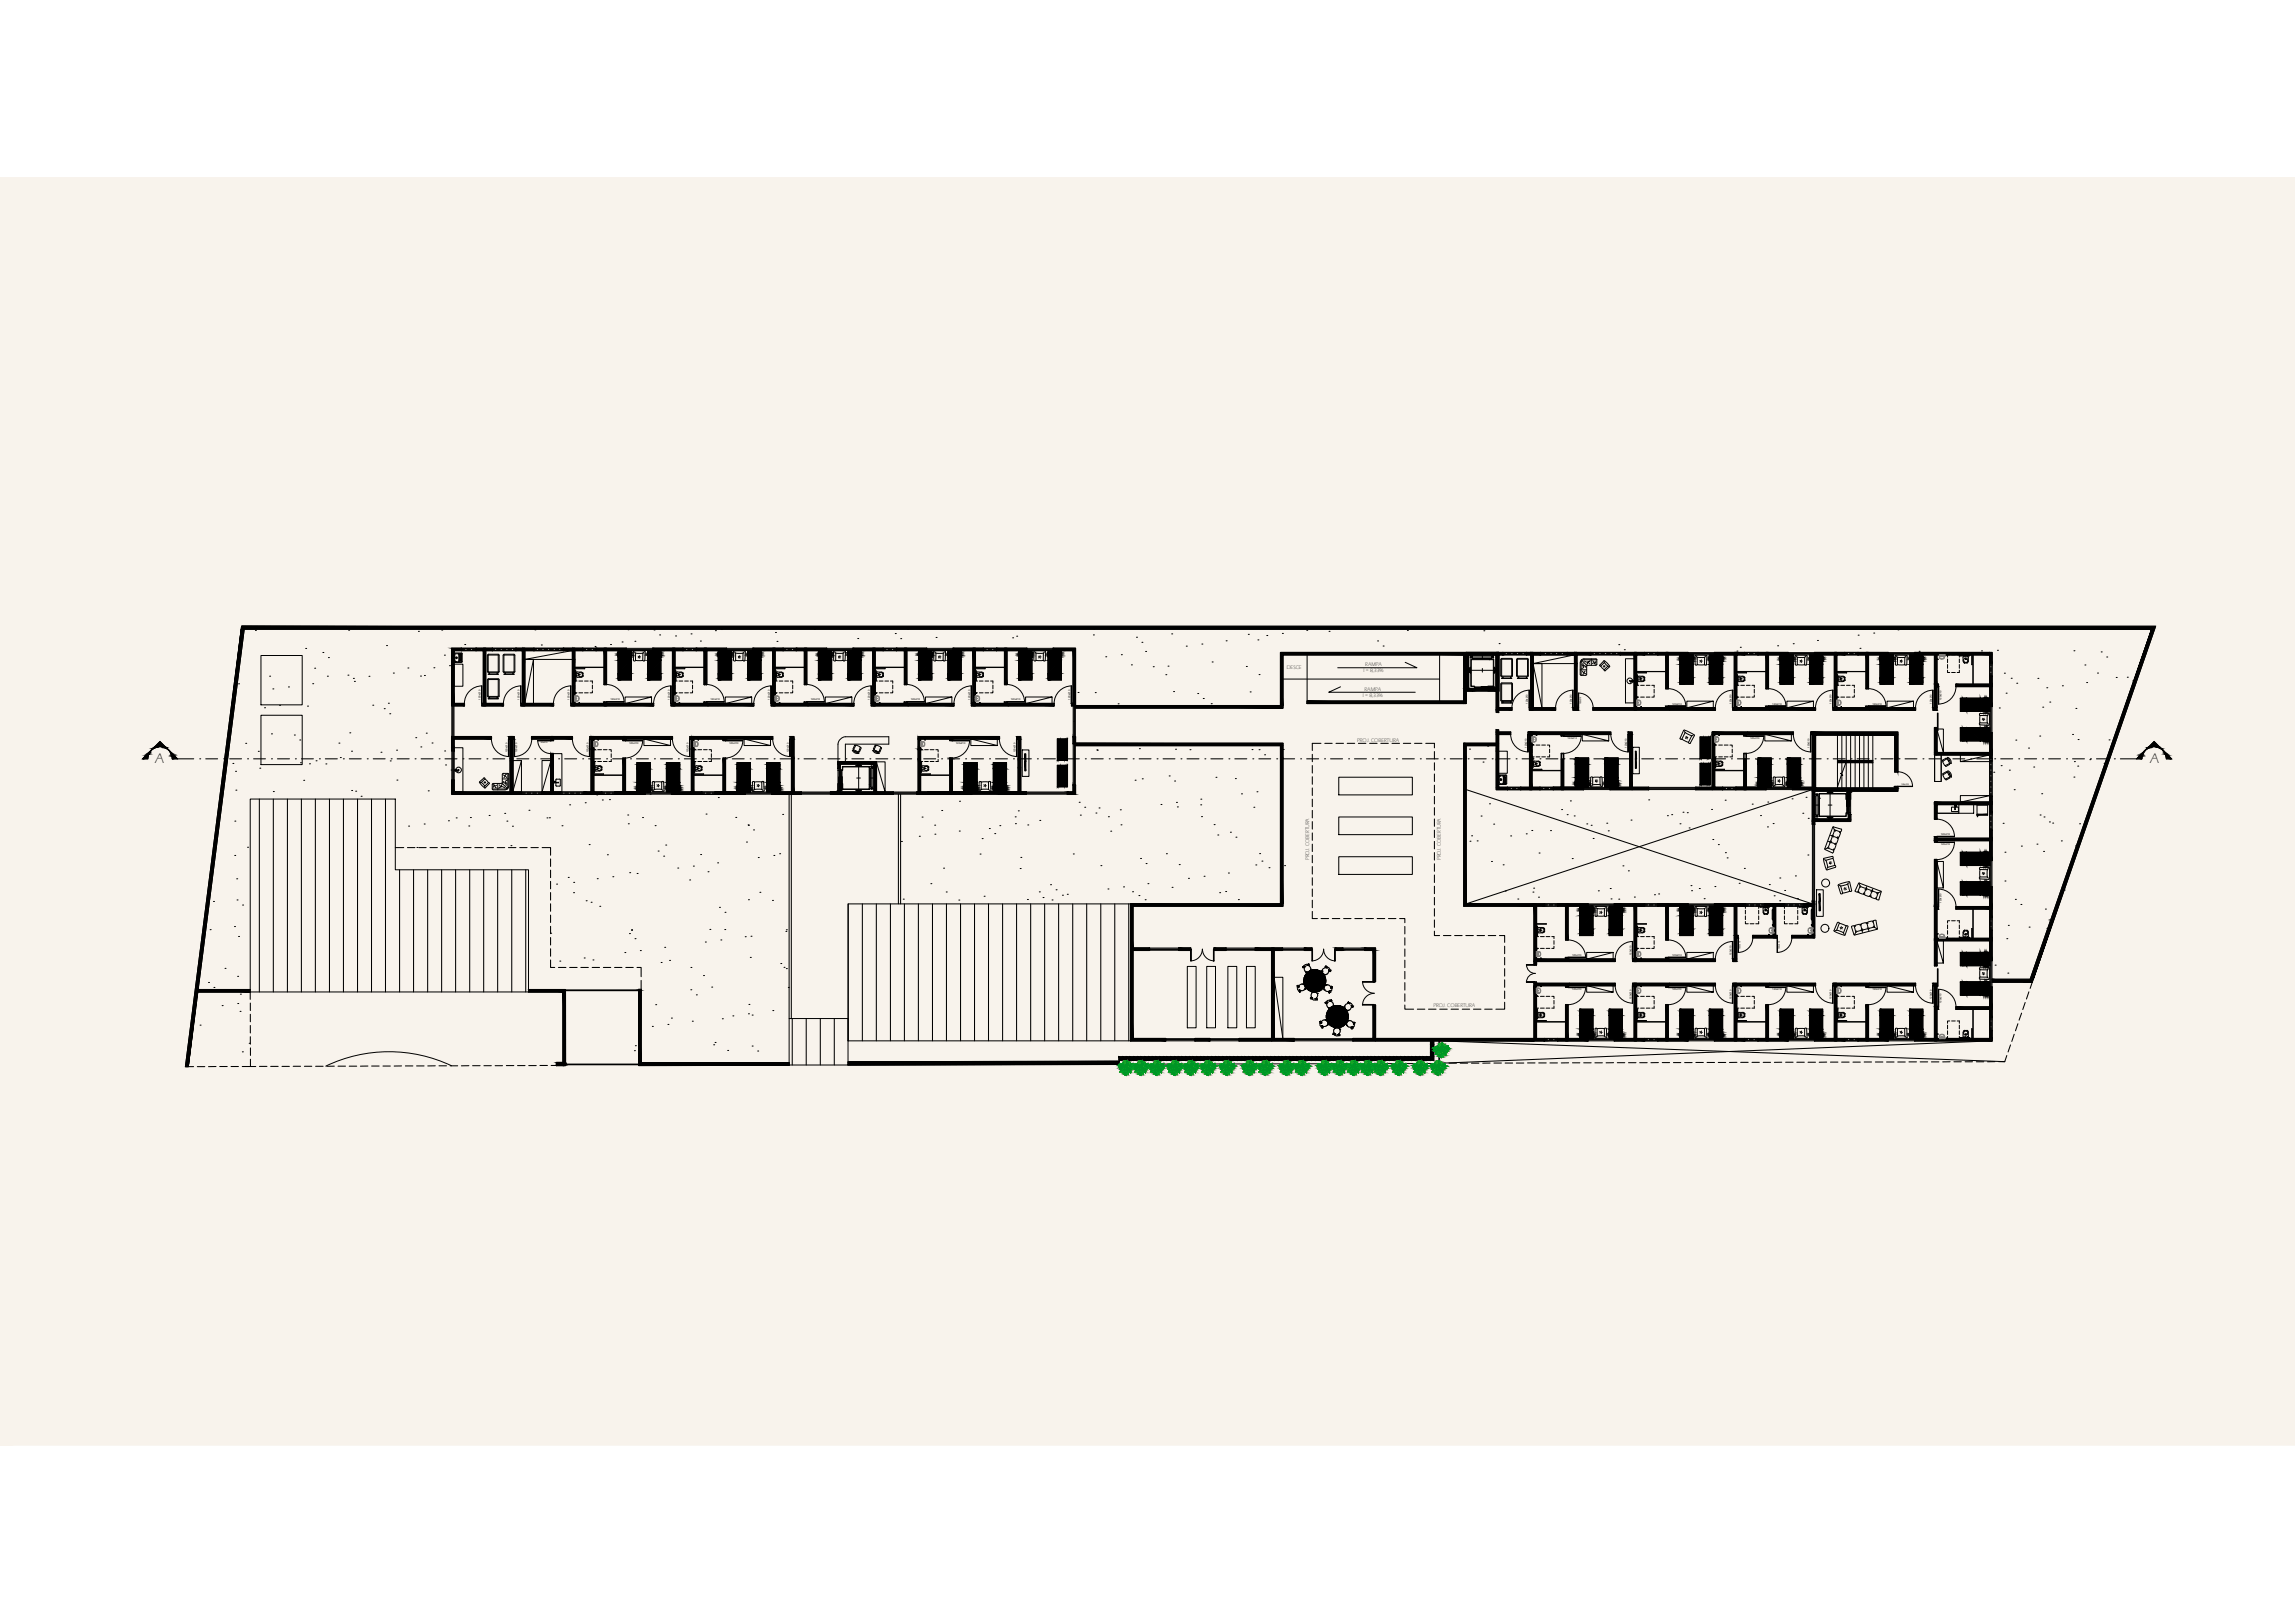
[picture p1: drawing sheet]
<svg xmlns="http://www.w3.org/2000/svg" width="841mm" height="594mm" viewBox="0 0 841 594" stroke-linecap="round" stroke-linejoin="round" font-family="sans-serif">
<defs><g id="words">
<g font-size="5.2">
<text x="56.9" y="279.3">A</text>
<text x="788" y="279.3">A</text>
</g>
<g font-size="1.9">
<text x="471.6" y="245.2">DESCE</text>
<text x="500.3" y="244.1">RAMPA</text>
<text x="499.7" y="246.3">I = 8,33%</text>
<text x="499.4" y="255.2">I = 8,33%</text>
<text x="500.1" y="253">RAMPA</text>
<text x="497.4" y="271.7">PROJ. COBERTURA</text>
<text x="479.8" y="315" transform="rotate(-90 479.8 315)">PROJ. COBERTURA</text>
<text x="528" y="315" transform="rotate(-90 528 315)">PROJ. COBERTURA</text>
<text x="525.3" y="368.9">PROJ. COBERTURA</text>
</g>
<g font-size=".9">
<text x="176.1" y="256.2" transform="rotate(-90 176.1 256.2)">120x210</text>
<text x="190.4" y="256.2" transform="rotate(-90 190.4 256.2)">120x210</text>
<text x="208.7" y="256.2" transform="rotate(-90 208.7 256.2)">120x210</text>
<text x="223.7" y="256.6">120x210</text>
<text x="245.4" y="256.2" transform="rotate(-90 245.4 256.2)">120x210</text>
<text x="260.4" y="256.6">120x210</text>
<text x="282.2" y="256.2" transform="rotate(-90 282.2 256.2)">120x210</text>
<text x="297.1" y="256.6">120x210</text>
<text x="318.8" y="256.2" transform="rotate(-90 318.8 256.2)">120x210</text>
<text x="333.8" y="256.6">120x210</text>
<text x="355.5" y="256.2" transform="rotate(-90 355.5 256.2)">120x210</text>
<text x="370.5" y="256.6">120x210</text>
<text x="392.2" y="256.2" transform="rotate(-90 392.2 256.2)">120x210</text>
<text x="559.9" y="257.7" transform="rotate(-90 559.9 257.7)">120x210</text>
<text x="576" y="257.7" transform="rotate(-90 576 257.7)">120x210</text>
<text x="634.5" y="257.7" transform="rotate(-90 634.5 257.7)">120x210</text>
<text x="671.2" y="257.7" transform="rotate(-90 671.2 257.7)">120x210</text>
<text x="707.9" y="257.7" transform="rotate(-90 707.9 257.7)">120x210</text>
<text x="711.5" y="256.4" transform="rotate(-90 711.5 256.4)">120x210</text>
<text x="612.8" y="258.1">120x210</text>
<text x="649.5" y="258.1">120x210</text>
<text x="686.2" y="258.1">120x210</text>
<text x="186" y="275.6" transform="rotate(-90 186 275.6)">120x210</text>
<text x="189.6" y="275.6" transform="rotate(-90 189.6 275.6)">120x210</text>
<text x="215.6" y="275.6" transform="rotate(-90 215.6 275.6)">120x210</text>
<text x="230.5" y="272.3">120x210</text>
<text x="252.3" y="275.6" transform="rotate(-90 252.3 275.6)">120x210</text>
<text x="267.2" y="272.3">120x210</text>
<text x="289.1" y="275.6" transform="rotate(-90 289.1 275.6)">120x210</text>
<text x="350.3" y="272.3">120x210</text>
<text x="372.2" y="275.6" transform="rotate(-90 372.2 275.6)">120x210</text>
<text x="559.5" y="273.9" transform="rotate(-90 559.5 273.9)">120x210</text>
<text x="574.5" y="270.7">120x210</text>
<text x="596.2" y="273.9" transform="rotate(-90 596.2 273.9)">120x210</text>
<text x="641.3" y="270.7">120x210</text>
<text x="663.1" y="273.9" transform="rotate(-90 663.1 273.9)">120x210</text>
<text x="711.2" y="305.9">120x210</text>
<text x="711.2" y="309.6">120x210</text>
<text x="711.5" y="330.6" transform="rotate(-90 711.5 330.6)">120x210</text>
<text x="576.1" y="350.1">120x210</text>
<text x="597.8" y="349.8" transform="rotate(-90 597.8 349.8)">120x210</text>
<text x="612.8" y="350.1">120x210</text>
<text x="634.5" y="349.8" transform="rotate(-90 634.5 349.8)">120x210</text>
<text x="576.1" y="362.7">120x210</text>
<text x="597.8" y="366" transform="rotate(-90 597.8 366)">120x210</text>
<text x="612.8" y="362.7">120x210</text>
<text x="634.5" y="366" transform="rotate(-90 634.5 366)">120x210</text>
<text x="649.5" y="362.7">120x210</text>
<text x="671.2" y="366" transform="rotate(-90 671.2 366)">120x210</text>
<text x="686.1" y="362.7">120x210</text>
<text x="707.9" y="366" transform="rotate(-90 707.9 366)">120x210</text>
<text x="711.5" y="367.3" transform="rotate(-90 711.5 367.3)">120x210</text>
</g>
<g font-size=".8">
<text x="579.4" y="258" transform="rotate(-90 579.4 258)">100x210</text>
<text x="198.2" y="272.2">90x210</text>
<text x="696.7" y="287.7">100x210</text>
<text x="637.9" y="347.6" transform="rotate(-90 637.9 347.6)">100x210</text>
<text x="652.2" y="347.6" transform="rotate(-90 652.2 347.6)">100x210</text>
</g>
</g></defs>
<!-- layer: 0.4 -->
<g fill="#f8f3ec" stroke="#f8f3ec" stroke-width=".37">
<path d="M0 529.3h840.9v-37.4zM0 129.4l840.9 362.5-840.9 37.4z"/>
<path d="M0 129.4l840.9 362.5v-427zM0 64.9h840.9l-840.9 64.5z"/>
</g>
<!-- layer: 0.2 -->
<g fill="#000" stroke="#000" stroke-width=".37">
<path d="M88.4 230.5h1.1l-20.5 160.2zM724.7 298.6v.2z"/>
<path d="M165.6 238.3l.8 19.4v-19.4zM165.6 238.3l.8 19.4h-.8z"/>
<path d="M165.6 237.5l3.5 .8v-.8zM165.6 237.5l3.5 .8h-3.5z"/>
<path d="M177.2 238.3l.8 19.4v-19.4zM177.2 238.3l.8 19.4h-.8z"/>
<path d="M174.5 237.5l5.9 .8v-.8zM174.5 237.5l5.9 .8h-5.9z"/>
<path d="M191.5 238.3l.8 3.2v-3.2zM191.5 238.3l.8 3.2h-.8z"/>
<path d="M189.1 237.5l6.6 .8v-.8zM189.1 237.5l6.6 .8h-6.6z"/>
<path d="M209.8 238.3l.8 3.2v-3.2zM209.8 238.3l.8 3.2h-.8z"/>
<path d="M206.5 237.5l7.1 .8v-.8zM206.5 237.5l7.1 .8h-7.1z"/>
<path d="M221.4 238.3l.8 12.4v-12.4zM221.4 238.3l.8 12.4h-.8z"/>
<path d="M218.4 237.5l11.1 .8v-.8zM218.4 237.5l11.1 .8h-11.1z"/>
<path d="M246.5 238.3l.8 19.4v-19.4zM246.5 238.3l.8 19.4h-.8z"/>
<path d="M239.2 237.5l11.1 .8v-.8zM239.2 237.5l11.1 .8h-11.1z"/>
<path d="M258.1 238.3l.8 12.4v-12.4zM258.1 238.3l.8 12.4h-.8z"/>
<path d="M255.1 237.5l11.1 .8v-.8zM255.1 237.5l11.1 .8h-11.1z"/>
<path d="M283.2 238.3l.8 19.4v-19.4zM283.2 238.3l.8 19.4h-.8z"/>
<path d="M275.9 237.5l11.1 .8v-.8zM275.9 237.5l11.1 .8h-11.1z"/>
<path d="M294.8 238.3l.8 12.4v-12.4zM294.8 238.3l.8 12.4h-.8z"/>
<path d="M291.8 237.5l11.1 .8v-.8zM291.8 237.5l11.1 .8h-11.1z"/>
<path d="M319.9 238.3l.8 19.4v-19.4zM319.9 238.3l.8 19.4h-.8z"/>
<path d="M312.6 237.5l11 .8v-.8zM312.6 237.5l11 .8h-11z"/>
<path d="M331.5 238.3l.8 12.4v-12.4zM331.5 238.3l.8 12.4h-.8z"/>
<path d="M328.5 237.5l11.1 .8v-.8zM328.5 237.5l11.1 .8h-11.1z"/>
<path d="M356.6 238.3l.8 19.4v-19.4zM356.6 238.3l.8 19.4h-.8z"/>
<path d="M349.3 237.5l11 .8v-.8zM349.3 237.5l11 .8h-11z"/>
<path d="M368.2 238.3l.8 12.4v-12.4zM368.2 238.3l.8 12.4h-.8z"/>
<path d="M365.2 237.5l11.1 .8v-.8zM365.2 237.5l11.1 .8h-11.1z"/>
<path d="M386 237.5l8.1 .8v-.8zM386 237.5l8.1 .8h-8.1z"/>
<path d="M393.3 238.3l.8 19.4v-19.4zM393.3 238.3l.8 19.4h-.8z"/>
<path d="M469.3 239.8l.8 18.7v-18.7zM469.3 239.8l.8 18.7h-.8z"/>
<path d="M469.3 239l68 .8v-.8zM469.3 239l68 .8h-68z"/>
<path d="M536.4 239.8l.9 17v-17zM536.4 239.8l.9 17h-.9z"/>
<path d="M537.3 239.8l.8 12.4v-12.4zM537.3 239.8l.8 12.4h-.8z"/>
<path d="M537.3 239l11.8 .8v-.8zM537.3 239l11.8 .8h-11.8z"/>
<path d="M548.3 239.8l.8 12.4v-12.4zM548.3 239.8l.8 12.4h-.8z"/>
<path d="M549.1 239l1.7 .8v-.8zM549.1 239l1.7 .8h-1.7z"/>
<path d="M561 239.8l.8 3.2v-3.2zM561 239.8l.8 3.2h-.8z"/>
<path d="M559.4 239l5.2 .8v-.8zM559.4 239l5.2 .8h-5.2z"/>
<path d="M577 239.8l.8 3.2v-3.2zM577 239.8l.8 3.2h-.8z"/>
<path d="M574.3 239l8.7 .8v-.8zM574.3 239l8.7 .8h-8.7z"/>
<path d="M598.9 239.8l.8 19.5v-19.5zM598.9 239.8l.8 19.5h-.8z"/>
<path d="M593.8 239l8.9 .8v-.8zM593.8 239l8.9 .8h-8.9z"/>
<path d="M610.5 239.8l.8 12.4v-12.4zM610.5 239.8l.8 12.4h-.8z"/>
<path d="M607.5 239l11.1 .8v-.8zM607.5 239l11.1 .8h-11.1z"/>
<path d="M635.6 239.8l.8 19.5v-19.5zM635.6 239.8l.8 19.5h-.8z"/>
<path d="M628.3 239l11.1 .8v-.8zM628.3 239l11.1 .8h-11.1z"/>
<path d="M647.2 239.8l.8 12.4v-12.4zM647.2 239.8l.8 12.4h-.8z"/>
<path d="M644.2 239l11.1 .8v-.8zM644.2 239l11.1 .8h-11.1z"/>
<path d="M672.3 239.8l.8 19.5v-19.5zM672.3 239.8l.8 19.5h-.8z"/>
<path d="M665 239l11.1 .8v-.8zM665 239l11.1 .8h-11.1z"/>
<path d="M683.9 239.8l.8 12.4v-12.4zM683.9 239.8l.8 12.4h-.8z"/>
<path d="M680.9 239l11 .8v-.8zM680.9 239l11 .8h-11z"/>
<path d="M709 239.8l.8 10.8v-10.8zM709 239.8l.8 10.8h-.8z"/>
<path d="M701.7 239l28.3 .8v-.8zM701.7 239l28.3 .8h-28.3z"/>
<path d="M729.2 239.8l.8 3v-3zM729.2 239.8l.8 3h-.8z"/>
<path d="M788.5 230.5l-43.4 128.2 44.5-128.2zM788.5 230.5l-43.4 128.2h-1.1z"/>
<path d="M88.5 229.4l701.1 1.1 .3-1.1zM88.5 229.4l701.1 1.1h-701.2z"/>
<path d="M165.6 257.7l4.5 .8v-.8zM165.6 257.7l4.5 .8h-4.5z"/>
<path d="M176.6 257.7l7.8 .8v-.8zM176.6 257.7l7.8 .8h-7.8z"/>
<path d="M191.5 241.5l.8 16.2v-16.2zM191.5 241.5l.8 16.2h-.8z"/>
<path d="M190.9 257.7l11.9 .8v-.8zM190.9 257.7l11.9 .8h-11.9z"/>
<path d="M209.8 241.5l.8 16.2v-16.2zM209.8 241.5l.8 16.2h-.8z"/>
<path d="M221.4 257.2l.8 .5v-.5zM221.4 257.2l.8 .5h-.8z"/>
<path d="M209.3 257.7l30.2 .8v-.8zM209.3 257.7l30.2 .8h-30.2z"/>
<path d="M258.1 257.2l.8 .5v-.5zM258.1 257.2l.8 .5h-.8z"/>
<path d="M246 257.7l30.2 .8v-.8zM246 257.7l30.2 .8h-30.2z"/>
<path d="M294.8 257.2l.8 .5v-.5zM294.8 257.2l.8 .5h-.8z"/>
<path d="M282.7 257.7l30.2 .8v-.8zM282.7 257.7l30.2 .8h-30.2z"/>
<path d="M331.5 257.2l.8 .5v-.5zM331.5 257.2l.8 .5h-.8z"/>
<path d="M319.3 257.7l30.2 .8v-.8zM319.3 257.7l30.2 .8h-30.2z"/>
<path d="M368.2 257.2l.8 .5v-.5zM368.2 257.2l.8 .5h-.8z"/>
<path d="M356 257.7l30.2 .8v-.8zM356 257.7l30.2 .8h-30.2z"/>
<path d="M392.7 257.7l1.4 .8v-.8zM392.7 257.7l1.4 .8h-1.4z"/>
<path d="M394.1 258.5l76 .8v-.8zM394.1 258.5l76 .8h-76z"/>
<path d="M479 256.8l58.3 .8v-.8zM479 256.8l58.3 .8h-58.3z"/>
<path d="M537.3 252.2l2.4 .2v-.2zM537.3 252.2l2.4 .2h-2.4z"/>
<path d="M537.3 252.4l2.4 .6v-.6zM537.3 252.4l2.4 .6h-2.4z"/>
<path d="M547.9 252.2l1.2 .8v-.8zM547.9 252.2l1.2 .8h-1.2z"/>
<path d="M548.3 253l.8 6.3v-6.3zM548.3 253l.8 6.3h-.8z"/>
<path d="M548.3 259.3l5.7 .8v-.8zM548.3 259.3l5.7 .8h-5.7z"/>
<path d="M561 243l.8 16.3v-16.3zM561 243l.8 16.3h-.8z"/>
<path d="M560.5 259.3l9.5 .8v-.8zM560.5 259.3l9.5 .8h-9.5z"/>
<path d="M577 243l.8 16.3v-16.3zM577 243l.8 16.3h-.8z"/>
<path d="M576.5 259.3l1.9 .8v-.8zM576.5 259.3l1.9 .8h-1.9z"/>
<path d="M610.5 258.7l.8 .6v-.6zM610.5 258.7l.8 .6h-.8z"/>
<path d="M583.8 259.3l44.8 .8v-.8zM583.8 259.3l44.8 .8h-44.8z"/>
<path d="M647.2 258.7l.8 .6v-.6zM647.2 258.7l.8 .6h-.8z"/>
<path d="M635 259.3l30.3 .8v-.8zM635 259.3l30.3 .8h-30.3z"/>
<path d="M683.9 258.7l.8 .6v-.6zM683.9 258.7l.8 .6h-.8z"/>
<path d="M671.7 259.3l30.2 .8v-.8zM671.7 259.3l30.2 .8h-30.2z"/>
<path d="M709 251.4l.8 7.9v-7.9zM709 251.4l.8 7.9h-.8z"/>
<path d="M708.4 259.3l1.4 .8v-.8zM708.4 259.3l1.4 .8h-1.4z"/>
<path d="M709 250.6l1.3 .8v-.8zM709 250.6l1.3 .8h-1.3z"/>
<path d="M729.2 247.7l.8 2.9v-2.9zM729.2 247.7l.8 2.9h-.8z"/>
<path d="M716.8 250.6l13.2 .8v-.8zM716.8 250.6l13.2 .8h-13.2z"/>
<path d="M729.2 251.4l.8 7.3v-7.3zM729.2 251.4l.8 7.3h-.8z"/>
<path d="M165.6 270.7l.8 3.2v-3.2zM165.6 270.7l.8 3.2h-.8z"/>
<path d="M165.6 273.9l.8 1.1v-1.1zM165.6 273.9l.8 1.1h-.8z"/>
<path d="M165.6 269.8l14.4 .9v-.9zM165.6 269.8l14.4 .9h-14.4z"/>
<path d="M187 270.7l.9 7.2v-7.2zM187 270.7l.9 7.2h-.9z"/>
<path d="M187 277.9l.9 .7v-.7zM187 277.9l.9 .7h-.9z"/>
<path d="M187 278.6l.9 11.5v-11.5zM187 278.6l.9 11.5h-.9z"/>
<path d="M186.5 269.8l1.9 .9v-.9zM186.5 269.8l1.9 .9h-1.9z"/>
<path d="M201.9 276l.8 1.9v-1.9zM201.9 276l.8 1.9h-.8z"/>
<path d="M201.9 277.9l.8 12.2v-12.2zM201.9 277.9l.8 12.2h-.8z"/>
<path d="M201.9 270.7l.8 .5v-.5zM201.9 270.7l.8 .5h-.8z"/>
<path d="M194.9 269.8l14.8 .9v-.9zM194.9 269.8l14.8 .9h-14.8z"/>
<path d="M216.7 270.7l.8 3.7v-3.7zM216.7 270.7l.8 3.7h-.8z"/>
<path d="M216.7 274.4l.8 .2v-.2zM216.7 274.4l.8 .2h-.8z"/>
<path d="M216.7 274.6l.8 3.3v-3.3zM216.7 274.6l.8 3.3h-.8z"/>
<path d="M216.7 277.9l.8 12.2v-12.2zM216.7 277.9l.8 12.2h-.8z"/>
<path d="M228.3 277.9l.9 12.2v-12.2zM228.3 277.9l.9 12.2h-.9z"/>
<path d="M228.3 270.7l.9 .5v-.5zM228.3 270.7l.9 .5h-.9z"/>
<path d="M216.2 269.8l30.2 .9v-.9zM216.2 269.8l30.2 .9h-30.2z"/>
<path d="M253.4 270.7l.8 3.7v-3.7zM253.4 270.7l.8 3.7h-.8z"/>
<path d="M253.4 274.4l.8 .2v-.2zM253.4 274.4l.8 .2h-.8z"/>
<path d="M253.4 274.6l.8 3.3v-3.3zM253.4 274.6l.8 3.3h-.8z"/>
<path d="M253.4 277.9l.8 12.2v-12.2zM253.4 277.9l.8 12.2h-.8z"/>
<path d="M265 277.9l.8 12.2v-12.2zM265 277.9l.8 12.2h-.8z"/>
<path d="M265 270.7l.8 .5v-.5zM265 270.7l.8 .5h-.8z"/>
<path d="M252.9 269.8l30.2 .9v-.9zM252.9 269.8l30.2 .9h-30.2z"/>
<path d="M289.6 269.8l1.3 .9v-.9zM289.6 269.8l1.3 .9h-1.3z"/>
<path d="M290.1 270.7l.8 7.2v-7.2zM290.1 270.7l.8 7.2h-.8z"/>
<path d="M290.1 277.9l.8 12.2v-12.2zM290.1 277.9l.8 12.2h-.8z"/>
<path d="M290.1 277.9l.8 12.2v-12.2zM290.1 277.9l.8 12.2h-.8z"/>
<path d="M307.1 279.8l.8 1.7v-1.7zM307.1 279.8l.8 1.7h-.8z"/>
<path d="M307.1 279l14 .8v-.8zM307.1 279l14 .8h-14z"/>
<path d="M320.3 279.8l.8 10.3v-10.3zM320.3 279.8l.8 10.3h-.8z"/>
<path d="M336.5 270.7l.8 3.7v-3.7zM336.5 270.7l.8 3.7h-.8z"/>
<path d="M336.5 274.4l.8 .2v-.2zM336.5 274.4l.8 .2h-.8z"/>
<path d="M336.5 274.6l.8 3.3v-3.3zM336.5 274.6l.8 3.3h-.8z"/>
<path d="M336.5 277.9l.8 12.2v-12.2zM336.5 277.9l.8 12.2h-.8z"/>
<path d="M348.1 277.7l.8 .2v-.2zM348.1 277.7l.8 .2h-.8z"/>
<path d="M348.1 270.7l.8 .5v-.5zM348.1 270.7l.8 .5h-.8z"/>
<path d="M348.1 277.9l.8 12.2v-12.2zM348.1 277.9l.8 12.2h-.8z"/>
<path d="M336.5 269.8l29.7 .9v-.9zM336.5 269.8l29.7 .9h-29.7z"/>
<path d="M373.2 277.9l.8 3.1v-3.1zM373.2 277.9l.8 3.1h-.8z"/>
<path d="M372.7 269.8l1.3 .9v-.9zM372.7 269.8l1.3 .9h-1.3z"/>
<path d="M373.2 270.7l.8 7.2v-7.2zM373.2 270.7l.8 7.2h-.8z"/>
<path d="M373.2 277.9l.8 12.2v-12.2zM373.2 277.9l.8 12.2h-.8z"/>
<path d="M375.6 276.2l.3 2.7v-2.7zM375.6 276.2l.3 2.7h-.3z"/>
<path d="M375.6 278.9l.3 3.4v-3.4zM375.6 278.9l.3 3.4h-.3z"/>
<path d="M393.3 269.8l.8 2.6v-2.6zM393.3 269.8l.8 2.6h-.8z"/>
<path d="M394.1 272.3l76 .1zM394.1 272.3l76 .1z"/>
<path d="M394.1 272.4l76 .7v-.7zM394.1 272.4l76 .7h-76z"/>
<path d="M469.3 273.1l.8 4.8v-4.8zM469.3 273.1l.8 4.8h-.8z"/>
<path d="M469.3 277.9l.8 53.2v-53.2zM469.3 277.9l.8 53.2h-.8z"/>
<path d="M536.4 273.1l.9 4.8v-4.8zM536.4 273.1l.9 4.8h-.9z"/>
<path d="M536.4 277.9l.9 53.2v-53.2zM536.4 277.9l.9 53.2h-.9z"/>
<path d="M548.3 260.1l.8 .8v-.8zM548.3 260.1l.8 .8h-.8z"/>
<path d="M548.3 277.9l.8 10.5v-10.5zM548.3 277.9l.8 10.5h-.8z"/>
<path d="M548.3 267.3l.8 .9v-.9zM548.3 267.3l.8 .9h-.8z"/>
<path d="M548.3 269l.8 3.3v-3.3zM548.3 269l.8 3.3h-.8z"/>
<path d="M536.4 272.3l12.7 .8v-.8zM536.4 272.3l12.7 .8h-12.7z"/>
<path d="M548.3 273.1l.8 2v-2zM548.3 273.1l.8 2h-.8z"/>
<path d="M548.3 275.1l.8 2.8v-2.8zM548.3 275.1l.8 2.8h-.8z"/>
<path d="M548.3 268.2l5.3 .8v-.8zM548.3 268.2l5.3 .8h-5.3z"/>
<path d="M560.6 269l.8 8.9v-8.9zM560.6 269l.8 8.9h-.8z"/>
<path d="M560.6 277.9l.8 10.5v-10.5zM560.6 277.9l.8 10.5h-.8z"/>
<path d="M572.2 269l.8 .5v-.5zM572.2 269l.8 .5h-.8z"/>
<path d="M572.2 277.9l.8 10.5v-10.5zM572.2 277.9l.8 10.5h-.8z"/>
<path d="M560 268.2l30.3 .8v-.8zM560 268.2l30.3 .8h-30.3z"/>
<path d="M596.7 268.2l1.4 .8v-.8zM596.7 268.2l1.4 .8h-1.4z"/>
<path d="M597.3 269l.8 8.9v-8.9zM597.3 269l.8 8.9h-.8z"/>
<path d="M597.3 277.9l.8 10.5v-10.5zM597.3 277.9l.8 10.5h-.8z"/>
<path d="M599.3 275.2l.3 2.7v-2.7zM599.3 275.2l.3 2.7h-.3z"/>
<path d="M599.3 277.9l.3 3.5v-3.5zM599.3 277.9l.3 3.5h-.3z"/>
<path d="M627.5 269l.8 8.9v-8.9zM627.5 269l.8 8.9h-.8z"/>
<path d="M627.5 277.9l.8 10.5v-10.5zM627.5 277.9l.8 10.5h-.8z"/>
<path d="M639.1 269l.8 .5v-.5zM639.1 269l.8 .5h-.8z"/>
<path d="M639.1 277.9l.8 10.5v-10.5zM639.1 277.9l.8 10.5h-.8z"/>
<path d="M627.5 268.2l29.6 .8v-.8zM627.5 268.2l29.6 .8h-29.6z"/>
<path d="M664.2 269.2l1.1 8.7v-8.7zM664.2 269.2l1.1 8.7h-1.1z"/>
<path d="M664.2 277.9l1.1 10.5v-10.5zM664.2 277.9l1.1 10.5h-1.1z"/>
<path d="M673.4 278.5l12.9 .8v-.8zM673.4 278.5l12.9 .8h-12.9z"/>
<path d="M663.6 268.2l31.9 .8v-.8zM663.6 268.2l31.9 .8h-31.9z"/>
<path d="M664.2 269l31.3 .2v-.2zM664.2 269l31.3 .2h-31.3z"/>
<path d="M694.4 269.2l1.1 8.7v-8.7zM694.4 269.2l1.1 8.7h-1.1z"/>
<path d="M694.4 277.9l1.1 4.8v-4.8zM694.4 277.9l1.1 4.8h-1.1z"/>
<path d="M709 266.5l.8 9.2v-9.2zM709 266.5l.8 9.2h-.8z"/>
<path d="M729.2 268.4l.8 7.3v-7.3zM729.2 268.4l.8 7.3h-.8z"/>
<path d="M709 275.7l21 .8v-.8zM709 275.7l21 .8h-21z"/>
<path d="M729.2 276.5l.8 1.4v-1.4zM729.2 276.5l.8 1.4h-.8z"/>
<path d="M165.6 285.8l.8 4.3v-4.3zM165.6 285.8l.8 4.3h-.8z"/>
<path d="M165.6 290.1l25.5 .8v-.8zM165.6 290.1l25.5 .8h-25.5z"/>
<path d="M198.6 290.1l6.8 .8v-.8zM198.6 290.1l6.8 .8h-6.8z"/>
<path d="M214 290.1l6.5 .8v-.8zM214 290.1l6.5 .8h-6.5z"/>
<path d="M225.3 290.1h11.1zM225.3 290.1h11.1z"/>
<path d="M225.3 290.1l11.1 .8v-.8zM225.3 290.1l11.1 .8h-11.1z"/>
<path d="M246.1 290.1l11.1 .8v-.8zM246.1 290.1l11.1 .8h-11.1z"/>
<path d="M262 290.1h11.1zM262 290.1h11.1z"/>
<path d="M262 290.1l11.1 .8v-.8zM262 290.1l11.1 .8h-11.1z"/>
<path d="M282.8 290.1l8.1 .8v-.8zM282.8 290.1l8.1 .8h-8.1z"/>
<path d="M282.8 290.1l10.8 .8v-.8zM282.8 290.1l10.8 .8h-10.8z"/>
<path d="M307.1 289.7l.8 .4v-.4zM307.1 289.7l.8 .4h-.8z"/>
<path d="M304.4 290.1l22.9 .8v-.8zM304.4 290.1l22.9 .8h-22.9z"/>
<path d="M336 290.1l4 .8v-.8zM336 290.1l4 .8h-4z"/>
<path d="M358.1 290.1h18zM358.1 290.1h18z"/>
<path d="M340 290.1h18.1zM340 290.1h18.1z"/>
<path d="M373.2 281l.8 9.1v-9.1zM373.2 281l.8 9.1h-.8z"/>
<path d="M370.5 290.1l5.6 .8v-.8zM370.5 290.1l5.6 .8h-5.6z"/>
<path d="M340 290.1l36.1 .8v-.8zM340 290.1l36.1 .8h-36.1z"/>
<path d="M393.3 287.5l.8 2.6v-2.6zM393.3 287.5l.8 2.6h-.8z"/>
<path d="M391.2 290.1l2.9 .8v-.8zM391.2 290.1l2.9 .8h-2.9z"/>
<path d="M548.3 288.4l4.1 .8v-.8zM548.3 288.4l4.1 .8h-4.1z"/>
<path d="M557.3 288.4l7 .8v-.8zM557.3 288.4l7 .8h-7z"/>
<path d="M569.2 288.4h11.1zM569.2 288.4h11.1z"/>
<path d="M569.2 288.4l11.1 .8v-.8zM569.2 288.4l11.1 .8h-11.1z"/>
<path d="M590 288.4l14.1 .8v-.8zM590 288.4l14.1 .8h-14.1z"/>
<path d="M621.4 288.4l9.9 .8v-.8zM621.4 288.4l9.9 .8h-9.9z"/>
<path d="M636.1 288.4h11.1zM636.1 288.4h11.1z"/>
<path d="M636.1 288.4l11.1 .8v-.8zM636.1 288.4l11.1 .8h-11.1z"/>
<path d="M664.2 289.7l.8 10.3v-10.3zM664.2 289.7l.8 10.3h-.8z"/>
<path d="M656.9 288.4l8.4 .2v-.2zM656.9 288.4l8.4 .2h-8.4z"/>
<path d="M677.4 289.7l.8 .4v-.4zM677.4 289.7l.8 .4h-.8z"/>
<path d="M677.4 298.3l.8 1.7v-1.7zM677.4 298.3l.8 1.7h-.8z"/>
<path d="M664.2 300l14 .8v-.8zM664.2 300l14 .8h-14z"/>
<path d="M694.4 288.1l1.1 .5v-.5zM694.4 288.1l1.1 .5h-1.1z"/>
<path d="M656.9 288.6l38.6 .6v-.6zM656.9 288.6l38.6 .6h-38.6z"/>
<path d="M664.2 289.2l31.3 .5v-.5zM664.2 289.2l31.3 .5h-31.3z"/>
<path d="M709 294.7l.8 5.3v-5.3zM709 294.7l.8 5.3h-.8z"/>
<path d="M724.5 298.3h3.8zM724.5 298.4l3.8-.1z"/>
<path d="M729.2 291.6l.8 2.2v-2.2zM729.2 291.6l.8 2.2h-.8z"/>
<path d="M709 293.8l21 .9v-.9zM709 293.8l21 .9h-21z"/>
<path d="M729.2 294.7l.8 2.9v-2.9zM729.2 294.7l.8 2.9h-.8z"/>
<path d="M664.2 300.8l.8 1.1v-1.1zM664.2 300.8l.8 1.1h-.8z"/>
<path d="M709 306.5l.8 .6v-.6zM709 306.5l.8 .6h-.8z"/>
<path d="M709 307.9l.8 .5v-.5zM709 307.9l.8 .5h-.8z"/>
<path d="M709 314.8l.8 16.8v-16.8zM709 314.8l.8 16.8h-.8z"/>
<path d="M729.2 304.1l.8 3v-3zM729.2 304.1l.8 3h-.8z"/>
<path d="M709 307.1l21 .8v-.8zM709 307.1l21 .8h-21z"/>
<path d="M729.2 307.9l.8 7.2v-7.2zM729.2 307.9l.8 7.2h-.8z"/>
<path d="M414.4 331.9l.8 15.3v-15.3zM414.4 331.9l.8 15.3h-.8z"/>
<path d="M414.4 331.1l55.7 .8v-.8zM414.4 331.1l55.7 .8h-55.7z"/>
<path d="M536.4 331.1l25.8 .8v-.8zM536.4 331.1l25.8 .8h-25.8z"/>
<path d="M562.2 331.9l.8 19.4v-19.4zM562.2 331.9l.8 19.4h-.8z"/>
<path d="M562.2 331.1l3.8 .8v-.8zM562.2 331.1l3.8 .8h-3.8z"/>
<path d="M573.8 331.9l.8 12.4v-12.4zM573.8 331.9l.8 12.4h-.8z"/>
<path d="M570.8 331.1l11.1 .8v-.8zM570.8 331.1l11.1 .8h-11.1z"/>
<path d="M598.9 331.9l.8 19.4v-19.4zM598.9 331.9l.8 19.4h-.8z"/>
<path d="M591.6 331.1l11.1 .8v-.8zM591.6 331.1l11.1 .8h-11.1z"/>
<path d="M610.5 331.9l.8 12.4v-12.4zM610.5 331.9l.8 12.4h-.8z"/>
<path d="M607.5 331.1l11.1 .8v-.8zM607.5 331.1l11.1 .8h-11.1z"/>
<path d="M635.6 331.9l.8 10.8v-10.8zM635.6 331.9l.8 10.8h-.8z"/>
<path d="M628.3 331.1l11.3 .8v-.8zM628.3 331.1l11.3 .8h-11.3z"/>
<path d="M649.9 331.9l.8 10.8v-10.8zM649.9 331.9l.8 10.8h-.8z"/>
<path d="M646.6 331.1l7.3 .8v-.8zM646.6 331.1l7.3 .8h-7.3z"/>
<path d="M664.2 330.1l.8 1v-1zM664.2 330.1l.8 1h-.8z"/>
<path d="M661 331.1l4 .8v-.8zM661 331.1l4 .8h-4z"/>
<path d="M664.2 331.9l.8 10.8v-10.8zM664.2 331.9l.8 10.8h-.8z"/>
<path d="M666.7 327.4l.3 2.7v-2.7zM666.7 327.4l.3 2.7h-.3z"/>
<path d="M666.7 330.1l.3 3.5v-3.5zM666.7 330.1l.3 3.5h-.3z"/>
<path d="M709 331.6l.8 .5v-.5zM709 331.6l.8 .5h-.8z"/>
<path d="M709 332.9l.8 10.8v-10.8zM709 332.9l.8 10.8h-.8z"/>
<path d="M709 332.1l1.3 .8v-.8zM709 332.1l1.3 .8h-1.3z"/>
<path d="M729.2 324.8l.8 7.3v-7.3zM729.2 324.8l.8 7.3h-.8z"/>
<path d="M716.8 332.1l13.2 .8v-.8zM716.8 332.1l13.2 .8h-13.2z"/>
<path d="M729.2 332.9l.8 3v-3zM729.2 332.9l.8 3h-.8z"/>
<path d="M414.4 348l.8 32.4v-32.4zM414.4 348l.8 32.4h-.8z"/>
<path d="M414.4 347.2l6.8 .8v-.8zM414.4 347.2l6.8 .8h-6.8z"/>
<path d="M432 347.2l4.3 .5v-.5zM432 347.2l4.3 .5h-4.3z"/>
<path d="M432 347.7l4.3 .3v-.3zM432 347.7l4.3 .3h-4.3z"/>
<path d="M444.9 347.2l4.3 .8v-.8zM444.9 347.2l4.3 .8h-4.3z"/>
<path d="M466 348l.9 9.9v-9.9zM466 348l.9 9.9h-.9z"/>
<path d="M466 357.9l.9 22.5v-22.5zM466 357.9l.9 22.5h-.9z"/>
<path d="M460 347.2l9.9 .8v-.8zM460 347.2l9.9 .8h-9.9z"/>
<path d="M478 347.2l2.7 .5v-.5zM478 347.2l2.7 .5h-2.7z"/>
<path d="M478 347.7l2.7 .3v-.3zM478 347.7l2.7 .3h-2.7z"/>
<path d="M489.3 347.2l2.7 .8v-.8zM489.3 347.2l2.7 .8h-2.7z"/>
<path d="M500.1 347.2l3.9 .8v-.8zM500.1 347.2l3.9 .8h-3.9z"/>
<path d="M503.2 348l.8 11.5v-11.5zM503.2 348l.8 11.5h-.8z"/>
<path d="M562.2 352.1l.8 1.2v-1.2zM562.2 352.1l.8 1.2h-.8z"/>
<path d="M562.2 359.8l.8 .4v-.4zM562.2 359.8l.8 .4h-.8z"/>
<path d="M573.8 350.7l.8 .6v-.6zM573.8 350.7l.8 .6h-.8z"/>
<path d="M562.2 351.3l29.7 .8v-.8zM562.2 351.3l29.7 .8h-29.7z"/>
<path d="M610.5 350.7l.8 .6v-.6zM610.5 350.7l.8 .6h-.8z"/>
<path d="M598.3 351.3l30.3 .8v-.8zM598.3 351.3l30.3 .8h-30.3z"/>
<path d="M635.6 343.5l.8 7.8v-7.8zM635.6 343.5l.8 7.8h-.8z"/>
<path d="M635 351.3l1.4 .8v-.8zM635 351.3l1.4 .8h-1.4z"/>
<path d="M635.6 342.7l1.3 .8v-.8zM635.6 342.7l1.3 .8h-1.3z"/>
<path d="M642.3 342.7l8.9 .8v-.8zM642.3 342.7l8.9 .8h-8.9z"/>
<path d="M656.6 342.7l8.4 .8v-.8zM656.6 342.7l8.4 .8h-8.4z"/>
<path d="M709 344.5l.8 9.2v-9.2zM709 344.5l.8 9.2h-.8z"/>
<path d="M729.2 340.8l.8 2.9v-2.9zM729.2 340.8l.8 2.9h-.8z"/>
<path d="M709 343.7l21 .8v-.8zM709 343.7l21 .8h-21z"/>
<path d="M729.2 344.5l.8 7.3v-7.3zM729.2 344.5l.8 7.3h-.8z"/>
<path d="M730 358.7l14.7 1.1 .4-1.1zM730 358.7l14.7 1.1h-14.7z"/>
<path d="M503.2 368.1l.8 12.3v-12.3zM503.2 368.1l.8 12.3h-.8z"/>
<path d="M562.2 361l.8 19.4v-19.4zM562.2 361l.8 19.4h-.8z"/>
<path d="M573.8 361l.8 .5v-.5zM573.8 361l.8 .5h-.8z"/>
<path d="M573.8 368l.8 12.4v-12.4zM573.8 368l.8 12.4h-.8z"/>
<path d="M562.2 360.2l29.7 .8v-.8zM562.2 360.2l29.7 .8h-29.7z"/>
<path d="M598.9 361l.8 19.4v-19.4zM598.9 361l.8 19.4h-.8z"/>
<path d="M610.5 361l.8 .5v-.5zM610.5 361l.8 .5h-.8z"/>
<path d="M610.5 368l.8 12.4v-12.4zM610.5 368l.8 12.4h-.8z"/>
<path d="M598.3 360.2l30.3 .8v-.8zM598.3 360.2l30.3 .8h-30.3z"/>
<path d="M635.6 361l.8 19.4v-19.4zM635.6 361l.8 19.4h-.8z"/>
<path d="M647.2 361l.8 .5v-.5zM647.2 361l.8 .5h-.8z"/>
<path d="M647.2 368l.8 12.4v-12.4zM647.2 368l.8 12.4h-.8z"/>
<path d="M635 360.2l30.3 .8v-.8zM635 360.2l30.3 .8h-30.3z"/>
<path d="M672.3 361l.8 19.4v-19.4zM672.3 361l.8 19.4h-.8z"/>
<path d="M683.9 361l.8 .5v-.5zM683.9 361l.8 .5h-.8z"/>
<path d="M683.9 368l.8 12.4v-12.4zM683.9 368l.8 12.4h-.8z"/>
<path d="M671.7 360.2l30.2 .8v-.8zM671.7 360.2l30.2 .8h-30.2z"/>
<path d="M708.4 360.2l1.4 .8v-.8zM708.4 360.2l1.4 .8h-1.4z"/>
<path d="M709 361l.8 7.8v-7.8zM709 361l.8 7.8h-.8z"/>
<path d="M709 369.6l.8 10.8v-10.8zM709 369.6l.8 10.8h-.8z"/>
<path d="M709 368.8l1.3 .8v-.8zM709 368.8l1.3 .8h-1.3z"/>
<path d="M729.2 377.5l.8 2.9v-2.9zM729.2 377.5l.8 2.9h-.8z"/>
<path d="M729.2 361.5l.8 7.3v-7.3zM729.2 361.5l.8 7.3h-.8z"/>
<path d="M716.8 368.8l13.2 .8v-.8zM716.8 368.8l13.2 .8h-13.2z"/>
<path d="M729.2 369.6l.8 3v-3zM729.2 369.6l.8 3h-.8z"/>
<path d="M67.9 390.7h1.1zM88.4 230.5l-19.4 160.2h-1.1z"/>
<path d="M410.1 387.1l1 1.2v-1.2zM410.1 387.1l1 1.2h-1z"/>
<path d="M411.4 387.1l1.1 1.2v-1.2zM411.4 387.1l1.1 1.2h-1.1z"/>
<path d="M412.8 387.1l1.1 1.2v-1.2zM412.8 387.1l1.1 1.2h-1.1z"/>
<path d="M414.1 387.1l1.1 1.2v-1.2zM414.1 387.1l1.1 1.2h-1.1z"/>
<path d="M415.5 387.1l1.1 1.2v-1.2zM415.5 387.1l1.1 1.2h-1.1z"/>
<path d="M416.9 387.1l1.1 1.2v-1.2zM416.9 387.1l1.1 1.2h-1.1z"/>
<path d="M418.2 387.1l1.1 1.2v-1.2zM418.2 387.1l1.1 1.2h-1.1z"/>
<path d="M419.6 387.1l1.1 1.2v-1.2zM419.6 387.1l1.1 1.2h-1.1z"/>
<path d="M421 387.1l1 1.2v-1.2zM421 387.1l1 1.2h-1z"/>
<path d="M422.3 387.1l1.1 1.2v-1.2zM422.3 387.1l1.1 1.2h-1.1z"/>
<path d="M423.7 387.1l1.1 1.2v-1.2zM423.7 387.1l1.1 1.2h-1.1z"/>
<path d="M425 387.1l1.1 1.2v-1.2zM425 387.1l1.1 1.2h-1.1z"/>
<path d="M414.4 380.4l12.7 .8v-.8zM414.4 380.4l12.7 .8h-12.7z"/>
<path d="M426.4 387.1l1.1 1.2v-1.2zM426.4 387.1l1.1 1.2h-1.1z"/>
<path d="M427.7 387.1l1.1 1.2v-1.2zM427.7 387.1l1.1 1.2h-1.1z"/>
<path d="M429.1 387.1l1.1 1.2v-1.2zM429.1 387.1l1.1 1.2h-1.1z"/>
<path d="M430.4 387.1l1.1 1.2v-1.2zM430.4 387.1l1.1 1.2h-1.1z"/>
<path d="M431.8 387.1l1.1 1.2v-1.2zM431.8 387.1l1.1 1.2h-1.1z"/>
<path d="M433.2 387.1l1.1 1.2v-1.2zM433.2 387.1l1.1 1.2h-1.1z"/>
<path d="M434.6 387.1l1.1 1.2v-1.2zM434.6 387.1l1.1 1.2h-1.1z"/>
<path d="M435.9 387.1l1.1 1.2v-1.2zM435.9 387.1l1.1 1.2h-1.1z"/>
<path d="M437.3 387.1l1.1 1.2v-1.2zM437.3 387.1l1.1 1.2h-1.1z"/>
<path d="M438.6 387.1l1.1 1.2v-1.2zM438.6 387.1l1.1 1.2h-1.1z"/>
<path d="M440 387.1l1.1 1.2v-1.2zM440 387.1l1.1 1.2h-1.1z"/>
<path d="M441.3 387.1l1.1 1.2v-1.2zM441.3 387.1l1.1 1.2h-1.1z"/>
<path d="M437.9 380.4l5.4 .8v-.8zM437.9 380.4l5.4 .8h-5.4z"/>
<path d="M442.7 387.1l1.1 1.2v-1.2zM442.7 387.1l1.1 1.2h-1.1z"/>
<path d="M444.1 387.1l1 1.2v-1.2zM444.1 387.1l1 1.2h-1z"/>
<path d="M445.4 387.1l1.1 1.2v-1.2zM445.4 387.1l1.1 1.2h-1.1z"/>
<path d="M446.8 387.1l1.1 1.2v-1.2zM446.8 387.1l1.1 1.2h-1.1z"/>
<path d="M448.1 387.1l1.1 1.2v-1.2zM448.1 387.1l1.1 1.2h-1.1z"/>
<path d="M449.5 387.1l1.1 1.2v-1.2zM449.5 387.1l1.1 1.2h-1.1z"/>
<path d="M450.8 387.1l1.2 1.2v-1.2zM450.8 387.1l1.2 1.2h-1.2z"/>
<path d="M452.2 387.1l1.1 1.2v-1.2zM452.2 387.1l1.1 1.2h-1.1z"/>
<path d="M453.6 387.1l1.1 1.2v-1.2zM453.6 387.1l1.1 1.2h-1.1z"/>
<path d="M455 387.1l1 1.2v-1.2zM455 387.1l1 1.2h-1z"/>
<path d="M456.3 387.1l1.1 1.2v-1.2zM456.3 387.1l1.1 1.2h-1.1z"/>
<path d="M457.7 387.1l1.1 1.2v-1.2zM457.7 387.1l1.1 1.2h-1.1z"/>
<path d="M459 387.1l1.1 1.2v-1.2zM459 387.1l1.1 1.2h-1.1z"/>
<path d="M460.4 387.1l1.1 1.2v-1.2zM460.4 387.1l1.1 1.2h-1.1z"/>
<path d="M461.7 387.1l1.1 1.2v-1.2zM461.7 387.1l1.1 1.2h-1.1z"/>
<path d="M463.1 387.1l1.1 1.2v-1.2zM463.1 387.1l1.1 1.2h-1.1z"/>
<path d="M464.4 387.1l1.1 1.2v-1.2zM464.4 387.1l1.1 1.2h-1.1z"/>
<path d="M465.8 387.1l1.1 1.2v-1.2zM465.8 387.1l1.1 1.2h-1.1z"/>
<path d="M467.2 387.1l1 1.2v-1.2zM467.2 387.1l1 1.2h-1z"/>
<path d="M468.5 387.1l1.1 1.2v-1.2zM468.5 387.1l1.1 1.2h-1.1z"/>
<path d="M469.9 387.1l1.1 1.2v-1.2zM469.9 387.1l1.1 1.2h-1.1z"/>
<path d="M471.3 387.1l1.1 1.2v-1.2zM471.3 387.1l1.1 1.2h-1.1z"/>
<path d="M472.6 387.1l1.1 1.2v-1.2zM472.6 387.1l1.1 1.2h-1.1z"/>
<path d="M454.1 380.4l20.2 .8v-.8zM454.1 380.4l20.2 .8h-20.2z"/>
<path d="M474 387.1l1.1 1.2v-1.2zM474 387.1l1.1 1.2h-1.1z"/>
<path d="M475.3 387.1l1.1 1.2v-1.2zM475.3 387.1l1.1 1.2h-1.1z"/>
<path d="M476.7 387.1l1.1 1.2v-1.2zM476.7 387.1l1.1 1.2h-1.1z"/>
<path d="M478.1 387.1l1 1.2v-1.2zM478.1 387.1l1 1.2h-1z"/>
<path d="M479.4 387.1l1.1 1.2v-1.2zM479.4 387.1l1.1 1.2h-1.1z"/>
<path d="M480.8 387.1l1 1.2v-1.2zM480.8 387.1l1 1.2h-1z"/>
<path d="M482.1 387.1l1.1 1.2v-1.2zM482.1 387.1l1.1 1.2h-1.1z"/>
<path d="M483.5 387.1l1.1 1.2v-1.2zM483.5 387.1l1.1 1.2h-1.1z"/>
<path d="M484.8 387.1l1.1 1.2v-1.2zM484.8 387.1l1.1 1.2h-1.1z"/>
<path d="M486.2 387.1l1.1 1.2v-1.2zM486.2 387.1l1.1 1.2h-1.1z"/>
<path d="M487.6 387.1l1.1 1.2v-1.2zM487.6 387.1l1.1 1.2h-1.1z"/>
<path d="M488.9 387.1l1.1 1.2v-1.2zM488.9 387.1l1.1 1.2h-1.1z"/>
<path d="M490.3 387.1l1.1 1.2v-1.2zM490.3 387.1l1.1 1.2h-1.1z"/>
<path d="M491.7 387.1l1 1.2v-1.2zM491.7 387.1l1 1.2h-1z"/>
<path d="M493 387.1l1.1 1.2v-1.2zM493 387.1l1.1 1.2h-1.1z"/>
<path d="M494.4 387.1l1.1 1.2v-1.2zM494.4 387.1l1.1 1.2h-1.1z"/>
<path d="M495.7 387.1l1.1 1.2v-1.2zM495.7 387.1l1.1 1.2h-1.1z"/>
<path d="M497.1 387.1l1.1 1.2v-1.2zM497.1 387.1l1.1 1.2h-1.1z"/>
<path d="M498.4 387.1l1.1 1.2v-1.2zM498.4 387.1l1.1 1.2h-1.1z"/>
<path d="M499.8 387.1l1.1 1.2v-1.2zM499.8 387.1l1.1 1.2h-1.1z"/>
<path d="M501.2 387.1l1 1.2v-1.2zM501.2 387.1l1 1.2h-1z"/>
<path d="M502.5 387.1l1.1 1.2v-1.2zM502.5 387.1l1.1 1.2h-1.1z"/>
<path d="M503.9 387.1l1.1 1.2v-1.2zM503.9 387.1l1.1 1.2h-1.1z"/>
<path d="M505.2 387.1l1.1 1.2v-1.2zM505.2 387.1l1.1 1.2h-1.1z"/>
<path d="M506.6 387.1l1.1 1.2v-1.2zM506.6 387.1l1.1 1.2h-1.1z"/>
<path d="M508 387.1l1.1 1.2v-1.2zM508 387.1l1.1 1.2h-1.1z"/>
<path d="M509.3 387.1l1.1 1.2v-1.2zM509.3 387.1l1.1 1.2h-1.1z"/>
<path d="M510.7 387.1l1.1 1.2v-1.2zM510.7 387.1l1.1 1.2h-1.1z"/>
<path d="M512 387.1l1.1 1.2v-1.2zM512 387.1l1.1 1.2h-1.1z"/>
<path d="M513.4 387.1l1.1 1.2v-1.2zM513.4 387.1l1.1 1.2h-1.1z"/>
<path d="M514.8 387.1l1 1.2v-1.2zM514.8 387.1l1 1.2h-1z"/>
<path d="M516.1 387.1l1.1 1.2v-1.2zM516.1 387.1l1.1 1.2h-1.1z"/>
<path d="M517.5 387.1l1.1 1.2v-1.2zM517.5 387.1l1.1 1.2h-1.1z"/>
<path d="M518.8 387.1l1.1 1.2v-1.2zM518.8 387.1l1.1 1.2h-1.1z"/>
<path d="M520.2 387.1l1.1 1.2v-1.2zM520.2 387.1l1.1 1.2h-1.1z"/>
<path d="M521.5 387.1l1.1 1.2v-1.2zM521.5 387.1l1.1 1.2h-1.1z"/>
<path d="M522.9 387.1l1.1 1.2v-1.2zM522.9 387.1l1.1 1.2h-1.1z"/>
<path d="M524.3 383.8l1 .1zM524.3 383.8l1 .1z"/>
<path d="M524.3 381.2l1.1 1.2v-1.2zM524.3 381.2l1.1 1.2h-1.1z"/>
<path d="M524.3 382.7l1.1 1.1v-1.1zM524.3 382.7l1.1 1.1h-1.1z"/>
<path d="M524.3 383.8h1.1zM524.3 383.8h.9z"/>
<path d="M524.3 384.1l1.1 1.2v-1.2zM524.3 384.1l1.1 1.2h-1.1z"/>
<path d="M524.3 385.6l1.1 1.2v-1.2zM524.3 385.6l1.1 1.2h-1.1z"/>
<path d="M524.3 387.1l1.1 1.2v-1.2zM524.3 387.1l1.1 1.2h-1.1z"/>
<path d="M495.8 380.4l66.4 .8v-.8zM495.8 380.4l66.4 .8h-66.4z"/>
<path d="M562.2 380.4l3.8 .8v-.8zM562.2 380.4l3.8 .8h-3.8z"/>
<path d="M570.8 380.4h11.1zM570.8 380.4h11.1z"/>
<path d="M570.8 380.4l11.1 .8v-.8zM570.8 380.4l11.1 .8h-11.1z"/>
<path d="M591.6 380.4l11.1 .8v-.8zM591.6 380.4l11.1 .8h-11.1z"/>
<path d="M607.5 380.4h11.1zM607.5 380.4h11.1z"/>
<path d="M607.5 380.4l11.1 .8v-.8zM607.5 380.4l11.1 .8h-11.1z"/>
<path d="M628.3 380.4l11.1 .8v-.8zM628.3 380.4l11.1 .8h-11.1z"/>
<path d="M644.2 380.4h11.1zM644.2 380.4h11.1z"/>
<path d="M644.2 380.4l11.1 .8v-.8zM644.2 380.4l11.1 .8h-11.1z"/>
<path d="M665 380.4l11.1 .8v-.8zM665 380.4l11.1 .8h-11.1z"/>
<path d="M680.9 380.4h11zM680.9 380.4h11z"/>
<path d="M680.9 380.4l11 .8v-.8zM680.9 380.4l11 .8h-11z"/>
<path d="M701.7 380.4l28.3 .8v-.8zM701.7 380.4l28.3 .8h-28.3z"/>
</g>
<!-- layer: 001-MOBILIA -->
<g fill="#000" stroke="#000" stroke-width=".37">
<path d="M234.1 362.4h.8zM234.1 390.1h55.1zM234.9 389.4l54.3-.1zM310.8 389h99.3v.8z"/>
<path d="M72.6 362.5l19.1 .8v-.8zM72.6 362.5l19.1 .8h-19.2z"/>
<path d="M193.7 362.5l13.4 .8v-.8zM193.7 362.5l13.4 .8h-13.4z"/>
<path d="M206.3 363.3l.9 25.9-.1-25.9zM206.3 363.3l.9 25.9h-.9z"/>
<path d="M234.1 362.4l.8 .3v-.3zM234.1 362.4l.8 .3h-.8z"/>
<path d="M234.1 362.7l.8 .2zM234.1 362.7l.8 .2z"/>
<path d="M234.1 362.9l.8 26.5v-26.5zM234.1 362.9l.8 26.5h-.8z"/>
<path d="M203.9 389.2l3.3 1v-1zM203.9 389.2l3.3 1h-3.3z"/>
<path d="M234.1 389.4l55.1 .4v-.4zM234.1 389.4l55.1 .4h-55.1z"/>
<path d="M234.1 389.8l55.1 .2zM234.1 389.8l55.1 .2z"/>
<path d="M234.1 390l55.1 .1zM234.1 390l55.1 .1z"/>
<path d="M310.8 389v.8h99.3zM310.8 389.8h99.3l-99.3 .3z"/>
<path d="M410.1 388.7v.3zM310.8 389l99.3-.3v.3z"/>
</g>
<!-- layer: 0.2 -->
<g fill="none" stroke="#000" stroke-width=".37">
<path d="M178.9 239.6h3.6M179 239.6l-.4 .4v6l.4 .4M182.6 239.6l.3 .4v6l-.3 .4M184.7 239.6h3.6M184.7 239.6l-.3 .4M188.3 239.6l.4 .4M209.8 238.3l-17.5 3.2h17.5v-3.2h-17.5v3.2M229.5 238.3h9.7M229.5 238h9.7M229.5 237.5h9.7M229.5 237.8h9.7M232.5 238.9l.4 .3"/>
<path d="M232.9 239.2v2.7h2.7l.3 .2 .4-.2M232.9 239.2h2.7M236 238.9l-.4 .3-.1 2.7M236.2 238.5l.2 .3-.1 3.1M236.2 238.5a7.6 7.6 0 0 0-4.2 .2l.1 3.2 .4 .2 .4-.2M266.2 238.3h9.7M266.2 238h9.7M266.2 237.5h9.7M266.2 237.8h9.7M268.7 238.7l.1 3.2 .4 .2 .4-.2M269.2 238.9l.4 .3M269.6 239.2v2.7h2.7l.3 .2 .4-.2"/>
<path d="M269.6 239.2h2.7M272.3 239.2l-.1 2.7M272.6 238.9l-.3 .3M272.9 238.5l.2 .3-.1 3.1M272.9 238.5a7.7 7.7 0 0 0-4.1 .2M302.9 238.3h9.7M302.9 238h9.7M302.9 237.5h9.7M302.9 237.8h9.7M305.9 238.9l.4 .3M306.3 239.2h2.7M308.9 239.2v2.7"/>
<path d="M309.3 238.9l-.4 .3M309.6 238.5a7.3 7.3 0 0 0-4.2 .2l.1 3.2 .4 .2 .4-.2M309.6 238.5l.2 .3-.1 3.1-.2 .2-3.2-.2v-2.7M339.6 238.3h9.7M339.6 238h9.7M339.6 237.5h9.7M339.6 237.8h9.7M342.1 238.7l.1 3.2 .4 .2 .4-.2M342.6 238.9l.4 .3M343 239.2h2.7M345.7 239.2l-.1 2.7M346 238.9l-.3 .3"/>
<path d="M346.3 238.5l.2 .3-.1 3.1-.2 .2-3.2-.2v-2.7M346.3 238.5a7.7 7.7 0 0 0-4.2 .2M376.3 238.3h9.7M376.3 238h9.7M376.3 237.5h9.7M376.3 237.8h9.7M379.3 238.9l.3 .3M379.6 239.2l.1 2.7h2.6l.4 .2 .4-.2M379.7 239.2h2.7M382.4 239.2l-.1 2.7M382.7 238.9l-.3 .3M383 238.5l.2 .3-.2 3.1"/>
<path d="M383 238.5a7.6 7.6 0 0 0-4.2 .2l.1 3.2 .4 .2 .4-.2M538.9 239.8v1.3l.3-.3M539.2 239.8v1M547 239.8v1M547.3 239.8v1.3l-.3-.3M577 239.8l-15.2 3.2h15.2v-3.2h-15.2v3.2l3.3 16.3M618.6 239.8h9.7M618.6 239.5h9.7M618.6 239h9.7M618.6 239.3h9.7M655.3 239.8h9.7M655.3 239.5h9.7"/>
<path d="M655.3 239h9.7M655.3 239.3h9.7M691.9 239.8h9.8M691.9 239.5h9.8M691.9 239h9.8M691.9 239.3h9.8M95.6 240.1h15.1v18.1h-15.1zM165.6 258.5v11.3M165.9 258.5v11.3M166.1 258.5v11.3M166.4 243.3h3.2v8h-3.2zM166.4 258.5v11.3"/>
<path d="M178.9 246.4h3.6M178.9 248.6h3.6M178.9 255.4h3.6M179 248.6l-.4 .4v6l.4 .3M179.3 246.4v.5M179.3 255.4v.5M179.4 246.4v.5M179.4 255.4v.5M182.2 246.4v.5M182.2 255.4v.5M182.5 246.9h-3.6l3.6 .1M182.5 255.9h-3.6l3.6 .1"/>
<path d="M182.6 246.9v.1M182.6 255.8v.2M182.6 248.6l.3 .4v6l-.3 .3M182.6 240v6M182.6 249v5.9M182.6 240h-3.7v6M182.6 249h-3.7v5.9M182.6 245.9h-3.7M182.6 254.9h-3.7M184.4 240v6M184.7 246l.1-6.1 3.6 .1v6M184.7 246.9h3.7z"/>
<path d="M185.1 246.4v.5M188 246.4v.5M188.4 245.9h-3.7M188.7 240v6M188.7 246l-.4 .4h-3.6l-.3-.4M192.3 241.5h3.2v16.2h-3.2zM195.5 241.5l-3.2 16.2M233.8 240.3l.3 .2M234.1 240.7l-.3 .3M234.4 240.8v.3M234.4 240.1l-.1 .4M234.4 240.6h.3"/>
<path d="M238.8 255.3l-9.7 2.4v-2.4h9.7v2.4h-9.7M270.6 240.3l.2 .2M270.8 240.7l-.2 .3M271 240.8l.1 .3M271.1 240.1l-.1 .4M271.1 240.6h.3M275.5 255.3l-9.7 2.4v-2.4h9.7v2.4h-9.7M307.3 240.3l.2 .2M307.5 240.7l-.2 .3M307.7 240.8l.1 .3M307.8 240.6h.3M307.8 240.1l-.1 .4"/>
<path d="M312.2 255.3l-9.8 2.4v-2.4h9.8v2.4h-9.8M343.9 240.3l.2 .2M344.1 240.7l-.2 .3M344.4 240.8l.1 .3M344.5 240.1l-.1 .4M344.5 240.6h.3M348.8 255.3l-9.7 2.4v-2.4h9.7v2.4h-9.7M380.6 240.3l.2 .2M380.8 240.7l-.2 .3M381.1 240.8l.1 .3M381.2 240.1l-.2 .4M381.2 240.6h.3"/>
<path d="M385.5 255.3l-9.7 2.4v-2.4h9.7v2.4h-9.7M393.5 258.5v11.3M393.8 258.5v11.3M538.1 245.5h10.2M538.1 245l.3 .3M538.4 245.3l.1 .2M538.4 245.3v.4M538.4 245.7l-.3 .2M538.4 245.7h.1M538.4 245.3h.1M538.5 245.5h.1M538.5 245.5h.3"/>
<path d="M538.5 245.5l-.1 .2M538.5 246.3h.5M538.6 240.7h8.9M538.9 246.3h.1M539 245.9h-.5l.4 .7v-.3h-.4M539 244.7h-.5h.4v-.3l-.4 .7h.5M539.2 240.5v.3M539.2 240.7h.1M539.2 240.8h.1M539.2 240.5h.1M539.5 240.2h7.1v1h-7.1zM539.7 253v-.8v.8h8.2v-.8v.8"/>
<path d="M540.2 252.2h-.5v.8M540.2 252.2h7.7v.5h-7.5M540.2 252.2l.2 .3M540.3 252.1v-.2h2.6v.2M540.3 252.2v.2h2.6v-.2M540.3 252.2l.1 .3M540.4 252.1l-.1-.2h2.6l-.1 .2M540.4 251.6h7.4v.5h-7.6l.2-.5-.1 .5M540.4 251.6l-1.4-.2v-10h8.4v10l-2.1 .2M540.4 251.6v-.3h-1.2v-9.7h8v9.7h-2v.3M540.4 252.5v.5v-.5M540.4 252.2l-.1 .2h2.6l-.1-.2"/>
<path d="M542.8 251.6h2.5v.2v-.2zM542.8 251.6l.1 .2zM542.8 252.5h2.5v.2h-2.5zM542.9 251.9h4.9M542.9 252.4h5M542.9 252.3h5M543.2 240.1v1.2M543.2 244.8v1.4M545.3 252.7v.3h2.6l-.1-.3M545.3 251.7h2.5M545.3 252.6h2.6M545.7 241.6h.1"/>
<path d="M546.7 240.7h.2M547 240.5v.3M547 240.7h.1M547 240.5h.1M547 240.8h.1M547.4 245.9h.5l-.4 .7v-.3h.4M547.4 244.7h.5h-.4v-.3l.4 .7h-.5M547.4 246.3h.5M547.4 246.3h.1M547.9 245.5l.1 .2M547.9 252.4v.6h-2.7v-.3M548 245.3h.1"/>
<path d="M548 245.3l-.3 .2M548 245.7h.1M548 245.3v.4M548 245.7l.3 .2M548.3 245l-.3 .3M550.2 241.2l3.7-.1 .3 .2 .1 6.2-.4 .4h-3.6l-.3-.4v-6zM550.2 250.2l3.7-.1 .3 .2 .1 6.2-.2 .3-3.8 .1-.2-.2-.1-6.2zM550.3 247.5l3.5 .1M550.3 256.5l3.5 .1M550.3 241.6v5.9M550.3 250.5v6M550.3 248.4h3.6"/>
<path d="M550.3 257.4h3.6M550.4 248.4l3.5 .1M550.4 257.4l3.5 .1M550.4 250.4l-.1 .1M550.4 250.5h3.4M550.7 247.9v.5M550.7 256.9v.5M550.8 247.9v.5M550.8 256.9v.5M553.6 247.9v.5M553.6 256.9v.5M553.8 241.4l-3.5 .2"/>
<path d="M553.9 241.4v6.2M553.9 250.4l.1 6.1M554 248.4v.1M554 257.4v.1M554 256.5l-.1 .1M556 241.6v5.9M556.1 241.6h3.7v5.9h-3.7M556.1 248.4h3.6M556.5 247.9v.5M559.4 247.9v.5M559.7 241.1h-3.6l-.2 .2-.1 6.2 .3 .4h3.6M559.7 241.1l.4 .4"/>
<path d="M560.1 241.5v6M560.1 247.5l-.4 .4M561.8 243h3.3v16.3h-3.3zM579.1 245.3h2.3M579.4 242.7v4.7l2-.2v-3.2M579.5 242.6a.99 .99 0 0 1 1-.9h4.7v1.6l-.3 .3M579.5 241.7l2 2.1M579.8 243.3l.1 .6a.79 .79 0 0 1 1.3 .5M579.9 245.8l1.2 1M580.1 242.8l.3 1.6-.8 .5M580.6 242.1l1.6 .6 .3 .5M580.9 245.8l-.6 1-.3 .2"/>
<path d="M581.8 243.7h3M581.8 243.7l-.3 .3M582.7 241.9l-.1 .3a.76 .76 0 0 0-.9 1l-.3 .1M583.1 241.3v2.4M583.6 242l.4 .2 .4 .9 .4 .2M584.8 242.2l-.2 .6h-.7l-.3 .2M585.2 241.6l-.4-.3h-4.3l-.8 .3-.6 1v4.4l.3 .3M586.6 244l-.4-.4 1.7-1.6 1.3 1.1 .7 1.1M586.6 244l1.5 1.7 1.7-1.5M587.5 244h.2M587.8 243.7v.2M587.8 244.2l-.1 .2"/>
<path d="M587.9 242.3v.4l-1.3 1.3M587.9 242.7l1.3 1.3M588 244.2l.1 .1M588.2 243.9l-.2 .1M589.5 244.1l-.3-.1-1.4 1.3M595.7 241.3h3.2v16.1h-3.2zM597.5 249.6l1.1 .1zM597.6 249.6v.1M598.1 249.4h.1M598.1 249.3h.1M598.1 249.2v.2M598.2 249.5h.1"/>
<path d="M598.2 249.2h.1M598.2 249.4h.1M598.2 249.5h.2M598.2 249.3h.3M598.2 249.5l.1 .1M598.2 249.3v.1M598.2 249.2v.1M598.3 249.3h.1M598.3 249.2a1.04 1.04 0 0 0-1.5-.7 1.04 1.04 0 0 0-.2 1.7 1.04 1.04 0 0 0 1.6-.5M598.3 249.3v.1M598.3 249.4v.1M598.3 249.4h.1"/>
<path d="M598.4 249.5v.1M598.4 249.5v.2M598.4 249.2h.1M598.4 249.2v.1M598.4 249.5h.1M598.4 249.3h.1M598.5 249.3v.1M598.5 249.4l-.1 .1M598.5 249.4h.1M598.5 249.3v.2M598.6 249.4l-.1 .2M598.6 249.4h.1"/>
<path d="M621.6 240.4l.4 .4M622 240.8v2.6M622 243.4l-.4 .2-.4-.2-.1-3.1a1.28 1.28 0 0 1 1.6-.4h1.3a1.18 1.18 0 0 1 1.5 .4l-.2 3.2M622 243.4l3 .2 .4-.2M622 240.7l2.7 .1M622.9 241.9l.2 .1M623.1 242.3l-.2 .2M623.4 242.3l.1 .3M623.5 241.7l-.1 .3M623.8 242.1l-.3 .1M625 240.4l-.3 .4-.1 2.7M627.8 256.8l-9.6 2.5v-2.5h9.6v2.5h-9.6"/>
<path d="M657.8 240.3l.2 3.2 3.4-.1M657.9 240.2l.2-.2 2.6-.1a1.18 1.18 0 0 1 1.5 .4l-.1 3.2M658.3 240.4l.4 .4M658.7 240.8l-.1 2.6M658.7 240.7l2.7 .1M659.6 241.9l.2 .1M659.8 242.3l-.2 .2M660.1 242.3l.1 .3M660.2 241.7l-.1 .3M660.5 242.1l-.3 .1M661.3 243.4l.4 .2 .4-.2M661.3 240.8v2.7"/>
<path d="M661.7 240.4l-.4 .4M664.5 256.8l-9.7 2.5v-2.5h9.7v2.5h-9.7M694.8 240l-.3 .3 .1 3.1 .4 .2 .3-.2M694.8 240l2.6-.1a1.18 1.18 0 0 1 1.5 .4l-.1 3.2M695 240.4l.4 .4M695.3 243.4l3.1 .2 .4-.2M695.4 240.8l-.1 2.6M695.4 240.7l2.7 .1M696.3 241.9l.2 .1M696.5 242.3l-.2 .2M696.8 242.3l.1 .3M696.9 241.7l-.1 .3"/>
<path d="M697.2 242.1l-.3 .1M698 240.8v2.7M698.4 240.4l-.4 .4M701.2 256.8l-9.7 2.5v-2.5h9.7v2.5h-9.7M729.2 258.7v9.7M729.5 258.7v9.7M729.7 258.7v9.7M730 258.7v9.7M95.6 262h15.1v18h-15.1zM165.6 275v10.8M165.9 275v10.8M166.1 275v10.8"/>
<path d="M166.4 273.9h3.2v16.2h-3.2zM166.4 275v10.8M187.9 278.6h3.2v11.5h-3.2zM191.1 278.6l-3.2 11.5M198.6 278.6h3.3v11.5h-3.3zM201.9 278.6l-3.3 11.5M202.7 276h3.2v14.1h-3.2zM236 270.7h9.7v2.4h-9.7v-2.4l9.7 2.4M272.7 270.7h9.7v2.4h-9.7v-2.4l9.7 2.4M307.1 279v-6.4a3.1 3.1 0 0 1 2.7-2.8h15.9v2.8h-15.9v6.4M312.6 274.8l-.2 .1 .2 .4 .8 .5 1.4 .1M312.6 274.7l1.1 .8 .9 .1 .1 .3"/>
<path d="M312.8 274.5l1.6 .9 .3-.1M313.6 275l-.2 .4M313.6 273l-.4-.1-.6 1.4 .2 .2M313.6 273l1.6 .5 .1 .2M313.6 273l-.8 1.5M313.8 275.1l-.2 .4M315.3 273.7l.3 .2-.6 1.5-.3-.1M315.3 273.7l-.6 1.6M320.1 274.7l1.1 .8 .9 .1 .1 .3-1.4-.1-1-.9 .3-.1M320.3 274.5l1.6 .9 .3-.1M321 275l-.2 .4M321.1 273l-.4-.1-.7 1.4 .3 .2"/>
<path d="M321.1 273l.3-.1 1.3 .8M321.1 273l-.8 1.5M321.1 279l3.3 11.1v-11.1h-3.3v11.1h3.3M321.3 275.1l-.2 .4M322.7 273.7l.4 .2-.6 1.5-.3-.1M322.7 273.7l-.5 1.6M355.8 270.7h9.7v2.4h-9.7v-2.4l9.7 2.4M374.6 274.7h2.5v9.7h-2.5zM375.6 276.2h.3v6.1h-.3zM393.3 272.4v15.1M393.5 264.2h.3M393.6 272.4v15.1"/>
<path d="M393.7 272.4v15.1M394.1 272.4v15.1M549.1 275.1h3.3v8.1h-3.3zM579.8 269h9.7v2.4h-9.7v-2.4l9.7 2.4M598.3 273.7h2.5v9.7h-2.5zM599.3 275.2h.3v6.2h-.3zM616.4 270.7l2.4 1.2M617 267.5l-1.3 2.9 .2 .4h.4l1.2-2.5-.2-.4M617 267.5a1.28 1.28 0 0 1 1.5 .4l2.3 1.2M617.6 268.3l2.4 1.2M617.6 269.9l.3 .2M617.9 270.3l-.2 .2"/>
<path d="M618.2 269.7l-.1 .4M618.2 270.4l.1 .3M618.5 270.1h-.2M620.4 269.4l-.5 .1-1.2 2.4M620.8 269.2l.1 .3M620.9 269.5l-1.5 2.7-.4 .1-.3-.4M646.7 269h9.8v2.4h-9.8v-2.4l9.8 2.4M676.6 279.3v9.4M678.2 279.3v9.4M679.8 279.3v9.4M681.4 279.3v9.4M683 279.3v9.4"/>
<path d="M684.7 279.3v9.4M686.3 279.3v9.4M709 276.5v9.7h2.4v-9.7M709.8 267v8.6h2.4v-8.6h-2.4l2.4 8.6M710 261.2h.2v6.4h-.2zM712 278.8l-.1 .3 1 1.3M713.4 277.9l-.2-.2-1.4 .7 .2 .4M713.4 277.9l1 1.6-.1 .2M713.4 277.9l-1.4 .9M713.7 277.4l1.1 .9 .2 1.4-.3-.1-.2-.9-.8-1.1zM714.3 279.7l.2 .3-1.4 .8-.2-.4M714.3 279.7l-1.4 .7"/>
<path d="M714.4 278.4l-.4 .2M714.5 278.6l-.4 .2M725.6 264.7l-.3 .4 .2 .4 3.2 .2M725.6 261.3l-.2 .4 .2 .4v2.7h2.6M726.5 263.1l.2 .2M726.7 263.5l-.3 .2M726.9 263.6v.3M726.9 263.5l.4 .1M727.1 263.1l-.2 .2M728.2 264.8l.4 .3M728.3 262.1v2.6M728.6 261.7l-.3 .4h-2.7"/>
<path d="M728.7 261.3h-3.1M728.7 261.3a6.8 6.8 0 0 1 0 4.3M729.2 276.5l-10.8 2.4h10.8v-2.4h-10.8v2.4M91.7 292.7h53.2v25.9h48.8v44.7h-102zM166.7 282.1v.2M166.7 282.1h.1M166.7 282l.1 .1M166.8 282.4h.9M166.8 282.3h.9M166.8 282.1h.1M166.8 281.9h.3M166.8 281.9l-.1 .2"/>
<path d="M166.8 282.3v.1M166.8 282v.1M166.8 282h.1M166.9 282.1v.1M166.9 282.3v.1M166.9 281.9h-.1M166.9 282.2v.1M166.9 281.9h.1M166.9 282.1h.1M166.9 282.2h.1M167 282.2v.1M167 282l.1 .1"/>
<path d="M167.1 282h-.1M167.1 282.1l-.2 .1M167.1 281.9a1.05 1.05 0 0 1 1.6-.6 1.05 1.05 0 0 1 0 1.7 1.05 1.05 0 0 1-1.6-.6M167.1 281.9h.1M167.1 282h.1M167.1 282v.1M167.1 282.1h.1M167.2 282h.1M167.2 281.9h.1M167.2 282.1v.1M167.2 282.1h.1M167.2 282v.1"/>
<path d="M167.7 282.3v.1M167.7 282.4h.1M167.7 282.3h.1M175.7 286.6l2 2 1.6-1.6M176 286.6h.4M176.4 286.6l1.3-1.3 1.3 1.3M176.4 286.6l1.3 1.3M177.4 286.4l.1 .1M177.6 286.6l-.3 .1M177.6 287.9v.4M177.7 285.3l-.4-.4-1.6 1.7M177.7 286.7v.2"/>
<path d="M177.8 286.6h.2M177.8 286.3l-.1 .1M179 286.6l.4 .4M179 286.7l-1.4 1.2M180.7 287.4l.4 .1 .4 .9 .4 .2M181.9 287.6l-.3 .3-.7-.1-.2 .7M182.4 286.9v2.4M183 287.5l.6 .6 1.3 .4M183.7 286.9l-3.1 .1-.2 2M184 286.9l2.1 2M184.1 287.3l-.2 .2a.81 .81 0 0 1-1 .9l-.1 .4M184.1 283.6v3l-.4 .3"/>
<path d="M184.1 285.3h2.3M184.1 283.6l.3-.3h1.7v4.6a.99 .99 0 0 1-1 1l-4.7 .1M184.4 286.2a.75 .75 0 0 0 1.2 .5l.2 .6M184.4 283.8l1.2 1M185.6 283.6l-.5 .3-.4 .9M185.9 285.8l-.8 .4 .4 1.6M186.1 283.3l.3 .3M186.4 283.6v4.3l-.5 1.1-.8 .3h-4.4l-.3-.3M236.4 290.9h9.7M236.4 290.5h9.7M236.4 290.1h9.7M236.4 290.4h9.7"/>
<path d="M239.1 286.4l-.1 3.2a7.7 7.7 0 0 0 4.1 .2M239.8 289.2l-.4 .3M239.8 286.4l-.3-.2-.4 .2M240.7 287.4l.3 .2M241 287.8l-.2 .2M241.2 287.8l.1 .4M241.3 287.8h.3M241.3 287.3v.2M242.5 286.4v2.7M242.5 289.1l.4 .4M242.5 289.1h-2.7M243.2 286.4l.1 3.2"/>
<path d="M243.2 286.4l-.4-.2-.3 .2h-2.7v2.8M243.4 289.6l-.3 .2M273.1 290.9h9.7M273.1 290.5h9.7M273.1 290.1h9.7M273.1 290.4h9.7M276.5 286.4v2.8M276.5 289.2l-.4 .3M276.5 286.4l-.4-.2-.4 .2v3.4h4.1M277.5 287.4l.2 .2M277.7 287.8l-.2 .2M277.9 287.8l.1 .4"/>
<path d="M278 287.8h.3M278 287.3v.2M279.1 286.4l.1 2.7 .3 .4M279.2 289.1h-2.7M279.9 286.4l.1 3.2-.2 .2M279.9 286.4l-.4-.2-.3 .2h-2.7M293.6 290.9h10.8M293.6 290.5h10.8M293.6 290.1h10.8M293.6 290.4h10.8M327.3 290.9h8.7M327.3 290.5h8.7"/>
<path d="M327.3 290.1h8.7M327.3 290.4h8.7M356.2 290.9h9.7M356.2 290.5h9.7M356.2 290.1h9.7M356.2 290.4h9.7M359.6 286.4v2.8M359.6 289.2l-.4 .3M359.6 286.4l-.4-.2-.4 .2v3.4h4.1M360.6 287.4l.2 .2M360.8 287.8l-.2 .2M361 287.8l.1 .4"/>
<path d="M361.1 287.8h.3M361.1 287.3l-.1 .2M362.2 286.4v2.7M362.2 289.1l.4 .4M362.3 289.1h-2.7M363 286.4l.1 3.2-.2 .2M363 286.4l-.4-.2-.3 .2h-2.7M376.1 290.9h15.1M376.1 290.5h15.1M376.1 290.1h15.1M376.1 290.4h15.1M580.3 289.2h9.7"/>
<path d="M580.3 288.9h9.7M580.3 288.4h9.7M580.3 288.7h9.7M582.8 287.9l.3 .2M583.6 284.7v2.8M583.6 287.5l-.3 .3M583.7 284.7l-.4-.2-.4 .2-.1 3.2M584.6 285.7l.2 .2M584.8 286.1l-.2 .2M585.1 286.1l.1 .4M585.2 286.1h.3M585.2 285.6l-.1 .2"/>
<path d="M586.3 284.7l.1 2.7M586.3 284.7l.4-.2 .4 .2 .1 3.2a7.9 7.9 0 0 1-4.1 .3M586.3 284.7l-2.6 .1M586.4 287.4l.3 .4M586.4 287.4l-2.7 .1M604.1 289.2h17.3M604.1 288.9h17.3M604.1 288.4h17.3M604.1 288.6h17.3M647.2 289.2h9.7M647.2 288.9h9.7M647.2 288.4h9.7"/>
<path d="M647.2 288.7h9.7M650.5 284.7l.1 2.8M650.6 287.5l-.4 .3M650.6 284.7l-.4-.2-.4 .2v3.4h4.1M651.6 285.7l.1 .2M651.8 286.1l-.2 .2M652 286.1l.1 .4M652.1 286.1h.3M652.1 285.6l-.1 .2M653.2 284.7l.4-.2 .4 .2 .1 3.2-.2 .2M653.2 284.7l-2.6 .1M653.2 284.7v2.7l.4 .4"/>
<path d="M653.3 287.4l-2.7 .1M709.8 294.7h8v3.2h-8zM709.8 294.7h13.5v3.2h-13.5zM712.1 283.8l.6 1.5h.2M713.4 282.9l-.1-.3-1.4 .8 .2 .4M713.4 282.9l1.1 1.5-.1 .3M713.4 282.9l-1.3 .9M714.4 284.7l.1 .2-1.4 .8-.2-.4M714.4 284.7l-1.5 .6M714.5 283.3l-.5 .3M714.6 283.6l-.4 .2M715.1 284.6l-.2-1.3-1.1-1-.1 .3 .7 .6 .4 1.3 .3 .2"/>
<path d="M715.3 295.6h2.2M715.4 295.6l-.3 .2 .1 1.4h2.3M716.4 295.9h.1M716.5 295.1h.1M716.4 295.1v.9M716.4 295.2h.2M716.5 295.1v.9M716.6 295l.2-.1 .1 .3M716.6 295.1v.1M716.6 295.4h.1M716.6 295.2h.1M716.6 295.4l.1 .1"/>
<path d="M716.6 295.1v.3M716.6 295.1h.1M716.7 295h-.3M716.7 295l-.1 .1M716.7 295l.1 .1M716.7 295.1h-.1M716.7 295.3h-.1M716.7 295.4h.1M716.7 295.1h.1M716.7 295.3h.1M716.8 295.4l-.1 .1M716.8 295.1h.1"/>
<path d="M716.8 295.3h.1M716.8 295.1v.3M716.8 295.4v.1M716.8 295.2h.1M716.8 295.3v.1M716.8 295.4h.1M717.5 295.6l.2 .2-.2 1.4M724.5 294.9h3.9v3.4h-3.9zM724.5 298.4h3.9v.2h-3.9zM724.5 298.3v.1M724.6 298.6h.2M724.6 298.6v.2l.1-.2"/>
<path d="M724.7 298.6v.2M728.3 298.3v.1M729.2 291.4l-10.8 2.4h10.8v-2.4h-10.8v2.4M664.2 301.9v28.2M664.4 301.9v28.2M664.7 301.9v28.2M665 301.9v28.2M668.4 314.4a1.22 1.22 0 0 0 .1 1.6l.3 1.2a1.18 1.18 0 0 0 .7 1.4l3-.9M668.6 314.8l.5 .3M668.8 311.2l2.8 1.2 .4-1M669.1 315.1l.7 2.6M669.7 310.6l-.8 .4"/>
<path d="M669.7 310.6l2.3 .8M670 308.1l2.8 1.1M670.3 310.5h-.3M670.4 315.7l.2 .2M670.6 308.3l-.2 1-.7 1.3M670.7 316.1l-.4 .2M670.8 305.9l2.8 1.1M670.8 308.5l.1 .3M670.8 316.2l.1 .3M671 315.6l-.2 .2M671 316.1h.3M671.1 308l-.2 .2"/>
<path d="M671.2 308.3h-.2M671.4 306.1l-.1 1-.7 1.2M671.4 313.7l-3 .7M671.5 313.6l.3 .3-.2 .5 .8 2.5-2.6 .8-.3 .4M671.6 306.3l.2 .3M671.7 314.4l-2.6 .7M671.8 311l.1 .2M671.8 303.1l.4 .8M671.9 306h-.2M672.1 310.9l-.1 .3M672.2 303.9l-.1 1-.7 1.2M672.2 303.9l2.3 .8"/>
<path d="M672.3 309.3h.3M672.4 316.9l.3 .3-.1 .5M672.4 304.1l.3 .2M672.4 304.3v.2M672.6 308.8l.2 .2M672.8 309.1l-.1 1-.7 1.3M673.3 306.5l.1 .2M673.5 307l-.2 .2M673.6 306.5v.3M674.3 304.8l-.2 .2M674.5 304.7l-.3 1.4-1.4 3.1M674.5 304.7l.3-1-3.2-.7-2.9 7.9 .1 .2"/>
<path d="M709.8 315.5v9.7h2.4v-9.7h-2.4l2.4 9.7M725.6 317.7l-.2 .4 .2 .4v2.7M726.5 319.5l.2 .2M726.7 320l-.3 .1M726.9 319.9l.4 .2M727.1 319.5l-.2 .2M728.3 318.5v2.7M728.6 318.1l-.3 .4h-2.7M728.7 317.7l-3.1 .1M728.7 317.7a6.8 6.8 0 0 1 0 4.3M729.2 315.1v9.7M729.5 315.1v9.7"/>
<path d="M729.7 315.1v9.7M730 315.1v9.7M310.8 331.1h103.6v50.1h-103.6zM581.9 331.9h9.7M581.9 331.5h9.7M581.9 331.1h9.7M581.9 331.4h9.7M584.9 332.4l.4 .4v2.7M585.3 332.8h2.7M586.3 333.9l.1 .2M586.4 334.3l-.2 .2M586.7 334.4l.1 .3"/>
<path d="M586.8 333.7l-.1 .4M587.1 334.2h-.3M588.3 332.5l-.3 .3-.1 2.7M588.8 332.3l-.2 3.3-3.3-.1M588.9 332.3l-1.6-.3-2.8 .1v3.4l.4 .2 .4-.2M618.6 331.9h9.7M618.6 331.5h9.7M618.6 331.1h9.7M618.6 331.4h9.7M621.6 332.4l.4 .4v2.7M622 335.5l-.4 .2-.4-.2-.1-3.2a1.28 1.28 0 0 1 1.6-.3h1.3a1.18 1.18 0 0 1 1.5 .3l-.2 3.2-.3 .2-.3-.2M622 335.5h2.7"/>
<path d="M622 332.8h2.7M622.9 333.9l.2 .2M623.1 334.3l-.2 .2M623.4 334.4l.1 .3M623.5 333.7l-.1 .4M623.8 334.2h-.3M625 332.5l-.3 .3-.1 2.7M665.7 325.9h2.4v9.7h-2.4zM666.7 327.4h.3v6.2h-.3zM673.3 337.9l-1.2 2.9a1.26 1.26 0 0 0 1.3 .9l2.5 .8 .3-.1M673.4 337.9l.4-.1 .3 .4M673.8 324l3.9-1 .9 3.2-.3 .3-.4-.1"/>
<path d="M673.8 324l-.2 .3 1.1 3.1 3.2-1M674.1 324.3l.4 .2M674.3 339.7l.3 .1M674.5 324.5l.8 2.6M674.7 340l-.2 .2M674.8 339.4v.3M675.3 339.7l-.3 .1M675.9 325.1l.2 .3M676 325.6h-.3M676.1 325.7v.3M676.4 325.6l.3 .2M676.5 325.2l-.2 .2"/>
<path d="M676.5 339.1l.5-.1 .2 .4M677.1 323.8l-2.5 .7M677.2 339.4l-1.1 3M677.4 323.4l-.3 .4 .7 2.6M679.5 339.2l.6 2.3-.5 .8M679.5 339.1l-1 .3 .9 2.9M679.7 339.2l.2 .2M680 339.1h-.3M680.9 326.7l.8 .5 1.4 .3M681.1 326.8l.3 .1M681.2 326.5l-.2 .2M681.3 323.7l.4 .8-.9 2.2h-.5l-.5-.4 1.3-2.7 .3-.2 7.8 3"/>
<path d="M681.7 338.7v.3M681.7 324.5l1.2 .7 1 .1 3 1.4 1.4 .3M681.7 324.8v.2M681.8 338.6l.9-.5 1.4-.1 .8 2.9M681.8 338.6l-1.4 .1-.9 .5M681.8 338.6l.7 2.9M681.9 338.6l.3 .2M682.9 327.1v.3M683.1 327.5l1.2 .7 3.2 1M683.4 327.4l-.2 .1M683.7 325.6l-.3 .1M683.9 325.7v.3"/>
<path d="M684 325.6l.1 .3M684 338.1l-.1 .2M684.1 324.7l-1.1 2.8M684.2 338h.4M684.3 339.8l.2 .3M684.3 338.2l.2 .1M684.9 339.8l-.1 .2M685 328.1l.2 .1M685.4 328.4h.3M685.7 328.1l-.2 .1M685.9 326.4l-.3 .2M686.1 326.4l.2 .3"/>
<path d="M686.3 337.5l-.2 .2M686.3 325.6l-1.1 2.8M686.4 337.4l-1.4 .1-.9 .5M686.4 339.4h.2M686.6 339.1l.2 .3M687 339.7l-.6-2.3 .8-.4 .3 .1 .5 3M687 339.7l.8 .5M687 339.7l-3.3 .6-3.6 1.2M687.2 328.9l.2 .2M687.5 329.2l1 .4M688 327.2h-.3M688.1 327.2l-.2 .3"/>
<path d="M688.3 327l-.8 2.2M689.1 326.6l-.8 .4M689.2 326.4l.2 .3-.9 2.9M725.6 321.2h2.6M725.6 321.2l-.3 .4 .2 .3 3.2 .2M726.9 320.1v.3M728.2 321.2l.4 .4M421.2 348h10.8M421.2 347.7h10.8M421.2 347.2h10.8M421.2 347.6h10.8M435.1 354h3.2v22.4h-3.2z"/>
<path d="M442.2 354h3.2v22.4h-3.2zM449.2 348h10.8M449.2 347.7h10.8M449.2 347.2h10.8M449.2 347.6h10.8M450 354h3.2v22.4h-3.2zM456.8 354h3.2v22.4h-3.2zM466.9 357.9h3.2v22.5h-3.2zM466.9 357.9l3.2 22.5M469.9 348h8.1M469.9 347.7h8.1M469.9 347.2h8.1"/>
<path d="M469.9 347.6h8.1M492 348h8.1M492 347.7h8.1M492 347.2h8.1M492 347.6h8.1M591.1 348.8l-9.7 2.5v-2.5h9.7v2.5h-9.7M627.8 348.8l-9.6 2.5v-2.5h9.6v2.5h-9.6M673.1 340.7l1-2.5 1 .3 1.4 .6-.9 2.5M673.1 340.7l-.6 .2M673.1 340.7l2.5 1M674.9 340l.1 .2M675.6 341.6l.2 .6"/>
<path d="M680.3 340.9l-.1 .3M682 340.5l.2 .1M682.5 340.2v.3M682.8 340.4l-.3 .2M688 340.1l-.1 .3-8.2 2-.3-.1M709.8 344.5v8.2h2.4v-8.2h-2.4l2.4 8.2M710 354.8h.2v6.5h-.2zM725.6 357.9h2.6l.4 .4M725.6 357.8l-.3 .4 .2 .4 3.2 .1M725.6 354.4l-.2 .4 .2 .4M725.6 355.2v2.6M726.5 356.2l.2 .2"/>
<path d="M726.7 356.7l-.3 .1M726.9 356.8v.3M726.9 356.6l.4 .2M727.1 356.2l-.2 .2M728.3 355.2v2.7M728.6 354.9l-.3 .3h-2.7M728.7 354.4l-3.1 .1M728.7 354.3a6.8 6.8 0 0 1 0 4.4M729.2 351.8v9.7M729.5 351.8v9.7M729.7 351.8v9.7M730 351.8v9.7"/>
<path d="M207.2 362.6h26.9v.3h-26.9zM289.2 373.1h21.6v17h-21.6zM581.4 361h9.7v2.4h-9.7v-2.4l9.7 2.4M585.3 376.8v2.7M585.3 376.8l-.4-.2-.4 .2v3.2M585.3 379.5l-.4 .4M586.2 377.8l.2 .2M586.4 378.2l-.1 .1M586.7 378.2l.1 .4M586.8 378.1h.3M586.8 377.6l-.1 .3M587.9 376.8l.1 2.6"/>
<path d="M588 379.4l.3 .4M588 379.5h-2.7M588.7 376.8l.1 3.2M588.7 376.7l-.4-.2-.3 .3h-2.7M588.9 379.9l-.3 .3a7.7 7.7 0 0 1-4.1-.3M618.2 361h9.6v2.4h-9.6v-2.4l9.6 2.4M622 376.8v2.7M622 379.5l-.4 .4M622 376.8l-.4-.2-.4 .2-.1 3.2M622.9 377.8l.2 .2M623.1 378.2l-.2 .1M623.4 378.2l.1 .4"/>
<path d="M623.5 378.1h.3M623.5 377.6l-.1 .3M624.6 376.8l.1 2.6 .3 .4M624.7 379.5h-2.7M625.3 376.8l.2 3.1a1.18 1.18 0 0 1-1.5 .4l-2.6-.1-.2-.3M625.4 376.7l-.4-.2-.3 .3h-2.7M654.8 361h9.7v2.4h-9.7v-2.4l9.7 2.4M658.6 376.8l.1 2.7M658.7 379.5l-.4 .4M659.6 377.8l.2 .2M659.8 378.2l-.2 .1M660.1 378.2l.1 .4"/>
<path d="M660.2 378.1h.3M660.2 377.6l-.1 .3M661.3 376.8v2.6M661.3 379.4l.4 .4M661.4 379.5h-2.7M661.4 376.8l-3.4-.1-.2 3.3M662.1 376.8l.1 3.1a1.18 1.18 0 0 1-1.5 .4l-2.6-.1-.2-.3M662.1 376.7l-.4-.2-.4 .2M691.5 361h9.7v2.4h-9.7v-2.4l9.7 2.4M694.5 379.9l.3 .3M695.3 376.8l.1 2.7M695.3 376.8l-.3-.2-.4 .2-.1 3.2"/>
<path d="M695.4 379.5l-.4 .4M696.3 377.8l.2 .2M696.5 378.2l-.2 .1M696.8 378.2l.1 .4M696.9 378.1h.3M696.9 377.6l-.1 .3M698 376.8v2.6M698 379.4l.4 .4M698.1 379.5h-2.7M698.8 376.8l.1 3.1a1.18 1.18 0 0 1-1.5 .4l-2.6-.1M698.8 376.7l-.4-.2-.4 .3h-2.7M207.2 389.7h26.9v.3h-26.9z"/>
<path d="M410.1 388.7v1.1l117.3-.3M427.1 381.2h10.8M427.1 380.9h10.8M427.1 380.4h10.8M427.1 380.8h10.8M443.3 381.2h10.8M443.3 380.9h10.8M443.3 380.4h10.8M443.3 380.8h10.8M474.3 381.2h21.5M474.3 380.9h21.5M474.3 380.4h21.5"/>
<path d="M474.3 380.8h21.5M527.4 381.2v8.2M581.9 381.2h9.7M581.9 380.9h9.7M581.9 380.4h9.7M581.9 380.8h9.7M618.6 381.2h9.7M618.6 380.9h9.7M618.6 380.4h9.7M618.6 380.8h9.7M655.3 381.2h9.7M655.3 380.9h9.7"/>
<path d="M655.3 380.4h9.7M655.3 380.8h9.7M691.9 381.2h9.8M691.9 380.9h9.8M691.9 380.4h9.8M691.9 380.8h9.8"/>
<circle cx="597.3" cy="249.4" r=".15"/>
<circle cx="168" cy="282" r=".15"/>
<circle cx="716.4" cy="296.4" r=".15"/>
<circle cx="669" cy="323.4" r="1.46"/>
<circle cx="668.8" cy="340" r="1.46"/>
</g>
<!-- layer: 0.6 -->
<g fill="none" stroke="#000" stroke-width=".59">
<path d="M169.1 237.5h-3.5v21h4.5v-.8h-3.7v-19.4h2.7M169.1 237.5h60.4v.8h-7.3v12.4h-.8v-12.4h-3M169.1 238.3h5.4M169.1 237.5v.8M174.5 238.3h2.7v19.4h-.6v.8h7.8v-.8h-6.4v-19.4h11.1M174.5 237.5v.8M180.4 237.5v.8M189.1 238.3h2.4v19.4h-.6v.8h11.9v-.8h-10.5v-19.4h14.2M189.1 237.5v.8M195.7 237.5v.8M206.5 238.3h3.3v19.4h-.5v.8h30.2v-.8h-17.3v-.5v.5M206.5 237.5v.8"/>
<path d="M213.6 237.5v.8M218.4 238.3h-7.8v19.4h10.8v-.5M218.4 237.5v.8M250.3 237.5v.8M255.1 238.3h3v12.4M255.1 238.3h-7.8v19.4h10.8v-.5M255.1 237.5v.8M258.1 238.3v12.4M258.9 238.3v12.4M287 237.5v.8M291.8 238.3h3v12.4h.8v-12.4h7.3v-.8h-27v.8h7.3v19.4h-.5v.8h30.2v-.8h-17.3v-.5M291.8 238.3h-7.8v19.4h10.8v-.5"/>
<path d="M291.8 237.5v.8M323.6 237.5v.8M328.5 238.3h3v12.4h.8v-12.4h7.3v-.8h-27v.8h7.3v19.4h-.6v.8h30.2v-.8h-17.2v-.5M328.5 238.3h-7.8v19.4h10.8v-.5M328.5 237.5v.8M360.3 237.5v.8M365.2 238.3h3v12.4h.8v-12.4h7.3v-.8h-27v.8h7.3v19.4h-.6v.8h30.2v-.8h-17.2v-.5M365.2 238.3h-7.8v19.4h10.8v-.5M365.2 237.5v.8M386 237.5h8.1v21h-1.4v-.8h.6v-19.4h-7.3zM537.3 239h11.8v14h-11.8zM538.1 239.8h10.2v12.4h-10.2z"/>
<path d="M548.3 239h70.3v.8h-7.3v12.4h-.8v-12.4h-3M548.3 239.8v12.4M549.1 239.8v13.2v-14h-11.8v14h2.4v-.8h-1.6v-12.4h10.2v12.4h-.4v.8h.4v7.9h.8v-.8h4.9v-.8h-4.9v-19.5h1.7M550.8 239.8h8.6M550.8 239v.8M559.4 239.8h1.6v19.5h-.5v.8h9.5v-.8h-8.2v-19.5h15.2v19.5h-.5v.8h1.9v-.8h-.6v-19.5h5.2M559.4 239v.8M564.6 239v.8M574.3 239v.8M583 239.8h15.9v19.5h-15.1v.8h44.8v-.8h-17.3v-.6M583 239v.8M593.8 239v.8"/>
<path d="M602.7 239.8h-3v19.5h10.8v-.6M602.7 239.8h4.8M602.7 239v.8M607.5 239v.8M639.4 239.8h-3v19.5h10.8v-.6M639.4 239.8h4.8M639.4 239v.8M644.2 239.8h3v12.4h.8v-12.4h7.3v-.8h-27v.8h7.3v19.5h-.6v.8h30.3v-.8h-17.3v-.6M644.2 239v.8M676.1 239.8h-3v19.5h10.8v-.6M676.1 239.8h4.8M676.1 239v.8"/>
<path d="M680.9 239.8h3v12.4h.8v-12.4h7.2v-.8h-26.9v.8h7.3v19.5h-.6v.8h30.2v-.8h-17.2v-.6M680.9 239v.8M221.4 257.2v.5M221.4 257.2h.8M258.1 257.2h.8M258.1 250.7h.8M258.1 257.2v.5M258.9 250.7v-12.4h7.3v-.8h-27v.8h7.3v19.4h-.5v.8h30.2v-.8h-17.3v-.5M258.9 257.2v.5M295.6 257.2v.5h.5M295.6 257.2h-.8v.5M332.3 257.2h-.8v.5"/>
<path d="M332.3 257.2v.5M369 257.2h-.8v.5M369 257.2v.5M394.1 258.5h75.2v-19.5h68v18.6h-58.3v-.8h57.4v-17h-66.3v19.5h-76M611.3 258.7h-.8v.6M611.3 258.7v.6M648 258.7h-.8v.6M648 258.7v.6M684.7 258.7h-.8v.6M684.7 258.7v.6M709.8 250.6h.5v.8M709.8 251.4h.5"/>
<path d="M729.2 247.7v-7.9h-19.4v10.8h.5M729.2 247.7h.8M729.2 242.8h.8M730 242.8v-3.8h-28.3v.8h7.3v19.5h-.6v.8h1.4v-8.7h.5M730 242.8v15.9h-.8v-7.3h-12.4v-.8h12.4v-2.9M165.6 269.8h14.4v.9h-13.6v4.3h-.8zM187 270.7v19.4M187.9 270.7v19.4M201.9 276v14.1h-3.3M201.9 271.2v-.5h-7v-.9h14.8v.9h-7v.5M201.9 270.7v.5M201.9 276v14.1"/>
<path d="M201.9 271.2h.8M201.9 276h.8M202.7 276v14.1h2.7M202.7 270.7v.5M202.7 276v14.1M216.7 270.7v19.4M217.5 270.7v19.4M228.3 271.2v-.5h-10.8v19.4h3M228.3 270.7v.5M228.3 271.2h.9M229.2 270.7v.5v-.5h17.2v-.9h-30.2v.9h.5v19.4h-2.7M265 271.2v-.5h-10.8v19.4h7.8"/>
<path d="M265 270.7v.5h.8M265.8 271.2v-.5h17.3v-.9h-30.2v.9h.5v19.4h-7.3v.8h27v-.8h-7.3v-12.4h-.8v12.4h-3M265.8 270.7v.5M289.6 269.8h1.3v20.3h2.7v.8h-10.8v-.8h7.3v-19.4h-.5zM348.1 271.2v-.5h-10.8v19.4h10.8v-12.4h.8v12.4h7.3M348.1 270.7v.5h.8M348.9 271.2v-.5h17.3v-.9h-29.7v20.3h-.5v.8h20.2M348.9 270.7v.5M393.3 269.8h.8v2.6h-.8zM394.1 272.3h76v59.6h-54.9v15.3h6v.8h-6v32.4h11.9v.8h-12.7v-50.1h54.9v-58h-75.2M560.6 268.2h29.7v.8h-17.3v.5M561.4 268.2h-1.4v.8h.6v19.4h-8.2"/>
<path d="M572.2 269.5v-.5h-10.8v19.4h2.9M572.2 269v.5M572.2 269.5h.8M573 269v.5M596.7 268.2h1.4v20.2h6v.8h-14.1v-.8h7.3v-19.4h-.6zM639.1 269.5v-.5h-10.8v19.4h3M639.1 269v.5h.8M639.9 269.5v-.5h17.2v-.8h-29.6v20.2h-6.1v.8h25.8v-.8h-7.3v-12.4h-.8v12.4h-3M639.9 269v.5M664.2 268.2h31.3v14.5h-1.1v-13.5h-29.1v19.4h29.1v-.5h1.1v1.6h-17.3v.4h-.8v-.4h-12.4v10.3h12.4v-1.7M665 268.2h-1.4v.8h.6v19.4h-7.3v.8h7.3v12.7h.8v-1.1h13.2v-2.5M729.2 278.7v-2.2h-20.2v-10h.8v9.2h19.4v-7.3h.8v46.7h-.8v-7.2h-19.4v.5h-.8v-1.9h.8v.6h19.4v-9.5"/>
<path d="M729.2 278.7v15.1h-20.2v6.2h.8v-5.3h19.4v2.9M729.2 278.7h.8M191.1 290.1h-3.2v-19.4h.5v-.9h-1.9v.9h.5v19.4h-20.6v-4.3h-.8v5.1h22.3M191.1 290.1h7.5M191.1 290.1v.8M198.6 290.1v.8M205.4 290.1h8.6M205.4 290.1v.8M214 290.1v.8M220.5 290.1h4.8M220.5 290.1v.8M225.3 290.1h3v-12.4h.9v12.4h7.2v.8h-49.4"/>
<path d="M225.3 290.1v.8M257.2 290.1v.8M262 290.1v.8M320.3 290.9h7v-.8h-6.2v-11.1h-14v2.5h.8v-1.7h12.4v10.3h-12.4v-.4h-.8v.4h-2.7v.8h16.7M340 290.1v.8M365.9 290.1h7.3v-19.4h-.5v-.9h1.3v20.3h2.1v.8h-10.2M393.3 287.5h.8v3.4h-2.9v-.8h2.1zM552.4 288.4h-3.3v-19.4h4.5v-.8h-4.5v-.9h-.8v5h-11.9v59.6h25.8M552.4 289.2h-4.1v-16.1h-11v58h24.9M552.4 288.4v.8M557.3 288.4v.8M564.3 288.4h4.9"/>
<path d="M564.3 288.4v.8M569.2 288.4h3v-12.4h.8v12.4h7.3v.8h-27.9M569.2 288.4v.8M631.3 288.4h4.8M631.3 288.4v.8M636.1 288.4v.8M678.2 298.3h-.8h.8M729.2 297.6h.8M729.2 291.6h.8M729.2 304.1h.8M566 331.1h-3.8v22.2h.8v-1.2h28.9v-.8h-17.3v-.6M566 331.1h15.9v.8h-7.3v12.4h-.8v-12.4h-3"/>
<path d="M566 331.1v.8M570.8 331.9h-7.8v19.4h10.8v-.6M570.8 331.1v.8M602.7 331.1v.8M607.5 331.9h3v12.4h.8v-12.4h7.3v-.8h-27v.8h7.3v19.4h-.6v.8h30.3v-.8h-17.3v-.6M607.5 331.9h-7.8v19.4h10.8v-.6M607.5 331.1v.8M639.6 331.1v.8M646.6 331.9h-10.2v10.8h.5v.8h-.5v8.6h-1.4v-.8h.6v-19.4h-7.3v-.8h35.9v-1h.8v13.4h-8.4v-.8h7.6v-10.8h-3.2M646.6 331.9h3.3v10.8h-7.6v.8h8.9v-.8h-.5v-10.8h10.3M646.6 331.1v.8M653.9 331.1v.8"/>
<path d="M661 331.1v.8M709.8 332.1h.5M710.3 332.1h-.5v-17.3h-.8v38.9h.8v-9.2h19.4v7.3h.8v-27h-.8v7.3h-12.4v.8h12.4v3M710.3 332.9h-.5v10.8h19.4v-7.8M710.3 332.1v.8h-.5M729.2 335.9h.8M432 347.2h4.3v.8h-4.3zM444.9 347.2h4.3v.8h-4.3zM460 347.2h9.9v.8h-3v32.4h7.4v.8h-20.2v-.8h11.9v-32.4h-6zM478 347.2h2.7v.8h-2.7zM489.3 347.2h2.7v.8h-2.7zM500.1 347.2h3.9v12.3h-.8v-11.5h-3.1z"/>
<path d="M574.6 350.7h-.8v.6M574.6 350.7v.6M611.3 350.7h-.8v.6M611.3 350.7v.6M729.2 340.8h.8M72.5 363.3h19.2M72.6 362.5h19.1M193.7 362.5h13.4l.1 26.7M193.7 363.3h12.7M206.3 363.3v25.9M573.8 361.5v-.5h-10.8v19.4h7.8M573.8 361v.5h.8"/>
<path d="M574.6 361.5v-.5h17.3v-.8h-28.9v-.4h-.8v21.4h3.8M574.6 361v.5M610.5 361.5v-.5h-10.8v19.4h7.8M610.5 361v.5h.8M611.3 361.5v-.5h17.3v-.8h-30.3v.8h.6v19.4h-7.3v.8h27v-.8h-7.3v-12.4h-.8v12.4h-3M611.3 361v.5M647.2 361.5v-.5h-10.8v19.4h7.8M647.2 361v.5h.8M648 361.5v-.5h17.3v-.8h-30.3v.8h.6v19.4h-7.3v.8h27v-.8h-7.3v-12.4h-.8v12.4h-3M648 361v.5M683.9 361.5v-.5h-10.8v19.4h7.8M683.9 361v.5h.8"/>
<path d="M684.7 361.5v-.5h17.2v-.8h-30.2v.8h.6v19.4h-7.3v.8h26.9v-.8h-7.2v-12.4h-.8v12.4h-3M684.7 361v.5M709.8 368.8v-8.6h-1.4v.8h.6v19.4h-7.3v.8h8.1M709.8 369.6v10.8h19.4v-2.9M709.8 368.8h.5h-.5M709.8 369.6h.5M710.3 368.8v.8h-.5M729.2 372.6v-3h-12.4v-.8h12.4v-7.3h.8v16M729.2 372.6v4.9M729.2 372.6h.8M729.2 377.5h.8M730 377.5v3.7h-21"/>
<path d="M203.9 389.2h3.3v1h-3.3zM289.2 389.3l-54.3 .1v-27h-.8v27.8l55.1-.1M410.1 387.1h1v1.2h-1zM410.1 389.8l-99.3 .3M410.1 388.7l-99.3 .3M411.4 387.1h1.1v1.2h-1.1zM412.8 387.1h1.1v1.2h-1.1zM414.1 387.1h1.1v1.2h-1.1zM415.5 387.1h1.1v1.2h-1.1zM416.9 387.1h1.1v1.2h-1.1zM418.2 387.1h1.1v1.2h-1.1zM419.6 387.1h1.1v1.2h-1.1z"/>
<path d="M421 387.1h1v1.2h-1zM422.3 387.1h1.1v1.2h-1.1zM423.7 387.1h1.1v1.2h-1.1zM425 387.1h1.1v1.2h-1.1zM426.4 387.1h1.1v1.2h-1.1zM427.7 387.1h1.1v1.2h-1.1zM429.1 387.1h1.1v1.2h-1.1zM430.4 387.1h1.1v1.2h-1.1zM431.8 387.1h1.1v1.2h-1.1zM433.2 387.1h1.1v1.2h-1.1zM434.6 387.1h1.1v1.2h-1.1zM435.9 387.1h1.1v1.2h-1.1z"/>
<path d="M437.3 387.1h1.1v1.2h-1.1zM437.9 380.4h5.4v.8h-5.4zM438.6 387.1h1.1v1.2h-1.1zM440 387.1h1.1v1.2h-1.1zM441.3 387.1h1.1v1.2h-1.1zM442.7 387.1h1.1v1.2h-1.1zM444.1 387.1h1v1.2h-1zM445.4 387.1h1.1v1.2h-1.1zM446.8 387.1h1.1v1.2h-1.1zM448.1 387.1h1.1v1.2h-1.1zM449.5 387.1h1.1v1.2h-1.1zM450.8 387.1h1.2v1.2h-1.2z"/>
<path d="M452.2 387.1h1.1v1.2h-1.1zM453.6 387.1h1.1v1.2h-1.1zM455 387.1h1v1.2h-1zM456.3 387.1h1.1v1.2h-1.1zM457.7 387.1h1.1v1.2h-1.1zM459 387.1h1.1v1.2h-1.1zM460.4 387.1h1.1v1.2h-1.1zM461.7 387.1h1.1v1.2h-1.1zM463.1 387.1h1.1v1.2h-1.1zM464.4 387.1h1.1v1.2h-1.1zM465.8 387.1h1.1v1.2h-1.1zM467.2 387.1h1v1.2h-1z"/>
<path d="M468.5 387.1h1.1v1.2h-1.1zM469.9 387.1h1.1v1.2h-1.1zM471.3 387.1h1.1v1.2h-1.1zM472.6 387.1h1.1v1.2h-1.1zM474 387.1h1.1v1.2h-1.1zM475.3 387.1h1.1v1.2h-1.1zM476.7 387.1h1.1v1.2h-1.1zM478.1 387.1h1v1.2h-1zM479.4 387.1h1.1v1.2h-1.1zM480.8 387.1h1v1.2h-1zM482.1 387.1h1.1v1.2h-1.1zM483.5 387.1h1.1v1.2h-1.1z"/>
<path d="M484.8 387.1h1.1v1.2h-1.1zM486.2 387.1h1.1v1.2h-1.1zM487.6 387.1h1.1v1.2h-1.1zM488.9 387.1h1.1v1.2h-1.1zM490.3 387.1h1.1v1.2h-1.1zM491.7 387.1h1v1.2h-1zM493 387.1h1.1v1.2h-1.1zM494.4 387.1h1.1v1.2h-1.1zM495.7 387.1h1.1v1.2h-1.1zM497.1 387.1h1.1v1.2h-1.1zM498.4 387.1h1.1v1.2h-1.1zM499.8 387.1h1.1v1.2h-1.1z"/>
<path d="M501.2 387.1h1v1.2h-1zM502.5 387.1h1.1v1.2h-1.1zM503.9 387.1h1.1v1.2h-1.1zM505.2 387.1h1.1v1.2h-1.1zM506.6 387.1h1.1v1.2h-1.1zM508 387.1h1.1v1.2h-1.1zM509.3 387.1h1.1v1.2h-1.1zM510.7 387.1h1.1v1.2h-1.1zM512 387.1h1.1v1.2h-1.1zM513.4 387.1h1.1v1.2h-1.1zM514.8 387.1h1v1.2h-1zM516.1 387.1h1.1v1.2h-1.1z"/>
<path d="M517.5 387.1h1.1v1.2h-1.1zM518.8 387.1h1.1v1.2h-1.1zM520.2 387.1h1.1v1.2h-1.1zM521.5 387.1h1.1v1.2h-1.1zM522.9 387.1h1.1v1.2h-1.1zM524.3 387.1h1.1v1.2h-1.1zM524.3 385.6h1.1v1.2h-1.1zM524.3 384.1h1.1v1.2h-1.1zM524.3 382.7h1.1v1.2h-1.1zM524.3 381.2h1.1v1.2h-1.1zM527.4 381.2v8.2M562.2 380.4h-58.2v-12.3h-.8v12.3h-7.4v.8h66.4"/>
<path d="M566 380.4v.8M570.8 380.4h3v-12.4h.8v12.4h7.3v.8h-15.9M570.8 380.4v.8M602.7 380.4v.8M607.5 380.4v.8M639.4 380.4v.8M644.2 380.4v.8M676.1 380.4v.8M680.9 380.4v.8"/>
</g>
<!-- layer: 0.4 -->
<g fill="none" stroke="#000" stroke-width=".38">
<path d="M480.9 276.3v2.7M484.1 272.3h-3.2v2.6M485.5 272.3h2.7M489.6 272.3h2.7M493.7 272.3h2.7M497.8 272.3h2.7M501.9 272.3h2.8M506 272.3h2.8M510.1 272.3h2.8M514.3 272.3h2.7M518.4 272.3h2.7M522.5 272.3h3.2v1.6"/>
<path d="M525.7 275.3v2.7M525.7 279.4v2.7M95 292.7v70.6M100.2 292.7v70.6M105.3 292.7v70.6M110.4 292.7v70.6M115.6 292.7v70.6M120.7 292.7v70.6M125.9 292.7v70.6M131 292.7v70.6M136.1 292.7v70.6M141.3 292.7v70.6"/>
<path d="M480.9 280.4v2.7M480.9 284.5v2.7M480.9 288.6v2.8M480.9 292.7v2.8M480.9 296.8v2.8M525.7 283.5v2.7M525.7 287.6v2.7M525.7 291.7v2.7M525.7 295.8v2.7M525.7 299.9v2.8M537.3 289.2l126.9 41.9M664.2 289.2l-126.9 41.9"/>
<path d="M144.9 310.4h3.1M146.4 318.6v44.7M149.3 310.4h2.8M151.6 318.6v44.7M153.5 310.4h2.7M156.7 318.6v44.7M157.6 310.4h2.7M161.7 310.4h2.7M161.8 318.6v44.7M165.8 310.4h2.7M167 318.6v44.7M169.9 310.4h2.7"/>
<path d="M172.1 318.6v44.7M174 310.4h2.7M177.2 318.6v44.7M178.1 310.4h2.7M182.2 310.4h2.8M182.4 318.6v44.7M186.3 310.4h2.8M187.5 318.6v44.7M190.5 310.4h2.7M192.7 318.6v44.7M194.6 310.4h2.7M198.7 310.4h3.1v2.8"/>
<path d="M201.8 314.6v2.7M201.8 318.7v2.8M480.9 300.9v2.8M480.9 305.1v2.7M480.9 309.2v2.7M480.9 313.3v2.7M480.9 317.4v2.7M525.7 304.1v2.7M525.7 308.2v2.7M525.7 312.3v2.7M525.7 316.4v2.7M201.8 322.8v2.8"/>
<path d="M201.8 326.9v2.8M201.8 331v2.8M201.8 335.2v2.7M201.8 339.3v2.7M310.9 331.1v50.1M316 331.1v50.1M321.1 331.1v50.1M326.3 331.1v50.1M331.4 331.1v50.1M336.5 331.1v50.1M341.7 331.1v50.1M346.8 331.1v50.1"/>
<path d="M352 331.1v50.1M357.1 331.1v50.1M362.2 331.1v50.1M367.4 331.1v50.1M372.5 331.1v50.1M377.7 331.1v50.1M382.8 331.1v50.1M387.9 331.1v50.1M393.1 331.1v50.1M398.2 331.1v50.1M403.4 331.1v50.1M408.5 331.1v50.1"/>
<path d="M413.6 331.1v50.1M480.9 333.8v2.6h1.9M480.9 321.5v2.7M480.9 325.6v2.8M480.9 329.7v2.8M484.1 336.4h2.8M488.2 336.4h2.8M492.4 336.4h2.7M496.5 336.4h2.7M500.6 336.4h2.7M504.7 336.4h2.7M508.8 336.4h2.8"/>
<path d="M512.9 336.4h1.9v1.6M514.8 339.3v2.8M525.7 320.5v2.7M525.7 324.6v2.7M525.7 328.7v2.7M525.7 332.8v2.7M525.7 336.9v2.8M201.8 351.6v2.7h1.5M201.8 343.4v2.7M201.8 347.5v2.7M204.6 354.3h2.8M208.7 354.3h2.8"/>
<path d="M212.9 354.3h2.7M217 354.3h2.7M221.1 354.3h2.7M225.2 354.3h2.7M229.3 354.3h2.8M233.4 354.3h1.5v3.4M234.9 359.1v3.3M514.8 343.5v2.7M514.8 347.6v2.7M514.8 351.7v2.7M514.8 355.8v2.7M514.8 359.9v2.7"/>
<path d="M525.7 341.1v1.6h1.9M529 342.7h2.7M533.1 342.7h2.7M537.2 342.7h2.7M541.3 342.7h2.7M545.4 342.7h2.7M549.5 342.7h1.9v2.5M551.4 346.6v2.7M551.4 350.7v2.7M551.4 354.8v2.7M551.4 358.9v2.7M730 358.7h14l44.5-128.2h-699l-20.5 160.2h-1.1l20.6-161.3h701.4l-45.9 132.6"/>
<path d="M730 359.8h14.7M91.7 363.3v2.7M91.7 367.4v2.7M91.7 371.5v2.7M91.7 375.6v2.7M91.7 379.7v2.8M290.3 373.1v17M295.4 373.1v17M300.6 373.1v17M305.7 373.1v17M514.8 368.1v1.5h3.2M514.8 364v2.7"/>
<path d="M519.4 369.6h2.7M523.5 369.6h2.7M527.6 369.6h2.8M531.7 369.6h2.8M535.9 369.6h2.7M540 369.6h2.7M544.1 369.6h2.7M551.4 367.1v2.5h-3.2M551.4 363v2.7M738.1 378.8l-.9 2.6M739.5 375l-.9 2.5M740.8 371.1l-.9 2.5"/>
<path d="M742.1 367.2l-.8 2.6M743.5 363.3l-.9 2.6M67.9 390.7h3.1M72.3 390.7h2.8M79.2 390.6l-2.8 .1M80.5 390.6h2.8M84.7 390.6h2.7M88.8 390.6h3M91.8 388v2.6h1.9M91.8 383.8v2.8M95.1 390.6h2.7M99.2 390.6h2.7"/>
<path d="M103.3 390.6h2.7M107.4 390.5h2.8M111.5 390.5h2.8M115.7 390.5h2.7M122.5 390.5h-2.7M123.9 390.5h2.7M128 390.5h2.7M134.8 390.5h-2.7M136.2 390.5h2.7M140.3 390.5h2.7M147.2 390.4l-2.8 .1M148.5 390.4h2.8"/>
<path d="M152.7 390.4h2.7M159.5 390.4h-2.7M160.9 390.4h2.7M165 390.4h2.7M171.8 390.3l-2.7 .1M173.2 390.3h2.7M177.3 390.3h2.7M181.4 390.3h2.7M185.5 390.3h2.8M189.7 390.3h2.7M193.8 390.3h2.7M197.9 390.2h2.7"/>
<path d="M202 390.2h1.9M527.4 381.2l207.3 7.6M531 389.4h2.7M535.1 389.4h2.7M539.2 389.4h2.8M546.1 389.4h-2.8M547.5 389.4h2.7M551.6 389.4h2.7M555.7 389.4h2.7M559.8 389.3h2.7M563.9 389.3h2.7M568 389.3h2.7"/>
<path d="M574.8 389.3h-2.7M576.2 389.3h2.8M580.3 389.3h2.8M584.5 389.3h2.7M591.3 389.2l-2.7 .1M592.7 389.2h2.7M596.8 389.2h2.7M600.9 389.2h2.7M607.7 389.2h-2.7M609.1 389.2h2.7M613.2 389.2h2.7M617.3 389.2h2.8"/>
<path d="M621.5 389.1h2.7M625.6 389.1h2.7M629.7 389.1h2.7M636.5 389.1h-2.7M637.9 389.1h2.7M642 389.1h2.7M646.1 389.1h2.7M652.9 389.1h-2.7M654.3 389.1h2.8M658.5 389.1h2.7M662.6 389.1h2.7M669.4 389l-2.7 .1"/>
<path d="M670.8 389h2.7M674.9 389h2.7M679 389h2.7M683.1 389h2.7M687.2 389h2.8M691.3 389h2.8M695.5 389h2.7M699.6 388.9h2.7M703.7 388.9h2.7M707.8 388.9h2.7M714.6 388.9h-2.7M716 388.9h2.7"/>
<path d="M720.1 388.9h2.7M724.2 388.9h2.8M730 381.2l-202.6 8.2h2.2M731.1 388.8l-2.8 .1M732.5 388.8h2.2M735.4 386.6l-.7 2.2M736.8 382.7l-.9 2.6"/>
</g>
<!-- layer: 0.1 -->
<g fill="none" stroke="#000" stroke-width=".37">
<path d="M169.1 238h1.3M169.1 237.8h1.3M171.1 238h1.4M171.1 237.8h1.4M173.1 238h1.4M173.1 237.8h1.4M180.4 238h.9M180.4 237.8h.9M182 238h1.3M182 237.8h1.3M184 238h1.4M184 237.8h1.4"/>
<path d="M186.1 238h1.4M186.1 237.8h1.4M188.2 238h.9M188.2 237.8h.9M195.7 238h.9M195.7 237.8h.9M197.3 238h1.3M197.3 237.8h1.3M199.3 238h1.4M199.3 237.8h1.4M201.4 238h1.4M201.4 237.8h1.4"/>
<path d="M203.5 238h1.3M203.5 237.8h1.3M205.5 238h1M205.5 237.8h1M213.6 238h1M213.6 237.8h1M215.3 238h1.4M215.3 237.8h1.4M217.4 238h1M217.4 237.8h1M250.3 238h1M250.3 237.8h1"/>
<path d="M252 238h1.4M252 237.8h1.4M254.1 238h1M254.1 237.8h1M287 238h1M287 237.8h1M288.7 238h1.4M288.7 237.8h1.4M290.8 238h1M290.8 237.8h1M323.6 238h1.1M323.6 237.8h1.1"/>
<path d="M325.4 238h1.4M325.4 237.8h1.4M327.4 238h1.1M327.4 237.8h1.1M360.3 238h1.1M360.3 237.8h1.1M362.1 238h1.4M362.1 237.8h1.4M364.2 238h1M364.2 237.8h1M479 239.8v17M527.6 239.8v17"/>
<path d="M550.8 239.5h.8M550.8 239.3h.8M552.3 239.5h1.4M552.3 239.3h1.4M554.4 239.5h1.4M554.4 239.3h1.4M556.4 239.5h1.4M556.4 239.3h1.4M558.5 239.5h.9M558.5 239.3h.9M564.6 239.5h1.4M564.6 239.3h1.4"/>
<path d="M566.7 239.5h1.4M566.7 239.3h1.4M568.7 239.5h1.4M568.7 239.3h1.4M570.8 239.5h1.4M570.8 239.3h1.4M572.9 239.5h1.4M572.9 239.3h1.4M583 239.5h.9M583 239.3h.9M584.6 239.5h1.4M584.6 239.3h1.4"/>
<path d="M586.7 239.5h1.3M586.7 239.3h1.3M588.7 239.5h1.4M588.7 239.3h1.4M590.8 239.5h1.3M590.8 239.3h1.3M592.8 239.5h1M592.8 239.3h1M602.7 239.5h1M602.7 239.3h1M604.4 239.5h1.4M604.4 239.3h1.4"/>
<path d="M606.5 239.5h1M606.5 239.3h1M639.4 239.5h1M639.4 239.3h1M641.1 239.5h1.4M641.1 239.3h1.4M643.2 239.5h1M643.2 239.3h1M676.1 239.5h1M676.1 239.3h1M677.8 239.5h1.4M677.8 239.3h1.4"/>
<path d="M679.8 239.5h1.1M679.8 239.3h1.1M723 239.8v10.8M723.1 239.8v10.8M210.6 244.5h10.8M210.6 244.4h10.8M247.3 244.5h10.8M247.3 244.4h10.8M284 244.5h10.8M284 244.4h10.8M320.7 244.5h10.8M320.7 244.4h10.8"/>
<path d="M357.4 244.5h10.8M357.4 244.4h10.8M393.3 258.5v11.3M394.1 258.5v11.3M470.1 248.7h57.5M599.7 246h10.8M599.7 245.9h10.8M636.4 246h10.8M636.4 245.9h10.8M673.1 246h10.8M673.1 245.9h10.8M729.5 242.8v1.1"/>
<path d="M729.5 244.5v1.4M729.5 246.6v1.1M729.7 242.8v1.1M729.7 244.5v1.4M729.7 246.6v1.1M673.4 269.3v19.4M673.4 278.5h12.9M675 269.3v9.2M675 279.3v9.3M676.6 269.3v9.2M678.2 269.3v9.2M679.8 269.3v9.2"/>
<path d="M681.4 269.3v9.2M683 269.3v9.2M684.7 269.3v9.2M686.3 269.3v10h-12.9M729.5 278.7v1M729.7 278.7v1M191.1 290.5h1.4M191.1 290.4h1.4M193.2 290.5h1.3M193.2 290.4h1.3M195.2 290.5h1.4M195.2 290.4h1.4"/>
<path d="M197.3 290.5h1.3M197.3 290.4h1.3M205.4 290.5h.9M205.4 290.4h.9M207 290.5h1.3M207 290.4h1.3M209 290.5h1.4M209 290.4h1.4M211.1 290.5h1.3M211.1 290.4h1.3M213.1 290.5h.9M213.1 290.4h.9"/>
<path d="M217.5 283.9h10.8M217.5 284h10.8M220.5 290.5h1.1M220.5 290.4h1.1M222.2 290.5h1.4M222.2 290.4h1.4M224.3 290.5h1M224.3 290.4h1M254.2 283.9h10.8M254.2 284h10.8M257.2 290.5h1M257.2 290.4h1"/>
<path d="M258.9 290.5h1.4M258.9 290.4h1.4M261 290.5h1M261 290.4h1M307.1 281.5v8.2M337.3 283.9h10.8M337.3 284h10.8M340.3 290.5h1M340.3 290.4h1M342 290.5h1.4M342 290.4h1.4M344.1 290.5h1"/>
<path d="M344.1 290.4h1M490.6 299.2h27v6.5h-27zM490.6 284.7h27v6.4h-27zM552.4 288.9h1.1M552.4 288.7h1.1M554.2 288.9h1.3M554.2 288.7h1.3M556.2 288.9h1.1M556.2 288.7h1.1M561.4 282.2h10.8M561.4 282.3h10.8M564.3 288.9h1.1"/>
<path d="M564.3 288.7h1.1M566.1 288.9h1.4M566.1 288.7h1.4M568.2 288.9h1M568.2 288.7h1M628.3 282.2h10.8M628.3 282.3h10.8M631.3 288.9h1M631.3 288.7h1M633 288.9h1.4M633 288.7h1.4M635 288.9h1.1"/>
<path d="M635 288.7h1.1M678.2 290.1v8.2M729.5 280.4v1.3M729.5 282.4v1.4M729.5 284.5v1.3M729.5 286.5v1.4M729.5 288.6v1.4M729.5 290.6v1M729.5 297.6v.8M729.5 299.1v1.4M729.7 280.4v1.3M729.7 282.4v1.4"/>
<path d="M729.7 284.5v1.3M729.7 286.5v1.4M729.7 288.6v1.4M729.7 290.6v1M729.7 297.6v.8M729.7 299.1v1.4M490.6 313.8h27v6.5h-27zM729.5 301.2v1.4M729.5 303.2v.9M729.7 301.2v1.4M729.7 303.2v.9M566 331.5h1.1"/>
<path d="M566 331.4h1.1M567.7 331.5h1.4M567.7 331.4h1.4M569.8 331.5h1M569.8 331.4h1M602.7 331.5h1M602.7 331.4h1M604.4 331.5h1.4M604.4 331.4h1.4M606.5 331.5h1M606.5 331.4h1M639.6 331.5h1.1"/>
<path d="M639.6 331.4h1.1M641.4 331.5h1.4M641.4 331.4h1.4M643.5 331.5h1.4M643.5 331.4h1.4M645.5 331.5h1.1M645.5 331.4h1.1M653.9 331.5h1.1M653.9 331.4h1.1M655.7 331.5h1.4M655.7 331.4h1.4M657.8 331.5h1.3"/>
<path d="M657.8 331.4h1.3M659.8 331.5h1.2M659.8 331.4h1.2M723 332.9v10.8M723.1 332.9v10.8M729.5 335.9v1.1M729.5 337.7v1.3M729.5 339.7v1.1M729.7 335.9v1.1M729.7 337.7v1.3M729.7 339.7v1.1M563 374.2h10.8"/>
<path d="M563 374.3h10.8M599.7 374.2h10.8M599.7 374.3h10.8M636.4 374.2h10.8M636.4 374.3h10.8M673.1 374.2h10.8M673.1 374.3h10.8M723 369.6v10.8M723.1 369.6v10.8M729.5 372.6v1M729.5 374.3v1.4M729.5 376.4v1.1"/>
<path d="M729.7 372.6v1M729.7 374.3v1.4M729.7 376.4v1.1M165.5 390.4a53.6 53.6 0 0 0-46.1 .1M566 380.9h1.1M566 380.8h1.1M567.7 380.9h1.4M567.7 380.8h1.4M569.8 380.9h1M569.8 380.8h1M602.7 380.9h1M602.7 380.8h1"/>
<path d="M604.4 380.9h1.4M604.4 380.8h1.4M606.5 380.9h1M606.5 380.8h1M639.4 380.9h1M639.4 380.8h1M641.1 380.9h1.4M641.1 380.8h1.4M643.2 380.9h1M643.2 380.8h1M676.1 380.9h1M676.1 380.8h1"/>
<path d="M677.8 380.9h1.4M677.8 380.8h1.4M679.8 380.9h1.1M679.8 380.8h1.1"/>
</g>
<!-- layer: 02-CONT -->
<g fill="none" stroke="#000" stroke-width=".37">
<path d="M176.4 251.2l.2 6.5zM176.6 251.2a6.5 6.5 0 0 0-6.4 6.5M190.8 251.2l.1 6.5zM190.9 251.2a6.5 6.5 0 0 0-6.4 6.5M209.1 251.2l.2 6.5zM209.3 251.2a6.5 6.5 0 0 0-6.5 6.5M222.2 257h6.5v.2h-6.5zM222.2 250.7a6.5 6.5 0 0 1 6.5 6.5M245.8 251.2l.2 6.5zM246 251.2a6.5 6.5 0 0 0-6.5 6.5M258.9 257h6.5v.2h-6.5zM258.9 250.7a6.5 6.5 0 0 1 6.5 6.5"/>
<path d="M282.4 251.2h.3v6.5h-.3zM282.7 251.2a6.5 6.5 0 0 0-6.5 6.5M295.6 257h6.5v.2h-6.5zM295.6 250.7a6.5 6.5 0 0 1 6.5 6.5M319.2 251.2l.1 6.5zM319.3 251.2a6.5 6.5 0 0 0-6.4 6.5M332.3 257h6.5v.2h-6.5zM332.3 250.7a6.5 6.5 0 0 1 6.5 6.5M355.9 251.2l.1 6.5zM356 251.2a6.5 6.5 0 0 0-6.4 6.5M369 257h6.5v.2h-6.5zM369 250.7a6.5 6.5 0 0 1 6.5 6.5"/>
<path d="M392.5 251.2h.2v6.5h-.2zM392.7 251.2a6.5 6.5 0 0 0-6.4 6.5M560.3 252.8h.2v6.5h-.2zM560.5 252.8a6.5 6.5 0 0 0-6.4 6.4M576.3 252.8h.2v6.5h-.2zM576.5 252.8a6.5 6.5 0 0 0-6.4 6.4M578.4 253.8l.1 5.5zM578.4 253.8a5.4 5.4 0 0 1 5.4 5.4M611.3 258.5h6.5v.2h-6.5zM611.3 252.2a6.5 6.5 0 0 1 6.5 6.5M634.8 252.8h.2v6.5h-.2zM635.1 252.8a6.5 6.5 0 0 0-6.5 6.4"/>
<path d="M648 258.5h6.5v.2h-6.5zM648 252.2a6.5 6.5 0 0 1 6.5 6.5M671.5 252.8h.2v6.5h-.2zM671.8 252.8a6.5 6.5 0 0 0-6.5 6.4M684.7 258.5h6.4v.2h-6.4zM684.7 252.2a6.5 6.5 0 0 1 6.4 6.5M708.2 252.8l.2 6.5zM708.4 252.8a6.5 6.5 0 0 0-6.4 6.4M710.3 251.4l.2 6.5zM716.8 251.4a6.5 6.5 0 0 1-6.5 6.5M180.1 270.6a6.5 6.5 0 0 0 6.4 6.5M186.3 270.7h.2v6.4h-.2z"/>
<path d="M188.4 270.7h.2v6.4h-.2zM194.9 270.6a6.5 6.5 0 0 1-6.5 6.5M197 271.2l4.9 .2zM197.1 271.2a4.8 4.8 0 0 0 4.8 4.8M209.8 270.6a6.5 6.5 0 0 0 6.4 6.5M216 270.7h.2v6.4h-.2zM229 271.2l6.5 .2zM235.5 271.2a6.5 6.5 0 0 1-6.5 6.4M246.4 270.6a6.5 6.5 0 0 0 6.5 6.5M252.7 270.7l.2 6.4zM265.7 271.2l6.5 .2zM272.2 271.2a6.5 6.5 0 0 1-6.5 6.4"/>
<path d="M283.2 270.6a6.5 6.5 0 0 0 6.4 6.5M289.4 270.7h.2v6.4h-.2zM348.8 271.2l6.5 .2zM355.3 271.2a6.5 6.5 0 0 1-6.5 6.4M366.2 270.6a6.5 6.5 0 0 0 6.5 6.5M372.5 270.7l.2 6.4zM553.6 268.9a6.5 6.5 0 0 0 6.4 6.5M559.9 269l.1 6.4zM573 269.5l6.5 .2zM579.5 269.5a6.5 6.5 0 0 1-6.5 6.4M590.3 268.9a6.5 6.5 0 0 0 6.5 6.5M596.5 269h.2v6.4h-.2z"/>
<path d="M639.9 269.5l6.4 .2zM646.3 269.5a6.5 6.5 0 0 1-6.4 6.4M657.2 268.9a6.5 6.5 0 0 0 6.4 6.5M663.4 269l.2 6.4zM695.5 288l5.4 .1zM695.5 282.7a5.4 5.4 0 0 1 5.4 5.4M709.8 306.3h6.4v.2h-6.4zM709.8 308.4l6.4 .2zM709.8 300a6.5 6.5 0 0 1 6.4 6.5M716.2 308.4a6.5 6.5 0 0 1-6.4 6.4M710.3 325.6l.2 6.5zM710.3 325.6a6.5 6.5 0 0 1 6.5 6.5"/>
<path d="M436.3 347.7h.3v4.3h-.3zM440.6 347.6a4.3 4.3 0 0 1-4.3 4.3M440.6 347.6a4.3 4.3 0 0 0 4.3 4.3M444.7 347.7h.2v4.3h-.2zM480.7 347.7h.3v4.3h-.3zM480.8 351.9a4.3 4.3 0 0 0 4.3-4.3 4.3 4.3 0 0 0 4.3 4.3M489.1 347.7h.2v4.3h-.2zM499.3 359.5h4.3v.3h-4.3zM499.3 359.5a4.3 4.3 0 0 0 4.3 4.3 4.4 4.4 0 0 0-4.3 4.3M559.4 353.3l3.2 .2zM559.4 359.6l3.2 .2zM559.4 353.3a3.2 3.2 0 0 0 3.2 3.2"/>
<path d="M562.6 356.5a3.2 3.2 0 0 0-3.2 3.2M574.6 350.5h6.5v.2h-6.5zM574.6 344.3a6.5 6.5 0 0 1 6.5 6.4M598.2 344.8l.1 6.5zM598.4 344.8a6.5 6.5 0 0 0-6.5 6.5M611.3 350.5h6.5v.2h-6.5zM611.3 344.3a6.5 6.5 0 0 1 6.5 6.4M634.8 344.8h.2v6.5h-.2zM635.1 344.8a6.5 6.5 0 0 0-6.5 6.5M636.9 343.5l.2 5.3zM642.3 343.4a5.4 5.4 0 0 1-5.4 5.4M651.2 343.5l.2 5.3z"/>
<path d="M656.6 343.4a5.4 5.4 0 0 1-5.4 5.4M499.3 367.9h4.3v.2h-4.3zM574.6 361.5h6.5v.3h-6.5zM581.1 361.5a6.5 6.5 0 0 1-6.5 6.5M591.9 361a6.5 6.5 0 0 0 6.5 6.4M598.2 361l.1 6.5zM611.3 361.5h6.5v.3h-6.5zM617.8 361.5a6.5 6.5 0 0 1-6.5 6.5M628.6 361a6.5 6.5 0 0 0 6.5 6.4M634.8 361h.2v6.5h-.2zM648 361.5l6.4 .2zM654.4 361.5a6.5 6.5 0 0 1-6.4 6.5"/>
<path d="M665.3 361a6.5 6.5 0 0 0 6.5 6.4M671.5 361h.2v6.5h-.2zM684.7 361.5h6.4v.3h-6.4zM691.1 361.5a6.5 6.5 0 0 1-6.4 6.5M702 361a6.5 6.5 0 0 0 6.4 6.4M708.2 361l.2 6.5zM710.3 362.3l.2 6.5zM710.3 362.3a6.5 6.5 0 0 1 6.5 6.5"/>
</g>
<!-- layer: 08 -->
<g fill="none" stroke="#000" stroke-width=".37">
<path d="M314.2 279.8l.2 .3M314.7 279.8v10.2M315.1 279.8l-.2 .3M307.1 281.5h.8M307.1 289.7h.8M307.4 287h-.3v2.7h.6M307.4 287h.1M307.4 282.1v7.5M307.4 284.5h.3h-.2v2.6h.2h-.3zM307.5 287.1v2.6M307.6 282.1h-.5h.6M307.7 281.5h-.6h.8v.5"/>
<path d="M307.8 284.7v5M307.9 282v7.7h-.8v-2.7h.3M307.9 282.1h-.2v2.5h.2M307.9 282h-.2v2.7h.2M307.9 282l-.3 .1M307.9 282l-.2 .1M308.1 282.1h.2v2.5h-.2M308.1 282h.2l-.2 7.5M308.1 282l.5 .1-.5-.1v7.5M308.2 284.7v4.8M308.3 284.5h.2zM308.4 287.1v2.4"/>
<path d="M308.5 284.5v2.6h-.2h.2zM308.6 282.1v7.4h-.5M308.7 280.7h10v8.5h-10l-.1-2.2h.2v2h9.7v-8.1h-9.7v1.2h-.2zM313.8 280.3v.3h-.3l.7-.3v.4M313.8 280.6v.1M313.8 289.2v.1M313.9 280.3v.4M313.9 289.2v.4M313.9 285h1.4M314.2 289.2v.4l-.7-.3h.3v.3M314.4 289.8h.1M314.4 289.8h.5"/>
<path d="M314.4 280.1l.2 .2M314.4 280.1h.1M314.4 280.1h.5M314.4 289.8l-.2 .3M314.6 280.3h.1M314.6 280.3l.1 .2M314.7 280.3h.1M314.7 289.6l.2 .2M314.7 289.4l-.3 .4M314.9 289.8h.1M314.9 280.1l-.2 .2M314.9 280.1h.1"/>
<path d="M314.9 289.8l.2 .3M315 289.2v.4h.5v-.3h.3h-.3v.3l-.1-.4M315 280.7v-.4h.5l.3 .3h-.3v-.3l-.1 .4M318.5 287.4h.1M318.8 285h1.2M319 281.3h.9v7h-.9zM319.3 288.7h.3M319.3 288.7h.1M319.3 280.9h.3M319.3 280.9h.1M319.3 288.7l-.2 .3h1.2M319.3 288.7h1"/>
<path d="M319.3 280.9h1M319.4 288.7h.1M319.4 288.6h.1M319.4 280.9h.1M319.4 281h.1M319.4 280.4v8.8M319.5 288.5l-.1 .1M319.5 281l-.1 .2M319.6 288.7h.1M319.6 280.9h.1M320.3 280.6h-1.2l.2 .3M665 290.8h1.2v.3h-1.2"/>
<path d="M665 298.9h1M665.3 294.9h1.2M665.4 291.4h.9v7.1h-.9zM665.6 298.9h.4M665.8 291.1h.1M665.9 291.1l-.1 .3M665.9 298.6l-.1 .2M665.9 290.6v8.8M666 298.9l.2 .3h-1.2M666.7 292.4h.1M669.8 290.6v-.4v.3h-.3h.3v-.3h.4v.4M669.8 299.1v.4v-.3h-.3h.3v.3h.4v-.4"/>
<path d="M670 294.9h1.3M670.2 289.7l.2 .3M670.4 290l.2 .2M670.4 290h.5M670.4 299.7h.1M670.4 299.7h.5M670.4 299.7l-.2 .3M670.6 290.2h.1M670.6 299.3l.3 .4M670.6 299.6l-.2 .1M670.6 289.8v10.2M670.7 290.2h.1"/>
<path d="M670.7 290.2l-.1 .2M670.9 290l-.2 .2M670.9 299.7h.1M670.9 299.7l.2 .3M671.1 290.6v-.4h.4v.3h.3h-.4v-.3v.4M671.1 299.1v.4h.4v-.3h.3h-.4v.3v-.4M671.1 289.7l-.2 .3M676.7 292.7l-.1 .1v-2.2h-10v8.5h10l.1-1.4M676.7 292.8h-.2v-2h-9.8v8.1h9.8v-1.2h.2M676.8 292.7h.2h-.2v2.5zM676.8 295.2h.2zM676.9 290.3v2.4"/>
<path d="M677.1 290.3v4.9M677.2 295.2h-.2v2.5h.2M677.2 295.2h-.2v2.5h.2h-.5l.5 .1v-7.5h-.5v7.4M677.4 297.8v.5h.8h-.6M677.4 295.2h.2v2.5h-.2M677.4 295.2h.2v2.5h-.2h.2M677.4 298.3h.8M677.4 290.1h.8M677.5 290.1v5.1M677.6 297.7h.6h-.6M677.6 292.7h.2v2.5v-2.5zM677.6 295.2h.2z"/>
<path d="M677.6 297.7l-.2 .1M677.7 290.1v2.6M677.8 290.1v2.6M677.9 292.8h.3v-2.7h-.8v7.7M677.9 292.8h.3v-2.7h-.6l-.1 5.1M677.9 292.7v.1M677.9 290.2v7.5"/>
</g>
<g fill="none" stroke="#000" stroke-width=".37">
<path d="M714.5 239.8h-.8v.9M715.2 239.8h1.3M717.2 239.8h.8v.9M210.6 253v.8h.9M210.6 250.9v1.4M211.5 249.4h-.9v.8M212.1 253.8h1.4M212.1 249.4h1.4M214.2 253.8h1.4M214.2 249.4h1.4M216.2 249.4h.9v.8M217.1 253v.8h-.9"/>
<path d="M217.1 250.9v1.4M247.3 253v.8h.9M247.3 250.9v1.4M248.2 249.4h-.9v.8M248.8 253.8h1.4M248.8 249.4h1.4M250.9 253.8h1.4M250.9 249.4h1.4M252.9 249.4h.9v.8M253.8 253v.8h-.9M253.8 250.9v1.4M284 253v.8h.8"/>
<path d="M284 250.9v1.4M284.8 249.4h-.8v.8M285.5 253.8h1.4M285.5 249.4h1.4M287.6 253.8h1.4M287.6 249.4h1.4M289.6 249.4h.9v.8M290.5 253v.8h-.9M290.5 250.9v1.4M320.7 253v.8h.8M320.7 250.9v1.4M321.5 249.4h-.8v.8"/>
<path d="M322.2 253.8h1.4M322.2 249.4h1.4M324.3 253.8h1.3M324.3 249.4h1.3M326.3 249.4h.9v.8M327.2 253v.8h-.9M327.2 250.9v1.4M357.4 253v.8h.8M357.4 250.9v1.4M358.2 249.4h-.8v.8M358.9 253.8h1.4M358.9 249.4h1.4"/>
<path d="M361 253.8h1.3M361 249.4h1.3M363 249.4h.9v.8M363.9 253v.8h-.9M363.9 250.9v1.4M599.7 254.5v.8h.8M599.7 252.4v1.4M600.5 251h-.8v.8M601.2 255.3h1.4M601.2 251h1.4M603.3 255.3h1.3M603.3 251h1.3"/>
<path d="M605.3 251h.9v.8M606.2 254.5v.8h-.9M606.2 252.4v1.4M636.4 254.5v.8h.8M636.4 252.4v1.4M637.2 251h-.8v.8M637.9 255.3h1.4M637.9 251h1.4M640 255.3h1.3M640 251h1.3M642 251h.9v.8M642.9 254.5v.8h-.9"/>
<path d="M642.9 252.4v1.4M673.1 254.5v.8h.8M673.1 252.4v1.4M673.9 251h-.8v.8M674.6 255.3h1.4M674.6 251h1.4M676.7 255.3h1.3M676.7 251h1.3M678.7 251h.8v.8M679.5 254.5v.8h-.8M679.5 252.4v1.4M713.7 245.5v.8h.8"/>
<path d="M713.7 241.4v1.3M713.7 243.4v1.4M715.2 246.3h1.3M718 245.5v.8h-.8M718 241.4v1.3M718 243.4v1.4M217.5 278.1v.8h.9M217.5 276.1v1.3M218.4 274.6h-.9v.8M219 274.6h1.4M219 278.9h1.4M221.1 274.6h1.4"/>
<path d="M221.1 278.9h1.4M223.2 274.6h.8v.8M224 276.1v1.3M224 278.1v.8h-.8M254.2 278.1v.8h.9M254.2 276.1v1.3M255.1 274.6h-.9v.8M255.7 274.6h1.4M255.7 278.9h1.4M257.8 274.6h1.4M257.8 278.9h1.4M259.8 274.6h.9v.8"/>
<path d="M260.7 278.1v.8h-.9M260.7 276.1v1.3M337.3 278.1v.8h.9M337.3 276.1v1.3M338.2 274.6h-.9v.8M338.8 274.6h1.4M338.8 278.9h1.4M340.9 274.6h1.4M340.9 278.9h1.4M342.9 274.6h.9v.8M343.8 278.1v.8h-.9M343.8 276.1v1.3"/>
<path d="M561.4 276.4v.8h.8M561.4 274.4v1.3M562.2 272.9h-.8v.8M562.9 272.9h1.4M562.9 277.2h1.4M565 272.9h1.3M565 277.2h1.3M567 272.9h.9v.8M567.9 276.4v.8h-.9M567.9 274.4v1.3M628.3 276.4v.8h.8M628.3 274.4v1.3"/>
<path d="M629.1 272.9h-.8v.8M629.8 272.9h1.4M629.8 277.2h1.4M631.9 272.9h1.4M631.9 277.2h1.4M633.9 272.9h.9v.8M634.8 274.4v1.3M634.8 276.4v.8h-.9M639.6 337.5v.8h1.1M639.6 333.4v1.3M639.6 335.5v1.3M640.7 331.9h-1.1v.8"/>
<path d="M641.3 338.3h1.4M641.3 331.9h1.4M643.4 331.9h1.1v.8M644.5 337.5v.8h-1.1M644.5 333.4v1.3M644.5 335.5v1.3M653.9 337.5v.8h1.1M653.9 333.4v1.3M653.9 335.5v1.3M655 331.9h-1.1v.8M655.7 338.3h1.4M655.7 331.9h1.4"/>
<path d="M657.7 331.9h1.1v.8M658.8 337.5v.8h-1.1M658.8 333.4v1.3M658.8 335.5v1.3M713.7 338.8v1.4M714.5 337.2h-.8v.9M715.2 337.2h1.3M717.2 337.2h.8v.9M718 338.8v1.4M563 346.6v.8h.8M563 344.5v1.4M563.8 343h-.8v.8"/>
<path d="M564.5 347.4h1.4M564.5 343h1.4M566.6 347.4h1.3M566.6 343h1.3M568.7 343h.8v.8M569.5 346.6v.8h-.8M569.5 344.5v1.4M599.7 346.6v.8h.8M599.7 344.5v1.4M600.5 343h-.8v.8M601.2 347.4h1.4M601.2 343h1.4"/>
<path d="M603.3 347.4h1.3M603.3 343h1.3M605.3 343h.9v.8M606.2 346.6v.8h-.9M606.2 344.5v1.4M713.7 342.9v.8h.8M713.7 340.8v1.4M715.2 343.7h1.3M718 342.9v.8h-.8M718 340.8v1.4M563 368.4v.8h.8M563 366.4v1.4"/>
<path d="M563.8 364.9h-.8v.8M564.5 364.9h1.4M564.5 369.2h1.4M566.6 364.9h1.3M566.6 369.2h1.3M568.7 364.9h.8v.8M569.5 366.4v1.4M569.5 368.4v.8h-.8M599.7 368.4v.8h.8M599.7 366.4v1.4M600.5 364.9h-.8v.8M601.2 364.9h1.4"/>
<path d="M601.2 369.2h1.4M603.3 364.9h1.3M603.3 369.2h1.3M605.3 364.9h.9v.8M606.2 366.4v1.4M606.2 368.4v.8h-.9M636.4 368.4v.8h.8M636.4 366.4v1.4M637.2 364.9h-.8v.8M637.9 364.9h1.4M637.9 369.2h1.4M640 364.9h1.3"/>
<path d="M640 369.2h1.3M642 364.9h.9v.8M642.9 366.4v1.4M642.9 368.4v.8h-.9M673.1 368.4v.8h.8M673.1 366.4v1.4M673.9 364.9h-.8v.8M674.6 364.9h1.4M674.6 369.2h1.4M676.7 364.9h1.3M676.7 369.2h1.3M678.7 364.9h.8v.8"/>
<path d="M679.5 366.4v1.4M679.5 368.4v.8h-.8M713.7 379.6v.8h.8M713.7 375.5v1.3M713.7 377.5v1.4M714.5 373.9h-.8v.9M715.2 373.9h1.3M717.2 373.9h.8v.9M718 379.6v.8h-.8M718 375.5v1.3M718 377.5v1.4M715.2 380.4h1.3"/>
</g>
<!-- layer: PDF1_PH - Metal -->
<g fill="none" stroke="#000" stroke-width=".37">
<path d="M717.9 239.8l.4 .1zM718 239.9l.3 .4 3.3-.1 .4-.3M718.2 239.9l3.4 .1M720.2 239.8v.3M720.5 239.8v.3M721.7 239.8l.3 .1zM721.7 239.9l-.1 .1M722.5 239.8v3.7l.3-.1v-3.6M210.6 249.2l.1 .4zM210.6 245.5l.1 .3zM210.6 244.7l3.7 .1-3.7 .2M210.6 247.3h.3"/>
<path d="M210.6 246.9h.3M210.7 249.5h.1M210.7 249.3h.1M210.7 245.8h.1M210.7 245.5h.1M210.8 245.8l.1 3.3M210.8 245.5l.3 .3M210.9 249.2h-.1M210.9 246.9h.1M210.9 247.4h.1M210.9 253.8h-.3l.3 .2M210.9 247.5l.2 .1"/>
<path d="M211 247.4l.1 .3M211.1 245.9v3.2l-.3 .3M211.1 246.6l-.2 .9M211.4 247.5h.1M211.4 246.7h.1M211.5 246.1l1.7 .1 .4 .3M211.6 246.1l-.7 .7 .1 .6-.1-.5M212.2 257.4v.3l.2-.3M212.3 246.9v.3h-.3l.3-.2M212.3 247.1h.1M213.4 246.6h.2M213.4 246.7l-1-.3a.78 .78 0 0 0-.5 .7 .78 .78 0 0 0 .5 .7h.8l.2-.3"/>
<path d="M213.4 247.5h.3M213.4 246.7h.3v.8M213.4 246.7v.8M213.6 247.7l-.7 .4h-1.3l-.5-.3M213.6 246.5l.1 .2M213.7 247.5l-.3 .2M247.3 249.2l.1 .4zM247.3 245.5l.1 .3zM247.3 244.7l3.7 .1-3.7 .2M247.3 247.3h.3M247.3 246.9h.3M247.4 245.5l.3 .3"/>
<path d="M247.4 245.8l.2 .1-.1 3.2M247.4 249.3h.1M247.6 249.2h-.1M247.6 247.5l.2 .1M247.6 246.8l.1 .6-.1-.5M247.6 246.9h.1M247.6 247.4h.1M247.6 253.8h-.3l.3 .2M247.7 245.9v3.2l-.3 .4M247.7 247.4l.5 .7M247.8 246.6l-.2 .9M248.1 247.5h.1"/>
<path d="M248.1 246.7h.1M248.2 248.1h1.4M248.2 246.1h1.4M248.3 246.1l-.4 .1-.2 .6M248.8 247h.1M248.8 257.4v.3l.2-.3M249 246.9l-.1 .3-.1-.2M249 246.4h.9l.2 .3M249 247.1h.1M249.1 246.4a.78 .78 0 0 0-.5 .7 .78 .78 0 0 0 .5 .7M249.6 246.1l.7 .4M250 246.6h.3"/>
<path d="M250.1 246.7h.2v.8h-.2M250.1 246.7v.8M250.1 247.5l-.2 .3h-.9M250.3 247.7l-.7 .4M250.3 246.5l.1 .2M250.4 247.5l-.4 .2M284 249.2l.1 .4zM284 245.5l.1 .3zM284 246.9h.3v.5M284 244.7l3.7 .1-3.7 .2M284 247.3h.3M284.1 249.5h.1"/>
<path d="M284.1 249.3h.1M284.1 245.8h.1M284.1 245.5h.1M284.1 245.8l.1 3.3M284.1 245.5l.3 .3M284.2 249.2h-.1M284.3 253.8h-.3l.3 .2M284.3 247.5l.2 .1M284.4 246.8v.6M284.4 246.9h.1M284.4 247.4h.1M284.4 247.4l.5 .7 1.6-.1 .5-.3"/>
<path d="M284.4 245.9v3.2l-.3 .3M284.5 246.6l-.2 .9M284.8 247.5h.1M284.8 246.7h.1M284.9 246.1l1.6 .1 .5 .5M285 246.1l-.4 .1-.2 .6M285.5 257.4v.3l.2-.3M285.6 246.9l.1 .3h-.2l.1-.2M285.7 247.1h.1M286.7 246.6h.3M286.7 247.7h.3M286.8 246.7l-.2-.3h-.8a.73 .73 0 0 0-.6 .7 .73 .73 0 0 0 .6 .7h.8l.2-.3"/>
<path d="M286.8 247.5h.2M286.8 246.7h.2v.8M286.8 246.7v.8M287 247.5v.2M320.7 249.2v.4zM320.7 245.5v.3zM320.7 244.7l3.7 .1-3.7 .2M320.7 247.3h.3M320.7 246.9h.3M320.7 245.5l.4 .3M320.7 245.8l.2 .1v3.2M320.7 249.3h.1"/>
<path d="M320.9 249.2h-.1M321 246.7v.8M321 246.8l.1 .6-.1-.5M321 246.9h.1M321 247.4h.1M321 253.8h-.3l.3 .2M321 247.5l.2 .1M321.1 247.4l.5 .7M321.1 245.9v3.2l-.4 .4M321.2 246.6l-.2 .1M321.5 247.5h.1M321.5 246.7h.1"/>
<path d="M321.6 246.1l1.7 .1 .4 .3M321.6 246.1l-.3 .1-.2 .6M322.2 247v.2M322.2 247h.1M322.2 257.4v.3l.3-.3M322.3 246.9l.1 .3h-.2M322.4 246.4h.9l.2 .3M322.4 247.1h.1M322.4 246.4a.78 .78 0 0 0-.5 .7 .78 .78 0 0 0 .5 .7M323.4 246.6h.3M323.5 247.5l-.2 .3h-.9M323.5 247.5h.2"/>
<path d="M323.5 246.7h.2v.8M323.5 246.7v.8M323.7 247.7l-.4 .3-1.7 .1M323.7 246.5v.2M323.7 247.5l-.3 .2M357.4 249.2v.4zM357.4 245.5v.3zM357.4 244.7l3.6 .1-3.6 .2M357.4 247.3h.2M357.4 246.9h.2M357.4 245.5l.4 .3M357.4 249.3h.1"/>
<path d="M357.4 245.8h.1M357.5 245.8l.1 .1M357.6 245.9v3.2M357.6 249.2h-.1M357.7 246.8l.1 .6-.1-.5M357.7 246.9h.1M357.7 247.4h.1M357.7 253.8h-.3l.3 .2M357.8 245.9v3.2l-.4 .4M357.8 247.4l.3 .6 1.5 .1M357.8 246.6l-.2 .9 .2 .1M358.2 247.5h.1"/>
<path d="M358.2 246.7h.1M358.3 246.1h1.3M358.3 246.1l-.3 .1-.2 .6M358.9 257.4v.3l.2-.3M359 246.9l.1 .3h-.3l.2-.2M359.1 247.1h.1M359.7 246.1l.7 .4M360.1 246.6h.3M360.1 246.7h.3v.8M360.1 246.7v.8M360.1 247.5h.3M360.2 246.7l-1-.3a.78 .78 0 0 0-.6 .7 .78 .78 0 0 0 .6 .7h.8l.2-.3"/>
<path d="M360.4 247.7l-.7 .4M360.4 246.5v.2M360.4 247.5l-.3 .2M599.7 250.7v.4zM599.7 247v.4zM599.7 246.3l3.7 .1-3.7 .1M599.7 248.8h.3M599.7 248.5h.3M599.7 247.1l.4 .3v3.3M599.7 247.3h.1M599.7 251h.1M599.7 250.8h.1"/>
<path d="M599.8 247.3l.1 .1M599.9 247.4v3.3M599.9 250.7l-.1 .1M600 248.3l.1 .8M600 248.4h.1M600 248.9h.1M600 255.3h-.3l.3 .2M600.1 248.3v.6zM600.1 248.9l.4 .7 1.4 .1M600.1 248.1l-.1 .1M600.2 250.6l-.3 .4M600.2 247.9l-.1 .4"/>
<path d="M600.5 249.1h.1M600.5 248.2h.1M601.2 258.9v.4h.3v-.4M601.3 248.5l-.1 .3M601.3 248.5l.1 .2-.2 .1M601.4 248.6h.1M601.9 247.7h-1.3l-.4 .3M602 247.7l.7 .4M602.4 248.1h.3M602.4 249.2h.3M602.4 248.2h.3v.9h-.3M602.4 248.2v.9"/>
<path d="M602.5 248.2l-1-.3a.81 .81 0 0 0-.5 1 .81 .81 0 0 0 1.1 .5l.4-.3M602.7 249.2l-.7 .4M602.7 248.1v.1M602.7 249.1v.1M636.4 250.7v.4zM636.4 247v.4zM636.4 246.3h3.6l-3.6 .2M636.4 248.8h.3M636.4 248.5h.3M636.4 247.3h.1M636.4 251h.1M636.4 250.8h.1"/>
<path d="M636.4 247.1h.1M636.5 247.3l.1 .1M636.5 247.1l.3 .3v3.3M636.6 250.7l-.1 .1M636.6 247.4v3.3M636.7 248.3v.7M636.7 248.4v.5M636.7 255.3h-.3l.3 .2M636.7 249l.2 .1M636.7 248.3v.6M636.7 248.4h.1M636.7 248.9h.1"/>
<path d="M636.8 250.6l-.3 .4M636.8 248.9l.5 .7 1.3 .1 .8-.5M636.8 248.1l-.1 .1M636.9 247.9l-.1 .4M637.2 249.1h.1M637.2 248.2h.1M637.3 247.7h1.6l.5 .4M637.3 247.7l-.4 .3M637.9 258.9v.4l.2-.4M638 248.5l.1 .2-.2 .1M638 248.5l-.1 .3M638.1 248.6h.1"/>
<path d="M638.8 247.9h-.6a.76 .76 0 0 0-.6 .8 .76 .76 0 0 0 .6 .7h.6M638.8 247.9l.3 .3M639.1 248.1h.3M639.1 249.2h.3M639.1 249.1l-.3 .3M639.1 248.2h.3v.9h-.3M639.1 248.2v.9M639.4 248.1v.1M639.4 249.1v.1M673.1 250.7v.4zM673.1 247v.4zM673.1 246.3h3.6l-3.6 .2"/>
<path d="M673.1 248.8h.3M673.1 248.5h.3M673.1 247.1l.4 .3v3.3M673.1 247.3l.2 .1M673.1 251h.1M673.1 250.8h.1M673.3 250.7l-.1 .1M673.3 247.4v3.3M673.4 248.3l.2 .8M673.4 248.4h.1M673.4 248.9h.1M673.4 255.3h-.3l.3 .2"/>
<path d="M673.4 248.3l.1 .6zM673.5 248.9l.5 .7 1.3 .1 .8-.5h-.3M673.5 250.6l-.3 .4M673.6 248.1l-.2 .1M673.6 247.9l-.1 .4M673.6 248l.4-.3h1.3l.8 .4h-.3M673.9 249.1h.1M673.9 248.2h.1M674.6 258.9v.4l.2-.4M674.7 248.5l.1 .2-.2 .1M674.7 248.5h-.2v.3M674.8 248.6h.1"/>
<path d="M675.8 248.2l-1-.3a.82 .82 0 0 0-.4 1 .82 .82 0 0 0 1 .5l.4-.3M675.9 248.2h.2v.9h-.2M675.9 248.2v.9M676.1 248.1v.1M676.1 249.1v.1M710.1 241.4h-.3l.3 .2M713.5 240.1v-.3l.2 .3M719.4 240.7v1.4M719.4 242l.4 .8M719.6 241.6v.6M719.6 241.5a.78 .78 0 0 1 .8-.5 .78 .78 0 0 1 .7 .5M719.7 242.2l.3 .3"/>
<path d="M719.8 242.8h.1M719.8 242.5v.3M719.9 242.6h.9v.2h-.9zM720 240.6h.1M720 240.2h.6M720.1 240.2l-.7 .5M720.1 240.1h.5M720.1 240.2h.1M720.2 241.3l.3 .1M720.2 241.4h.3M720.3 241.3v.1M720.3 241.6h.1"/>
<path d="M720.6 240.2h.1M720.7 240.2l.7 .5M720.8 240.6h.1M720.8 240.1l-1 .1M720.8 240.1l.1 .1M720.9 242.5l-.1 .3M721.1 241.6v.6M721.1 242.2l-.3 .3M721.3 240.7v1.4M721.4 242l-.4 .8M217.5 279l.1 .4zM217.6 279.1l.4 .3v3.2l-.4 .4"/>
<path d="M217.6 279.3h.1M217.7 279.3l.1 .1M217.8 279.4l-.1 3.4M217.8 274.4h-.3l.3 .2M219.1 271v-.3l.2 .3M254.2 279l.1 .4zM254.3 279.1h.1M254.3 279.3h.1M254.4 279.3l.1 .1M254.4 279.1l.3 .3M254.5 279.4l-.1 3.4M254.6 274.4h-.4l.4 .2"/>
<path d="M254.6 279.4v3.3M255.8 271v-.3l.2 .3M337.3 279l.1 .4zM337.4 279.1l.3 .3v3.2l-.3 .4M337.4 279.3h.1M337.4 279.3l.1 .1M337.5 279.4l-.1 3.4M337.7 274.4h-.4l.4 .2M338.8 271v-.3l.2 .3M561.4 277.3v.4zM561.4 279.5h.3M561.4 279.9h.3"/>
<path d="M561.4 277.6l.2 .1v3.3l-.2 .1M561.4 277.4l.4 .3M561.7 279.5h.1M561.7 272.7h-.3l.3 .2M561.8 277.7v3.3M561.9 279.2l-.2 .2 .2 .9M562.2 279.3h.1M562.9 269.3v-.3l.3 .3M562.9 279.1l.9-.1 .4 .3-.1 1-.9 .2a.77 .77 0 0 1-.3-1.4zM563 279.6l-.2 .3 .2-.1M563 279.6v.3M563.1 279.8h.1"/>
<path d="M563.7 278.8h-1.5l-.4 .6M563.7 278.7l.7 .6M564.1 279.2l.3 .1v.9h-.3M628.3 277.3l.1 .4zM628.3 279.5h.3M628.3 279.9h.3M628.4 277.4h.1M628.4 277.6h.1M628.4 277.6l.1 .1M628.4 277.4l.3 .3v3.3M628.5 277.7l-.1 3.4M628.6 279.5v.5"/>
<path d="M628.6 272.7h-.3l.3 .2M628.6 279.5h.1M628.8 279.2l-.2 .2 .2 .9M629.1 279.3h.1M629.8 279.6l.2 .2h-.2zM629.8 269.3v-.3l.2 .3M630 279.8h.1M630.6 278.8h-1.6l-.3 .6M630.6 278.7l.7 .6M631 279.2h.3M631.1 279.3a.81 .81 0 0 0-1.3-.1 .81 .81 0 0 0 .2 1.3h.7l.4-.4M631.1 279.3h.2"/>
<path d="M631.1 279.3v.9M631.3 279.3v.9h-.2M217.5 282.7l.1 .4zM217.5 283.4h3.7l-3.7 .2M217.5 281.2h.3M217.5 281.6h.3M217.6 282.8h.1M217.8 281.1l.2 .9M217.8 281.1v.6M217.9 281.1v.6M217.9 281.7h.1M217.9 281.1h.1"/>
<path d="M218 281.7l.1 .6 .4 .1M218 280.9l-.2 .2M218 280.7l-.1 .4M218.3 281h.1M218.3 281.9h.1M218.4 280.5h1.7l.5 .5M218.4 282.4h1.4M218.5 280.4l-.5 .4M219 281.3l.3 .1-.3 .1M219 281.3v.3M219.2 280.7h.9l.2 .3M219.2 282.2h.7"/>
<path d="M219.2 281.4h.1M219.3 280.7a.78 .78 0 0 0-.5 .7 .78 .78 0 0 0 .5 .8M220.3 282h.2M220.3 280.9h.2M220.3 281.8l-.4 .3M220.3 281h.3M220.3 281v.9h.3v-.9M220.5 282l-.7 .4M220.6 281.9l-.1 .1M254.2 282.7l.1 .4zM254.2 283.4l3.7 .1-3.7 .1M254.2 281.2h.3"/>
<path d="M254.2 281.6h.3M254.3 282.8h.1M254.3 283h.1M254.6 281.1v.6zM254.6 281.7h.1M254.6 281.1h.1M254.6 281.7l.4 .7h1.5M254.7 280.9l-.2 .9 .2 .2M254.7 282.6l-.3 .4M254.7 280.7l-.1 .4M254.7 280.8l.5-.4 1.6 .1 .5 .5M255 281h.1"/>
<path d="M255 281.9h.1M255.7 281.3h.1M255.9 281.3l.1 .2-.3 .1v-.3M255.9 281.4h.1M256.9 282h.3M256.9 280.9h.3M257 281v.9h.2v-.9M257 281h.2M257 281l-.2-.3h-.8a.75 .75 0 0 0-.5 .7 .75 .75 0 0 0 .5 .8h.6M257 281.8l-.4 .3M257.2 282l-.7 .4M257.3 281.9l-.1 .1"/>
<path d="M337.3 282.7l.1 .4zM337.3 283.4h3.7l-3.7 .2M337.3 281.2h.3M337.3 281.6h.3M337.4 282.8h.1M337.6 281.1v.6M337.7 281.1v.6M337.7 281.7h.1M337.7 281.1h.1M337.7 281.7l.4 .7h1.5M337.8 280.9l-.2 .2 .2 .9M337.8 280.7l-.1 .4"/>
<path d="M338.1 281h.1M338.1 281.9h.1M338.8 281.3l.3 .2h-.3v-.2M339 281.4h.1M339.6 280.5l-1.4-.1-.4 .4M339.6 280.4l.8 .6M340 282h.3M340 280.9h.3M340.1 281v.9h.2v-.9M340.1 281h.2M340.1 281l-.2-.3h-.8a.73 .73 0 0 0-.6 .7 .73 .73 0 0 0 .6 .8h.6M340.1 281.8l-.4 .3"/>
<path d="M340.3 282l-.7 .4M340.4 281.9l-.1 .1M561.4 281v.4zM561.4 281.7l3.7 .1-3.7 .1M561.4 281.3h.1M561.7 280l.1-.5-.1 .5M561.7 280h.1M561.8 280l.2 .6 .3 .1h1.4l.7-.4M561.8 280.9l-.3 .4M562.2 280.2h.1M564.1 280.3h.3M564.4 280.2v.1"/>
<path d="M628.3 281l.1 .4zM628.3 281.7h3.7l-3.7 .2M628.4 281.1h.1M628.4 281.3h.1M628.6 280h.1M628.7 280.9l-.3 .4M628.7 280l.1 .4M629.1 280.2h.1M631.3 280.3l-.7 .4h-1.4l-.4-.3M631.3 280.2l-.3 .1M563 339.1l.1 .3zM563 338.3h3.7l-3.7 .2"/>
<path d="M563.1 339.1l.4 .3v3.3l-.4 .3M563.1 339.4v3.4M563.9 339.7h1.7l.4 .6M563.9 339.7l-.5 .7M564.7 340h.9l.2 .2M564.8 340a.78 .78 0 0 0-.5 .7 .78 .78 0 0 0 .5 .7M599.7 339.1v.3zM599.7 338.3l3.7 .1-3.7 .1M599.7 339.1l.4 .3v3.3M599.7 339.4h.1M599.8 339.3l.1 .1M599.9 339.4v3.3"/>
<path d="M601.9 339.7h-1.4l-.4 .7M602 339.7l.7 .6M644.7 331.9h.3zM644.7 332l.4 .2 3.2 .1M644.9 331.9l3.4 .2M646.1 332.8v1.3M646.1 334.1l.4 .7M646.3 334.3v-.6a.73 .73 0 0 1 .8-.6 .73 .73 0 0 1 .7 .6v.6M646.4 334.3l.3 .3M646.5 334.8l.1 .1M646.5 334.6v.3M646.7 332.7h.1"/>
<path d="M646.8 332.2h.6M646.8 332.3l-.7 .4M646.8 332.2h.1M646.9 331.9v.2M647.1 333.6h.1M647.2 333.3h-.3M647.2 331.9v.2M647.2 333.3l-.1 .3-.2-.3M647.4 332.2h.1M647.4 332.2l.4 .1M647.5 334.6v.3h-.9M647.5 332.7h.1"/>
<path d="M647.5 334.6h-.9v.3M647.6 334.6v.3M647.7 332.3h-1.1M647.8 332.3l.3 .5M647.8 334.3l-.3 .3M648 332.8v1.6l-.5 .5M648.4 331.9h.3zM648.4 332h-.1M648.7 332l-.4 .2M649.4 333.3v3.3M649.5 336.6l.3 .4M649.6 338.7h.3l-.3 .2"/>
<path d="M649.6 333.3v3.3M649.7 336.6l.1 .1M649.8 333l-.3 .3M649.8 333.3h.1M649.8 336.7h.1M649.8 333.3h-.1M649.8 333l.1 .3zM649.8 336.7l.1 .3zM658.9 331.9h.4zM659 331.9v.1M659 331.9l.3 .4 3.3-.1 .3-.2M659.2 331.9l3.4 .2"/>
<path d="M660.4 332.8v1.6l.4 .4M660.7 334.3v-.6a.73 .73 0 0 1 .7-.6 .73 .73 0 0 1 .7 .6v.6M660.7 334.3l.2 .3M660.8 334.8l.2 .1M660.8 334.6v.3M661 334.6v.3h.8v-.3M661 332.7h.1M661 334.6h.8M661.1 332.2h.5M661.1 332.2h.6M661.1 332.2h.1M661.1 332.3l-.7 .4"/>
<path d="M661.2 331.9v.2M661.2 333.3l.1 .3 .2-.1M661.2 333.3l.3 .1M661.4 333.6h.1M661.5 331.9v.2M661.6 332.2h.1M661.7 332.2l.5 .2 .2 .4M661.8 332.7h.1M661.9 332.3h-1M662 334.8l-.2 .1M662.1 334.3l-.3 .3M662.3 332.8v1.6l-.3 .4-.1-.2"/>
<path d="M662.6 331.9h.4zM662.7 332h-.1M663.7 333.3v3.3M663.8 336.6l.2 .4M663.8 338.7h.4l-.4 .2M664 333.3v3.3M664 336.6l.1 .1M664 333l-.2 .3M664 333.3h.1M664 336.7h.1M664.1 333l.1 .3zM664.1 336.7l.1 .3z"/>
<path d="M563 342.7l.1 .4zM563 340.9h.3M563 340.5h.3M563.3 340.3v.8M563.3 340.4v.6M563.3 347.4h-.3l.3 .2M563.3 341l.2 .2M563.4 340.4v.6M563.4 340.4h.1M563.4 341h.1M563.4 341l.5 .7M563.5 340.1l-.2 .2"/>
<path d="M563.8 341.1h.1M563.8 340.3h.1M563.9 341.7h1.4M564.5 340.5v.3M564.5 340.5l.3 .2-.3 .1M564.6 351v.3l.2-.3M564.7 341.4h.7M564.7 340.7h.1M565.7 340.2h.3M565.7 341.3h.3M565.8 341.1l-.4 .3M565.8 340.2v.9h.2"/>
<path d="M565.8 340.2h.2v.9M566 341.2l-.7 .4M566 341.1v.2M599.7 342.7v.4zM599.7 340.9h.3M599.7 340.5h.3M599.7 343h.1M599.9 342.7l-.2 .1M600 341l.1 .2M600 340.4l.1 .6zM600 340.4h.1M600 341h.1"/>
<path d="M600 347.4h-.3l.3 .2M600.1 341l.4 .6 1.4 .1M600.1 340.1l-.1 1M600.2 342.7l-.3 .3M600.5 341.1h.1M600.5 340.3h.1M601.1 340.5l.3 .3h-.3zM601.2 351v.3h.3v-.3M601.4 340.7h.1M602.4 340.2h.3M602.4 341.3h.3M602.4 340.2h.3v.9"/>
<path d="M602.4 340.2v.9h.3M602.5 340.2l-.2-.2h-.8a.77 .77 0 0 0-.5 .7 .77 .77 0 0 0 .5 .7h.6M602.5 341.1l-.4 .3M602.7 341.2l-.7 .4M602.7 341.1v.2M648.1 342.3v.4l.2-.4M662.4 342.3v.4l.2-.4M710.1 342h-.3l.3 .2M713.5 343.4v.3l.2-.3M717.9 343.7h.4zM718 343.6v.1M718.2 343.6v.1"/>
<path d="M718.3 343.5h3.3M718.3 343.5v.1M719.4 341.5v1.5l.7 .3M719.8 340.8v.2M719.8 340.7l-.4 .8M719.8 343.3l1 .2M719.9 340.7h.9v.3h-.9zM719.9 340.7h-.1M720 341l-.4 .3v.6a.73 .73 0 0 0 .7 .6 .73 .73 0 0 0 .8-.6v-.7l-.3-.2M720 343h.1M720 343.4h.6M720.1 343.4h.5"/>
<path d="M720.1 343.4h.1M720.2 343.5v.2M720.2 342.1h.3M720.3 342.1v.1M720.3 342h.1M720.5 342.1l-.3 .1M720.5 343.5v.2M720.6 343.4h.1M720.8 343h.1M720.8 340.7l.1 .3M720.9 343.3l-.1 .2M721 340.7l.4 .8"/>
<path d="M721.3 341.5v1.3M721.4 342.8l-.7 .5M721.6 343.5l.1 .1M721.7 343.7h.3zM721.7 343.6v.1M721.9 343.6l-.3-.3h-3.3l-.3 .3M722 343.6v.1M722.5 343.7v-3.6h.3v3.6M563 369.4l.1 .3zM563 373.1l.1 .3zM563 373.8h3.7l-3.7 .2M563 371.6h.3"/>
<path d="M563 372h.3M563.1 369.4l.4 .4v3.2l-.4 .4M563.1 369.7h.1M563.1 373.1h.1M563.2 373l-.1 .1M563.2 369.8v3.2M563.3 371.4v.8M563.3 372.2l.2 .1M563.3 371.5v.5M563.3 364.7h-.3l.3 .2M563.4 371.5v.6M563.4 372h.1"/>
<path d="M563.4 371.5h.1M563.4 372l.2 .6 .3 .2M563.5 371.2l-.2 .2M563.8 371.4h.1M563.8 372.2h.1M563.9 370.8h1.4M563.9 372.8h1.4M563.9 370.8l-.5 .7M564.5 371.7v.2M564.5 371.6l.3 .2-.3 .1M564.6 361.3v-.3l.2 .3M564.7 371.1h.9l.2 .2"/>
<path d="M564.7 371.8h.1M564.8 371a.78 .78 0 0 0-.5 .8 .78 .78 0 0 0 .5 .7M565.3 370.8l.7 .4M565.7 371.2l.3 .1M565.7 372.3h.3M565.8 372.2l-.4 .3h-.7M565.8 371.4h.2v.8h-.2zM566 372.3l-.7 .4M566 372.2v.2M599.7 369.4v.3zM599.7 373.1v.3zM599.7 373.8l3.7 .1-3.7 .1"/>
<path d="M599.7 371.6h.3M599.7 372h.3M599.7 369.7h.2M599.7 369.4h.1M599.7 373.1h.1M599.9 369.4l.3 .3M599.9 369.8v3.2M600 371.5l.1 .6zM600 372h.1M600 371.5h.1M600 364.7h-.3l.3 .2M600.1 369.8v3.2l-.4 .4"/>
<path d="M600.1 372l.4 .7 1.4 .1M600.1 371.2v1.1M600.5 371.4h.1M600.5 372.2h.1M600.6 370.8h1.3M600.6 370.8l-.5 .7M601.2 371.6l.2 .3h-.3l.1-.2M601.2 361.3v-.3h.3v.3M601.4 371.8h.1M602 370.8l.7 .4M602.4 371.2l.3 .1M602.4 372.3h.3"/>
<path d="M602.4 371.4h.3v.8h-.3zM602.5 371.3l-.2-.2h-.8a.75 .75 0 0 0-.5 .7 .75 .75 0 0 0 .5 .7h.6l.4-.3M602.7 372.3l-.7 .4M602.7 372.2v.2M636.4 369.4v.3zM636.4 373.1v.3zM636.4 373.8h3.6l-3.6 .2M636.4 371.6h.3M636.4 372h.3M636.4 369.4h.1M636.4 369.7h.1M636.4 373.1h.1"/>
<path d="M636.4 373.4h.1M636.5 369.6l.1 .1M636.5 369.4l.3 .4v3.2l-.3 .3M636.6 373l-.1 .1M636.6 369.8v3.2M636.7 371.4l.1 .9M636.7 371.5v.5M636.7 364.7h-.3l.3 .2M636.7 371.5v.6M636.7 372h.1M636.7 371.5h.1M636.8 372l.2 .6 .3 .2"/>
<path d="M636.9 371.2l-.2 .2M637.2 371.4h.1M637.2 372.2h.1M637.3 370.8h1.3M637.3 372.8h1.3M637.3 370.8l-.5 .7M637.9 371.6l.2 .3h-.2v-.2M637.9 361.3v-.3l.2 .3M638.1 371.8h.1M638.7 370.8l.7 .4M638.8 371.1h-.6a.73 .73 0 0 0-.6 .7 .73 .73 0 0 0 .6 .7h.6M638.8 371l.3 .3"/>
<path d="M639.1 371.2l.3 .1M639.1 372.3h.3M639.1 372.2l-.3 .3M639.1 371.4h.3v.8h-.3zM639.4 372.3l-.7 .4M639.4 372.2v.2M673.1 369.4v.3zM673.1 373.1v.3zM673.1 373.8h3.6l-3.6 .2M673.1 371.6h.3M673.1 372h.3M673.1 369.4l.4 .4v3.2l-.4 .4"/>
<path d="M673.1 369.7h.2M673.1 373.1h.1M673.3 373l-.1 .1M673.3 369.8v3.2M673.4 371.5l.1 .6zM673.4 372h.1M673.4 371.5h.1M673.4 364.7h-.3l.3 .2M673.5 372l.3 .7 1.5 .1M673.6 371.2l-.2 .2 .2 .9M673.9 371.4h.1M673.9 372.2h.1"/>
<path d="M674 370.8h1.3M674 370.8l-.5 .7M674.6 371.6l.2 .3h-.3v-.2M674.6 361.3v-.3l.2 .3M674.8 371.8h.1M675.4 370.8l.7 .4M675.8 372.3h.3l-.7 .4M675.8 371.2h.3M675.8 371.3l-.5-.2a.76 .76 0 0 0-.9 .4 .76 .76 0 0 0 .4 1h.7l.3-.3M675.9 371.4h.2v.8h-.2zM676.1 371.2v.1M676.1 372.2v.2"/>
<path d="M710.1 378.6h-.3v.3h.3M719.4 378.2v1.5l.7 .3M719.8 377.7v-.3l-.4 .7M719.8 380l1 .1M719.9 377.4h.9v.3h-.9zM719.9 377.4h-.1M720 377.6l-.4 .4v.6a.78 .78 0 0 0 .7 .6 .78 .78 0 0 0 .8-.6v-.8l-.3-.2M720 379.6h.1M720 380l.6 .1zM720.2 378.9h.3M720.2 378.8h.3M720.3 378.8v.2"/>
<path d="M720.3 378.7h.1M720.5 378.8v.2M720.8 379.6h.1M720.8 377.4h.2M720.9 377.4v.3M720.9 380l-.1 .2M721 377.4l.4 .7M721.3 378.2v1.3M721.4 379.5l-.7 .5M713.5 380.1v.3l.2-.3M717.9 380.4h.4zM718 380.4l.3-.4h3.3l.4 .4"/>
<path d="M720.1 380.1h.1M720.2 380.1v.3M720.5 380.1v.3M720.6 380.1h.1M721.6 380.2l.1 .2M721.6 380.2h-3.3l-.1 .2M721.7 380.4h.3zM722.5 380.4l.1-3.7 .2 3.7"/>
<circle cx="211" cy="253.9" r=".11"/>
<circle cx="212.3" cy="257.4" r=".11"/>
<circle cx="247.7" cy="253.9" r=".11"/>
<circle cx="249" cy="257.4" r=".11"/>
<circle cx="284.3" cy="253.9" r=".11"/>
<circle cx="285.7" cy="257.4" r=".11"/>
<circle cx="321" cy="253.9" r=".11"/>
<circle cx="322.3" cy="257.4" r=".11"/>
<circle cx="357.7" cy="253.9" r=".11"/>
<circle cx="359.1" cy="257.4" r=".11"/>
<circle cx="600.1" cy="255.4" r=".11"/>
<circle cx="601.4" cy="258.9" r=".11"/>
<circle cx="636.7" cy="255.4" r=".11"/>
<circle cx="638.1" cy="258.9" r=".11"/>
<circle cx="673.4" cy="255.4" r=".11"/>
<circle cx="674.7" cy="258.9" r=".11"/>
<circle cx="710.1" cy="241.5" r=".11"/>
<circle cx="713.6" cy="240.1" r=".11"/>
<circle cx="217.9" cy="274.4" r=".11"/>
<circle cx="219.2" cy="271" r=".11"/>
<circle cx="254.6" cy="274.4" r=".11"/>
<circle cx="255.9" cy="271" r=".11"/>
<circle cx="337.7" cy="274.4" r=".11"/>
<circle cx="339" cy="271" r=".11"/>
<circle cx="561.7" cy="272.7" r=".11"/>
<circle cx="563.1" cy="269.3" r=".11"/>
<circle cx="628.6" cy="272.7" r=".11"/>
<circle cx="629.9" cy="269.3" r=".11"/>
<circle cx="649.6" cy="338.8" r=".11"/>
<circle cx="663.9" cy="338.8" r=".11"/>
<circle cx="563.4" cy="347.4" r=".11"/>
<circle cx="564.7" cy="350.9" r=".11"/>
<circle cx="600.1" cy="347.4" r=".11"/>
<circle cx="601.4" cy="350.9" r=".11"/>
<circle cx="648.2" cy="342.3" r=".11"/>
<circle cx="662.5" cy="342.3" r=".11"/>
<circle cx="710.1" cy="342" r=".11"/>
<circle cx="713.6" cy="343.4" r=".11"/>
<circle cx="563.4" cy="364.8" r=".11"/>
<circle cx="564.7" cy="361.3" r=".11"/>
<circle cx="600.1" cy="364.8" r=".11"/>
<circle cx="601.4" cy="361.3" r=".11"/>
<circle cx="636.7" cy="364.8" r=".11"/>
<circle cx="638.1" cy="361.3" r=".11"/>
<circle cx="673.4" cy="364.8" r=".11"/>
<circle cx="674.7" cy="361.3" r=".11"/>
<circle cx="710.1" cy="378.7" r=".11"/>
<circle cx="713.6" cy="380.1" r=".11"/>
</g>
<!-- layer: 08 -->
<g fill="none" stroke="#808080" stroke-width=".37">
<path d="M710.7 239.8h.1M710.7 240v.7M710.7 239.9v.1M710.8 239.8l-.1 .1M710.8 239.8h1.7M711.1 239.9h.1M711.5 239.9l-.6 .1-.1 .5M711.8 239.9l.5 .1 .1 .5M712.2 239.9h.1M712.5 239.8v.1M712.5 239.8h.1M712.5 240l.1 .7"/>
<path d="M712.5 239.9v.1M210.6 256.7h.1M210.6 255v1.7M210.7 254.9h.1M210.7 256.7h.1M210.7 256v.6h.5M210.7 254.9l-.1 .1M210.7 256.7v.1M210.7 256.8h.8M210.7 256.4h.1M210.7 255.3h.1M210.9 255.1h.1"/>
<path d="M210.9 256.6h.1M211 255.7v.3M211 256l.2 .6M211.2 255.1l-.5 .1v.6v.8h.5M211.2 255.1h.1M211.2 255.1l-.5 .1v.5M211.2 255.1l-.2 .6M211.2 256.6h.1M211.3 255.8h.1M211.3 255.7v.2M211.3 255.1a.78 .78 0 0 1 .8 .8 .78 .78 0 0 1-.8 .7M211.3 255.7v.1"/>
<path d="M211.3 256.6h.1M211.3 255h.1M211.3 255.9h.1M211.3 255.8v.1M211.5 254.9h-.8M211.5 254.9a1.01 1.01 0 0 1 .7 .9 1.01 1.01 0 0 1-.5 1h-1M247.3 255h.1M247.3 256.7h.1M247.3 255v1.7M247.4 254.9h.1M247.4 256.7h.1M247.4 254.9l-.1 .1"/>
<path d="M247.4 256.7v.1M247.4 256.4h.1M247.4 255.3h.1M247.4 256.8h.8M247.6 255.1h.1M247.6 256.6h.1M247.8 255.3v1M247.8 256.3l.1 .3M247.9 255.8v.1M247.9 255.9h.1M247.9 255.8h.1M247.9 255.1h.1"/>
<path d="M247.9 255.1l-.5 .1v.5v.9h.5M247.9 255.1l-.1 .3M247.9 256.6h.1M247.9 255.7v.1M247.9 255.7l.1 .1M248 256.6h.1M248 255h.1M248 255.7v.1M248 255.9h.1M248 255.1a.78 .78 0 0 1 .8 .8 .78 .78 0 0 1-.8 .7M248 255.1l-.6 .1v.6v.8h.6M248 255.8l-.1 .1"/>
<path d="M248.2 254.9h-.8M248.2 254.9a.99 .99 0 0 1 .7 .9 .99 .99 0 0 1-.5 1h-1M284 254.9h.1M284 256.7h.1M284 256.7l.1 .1M284 255v1.7M284.1 254.9l-.1 .1M284.1 254.9h.1M284.1 256.4h.1M284.1 255.3h.1M284.1 256.8h.8M284.3 255.1h.1"/>
<path d="M284.3 256.6h.1M284.6 255.1l-.5 .1v.5v.9h.5M284.6 255.7v.2M284.6 255.1a.78 .78 0 0 1 .9 .8 .78 .78 0 0 1-.9 .7M284.6 255.1h.1M284.6 255.1l-.2 .9 .2 .6M284.6 255.1l-.5 .1v.6v.8h.5M284.6 256.6h.1M284.7 256.6h.1M284.7 255h.1M284.7 255.7v.1M284.7 255.9h.1"/>
<path d="M284.9 254.9h-.8M284.9 254.9a1.01 1.01 0 0 1 .7 .9 1.01 1.01 0 0 1-.5 1h-1M320.7 255h.1M320.7 256.7h.1M320.7 255v1.7M320.7 254.9h.1M320.7 254.9v.1M320.7 256.7l.1 .1M320.8 256.8h.8M320.8 256.4h.1M320.8 255.3h.1M321 255.1h.1"/>
<path d="M321 256.6h.1M321.1 256.3l.2 .3M321.2 255.3v1M321.3 255.8v.1M321.3 255.1l-.5 .1-.1 .6 .1 .8h.5M321.3 255.9h.1M321.3 255.1h.1M321.3 255.1l-.5 .1-.1 .5 .1 .9h.5M321.3 255.1l-.2 .3M321.3 256.6h.1M321.3 255.8h.1M321.4 255.1a.78 .78 0 0 1 .8 .8 .78 .78 0 0 1-.8 .7"/>
<path d="M321.4 255.1h.1M321.4 256.6h.1M321.4 255.7l-.1 .1M321.4 255.7v.1M321.4 255h.1M321.4 255.9h.1M321.4 255.8v.1M321.6 254.9h-.8M321.6 254.9a1.01 1.01 0 0 1 .7 .9 1.01 1.01 0 0 1-.5 1h-1M357.4 256.7h.1M357.4 255v1.7M357.4 254.9h.1"/>
<path d="M357.4 256l.1 .6h.5M357.4 254.9v.1M357.4 256.7l.1 .1M357.5 256.4h.1M357.5 255.3h.1M357.5 256.8h.8M357.7 255.1h.1M357.7 256.6h.1M358 255.8v.1M358 255.9h.1M358 255.8h.1M358 255.1h.1"/>
<path d="M358 255.1l-.5 .1-.1 .5M358 255.1l-.2 .9 .2 .6M358 256.6h.1M358 255.7v.1M358 255.7v.2M358 255h.1M358.1 255.1a.78 .78 0 0 1 .8 .8 .78 .78 0 0 1-.8 .7M358.1 255.1l-.6 .1-.1 .6 .1 .8h.6M358.3 254.9h-.8M358.3 254.9a.99 .99 0 0 1 .7 .9 .99 .99 0 0 1-.6 1h-.9M599.7 256.5h.1M599.7 258.2v.1"/>
<path d="M599.7 256.5v1.7M599.7 258.3h.1M599.7 257.5l.1 .6 .5 .1M599.7 256.5h1.1a1.03 1.03 0 0 1 0 1.8h-1.1M599.8 258h.1M599.8 256.8h.1M599.8 256.5h.8M599.8 258.3h.8M600 256.6h.1M600 258.2h.1M600.1 257.2l.2 1M600.3 257.4h.1"/>
<path d="M600.3 257.3h.1M600.3 256.6h.1M600.3 256.6l-.5 .1-.1 .6M600.3 256.6l-.2 .6M600.3 258.2h.1M600.3 257.3v.1M600.4 257.4h-.1M600.4 256.6a.78 .78 0 0 1 .8 .8 .78 .78 0 0 1-.8 .8M600.4 256.6l-.6 .1-.1 .7 .1 .7 .6 .1M600.4 257.3v.1M636.4 256.5h.1M636.4 258.3h.1"/>
<path d="M636.4 256.5h1.1a1.03 1.03 0 0 1 0 1.8l-1.1-.1M636.4 256.5v1.7M636.5 258h.1M636.5 256.8h.1M636.5 256.5h.8M636.5 258.3h.8M636.7 256.6h.1M636.7 258.2h.1M636.8 257.2l.2 1M637 256.6h.1M637 256.6l-.5 .1-.1 .7 .1 .7 .5 .1M637 257.4h.1"/>
<path d="M637 257.3h.1M637 257.3v.1M637 256.6l-.5 .1-.1 .6 .1 .8 .5 .1M637 256.6a.78 .78 0 0 1 .8 .8 .78 .78 0 0 1-.8 .8M637 256.6l-.2 .6M637 258.2h.1M637 257.3l.1 .1M637.1 256.6h-.1M637.1 257.3h.1M637.1 257.4h.1M637.1 257.4h-.1M673.1 256.5h.1"/>
<path d="M673.1 258.2v.1M673.1 256.5v1.7M673.1 258.3h.1M673.1 257.5l.1 .6 .5 .1M673.1 256.5h1.1a1.07 1.07 0 0 1 0 1.8h-1.1M673.2 256.5h.8M673.2 258.3h.8M673.2 258h.1M673.2 256.8h.1M673.4 256.6h.1M673.4 258.2h.1M673.5 257.2l.2 1"/>
<path d="M673.7 256.6l-.5 .1-.1 .7 .1 .7 .5 .1M673.7 256.6h.1M673.7 256.6l-.5 .1-.1 .6M673.7 256.6l-.2 .6M673.7 258.2h.1M673.7 257.3v.1M673.7 256.6a.78 .78 0 0 1 .8 .8 .78 .78 0 0 1-.8 .8M673.7 257.3l.1 .1M673.8 256.6h-.1M673.8 257.3h.1M673.8 257.4h.1M673.8 257.4h-.1"/>
<path d="M710.7 240.7a.96 .96 0 0 0 .9 .7 .96 .96 0 0 0 1-.7M710.8 240.5a.8 .8 0 0 0 .8 .8 .8 .8 0 0 0 .8-.8M710.8 240.5h.1M710.9 240.1h.1M710.9 240.4v-.4l.7-.1 .7 .1 .1 .5M711.2 240.3l-.4 .2M711.2 240.2l1.2 .3M711.5 240.5h.2M711.6 240.4h.1M711.6 240.4l-.1 .1M711.6 240.4v.1M711.7 240.4v.1"/>
<path d="M711.7 240.4h.1M712.4 240.1h.1M712.4 240.5h.1M712.5 240.4h.1M217.5 273.4h.1M217.5 271.7h.1M217.5 271.7v1.7M217.6 273.4h.1M217.6 272.5v.7l.5 .1M217.6 271.6h.1M217.6 271.6l-.1 .1M217.6 273.4h.8"/>
<path d="M217.6 272h.1M217.6 273.1h.1M217.8 273.3h.1M217.8 271.8h.1M218.1 272.5v.1M218.1 272.6h.1M218.1 273.3h.1M218.1 271.7l-.2 .6 .2 1M218.1 271.7h.1M218.1 271.7l-.5 .1v.7M218.2 272.5h.1M218.2 271.7a.8 .8 0 0 1 .8 .8 .8 .8 0 0 1-.8 .8"/>
<path d="M218.2 273.3h.1M218.2 271.7h.1M218.2 272.4l.1 .1M218.2 272.4l-.1 .1M218.2 272.4h.1M218.2 272.6h.1M218.3 272.5l-.1 .1M218.4 271.6h-.8M218.4 271.6a.98 .98 0 0 1 .7 .9 .98 .98 0 0 1-.7 .9M254.2 273.4h.1M254.2 271.7v1.7M254.3 273.4h.1"/>
<path d="M254.3 272.6v.6l.5 .1M254.3 271.6h.1M254.3 271.6l-.1 .1M254.3 272h.1M254.3 273.1h.1M254.3 273.4h.8M254.6 273.3h.1M254.6 271.8h.1M254.8 272.5v.1M254.8 272.6h.1M254.8 272.5h.1M254.8 273.3h.1"/>
<path d="M254.8 271.7l-.2 .6 .2 1M254.8 271.7h.1M254.8 271.7l-.5 .1v.6M254.8 272.4v.1M254.9 273.3h.1M254.9 271.7h.1M254.9 272.4h.1M254.9 272.6h.1M254.9 271.7a.8 .8 0 0 1 .8 .8 .8 .8 0 0 1-.8 .8M254.9 271.7l-.6 .1v.7v.7l.6 .1M254.9 272.4v.2M255.1 271.6h-.8"/>
<path d="M255.1 271.6a.96 .96 0 0 1 .7 .9 .96 .96 0 0 1-.7 .9M337.3 273.4h.1M337.3 271.7v1.7M337.4 273.4h.1M337.4 272.6v.6l.5 .1M337.4 271.6h.1M337.4 271.6l-.1 .1M337.4 272h.1M337.4 273.1h.1M337.4 273.4h.8M337.7 273.3h.1M337.7 271.8h.1"/>
<path d="M337.7 273l.2 .3M337.8 272v1M337.9 272.5v.1M337.9 271.7l-.5 .1v.7v.7l.5 .1M337.9 272.6h.1M337.9 272.5h.1M337.9 273.3h.1M337.9 271.7a.8 .8 0 0 1 .9 .8 .8 .8 0 0 1-.9 .8M337.9 271.7h.1M337.9 271.7l-.5 .1v.6M337.9 271.7l-.2 .3M337.9 272.4v.2"/>
<path d="M337.9 272.4v.1M338 273.3h.1M338 271.7h.1M338 272.4h.1M338 272.6h.1M338.2 271.6h-.8M338.2 271.6a.96 .96 0 0 1 .7 .9 .96 .96 0 0 1-.7 .9M561.4 271.7h.1M561.4 270h.1M561.4 270v1.7M561.4 270.9l.1 .6 .5 .1M561.4 269.9h.1"/>
<path d="M561.4 269.9v.1M561.5 270.3h.1M561.5 271.4h.1M561.5 271.7l.8 .1M561.7 271.6h.1M561.7 270.1h.1M561.8 270.9v.4M561.8 270.3v.7M561.8 271.3l.2 .3M562 270.8v.1M562 270.8h.1M562 271.6h.1"/>
<path d="M562 270h.1M562 270l-.5 .1-.1 .6M562 270l-.2 .3M562 270.7v.1M562 270.7h.1M562 270.9h.1M562.1 270a.8 .8 0 0 1 .8 .8 .8 .8 0 0 1-.8 .8M562.1 270l-.6 .1-.1 .7 .1 .7 .6 .1M562.1 270.7v.2M562.3 269.9h-.8M562.3 269.9a.96 .96 0 0 1 .7 .9 .96 .96 0 0 1-.7 1M628.3 271.7h.1"/>
<path d="M628.3 269.9h.1M628.3 270h.1M628.3 269.9v.1M628.3 270v1.7M628.4 270.3h.1M628.4 271.4h.1M628.4 271.7l.8 .1M628.6 271.6h.1M628.6 270.1h.1M628.7 270.9l.2 .7M628.9 271.6h.1M628.9 270l-.5 .1v.6v.8l.5 .1"/>
<path d="M628.9 270l-.5 .1v.7v.7l.5 .1M628.9 270h.1M628.9 270l-.2 1M628.9 270.8h.1M628.9 270.7v.2M628.9 270a.8 .8 0 0 1 .9 .8 .8 .8 0 0 1-.9 .8M629 271.6h.1M629 270h.1M629 270.7h.1M629 270.9h.1M629.2 269.9h-.8M629.2 269.9a.98 .98 0 0 1 .7 .9 .98 .98 0 0 1-.7 1"/>
<path d="M649 339.9h.7M649.2 340a.8 .8 0 0 0-.8 .8 .8 .8 0 0 0 .8 .8M649.2 340h.1M649.3 340h.1M649.3 340l.4 .1 .1 .6M649.3 340l.2 .6M649.3 340l.4 .1 .1 .7-.1 .7-.4 .1M649.6 340h.1M649.7 339.9h-.9a1.03 1.03 0 0 0-.5 1 1.03 1.03 0 0 0 .7 .8M649.7 339.9h.1M649.8 339.9l.1 .1M649.9 339.9h.1"/>
<path d="M649.9 340h.1M649.9 340v1.6M663.3 339.9h.7M663.5 340h.1M663.5 340l.5 .1 .1 .6-.1 .8-.5 .1M663.5 340a.8 .8 0 0 0-.8 .8 .8 .8 0 0 0 .8 .8M663.5 340l.3 .6M663.6 340h.1M663.6 340l.4 .1 .1 .7-.1 .7-.4 .1M663.8 340h.1M664 339.9h-.9a1.01 1.01 0 0 0-.5 1 1.01 1.01 0 0 0 .7 .8M664 339.9h.1"/>
<path d="M664.1 339.9h.1M664.1 339.9l.1 .1M664.2 340h.1M664.2 340v1.6M563 348.5h.1M563 350.3h.1M563 348.5v1.8M563.1 348.5h.8M563.1 350.3l.8 .1M563.1 350h.1M563.1 348.9h.1M563.1 348.5h1a1.03 1.03 0 0 1 .5 1 1.03 1.03 0 0 1-.7 .9"/>
<path d="M563.1 348.5h-.1M563.3 348.6h.1M563.3 350.2h.1M563.6 349.4l.1 .1M563.6 348.6l-.5 .1-.1 .7 .1 .7 .5 .1M563.6 348.6h.1M563.6 348.6l-.5 .1-.1 .6 .1 .8 .5 .1M563.6 348.6l-.2 1 .2 .6M563.6 350.2h.1M563.6 349.4h.1M563.7 348.6a.78 .78 0 0 1 .8 .8 .78 .78 0 0 1-.8 .8M563.7 348.6h.1"/>
<path d="M563.7 350.2h.1M563.7 349.3l-.1 .1M563.7 349.3v.2M563.7 349.3h.1M563.7 349.5h.1M599.7 350.3h.1M599.7 348.5h.1M599.7 348.5v1.8M599.7 349.6l.1 .5 .5 .1M599.8 350h.1M599.8 348.9h.1M599.8 348.5h.8"/>
<path d="M599.8 350.3l.8 .1M599.8 348.5h1a1.01 1.01 0 0 1 .5 1 1.01 1.01 0 0 1-.7 .9M599.8 348.5h-.1M600 348.6h.1M600 350.2h.1M600.3 349.4v.1M600.3 349.4h.1M600.3 348.6h.1M600.3 348.6l-.5 .1-.1 .6M600.3 348.6l-.2 1 .2 .6M600.3 350.2h.1M600.3 349.3v.1"/>
<path d="M600.3 349.3h.1M600.4 349.5h-.1M600.4 348.6a.78 .78 0 0 1 .8 .8 .78 .78 0 0 1-.8 .8M600.4 348.6l-.6 .1-.1 .7 .1 .7 .6 .1M600.4 349.3v.2M649.2 341.6h.1M649.2 340.8h.1M649.2 340.7h.1M649.3 341.6h-.1M649.3 341.6h.1M649.3 340.8h.1M649.5 340.6v.4"/>
<path d="M649.5 340.9l-.2 .7M649.6 341.6h.1M649.7 341.7h-.7M649.7 341.7h.1M649.8 341.3h.1M649.8 340.2h.1M649.8 340.9l-.1 .6-.4 .1M649.9 341.7h.1M649.9 341.6h.1M649.9 341.6l-.1 .1M663.5 341.6h.1M663.5 340.7l.1 .1"/>
<path d="M663.5 340.8h.1M663.6 340.7h-.1M663.6 341.6h.1M663.6 340.8h.1M663.8 340.6v.4M663.8 340.9l-.3 .7M663.8 341.6h.1M664 341.7h-.7M664 341.7h.1M664.1 341.3h.1M664.1 340.2h.1M664.1 341.7h.1"/>
<path d="M664.2 341.6h.1M664.2 341.6l-.1 .1M710.7 342.8v.8M710.7 342.8a.96 .96 0 0 1 .9-.7 .96 .96 0 0 1 1 .7M710.7 343.7h.1M710.7 343.6l.1 .1M710.8 343.7h1.7M710.8 343.1a.86 .86 0 0 0 .8 .6 .86 .86 0 0 0 .8-.6M710.8 343.1a.8 .8 0 0 1 .8-.8 .8 .8 0 0 1 .8 .8M710.8 343.1l.1 .5 .7 .1 .7-.1 .1-.5M710.8 343.1h.1M710.8 343.1l.4 .2"/>
<path d="M710.9 343.4h.1M710.9 343.1h.1M711.1 343.6h.1M711.5 343.1h.2M711.6 343.1h.1M711.7 343.1h.1M712.2 343.6h.1M712.4 343.4h.1M712.4 343.1h.1M712.4 343.1l-1.2 .2M712.5 343.1h.1M712.5 343.7h.1"/>
<path d="M712.5 343.6v.1M712.6 342.8l-.1 .8M563 363.7h.1M563 362h.1M563 362v1.7M563 363.7l.1 .1M563.1 363.8h.8M563.1 362.3h.1M563.1 363.4h.1M563.3 363.7h.1M563.3 362.1h.1M563.5 362.4l.1 1.3"/>
<path d="M563.5 362.1l-.4 .1-.1 .7 .1 .6 .5 .2M563.5 362.1h.1M563.6 362.8v.1M563.6 362l-.1 .1M563.6 363.7h.1M563.6 362a.85 .85 0 0 0-.6 .9 .85 .85 0 0 0 .6 .8M563.6 362h.1M563.6 362l-.1 .4M563.6 362.9h.1M563.6 362.8h.1M563.7 362a.8 .8 0 0 1 .8 .9 .8 .8 0 0 1-.8 .8M563.7 363.7h.1"/>
<path d="M563.7 362h.1M563.7 362.8l-.1 .1M563.7 362.8h-.1M563.7 362.8h.1M563.7 362.9h.1M563.9 361.9l-.8 .1M563.9 361.9a1.01 1.01 0 0 1 .7 .9 1.01 1.01 0 0 1-.5 1h-1M599.7 363.7h.1M599.7 362v1.7M599.7 363l.1 .5 .5 .2M599.7 362h.1M599.7 363.7l.1 .1"/>
<path d="M599.8 362.3h.1M599.8 363.4h.1M599.8 363.8h.8M600 363.7h.1M600 362.1h.1M600.1 362.4l.2 1.3M600.3 362.8v.1M600.3 362l-.1 .1M600.3 362.9h.1M600.3 362.8h.1M600.3 363.7h.1M600.3 362h.1"/>
<path d="M600.3 362l-.5 .2-.1 .5M600.3 362l-.1 .4M600.4 362.9h-.1M600.4 362a.8 .8 0 0 1 .8 .9 .8 .8 0 0 1-.8 .8M600.4 362l-.6 .2-.1 .7 .1 .6 .6 .2M600.4 362.8l-.1 .1M600.6 361.9l-.8 .1M600.6 361.9a.99 .99 0 0 1 .7 .9 .99 .99 0 0 1-.5 1h-1M636.4 363.7h.1M636.4 362h.1M636.4 363.7l.1 .1M636.4 362v1.7"/>
<path d="M636.5 362.3h.1M636.5 363.4h.1M636.5 363.8h.8M636.5 362h-.1M636.7 363.7h.1M636.7 362.1h.1M636.8 362.4l.2 1.3M636.9 362.1l-.4 .1-.1 .7 .1 .6 .5 .2M636.9 362.1h.1M637 363.7h.1M637 362l-.1 .1M637 362.9h.1"/>
<path d="M637 362.8h.1M637 362.8l.1 .1M637 362a.85 .85 0 0 0-.6 .9 .85 .85 0 0 0 .6 .8M637 362a.8 .8 0 0 1 .8 .9 .8 .8 0 0 1-.8 .8M637 362h.1M637 362l-.2 .4M637.1 362h-.1M637.1 362.8h.1M637.1 362.9h.1M637.3 361.9l-.8 .1M637.3 361.9a1.01 1.01 0 0 1 .7 .9 1.01 1.01 0 0 1-.5 1h-1M673.1 363.7h.1"/>
<path d="M673.1 362v1.7M673.1 363l.1 .5 .5 .2M673.1 362h.1M673.1 363.7l.1 .1M673.2 363.8h.8M673.2 362.3h.1M673.2 363.4h.1M673.4 363.7h.1M673.4 362.1h.1M673.5 362.4l.2 1.3M673.6 362.1l-.4 .1-.1 .7 .1 .6 .5 .2M673.7 362l-.1 .1"/>
<path d="M673.7 363.7h.1M673.7 362h.1M673.7 362l-.5 .2-.1 .5M673.7 362l-.2 .4M673.7 362.8l.1 .1M673.7 362a.8 .8 0 0 1 .8 .9 .8 .8 0 0 1-.8 .8M673.8 362h-.1M673.8 362.8h.1M673.8 362.9h.1M674 361.9l-.8 .1M674 361.9a1.01 1.01 0 0 1 .7 .9 1.01 1.01 0 0 1-.5 1h-1M710.7 379.5v.8"/>
<path d="M710.7 379.5a.96 .96 0 0 1 .9-.7 .96 .96 0 0 1 1 .7M710.8 379.7a.8 .8 0 0 1 .8-.8 .8 .8 0 0 1 .8 .8M710.8 379.7l.1 .6 .7 .1 .7-.1 .1-.6M710.8 379.8h.1M710.8 379.8l.1 .5 .6 .1M710.8 379.8l.4 .2M710.9 379.8h.1M711.2 380h.9M711.5 379.8h.1M711.6 379.8h.1M711.6 379.7h.1M711.6 379.7h-.1"/>
<path d="M711.7 379.8h.1M712.4 379.8h.1M712.4 379.8l-.1 .5-.5 .1M712.4 379.8l-.3 .2M712.5 379.8h.1M712.6 379.5l-.1 .8M710.7 380.4h.1M710.7 380.3v.1M710.8 380.4h1.7M710.9 380.1h.1M711.1 380.3h.1M712.2 380.3h.1"/>
<path d="M712.4 380.1h.1M712.5 380.4h.1M712.5 380.3v.1"/>
<circle cx="210.8" cy="255.8" r=".06"/>
<circle cx="210.8" cy="255.5" r=".06"/>
<circle cx="210.8" cy="256.2" r=".06"/>
<circle cx="247.5" cy="255.5" r=".06"/>
<circle cx="247.5" cy="256.2" r=".06"/>
<circle cx="247.5" cy="255.8" r=".06"/>
<circle cx="284.2" cy="256.2" r=".06"/>
<circle cx="284.2" cy="255.8" r=".06"/>
<circle cx="284.2" cy="255.5" r=".06"/>
<circle cx="320.9" cy="256.2" r=".06"/>
<circle cx="320.9" cy="255.5" r=".06"/>
<circle cx="320.9" cy="255.8" r=".06"/>
<circle cx="357.6" cy="256.2" r=".06"/>
<circle cx="357.6" cy="255.8" r=".06"/>
<circle cx="357.6" cy="255.5" r=".06"/>
<circle cx="599.9" cy="257" r=".06"/>
<circle cx="599.9" cy="257.4" r=".06"/>
<circle cx="599.9" cy="257.7" r=".06"/>
<circle cx="636.6" cy="257" r=".06"/>
<circle cx="636.6" cy="257.7" r=".06"/>
<circle cx="636.6" cy="257.4" r=".06"/>
<circle cx="673.3" cy="257" r=".06"/>
<circle cx="673.3" cy="257.4" r=".06"/>
<circle cx="673.3" cy="257.7" r=".06"/>
<circle cx="711.3" cy="240" r=".06"/>
<circle cx="711.6" cy="240" r=".06"/>
<circle cx="712" cy="240" r=".06"/>
<circle cx="217.7" cy="272.2" r=".06"/>
<circle cx="217.7" cy="272.8" r=".06"/>
<circle cx="217.8" cy="272.5" r=".06"/>
<circle cx="254.4" cy="272.8" r=".06"/>
<circle cx="254.4" cy="272.2" r=".06"/>
<circle cx="254.4" cy="272.5" r=".06"/>
<circle cx="337.5" cy="272.8" r=".06"/>
<circle cx="337.5" cy="272.5" r=".06"/>
<circle cx="337.5" cy="272.2" r=".06"/>
<circle cx="561.6" cy="271.1" r=".06"/>
<circle cx="561.6" cy="270.5" r=".06"/>
<circle cx="561.6" cy="270.8" r=".06"/>
<circle cx="628.5" cy="271.1" r=".06"/>
<circle cx="628.5" cy="270.5" r=".06"/>
<circle cx="628.5" cy="270.8" r=".06"/>
<circle cx="563.2" cy="349.1" r=".06"/>
<circle cx="563.2" cy="349.4" r=".06"/>
<circle cx="563.2" cy="349.8" r=".06"/>
<circle cx="599.9" cy="349.4" r=".06"/>
<circle cx="599.9" cy="349.1" r=".06"/>
<circle cx="599.9" cy="349.8" r=".06"/>
<circle cx="649.7" cy="340.8" r=".06"/>
<circle cx="649.7" cy="340.4" r=".06"/>
<circle cx="649.7" cy="341.1" r=".06"/>
<circle cx="664" cy="340.4" r=".06"/>
<circle cx="664" cy="340.8" r=".06"/>
<circle cx="664" cy="341.1" r=".06"/>
<circle cx="711.3" cy="343.5" r=".06"/>
<circle cx="711.6" cy="343.5" r=".06"/>
<circle cx="712" cy="343.5" r=".06"/>
<circle cx="563.2" cy="362.8" r=".06"/>
<circle cx="563.2" cy="362.5" r=".06"/>
<circle cx="563.2" cy="363.2" r=".06"/>
<circle cx="599.9" cy="362.8" r=".06"/>
<circle cx="599.9" cy="362.5" r=".06"/>
<circle cx="599.9" cy="363.2" r=".06"/>
<circle cx="636.6" cy="362.8" r=".06"/>
<circle cx="636.6" cy="363.2" r=".06"/>
<circle cx="636.6" cy="362.5" r=".06"/>
<circle cx="673.3" cy="363.2" r=".06"/>
<circle cx="673.3" cy="362.5" r=".06"/>
<circle cx="673.3" cy="362.8" r=".06"/>
<circle cx="711.3" cy="380.2" r=".06"/>
<circle cx="711.6" cy="380.2" r=".06"/>
<circle cx="712" cy="380.2" r=".06"/>
</g>
<!-- layer: 001-MOBILIA -->
<g fill="none" stroke="#000" stroke-width=".37">
<path d="M167 239.5h2.1v2.8l-1.2 .1M167 239.5l-.3 .3v2.4M167.9 239.4l.2 .1M168.1 239.6v2.7M168.2 239.6v2.6M168.4 239.6v2.6M168.5 239.6v2.1M168.8 239.6h.1M168.8 239.6l-.1 2.1M168.9 239.5l.1 .1M169 239.6v2.1M166.5 242.7h2.6"/>
<path d="M166.5 242.6v-3.4l2.9 .1v3.2l-.3 .1M166.5 242.2l.1 .3M166.6 242.2h.1M166.6 242.5h.3M166.6 242.1l.1 .2M166.7 242.2h.1M166.8 242.4h.1M166.8 242.3h.2M166.9 242.5h.1M167 242.4h.9M168.1 242.2l-.2 .2M168.6 242v.4"/>
<path d="M168.7 241.9h.4M168.7 241.9v.1M169 241.7h-.1M203.1 286.4v.3M203.1 286.4h.1M203.2 286.6h.9M203.2 286.7h.9M203.2 286.4h.1M203.2 286.2h.3M203.2 286.6v.1M203.2 286.2l-.1 .2M203.2 286.3v.1"/>
<path d="M203.2 286.3h.1M203.2 286.4l.1 .1M203.2 286.2v.1M203.2 286.2l-.1 .3M203.3 286.5h.1M203.4 286.3v.1M203.4 286.4h.1M203.4 286.3h.1M203.4 286.2v.1M203.4 286.4l.1 .1M203.5 286.5l-.3 .1M203.5 286.2h.1"/>
<path d="M203.5 286.3h.1M203.5 286.3v.1M203.5 286.4h.1M203.6 286.2v.1M203.6 286.4l-.1 .1M203.6 286.4h.1M203.6 286.3h.1M203.6 286.3v.1M203.7 286.7l.1 1.2h1.3l.3-.2M204.1 286.6v.1M205.3 285.6v2.1M205.4 285.6l-1.6-.2-.1 1.2"/>
<path d="M549.3 284.1v.3M549.3 284.4h.1M549.4 284h.3M549.4 284.2v.1M549.4 284.2h.1M549.5 284.2v2.6l1.2 .3 1.2-.2M549.6 284.2h.1M549.7 284h.1M549.7 284l-.1 .1M549.7 284.1h-.1M550.7 284.1l-1 .1M550.7 284.1l.1 .1"/>
<path d="M550.8 284.2v2.7M550.8 286.9l-.1 .1M551.1 284.3v2.5M551.2 286.8v.1M551.2 284.3v2.6M551.3 284.7l.1 .1M551.4 284.5l.1 .1M551.4 284.8l-.1 2.1M551.4 284.1v.4M551.4 284.6h.5M551.6 284.8h.1M551.6 284.8l-.1 2.1"/>
<path d="M551.7 284.1h-1M551.7 284.8h.1M551.7 284l.2 .2M551.7 284.8v2.1M551.9 284.2v2.7M552.2 284.2v2.8M552.2 284.1l-.4-.3h-2.6l-.1 3.5h2.7l.4-.3"/>
<circle cx="167.3" cy="240.9" r=".15"/>
<circle cx="167.3" cy="240.9" r=".32"/>
<circle cx="204.5" cy="286.6" r=".15"/>
<circle cx="550" cy="285.6" r=".32"/>
<circle cx="550" cy="285.6" r=".15"/>
</g>
<!-- layer: 03-CONT -->
<path d="M676.4 279.3l-1.4 3.9-.5 .1 .8 .6h-.5l-1.4 4.4" fill="none" stroke="#000" stroke-width=".37"/>
<!-- layer: VISTA3 -->
<path d="M491.2 251.6l-4.3 1.9h31.7M514.9 242.6l4.4 2h-29.1" fill="none" stroke="#000" stroke-width=".37"/>
<!-- layer: 0.6 -->
<g fill="#000">
<circle cx="93.6" cy="230.9" r=".19"/>
<circle cx="112" cy="237.5" r=".19"/>
<circle cx="118.3" cy="239" r=".19"/>
<circle cx="127.8" cy="230.8" r=".19"/>
<circle cx="141.6" cy="236.4" r=".19"/>
<circle cx="153.3" cy="231.2" r=".19"/>
<circle cx="161.9" cy="230.8" r=".19"/>
<circle cx="162.9" cy="240" r=".19"/>
<circle cx="170.3" cy="236.1" r=".19"/>
<circle cx="195.8" cy="230.3" r=".19"/>
<circle cx="196" cy="230.7" r=".19"/>
<circle cx="198.4" cy="236.2" r=".19"/>
<circle cx="218.1" cy="236.8" r=".19"/>
<circle cx="223.7" cy="236.1" r=".19"/>
<circle cx="228" cy="235.1" r=".19"/>
<circle cx="230.2" cy="230.6" r=".19"/>
<circle cx="232.7" cy="234.9" r=".19"/>
<circle cx="239.7" cy="230.7" r=".19"/>
<circle cx="241.7" cy="232.6" r=".19"/>
<circle cx="247.6" cy="232.9" r=".19"/>
<circle cx="253.2" cy="232.2" r=".19"/>
<circle cx="256.7" cy="234.8" r=".19"/>
<circle cx="262.2" cy="231" r=".19"/>
<circle cx="264.3" cy="230.6" r=".19"/>
<circle cx="284.2" cy="231.7" r=".19"/>
<circle cx="284.7" cy="234.9" r=".19"/>
<circle cx="298.4" cy="230.5" r=".19"/>
<circle cx="314.3" cy="233.9" r=".19"/>
<circle cx="328.1" cy="232" r=".19"/>
<circle cx="330.1" cy="233.9" r=".19"/>
<circle cx="332.6" cy="230.5" r=".19"/>
<circle cx="343" cy="233.5" r=".19"/>
<circle cx="366.7" cy="230.4" r=".19"/>
<circle cx="371.1" cy="233.6" r=".19"/>
<circle cx="372.6" cy="233" r=".19"/>
<circle cx="400.7" cy="232.6" r=".19"/>
<circle cx="400.9" cy="230.3" r=".19"/>
<circle cx="410.9" cy="239.8" r=".19"/>
<circle cx="416.5" cy="233.4" r=".19"/>
<circle cx="418.5" cy="235.3" r=".19"/>
<circle cx="419.8" cy="238.6" r=".19"/>
<circle cx="429.4" cy="232.2" r=".19"/>
<circle cx="434.7" cy="236.7" r=".19"/>
<circle cx="435" cy="230.3" r=".19"/>
<circle cx="440.4" cy="235.9" r=".19"/>
<circle cx="449.3" cy="234.7" r=".19"/>
<circle cx="457.5" cy="232.3" r=".19"/>
<circle cx="461" cy="234.4" r=".19"/>
<circle cx="464.2" cy="232.8" r=".19"/>
<circle cx="469.2" cy="230.2" r=".19"/>
<circle cx="469.9" cy="232" r=".19"/>
<circle cx="478.9" cy="230.9" r=".19"/>
<circle cx="487" cy="231.2" r=".19"/>
<circle cx="503.3" cy="230.1" r=".19"/>
<circle cx="504.8" cy="234.8" r=".19"/>
<circle cx="506.9" cy="236.6" r=".19"/>
<circle cx="515.7" cy="230.9" r=".19"/>
<circle cx="537.5" cy="230.1" r=".19"/>
<circle cx="543.8" cy="231" r=".19"/>
<circle cx="549.4" cy="235.7" r=".19"/>
<circle cx="571.6" cy="230" r=".19"/>
<circle cx="573.4" cy="230" r=".19"/>
<circle cx="593.2" cy="236.1" r=".19"/>
<circle cx="595.2" cy="238" r=".19"/>
<circle cx="602.1" cy="229.6" r=".19"/>
<circle cx="605.7" cy="230" r=".19"/>
<circle cx="630.1" cy="229.7" r=".19"/>
<circle cx="636.5" cy="238.5" r=".19"/>
<circle cx="637.8" cy="237.1" r=".19"/>
<circle cx="639.9" cy="229.9" r=".19"/>
<circle cx="651.4" cy="236.5" r=".19"/>
<circle cx="657.1" cy="235.8" r=".19"/>
<circle cx="666" cy="234.6" r=".19"/>
<circle cx="674" cy="229.8" r=".19"/>
<circle cx="680.9" cy="232.6" r=".19"/>
<circle cx="681.6" cy="237.5" r=".19"/>
<circle cx="686.6" cy="231.9" r=".19"/>
<circle cx="695.5" cy="230.7" r=".19"/>
<circle cx="703.3" cy="238.6" r=".19"/>
<circle cx="708.2" cy="229.8" r=".19"/>
<circle cx="716.6" cy="229.7" r=".19"/>
<circle cx="726.1" cy="238.4" r=".19"/>
<circle cx="732" cy="238.2" r=".19"/>
<circle cx="742.3" cy="229.7" r=".19"/>
<circle cx="760" cy="238.4" r=".19"/>
<circle cx="770" cy="238.8" r=".19"/>
<circle cx="776.4" cy="229.6" r=".19"/>
<circle cx="87.4" cy="250.5" r=".19"/>
<circle cx="96.9" cy="259.2" r=".19"/>
<circle cx="98.8" cy="247.7" r=".19"/>
<circle cx="100" cy="252.3" r=".19"/>
<circle cx="102.4" cy="258.3" r=".19"/>
<circle cx="105.7" cy="251.6" r=".19"/>
<circle cx="112.7" cy="258.6" r=".19"/>
<circle cx="114.6" cy="250.4" r=".19"/>
<circle cx="115.3" cy="244.7" r=".19"/>
<circle cx="120" cy="247.7" r=".19"/>
<circle cx="120.4" cy="240.8" r=".19"/>
<circle cx="127.5" cy="247.3" r=".19"/>
<circle cx="129.5" cy="248.5" r=".19"/>
<circle cx="129.9" cy="249.6" r=".19"/>
<circle cx="135.2" cy="247.7" r=".19"/>
<circle cx="136.6" cy="258.3" r=".19"/>
<circle cx="140.8" cy="259.6" r=".19"/>
<circle cx="142.3" cy="257.6" r=".19"/>
<circle cx="144.1" cy="246.5" r=".19"/>
<circle cx="149.5" cy="244.7" r=".19"/>
<circle cx="154.1" cy="247.6" r=".19"/>
<circle cx="155.5" cy="247.4" r=".19"/>
<circle cx="159" cy="244.6" r=".19"/>
<circle cx="164.7" cy="243.8" r=".19"/>
<circle cx="395.1" cy="253.6" r=".19"/>
<circle cx="401.4" cy="253.7" r=".19"/>
<circle cx="405.2" cy="240.6" r=".19"/>
<circle cx="409.7" cy="257.8" r=".19"/>
<circle cx="414.6" cy="243.5" r=".19"/>
<circle cx="422.6" cy="244.2" r=".19"/>
<circle cx="427.2" cy="247.1" r=".19"/>
<circle cx="428" cy="244" r=".19"/>
<circle cx="430.1" cy="253.3" r=".19"/>
<circle cx="438.9" cy="254" r=".19"/>
<circle cx="440.9" cy="255.8" r=".19"/>
<circle cx="443.9" cy="257.7" r=".19"/>
<circle cx="444.2" cy="242.5" r=".19"/>
<circle cx="456.7" cy="244.1" r=".19"/>
<circle cx="458.1" cy="253.4" r=".19"/>
<circle cx="461.4" cy="247.1" r=".19"/>
<circle cx="732.7" cy="259.3" r=".19"/>
<circle cx="734.5" cy="246.6" r=".19"/>
<circle cx="735.2" cy="253.9" r=".19"/>
<circle cx="737" cy="248.4" r=".19"/>
<circle cx="739.1" cy="250.2" r=".19"/>
<circle cx="746.8" cy="248.5" r=".19"/>
<circle cx="748.6" cy="259" r=".19"/>
<circle cx="750.1" cy="251.9" r=".19"/>
<circle cx="751.2" cy="257.1" r=".19"/>
<circle cx="755.8" cy="251.2" r=".19"/>
<circle cx="760.7" cy="259.5" r=".19"/>
<circle cx="764" cy="243.6" r=".19"/>
<circle cx="764.7" cy="250" r=".19"/>
<circle cx="768.6" cy="246.5" r=".19"/>
<circle cx="772" cy="240.6" r=".19"/>
<circle cx="775.5" cy="248.1" r=".19"/>
<circle cx="779.6" cy="248" r=".19"/>
<circle cx="781.6" cy="249.4" r=".19"/>
<circle cx="85.3" cy="279.6" r=".19"/>
<circle cx="90" cy="272.3" r=".19"/>
<circle cx="94.7" cy="275.2" r=".19"/>
<circle cx="99.5" cy="268.8" r=".19"/>
<circle cx="107.9" cy="269.2" r=".19"/>
<circle cx="109.9" cy="271" r=".19"/>
<circle cx="110.1" cy="279.4" r=".19"/>
<circle cx="113.4" cy="279.8" r=".19"/>
<circle cx="115.8" cy="278.7" r=".19"/>
<circle cx="119.4" cy="279.8" r=".19"/>
<circle cx="124.2" cy="272.2" r=".19"/>
<circle cx="124.7" cy="277.5" r=".19"/>
<circle cx="128.2" cy="268.4" r=".19"/>
<circle cx="128.8" cy="275.1" r=".19"/>
<circle cx="139.6" cy="275.5" r=".19"/>
<circle cx="142.8" cy="261.4" r=".19"/>
<circle cx="143" cy="278.7" r=".19"/>
<circle cx="145.3" cy="274.8" r=".19"/>
<circle cx="152.4" cy="270.2" r=".19"/>
<circle cx="154.2" cy="273.6" r=".19"/>
<circle cx="156.2" cy="268.5" r=".19"/>
<circle cx="158.3" cy="272.1" r=".19"/>
<circle cx="162.9" cy="275.1" r=".19"/>
<circle cx="402" cy="274.6" r=".19"/>
<circle cx="402.1" cy="274.8" r=".19"/>
<circle cx="417.5" cy="274.2" r=".19"/>
<circle cx="430.8" cy="274.4" r=".19"/>
<circle cx="436.1" cy="274.6" r=".19"/>
<circle cx="458.8" cy="274.5" r=".19"/>
<circle cx="461.4" cy="274.6" r=".19"/>
<circle cx="463.4" cy="276.5" r=".19"/>
<circle cx="470.2" cy="274.5" r=".19"/>
<circle cx="538.5" cy="274.4" r=".19"/>
<circle cx="543.5" cy="279.1" r=".19"/>
<circle cx="545.2" cy="273.3" r=".19"/>
<circle cx="738.7" cy="271.1" r=".19"/>
<circle cx="743.4" cy="274" r=".19"/>
<circle cx="747.5" cy="269.6" r=".19"/>
<circle cx="759.5" cy="269" r=".19"/>
<circle cx="760.2" cy="278.9" r=".19"/>
<circle cx="761.5" cy="270.9" r=".19"/>
<circle cx="765.9" cy="278.2" r=".19"/>
<circle cx="771.1" cy="279.6" r=".19"/>
<circle cx="772.9" cy="271" r=".19"/>
<circle cx="86.3" cy="282.5" r=".19"/>
<circle cx="86.4" cy="289.4" r=".19"/>
<circle cx="95.2" cy="281.4" r=".19"/>
<circle cx="100.2" cy="289.9" r=".19"/>
<circle cx="111.3" cy="285.8" r=".19"/>
<circle cx="128.9" cy="289.5" r=".19"/>
<circle cx="130.3" cy="289.8" r=".19"/>
<circle cx="132.3" cy="291.6" r=".19"/>
<circle cx="145.5" cy="285.7" r=".19"/>
<circle cx="156.9" cy="289.7" r=".19"/>
<circle cx="163.3" cy="280.2" r=".19"/>
<circle cx="165.3" cy="282" r=".19"/>
<circle cx="167.2" cy="299.6" r=".19"/>
<circle cx="172.4" cy="299.4" r=".19"/>
<circle cx="179.2" cy="298.7" r=".19"/>
<circle cx="185" cy="297.9" r=".19"/>
<circle cx="193.8" cy="296.8" r=".19"/>
<circle cx="200.4" cy="299.6" r=".19"/>
<circle cx="201.3" cy="299.5" r=".19"/>
<circle cx="208.7" cy="294.8" r=".19"/>
<circle cx="214.5" cy="294" r=".19"/>
<circle cx="218.7" cy="291.1" r=".19"/>
<circle cx="220.7" cy="293" r=".19"/>
<circle cx="223.4" cy="292.9" r=".19"/>
<circle cx="230" cy="298.5" r=".19"/>
<circle cx="235.5" cy="299.4" r=".19"/>
<circle cx="238.3" cy="290.9" r=".19"/>
<circle cx="258.7" cy="298.2" r=".19"/>
<circle cx="263.2" cy="292.1" r=".19"/>
<circle cx="269.6" cy="299.4" r=".19"/>
<circle cx="286.8" cy="298.3" r=".19"/>
<circle cx="337.9" cy="299.3" r=".19"/>
<circle cx="345.1" cy="296.9" r=".19"/>
<circle cx="351.6" cy="293.5" r=".19"/>
<circle cx="372" cy="299.2" r=".19"/>
<circle cx="373.2" cy="297" r=".19"/>
<circle cx="395.5" cy="293.8" r=".19"/>
<circle cx="395.9" cy="298.5" r=".19"/>
<circle cx="397.5" cy="295.7" r=".19"/>
<circle cx="401.6" cy="297.8" r=".19"/>
<circle cx="402.8" cy="295.9" r=".19"/>
<circle cx="406.2" cy="299.1" r=".19"/>
<circle cx="410.5" cy="296.6" r=".19"/>
<circle cx="416" cy="285.8" r=".19"/>
<circle cx="418.6" cy="285.3" r=".19"/>
<circle cx="425.4" cy="294.7" r=".19"/>
<circle cx="428.5" cy="284.2" r=".19"/>
<circle cx="430.4" cy="286.1" r=".19"/>
<circle cx="431.1" cy="293.9" r=".19"/>
<circle cx="431.5" cy="295.5" r=".19"/>
<circle cx="440" cy="294.8" r=".19"/>
<circle cx="440.1" cy="292.7" r=".19"/>
<circle cx="440.3" cy="299.1" r=".19"/>
<circle cx="445.6" cy="284.7" r=".19"/>
<circle cx="452.7" cy="285.2" r=".19"/>
<circle cx="455" cy="290.8" r=".19"/>
<circle cx="459.5" cy="295.7" r=".19"/>
<circle cx="460.6" cy="290" r=".19"/>
<circle cx="469.6" cy="288.9" r=".19"/>
<circle cx="542.8" cy="298.9" r=".19"/>
<circle cx="545.8" cy="294.4" r=".19"/>
<circle cx="572.3" cy="296.5" r=".19"/>
<circle cx="574.3" cy="298.4" r=".19"/>
<circle cx="575.5" cy="293.3" r=".19"/>
<circle cx="576.9" cy="298.8" r=".19"/>
<circle cx="604.2" cy="293" r=".19"/>
<circle cx="611" cy="298.8" r=".19"/>
<circle cx="612.6" cy="298.4" r=".19"/>
<circle cx="616.8" cy="297.5" r=".19"/>
<circle cx="618.3" cy="297.7" r=".19"/>
<circle cx="627.2" cy="296.5" r=".19"/>
<circle cx="632.2" cy="293.1" r=".19"/>
<circle cx="642.1" cy="294.5" r=".19"/>
<circle cx="645.2" cy="298.7" r=".19"/>
<circle cx="647.8" cy="293.8" r=".19"/>
<circle cx="656.7" cy="292.6" r=".19"/>
<circle cx="660.7" cy="297.9" r=".19"/>
<circle cx="661.8" cy="292" r=".19"/>
<circle cx="662.6" cy="299.7" r=".19"/>
<circle cx="730.6" cy="282.8" r=".19"/>
<circle cx="733.3" cy="280.4" r=".19"/>
<circle cx="736.3" cy="282.1" r=".19"/>
<circle cx="738.1" cy="289.2" r=".19"/>
<circle cx="745.3" cy="280.9" r=".19"/>
<circle cx="747.6" cy="298.5" r=".19"/>
<circle cx="748.2" cy="290.7" r=".19"/>
<circle cx="749" cy="299.2" r=".19"/>
<circle cx="760" cy="284.6" r=".19"/>
<circle cx="761.4" cy="280.6" r=".19"/>
<circle cx="86" cy="313.3" r=".19"/>
<circle cx="86.1" cy="300.8" r=".19"/>
<circle cx="90.7" cy="310.3" r=".19"/>
<circle cx="149.7" cy="302.6" r=".19"/>
<circle cx="152.8" cy="310.4" r=".19"/>
<circle cx="155.4" cy="301.8" r=".19"/>
<circle cx="164.3" cy="300.6" r=".19"/>
<circle cx="171.8" cy="302.5" r=".19"/>
<circle cx="185.8" cy="300.8" r=".19"/>
<circle cx="187.2" cy="309.7" r=".19"/>
<circle cx="187.8" cy="302.6" r=".19"/>
<circle cx="206" cy="302.4" r=".19"/>
<circle cx="215.9" cy="309.3" r=".19"/>
<circle cx="222.6" cy="313.1" r=".19"/>
<circle cx="230.3" cy="301.7" r=".19"/>
<circle cx="230.8" cy="319.6" r=".19"/>
<circle cx="233.5" cy="319.9" r=".19"/>
<circle cx="240.1" cy="302.4" r=".19"/>
<circle cx="241.2" cy="311.7" r=".19"/>
<circle cx="243.2" cy="313.6" r=".19"/>
<circle cx="244" cy="309.5" r=".19"/>
<circle cx="248.4" cy="317.9" r=".19"/>
<circle cx="254.1" cy="317.2" r=".19"/>
<circle cx="256.8" cy="313" r=".19"/>
<circle cx="259.5" cy="319.3" r=".19"/>
<circle cx="263" cy="316" r=".19"/>
<circle cx="273.6" cy="308.4" r=".19"/>
<circle cx="274.2" cy="302.1" r=".19"/>
<circle cx="274.2" cy="302.3" r=".19"/>
<circle cx="276.1" cy="304" r=".19"/>
<circle cx="277.9" cy="314.1" r=".19"/>
<circle cx="283.6" cy="313.3" r=".19"/>
<circle cx="285.7" cy="312.7" r=".19"/>
<circle cx="330.3" cy="308.2" r=".19"/>
<circle cx="336.9" cy="306.3" r=".19"/>
<circle cx="342.5" cy="302.2" r=".19"/>
<circle cx="342.6" cy="305.5" r=".19"/>
<circle cx="345.8" cy="318" r=".19"/>
<circle cx="351.5" cy="304.4" r=".19"/>
<circle cx="359.2" cy="312.8" r=".19"/>
<circle cx="359.9" cy="307.1" r=".19"/>
<circle cx="362.5" cy="303.5" r=".19"/>
<circle cx="364.5" cy="305.3" r=".19"/>
<circle cx="366.4" cy="302.4" r=".19"/>
<circle cx="372.1" cy="301.7" r=".19"/>
<circle cx="373.8" cy="318.1" r=".19"/>
<circle cx="374.1" cy="314" r=".19"/>
<circle cx="376.6" cy="302.1" r=".19"/>
<circle cx="381" cy="300.5" r=".19"/>
<circle cx="393.3" cy="312.8" r=".19"/>
<circle cx="403.4" cy="317" r=".19"/>
<circle cx="407" cy="304.4" r=".19"/>
<circle cx="410.8" cy="302.1" r=".19"/>
<circle cx="418" cy="314.4" r=".19"/>
<circle cx="420" cy="316.3" r=".19"/>
<circle cx="427.4" cy="312.7" r=".19"/>
<circle cx="432.1" cy="316.7" r=".19"/>
<circle cx="444.9" cy="302" r=".19"/>
<circle cx="446.3" cy="305.8" r=".19"/>
<circle cx="450.2" cy="319.8" r=".19"/>
<circle cx="450.9" cy="304.8" r=".19"/>
<circle cx="452.9" cy="306.6" r=".19"/>
<circle cx="460.2" cy="316.8" r=".19"/>
<circle cx="461.6" cy="312.6" r=".19"/>
<circle cx="462.4" cy="315.4" r=".19"/>
<circle cx="465" cy="317.8" r=".19"/>
<circle cx="470.7" cy="317" r=".19"/>
<circle cx="538.7" cy="308.1" r=".19"/>
<circle cx="539.3" cy="306.1" r=".19"/>
<circle cx="541.3" cy="308" r=".19"/>
<circle cx="546.6" cy="315.5" r=".19"/>
<circle cx="547.4" cy="301.9" r=".19"/>
<circle cx="550.8" cy="316.8" r=".19"/>
<circle cx="553.6" cy="306.2" r=".19"/>
<circle cx="559.3" cy="305.4" r=".19"/>
<circle cx="561.3" cy="304.2" r=".19"/>
<circle cx="564" cy="312.4" r=".19"/>
<circle cx="568.2" cy="304.2" r=".19"/>
<circle cx="576.2" cy="314.5" r=".19"/>
<circle cx="581.5" cy="301.8" r=".19"/>
<circle cx="583.1" cy="302.3" r=".19"/>
<circle cx="583.8" cy="307.1" r=".19"/>
<circle cx="588.8" cy="301.5" r=".19"/>
<circle cx="589.4" cy="304.3" r=".19"/>
<circle cx="594.7" cy="317.1" r=".19"/>
<circle cx="596.7" cy="319" r=".19"/>
<circle cx="597.7" cy="300.4" r=".19"/>
<circle cx="615.7" cy="301.7" r=".19"/>
<circle cx="619" cy="303.2" r=".19"/>
<circle cx="627.7" cy="307.5" r=".19"/>
<circle cx="629.7" cy="309.3" r=".19"/>
<circle cx="632.3" cy="312.3" r=".19"/>
<circle cx="632.9" cy="314.2" r=".19"/>
<circle cx="639.2" cy="318.1" r=".19"/>
<circle cx="647.7" cy="302.9" r=".19"/>
<circle cx="649.8" cy="301.6" r=".19"/>
<circle cx="662.5" cy="313.2" r=".19"/>
<circle cx="734.1" cy="301.6" r=".19"/>
<circle cx="734.7" cy="312.1" r=".19"/>
<circle cx="740.7" cy="309.9" r=".19"/>
<circle cx="746.5" cy="309.2" r=".19"/>
<circle cx="748.9" cy="311.8" r=".19"/>
<circle cx="751" cy="301" r=".19"/>
<circle cx="752.2" cy="301.5" r=".19"/>
<circle cx="755.4" cy="308" r=".19"/>
<circle cx="760.6" cy="309.8" r=".19"/>
<circle cx="762.1" cy="301.7" r=".19"/>
<circle cx="78.2" cy="330.2" r=".19"/>
<circle cx="85.9" cy="339.4" r=".19"/>
<circle cx="86.7" cy="321.9" r=".19"/>
<circle cx="86.9" cy="329.6" r=".19"/>
<circle cx="88.9" cy="331.5" r=".19"/>
<circle cx="204" cy="323.8" r=".19"/>
<circle cx="208.2" cy="321.4" r=".19"/>
<circle cx="210.2" cy="327" r=".19"/>
<circle cx="210.2" cy="323.2" r=".19"/>
<circle cx="214.8" cy="329.9" r=".19"/>
<circle cx="216.6" cy="330.5" r=".19"/>
<circle cx="218.9" cy="321.8" r=".19"/>
<circle cx="219.8" cy="331.9" r=".19"/>
<circle cx="224.6" cy="321.1" r=".19"/>
<circle cx="252.7" cy="322.3" r=".19"/>
<circle cx="263.7" cy="332.3" r=".19"/>
<circle cx="265.7" cy="334.2" r=".19"/>
<circle cx="274.3" cy="329.5" r=".19"/>
<circle cx="278.5" cy="326.8" r=".19"/>
<circle cx="283.1" cy="329.8" r=".19"/>
<circle cx="331" cy="329.3" r=".19"/>
<circle cx="341.1" cy="323.7" r=".19"/>
<circle cx="346.8" cy="326.7" r=".19"/>
<circle cx="351.4" cy="329.7" r=".19"/>
<circle cx="360.6" cy="328.3" r=".19"/>
<circle cx="376.5" cy="329.5" r=".19"/>
<circle cx="380.9" cy="326.7" r=".19"/>
<circle cx="382.2" cy="328.7" r=".19"/>
<circle cx="385" cy="324" r=".19"/>
<circle cx="385.5" cy="329.6" r=".19"/>
<circle cx="387" cy="325.9" r=".19"/>
<circle cx="389.3" cy="327.9" r=".19"/>
<circle cx="391.1" cy="327.5" r=".19"/>
<circle cx="406" cy="325.6" r=".19"/>
<circle cx="411.7" cy="324.8" r=".19"/>
<circle cx="415" cy="326.6" r=".19"/>
<circle cx="417.4" cy="328" r=".19"/>
<circle cx="419.7" cy="329.5" r=".19"/>
<circle cx="420.7" cy="323.7" r=".19"/>
<circle cx="429.5" cy="325" r=".19"/>
<circle cx="435.5" cy="321.7" r=".19"/>
<circle cx="441.2" cy="320.9" r=".19"/>
<circle cx="447" cy="327" r=".19"/>
<circle cx="449.2" cy="326.5" r=".19"/>
<circle cx="453.8" cy="329.5" r=".19"/>
<circle cx="551.6" cy="326.4" r=".19"/>
<circle cx="556.2" cy="329.3" r=".19"/>
<circle cx="561.8" cy="326.7" r=".19"/>
<circle cx="562" cy="325.3" r=".19"/>
<circle cx="563.8" cy="328.6" r=".19"/>
<circle cx="585.7" cy="326.3" r=".19"/>
<circle cx="590.1" cy="325.4" r=".19"/>
<circle cx="590.4" cy="329.2" r=".19"/>
<circle cx="593.2" cy="329.3" r=".19"/>
<circle cx="598.9" cy="328.6" r=".19"/>
<circle cx="606.3" cy="327.7" r=".19"/>
<circle cx="607.8" cy="327.4" r=".19"/>
<circle cx="619.7" cy="324.4" r=".19"/>
<circle cx="619.9" cy="326.2" r=".19"/>
<circle cx="622.7" cy="325.4" r=".19"/>
<circle cx="624.5" cy="329.2" r=".19"/>
<circle cx="628.4" cy="324.7" r=".19"/>
<circle cx="637.3" cy="323.5" r=".19"/>
<circle cx="648.4" cy="324" r=".19"/>
<circle cx="650.2" cy="328.1" r=".19"/>
<circle cx="652.2" cy="329.9" r=".19"/>
<circle cx="652.2" cy="321.6" r=".19"/>
<circle cx="654" cy="326.2" r=".19"/>
<circle cx="657.9" cy="320.8" r=".19"/>
<circle cx="658.7" cy="329.1" r=".19"/>
<circle cx="734.7" cy="322.7" r=".19"/>
<circle cx="736" cy="338.9" r=".19"/>
<circle cx="738.5" cy="329.4" r=".19"/>
<circle cx="740.6" cy="331.3" r=".19"/>
<circle cx="743.6" cy="339.6" r=".19"/>
<circle cx="749.6" cy="333" r=".19"/>
<circle cx="750.9" cy="336.9" r=".19"/>
<circle cx="756.5" cy="326" r=".19"/>
<circle cx="72.6" cy="354.3" r=".19"/>
<circle cx="76.4" cy="359.8" r=".19"/>
<circle cx="77" cy="340.5" r=".19"/>
<circle cx="82.5" cy="354.7" r=".19"/>
<circle cx="87.1" cy="357.6" r=".19"/>
<circle cx="87.4" cy="343" r=".19"/>
<circle cx="201.8" cy="341.8" r=".19"/>
<circle cx="205.1" cy="352" r=".19"/>
<circle cx="214.1" cy="350.9" r=".19"/>
<circle cx="217.3" cy="351.6" r=".19"/>
<circle cx="229" cy="348.9" r=".19"/>
<circle cx="230.7" cy="341.9" r=".19"/>
<circle cx="231.4" cy="340.8" r=".19"/>
<circle cx="231.4" cy="340.5" r=".19"/>
<circle cx="232.7" cy="343.8" r=".19"/>
<circle cx="234.7" cy="348.2" r=".19"/>
<circle cx="242.3" cy="352.5" r=".19"/>
<circle cx="243.6" cy="347" r=".19"/>
<circle cx="245.4" cy="351.8" r=".19"/>
<circle cx="253.2" cy="354.3" r=".19"/>
<circle cx="257.8" cy="357.3" r=".19"/>
<circle cx="258.5" cy="345" r=".19"/>
<circle cx="260.1" cy="340.4" r=".19"/>
<circle cx="264.2" cy="344.3" r=".19"/>
<circle cx="265.6" cy="340.5" r=".19"/>
<circle cx="273.1" cy="343.1" r=".19"/>
<circle cx="275" cy="350.7" r=".19"/>
<circle cx="275.2" cy="342.9" r=".19"/>
<circle cx="286.1" cy="352.9" r=".19"/>
<circle cx="287.3" cy="354.3" r=".19"/>
<circle cx="288" cy="341.1" r=".19"/>
<circle cx="288.2" cy="340.5" r=".19"/>
<circle cx="288.2" cy="354.8" r=".19"/>
<circle cx="731.1" cy="353.5" r=".19"/>
<circle cx="735.4" cy="343.8" r=".19"/>
<circle cx="735.8" cy="356.4" r=".19"/>
<circle cx="750.1" cy="340" r=".19"/>
<circle cx="73.3" cy="375.5" r=".19"/>
<circle cx="78.4" cy="361.7" r=".19"/>
<circle cx="81.4" cy="368.3" r=".19"/>
<circle cx="87.1" cy="367.6" r=".19"/>
<circle cx="88" cy="370.4" r=".19"/>
<circle cx="88.1" cy="364.1" r=".19"/>
<circle cx="239.1" cy="375.9" r=".19"/>
<circle cx="240.3" cy="368" r=".19"/>
<circle cx="244.8" cy="375.2" r=".19"/>
<circle cx="246" cy="372.9" r=".19"/>
<circle cx="253.2" cy="362.5" r=".19"/>
<circle cx="253.7" cy="374" r=".19"/>
<circle cx="255.2" cy="364.4" r=".19"/>
<circle cx="260.8" cy="361.5" r=".19"/>
<circle cx="264.7" cy="373.1" r=".19"/>
<circle cx="268.6" cy="372.1" r=".19"/>
<circle cx="274.3" cy="371.3" r=".19"/>
<circle cx="274.4" cy="367.9" r=".19"/>
<circle cx="275.6" cy="371.8" r=".19"/>
<circle cx="283.2" cy="370.1" r=".19"/>
<circle cx="288.9" cy="361.7" r=".19"/>
<circle cx="88.8" cy="385.2" r=".19"/>
<circle cx="91.3" cy="382.1" r=".19"/>
<circle cx="206.3" cy="390.2" r=".3"/>
<circle cx="207.2" cy="389.4" r=".3"/>
<circle cx="232.5" cy="384.8" r=".19"/>
<circle cx="232.8" cy="383" r=".19"/>
<circle cx="261.5" cy="382.7" r=".19"/>
<circle cx="262" cy="381.8" r=".19"/>
<circle cx="266.7" cy="384.7" r=".19"/>
<circle cx="275.6" cy="383.1" r=".19"/>
<circle cx="277.7" cy="385" r=".19"/>
</g>
<!-- layer: B-CORTE -->
<g fill="none" stroke="#000" stroke-width=".38">
<path d="M54.1 277.9a4.5 4.5 0 0 1 4.6-4.5 4.5 4.5 0 0 1 4.5 4.5M54.1 277.9h-1.8l6.3-6.3 6.4 6.3M63.1 277.9h7.9M75.4 277.9h4.4M84.2 277.9h4.3M92.9 277.9h4.4M101.7 277.9h4.4M110.4 277.9h4.5M119.2 277.9h4.4M128 277.9h4.4M136.8 277.9h4.3M145.5 277.9h4.4"/>
<path d="M154.3 277.9h4.4M163.1 277.9h4.4M171.9 277.9h4.3M180.6 277.9h4.4M189.4 277.9h4.4M198.2 277.9h4.4M206.9 277.9h4.4M215.7 277.9h4.4M224.5 277.9h4.4M233.3 277.9h4.3M242 277.9h4.4M250.8 277.9h4.4"/>
<path d="M259.5 277.9h4.4M268.4 277.9h4.3M277.1 277.9h4.4M285.9 277.9h4.4M294.6 277.9h4.4M303.4 277.9h4.4M312.2 277.9h4.4M321 277.9h4.3M329.7 277.9h4.4M338.5 277.9h4.4M347.3 277.9h4.4M356 277.9h4.4"/>
<path d="M364.8 277.9h4.4M373.6 277.9h4.4M382.4 277.9h4.4M391.1 277.9h4.4M399.9 277.9h4.4M408.6 277.9h4.4M417.4 277.9h4.4M426.2 277.9h4.4M435 277.9h4.4M443.7 277.9h4.4M452.5 277.9h4.4M461.3 277.9h4.4"/>
<path d="M470.1 277.9h4.3M478.8 277.9h4.4M487.6 277.9h4.4M496.4 277.9h4.4M505.2 277.9h4.3M513.9 277.9h4.4M522.7 277.9h4.3M531.5 277.9h4.4M540.2 277.9h4.4M549 277.9h4.4M557.8 277.9h4.3M566.5 277.9h4.4"/>
<path d="M575.3 277.9h4.4M584.1 277.9h4.4M592.8 277.9h4.4M601.6 277.9h4.4M610.4 277.9h4.4M619.2 277.9h4.3M627.9 277.9h4.4M636.7 277.9h4.4M645.5 277.9h4.4M654.3 277.9h4.3M663 277.9h4.4M671.8 277.9h4.4"/>
<path d="M680.6 277.9h4.4M689.3 277.9h4.4M698.1 277.9h4.4M706.9 277.9h4.3M715.6 277.9h4.4M724.4 277.9h4.4M733.2 277.9h4.4M741.9 277.9h4.4M750.7 277.9h4.4M759.5 277.9h4.4M768.3 277.9h4.4M777 277.9h7.9"/>
<path d="M783 277.9l6.4-6.3 6.3 6.3h-1.8M784.9 277.9a4.5 4.5 0 0 1 4.5-4.5 4.5 4.5 0 0 1 4.5 4.5"/>
</g>
<g fill="#000">
<circle cx="73.2" cy="277.9" r=".19"/>
<circle cx="82" cy="277.9" r=".19"/>
<circle cx="90.7" cy="277.9" r=".19"/>
<circle cx="99.5" cy="277.9" r=".19"/>
<circle cx="108.2" cy="277.9" r=".19"/>
<circle cx="117.1" cy="277.9" r=".19"/>
<circle cx="125.8" cy="277.9" r=".19"/>
<circle cx="134.6" cy="277.9" r=".19"/>
<circle cx="143.3" cy="277.9" r=".19"/>
<circle cx="152.1" cy="277.9" r=".19"/>
<circle cx="160.9" cy="277.9" r=".19"/>
<circle cx="169.7" cy="277.9" r=".19"/>
<circle cx="178.4" cy="277.9" r=".19"/>
<circle cx="187.2" cy="277.9" r=".19"/>
<circle cx="196" cy="277.9" r=".19"/>
<circle cx="204.7" cy="277.9" r=".19"/>
<circle cx="213.5" cy="277.9" r=".19"/>
<circle cx="222.3" cy="277.9" r=".19"/>
<circle cx="231.1" cy="277.9" r=".19"/>
<circle cx="239.8" cy="277.9" r=".19"/>
<circle cx="248.6" cy="277.9" r=".19"/>
<circle cx="257.4" cy="277.9" r=".19"/>
<circle cx="266.1" cy="277.9" r=".19"/>
<circle cx="274.9" cy="277.9" r=".19"/>
<circle cx="283.7" cy="277.9" r=".19"/>
<circle cx="292.4" cy="277.9" r=".19"/>
<circle cx="301.2" cy="277.9" r=".19"/>
<circle cx="310" cy="277.9" r=".19"/>
<circle cx="318.8" cy="277.9" r=".19"/>
<circle cx="327.5" cy="277.9" r=".19"/>
<circle cx="336.3" cy="277.9" r=".19"/>
<circle cx="345.1" cy="277.9" r=".19"/>
<circle cx="353.9" cy="277.9" r=".19"/>
<circle cx="362.6" cy="277.9" r=".19"/>
<circle cx="371.4" cy="277.9" r=".19"/>
<circle cx="380.2" cy="277.9" r=".19"/>
<circle cx="388.9" cy="277.9" r=".19"/>
<circle cx="397.7" cy="277.9" r=".19"/>
<circle cx="406.5" cy="277.9" r=".19"/>
<circle cx="415.2" cy="277.9" r=".19"/>
<circle cx="424" cy="277.9" r=".19"/>
<circle cx="432.8" cy="277.9" r=".19"/>
<circle cx="441.5" cy="277.9" r=".19"/>
<circle cx="450.3" cy="277.9" r=".19"/>
<circle cx="459.1" cy="277.9" r=".19"/>
<circle cx="467.9" cy="277.9" r=".19"/>
<circle cx="476.6" cy="277.9" r=".19"/>
<circle cx="485.4" cy="277.9" r=".19"/>
<circle cx="494.2" cy="277.9" r=".19"/>
<circle cx="503" cy="277.9" r=".19"/>
<circle cx="511.7" cy="277.9" r=".19"/>
<circle cx="520.5" cy="277.9" r=".19"/>
<circle cx="529.3" cy="277.9" r=".19"/>
<circle cx="538" cy="277.9" r=".19"/>
<circle cx="546.8" cy="277.9" r=".19"/>
<circle cx="555.6" cy="277.9" r=".19"/>
<circle cx="564.3" cy="277.9" r=".19"/>
<circle cx="573.1" cy="277.9" r=".19"/>
<circle cx="581.9" cy="277.9" r=".19"/>
<circle cx="590.7" cy="277.9" r=".19"/>
<circle cx="599.4" cy="277.9" r=".19"/>
<circle cx="608.2" cy="277.9" r=".19"/>
<circle cx="617" cy="277.9" r=".19"/>
<circle cx="625.7" cy="277.9" r=".19"/>
<circle cx="634.5" cy="277.9" r=".19"/>
<circle cx="643.3" cy="277.9" r=".19"/>
<circle cx="652.1" cy="277.9" r=".19"/>
<circle cx="660.8" cy="277.9" r=".19"/>
<circle cx="669.6" cy="277.9" r=".19"/>
<circle cx="678.3" cy="277.9" r=".19"/>
<circle cx="687.2" cy="277.9" r=".19"/>
<circle cx="695.9" cy="277.9" r=".19"/>
<circle cx="704.7" cy="277.9" r=".19"/>
<circle cx="713.4" cy="277.9" r=".19"/>
<circle cx="722.2" cy="277.9" r=".19"/>
<circle cx="731" cy="277.9" r=".19"/>
<circle cx="739.8" cy="277.9" r=".19"/>
<circle cx="748.5" cy="277.9" r=".19"/>
<circle cx="757.3" cy="277.9" r=".19"/>
<circle cx="766.1" cy="277.9" r=".19"/>
<circle cx="774.8" cy="277.9" r=".19"/>
</g>
<g fill="#000" stroke="#000" stroke-width=".37">
<path d="M55.5 274.8l.1-.2zM55.8 274.5l.1-.1zM55.9 274.4l.2-.2zM56.8 273.4l1.8-1.8 1.9 1.8zM60.9 274h.2zM61 274.1l.2 .1zM61.2 274.2l.2 .2zM61.4 274.4l.2 .1zM61.8 274.8l.2 .1zM62.1 275.1l.2 .1zM785.3 275.7l.2-.2zM785.6 275.4l-.1 .1z"/>
<path d="M785.7 275.2l-.1 .2zM785.7 275.2l.2-.1zM786 274.9l.2-.1zM786.3 274.6l.2-.1zM786.9 274h.2zM787 274h.3zM787.5 273.4l1.9-1.8 1.9 1.8zM792.3 274.5l.1 .1z"/>
<path d="M52.5 277.7h1.6l-1.8 .2zM52.3 277.9h1.8v-.2z"/>
<path d="M52.5 277.7l1.7-.1zM52.5 277.7l1.7-.1z"/>
<path d="M52.9 277.3h1.3l-1.5 .3zM52.7 277.6h1.5v-.3z"/>
<path d="M53.1 277.1h1.1l-1.3 .2zM52.9 277.3h1.3v-.2z"/>
<path d="M53.3 277h1l-1.2 .1zM53.1 277.1l1.2-.1z"/>
<path d="M53.5 276.7h.8l-1 .3zM53.3 277h1v-.3z"/>
<path d="M53.6 276.6h.8l-.9 .1zM53.5 276.7l.9-.1z"/>
<path d="M53.6 276.6l.8-.2zM53.6 276.6l.8-.2z"/>
<path d="M54 276.2h.5l-.7 .2zM53.8 276.4h.6l.1-.2z"/>
<path d="M54 276.2l.6-.2zM54 276.2l.6-.2z"/>
<path d="M54.4 275.9h.3l-.5 .1zM54.2 276l.5-.1z"/>
<path d="M54.5 275.7h.3l-.4 .2zM54.4 275.9l.4-.2z"/>
<path d="M54.7 275.5l-.2 .2zM54.5 275.7l.4-.2z"/>
<path d="M54.9 275.4l-.2 .1zM54.7 275.5l.2-.1z"/>
<path d="M55 275.2l.2-.1zM55 275.2l.2-.1z"/>
<path d="M55 275.2l-.1 .2zM54.9 275.4l.2-.2z"/>
<path d="M55.3 274.9l-.1 .2zM55.3 274.9l-.1 .2z"/>
<path d="M56 274.2l.2-.1zM56 274.2l.2-.1z"/>
<path d="M56.2 274h.2zM56.1 274.1l.3-.1z"/>
<path d="M56.3 274h.3zM56.2 274h.4z"/>
<path d="M56.3 273.9h.5zM56.3 274l.5-.1z"/>
<path d="M56.4 273.8h.5zM56.3 273.9l.6-.1z"/>
<path d="M56.5 273.7h.6zM56.4 273.8l.7-.1z"/>
<path d="M56.5 273.7h.8zM56.5 273.7h.8z"/>
<path d="M56.6 273.6h.9zM56.6 273.7l.9-.1z"/>
<path d="M56.6 273.6l1.1-.1zM56.6 273.6l1.1-.1z"/>
<path d="M56.7 273.5h1.2zM56.7 273.5h1.2z"/>
<path d="M56.8 273.4h1.8zM56.8 273.4h1.8z"/>
<path d="M56.8 273.4h1.7zM56.8 273.4h1.7z"/>
<path d="M56.8 273.4h1.5zM56.8 273.5l1.5-.1z"/>
<path d="M56.7 273.5h1.4zM56.7 273.5h1.4z"/>
<path d="M58.8 273.4h1.7zM58.6 273.4h1.9z"/>
<path d="M58.8 273.4h1.7zM59.1 273.4h1.4z"/>
<path d="M59.1 273.4h1.4zM59.2 273.5l1.3-.1z"/>
<path d="M59.2 273.5h1.3zM59.4 273.5h1.2z"/>
<path d="M59.4 273.5h1.2zM59.6 273.5h1z"/>
<path d="M59.6 273.5h1zM59.8 273.6h.9z"/>
<path d="M59.8 273.6h.9zM60 273.7h.7z"/>
<path d="M60 273.7h.7zM60.2 273.7h.6z"/>
<path d="M60.2 273.7h.6zM60.4 273.8h.4z"/>
<path d="M60.4 273.8h.4zM60.5 273.9h.4z"/>
<path d="M60.5 273.9h.4zM60.7 274h.3z"/>
<path d="M60.7 274h.3zM60.9 274h.2z"/>
<path d="M62 274.9l.1 .2zM62 274.9l.1 .2z"/>
<path d="M62.2 275.2l.1 .2zM62.3 275.2l.1 .2z"/>
<path d="M62.3 275.4l.1 .1zM62.4 275.4l.2 .1z"/>
<path d="M62.4 275.5l.1 .2zM62.6 275.5l.1 .2z"/>
<path d="M62.5 275.7h.2zM62.7 275.7l-.1 .2h.3z"/>
<path d="M62.6 275.9h.3zM62.7 276h.4z"/>
<path d="M62.7 276h.4zM62.8 276.2h.5z"/>
<path d="M62.8 276.2h.5l-.4 .2zM62.9 276.4h.6l-.2-.2z"/>
<path d="M62.9 276.4h.6zM62.9 276.6h.7z"/>
<path d="M62.9 276.6h.7zM63 276.7h.8z"/>
<path d="M63 276.7h.8l-.8 .3zM63 277h1l-.2-.3z"/>
<path d="M63 277h1zM63.1 277.1h1.1z"/>
<path d="M63.1 277.1h1.1l-1.1 .2zM63.1 277.3h1.3l-.2-.2z"/>
<path d="M63.1 277.3h1.3l-1.3 .3zM63.1 277.6h1.5l-.2-.3z"/>
<path d="M63.1 277.6h1.5zM63.1 277.7h1.7z"/>
<path d="M63.1 277.7h1.7l-1.7 .2zM63.1 277.9h1.9l-.2-.2z"/>
<path d="M783.4 277.6l1.5 .1zM783.2 277.7h1.7z"/>
<path d="M783.2 277.7l1.7 .2v-.2zM783.2 277.7l1.7 .2h-1.9z"/>
<path d="M783.8 277.1l1.1 .2v-.2zM783.8 277.1l1.1 .2h-1.3z"/>
<path d="M783.6 277.3l1.3 .3v-.3zM783.4 277.6l.2-.3 1.3 .3z"/>
<path d="M784 277h1zM783.8 277.1h1.1z"/>
<path d="M784.2 276.7l.8 .3v-.3zM784.2 276.7l.8 .3h-1z"/>
<path d="M784.4 276.6h.7zM784.2 276.7h.8z"/>
<path d="M784.6 276.4h.6zM784.6 276.4l.5 .2h-.7z"/>
<path d="M784.7 276.2l.5 .2v-.2zM784.7 276.2l.5 .2h-.6z"/>
<path d="M784.9 276h.4zM784.7 276.2h.5z"/>
<path d="M785.1 275.9h.3zM785.1 275.9l.2 .1h-.4z"/>
<path d="M785.3 275.7l.1 .2zM785.3 275.7l.1 .2h-.3z"/>
<path d="M786 274.9v.2zM786 274.9l-.1 .2z"/>
<path d="M787.1 273.9h.4zM787.1 273.9l.2 .1z"/>
<path d="M787.2 273.8h.5zM787.2 273.8l.3 .1z"/>
<path d="M787.2 273.7h.7zM787.2 273.7l.5 .1z"/>
<path d="M787.3 273.7h.7zM787.2 273.7h.7z"/>
<path d="M787.4 273.6h.8zM787.4 273.6l.6 .1z"/>
<path d="M787.4 273.5h1zM787.4 273.5l.8 .1z"/>
<path d="M787.4 273.5h1.2zM787.4 273.5h1z"/>
<path d="M787.5 273.5h1.3zM787.4 273.5h1.2z"/>
<path d="M787.5 273.4h1.5zM787.5 273.4l1.3 .1z"/>
<path d="M787.5 273.4h1.7zM787.5 273.4h1.9z"/>
<path d="M787.5 273.4h1.7zM787.5 273.4h1.5z"/>
<path d="M789.4 273.4h1.9zM789.4 273.4h1.9z"/>
<path d="M789.6 273.4h1.7zM789.6 273.4h1.7z"/>
<path d="M789.8 273.4l1.5 .1zM789.8 273.4l1.5 .1z"/>
<path d="M790 273.5h1.3zM790 273.5h1.3z"/>
<path d="M790.2 273.5h1.1zM790.2 273.5h1.1z"/>
<path d="M790.4 273.5l1 .1zM790.4 273.5l1 .1z"/>
<path d="M790.5 273.6l1 .1zM790.5 273.6l1 .1z"/>
<path d="M790.7 273.7h.8zM790.7 273.7h.8z"/>
<path d="M790.9 273.7l.7 .1zM790.9 273.7l.7 .1z"/>
<path d="M791.1 273.8l.6 .1zM791.1 273.8l.6 .1z"/>
<path d="M791.3 273.9l.5 .1zM791.3 273.9l.5 .1z"/>
<path d="M791.5 274h.3zM791.5 274h.3z"/>
<path d="M791.6 274l.3 .1zM791.6 274l.3 .1z"/>
<path d="M791.8 274.1l.3 .1zM791.8 274.1l.3 .1z"/>
<path d="M792 274.2l.2 .2zM792 274.2l.2 .2z"/>
<path d="M792.1 274.4l.2 .1zM792.1 274.4l.2 .1z"/>
<path d="M792.3 274.5l.1 .1zM792.4 274.6l.2 .2z"/>
<path d="M792.7 274.9l.2 .2zM792.7 274.9l.2 .2z"/>
<path d="M792.8 275.1l.2 .1zM792.8 275.1l.2 .1z"/>
<path d="M792.9 275.2l.3 .2zM792.9 275.2l.3 .2z"/>
<path d="M793.1 275.4l.2 .1zM793.1 275.4l.2 .1z"/>
<path d="M793.2 275.5l.3 .2zM793.2 275.5l.3 .2z"/>
<path d="M793.3 275.7l.4 .2zM793.3 275.7l.4 .2z"/>
<path d="M793.4 275.9l.4 .1zM793.4 275.9l.4 .1z"/>
<path d="M793.5 276l.5 .2zM793.5 276l.5 .2z"/>
<path d="M793.5 276.2l.7 .2zM793.5 276.2l.7 .2h-.6z"/>
<path d="M793.6 276.4l.8 .2zM793.6 276.4l.8 .2z"/>
<path d="M793.7 276.6l.9 .1zM793.7 276.6l.9 .1z"/>
<path d="M793.7 276.7l1.1 .3zM793.7 276.7l1.1 .3h-1.1z"/>
<path d="M793.7 277l1.2 .1zM793.7 277l1.2 .1z"/>
<path d="M793.8 277.1l1.3 .2zM793.8 277.1l1.3 .2h-1.3z"/>
<path d="M793.8 277.3l1.5 .3-.2-.3zM793.8 277.3l1.5 .3h-1.5z"/>
<path d="M793.8 277.6l1.7 .1zM793.8 277.6l1.7 .1z"/>
<path d="M793.9 277.7l1.8 .2-.2-.2zM793.9 277.7l1.8 .2h-1.8z"/>
</g>
<!-- layer: AIT-LAY-HTC -->
<g fill="#000" stroke="#000" stroke-width=".37">
<path d="M226.9 238.9h.3zM226.9 239.4h.3zM227.1 238.9h.4zM227.1 239.4h.4zM230.5 238.9h.4zM230.5 239.4h.4zM237.7 238.9h.3zM237.7 239.4h.3zM237.9 238.9h.4zM237.9 239.4h.4zM241.3 238.9h.4zM241.3 239.4h.4z"/>
<path d="M263.8 238.9h.4zM263.8 239.4h.4zM267.2 238.9h.4zM267.2 239.4h.4zM274.6 238.9h.3zM274.6 239.4h.3zM278 238.9h.4zM278 239.4h.4zM300.5 238.9h.3zM300.5 239.4h.3zM303.9 238.9h.3zM304.2 238.9h.2z"/>
<path d="M303.9 239.4h.3zM311.1 238.9h.2zM311.1 239.4h.2zM311.3 238.9h.3zM311.3 239.4h.3zM314.7 238.9h.3zM314.7 239.4h.3zM337 238.9h.2zM337 239.4h.2zM337.1 238.9h.4zM337.1 239.4h.4zM340.6 238.9h.4z"/>
<path d="M340.6 239.4h.4zM347.8 238.9h.2zM347.8 239.4h.2zM347.9 238.9h.4zM347.9 239.4h.4zM351.4 238.9h.3zM351.4 239.4h.3zM373.8 238.9h.4zM373.8 239.4h.4zM377.3 238.9h.4zM377.3 239.4h.4zM384.6 238.9h.4z"/>
<path d="M384.6 239.4h.4zM388.1 238.9h.4zM388.1 239.4h.4zM227.1 240.4h.4zM230.5 240.4h.4zM237.9 240.4h.4zM241.3 240.4h.4zM263.8 240.4h.4zM267.2 240.4h.4zM267.5 240.3h.2zM274.6 240.4h.3zM278 240.4h.4z"/>
<path d="M278.3 240.3h.2zM300.5 240.4h.3zM303.9 240.4h.3zM304.2 240.3h.2zM311.3 240.4h.3zM314.7 240.4h.3zM337.1 240.4h.4zM340.6 240.4h.4zM347.9 240.4h.4zM351.4 240.4h.3zM373.8 240.4h.4zM377.3 240.4h.4z"/>
<path d="M377.6 240.3h.2zM384.6 240.4h.4zM388.1 240.4h.4zM388.4 240.3h.2zM616.2 241.9h.3zM616.2 240.5h.3zM616.2 240.9h.3zM619.6 241.9h.4zM619.9 241.9h.2zM619.6 240.5h.4zM619.6 240.9h.4zM627 241.9h.3z"/>
<path d="M627 240.5h.3zM627 240.9h.3zM630.4 241.9h.4zM630.7 241.9h.2zM630.4 240.5h.4zM630.4 240.9h.4zM652.9 241.9h.3zM652.9 240.5h.3zM652.9 240.9h.3zM656.3 241.9h.3zM656.6 241.9h.2zM656.3 240.5h.3z"/>
<path d="M656.3 240.9h.3zM656.6 240.9h.2zM663.7 241.9h.3zM663.7 240.5h.3zM663.7 240.9h.3zM667.1 241.9h.3zM667.1 240.5h.3zM667.1 240.9h.3zM667.4 240.9h.2zM689.4 240.5h.2zM689.4 240.9h.2zM689.5 241.9h.4z"/>
<path d="M689.5 240.5h.4zM689.5 240.9h.4zM693 241.9h.3zM693 240.5h.3zM693 240.9h.3zM700.2 240.5h.2zM700.2 240.9h.2zM700.3 241.9h.4zM700.3 240.5h.4zM700.3 240.9h.4zM703.8 241.9h.3zM703.8 240.5h.3z"/>
<path d="M703.8 240.9h.3zM727.1 256.3v.3zM728.1 256.3v.3zM728.6 256.3v.3zM390.1 270.9v1.1zM390.6 277.4v.2zM390.6 275v.3zM390.6 274.1v.2zM390.6 271.7v.3zM626.2 276.7v.3zM626.1 274.3l.1 .2zM626.2 273.4v.2z"/>
<path d="M626.1 271l.1 .2zM727.1 259.7v.4zM727.1 260v.2zM727.1 270.5v.4zM727.1 267.1v.3zM728.1 259.7v.4zM728.1 270.5v.4zM728.1 267.1v.3zM728.6 259.7v.4zM728.6 270.5v.4zM728.6 267.1v.3zM233.8 289.4h.3z"/>
<path d="M233.8 289h.3zM234 288h.4zM234 289.4h.4zM234 289h.4zM237.4 288h.4zM237.4 289.4h.4zM237.4 289h.4zM244.6 289.4h.3zM244.6 289h.3zM244.8 288h.4zM244.8 289.4h.4zM244.8 289h.4z"/>
<path d="M248.2 288h.4zM248.2 289.4h.4zM248.2 289h.4zM244.7 288.7h4zM270.7 288h.4zM270.7 289.4h.4zM270.7 289h.4zM274.1 288h.4zM274.1 289.4h.4zM274.1 289h.4zM281.5 288h.4zM281.5 289.4h.4z"/>
<path d="M281.5 289h.4zM284.9 288h.4zM284.9 289.4h.4zM284.9 289h.4zM285.2 288h.2zM353.8 288h.3zM353.8 289.4h.3zM353.8 289h.3zM357.2 288h.4zM357.2 289.4h.4zM357.2 289h.4zM357.5 288h.2z"/>
<path d="M364.6 288h.3zM364.6 289.4h.3zM364.6 289h.3zM368 288h.3zM368 289.4h.3zM368 289h.3zM368.3 288h.2zM390.6 287v.3zM390.6 284.7v.2zM390.6 283.7v.2zM390.6 281.3v.3zM577.7 287.7h.2z"/>
<path d="M577.7 287.3h.2zM577.8 286.3h.4zM577.8 287.8h.4zM577.8 287.3h.4zM581.3 286.3h.4zM581.3 287.8h.4zM581.3 287.3h.4zM588.6 286.3h.4zM588.6 287.8h.4zM588.6 287.3h.4zM592.1 286.3h.4zM592.1 287.8h.4z"/>
<path d="M592.1 287.3h.4zM626.2 286.3v.3zM626.1 284l.1 .2zM626.2 283v.3zM626.1 280.6l.1 .3zM644.6 287.7h.2zM644.6 287.3h.2zM644.8 286.3h.3zM644.8 287.8h.3zM644.8 287.3h.3zM648.2 286.3h.3zM648.2 287.8h.3z"/>
<path d="M648.2 287.3h.3zM655.4 287.7h.2zM655.4 287.3h.2zM655.6 286.3h.3zM655.6 287.8h.3zM655.6 287.3h.3zM659 286.3h.3zM659 287.8h.3zM659 287.3h.3zM727.1 316.2v.3zM727.1 312.7v.4zM727.1 316.5v.2z"/>
<path d="M728.1 316.2v.3zM728.1 312.8v.3zM728.6 316.2v.3zM728.5 312.8l.1 .3zM579.3 332.5h.2zM579.3 333h.2zM579.5 333.9h.3zM579.5 332.5h.3zM579.5 332.9h.3zM582.9 333.9h.4zM582.9 332.5h.4zM582.9 332.9h.4z"/>
<path d="M590.1 332.5h.2zM590.1 333h.2zM590.3 333.9h.3zM590.3 332.5h.3zM590.3 332.9h.3zM593.7 333.9h.4zM593.7 332.5h.4zM593.7 332.9h.4zM616.2 333.9h.3zM616.2 332.5h.3zM616.2 332.9h.3zM619.6 333.9h.4z"/>
<path d="M619.6 332.5h.4zM619.6 332.9h.4zM619.9 333.9h.2zM627 333.9h.3zM627 332.5h.3zM627 332.9h.3zM630.4 333.9h.4zM630.4 332.5h.4zM630.4 332.9h.4zM630.7 333.9h.2zM727.1 327v.3zM727.1 323.5v.4z"/>
<path d="M727.1 327.3v.2zM728.1 327v.3zM728.1 323.6v.3zM728.6 327v.3zM728.5 323.6l.1 .3zM481.2 355.2h1.1zM727.1 352.9v.3zM727.1 349.4v.4zM728.1 352.9v.3zM728.1 349.4v.4zM728.1 349.3v.2zM728.6 352.9v.3z"/>
<path d="M728.6 349.4v.4zM728.5 349.3v.2zM480.9 363.1h1.9zM489.2 376.3h1.8zM489.5 368.4h1zM579.3 379.7h.2zM579.3 379.3h.2zM579.5 378.3h.3zM579.5 379.8h.3zM579.5 379.4h.3zM582.9 378.3h.4zM582.9 379.8h.4z"/>
<path d="M582.9 379.4h.4zM590.1 379.7h.2zM590.1 379.3h.2zM590.3 378.3h.3zM590.3 379.8h.3zM590.3 379.4h.3zM593.7 378.3h.4zM593.7 379.8h.4zM593.7 379.4h.4zM616.2 378.3h.3zM616.2 379.8h.3zM616.2 379.4h.3z"/>
<path d="M619.6 378.3h.4zM619.6 379.8h.4zM619.6 379.4h.4zM619.9 378.3h.2zM627 378.3h.3zM627 379.8h.3zM627 379.4h.3zM630.4 378.3h.4zM630.4 379.8h.4zM630.4 379.4h.4zM630.7 378.3h.2zM652.9 378.3h.3z"/>
<path d="M652.9 379.8h.3zM652.9 379.4h.3zM656.3 378.3h.3zM656.3 379.8h.3zM656.3 379.4h.3zM656.6 378.3h.2zM663.7 378.3h.3zM663.7 379.8h.3zM663.7 379.4h.3zM667.1 378.3h.3zM667.1 379.8h.3zM667.1 379.4h.3z"/>
<path d="M689.4 379.7h.2zM689.4 379.3h.2zM689.5 378.3h.4zM689.5 379.8h.4zM689.5 379.4h.4zM693 378.3h.3zM693 379.8h.3zM693 379.4h.3zM700.2 379.7h.2zM700.2 379.3h.2zM700.3 378.3h.4zM700.3 379.8h.4z"/>
<path d="M700.3 379.4h.4zM703.8 378.3h.3zM703.8 379.8h.3zM703.8 379.4h.3zM727.1 363.7v.3zM727.1 360.2v.4zM728.1 363.7v.3zM728.1 360.2v.4zM728.1 360.1v.2zM728.6 363.7v.3zM728.6 360.2v.4zM728.5 360.1v.2z"/>
<path d="M226.5 238.3h4.9l-4.9 .6zM226.5 238.9h4.9v-.6z"/>
<path d="M226.5 238.9h1.9zM226.5 238.9h1.9z"/>
<path d="M226.5 238.9h.5zM226.5 238.9h.5z"/>
<path d="M226.5 238.9h.4zM226.5 239l.4-.1z"/>
<path d="M226.5 239h.4zM226.5 239h.5z"/>
<path d="M226.5 239h.5zM226.5 239.1h.5z"/>
<path d="M226.5 239.1h.5zM226.5 239.2l.5-.1z"/>
<path d="M226.5 239.2h.5zM226.5 239.3l.5-.1z"/>
<path d="M226.5 239.3h.5zM226.5 239.4l.5-.1z"/>
<path d="M226.5 239.4h.4zM226.5 239.4h.4z"/>
<path d="M226.5 239.4h.4zM226.5 239.5h.5z"/>
<path d="M226.5 239.5h.5zM226.5 239.5h.5z"/>
<path d="M226.5 239.5h.5zM226.5 239.6h.5z"/>
<path d="M226.5 239.6h.5zM226.5 239.7l.5-.1z"/>
<path d="M226.5 239.7h.5zM226.5 239.8l.5-.1z"/>
<path d="M226.5 239.8h.5zM226.5 239.8h.5z"/>
<path d="M226.5 239.8h.5zM226.5 239.9l.5-.1z"/>
<path d="M226.5 239.9h.4zM226.5 239.9h.4z"/>
<path d="M226.5 239.9h.4zM226.5 240h.5zM226.5 240h.5zM226.5 240h.5z"/>
<path d="M226.5 240h.5zM226.5 240.1h.5z"/>
<path d="M226.9 238.9h4.1zM226.9 239l4.1-.1z"/>
<path d="M226.9 239h4.1zM227 239h4z"/>
<path d="M226.9 239.4h4.1zM226.9 239.4h4.1z"/>
<path d="M226.9 239.4h4.1zM227 239.5l4-.1z"/>
<path d="M226.5 238.9h.5zM226.5 238.9h.5z"/>
<path d="M227 238.9h.8zM227 238.9h.8z"/>
<path d="M227 239h4zM227 239.1l4-.1z"/>
<path d="M227 239.3h.8zM227 239.3h.8z"/>
<path d="M227 239.5h4zM227 239.5h4z"/>
<path d="M227 239.8h4zM227 239.9h4z"/>
<path d="M227 239.9h4zM227 239.9h4z"/>
<path d="M227 239.9h4zM227 240.1l4-.2z"/>
<path d="M227 238.9h.7zM227.1 238.9h.6z"/>
<path d="M226.5 239.7h.5zM226.5 239.7h.5z"/>
<path d="M227 239.1h4zM227 239.2l4-.1z"/>
<path d="M227 239.2h3.9zM227 239.3h4z"/>
<path d="M227 239.3h1.4zM227 239.3h1.4z"/>
<path d="M227 239.3h.7zM227.1 239.4l.6-.1z"/>
<path d="M227 239.5h4zM227 239.6l4-.1z"/>
<path d="M227 239.6h3.9zM227 239.7l3.9-.1z"/>
<path d="M227 239.7h3.9zM227 239.8h4z"/>
<path d="M227.1 238.9h.4zM227.1 238.9h.4z"/>
<path d="M227.1 239.4h.4zM227.1 239.4h.4z"/>
<path d="M227.2 238.9h3.3zM227.2 238.9h3.6z"/>
<path d="M227.2 239.4h3.3zM227.2 239.4h3.6z"/>
<path d="M227 239.3h.8zM227 239.3h.8z"/>
<path d="M227.5 239.4l2.8-.1zM227.5 239.4h3z"/>
<path d="M227.5 238.9h2.1zM227.5 238.9h3z"/>
<path d="M227.8 239.3h1.8zM227.8 239.3h2.5z"/>
<path d="M229.6 238.9h1.8zM230.3 238.9h1.1z"/>
<path d="M229.6 239.3h1.4zM230.3 239.3h.7z"/>
<path d="M230.3 238.9h.7zM230.3 238.9h.7z"/>
<path d="M230.3 238.9h.6zM230.5 238.9h.4z"/>
<path d="M230.3 239.3h.7zM230.3 239.3h.7z"/>
<path d="M230.3 239.3h.6zM230.5 239.4l.4-.1z"/>
<path d="M230.5 238.9h.4zM230.5 238.9h.4z"/>
<path d="M230.5 239.4h.4zM230.5 239.4h.4z"/>
<path d="M230.9 239.2h.5zM231 239.3l.4-.1zM231 239.3h.4zM231 239.3h.4z"/>
<path d="M230.9 239.6h.5zM230.9 239.7l.5-.1z"/>
<path d="M230.9 239.7h.5zM231 239.8l.4-.1z"/>
<path d="M231 239.1h.4zM230.9 239.2l.5-.1z"/>
<path d="M231 239.3h.4zM231 239.4l.4-.1z"/>
<path d="M231 239.5h.4zM230.9 239.6l.5-.1z"/>
<path d="M231 239.8h.4zM231 239.8h.4z"/>
<path d="M231 240h.4zM230.9 240.1l.5-.1z"/>
<path d="M230.3 239.3h.7zM230.3 239.3h.7z"/>
<path d="M231 238.9h.4zM231 238.9h.4z"/>
<path d="M231 238.9h.4zM231 239l.4-.1z"/>
<path d="M231 239h.4zM231 239h.4z"/>
<path d="M231 239h.4zM231 239.1l.4-.1z"/>
<path d="M231 239.4h.4zM231 239.4h.4z"/>
<path d="M231 239.4h.4zM231 239.5l.4-.1z"/>
<path d="M231 239.5h.4zM231 239.5h.4z"/>
<path d="M231 239.8h.4zM231 239.9l.4-.1z"/>
<path d="M231 239.9h.4zM231 239.9h.4z"/>
<path d="M231 239.9h.4zM231 240l.4-.1z"/>
<path d="M231 238.9h.4zM231 238.9h.4z"/>
<path d="M230.9 239.7h.5zM230.9 239.7h.5z"/>
<path d="M237.3 238.3h4.9l-4.9 .6zM237.3 238.9h4.9v-.6z"/>
<path d="M237.3 238.9h1.9zM237.3 238.9h1.9z"/>
<path d="M237.3 238.9h.5zM237.3 238.9h.5z"/>
<path d="M237.3 238.9h.4zM237.3 239l.4-.1z"/>
<path d="M237.3 239h.4zM237.3 239h.5z"/>
<path d="M237.3 239h.5zM237.3 239.1h.5z"/>
<path d="M237.3 239.1h.5zM237.3 239.2l.5-.1z"/>
<path d="M237.3 239.2h.5zM237.3 239.3l.5-.1z"/>
<path d="M237.3 239.3h.5zM237.3 239.4l.5-.1z"/>
<path d="M237.3 239.4h.4zM237.3 239.4h.4z"/>
<path d="M237.3 239.4h.4zM237.3 239.5h.5z"/>
<path d="M237.3 239.5h.5zM237.3 239.5h.5z"/>
<path d="M237.3 239.5h.5zM237.3 239.6h.5z"/>
<path d="M237.3 239.6h.5zM237.3 239.7l.5-.1z"/>
<path d="M237.3 239.7h.5zM237.3 239.8l.5-.1z"/>
<path d="M237.3 239.8h.5zM237.3 239.8h.5z"/>
<path d="M237.3 239.8h.5zM237.3 239.9l.5-.1z"/>
<path d="M237.3 239.9h.4zM237.3 239.9h.4z"/>
<path d="M237.3 239.9h.4zM237.3 240h.5zM237.3 240h.5zM237.3 240h.5z"/>
<path d="M237.3 240h.5zM237.3 240.1h.5z"/>
<path d="M237.7 238.9h4.1zM237.7 239l4.1-.1z"/>
<path d="M237.7 239h4.1zM237.8 239h4z"/>
<path d="M237.7 239.4h4.1zM237.7 239.4h4.1z"/>
<path d="M237.7 239.4h4.1zM237.8 239.5l4-.1z"/>
<path d="M237.3 238.9h.5zM237.3 238.9h.5z"/>
<path d="M237.8 238.9h.7zM237.8 238.9h.7z"/>
<path d="M237.8 239h4zM237.8 239.1l4-.1z"/>
<path d="M237.8 239.3h1.4zM237.8 239.3h1.4z"/>
<path d="M237.8 239.3h.7zM237.8 239.3h.7z"/>
<path d="M237.8 239.5h4zM237.8 239.5h4z"/>
<path d="M237.8 239.8h4zM237.8 239.9h4z"/>
<path d="M237.8 239.9h4zM237.8 239.9h4z"/>
<path d="M237.8 239.9h4zM237.8 240.1l4-.2z"/>
<path d="M237.8 238.9h.7zM237.9 238.9h.6z"/>
<path d="M237.3 239.7h.5zM237.3 239.7h.5z"/>
<path d="M237.8 239.1h3.9zM237.8 239.2l3.9-.1z"/>
<path d="M237.8 239.2h3.9zM237.8 239.3h4z"/>
<path d="M237.8 239.3h.7zM237.9 239.4l.6-.1z"/>
<path d="M237.8 239.5h3.9zM237.8 239.6l3.9-.1z"/>
<path d="M237.8 239.6h3.9zM237.8 239.7l3.9-.1z"/>
<path d="M237.8 239.7h3.9zM237.8 239.8h4z"/>
<path d="M237.9 238.9h.4zM237.9 238.9h.4z"/>
<path d="M237.9 239.4h.4zM237.9 239.4h.4z"/>
<path d="M238 238.9h3.3zM238 238.9h3.6z"/>
<path d="M238 239.4h3.3zM238 239.4h3.6z"/>
<path d="M237.8 239.3h.7zM237.8 239.3h.7z"/>
<path d="M238.3 239.4l2.7-.1zM238.3 239.4h3z"/>
<path d="M238.3 238.9h2.1zM238.3 238.9h3z"/>
<path d="M238.5 239.3h1.9zM238.5 239.3h2.5z"/>
<path d="M240.4 238.9h1.8zM241 238.9h1.2z"/>
<path d="M240.4 239.3h1.4zM241 239.3h.8z"/>
<path d="M241 238.9h.8zM241 238.9h.8z"/>
<path d="M241 238.9h.7zM241.3 238.9h.4z"/>
<path d="M241 239.3h.8zM241 239.3h.8z"/>
<path d="M241 239.3h.7zM241.3 239.4l.4-.1z"/>
<path d="M241.3 238.9h.4zM241.3 238.9h.4z"/>
<path d="M241.3 239.4h.4zM241.3 239.4h.4z"/>
<path d="M241.7 239.1h.5zM241.7 239.2l.5-.1z"/>
<path d="M241.7 239.2h.5zM241.8 239.3l.4-.1zM241.8 239.3h.4zM241.8 239.3h.4z"/>
<path d="M241.7 239.6h.5zM241.7 239.7l.5-.1z"/>
<path d="M241.7 239.7h.5zM241.8 239.8l.4-.1z"/>
<path d="M241.8 239.3h.4zM241.8 239.4l.4-.1z"/>
<path d="M241.8 239.5h.4zM241.7 239.6l.5-.1z"/>
<path d="M241.8 239.8h.4zM241.8 239.8h.4z"/>
<path d="M241.8 240h.4zM241.7 240.1l.5-.1z"/>
<path d="M241 239.3h.8zM241 239.3h.8z"/>
<path d="M241.8 238.9h.4zM241.8 238.9h.4z"/>
<path d="M241.8 238.9h.4zM241.8 239l.4-.1z"/>
<path d="M241.8 239h.4zM241.8 239h.4z"/>
<path d="M241.7 239.1l.5-.1zM241.7 239.1l.5-.1z"/>
<path d="M241.8 239.4h.4zM241.8 239.4h.4z"/>
<path d="M241.8 239.4h.4zM241.8 239.5l.4-.1z"/>
<path d="M241.8 239.5h.4zM241.8 239.5h.4z"/>
<path d="M241.8 239.8h.4zM241.8 239.9l.4-.1z"/>
<path d="M241.8 239.9h.4zM241.8 239.9h.4z"/>
<path d="M241.8 239.9h.4zM241.8 240l.4-.1z"/>
<path d="M241.8 238.9h.4zM241.8 238.9h.4z"/>
<path d="M241.7 239.7h.5zM241.7 239.7h.5z"/>
<path d="M263.2 238.3h4.9l-4.9 .6zM263.2 238.9h4.9v-.6z"/>
<path d="M263.2 238.9h1.8zM263.2 238.9h1.8z"/>
<path d="M263.2 238.9h.5zM263.2 238.9h.5z"/>
<path d="M263.2 238.9h.5zM263.2 239l.5-.1z"/>
<path d="M263.2 239h.5zM263.2 239h.5z"/>
<path d="M263.2 239h.5zM263.2 239.1h.5z"/>
<path d="M263.2 239.1h.5zM263.2 239.2l.5-.1z"/>
<path d="M263.2 239.2h.5zM263.2 239.3l.5-.1z"/>
<path d="M263.2 239.3h.5zM263.2 239.4l.5-.1z"/>
<path d="M263.2 239.4h.5zM263.2 239.4h.5z"/>
<path d="M263.2 239.4h.5zM263.2 239.5l.5-.1z"/>
<path d="M263.2 239.5h.5zM263.2 239.5h.5z"/>
<path d="M263.2 239.5h.5zM263.2 239.6h.5z"/>
<path d="M263.2 239.6h.5zM263.2 239.7l.5-.1z"/>
<path d="M263.2 239.7h.5zM263.2 239.8l.5-.1z"/>
<path d="M263.2 239.8h.5zM263.2 239.8h.5z"/>
<path d="M263.2 239.8h.5zM263.2 239.9l.5-.1z"/>
<path d="M263.2 239.9h.5zM263.2 239.9h.5z"/>
<path d="M263.2 239.9h.5zM263.2 240h.5zM263.2 240h.5zM263.2 240h.5z"/>
<path d="M263.2 240h.5zM263.2 240.1h.5z"/>
<path d="M263.7 238.9h4zM263.7 239l4-.1z"/>
<path d="M263.7 239h4zM263.7 239h4z"/>
<path d="M263.7 239h4zM263.7 239.1l4-.1z"/>
<path d="M263.7 239.4h4zM263.7 239.4h4z"/>
<path d="M263.7 239.4h4zM263.7 239.5l4-.1z"/>
<path d="M263.7 239.5h4zM263.7 239.5h4z"/>
<path d="M263.7 239.9h4zM263.7 239.9h4z"/>
<path d="M263.2 238.9h.5zM263.2 238.9h.5z"/>
<path d="M263.7 239.3h1.3zM263.7 239.3h1.3z"/>
<path d="M263.7 239.8h4zM263.7 239.9l4-.1z"/>
<path d="M263.7 239.9h4zM263.7 240.1l4-.2z"/>
<path d="M263.7 238.9h.7zM263.7 238.9h.7z"/>
<path d="M263.7 238.9h.7zM263.8 238.9h.6z"/>
<path d="M263.2 239.7h.5zM263.2 239.7h.5z"/>
<path d="M263.7 239.1h3.9zM263.7 239.2l3.9-.1z"/>
<path d="M263.7 239.2h3.9zM263.7 239.3h4z"/>
<path d="M263.7 239.3h.7zM263.7 239.3h.7z"/>
<path d="M263.7 239.3h.7zM263.8 239.4l.6-.1z"/>
<path d="M263.7 239.5h3.9zM263.7 239.6l3.9-.1z"/>
<path d="M263.7 239.6h3.9zM263.7 239.7l3.9-.1z"/>
<path d="M263.7 239.7h3.9zM263.7 239.8h4z"/>
<path d="M263.8 238.9h.4zM263.8 238.9h.4z"/>
<path d="M263.8 239.4h.4zM263.8 239.4h.4z"/>
<path d="M263.8 238.9h3.4zM263.8 238.9h3.7z"/>
<path d="M263.8 239.4h3.4zM263.8 239.4h3.7z"/>
<path d="M263.7 239.3h.7zM263.7 239.3h.7z"/>
<path d="M264.2 239.4l2.7-.1zM264.2 239.4h3z"/>
<path d="M264.2 238.9h2.1zM264.2 238.9h3z"/>
<path d="M264.4 239.3h1.9zM264.4 239.3h2.5z"/>
<path d="M266.3 238.9h1.8zM266.9 238.9h1.2z"/>
<path d="M266.3 239.3h1.4zM266.9 239.3h.8z"/>
<path d="M266.9 238.9h.8zM267 238.9h.7z"/>
<path d="M266.9 239.3h.8zM267 239.3h.7z"/>
<path d="M267 238.9h.6zM267.1 238.9h.5z"/>
<path d="M267 239.3h.6zM267.1 239.4l.5-.1z"/>
<path d="M267.2 238.9h.4zM267.1 238.9h.5z"/>
<path d="M267.2 239.4h.4zM267.1 239.4h.5z"/>
<path d="M267.5 239.4h.2zM267.5 239.4h.2z"/>
<path d="M267.5 238.9h.2zM267.5 238.9h.2z"/>
<path d="M267.6 239.1h.5zM267.6 239.2l.5-.1z"/>
<path d="M267.6 239.2h.5zM267.7 239.3l.4-.1zM267.7 239.3h.4zM267.7 239.3h.4z"/>
<path d="M267.6 239.6h.5zM267.6 239.7l.5-.1z"/>
<path d="M267.6 239.7h.5zM267.7 239.8l.4-.1z"/>
<path d="M267.7 239h.4zM267.6 239.1l.5-.1z"/>
<path d="M267.7 239.3h.4zM267.7 239.4l.4-.1z"/>
<path d="M267.7 239.5h.4zM267.7 239.5h.4z"/>
<path d="M267.7 239.5h.4zM267.6 239.6l.5-.1z"/>
<path d="M267.7 239.8h.4zM267.7 239.8h.4z"/>
<path d="M267.7 239.8h.4zM267.7 239.9l.4-.1z"/>
<path d="M267.7 240h.4zM267.6 240.1l.5-.1z"/>
<path d="M266.9 239.3h.8zM266.9 239.3h.8z"/>
<path d="M267.7 238.9h.4zM267.7 238.9h.4z"/>
<path d="M267.7 238.9h.4zM267.7 239l.4-.1z"/>
<path d="M267.7 239h.4zM267.7 239h.4z"/>
<path d="M267.7 239.4h.4zM267.7 239.4h.4z"/>
<path d="M267.7 239.4h.4zM267.7 239.5l.4-.1z"/>
<path d="M267.7 239.9h.4zM267.7 239.9h.4z"/>
<path d="M267.7 239.9h.4zM267.7 240l.4-.1z"/>
<path d="M267.7 238.9h.4zM267.7 238.9h.4z"/>
<path d="M267.6 239.7h.5zM267.6 239.7h.5z"/>
<path d="M274 238.3h4.9l-4.9 .6zM274 238.9h4.9v-.6z"/>
<path d="M274 238.9h1.8zM274 238.9h1.8z"/>
<path d="M274 238.9h.5zM274 238.9h.5z"/>
<path d="M274 238.9h.4zM274 239l.4-.1z"/>
<path d="M274 239h.4zM274 239h.4z"/>
<path d="M274 239h.4zM274 239.1h.5z"/>
<path d="M274 239.1h.5zM274 239.2h.5z"/>
<path d="M274 239.2h.5zM274 239.3l.5-.1z"/>
<path d="M274 239.3h.5zM274 239.4l.5-.1z"/>
<path d="M274 239.4h.4zM274 239.4h.4z"/>
<path d="M274 239.4h.4zM274 239.5l.4-.1z"/>
<path d="M274 239.5h.4zM274 239.5h.5z"/>
<path d="M274 239.5h.5zM274 239.6h.5z"/>
<path d="M274 239.6h.5zM274 239.7l.5-.1z"/>
<path d="M274 239.7h.5zM274 239.8l.5-.1z"/>
<path d="M274 239.8h.5zM274 239.8h.5z"/>
<path d="M274 239.8h.4zM274 239.9l.4-.1z"/>
<path d="M274 239.9h.4zM274 239.9h.4z"/>
<path d="M274 239.9h.4zM274 240h.5zM274 240h.5zM274 240h.5z"/>
<path d="M274 240h.5zM274 240.1h.5z"/>
<path d="M274.4 238.9h4.1zM274.4 239l4.1-.1z"/>
<path d="M274.4 239h4.1zM274.4 239h4.1z"/>
<path d="M274.4 239h4.1zM274.5 239.1l4-.1z"/>
<path d="M274.4 239.4h4.1zM274.4 239.4h4.1z"/>
<path d="M274.4 239.4h4.1zM274.4 239.5l4.1-.1z"/>
<path d="M274.4 239.5h4.1zM274.5 239.5h4z"/>
<path d="M274.4 239.9h4.1zM274.5 239.9h4z"/>
<path d="M274 238.9h.5zM274 238.9h.5z"/>
<path d="M274.5 239.1h3.9zM274.5 239.2l3.9-.1z"/>
<path d="M274.5 239.3h1.3zM274.5 239.3h1.3z"/>
<path d="M274.5 239.5h3.9zM274.5 239.6l3.9-.1z"/>
<path d="M274.5 239.8h4zM274.4 239.9l4.1-.1z"/>
<path d="M274.5 239.9h4zM274.5 240.1l4-.2z"/>
<path d="M274.5 238.9h.7zM274.5 238.9h.7z"/>
<path d="M274.5 238.9h.7zM274.6 238.9h.6z"/>
<path d="M274 239.7h.5zM274 239.7h.5z"/>
<path d="M274.5 239.2h3.9zM274.5 239.3l3.9-.1z"/>
<path d="M274.5 239.3h.7zM274.5 239.3h.7z"/>
<path d="M274.5 239.3h.7zM274.6 239.4l.6-.1z"/>
<path d="M274.5 239.6h3.9zM274.5 239.7l3.9-.1z"/>
<path d="M274.5 239.7h3.9zM274.5 239.8h4z"/>
<path d="M274.6 238.9h.4zM274.6 238.9h.4z"/>
<path d="M274.6 239.4h.4zM274.6 239.4h.4z"/>
<path d="M274.6 238.9h3.4zM274.6 238.9h3.7z"/>
<path d="M274.6 239.4h3.4zM274.6 239.4h3.7z"/>
<path d="M274.5 239.3h.7zM274.5 239.3h.7z"/>
<path d="M274.9 239.4l2.8-.1zM274.9 239.4h3.1z"/>
<path d="M274.9 238.9h2.2zM274.9 238.9h3.1z"/>
<path d="M275.2 239.3h1.9zM275.2 239.3h2.5z"/>
<path d="M277.1 238.9h1.8zM277.7 238.9h1.2z"/>
<path d="M277.1 239.3h1.3zM277.7 239.3h.8z"/>
<path d="M277.7 238.9h.8zM277.7 238.9h.8z"/>
<path d="M277.7 239.3h.8zM277.7 239.3h.8z"/>
<path d="M277.7 238.9h.7zM277.9 238.9h.5z"/>
<path d="M277.7 239.3h.7zM277.9 239.4l.5-.1z"/>
<path d="M278 238.9h.4zM277.9 238.9h.5z"/>
<path d="M278 239.4h.4zM277.9 239.4h.5z"/>
<path d="M278.3 239.4h.2zM278.3 239.4h.2z"/>
<path d="M278.3 238.9h.2zM278.3 238.9h.2z"/>
<path d="M278.4 239.1h.5zM278.4 239.2l.5-.1z"/>
<path d="M278.4 239.2h.5zM278.5 239.3l.4-.1zM278.5 239.3h.4zM278.5 239.3h.4z"/>
<path d="M278.4 239.6h.5zM278.4 239.7l.5-.1z"/>
<path d="M278.4 239.7h.5zM278.5 239.8l.4-.1z"/>
<path d="M278.5 239h.4zM278.4 239.1l.5-.1z"/>
<path d="M278.5 239.3h.4zM278.5 239.4l.4-.1z"/>
<path d="M278.5 239.5h.4zM278.5 239.5h.4z"/>
<path d="M278.5 239.5h.4zM278.4 239.6l.5-.1z"/>
<path d="M278.5 239.8h.4zM278.5 239.8h.4z"/>
<path d="M278.5 239.8h.4zM278.5 239.9l.4-.1z"/>
<path d="M278.5 240h.4zM278.4 240.1l.5-.1z"/>
<path d="M277.7 239.3h.8zM277.7 239.3h.8z"/>
<path d="M278.5 238.9h.4zM278.5 238.9h.4z"/>
<path d="M278.5 238.9h.4zM278.5 239l.4-.1z"/>
<path d="M278.5 239h.4zM278.5 239h.4z"/>
<path d="M278.5 239.4h.4zM278.5 239.4h.4z"/>
<path d="M278.5 239.4h.4zM278.5 239.5l.4-.1z"/>
<path d="M278.5 239.9h.4zM278.5 239.9h.4z"/>
<path d="M278.5 239.9h.4zM278.5 240l.4-.1z"/>
<path d="M278.5 238.9h.4zM278.5 238.9h.4z"/>
<path d="M278.4 239.7h.5zM278.4 239.7h.5z"/>
<path d="M299.9 238.3h4.9l-4.9 .6zM299.9 238.9h4.9v-.6z"/>
<path d="M299.9 238.9h1.9zM299.9 238.9h1.9z"/>
<path d="M299.9 238.9h.5zM299.9 239l.5-.1z"/>
<path d="M299.9 239h.5zM299.9 239h.5z"/>
<path d="M299.9 239h.5zM299.9 239.1h.5z"/>
<path d="M299.9 239.1h.5zM299.9 239.2l.5-.1z"/>
<path d="M299.9 239.2h.5zM299.9 239.3l.5-.1z"/>
<path d="M299.9 239.3h.5zM299.9 239.4l.5-.1z"/>
<path d="M299.9 239.4h.5zM299.9 239.4h.5z"/>
<path d="M299.9 239.4h.5zM299.9 239.5l.5-.1z"/>
<path d="M299.9 239.5h.5zM299.9 239.5h.5z"/>
<path d="M299.9 239.5h.5zM299.9 239.6l.5-.1z"/>
<path d="M299.9 239.6h.5zM299.9 239.7l.5-.1z"/>
<path d="M299.9 239.7h.5zM299.9 239.8l.5-.1z"/>
<path d="M299.9 239.8h.5zM299.9 239.8h.5z"/>
<path d="M299.9 239.8h.5zM299.9 239.9l.5-.1z"/>
<path d="M299.9 239.9h.5zM299.9 239.9h.5z"/>
<path d="M299.9 239.9h.5zM299.9 240l.5-.1zM299.9 240h.5zM299.9 240h.5z"/>
<path d="M299.9 240h.5zM299.9 240.1l.5-.1z"/>
<path d="M299.9 238.9h.5zM299.9 238.9h.5z"/>
<path d="M300.4 238.9h.7zM300.4 238.9h.7z"/>
<path d="M299.9 238.9h.5zM299.9 238.9h.5z"/>
<path d="M300.4 238.9h4zM300.4 239l4-.1z"/>
<path d="M300.4 239h4zM300.4 239h4z"/>
<path d="M300.4 239h4zM300.4 239.1l4-.1z"/>
<path d="M300.4 239.4h4zM300.4 239.4h4z"/>
<path d="M300.4 239.4h4zM300.4 239.5l4-.1z"/>
<path d="M300.4 239.5h4zM300.4 239.5h4z"/>
<path d="M300.4 239.9h4zM300.4 239.9h4z"/>
<path d="M300.4 238.9h.7zM300.4 238.9h.7z"/>
<path d="M299.9 239.7h.5zM299.9 239.7h.5z"/>
<path d="M300.4 239.1h3.9zM300.4 239.2l3.9-.1z"/>
<path d="M300.4 239.2h3.9zM300.4 239.3l3.9-.1z"/>
<path d="M300.4 239.3h1.4zM300.4 239.3h1.4z"/>
<path d="M300.4 239.3h.7zM300.4 239.3h.7z"/>
<path d="M300.4 239.3h.7zM300.4 239.4l.7-.1z"/>
<path d="M300.4 239.5h3.9zM300.4 239.6l3.9-.1z"/>
<path d="M300.4 239.6h3.9zM300.4 239.7l3.9-.1z"/>
<path d="M300.4 239.7h3.9zM300.4 239.8h4z"/>
<path d="M300.4 239.8h4zM300.4 239.9l4-.1z"/>
<path d="M300.4 239.9h4zM300.4 240.1l4-.2z"/>
<path d="M300.4 238.9h.5zM300.5 238.9h.4z"/>
<path d="M300.4 239.4h.5zM300.5 239.4h.4z"/>
<path d="M300.5 238.9h3.4zM300.5 238.9h3.7z"/>
<path d="M300.5 239.4h3.4zM300.5 239.4h3.7z"/>
<path d="M300.4 239.3h.7zM300.4 239.3h.7z"/>
<path d="M300.8 239.4l2.8-.1zM300.8 239.4h3.1z"/>
<path d="M300.8 238.9h2.2zM300.8 238.9h3.1z"/>
<path d="M301.1 239.3h1.9zM301.1 239.3h2.5z"/>
<path d="M303 238.9h1.8zM303.6 238.9h1.2z"/>
<path d="M303 239.3h1.3zM303.6 239.3h.7z"/>
<path d="M303.6 238.9h.8zM303.7 238.9h.7z"/>
<path d="M303.7 238.9h.6zM303.8 238.9h.5z"/>
<path d="M303.7 239.3h.6zM303.6 239.3h.7z"/>
<path d="M303.7 239.3h.6zM303.8 239.4l.5-.1z"/>
<path d="M303.8 238.9h.5zM303.9 238.9h.4z"/>
<path d="M303.8 239.4h.5zM303.9 239.4h.4z"/>
<path d="M304.2 239.4h.2zM304.2 239.4h.2z"/>
<path d="M304.3 239.1h.5zM304.3 239.2l.5-.1z"/>
<path d="M304.3 239.2h.5zM304.3 239.3l.5-.1z"/>
<path d="M304.3 239.6h.5zM304.3 239.7l.5-.1z"/>
<path d="M304.3 239.7h.5zM304.4 239.8l.4-.1z"/>
<path d="M304.3 240h.5zM304.3 240.1l.5-.1z"/>
<path d="M303.6 239.3h.7zM303.6 239.3h.7z"/>
<path d="M304.4 239h.4zM304.4 239h.4z"/>
<path d="M304.4 239h.4zM304.3 239.1l.5-.1z"/>
<path d="M304.4 239.3h.4zM304.4 239.4l.4-.1z"/>
<path d="M304.4 239.4h.4zM304.4 239.5l.4-.1z"/>
<path d="M304.4 239.5h.4zM304.4 239.5h.4z"/>
<path d="M304.4 239.5h.4zM304.3 239.6l.5-.1z"/>
<path d="M304.4 239.8h.4zM304.4 239.8h.4z"/>
<path d="M304.4 239.8h.4zM304.4 239.9l.4-.1z"/>
<path d="M304.4 239.9h.4zM304.4 239.9h.4z"/>
<path d="M304.4 238.9h.4zM304.4 238.9h.4z"/>
<path d="M304.4 238.9h.4zM304.4 239l.4-.1z"/>
<path d="M304.4 239.4h.4zM304.4 239.4h.4z"/>
<path d="M304.4 239.9h.4zM304.4 240l.4-.1z"/>
<path d="M304.4 238.9h.4zM304.4 238.9h.4z"/>
<path d="M304.4 239.3h.4zM304.4 239.3h.4z"/>
<path d="M304.3 239.7h.5zM304.3 239.7h.5z"/>
<path d="M310.7 238.3h4.9l-4.9 .6zM310.7 238.9h4.9v-.6z"/>
<path d="M310.7 238.9h1.8zM310.7 238.9h1.8z"/>
<path d="M310.7 238.9h.4zM310.7 238.9h.4z"/>
<path d="M310.7 238.9h.4zM310.7 239h.4z"/>
<path d="M310.7 239h.4zM310.7 239h.4z"/>
<path d="M310.7 239h.4zM310.7 239.1h.5z"/>
<path d="M310.7 239.1h.5zM310.7 239.2l.5-.1z"/>
<path d="M310.7 239.2h.5zM310.7 239.3l.5-.1z"/>
<path d="M310.7 239.3h.4zM310.7 239.4l.4-.1z"/>
<path d="M310.7 239.4h.4zM310.7 239.4h.4z"/>
<path d="M310.7 239.4h.4zM310.7 239.5l.4-.1z"/>
<path d="M310.7 239.5h.4zM310.7 239.5h.4z"/>
<path d="M310.7 239.5h.4zM310.7 239.6h.5z"/>
<path d="M310.7 239.6h.5zM310.7 239.7l.5-.1z"/>
<path d="M310.7 239.7h.5zM310.7 239.8l.5-.1z"/>
<path d="M310.7 239.8h.4zM310.7 239.8h.4z"/>
<path d="M310.7 239.8h.4zM310.7 239.9l.4-.1z"/>
<path d="M310.7 239.9h.4zM310.7 239.9h.4z"/>
<path d="M310.7 239.9h.4zM310.7 240h.4zM310.7 240h.4zM310.7 240h.4z"/>
<path d="M310.7 240h.5zM310.7 240.1l.5-.1z"/>
<path d="M311.1 238.9h4.1zM311.1 239l4.1-.1z"/>
<path d="M311.1 239.4h4.1zM311.1 239.4h4.1z"/>
<path d="M310.7 238.9h.4zM310.7 238.9h.4z"/>
<path d="M311.1 238.9h.8zM311.2 238.9h.7z"/>
<path d="M311.1 239h4.1zM311.1 239h4.1z"/>
<path d="M311.1 239h4.1zM311.2 239.1l4-.1z"/>
<path d="M311.1 239.4h4.1zM311.1 239.5l4.1-.1z"/>
<path d="M311.1 239.5h4.1zM311.2 239.5h4z"/>
<path d="M311.1 239.8h4zM311.1 239.9h4.1z"/>
<path d="M311.1 239.9h4.1zM311.1 239.9h4.1z"/>
<path d="M311.1 239.9h4zM311.2 240.1l3.9-.2z"/>
<path d="M311.2 238.9h.7zM311.2 238.9h.7z"/>
<path d="M310.7 239.7h.5zM310.7 239.7h.5z"/>
<path d="M311.2 239.1h3.9zM311.2 239.2l3.9-.1z"/>
<path d="M311.2 239.2h3.9zM311.2 239.3l3.9-.1z"/>
<path d="M311.2 239.3h1.3zM311.2 239.3h1.3z"/>
<path d="M311.2 239.3h.7zM311.2 239.3h.7z"/>
<path d="M311.2 239.3h.7zM311.2 239.4l.7-.1z"/>
<path d="M311.2 239.5h3.9zM311.2 239.6l3.9-.1z"/>
<path d="M311.2 239.6h3.9zM311.2 239.7l3.9-.1z"/>
<path d="M311.2 239.7h3.9zM311.1 239.8l4-.1z"/>
<path d="M311.2 238.9h.5zM311.3 238.9h.4z"/>
<path d="M311.2 239.4h.5zM311.3 239.4h.4z"/>
<path d="M311.3 238.9h3.4zM311.3 238.9h3.7z"/>
<path d="M311.3 239.4h3.4zM311.3 239.4h3.7z"/>
<path d="M311.2 239.3h.7zM311.2 239.3h.7z"/>
<path d="M311.6 239.4l2.8-.1zM311.6 239.4h3.1z"/>
<path d="M311.6 238.9h2.2zM311.6 238.9h3.1z"/>
<path d="M311.9 239.3h1.9zM311.9 239.3h2.5z"/>
<path d="M313.8 238.9h1.8zM314.4 238.9h1.2z"/>
<path d="M313.8 239.3h1.3zM314.4 239.3h.7z"/>
<path d="M314.4 238.9h.8zM314.5 238.9h.7z"/>
<path d="M314.5 238.9h.6zM314.6 238.9h.5z"/>
<path d="M314.5 239.3h.6zM314.4 239.3h.7z"/>
<path d="M314.5 239.3h.6zM314.6 239.4l.5-.1z"/>
<path d="M314.6 238.9h.5zM314.7 238.9h.4z"/>
<path d="M314.6 239.4h.5zM314.7 239.4h.4z"/>
<path d="M315.1 239.1h.5zM315.1 239.2l.5-.1z"/>
<path d="M315.1 239.2h.5zM315.1 239.3l.5-.1z"/>
<path d="M315.1 239.5h.5zM315.1 239.6l.5-.1z"/>
<path d="M315.1 239.6h.5zM315.1 239.7l.5-.1z"/>
<path d="M315.1 239.7h.5zM315.1 239.8l.5-.1z"/>
<path d="M315.1 239.8h.5zM315.2 239.8h.4z"/>
<path d="M315.1 240h.5zM315.1 240.1l.5-.1z"/>
<path d="M314.4 239.3h.7zM314.4 239.3h.7z"/>
<path d="M315.2 238.9h.4zM315.2 239l.4-.1z"/>
<path d="M315.2 239h.4zM315.2 239h.4z"/>
<path d="M315.2 239h.4zM315.1 239.1l.5-.1z"/>
<path d="M315.2 239.3h.4zM315.2 239.4l.4-.1z"/>
<path d="M315.2 239.4h.4zM315.2 239.4h.4z"/>
<path d="M315.2 239.4h.4zM315.2 239.5l.4-.1z"/>
<path d="M315.2 239.5h.4zM315.1 239.5h.5z"/>
<path d="M315.2 239.8h.4zM315.2 239.9l.4-.1z"/>
<path d="M315.2 239.9h.4zM315.2 239.9h.4z"/>
<path d="M315.2 239.9h.4zM315.2 240l.4-.1z"/>
<path d="M315.2 238.9h.4zM315.2 238.9h.4z"/>
<path d="M315.2 238.9h.4zM315.2 238.9h.4z"/>
<path d="M315.2 239.3h.4zM315.2 239.3h.4z"/>
<path d="M315.1 239.7h.5zM315.1 239.7h.5z"/>
<path d="M336.6 238.3h4.9l-4.9 .6zM336.6 238.9h4.9v-.6z"/>
<path d="M336.6 238.9h1.9zM336.6 238.9h1.9z"/>
<path d="M336.6 238.9h.5zM336.6 238.9h.5z"/>
<path d="M336.6 238.9h.4zM336.6 239l.4-.1z"/>
<path d="M336.6 239h.4zM336.6 239h.5z"/>
<path d="M336.6 239h.5zM336.6 239.1h.5z"/>
<path d="M336.6 239.1h.5zM336.6 239.2l.5-.1z"/>
<path d="M336.6 239.2h.5zM336.6 239.3l.5-.1z"/>
<path d="M336.6 239.3h.5zM336.6 239.4l.5-.1z"/>
<path d="M336.6 239.4h.4zM336.6 239.4h.4z"/>
<path d="M336.6 239.4h.4zM336.6 239.5h.5z"/>
<path d="M336.6 239.5h.5zM336.6 239.5h.5z"/>
<path d="M336.6 239.5h.5zM336.6 239.6h.5z"/>
<path d="M336.6 239.6h.5zM336.6 239.7l.5-.1z"/>
<path d="M336.6 239.7h.5zM336.6 239.8l.5-.1z"/>
<path d="M336.6 239.8h.5zM336.6 239.8h.5z"/>
<path d="M336.6 239.8h.5zM336.6 239.9l.5-.1z"/>
<path d="M336.6 239.9h.4zM336.6 239.9h.4z"/>
<path d="M336.6 239.9h.4zM336.6 240h.5zM336.6 240h.5zM336.6 240h.5z"/>
<path d="M336.6 240h.5zM336.6 240.1h.5z"/>
<path d="M337 238.9h4.1zM337 239l4.1-.1z"/>
<path d="M337 239h4.1zM337.1 239h4z"/>
<path d="M337 239.4h4.1zM337 239.4h4.1z"/>
<path d="M337 239.4h4.1zM337.1 239.5l4-.1z"/>
<path d="M336.6 238.9h.5zM336.6 238.9h.5z"/>
<path d="M337.1 238.9h.7zM337.1 238.9h.7z"/>
<path d="M337.1 239h4zM337.1 239.1l4-.1z"/>
<path d="M337.1 239.3h.7zM337.1 239.3h.7z"/>
<path d="M337.1 239.5h4zM337.1 239.5h4z"/>
<path d="M337.1 239.8h3.9zM337.1 239.9h4z"/>
<path d="M337.1 239.9h4zM337.1 239.9h4z"/>
<path d="M337.1 239.9h3.9zM337.1 240.1l3.9-.2z"/>
<path d="M337.1 238.9h.7zM337.1 238.9h.7z"/>
<path d="M336.6 239.7h.5zM336.6 239.7h.5z"/>
<path d="M337.1 239.1h3.9zM337.1 239.2l3.9-.1z"/>
<path d="M337.1 239.2h3.9zM337.1 239.3h3.9z"/>
<path d="M337.1 239.3h1.4zM337.1 239.3h1.4z"/>
<path d="M337.1 239.3h.7zM337.1 239.4l.7-.1z"/>
<path d="M337.1 239.5h3.9zM337.1 239.6l3.9-.1z"/>
<path d="M337.1 239.6h3.9zM337.1 239.7l3.9-.1z"/>
<path d="M337.1 239.7h3.9zM337.1 239.8h3.9z"/>
<path d="M337.1 238.9h.5zM337.1 238.9h.5z"/>
<path d="M337.1 239.4h.5zM337.1 239.4h.5z"/>
<path d="M337.2 238.9h3.4zM337.2 238.9h3.7z"/>
<path d="M337.2 239.4h3.4zM337.2 239.4h3.7z"/>
<path d="M337.1 239.3h.7zM337.1 239.3h.7z"/>
<path d="M337.5 239.4l2.8-.1zM337.5 239.4h3.1z"/>
<path d="M337.5 238.9h2.2zM337.5 238.9h3.1z"/>
<path d="M337.8 239.3h1.9zM337.8 239.3h2.5z"/>
<path d="M339.7 238.9h1.8zM340.3 238.9h1.2z"/>
<path d="M339.7 239.3h1.3zM340.3 239.3h.7z"/>
<path d="M340.3 238.9h.7zM340.3 238.9h.7z"/>
<path d="M340.3 238.9h.7zM340.5 238.9h.5z"/>
<path d="M340.3 239.3h.7zM340.3 239.3h.7z"/>
<path d="M340.3 239.3h.7zM340.5 239.4l.5-.1z"/>
<path d="M340.6 238.9h.4zM340.5 238.9h.5z"/>
<path d="M340.6 239.4h.4zM340.5 239.4h.5z"/>
<path d="M341 239.2h.5zM341 239.3l.5-.1zM341 239.3h.5zM341 239.3h.5z"/>
<path d="M341 239.6h.5zM341 239.7l.5-.1z"/>
<path d="M341 239.7h.5zM341 239.8l.5-.1z"/>
<path d="M341 239.1h.5zM341 239.2l.5-.1z"/>
<path d="M341 239.3h.5zM341.1 239.4l.4-.1z"/>
<path d="M341 239.5h.5zM341 239.6l.5-.1z"/>
<path d="M341 239.8h.5zM341.1 239.8h.4z"/>
<path d="M341 240h.5zM341 240.1l.5-.1z"/>
<path d="M340.3 239.3h.7zM340.3 239.3h.7z"/>
<path d="M341.1 238.9h.4zM341 238.9h.5z"/>
<path d="M341.1 238.9h.4zM341.1 239l.4-.1z"/>
<path d="M341.1 239h.4zM341.1 239h.4z"/>
<path d="M341.1 239h.4zM341 239.1l.5-.1z"/>
<path d="M341.1 239.4h.4zM341.1 239.4h.4z"/>
<path d="M341.1 239.4h.4zM341.1 239.5l.4-.1z"/>
<path d="M341.1 239.5h.4zM341 239.5h.5z"/>
<path d="M341.1 239.8h.4zM341.1 239.9l.4-.1z"/>
<path d="M341.1 239.9h.4zM341.1 239.9h.4z"/>
<path d="M341.1 239.9h.4zM341 240l.5-.1z"/>
<path d="M341 238.9h.5zM341 238.9h.5z"/>
<path d="M341 239.7h.5zM341 239.7h.5z"/>
<path d="M347.4 238.3h4.9l-4.9 .6zM347.4 238.9h4.9v-.6z"/>
<path d="M347.4 238.9h1.8zM347.4 238.9h1.8z"/>
<path d="M347.4 238.9h.5zM347.4 238.9h.5z"/>
<path d="M347.4 238.9h.4zM347.4 239l.4-.1z"/>
<path d="M347.4 239h.4zM347.4 239h.5z"/>
<path d="M347.4 239h.5zM347.4 239.1h.5z"/>
<path d="M347.4 239.1h.5zM347.4 239.2l.5-.1z"/>
<path d="M347.4 239.2h.5zM347.4 239.3l.5-.1z"/>
<path d="M347.4 239.3h.5zM347.4 239.4l.5-.1z"/>
<path d="M347.4 239.4h.4zM347.4 239.4h.4z"/>
<path d="M347.4 239.4h.4zM347.4 239.5h.5z"/>
<path d="M347.4 239.5h.5zM347.4 239.5h.5z"/>
<path d="M347.4 239.5h.5zM347.4 239.6h.5z"/>
<path d="M347.4 239.6h.5zM347.4 239.7l.5-.1z"/>
<path d="M347.4 239.7h.5zM347.4 239.8l.5-.1z"/>
<path d="M347.4 239.8h.5zM347.4 239.8h.5z"/>
<path d="M347.4 239.8h.5zM347.4 239.9l.5-.1z"/>
<path d="M347.4 239.9h.4zM347.4 239.9h.4z"/>
<path d="M347.4 239.9h.4zM347.4 240h.5zM347.4 240h.5zM347.4 240h.5z"/>
<path d="M347.4 240h.5zM347.4 240.1h.5z"/>
<path d="M347.8 238.9h4.1zM347.8 239l4.1-.1z"/>
<path d="M347.8 239h4.1zM347.9 239h4z"/>
<path d="M347.8 239.4h4.1zM347.8 239.4h4.1z"/>
<path d="M347.8 239.4h4.1zM347.9 239.5l4-.1z"/>
<path d="M347.4 238.9h.5zM347.4 238.9h.5z"/>
<path d="M347.9 238.9h.7zM347.9 238.9h.7z"/>
<path d="M347.9 239h4zM347.9 239.1l4-.1z"/>
<path d="M347.9 239.3h1.3zM347.9 239.3h1.3z"/>
<path d="M347.9 239.3h.7zM347.9 239.3h.7z"/>
<path d="M347.9 239.5h4zM347.9 239.5h4z"/>
<path d="M347.9 239.8h3.9zM347.9 239.9l3.9-.1z"/>
<path d="M347.9 239.9h3.9zM347.9 239.9h3.9z"/>
<path d="M347.9 239.9h3.9zM347.9 240.1l3.9-.2z"/>
<path d="M347.9 238.9h.7zM347.9 238.9h.7z"/>
<path d="M347.4 239.7h.5zM347.4 239.7h.5z"/>
<path d="M347.9 239.1h3.9zM347.9 239.2l3.9-.1z"/>
<path d="M347.9 239.2h3.9zM347.9 239.3h3.9z"/>
<path d="M347.9 239.3h.7zM347.9 239.4l.7-.1z"/>
<path d="M347.9 239.5h3.9zM347.9 239.6l3.9-.1z"/>
<path d="M347.9 239.6h3.9zM347.9 239.7l3.9-.1z"/>
<path d="M347.9 239.7h3.9zM347.9 239.8h3.9z"/>
<path d="M347.9 238.9h.5zM347.9 238.9h.5z"/>
<path d="M347.9 239.4h.5zM347.9 239.4h.5z"/>
<path d="M348 238.9h3.4zM348 238.9h3.7z"/>
<path d="M348 239.4h3.4zM348 239.4h3.7z"/>
<path d="M347.9 239.3h.7zM347.9 239.3h.7z"/>
<path d="M348.3 239.4l2.8-.1zM348.3 239.4h3.1z"/>
<path d="M348.3 238.9h2.2zM348.3 238.9h3.1z"/>
<path d="M348.6 239.3h1.9zM348.6 239.3h2.5z"/>
<path d="M350.5 238.9h1.8zM351.1 238.9h1.2z"/>
<path d="M350.5 239.3h1.3zM351.1 239.3h.7z"/>
<path d="M351.1 238.9h.7zM351.1 238.9h.7z"/>
<path d="M351.1 238.9h.7zM351.3 238.9h.5z"/>
<path d="M351.1 239.3h.7zM351.1 239.3h.7z"/>
<path d="M351.1 239.3h.7zM351.3 239.4l.5-.1z"/>
<path d="M351.4 238.9h.3zM351.3 238.9h.4z"/>
<path d="M351.4 239.4h.3zM351.3 239.4h.4z"/>
<path d="M351.8 239.1h.5zM351.8 239.2l.5-.1z"/>
<path d="M351.8 239.2h.5zM351.8 239.3l.5-.1zM351.8 239.3h.5zM351.8 239.3h.5z"/>
<path d="M351.8 239.6h.5zM351.8 239.7l.5-.1z"/>
<path d="M351.8 239.7h.5zM351.8 239.8l.5-.1z"/>
<path d="M351.8 239.3h.5zM351.9 239.4l.4-.1z"/>
<path d="M351.8 239.5h.5zM351.8 239.6l.5-.1z"/>
<path d="M351.8 239.8h.5zM351.9 239.8h.4z"/>
<path d="M351.8 240h.5zM351.8 240.1l.5-.1z"/>
<path d="M351.1 239.3h.7zM351.1 239.3h.7z"/>
<path d="M351.9 238.9h.4zM351.8 238.9h.5z"/>
<path d="M351.9 238.9h.4zM351.9 239l.4-.1z"/>
<path d="M351.9 239h.4zM351.9 239h.4z"/>
<path d="M351.9 239h.4zM351.8 239.1l.5-.1z"/>
<path d="M351.9 239.4h.4zM351.9 239.4h.4z"/>
<path d="M351.9 239.4h.4zM351.9 239.5l.4-.1z"/>
<path d="M351.9 239.5h.4zM351.8 239.5h.5z"/>
<path d="M351.9 239.8h.4zM351.9 239.9l.4-.1z"/>
<path d="M351.9 239.9h.4zM351.9 239.9h.4z"/>
<path d="M351.9 239.9h.4zM351.8 240l.5-.1z"/>
<path d="M351.8 238.9h.5zM351.8 238.9h.5z"/>
<path d="M351.8 239.7h.5zM351.8 239.7h.5z"/>
<path d="M373.3 238.3h4.9l-4.9 .6zM373.3 238.9h4.9v-.6z"/>
<path d="M373.3 238.9h1.8zM373.3 238.9h1.8z"/>
<path d="M373.3 238.9h.5zM373.3 238.9h.5z"/>
<path d="M373.3 238.9h.4zM373.3 239l.4-.1z"/>
<path d="M373.3 239h.4zM373.3 239h.4z"/>
<path d="M373.3 239h.4zM373.3 239.1h.5z"/>
<path d="M373.3 239.1h.5zM373.3 239.2l.5-.1z"/>
<path d="M373.3 239.2h.5zM373.3 239.3l.5-.1z"/>
<path d="M373.3 239.3h.5zM373.3 239.4l.5-.1z"/>
<path d="M373.3 239.4h.4zM373.3 239.4h.4z"/>
<path d="M373.3 239.4h.4zM373.3 239.5l.4-.1z"/>
<path d="M373.3 239.5h.4zM373.3 239.5h.5z"/>
<path d="M373.3 239.5h.5zM373.3 239.6h.5z"/>
<path d="M373.3 239.6h.5zM373.3 239.7l.5-.1z"/>
<path d="M373.3 239.7h.5zM373.3 239.8l.5-.1z"/>
<path d="M373.3 239.8h.5zM373.3 239.8h.5z"/>
<path d="M373.3 239.8h.4zM373.3 239.9l.4-.1z"/>
<path d="M373.3 239.9h.4zM373.3 239.9h.4z"/>
<path d="M373.3 239.9h.4zM373.3 240h.5zM373.3 240h.5zM373.3 240h.5z"/>
<path d="M373.3 240h.5zM373.3 240.1h.5z"/>
<path d="M373.7 238.9h4.1zM373.7 239l4.1-.1z"/>
<path d="M373.7 239h4.1zM373.7 239h4.1z"/>
<path d="M373.7 239h4zM373.8 239.1l3.9-.1z"/>
<path d="M373.7 239.4h4.1zM373.7 239.4h4.1z"/>
<path d="M373.7 239.4h4.1zM373.7 239.5l4.1-.1z"/>
<path d="M373.7 239.5h4zM373.8 239.5h3.9z"/>
<path d="M373.7 239.9h4zM373.8 239.9h3.9z"/>
<path d="M373.3 238.9h.5zM373.3 238.9h.5z"/>
<path d="M373.8 239.3h1.3zM373.8 239.3h1.3z"/>
<path d="M373.8 239.8h3.9zM373.7 239.9l4-.1z"/>
<path d="M373.8 239.9h3.9zM373.8 240.1l3.9-.2z"/>
<path d="M373.8 238.9h.7zM373.8 238.9h.7z"/>
<path d="M373.8 238.9h.7zM373.8 238.9h.7z"/>
<path d="M373.3 239.7h.5zM373.3 239.7h.5z"/>
<path d="M373.8 239.1h3.9zM373.8 239.2l3.9-.1z"/>
<path d="M373.8 239.2h3.9zM373.8 239.3h3.9z"/>
<path d="M373.8 239.3h.7zM373.8 239.3h.7z"/>
<path d="M373.8 239.3h.7zM373.8 239.4l.7-.1z"/>
<path d="M373.8 239.5h3.9zM373.8 239.6l3.9-.1z"/>
<path d="M373.8 239.6h3.9zM373.8 239.7l3.9-.1z"/>
<path d="M373.8 239.7h3.9zM373.8 239.8h3.9z"/>
<path d="M373.8 238.9h.5zM373.8 238.9h.5z"/>
<path d="M373.8 239.4h.5zM373.8 239.4h.5z"/>
<path d="M373.9 238.9h3.4zM373.9 238.9h3.7z"/>
<path d="M373.9 239.4h3.4zM373.9 239.4h3.7z"/>
<path d="M373.8 239.3h.7zM373.8 239.3h.7z"/>
<path d="M374.2 239.4l2.8-.1zM374.2 239.4h3.1z"/>
<path d="M374.2 238.9h2.1zM374.2 238.9h3.1z"/>
<path d="M374.5 239.3h1.8zM374.5 239.3h2.5z"/>
<path d="M376.3 238.9h1.9zM377 238.9h1.2z"/>
<path d="M376.3 239.3h1.4zM377 239.3h.7z"/>
<path d="M377 238.9h.7zM377 238.9h.7z"/>
<path d="M377 239.3h.7zM377 239.3h.7z"/>
<path d="M377 238.9h.7zM377.2 238.9h.5z"/>
<path d="M377 239.3h.7zM377.2 239.4l.5-.1z"/>
<path d="M377.3 238.9h.4zM377.2 238.9h.5z"/>
<path d="M377.3 239.4h.4zM377.2 239.4h.5z"/>
<path d="M377.6 239.4h.2zM377.6 239.4h.2z"/>
<path d="M377.6 238.9h.2zM377.6 238.9h.2z"/>
<path d="M377.7 239.1h.5zM377.7 239.2l.5-.1z"/>
<path d="M377.7 239.2h.5zM377.7 239.3l.5-.1zM377.7 239.3h.5zM377.7 239.3h.5z"/>
<path d="M377.7 239.6h.5zM377.7 239.7l.5-.1z"/>
<path d="M377.7 239.7h.5zM377.7 239.8l.5-.1z"/>
<path d="M377.7 239h.5zM377.7 239.1l.5-.1z"/>
<path d="M377.7 239.3h.5zM377.8 239.4l.4-.1z"/>
<path d="M377.7 239.5h.5zM377.7 239.5h.5z"/>
<path d="M377.7 239.5h.5zM377.7 239.6l.5-.1z"/>
<path d="M377.7 239.8h.5zM377.7 239.8h.5z"/>
<path d="M377.7 239.8h.5zM377.8 239.9l.4-.1z"/>
<path d="M377.7 240h.5zM377.7 240.1l.5-.1z"/>
<path d="M377 239.3h.7zM377 239.3h.7z"/>
<path d="M377.8 238.9h.4zM377.7 238.9h.5z"/>
<path d="M377.8 238.9h.4zM377.8 239l.4-.1z"/>
<path d="M377.7 239h.5zM377.7 239h.5z"/>
<path d="M377.8 239.4h.4zM377.8 239.4h.4z"/>
<path d="M377.7 239.5l.5-.1zM377.7 239.5l.5-.1z"/>
<path d="M377.8 239.9h.4zM377.8 239.9h.4z"/>
<path d="M377.8 239.9h.4zM377.7 240l.5-.1z"/>
<path d="M377.7 238.9h.5zM377.7 238.9h.5z"/>
<path d="M377.7 239.7h.5zM377.7 239.7h.5z"/>
<path d="M384.1 238.3h4.9l-4.9 .6zM384.1 238.9h4.9v-.6z"/>
<path d="M384.1 238.9h1.8zM384.1 238.9h1.8z"/>
<path d="M384.1 238.9h.5zM384.1 238.9h.5z"/>
<path d="M384.1 238.9h.4zM384.1 239l.4-.1z"/>
<path d="M384.1 239h.4zM384.1 239h.4z"/>
<path d="M384.1 239h.4zM384.1 239.1h.5z"/>
<path d="M384.1 239.1h.5zM384.1 239.2h.5z"/>
<path d="M384.1 239.2h.5zM384.1 239.3l.5-.1z"/>
<path d="M384.1 239.3h.5zM384.1 239.4l.5-.1z"/>
<path d="M384.1 239.4h.4zM384.1 239.4h.4z"/>
<path d="M384.1 239.4h.4zM384.1 239.5l.4-.1z"/>
<path d="M384.1 239.5h.4zM384.1 239.5h.5z"/>
<path d="M384.1 239.5h.5zM384.1 239.6h.5z"/>
<path d="M384.1 239.6h.5zM384.1 239.7l.5-.1z"/>
<path d="M384.1 239.7h.5zM384.1 239.8l.5-.1z"/>
<path d="M384.1 239.8h.5zM384.1 239.8h.5z"/>
<path d="M384.1 239.8h.4zM384.1 239.9l.4-.1z"/>
<path d="M384.1 239.9h.4zM384.1 239.9h.4z"/>
<path d="M384.1 239.9h.4zM384.1 240h.5zM384.1 240h.5zM384.1 240h.5z"/>
<path d="M384.1 240h.5zM384.1 240.1h.5z"/>
<path d="M384.5 238.9h4.1zM384.5 239l4.1-.1z"/>
<path d="M384.5 239h4.1zM384.5 239h4.1z"/>
<path d="M384.5 239h4zM384.6 239.1l3.9-.1z"/>
<path d="M384.5 239.4h4.1zM384.5 239.4h4.1z"/>
<path d="M384.5 239.4h4.1zM384.5 239.5l4.1-.1z"/>
<path d="M384.5 239.5h4zM384.6 239.5h3.9z"/>
<path d="M384.5 239.9h4zM384.6 239.9h3.9z"/>
<path d="M384.1 238.9h.5zM384.1 238.9h.5z"/>
<path d="M384.6 238.9h.7zM384.6 238.9h.7z"/>
<path d="M384.6 239.1h3.9zM384.6 239.2l3.9-.1z"/>
<path d="M384.6 239.3h1.3zM384.6 239.3h1.3z"/>
<path d="M384.6 239.3h.7zM384.6 239.4l.7-.1z"/>
<path d="M384.6 239.5h3.9zM384.6 239.6l3.9-.1z"/>
<path d="M384.6 239.8h3.9zM384.5 239.9l4-.1z"/>
<path d="M384.6 239.9h3.9zM384.6 240.1l3.9-.2z"/>
<path d="M384.1 239.7h.5zM384.1 239.7h.5z"/>
<path d="M384.6 239.2h3.9zM384.6 239.3l3.9-.1z"/>
<path d="M384.6 239.6h3.9zM384.6 239.7l3.9-.1z"/>
<path d="M384.6 239.7h3.9zM384.6 239.8h3.9z"/>
<path d="M384.6 238.9h.5zM384.6 238.9h.5z"/>
<path d="M384.6 239.4h.5zM384.6 239.4h.5z"/>
<path d="M384.7 238.9h3.4zM384.7 238.9h3.7z"/>
<path d="M384.7 239.4h3.4zM384.7 239.4h3.7z"/>
<path d="M384.6 238.9h.7zM384.6 238.9h.7z"/>
<path d="M384.6 239.3h.7zM384.6 239.3h.7z"/>
<path d="M384.6 239.3h.7zM384.6 239.3h.7z"/>
<path d="M385 239.4l2.8-.1zM385 239.4h3.1z"/>
<path d="M385 238.9h2.1zM385 238.9h3.1z"/>
<path d="M385.3 239.3h1.8zM385.3 239.3h2.5z"/>
<path d="M387.1 238.9h1.9zM387.8 238.9h1.2z"/>
<path d="M387.1 239.3h1.4zM387.8 239.3h.7z"/>
<path d="M387.8 238.9h.7zM387.8 238.9h.7z"/>
<path d="M387.8 239.3h.7zM387.8 239.3h.7z"/>
<path d="M387.8 238.9h.7zM388 238.9h.5z"/>
<path d="M387.8 239.3h.7zM388 239.4l.5-.1z"/>
<path d="M388.1 238.9h.4zM388 238.9h.5z"/>
<path d="M388.1 239.4h.4zM388 239.4h.5z"/>
<path d="M388.4 239.4h.2zM388.4 239.4h.2z"/>
<path d="M388.4 238.9h.2zM388.4 238.9h.2z"/>
<path d="M388.5 239.1h.5zM388.5 239.2l.5-.1z"/>
<path d="M388.5 239.2h.5zM388.5 239.3l.5-.1zM388.5 239.3h.5zM388.5 239.3h.5z"/>
<path d="M388.5 239.6h.5zM388.5 239.7l.5-.1z"/>
<path d="M388.5 239.7h.5zM388.5 239.8l.5-.1z"/>
<path d="M388.5 239h.5zM388.5 239.1l.5-.1z"/>
<path d="M388.5 239.3h.5zM388.6 239.4l.4-.1z"/>
<path d="M388.5 239.5h.5zM388.5 239.5h.5z"/>
<path d="M388.5 239.5h.5zM388.5 239.6l.5-.1z"/>
<path d="M388.5 239.8h.5zM388.5 239.8h.5z"/>
<path d="M388.5 239.8h.5zM388.6 239.9l.4-.1z"/>
<path d="M388.5 240h.5zM388.5 240.1l.5-.1z"/>
<path d="M387.8 239.3h.7zM387.8 239.3h.7z"/>
<path d="M388.6 238.9h.4zM388.5 238.9h.5z"/>
<path d="M388.6 238.9h.4zM388.6 239l.4-.1z"/>
<path d="M388.5 239h.5zM388.5 239h.5z"/>
<path d="M388.6 239.4h.4zM388.6 239.4h.4z"/>
<path d="M388.5 239.5l.5-.1zM388.5 239.5l.5-.1z"/>
<path d="M388.6 239.9h.4zM388.6 239.9h.4z"/>
<path d="M388.6 239.9h.4zM388.5 240l.5-.1z"/>
<path d="M388.5 238.9h.5zM388.5 238.9h.5z"/>
<path d="M388.5 239.7h.5zM388.5 239.7h.5z"/>
<path d="M615.6 239.8h4.9l-4.9 .6zM615.6 240.4h4.9v-.6z"/>
<path d="M626.4 239.8h4.9l-4.9 .6zM626.4 240.4h4.9v-.6z"/>
<path d="M652.3 239.8h4.8l-4.8 .6zM652.3 240.4h4.8v-.6z"/>
<path d="M663.1 239.8h4.8l-4.8 .6zM663.1 240.4h4.8v-.6z"/>
<path d="M689 239.8h4.8l-4.8 .6zM689 240.4h4.8v-.6z"/>
<path d="M699.8 239.8h4.8l-4.8 .6zM699.8 240.4h4.8v-.6z"/>
<path d="M226.5 240.1h.5zM226.5 240.2l.5-.1z"/>
<path d="M226.5 240.2h.5zM226.5 240.3l.5-.1z"/>
<path d="M226.5 240.3h.5zM226.5 240.3h.5z"/>
<path d="M226.5 240.3h.4zM226.5 240.4l.4-.1z"/>
<path d="M226.5 240.4h.4zM226.5 240.4h.5z"/>
<path d="M226.5 240.4h1.3zM226.5 240.4h1.9z"/>
<path d="M226.5 240.4h4.9l-4.9 .3zM226.5 240.7h4.9v-.3z"/>
<path d="M226.5 241.8h4.9l-4.9 5zM231.4 241.8l-4.9 5h4.9z"/>
<path d="M226.5 248.4h4.9l-4.9 .7zM226.5 249.1h4.9v-.7z"/>
<path d="M226.5 240.7h4.9l-4.9 1.1zM226.5 241.8h4.9v-1.1z"/>
<path d="M226.5 246.8h4.9l-4.9 1.6zM226.5 248.4h4.9v-1.6z"/>
<path d="M226.9 240.3h4.1zM226.9 240.3h4.1z"/>
<path d="M226.9 240.3h.3zM226.9 240.4l.3-.1z"/>
<path d="M226.9 240.3h4.1zM226.9 240.3h4.1z"/>
<path d="M227 240.4h.7zM227 240.4h.8z"/>
<path d="M227 240.1h3.9zM227 240.2h4z"/>
<path d="M227 240.2h4zM227 240.3h4z"/>
<path d="M227.1 240.4h.4zM227.1 240.4h.4z"/>
<path d="M227 240.4h.5zM227 240.4h.7z"/>
<path d="M227.2 240.3h3.6zM227.5 240.4l3.3-.1z"/>
<path d="M227.5 240.4h3zM228.4 240.4h2.1z"/>
<path d="M230.3 240.4h.6zM230.3 240.4h.7z"/>
<path d="M229.6 240.4h1.8zM229.6 240.4h1.8z"/>
<path d="M230.5 240.4h.4zM230.5 240.4h.4z"/>
<path d="M230.3 240.4h.6zM230.3 240.4h.6z"/>
<path d="M230.9 240.1h.5zM231 240.2l.4-.1z"/>
<path d="M231 240.2h.4zM231 240.3l.4-.1z"/>
<path d="M231 240.4h.4zM231 240.4h.4z"/>
<path d="M231 240.3h.4zM231 240.3h.4z"/>
<path d="M231 240.3h.4zM231 240.4l.4-.1z"/>
<path d="M231 240.4h.4zM231 240.4h.4z"/>
<path d="M237.3 240.1h.5zM237.3 240.2l.5-.1z"/>
<path d="M237.3 240.2h.5zM237.3 240.3l.5-.1z"/>
<path d="M237.3 240.3h.5zM237.3 240.3h.5z"/>
<path d="M237.3 240.3h.4zM237.3 240.4l.4-.1z"/>
<path d="M237.3 240.4h.4zM237.3 240.4h.5z"/>
<path d="M237.3 240.4h1.2zM237.3 240.4h1.9z"/>
<path d="M237.3 240.4h4.9l-4.9 .3zM237.3 240.7h4.9v-.3z"/>
<path d="M237.3 241.8h4.9l-4.9 5zM242.2 241.8l-4.9 5h4.9z"/>
<path d="M237.3 248.4h4.9l-4.9 .7zM237.3 249.1h4.9v-.7z"/>
<path d="M237.3 240.7h4.9l-4.9 1.1zM237.3 241.8h4.9v-1.1z"/>
<path d="M237.3 246.8h4.9l-4.9 1.6zM237.3 248.4h4.9v-1.6z"/>
<path d="M237.7 240.3h4.1zM237.7 240.3h4.1z"/>
<path d="M237.7 240.3h.3zM237.7 240.4l.3-.1z"/>
<path d="M237.7 240.3h4.1zM237.7 240.3h4.1z"/>
<path d="M237.8 240.4h.7zM237.8 240.4h.7z"/>
<path d="M237.8 240.1h3.9zM237.8 240.2l3.9-.1z"/>
<path d="M237.8 240.2h3.9zM237.8 240.3h4z"/>
<path d="M237.9 240.4h.4zM237.9 240.4h.4z"/>
<path d="M237.8 240.4h.5zM237.8 240.4h.7z"/>
<path d="M238 240.3h3.6zM238.3 240.4l3.3-.1z"/>
<path d="M238.3 240.4h3zM239.2 240.4h2.1z"/>
<path d="M241 240.4h.7zM241 240.4h.8z"/>
<path d="M240.4 240.4h1.8zM240.4 240.4h1.8z"/>
<path d="M241.3 240.4h.4zM241.3 240.4h.4z"/>
<path d="M241 240.4h.7zM241 240.4h.7z"/>
<path d="M241.7 240.1h.5zM241.7 240.2l.5-.1z"/>
<path d="M241.7 240.2h.5zM241.8 240.3l.4-.1z"/>
<path d="M241.8 240.4h.4zM241.8 240.4h.4z"/>
<path d="M241.8 240.3h.4zM241.8 240.3h.4z"/>
<path d="M241.8 240.3h.4zM241.8 240.4l.4-.1z"/>
<path d="M241.8 240.4h.4zM241.8 240.4h.4z"/>
<path d="M263.2 240.1h.5zM263.2 240.2l.5-.1z"/>
<path d="M263.2 240.2h.5zM263.2 240.3l.5-.1z"/>
<path d="M263.2 240.3h.5zM263.2 240.3h.5z"/>
<path d="M263.2 240.3h.5zM263.2 240.4l.5-.1z"/>
<path d="M263.2 240.4h.5zM263.2 240.4h.5z"/>
<path d="M263.2 240.4h1.2zM263.2 240.4h1.8z"/>
<path d="M263.2 240.4h4.9l-4.9 .3zM263.2 240.7h4.9v-.3z"/>
<path d="M263.2 241.8h4.9l-4.9 5zM268.1 241.8l-4.9 5h4.9z"/>
<path d="M263.2 248.4h4.9l-4.9 .7zM263.2 249.1h4.9v-.7z"/>
<path d="M263.2 240.7h4.9l-4.9 1.1zM263.2 241.8h4.9v-1.1z"/>
<path d="M263.2 246.8h4.9l-4.9 1.6zM263.2 248.4h4.9v-1.6z"/>
<path d="M263.7 240.3h4zM263.7 240.3h4z"/>
<path d="M263.7 240.3h4zM263.7 240.3h4z"/>
<path d="M263.7 240.4h.7zM263.7 240.4h.7z"/>
<path d="M263.7 240.1h3.9zM263.7 240.2l3.9-.1z"/>
<path d="M263.7 240.2h3.9zM263.7 240.3h4z"/>
<path d="M263.8 240.4h.4zM263.8 240.4h.4z"/>
<path d="M263.7 240.4h.5zM263.7 240.4h.7z"/>
<path d="M263.8 240.3h3.7zM264.2 240.4l3.3-.1z"/>
<path d="M264.2 240.4h3zM265 240.4h2.2z"/>
<path d="M266.3 240.4h1.8zM266.3 240.4h1.8z"/>
<path d="M266.9 240.4h.7zM266.9 240.4h.8z"/>
<path d="M267.1 240.4h.5zM267.1 240.4h.5z"/>
<path d="M267 240.4h.6zM267 240.4h.6z"/>
<path d="M267.6 240.1h.5zM267.6 240.2l.5-.1z"/>
<path d="M267.6 240.2h.5zM267.7 240.3l.4-.1z"/>
<path d="M267.7 240.3h.4zM267.7 240.3h.4z"/>
<path d="M267.7 240.4h.4zM267.7 240.4h.4z"/>
<path d="M267.7 240.3h.4zM267.7 240.4l.4-.1z"/>
<path d="M267.7 240.4h.4zM267.7 240.4h.4z"/>
<path d="M274 240.1h.5zM274 240.2l.5-.1z"/>
<path d="M274 240.2h.5zM274 240.3l.5-.1z"/>
<path d="M274 240.3h.4zM274 240.3h.4z"/>
<path d="M274 240.3h.4zM274 240.4l.4-.1z"/>
<path d="M274 240.4h.4zM274 240.4h.5z"/>
<path d="M274 240.4h1.2zM274 240.4h1.8z"/>
<path d="M274 240.4h4.9l-4.9 .3zM274 240.7h4.9v-.3z"/>
<path d="M274 241.8h4.9l-4.9 5zM278.9 241.8l-4.9 5h4.9z"/>
<path d="M274 248.4h4.9l-4.9 .7zM274 249.1h4.9v-.7z"/>
<path d="M274 240.7h4.9l-4.9 1.1zM274 241.8h4.9v-1.1z"/>
<path d="M274 246.8h4.9l-4.9 1.6zM274 248.4h4.9v-1.6z"/>
<path d="M274.4 240.3h4.1zM274.4 240.3h4.1z"/>
<path d="M274.4 240.3h4.1zM274.4 240.3h4.1z"/>
<path d="M274.5 240.4h.7zM274.5 240.4h.7z"/>
<path d="M274.5 240.2h3.9zM274.4 240.3h4.1z"/>
<path d="M274.5 240.1h3.9zM274.5 240.2l3.9-.1z"/>
<path d="M274.6 240.4h.3zM274.6 240.4h.4z"/>
<path d="M274.5 240.4h.5zM274.5 240.4h.7z"/>
<path d="M274.6 240.3h3.7zM274.9 240.4l3.4-.1z"/>
<path d="M274.9 240.4h3.1zM275.8 240.4h2.2z"/>
<path d="M277.1 240.4h1.8zM277.1 240.4h1.8z"/>
<path d="M277.7 240.4h.7zM277.7 240.4h.8z"/>
<path d="M277.9 240.4h.5zM277.9 240.4h.5z"/>
<path d="M277.7 240.4h.7zM277.7 240.4h.7z"/>
<path d="M278.4 240.1h.5zM278.4 240.2l.5-.1z"/>
<path d="M278.4 240.2h.5zM278.5 240.3l.4-.1z"/>
<path d="M278.5 240.3h.4zM278.5 240.3h.4z"/>
<path d="M278.5 240.4h.4zM278.5 240.4h.4z"/>
<path d="M278.5 240.3h.4zM278.5 240.4l.4-.1z"/>
<path d="M278.5 240.4h.4zM278.5 240.4h.4z"/>
<path d="M299.9 240.1h.5zM299.9 240.2l.5-.1z"/>
<path d="M299.9 240.2h.5zM299.9 240.3l.5-.1z"/>
<path d="M299.9 240.3h.5zM299.9 240.3h.5z"/>
<path d="M299.9 240.3h.5zM299.9 240.4l.5-.1z"/>
<path d="M299.9 240.4h1.2zM299.9 240.4h1.9z"/>
<path d="M299.9 240.4h4.9l-4.9 .3zM299.9 240.7h4.9v-.3z"/>
<path d="M299.9 241.8h4.9l-4.9 5zM304.8 241.8l-4.9 5h4.9z"/>
<path d="M299.9 248.4h4.9l-4.9 .7zM299.9 249.1h4.9v-.7z"/>
<path d="M299.9 240.7h4.9l-4.9 1.1zM299.9 241.8h4.9v-1.1z"/>
<path d="M299.9 246.8h4.9l-4.9 1.6zM299.9 248.4h4.9v-1.6z"/>
<path d="M299.9 240.4h.5zM299.9 240.4h.5z"/>
<path d="M300.4 240.3h4zM300.4 240.3h4z"/>
<path d="M300.4 240.3h4zM300.4 240.3h4z"/>
<path d="M300.4 240.4h.7zM300.4 240.4h.7z"/>
<path d="M300.4 240.1h3.9zM300.4 240.2l3.9-.1z"/>
<path d="M300.4 240.2h3.9zM300.4 240.3h4z"/>
<path d="M300.4 240.4h.5zM300.4 240.4h.7z"/>
<path d="M300.4 240.4h.4zM300.4 240.4h.5z"/>
<path d="M300.5 240.3h3.7zM300.8 240.4l3.4-.1z"/>
<path d="M300.8 240.4h3.1zM301.8 240.4h2.1z"/>
<path d="M303 240.4h1.8zM303 240.4h1.8z"/>
<path d="M303.6 240.4h.7zM303.6 240.4h.8z"/>
<path d="M303.7 240.4h.6zM303.7 240.4h.6z"/>
<path d="M303.8 240.4h.4zM303.8 240.4h.5z"/>
<path d="M304.3 240.1h.5zM304.3 240.2l.5-.1z"/>
<path d="M304.3 240.2h.5zM304.4 240.3l.4-.1z"/>
<path d="M304.4 240.3h.4zM304.4 240.3h.4z"/>
<path d="M304.4 240.3h.4zM304.4 240.4l.4-.1z"/>
<path d="M304.4 240.4h.4zM304.4 240.4h.4z"/>
<path d="M304.4 240.4h.4zM304.4 240.4h.4z"/>
<path d="M310.7 240.1h.5zM310.7 240.2l.5-.1z"/>
<path d="M310.7 240.2h.5zM310.7 240.3l.5-.1z"/>
<path d="M310.7 240.3h.4zM310.7 240.3h.4z"/>
<path d="M310.7 240.3h.4zM310.7 240.4l.4-.1z"/>
<path d="M310.7 240.4h.4zM310.7 240.4h.4z"/>
<path d="M310.7 240.4h1.2zM310.7 240.4h1.8z"/>
<path d="M310.7 240.4h4.9l-4.9 .3zM310.7 240.7h4.9v-.3z"/>
<path d="M310.7 241.8h4.9l-4.9 5zM315.6 241.8l-4.9 5h4.9z"/>
<path d="M310.7 248.4h4.9l-4.9 .7zM310.7 249.1h4.9v-.7z"/>
<path d="M310.7 240.7h4.9l-4.9 1.1zM310.7 241.8h4.9v-1.1z"/>
<path d="M310.7 246.8h4.9l-4.9 1.6zM310.7 248.4h4.9v-1.6z"/>
<path d="M311.1 240.3h.2zM311.1 240.4l.2-.1z"/>
<path d="M311.1 240.3h4.1zM311.1 240.3h4.1z"/>
<path d="M311.1 240.3h4.1zM311.1 240.3h4.1z"/>
<path d="M311.1 240.4h.8zM311.1 240.4h.8z"/>
<path d="M311.2 240.1h3.9zM311.2 240.2l3.9-.1z"/>
<path d="M311.2 240.2h3.9zM311.1 240.3h4.1z"/>
<path d="M311.2 240.4h.5zM311.2 240.4h.7z"/>
<path d="M311.2 240.4h.4zM311.2 240.4h.5z"/>
<path d="M311.3 240.3h3.7zM311.6 240.4l3.4-.1z"/>
<path d="M311.6 240.4h3.1zM312.5 240.4h2.2z"/>
<path d="M313.8 240.4h1.8zM313.8 240.4h1.8z"/>
<path d="M314.4 240.4h.7zM314.4 240.4h.8z"/>
<path d="M314.5 240.4h.6zM314.5 240.4h.6z"/>
<path d="M314.6 240.4h.4zM314.6 240.4h.5z"/>
<path d="M315.1 240.1h.5zM315.1 240.2l.5-.1z"/>
<path d="M315.1 240.2h.5zM315.2 240.3l.4-.1z"/>
<path d="M315.2 240.3h.4zM315.2 240.3h.4z"/>
<path d="M315.2 240.3h.4zM315.2 240.4l.4-.1z"/>
<path d="M315.2 240.4h.4zM315.2 240.4h.4z"/>
<path d="M315.2 240.4h.4zM315.2 240.4h.4z"/>
<path d="M336.6 240.1h.5zM336.6 240.2l.5-.1z"/>
<path d="M336.6 240.2h.5zM336.6 240.3l.5-.1z"/>
<path d="M336.6 240.3h.5zM336.6 240.3h.5z"/>
<path d="M336.6 240.3h.4zM336.6 240.4l.4-.1z"/>
<path d="M336.6 240.4h.4zM336.6 240.4h.5z"/>
<path d="M336.6 240.4h1.2zM336.6 240.4h1.9z"/>
<path d="M336.6 240.4h4.9l-4.9 .3zM336.6 240.7h4.9v-.3z"/>
<path d="M336.6 241.8h4.9l-4.9 5zM341.5 241.8l-4.9 5h4.9z"/>
<path d="M336.6 248.4h4.9l-4.9 .7zM336.6 249.1h4.9v-.7z"/>
<path d="M336.6 240.7h4.9l-4.9 1.1zM336.6 241.8h4.9v-1.1z"/>
<path d="M336.6 246.8h4.9l-4.9 1.6zM336.6 248.4h4.9v-1.6z"/>
<path d="M337 240.3h4.1zM337 240.3h4.1z"/>
<path d="M337 240.3h.2zM337 240.4l.2-.1z"/>
<path d="M337.1 240.3h4zM337 240.3h4.1z"/>
<path d="M337.1 240.4h.7zM337.1 240.4h.7z"/>
<path d="M337.1 240.1h3.9zM337.1 240.2h3.9z"/>
<path d="M337.1 240.2h3.9zM337.1 240.3h4z"/>
<path d="M337.1 240.4h.4zM337.1 240.4h.5z"/>
<path d="M337.1 240.4h.5zM337.1 240.4h.7z"/>
<path d="M337.2 240.3h3.7zM337.5 240.4l3.4-.1z"/>
<path d="M337.5 240.4h3.1zM338.5 240.4h2.1z"/>
<path d="M340.3 240.4h.7zM340.3 240.4h.7z"/>
<path d="M339.7 240.4h1.8zM339.7 240.4h1.8z"/>
<path d="M340.5 240.4h.5zM340.5 240.4h.5z"/>
<path d="M340.3 240.4h.7zM340.3 240.4h.7z"/>
<path d="M341 240.1h.5zM341 240.2l.5-.1z"/>
<path d="M341 240.2h.5zM341.1 240.3l.4-.1z"/>
<path d="M341 240.4h.5zM341 240.4h.5z"/>
<path d="M341.1 240.3h.4zM341.1 240.3h.4z"/>
<path d="M341.1 240.3h.4zM341.1 240.4l.4-.1z"/>
<path d="M341 240.4h.5zM341 240.4h.5z"/>
<path d="M347.4 240.1h.5zM347.4 240.2l.5-.1z"/>
<path d="M347.4 240.2h.5zM347.4 240.3l.5-.1z"/>
<path d="M347.4 240.3h.5zM347.4 240.3h.5z"/>
<path d="M347.4 240.3h.4zM347.4 240.4l.4-.1z"/>
<path d="M347.4 240.4h.4zM347.4 240.4h.5z"/>
<path d="M347.4 240.4h1.2zM347.4 240.4h1.8z"/>
<path d="M347.4 240.4h4.9l-4.9 .3zM347.4 240.7h4.9v-.3z"/>
<path d="M347.4 241.8h4.9l-4.9 5zM352.3 241.8l-4.9 5h4.9z"/>
<path d="M347.4 248.4h4.9l-4.9 .7zM347.4 249.1h4.9v-.7z"/>
<path d="M347.4 240.7h4.9l-4.9 1.1zM347.4 241.8h4.9v-1.1z"/>
<path d="M347.4 246.8h4.9l-4.9 1.6zM347.4 248.4h4.9v-1.6z"/>
<path d="M347.8 240.3h4.1zM347.8 240.3h4.1z"/>
<path d="M347.8 240.3h.2zM347.8 240.4l.2-.1z"/>
<path d="M347.9 240.3h4zM347.8 240.3h4.1z"/>
<path d="M347.9 240.4h.7zM347.9 240.4h.7z"/>
<path d="M347.9 240.1h3.9zM347.9 240.2l3.9-.1z"/>
<path d="M347.9 240.2h3.9zM347.9 240.3h4z"/>
<path d="M347.9 240.4h.4zM347.9 240.4h.5z"/>
<path d="M347.9 240.4h.5zM347.9 240.4h.7z"/>
<path d="M348 240.3h3.7zM348.3 240.4l3.4-.1z"/>
<path d="M348.3 240.4h3.1zM349.2 240.4h2.2z"/>
<path d="M351.1 240.4h.7zM351.1 240.4h.7z"/>
<path d="M350.5 240.4h1.8zM350.5 240.4h1.8z"/>
<path d="M351.3 240.4h.4zM351.3 240.4h.4z"/>
<path d="M351.1 240.4h.6zM351.1 240.4h.7z"/>
<path d="M351.8 240.1h.5zM351.8 240.2l.5-.1z"/>
<path d="M351.8 240.2h.5zM351.9 240.3l.4-.1z"/>
<path d="M351.8 240.4h.5zM351.8 240.4h.5z"/>
<path d="M351.9 240.3h.4zM351.9 240.3h.4z"/>
<path d="M351.9 240.3h.4zM351.9 240.4l.4-.1z"/>
<path d="M351.8 240.4h.5zM351.8 240.4h.5z"/>
<path d="M373.3 240.1h.5zM373.3 240.2l.5-.1z"/>
<path d="M373.3 240.2h.5zM373.3 240.3l.5-.1z"/>
<path d="M373.3 240.3h.4zM373.3 240.3h.4z"/>
<path d="M373.3 240.3h.4zM373.3 240.4l.4-.1z"/>
<path d="M373.3 240.4h.4zM373.3 240.4h.5z"/>
<path d="M373.3 240.4h1.2zM373.3 240.4h1.8z"/>
<path d="M373.3 240.4h4.9l-4.9 .3zM373.3 240.7h4.9v-.3z"/>
<path d="M373.3 241.8h4.9l-4.9 5zM378.2 241.8l-4.9 5h4.9z"/>
<path d="M373.3 248.4h4.9l-4.9 .7zM373.3 249.1h4.9v-.7z"/>
<path d="M373.3 240.7h4.9l-4.9 1.1zM373.3 241.8h4.9v-1.1z"/>
<path d="M373.3 246.8h4.9l-4.9 1.6zM373.3 248.4h4.9v-1.6z"/>
<path d="M373.7 240.3h4zM373.7 240.3h4.1z"/>
<path d="M373.7 240.3h4.1zM373.7 240.3h4.1z"/>
<path d="M373.8 240.4h.7zM373.8 240.4h.7z"/>
<path d="M373.8 240.1h3.9zM373.8 240.2l3.9-.1z"/>
<path d="M373.8 240.2h3.9zM373.7 240.3h4z"/>
<path d="M373.8 240.4h.4zM373.8 240.4h.5z"/>
<path d="M373.8 240.4h.5zM373.8 240.4h.7z"/>
<path d="M373.9 240.3h3.7zM374.2 240.4l3.4-.1z"/>
<path d="M374.2 240.4h3.1zM375.1 240.4h2.2z"/>
<path d="M376.3 240.4h1.9zM376.3 240.4h1.9z"/>
<path d="M377 240.4h.7zM377 240.4h.7z"/>
<path d="M377.2 240.4h.5zM377.2 240.4h.5z"/>
<path d="M377 240.4h.7zM377 240.4h.7z"/>
<path d="M377.7 240.1h.5zM377.7 240.2l.5-.1z"/>
<path d="M377.7 240.2h.5zM377.7 240.3l.5-.1z"/>
<path d="M377.7 240.3h.5zM377.8 240.3h.4z"/>
<path d="M377.7 240.4h.5zM377.7 240.4h.5z"/>
<path d="M377.8 240.3h.4zM377.8 240.4l.4-.1z"/>
<path d="M377.7 240.4h.5zM377.7 240.4h.5z"/>
<path d="M384.1 240.1h.5zM384.1 240.2l.5-.1z"/>
<path d="M384.1 240.2h.5zM384.1 240.3l.5-.1z"/>
<path d="M384.1 240.3h.4zM384.1 240.3h.4z"/>
<path d="M384.1 240.3h.4zM384.1 240.4l.4-.1z"/>
<path d="M384.1 240.4h.4zM384.1 240.4h.5z"/>
<path d="M384.1 240.4h1.2zM384.1 240.4h1.8z"/>
<path d="M384.1 240.4h4.9l-4.9 .3zM384.1 240.7h4.9v-.3z"/>
<path d="M384.1 241.8h4.9l-4.9 5zM389 241.8l-4.9 5h4.9z"/>
<path d="M384.1 248.4h4.9l-4.9 .7zM384.1 249.1h4.9v-.7z"/>
<path d="M384.1 240.7h4.9l-4.9 1.1zM384.1 241.8h4.9v-1.1z"/>
<path d="M384.1 246.8h4.9l-4.9 1.6zM384.1 248.4h4.9v-1.6z"/>
<path d="M384.5 240.3h4zM384.5 240.3h4.1z"/>
<path d="M384.5 240.3h4.1zM384.5 240.3h4.1z"/>
<path d="M384.6 240.2h3.9zM384.5 240.3h4z"/>
<path d="M384.6 240.1h3.9zM384.6 240.2l3.9-.1z"/>
<path d="M384.6 240.4h.4zM384.6 240.4h.5z"/>
<path d="M384.6 240.4h.5zM384.6 240.4h.7z"/>
<path d="M384.7 240.3h3.7zM385 240.4l3.4-.1z"/>
<path d="M385 240.4h3.1zM385.9 240.4h2.2z"/>
<path d="M384.6 240.4h.7zM384.6 240.4h.7z"/>
<path d="M387.1 240.4h1.9zM387.1 240.4h1.9z"/>
<path d="M387.8 240.4h.7zM387.8 240.4h.7z"/>
<path d="M388 240.4h.5zM388 240.4h.5z"/>
<path d="M387.8 240.4h.7zM387.8 240.4h.7z"/>
<path d="M388.5 240.1h.5zM388.5 240.2l.5-.1z"/>
<path d="M388.5 240.2h.5zM388.5 240.3l.5-.1z"/>
<path d="M388.5 240.3h.5zM388.6 240.3h.4z"/>
<path d="M388.5 240.4h.5zM388.5 240.4h.5z"/>
<path d="M388.6 240.3h.4zM388.6 240.4l.4-.1z"/>
<path d="M388.5 240.4h.5zM388.5 240.4h.5z"/>
<path d="M615.6 240.4h1.8zM615.6 240.4h1.8z"/>
<path d="M615.6 240.4h.5zM615.6 240.5l.5-.1z"/>
<path d="M615.6 240.5h.4zM615.6 240.5h.4z"/>
<path d="M615.6 240.5h.4zM615.6 240.6h.5z"/>
<path d="M615.6 240.6h.5zM615.6 240.6h.5z"/>
<path d="M615.6 240.6h.5zM615.6 240.7l.5-.1z"/>
<path d="M615.6 240.7h.5zM615.6 240.8l.5-.1z"/>
<path d="M615.6 240.8h.5zM615.6 240.9l.5-.1z"/>
<path d="M615.6 240.9h.4zM615.6 241l.4-.1z"/>
<path d="M615.6 241h.4zM615.6 241h.5z"/>
<path d="M615.6 241h.5zM615.6 241.2h.5z"/>
<path d="M615.6 241.2h.5zM615.6 241.3l.5-.1z"/>
<path d="M615.6 241.3h.5zM615.6 241.4l.5-.1z"/>
<path d="M615.6 241.4h.5zM615.6 241.4h.5z"/>
<path d="M615.6 241.4h.4zM615.6 241.5l.4-.1z"/>
<path d="M615.6 241.5h.4zM615.6 241.5h.5zM615.6 241.5h.5zM615.6 241.5h.5z"/>
<path d="M615.6 241.5h.5zM615.6 241.6h.5z"/>
<path d="M615.6 241.6h.5zM615.6 241.7l.5-.1z"/>
<path d="M615.6 241.7h.5zM615.6 241.8l.5-.1z"/>
<path d="M615.6 241.8h.5zM615.6 241.8h.5z"/>
<path d="M615.6 241.8h.4zM615.6 241.9l.4-.1z"/>
<path d="M615.6 241.9h.4zM615.6 241.9h.5z"/>
<path d="M615.6 241.9h1.2zM615.6 242h1.8z"/>
<path d="M615.6 242h4.9l-4.9 .3zM615.6 242.3h4.9v-.3z"/>
<path d="M615.6 243.3h4.9l-4.9 5zM620.5 243.3l-4.9 5h4.9z"/>
<path d="M615.6 249.9h4.9l-4.9 .7zM615.6 250.6h4.9v-.7z"/>
<path d="M615.6 242.3h4.9l-4.9 1zM615.6 243.3h4.9v-1z"/>
<path d="M615.6 248.3h4.9l-4.9 1.6zM615.6 249.9h4.9v-1.6z"/>
<path d="M616 240.5h4.1zM616 240.5h4.1z"/>
<path d="M616 240.5h4.1zM616.1 240.6l4-.1z"/>
<path d="M616 240.9h4.1zM616 241l4.1-.1z"/>
<path d="M616 241h4.1zM616.1 241h4z"/>
<path d="M616 241.8h4.1zM616 241.9l4.1-.1z"/>
<path d="M615.6 240.4h.5zM615.6 240.4h.5z"/>
<path d="M616.1 240.4h.7zM616.1 240.4h.7z"/>
<path d="M615.6 241h.5zM615.6 241h.5z"/>
<path d="M616.1 240.6h4zM616.1 240.6h4z"/>
<path d="M616.1 240.8h1.3zM616.1 240.8h1.3z"/>
<path d="M616.1 240.8h.7zM616.1 240.8h.7z"/>
<path d="M616.1 241h4zM616.1 241.1l4-.1z"/>
<path d="M616.1 241.3h4zM616.1 241.4l4-.1z"/>
<path d="M616.1 241.4h4zM616.1 241.5l4-.1z"/>
<path d="M616.1 241.5h4zM616.1 241.6l4-.1z"/>
<path d="M616.1 241.8h4zM616 241.8h4.1z"/>
<path d="M616.1 240.4h.7zM616.2 240.4h.6z"/>
<path d="M615.6 241.2h.5zM615.6 241.2h.5z"/>
<path d="M615.6 241.2h.5zM615.6 241.2h.5z"/>
<path d="M616.1 241.9h.7zM616.1 241.9h.7z"/>
<path d="M616.1 240.6h3.9zM616.1 240.7l3.9-.1z"/>
<path d="M616.1 240.7h3.9zM616.1 240.8h4z"/>
<path d="M616.1 240.8h.7zM616.1 240.8h.7z"/>
<path d="M616.1 240.8h.7zM616.2 240.9l.6-.1z"/>
<path d="M616.1 241.1h3.9zM616.1 241.2l3.9-.1zM616.1 241.2h3.9zM616.1 241.2h3.9z"/>
<path d="M616.1 241.2h3.9zM616.1 241.3h4z"/>
<path d="M616.1 241.6h3.9zM616.1 241.7l3.9-.1z"/>
<path d="M616.1 241.7h3.9zM616.1 241.8h4z"/>
<path d="M616.2 240.4h.4zM616.2 240.5l.4-.1z"/>
<path d="M616.2 241.9h.3zM616.2 241.9h.4z"/>
<path d="M616.1 241.9h.5zM616.1 241.9h.7z"/>
<path d="M616.2 240.9h.4zM616.2 240.9h.4z"/>
<path d="M616.2 241.9h3.7zM616.5 241.9h3.4z"/>
<path d="M616.2 240.5h3.4zM616.2 240.5h3.7z"/>
<path d="M616.2 240.9h3.4zM616.2 240.9h3.7z"/>
<path d="M616.5 241.9h3.1zM617.4 242l2.2-.1z"/>
<path d="M616.5 240.9l2.8-.1zM616.5 240.9h3.1z"/>
<path d="M616.5 240.5l2.2-.1zM616.5 240.5h3.1z"/>
<path d="M616.8 240.8h1.9zM616.8 240.8h2.5z"/>
<path d="M618.7 240.4h1.8zM619.3 240.4h1.2z"/>
<path d="M618.7 240.8h1.4zM619.3 240.8h.8z"/>
<path d="M619.3 240.4h.8zM619.3 240.4h.8z"/>
<path d="M618.7 242l1.8-.1zM618.7 242l1.8-.1z"/>
<path d="M619.3 240.4h.7zM619.5 240.4h.5z"/>
<path d="M619.3 241.9h.7zM619.3 241.9h.8z"/>
<path d="M619.3 240.8h.8zM619.3 240.8h.8z"/>
<path d="M619.3 240.8h.8zM619.3 240.8h.8z"/>
<path d="M619.3 240.8h.7zM619.5 240.9l.5-.1z"/>
<path d="M619.5 240.4h.5zM619.6 240.5l.4-.1z"/>
<path d="M619.5 241.9h.5zM619.5 241.9h.5z"/>
<path d="M619.3 241.9h.7zM619.3 241.9h.7z"/>
<path d="M619.6 240.9h.4zM619.5 240.9h.5z"/>
<path d="M619.9 240.5h.2zM619.9 240.5h.2z"/>
<path d="M619.9 240.9h.2zM619.9 240.9h.2z"/>
<path d="M620 240.6h.5zM620 240.7l.5-.1z"/>
<path d="M620 240.7h.5zM620.1 240.8l.4-.1zM620.1 240.8h.4zM620.1 240.8h.4z"/>
<path d="M620 241.2h.5zM620.1 241.3l.4-.1z"/>
<path d="M620 241.6h.5zM620 241.7l.5-.1z"/>
<path d="M620 241.7h.5zM620.1 241.8l.4-.1z"/>
<path d="M620.1 240.4h.4zM620.1 240.5l.4-.1z"/>
<path d="M620.1 240.6h.4zM620 240.6h.5z"/>
<path d="M620.1 240.8h.4zM620.1 240.9l.4-.1z"/>
<path d="M620.1 241h.4zM620 241.2l.5-.2z"/>
<path d="M620.1 241.3h.4zM620.1 241.4l.4-.1z"/>
<path d="M620.1 241.4h.4zM620.1 241.4h.4z"/>
<path d="M620.1 241.5h.4zM620.1 241.5h.4z"/>
<path d="M620.1 241.5h.4zM620 241.6l.5-.1z"/>
<path d="M620.1 241.8h.4zM620.1 241.8h.4z"/>
<path d="M620.1 241.9h.4zM620.1 241.9h.4z"/>
<path d="M620.1 241.9h.4zM620.1 241.9h.4z"/>
<path d="M620.1 240.5h.4zM620.1 240.5h.4z"/>
<path d="M620.1 240.5h.4zM620.1 240.6l.4-.1z"/>
<path d="M620.1 240.9h.4zM620.1 241l.4-.1z"/>
<path d="M620.1 241h.4zM620.1 241h.4z"/>
<path d="M620.1 241.4h.4zM620.1 241.5l.4-.1z"/>
<path d="M620.1 241.8h.4zM620.1 241.9l.4-.1z"/>
<path d="M620.1 240.4h.4zM620.1 240.4h.4z"/>
<path d="M620.1 241h.4zM620.1 241h.4z"/>
<path d="M620 241.2h.5zM620 241.2h.5z"/>
<path d="M620 241.2h.5zM620 241.2h.5z"/>
<path d="M626.4 240.4h1.8zM626.4 240.4h1.8z"/>
<path d="M626.4 240.4h.5zM626.4 240.5l.5-.1z"/>
<path d="M626.4 240.5h.4zM626.4 240.5h.4z"/>
<path d="M626.4 240.5h.4zM626.4 240.6l.4-.1z"/>
<path d="M626.4 240.6h.4zM626.4 240.6h.5z"/>
<path d="M626.4 240.6h.5zM626.4 240.7l.5-.1z"/>
<path d="M626.4 240.7h.5zM626.4 240.8l.5-.1z"/>
<path d="M626.4 240.8h.5zM626.4 240.9l.5-.1z"/>
<path d="M626.4 240.9h.4zM626.4 241l.4-.1z"/>
<path d="M626.4 241h.4zM626.4 241h.4z"/>
<path d="M626.4 241h.4zM626.4 241h.5z"/>
<path d="M626.4 241h.5zM626.4 241.2h.5z"/>
<path d="M626.4 241.2h.5zM626.4 241.3l.5-.1z"/>
<path d="M626.4 241.3h.5zM626.4 241.4l.5-.1z"/>
<path d="M626.4 241.4h.4zM626.4 241.4h.4z"/>
<path d="M626.4 241.4h.4zM626.4 241.5l.4-.1z"/>
<path d="M626.4 241.5h.4zM626.4 241.5h.5zM626.4 241.5h.5zM626.4 241.5h.5z"/>
<path d="M626.4 241.5h.5zM626.4 241.6h.5z"/>
<path d="M626.4 241.6h.5zM626.4 241.7l.5-.1z"/>
<path d="M626.4 241.7h.5zM626.4 241.8l.5-.1z"/>
<path d="M626.4 241.8h.4zM626.4 241.8h.4z"/>
<path d="M626.4 241.8h.4zM626.4 241.9l.4-.1z"/>
<path d="M626.4 241.9h.4zM626.4 241.9h.5z"/>
<path d="M626.4 241.9h1.2zM626.4 242h1.8z"/>
<path d="M626.4 242h4.9l-4.9 .3zM626.4 242.3h4.9v-.3z"/>
<path d="M626.4 243.3h4.9l-4.9 5zM631.3 243.3l-4.9 5h4.9z"/>
<path d="M626.4 249.9h4.9l-4.9 .7zM626.4 250.6h4.9v-.7z"/>
<path d="M626.4 242.3h4.9l-4.9 1zM626.4 243.3h4.9v-1z"/>
<path d="M626.4 248.3h4.9l-4.9 1.6zM626.4 249.9h4.9v-1.6z"/>
<path d="M626.8 240.5h4.1zM626.8 240.5h4.1z"/>
<path d="M626.8 240.5h4.1zM626.8 240.6l4.1-.1z"/>
<path d="M626.8 240.6h4.1zM626.9 240.6h4z"/>
<path d="M626.8 240.9h4.1zM626.8 241l4.1-.1z"/>
<path d="M626.8 241h4.1zM626.8 241h4.1z"/>
<path d="M626.8 241h4.1zM626.9 241.1l4-.1z"/>
<path d="M626.8 241.4h4.1zM626.9 241.5l4-.1z"/>
<path d="M626.8 241.8h4.1zM626.8 241.8h4.1z"/>
<path d="M626.8 241.8h4.1zM626.8 241.9l4.1-.1z"/>
<path d="M626.4 240.4h.5zM626.4 240.4h.5z"/>
<path d="M626.9 240.8h1.3zM626.9 240.8h1.3z"/>
<path d="M626.9 241.3h4zM626.8 241.4l4.1-.1z"/>
<path d="M626.9 241.5h4zM626.9 241.6l4-.1z"/>
<path d="M626.9 240.4h.7zM626.9 240.4h.7z"/>
<path d="M626.9 240.4h.7zM627 240.4h.6z"/>
<path d="M626.4 241.2h.5zM626.4 241.2h.5z"/>
<path d="M626.4 241.2h.5zM626.4 241.2h.5z"/>
<path d="M626.9 241.9h.7zM626.9 241.9h.7z"/>
<path d="M626.9 240.6h3.9zM626.9 240.7l3.9-.1z"/>
<path d="M626.9 240.7h3.9zM626.9 240.8l3.9-.1z"/>
<path d="M626.9 240.8h.7zM626.9 240.8h.7z"/>
<path d="M626.9 240.8h.7zM627 240.9l.6-.1z"/>
<path d="M626.9 241.1h3.9zM626.9 241.2l3.9-.1zM626.9 241.2h3.9zM626.9 241.2h3.9z"/>
<path d="M626.9 241.2h3.9zM626.9 241.3h4z"/>
<path d="M626.9 241.6h3.9zM626.9 241.7l3.9-.1z"/>
<path d="M626.9 241.7h3.9zM626.8 241.8h4.1z"/>
<path d="M627 240.4h.4zM627 240.5l.4-.1z"/>
<path d="M627 241.9h.3zM627 241.9h.4z"/>
<path d="M626.9 241.9h.5zM626.9 241.9h.7z"/>
<path d="M627 240.9h.4zM627 240.9h.4z"/>
<path d="M627 241.9h3.7zM627.3 241.9h3.4z"/>
<path d="M627 240.5h3.4zM627 240.5h3.7z"/>
<path d="M627 240.9h3.4zM627 240.9h3.7z"/>
<path d="M627.3 241.9h3.1zM628.2 242l2.2-.1z"/>
<path d="M626.9 240.8h.7zM626.9 240.8h.7z"/>
<path d="M627.3 240.9l2.8-.1zM627.3 240.9h3.1z"/>
<path d="M627.3 240.5l2.2-.1zM627.3 240.5h3.1z"/>
<path d="M627.6 240.8h1.9zM627.6 240.8h2.5z"/>
<path d="M629.5 240.4h1.8zM630.1 240.4h1.2z"/>
<path d="M629.5 240.8h1.3zM630.1 240.8h.8z"/>
<path d="M630.1 240.4h.8zM630.1 240.4h.8z"/>
<path d="M629.5 242l1.8-.1zM629.5 242l1.8-.1z"/>
<path d="M630.1 240.8h.8zM630.1 240.8h.8z"/>
<path d="M630.1 240.4h.7zM630.3 240.4h.5z"/>
<path d="M630.1 241.9h.7zM630.1 241.9h.8z"/>
<path d="M630.1 240.8h.7zM630.3 240.9l.5-.1z"/>
<path d="M630.3 240.4h.5zM630.4 240.5l.4-.1z"/>
<path d="M630.3 241.9h.5zM630.3 241.9h.5z"/>
<path d="M630.1 241.9h.7zM630.1 241.9h.7z"/>
<path d="M630.4 240.9h.4zM630.3 240.9h.5z"/>
<path d="M630.7 240.5h.2zM630.7 240.5h.2z"/>
<path d="M630.7 240.9h.2zM630.7 240.9h.2z"/>
<path d="M630.8 240.6h.5zM630.8 240.7l.5-.1z"/>
<path d="M630.8 240.7h.5zM630.9 240.8l.4-.1zM630.9 240.8h.4zM630.9 240.8h.4z"/>
<path d="M630.8 241.2h.5zM630.9 241.3l.4-.1z"/>
<path d="M630.8 241.6h.5zM630.8 241.7l.5-.1z"/>
<path d="M630.8 241.7h.5zM630.9 241.8l.4-.1z"/>
<path d="M630.9 240.4h.4zM630.9 240.5l.4-.1z"/>
<path d="M630.9 240.6h.4zM630.8 240.6h.5z"/>
<path d="M630.9 240.8h.4zM630.9 240.9l.4-.1z"/>
<path d="M630.9 241h.4zM630.8 241.2l.5-.2z"/>
<path d="M630.9 241.3h.4zM630.9 241.4l.4-.1z"/>
<path d="M630.9 241.4h.4zM630.9 241.4h.4z"/>
<path d="M630.9 241.5h.4zM630.9 241.5h.4z"/>
<path d="M630.9 241.5h.4zM630.8 241.6l.5-.1z"/>
<path d="M630.9 241.8h.4zM630.9 241.8h.4z"/>
<path d="M630.9 241.9h.4zM630.9 241.9h.4z"/>
<path d="M630.9 241.9h.4zM630.9 241.9h.4z"/>
<path d="M630.1 240.8h.8zM630.1 240.8h.8z"/>
<path d="M630.9 240.5h.4zM630.9 240.5h.4z"/>
<path d="M630.9 240.5h.4zM630.9 240.6l.4-.1z"/>
<path d="M630.9 240.9h.4zM630.9 241l.4-.1z"/>
<path d="M630.9 241h.4zM630.9 241h.4z"/>
<path d="M630.9 241.4h.4zM630.9 241.5l.4-.1z"/>
<path d="M630.9 241.8h.4zM630.9 241.9l.4-.1z"/>
<path d="M630.9 240.4h.4zM630.9 240.4h.4z"/>
<path d="M630.9 241h.4zM630.9 241h.4z"/>
<path d="M630.8 241.2h.5zM630.8 241.2h.5z"/>
<path d="M630.8 241.2h.5zM630.8 241.2h.5z"/>
<path d="M652.3 240.4h1.8zM652.3 240.4h1.8z"/>
<path d="M652.3 240.4h.4zM652.3 240.5l.4-.1z"/>
<path d="M652.3 240.5h.4zM652.3 240.5h.4z"/>
<path d="M652.3 240.5h.4zM652.3 240.6l.4-.1z"/>
<path d="M652.3 240.6h.4zM652.3 240.6h.5z"/>
<path d="M652.3 240.6h.5zM652.3 240.7l.5-.1z"/>
<path d="M652.3 240.7h.5zM652.3 240.8l.5-.1z"/>
<path d="M652.3 240.8h.4zM652.3 240.9l.4-.1z"/>
<path d="M652.3 240.9h.4zM652.3 241l.4-.1z"/>
<path d="M652.3 241h.4zM652.3 241h.4z"/>
<path d="M652.3 241h.4zM652.3 241h.5z"/>
<path d="M652.3 241h.5zM652.3 241.2l.5-.2z"/>
<path d="M652.3 241.2h.5zM652.3 241.3l.5-.1z"/>
<path d="M652.3 241.3h.5zM652.3 241.4l.5-.1z"/>
<path d="M652.3 241.4h.4zM652.3 241.4h.4z"/>
<path d="M652.3 241.4h.4zM652.3 241.5l.4-.1z"/>
<path d="M652.3 241.5h.5zM652.3 241.6l.5-.1z"/>
<path d="M652.3 241.6h.5zM652.3 241.7l.5-.1z"/>
<path d="M652.3 241.7h.5zM652.3 241.8l.5-.1z"/>
<path d="M652.3 241.8h.4zM652.3 241.8h.4z"/>
<path d="M652.3 241.8h.4zM652.3 241.9l.4-.1z"/>
<path d="M652.3 241.9h.4zM652.3 241.9h.4z"/>
<path d="M652.3 241.9h1.2zM652.3 242h1.8z"/>
<path d="M652.3 242h4.8l-4.8 .3zM652.3 242.3h4.8v-.3z"/>
<path d="M652.3 243.3h4.8l-4.8 5zM657.1 243.3l-4.8 5h4.8z"/>
<path d="M652.3 249.9h4.8l-4.8 .7zM652.3 250.6h4.8v-.7z"/>
<path d="M652.3 242.3h4.8l-4.8 1zM652.3 243.3h4.8v-1z"/>
<path d="M652.3 248.3h4.8l-4.8 1.6zM652.3 249.9h4.8v-1.6z"/>
<path d="M652.3 240.4h.4zM652.3 240.4h.4z"/>
<path d="M652.3 241.5h.4zM652.3 241.5h.4zM652.3 241.5h.4zM652.3 241.5h.4z"/>
<path d="M652.7 240.5h4.1zM652.7 240.5h4.1z"/>
<path d="M652.7 240.5h4.1zM652.7 240.6l4.1-.1z"/>
<path d="M652.7 240.6h4.1zM652.8 240.6h4z"/>
<path d="M652.7 240.9h4.1zM652.7 241l4.1-.1z"/>
<path d="M652.7 241h4.1zM652.7 241h4.1z"/>
<path d="M652.7 241h4.1zM652.8 241.1l4-.1z"/>
<path d="M652.7 241.4h4.1zM652.8 241.5l4-.1z"/>
<path d="M652.7 241.8h4.1zM652.7 241.8h4.1z"/>
<path d="M652.7 241.8h4.1zM652.7 241.9l4.1-.1z"/>
<path d="M652.8 240.4h.7zM652.7 240.4h.8z"/>
<path d="M652.8 240.4h.7zM652.9 240.4h.6z"/>
<path d="M652.3 241.2h.5zM652.3 241.2h.5z"/>
<path d="M652.3 241.2h.5zM652.3 241.2h.5z"/>
<path d="M652.8 241.9h.7zM652.7 241.9h.8z"/>
<path d="M652.8 240.6h3.9zM652.8 240.7l3.9-.1z"/>
<path d="M652.8 240.7h3.9zM652.8 240.8l3.9-.1z"/>
<path d="M652.8 240.8h1.3zM652.8 240.8h1.3z"/>
<path d="M652.8 240.8h.7zM652.9 240.9l.6-.1z"/>
<path d="M652.8 241.1h3.9zM652.8 241.2l3.9-.1zM652.8 241.2h3.9zM652.8 241.2h3.9z"/>
<path d="M652.8 241.2h3.9zM652.8 241.3h4z"/>
<path d="M652.8 241.3h4zM652.7 241.4l4.1-.1z"/>
<path d="M652.8 241.5h4zM652.8 241.6l4-.1z"/>
<path d="M652.8 241.6h3.9zM652.8 241.7l3.9-.1z"/>
<path d="M652.8 241.7h3.9zM652.7 241.8h4.1z"/>
<path d="M652.9 240.4h.4zM652.9 240.5l.4-.1z"/>
<path d="M652.9 241.9h.3zM652.9 241.9h.4z"/>
<path d="M652.8 241.9h.5zM652.8 241.9h.7z"/>
<path d="M652.9 240.9h.4zM652.9 240.9h.4z"/>
<path d="M652.9 241.9h3.7zM653.2 241.9h3.4z"/>
<path d="M652.9 240.5h3.4zM652.9 240.5h3.7z"/>
<path d="M652.9 240.9h3.4zM652.9 240.9h3.7z"/>
<path d="M653.2 241.9h3.1zM654.1 242l2.2-.1z"/>
<path d="M652.8 240.8h.7zM652.8 240.8h.7z"/>
<path d="M652.8 240.8h.7zM652.8 240.8h.7z"/>
<path d="M653.2 240.9l2.8-.1zM653.2 240.9h3.1z"/>
<path d="M653.2 240.5l2.2-.1zM653.2 240.5h3.1z"/>
<path d="M653.5 240.8h1.9zM653.5 240.8h2.5z"/>
<path d="M655.4 240.4h1.7zM656 240.4h1.1z"/>
<path d="M655.4 240.8h1.3zM656 240.8h.8z"/>
<path d="M656 240.4h.8zM656 240.4h.8z"/>
<path d="M655.4 242l1.7-.1zM655.4 242l1.7-.1z"/>
<path d="M656 240.8h.8zM656 240.8h.8z"/>
<path d="M656 240.4h.7zM656.2 240.4h.5z"/>
<path d="M656 241.9h.7zM656 241.9h.8z"/>
<path d="M656 240.8h.7zM656.2 240.9l.5-.1z"/>
<path d="M656.2 240.4h.5zM656.3 240.5l.4-.1z"/>
<path d="M656 241.9h.7zM656 241.9h.7z"/>
<path d="M656.2 240.9h.5zM656.3 240.9h.4z"/>
<path d="M656.2 241.9h.4zM656.2 241.9h.5z"/>
<path d="M656.6 240.5h.2zM656.6 240.5h.2z"/>
<path d="M656.7 240.6h.4zM656.7 240.7l.4-.1z"/>
<path d="M656.7 240.7h.4zM656.8 240.8l.3-.1zM656.8 240.8h.3zM656.8 240.8h.3z"/>
<path d="M656.7 241.2h.4zM656.8 241.3l.3-.1z"/>
<path d="M656.7 241.6h.4zM656.7 241.7l.4-.1z"/>
<path d="M656.7 241.7h.4zM656.8 241.8l.3-.1z"/>
<path d="M656.8 240.4h.3zM656.8 240.5l.3-.1z"/>
<path d="M656.8 240.6h.3zM656.7 240.6h.4z"/>
<path d="M656.8 240.8h.3zM656.8 240.9l.3-.1z"/>
<path d="M656.8 241h.3zM656.7 241.2l.4-.2z"/>
<path d="M656.8 241.3h.3zM656.8 241.4l.3-.1z"/>
<path d="M656.8 241.4h.3zM656.8 241.4h.3z"/>
<path d="M656.8 241.5h.3zM656.8 241.5h.3z"/>
<path d="M656.8 241.5h.3zM656.7 241.6l.4-.1z"/>
<path d="M656.8 241.8h.3zM656.8 241.8h.3z"/>
<path d="M656.8 241.9h.3zM656.8 241.9h.3z"/>
<path d="M656.8 241.9h.3zM656.8 241.9h.3z"/>
<path d="M656 240.8h.8zM656 240.8h.8z"/>
<path d="M656.8 240.5h.3zM656.8 240.5h.3z"/>
<path d="M656.8 240.5h.3zM656.8 240.6l.3-.1z"/>
<path d="M656.8 240.9h.3zM656.8 241l.3-.1z"/>
<path d="M656.8 241h.3zM656.8 241h.3z"/>
<path d="M656.8 241.4h.3zM656.8 241.5l.3-.1z"/>
<path d="M656.8 241.8h.3zM656.8 241.9l.3-.1z"/>
<path d="M656.8 240.4h.3zM656.8 240.4h.3z"/>
<path d="M656.8 241h.3zM656.8 241h.3z"/>
<path d="M656.7 241.2h.4zM656.7 241.2h.4z"/>
<path d="M656.7 241.2h.4zM656.7 241.2h.4z"/>
<path d="M663.1 240.4h1.8zM663.1 240.4h1.8z"/>
<path d="M663.1 240.4h.4zM663.1 240.5l.4-.1z"/>
<path d="M663.1 240.5h.4zM663.1 240.5h.4z"/>
<path d="M663.1 240.5h.4zM663.1 240.6l.4-.1z"/>
<path d="M663.1 240.6h.4zM663.1 240.6h.5z"/>
<path d="M663.1 240.6h.5zM663.1 240.7l.5-.1z"/>
<path d="M663.1 240.7h.5zM663.1 240.8l.5-.1z"/>
<path d="M663.1 240.8h.4zM663.1 240.9l.4-.1z"/>
<path d="M663.1 240.9h.4zM663.1 241l.4-.1z"/>
<path d="M663.1 241h.4zM663.1 241h.4z"/>
<path d="M663.1 241h.4zM663.1 241.2h.5z"/>
<path d="M663.1 241.2h.5zM663.1 241.3l.5-.1z"/>
<path d="M663.1 241.3h.4zM663.1 241.4l.4-.1z"/>
<path d="M663.1 241.4h.4zM663.1 241.4h.4z"/>
<path d="M663.1 241.4h.4zM663.1 241.5l.4-.1z"/>
<path d="M663.1 241.5h.5zM663.1 241.6l.5-.1z"/>
<path d="M663.1 241.6h.5zM663.1 241.7l.5-.1z"/>
<path d="M663.1 241.7h.5zM663.1 241.8l.5-.1z"/>
<path d="M663.1 241.8h.4zM663.1 241.8h.4z"/>
<path d="M663.1 241.8h.4zM663.1 241.9l.4-.1z"/>
<path d="M663.1 241.9h.4zM663.1 241.9h.4z"/>
<path d="M663.1 241.9h1.2zM663.1 242h1.8z"/>
<path d="M663.1 242h4.8l-4.8 .3zM663.1 242.3h4.8v-.3z"/>
<path d="M663.1 243.3h4.8l-4.8 5zM667.9 243.3l-4.8 5h4.8z"/>
<path d="M663.1 249.9h4.8l-4.8 .7zM663.1 250.6h4.8v-.7z"/>
<path d="M663.1 242.3h4.8l-4.8 1zM663.1 243.3h4.8v-1z"/>
<path d="M663.1 248.3h4.8l-4.8 1.6zM663.1 249.9h4.8v-1.6z"/>
<path d="M663.1 240.4h.4zM663.1 240.4h.4z"/>
<path d="M663.5 240.4h.8zM663.6 240.4h.7z"/>
<path d="M663.1 241h.4zM663.1 241h.4z"/>
<path d="M663.1 241.5h.4zM663.1 241.5h.4zM663.1 241.5h.4zM663.1 241.5h.4z"/>
<path d="M663.5 240.5h4.1zM663.5 240.5h4.1z"/>
<path d="M663.5 240.5h4.1zM663.5 240.6l4.1-.1z"/>
<path d="M663.5 240.6h4.1zM663.6 240.6h4z"/>
<path d="M663.5 240.9h4.1zM663.5 241l4.1-.1z"/>
<path d="M663.5 241h4.1zM663.5 241h4.1z"/>
<path d="M663.5 241h4.1zM663.6 241.1l4-.1z"/>
<path d="M663.5 241.3h4.1zM663.5 241.4l4.1-.1z"/>
<path d="M663.5 241.4h4.1zM663.5 241.5l4.1-.1z"/>
<path d="M663.5 241.5h4.1zM663.6 241.6l4-.1z"/>
<path d="M663.5 241.8h4.1zM663.5 241.8h4.1z"/>
<path d="M663.5 241.8h4.1zM663.5 241.9l4.1-.1z"/>
<path d="M663.6 240.4h.7zM663.6 240.4h.7z"/>
<path d="M663.1 241.2h.5zM663.1 241.2h.5z"/>
<path d="M663.1 241.2h.5zM663.1 241.2h.5z"/>
<path d="M663.6 241.9h.7zM663.5 241.9h.8z"/>
<path d="M663.6 240.6h3.9zM663.6 240.7l3.9-.1z"/>
<path d="M663.6 240.7h3.9zM663.6 240.8l3.9-.1z"/>
<path d="M663.6 240.8h1.3zM663.6 240.8h1.3z"/>
<path d="M663.6 240.8h.7zM663.6 240.8h.7z"/>
<path d="M663.6 240.8h.7zM663.6 240.9l.7-.1z"/>
<path d="M663.6 241.1h3.9zM663.6 241.2l3.9-.1zM663.6 241.2h3.9zM663.6 241.2h3.9z"/>
<path d="M663.6 241.2h3.9zM663.5 241.3h4.1z"/>
<path d="M663.6 241.6h3.9zM663.6 241.7l3.9-.1z"/>
<path d="M663.6 241.7h3.9zM663.5 241.8h4.1z"/>
<path d="M663.6 240.4h.5zM663.7 240.5l.4-.1z"/>
<path d="M663.6 241.9h.5zM663.6 241.9h.7z"/>
<path d="M663.6 240.9h.5zM663.7 240.9h.4z"/>
<path d="M663.6 241.9h.4zM663.6 241.9h.5z"/>
<path d="M663.7 241.9h3.7zM664 241.9h3.4z"/>
<path d="M663.7 240.5h3.4zM663.7 240.5h3.7z"/>
<path d="M663.7 240.9h3.4zM663.7 240.9h3.7z"/>
<path d="M664 241.9h3.1zM664.9 242l2.2-.1z"/>
<path d="M663.6 240.8h.7zM663.6 240.8h.7z"/>
<path d="M664 240.9l2.8-.1zM664 240.9h3.1z"/>
<path d="M664 240.5l2.2-.1zM664 240.5h3.1z"/>
<path d="M664.3 240.8h1.9zM664.3 240.8h2.5z"/>
<path d="M666.2 240.4h1.7zM666.8 240.4h1.1z"/>
<path d="M666.2 240.8h1.3zM666.8 240.8h.7z"/>
<path d="M666.8 240.4h.8zM666.8 240.4h.8z"/>
<path d="M666.2 242l1.7-.1zM666.2 242l1.7-.1z"/>
<path d="M666.8 240.4h.7zM667 240.4h.5z"/>
<path d="M666.8 241.9h.7zM666.8 241.9h.8z"/>
<path d="M666.8 240.8h.7zM666.8 240.8h.7z"/>
<path d="M666.8 240.8h.7zM667 240.9l.5-.1z"/>
<path d="M667 240.4h.5zM667.1 240.5l.4-.1z"/>
<path d="M666.8 241.9h.7zM666.8 241.9h.7z"/>
<path d="M667 240.9h.5zM667.1 240.9h.4z"/>
<path d="M667 241.9h.4zM667 241.9h.5z"/>
<path d="M667.4 240.5h.2zM667.4 240.5h.2z"/>
<path d="M667.5 240.6h.4zM667.5 240.7l.4-.1z"/>
<path d="M667.5 240.7h.4zM667.5 240.8l.4-.1z"/>
<path d="M667.5 241.2h.4zM667.6 241.3l.3-.1z"/>
<path d="M667.5 241.5h.4zM667.5 241.6l.4-.1z"/>
<path d="M667.5 241.6h.4zM667.5 241.7l.4-.1z"/>
<path d="M667.5 241.7h.4zM667.6 241.8l.3-.1z"/>
<path d="M666.8 240.8h.7zM666.8 240.8h.7z"/>
<path d="M667.6 240.4h.3zM667.6 240.5l.3-.1z"/>
<path d="M667.6 240.5h.3zM667.6 240.6l.3-.1z"/>
<path d="M667.6 240.6h.3zM667.5 240.6h.4z"/>
<path d="M667.6 240.8h.3zM667.6 240.9l.3-.1z"/>
<path d="M667.6 241h.3zM667.6 241h.3z"/>
<path d="M667.6 241h.3zM667.5 241.2l.4-.2z"/>
<path d="M667.6 241.3h.3zM667.6 241.4l.3-.1z"/>
<path d="M667.6 241.4h.3zM667.6 241.4h.3z"/>
<path d="M667.6 241.4h.3zM667.6 241.5l.3-.1z"/>
<path d="M667.6 241.5h.3zM667.6 241.5h.3z"/>
<path d="M667.6 241.8h.3zM667.6 241.8h.3z"/>
<path d="M667.6 241.8h.3zM667.6 241.9l.3-.1z"/>
<path d="M667.6 241.9h.3zM667.6 241.9h.3z"/>
<path d="M667.6 241.9h.3zM667.6 241.9h.3z"/>
<path d="M667.6 240.5h.3zM667.6 240.5h.3z"/>
<path d="M667.6 240.9h.3zM667.6 241l.3-.1z"/>
<path d="M667.6 240.4h.3zM667.6 240.4h.3z"/>
<path d="M667.6 240.8h.3zM667.6 240.8h.3z"/>
<path d="M667.6 241h.3zM667.6 241h.3z"/>
<path d="M667.5 241.2h.4zM667.5 241.2h.4z"/>
<path d="M667.5 241.2h.4zM667.5 241.2h.4z"/>
<path d="M689 240.4h1.8zM689 240.4h1.8z"/>
<path d="M689 240.4h.4zM689 240.5l.4-.1z"/>
<path d="M689 240.5h.4zM689 240.5h.4z"/>
<path d="M689 240.5h.4zM689 240.6h.4z"/>
<path d="M689 240.6h.4zM689 240.6h.5z"/>
<path d="M689 240.6h.5zM689 240.7l.5-.1z"/>
<path d="M689 240.7h.5zM689 240.8l.5-.1z"/>
<path d="M689 240.8h.4zM689 240.9l.4-.1z"/>
<path d="M689 240.9h.4zM689 241l.4-.1z"/>
<path d="M689 241h.4zM689 241h.4z"/>
<path d="M689 241h.4zM689 241.2h.5z"/>
<path d="M689 241.2h.5zM689 241.3l.5-.1z"/>
<path d="M689 241.3h.4zM689 241.4l.4-.1z"/>
<path d="M689 241.4h.4zM689 241.4h.4z"/>
<path d="M689 241.4h.4zM689 241.5l.4-.1z"/>
<path d="M689 241.5h.4zM689 241.5h.4zM689 241.5h.4zM689 241.5h.4z"/>
<path d="M689 241.5h.4zM689 241.6h.5z"/>
<path d="M689 241.6h.5zM689 241.7l.5-.1z"/>
<path d="M689 241.7h.5zM689 241.8l.5-.1z"/>
<path d="M689 241.8h.4zM689 241.8h.4z"/>
<path d="M689 241.8h.4zM689 241.9l.4-.1z"/>
<path d="M689 241.9h.4zM689 241.9h.4z"/>
<path d="M689 241.9h1.2zM689 242h1.8z"/>
<path d="M689 242h4.8l-4.8 .3zM689 242.3h4.8v-.3z"/>
<path d="M689 243.3h4.8l-4.8 5zM693.8 243.3l-4.8 5h4.8z"/>
<path d="M689 249.9h4.8l-4.8 .7zM689 250.6h4.8v-.7z"/>
<path d="M689 242.3h4.8l-4.8 1zM689 243.3h4.8v-1z"/>
<path d="M689 248.3h4.8l-4.8 1.6zM689 249.9h4.8v-1.6z"/>
<path d="M689.4 240.5h4.1zM689.4 240.5h4.1z"/>
<path d="M689.4 240.5h4.1zM689.4 240.6l4.1-.1z"/>
<path d="M689.4 240.9h4.1zM689.4 241l4.1-.1z"/>
<path d="M689.4 241h4.1zM689.4 241h4.1z"/>
<path d="M689.4 241.8h4.1zM689.4 241.9l4.1-.1z"/>
<path d="M689.4 241.9h.2zM689.4 241.9h.2z"/>
<path d="M689 240.4h.4zM689 240.4h.4z"/>
<path d="M689.4 240.4h.8zM689.5 240.4h.7z"/>
<path d="M689 241h.4zM689 241h.4z"/>
<path d="M689.4 240.6h4.1zM689.5 240.6h4z"/>
<path d="M689.4 240.8h.8zM689.5 240.8h.7z"/>
<path d="M689.4 241h4.1zM689.5 241.1l4-.1z"/>
<path d="M689.4 241.3h4zM689.4 241.4h4.1z"/>
<path d="M689.4 241.4h4.1zM689.4 241.5l4.1-.1z"/>
<path d="M689.4 241.5h4zM689.5 241.6l3.9-.1z"/>
<path d="M689.4 241.8h4.1zM689.4 241.8h4.1z"/>
<path d="M689.5 240.4h.7zM689.5 240.4h.7z"/>
<path d="M689 241.2h.5zM689 241.2h.5z"/>
<path d="M689 241.2h.5zM689 241.2h.5z"/>
<path d="M689.5 241.9h.7zM689.4 241.9h.8z"/>
<path d="M689.5 240.6h3.9zM689.5 240.7l3.9-.1z"/>
<path d="M689.5 240.7h3.9zM689.5 240.8l3.9-.1z"/>
<path d="M689.4 240.8h1.4zM689.4 240.8h1.4z"/>
<path d="M689.5 240.8h.7zM689.5 240.9l.7-.1z"/>
<path d="M689.5 241.1h3.9zM689.5 241.2l3.9-.1zM689.5 241.2h3.9zM689.5 241.2h3.9z"/>
<path d="M689.5 241.2h3.9zM689.4 241.3l4-.1z"/>
<path d="M689.5 241.6h3.9zM689.5 241.7l3.9-.1z"/>
<path d="M689.5 241.7h3.9zM689.4 241.8h4.1z"/>
<path d="M689.5 240.4h.5zM689.5 240.5l.5-.1z"/>
<path d="M689.5 241.9h.4zM689.5 241.9h.5z"/>
<path d="M689.5 241.9h.5zM689.5 241.9h.7z"/>
<path d="M689.5 240.9h.5zM689.5 240.9h.5z"/>
<path d="M689.6 241.9h3.7zM689.9 241.9h3.4z"/>
<path d="M689.6 240.5h3.4zM689.6 240.5h3.7z"/>
<path d="M689.6 240.9h3.4zM689.6 240.9h3.7z"/>
<path d="M689.9 241.9h3.1zM690.8 242l2.2-.1z"/>
<path d="M689.4 240.8h.8zM689.4 240.8h.8z"/>
<path d="M689.9 240.9l2.8-.1zM689.9 240.9h3.1z"/>
<path d="M689.9 240.5l2.2-.1zM689.9 240.5h3.1z"/>
<path d="M690.2 240.8h1.9zM690.2 240.8h2.5z"/>
<path d="M692.1 240.4h1.7zM692.7 240.4h1.1z"/>
<path d="M692.1 240.8h1.3zM692.7 240.8h.7z"/>
<path d="M692.7 240.4h.7zM692.9 240.4h.5z"/>
<path d="M692.7 241.9h.7zM692.7 241.9h.7z"/>
<path d="M692.1 242l1.7-.1zM692.1 242l1.7-.1z"/>
<path d="M692.7 240.8h.7zM692.9 240.9l.5-.1z"/>
<path d="M692.9 240.4h.4zM693 240.5l.3-.1z"/>
<path d="M692.9 241.9h.4zM692.9 241.9h.4z"/>
<path d="M692.7 241.9h.6zM692.7 241.9h.7z"/>
<path d="M693 240.9h.3zM692.9 240.9h.4z"/>
<path d="M692.7 240.4h.7zM692.7 240.4h.7z"/>
<path d="M693.4 240.4h.4zM693.5 240.5l.3-.1z"/>
<path d="M693.4 240.6h.4zM693.4 240.7l.4-.1z"/>
<path d="M693.4 240.7h.4zM693.4 240.8l.4-.1zM693.4 240.8h.4zM693.4 240.8h.4z"/>
<path d="M693.4 240.8h.4zM693.5 240.9l.3-.1z"/>
<path d="M693.4 241h.4zM693.4 241h.4z"/>
<path d="M693.4 241h.4zM693.4 241.2l.4-.2z"/>
<path d="M693.4 241.2h.4zM693.4 241.3l.4-.1z"/>
<path d="M693.4 241.3h.4zM693.5 241.4l.3-.1z"/>
<path d="M693.4 241.5h.4zM693.4 241.5h.4z"/>
<path d="M693.4 241.5h.4zM693.4 241.6l.4-.1z"/>
<path d="M693.4 241.6h.4zM693.4 241.7l.4-.1z"/>
<path d="M693.4 241.7h.4zM693.5 241.8l.3-.1z"/>
<path d="M693.4 241.9h.4zM693.4 241.9h.4z"/>
<path d="M693.4 241.9h.4zM693.4 241.9h.4z"/>
<path d="M692.7 240.8h.7zM692.7 240.8h.7z"/>
<path d="M692.7 240.8h.7zM692.7 240.8h.7z"/>
<path d="M693.5 240.5h.3zM693.5 240.5h.3z"/>
<path d="M693.5 240.5h.3zM693.5 240.6l.3-.1z"/>
<path d="M693.5 240.6h.3zM693.4 240.6h.4z"/>
<path d="M693.5 240.9h.3zM693.5 241l.3-.1z"/>
<path d="M693.5 241h.3zM693.5 241h.3z"/>
<path d="M693.5 241.4h.3zM693.5 241.4h.3z"/>
<path d="M693.5 241.4h.3zM693.5 241.5l.3-.1z"/>
<path d="M693.5 241.8h.3zM693.5 241.8h.3z"/>
<path d="M693.5 241.8h.3zM693.5 241.9l.3-.1z"/>
<path d="M693.4 240.4h.4zM693.4 240.4h.4z"/>
<path d="M693.4 241.2h.4zM693.4 241.2h.4z"/>
<path d="M693.4 241.2h.4zM693.4 241.2h.4z"/>
<path d="M699.8 240.4h1.8zM699.8 240.4h1.8z"/>
<path d="M699.8 240.4h.4zM699.8 240.5l.4-.1z"/>
<path d="M699.8 240.5h.4zM699.8 240.5h.4z"/>
<path d="M699.8 240.5h.4zM699.8 240.6h.4z"/>
<path d="M699.8 240.6h.4zM699.8 240.6h.5z"/>
<path d="M699.8 240.6h.5zM699.8 240.7l.5-.1z"/>
<path d="M699.8 240.7h.5zM699.8 240.8l.5-.1z"/>
<path d="M699.8 240.8h.4zM699.8 240.9l.4-.1z"/>
<path d="M699.8 240.9h.4zM699.8 241l.4-.1z"/>
<path d="M699.8 241h.4zM699.8 241h.4z"/>
<path d="M699.8 241h.4zM699.8 241.2h.5z"/>
<path d="M699.8 241.2h.5zM699.8 241.3l.5-.1z"/>
<path d="M699.8 241.3h.4zM699.8 241.4l.4-.1z"/>
<path d="M699.8 241.4h.4zM699.8 241.4h.4z"/>
<path d="M699.8 241.4h.4zM699.8 241.5l.4-.1z"/>
<path d="M699.8 241.5h.4zM699.8 241.5h.4zM699.8 241.5h.4zM699.8 241.5h.4z"/>
<path d="M699.8 241.5h.4zM699.8 241.6h.5z"/>
<path d="M699.8 241.6h.5zM699.8 241.7l.5-.1z"/>
<path d="M699.8 241.7h.5zM699.8 241.8l.5-.1z"/>
<path d="M699.8 241.8h.4zM699.8 241.8h.4z"/>
<path d="M699.8 241.8h.4zM699.8 241.9l.4-.1z"/>
<path d="M699.8 241.9h.4zM699.8 241.9h.4z"/>
<path d="M699.8 241.9h1.2zM699.8 242h1.8z"/>
<path d="M699.8 242h4.8l-4.8 .3zM699.8 242.3h4.8v-.3z"/>
<path d="M699.8 243.3h4.8l-4.8 5zM704.6 243.3l-4.8 5h4.8z"/>
<path d="M699.8 249.9h4.8l-4.8 .7zM699.8 250.6h4.8v-.7z"/>
<path d="M699.8 242.3h4.8l-4.8 1zM699.8 243.3h4.8v-1z"/>
<path d="M699.8 248.3h4.8l-4.8 1.6zM699.8 249.9h4.8v-1.6z"/>
<path d="M700.2 240.5h4.1zM700.2 240.5h4.1z"/>
<path d="M700.2 240.5h4.1zM700.2 240.6l4.1-.1z"/>
<path d="M700.2 240.9h4.1zM700.2 241l4.1-.1z"/>
<path d="M700.2 241h4.1zM700.2 241h4.1z"/>
<path d="M700.2 241.8h4.1zM700.2 241.9l4.1-.1z"/>
<path d="M700.2 241.9h.2zM700.2 241.9h.2z"/>
<path d="M699.8 240.4h.4zM699.8 240.4h.4z"/>
<path d="M700.2 240.4h.8zM700.3 240.4h.7z"/>
<path d="M699.8 241h.4zM699.8 241h.4z"/>
<path d="M700.2 240.6h4.1zM700.3 240.6h4z"/>
<path d="M700.2 240.8h.8zM700.3 240.8h.7z"/>
<path d="M700.2 241h4.1zM700.3 241.1l4-.1z"/>
<path d="M700.2 241.3h4zM700.2 241.4h4.1z"/>
<path d="M700.2 241.4h4.1zM700.2 241.5l4.1-.1z"/>
<path d="M700.2 241.5h4zM700.3 241.6l3.9-.1z"/>
<path d="M700.2 241.8h4.1zM700.2 241.8h4.1z"/>
<path d="M700.3 240.4h.7zM700.3 240.4h.7z"/>
<path d="M699.8 241.2h.5zM699.8 241.2h.5z"/>
<path d="M699.8 241.2h.5zM699.8 241.2h.5z"/>
<path d="M700.3 241.9h.7zM700.2 241.9h.8z"/>
<path d="M700.3 240.6h3.9zM700.3 240.7l3.9-.1z"/>
<path d="M700.3 240.7h3.9zM700.3 240.8h3.9z"/>
<path d="M700.2 240.8h1.4zM700.2 240.8h1.4z"/>
<path d="M700.3 240.8h.7zM700.3 240.9l.7-.1z"/>
<path d="M700.3 241.1h3.9zM700.3 241.2l3.9-.1zM700.3 241.2h3.9zM700.3 241.2h3.9z"/>
<path d="M700.3 241.2h3.9zM700.2 241.3h4z"/>
<path d="M700.3 241.6h3.9zM700.3 241.7h3.9z"/>
<path d="M700.3 241.7h3.9zM700.2 241.8h4.1z"/>
<path d="M700.3 240.4h.5zM700.3 240.5l.5-.1z"/>
<path d="M700.3 241.9h.4zM700.3 241.9h.5z"/>
<path d="M700.3 241.9h.5zM700.3 241.9h.7z"/>
<path d="M700.3 240.9h.5zM700.3 240.9h.5z"/>
<path d="M700.4 241.9h3.7zM700.7 241.9h3.4z"/>
<path d="M700.4 240.5h3.4zM700.4 240.5h3.7z"/>
<path d="M700.4 240.9h3.4zM700.4 240.9h3.7z"/>
<path d="M700.7 241.9h3.1zM701.6 242l2.2-.1z"/>
<path d="M700.2 240.8h.8zM700.2 240.8h.8z"/>
<path d="M700.7 240.9l2.8-.1zM700.7 240.9h3.1z"/>
<path d="M700.7 240.5l2.2-.1zM700.7 240.5h3.1z"/>
<path d="M701 240.8h1.9zM701 240.8h2.5z"/>
<path d="M702.9 240.4h1.7zM703.5 240.4h1.1z"/>
<path d="M702.9 240.8h1.3zM703.5 240.8h.7z"/>
<path d="M703.5 240.4h.7zM703.5 240.4h.7z"/>
<path d="M703.5 240.4h.7zM703.7 240.4h.5z"/>
<path d="M703.5 241.9h.7zM703.5 241.9h.7z"/>
<path d="M702.9 242l1.7-.1zM702.9 242l1.7-.1z"/>
<path d="M703.5 240.8h.7zM703.5 240.8h.7z"/>
<path d="M703.5 240.8h.7zM703.7 240.9l.5-.1z"/>
<path d="M703.7 240.4h.4zM703.8 240.5l.3-.1z"/>
<path d="M703.7 241.9h.4zM703.7 241.9h.4z"/>
<path d="M703.5 241.9h.6zM703.5 241.9h.7z"/>
<path d="M703.8 240.9h.3zM703.7 240.9h.4z"/>
<path d="M704.2 240.7h.4zM704.2 240.8l.4-.1zM704.2 240.8h.4zM704.2 240.8h.4z"/>
<path d="M704.2 241.2h.4zM704.2 241.3l.4-.1z"/>
<path d="M704.2 241.6h.4zM704.2 241.7l.4-.1z"/>
<path d="M704.2 240.4h.4zM704.3 240.5l.3-.1z"/>
<path d="M704.2 240.6h.4zM704.2 240.7l.4-.1z"/>
<path d="M704.2 240.8h.4zM704.3 240.9l.3-.1z"/>
<path d="M704.2 241h.4zM704.2 241h.4z"/>
<path d="M704.2 241h.4zM704.2 241.2l.4-.2z"/>
<path d="M704.2 241.3h.4zM704.3 241.4l.3-.1z"/>
<path d="M704.2 241.5h.4zM704.2 241.5h.4z"/>
<path d="M704.2 241.5h.4zM704.2 241.6l.4-.1z"/>
<path d="M704.2 241.7h.4zM704.3 241.8l.3-.1z"/>
<path d="M704.2 241.9h.4zM704.2 241.9h.4z"/>
<path d="M704.2 241.9h.4zM704.2 241.9h.4z"/>
<path d="M703.5 240.8h.7zM703.5 240.8h.7z"/>
<path d="M704.3 240.5h.3zM704.3 240.5h.3z"/>
<path d="M704.3 240.5h.3zM704.3 240.6l.3-.1z"/>
<path d="M704.3 240.6h.3zM704.2 240.6h.4z"/>
<path d="M704.3 240.9h.3zM704.3 241l.3-.1z"/>
<path d="M704.3 241h.3zM704.3 241h.3z"/>
<path d="M704.3 241.4h.3zM704.3 241.4h.3z"/>
<path d="M704.3 241.4h.3zM704.3 241.5l.3-.1z"/>
<path d="M704.3 241.8h.3zM704.3 241.8h.3z"/>
<path d="M704.3 241.8h.3zM704.3 241.9l.3-.1z"/>
<path d="M704.2 240.4h.4zM704.2 240.4h.4z"/>
<path d="M704.2 241.2h.4zM704.2 241.2h.4z"/>
<path d="M704.2 241.2h.4zM704.2 241.2h.4z"/>
<path d="M718.4 255.7h.7v4.9zM718.4 255.7v4.9h.7z"/>
<path d="M719.1 255.7h1.6v4.9zM719.1 255.7v4.9h1.6z"/>
<path d="M720.7 255.7h5v4.9zM720.7 255.7v4.9h5z"/>
<path d="M725.7 255.7h1v4.9zM725.7 255.7v4.9h1z"/>
<path d="M726.7 255.7h.3v4.9zM726.7 255.7v4.9h.3z"/>
<path d="M727.1 256.2v.7zM727.1 256.2v.7z"/>
<path d="M727.1 259.4v.8zM727.1 259.4v.8z"/>
<path d="M727 255.7l.1 1.2zM727 255.7v1.9z"/>
<path d="M727 258.8l.1 1.8zM727 258.8l.1 1.8z"/>
<path d="M727.1 256.3v.3zM727.1 256.3v.4z"/>
<path d="M727.1 259.6v.5zM727.1 259.6v.5z"/>
<path d="M727.1 256.2v.5zM727.1 256.2v.7z"/>
<path d="M727.1 259.5v.6zM727.1 259.5v.7z"/>
<path d="M727.1 255.7v.5zM727.1 255.7v.5z"/>
<path d="M727.1 256.3v3.7zM727.1 256.6v3.4z"/>
<path d="M727.1 256.6v3.1zM727 257.6l.1 2.1z"/>
<path d="M727.1 255.7l.1 .5zM727.1 255.7l.1 .5z"/>
<path d="M727.1 256.2l.1 4zM727.1 256.2v4z"/>
<path d="M727.2 255.7v.5zM727.2 255.7v.5z"/>
<path d="M727.2 256.2v4zM727.2 256.2v4z"/>
<path d="M727.2 255.7l.1 .5zM727.2 255.7l.1 .5z"/>
<path d="M727.2 256.2l.1 4zM727.2 256.2v4z"/>
<path d="M727.3 255.7l.1 .5zM727.3 255.7l.1 .5z"/>
<path d="M727.3 256.2l.1 4zM727.3 256.2l.1 4z"/>
<path d="M727.4 255.7l.1 .5zM727.4 255.7l.1 .5z"/>
<path d="M727.5 255.7v.5zM727.5 255.7v.5zM727.5 255.7v.5zM727.5 255.7v.5z"/>
<path d="M727.4 256.2l.1 4zM727.4 256.2l.1 4z"/>
<path d="M727.5 255.7l.1 .5zM727.5 255.7l.1 .5z"/>
<path d="M727.5 256.2l.1 4zM727.5 256.2l.1 4z"/>
<path d="M727.7 255.7v.5zM727.7 255.7v.5z"/>
<path d="M727.6 255.7l.1 .5zM727.6 255.7l.1 .5z"/>
<path d="M727.6 256.2l.1 4zM727.6 256.2l.1 4z"/>
<path d="M727.8 255.7v.5zM727.8 255.7v.5z"/>
<path d="M727.8 255.7v.5zM727.8 255.7v.5z"/>
<path d="M727.7 255.7l.1 .5zM727.7 255.7l.1 .5z"/>
<path d="M727.7 256.2l.1 4zM727.7 256.2v4z"/>
<path d="M727.8 256.2l.1 4zM727.8 256.2l.1 4zM727.8 256.2v4zM727.8 256.2v4z"/>
<path d="M727.8 255.7l.2 .5zM727.8 255.7l.2 .5z"/>
<path d="M728 255.7v.5zM728 255.7v.5z"/>
<path d="M727.9 256.2l.1 4zM727.9 256.2l.1 4z"/>
<path d="M728 255.7v.5zM728 255.7v.5z"/>
<path d="M728 256.2v4zM728 256.2v4z"/>
<path d="M728 256.2l.1 4zM728 256.2l.1 4z"/>
<path d="M728.1 255.7v.5zM728.1 255.7v.5z"/>
<path d="M728 255.7l.1 .5zM728 255.7l.1 .5z"/>
<path d="M728.1 256.2v.7zM728.1 256.2v.7z"/>
<path d="M728.1 256.2v.7zM728.1 256.2v.7z"/>
<path d="M728.1 259.4v.8zM728.1 259.5v.7z"/>
<path d="M728.1 256.2v.7zM728.1 256.3v.6z"/>
<path d="M728.1 259.5v.7zM728.1 259.6v.6z"/>
<path d="M728.1 256.3v.4zM728.1 256.3v.4z"/>
<path d="M728.1 256.6v2.8zM728.1 256.6v3.1z"/>
<path d="M728.1 259.6v.5zM728.1 259.7v.4z"/>
<path d="M728.1 256.3v3.4zM728.1 256.3v3.7z"/>
<path d="M728.1 256.2l.1 1.4zM728.1 256.2l.1 1.4z"/>
<path d="M728.1 256.9l.1 1.9zM728.1 256.9v2.5z"/>
<path d="M728.2 258.8v1.4zM728.1 259.4v.8z"/>
<path d="M728.1 255.7l.2 .5zM728.1 255.7l.2 .5z"/>
<path d="M728.2 256.2l.1 4zM728.2 256.2l.1 4z"/>
<path d="M728.3 255.7v.5zM728.3 255.7v.5z"/>
<path d="M728.3 256.2v4zM728.3 256.2v4z"/>
<path d="M728.3 255.7l.1 .5zM728.3 255.7v.5z"/>
<path d="M728.3 256.2l.1 4zM728.3 256.2l.1 4z"/>
<path d="M728.4 255.7l.1 .5zM728.4 255.7l.1 .5z"/>
<path d="M728.4 256.2l.1 4zM728.4 256.2l.1 4z"/>
<path d="M728.5 256.2v4zM728.5 256.2v4z"/>
<path d="M728.6 256.3v.4zM728.6 256.3v.4z"/>
<path d="M728.6 259.6v.5zM728.6 259.7v.4z"/>
<path d="M728.5 255.7l.1 .5zM728.5 255.7l.1 .5z"/>
<path d="M728.5 256.3l.1 3.4zM728.5 256.3v3.7z"/>
<path d="M728.6 255.7v.5zM728.6 255.7v.5z"/>
<path d="M728.6 256.2v.7zM728.6 256.2v.7z"/>
<path d="M728.6 259.4v.8zM728.6 259.5v.7z"/>
<path d="M728.6 256.2v.7zM728.6 256.3v.6z"/>
<path d="M728.6 259.5v.7zM728.6 259.6v.6z"/>
<path d="M728.6 255.7v.5zM728.6 255.7v.5z"/>
<path d="M728.6 255.7v1.9zM728.6 255.7v1.9z"/>
<path d="M728.6 258.8v1.8zM728.6 259.4v1.2z"/>
<path d="M728.6 256.6v2.2zM728.6 256.6v3.1z"/>
<path d="M728.6 255.7h.6v4.9zM728.6 255.7v4.9h.6z"/>
<path d="M387.5 270.7v7.8l3.7-7.8zM391.2 270.7v7.8h-3.7z"/>
<path d="M387.7 277v.9zM387.7 277v1z"/>
<path d="M387.7 271.2v.8zM387.7 271.2v.8z"/>
<path d="M387.7 277v1zM387.7 277v1z"/>
<path d="M387.7 271.2v.8zM387.7 271.2v.8z"/>
<path d="M387.7 277v1zM387.8 277v1.1z"/>
<path d="M387.8 271.1l-.1 .9zM387.8 271.1l-.1 .9z"/>
<path d="M387.7 272v1.6l.8-1.6zM388.5 272v1.6h-.8z"/>
<path d="M387.7 273.6v1.8l.8-1.8zM388.5 273.6v1.8h-.8z"/>
<path d="M387.7 275.4v1.6l.8-1.6zM388.5 275.4v1.6h-.8z"/>
<path d="M387.8 277v1.1zM387.8 277v1.1z"/>
<path d="M387.8 271.1v.9zM387.9 271l-.1 1z"/>
<path d="M387.8 277v1.1zM387.9 277v1.2z"/>
<path d="M387.9 271v1zM387.9 271v1z"/>
<path d="M387.9 277v1.2zM387.9 277v1.2z"/>
<path d="M387.9 271v1zM388 270.9l-.1 1.1z"/>
<path d="M387.9 277v1.2zM388 277v1.3z"/>
<path d="M388 270.9v1.1zM388 270.9v1.1z"/>
<path d="M388 277v1.3zM388.1 277l-.1 1.3z"/>
<path d="M388 270.9v1.1zM388.1 270.9l-.1 1.1z"/>
<path d="M388.1 277v1.3zM388.1 277v1.3z"/>
<path d="M388.1 270.9v1.1l.4-1.1zM388.5 270.9v1.1h-.4z"/>
<path d="M388.1 277v1.3l.4-1.3zM388.5 277v1.3h-.4z"/>
<path d="M388.5 272v1.6zM388.5 272v1.6z"/>
<path d="M388.5 273.6v1.8zM388.5 273.6v1.8z"/>
<path d="M388.5 275.4v1.6zM388.5 275.4v1.6z"/>
<path d="M388.5 277v1.3zM388.5 277v1.3z"/>
<path d="M388.5 270.9v1.1zM388.5 270.9v1.1z"/>
<path d="M388.5 272v1.6zM388.5 272v1.6z"/>
<path d="M388.5 275.4v1.6zM388.5 275.4v1.6z"/>
<path d="M388.5 272v1.6zM388.5 272v1.6z"/>
<path d="M388.5 273.6v1.8zM388.5 273.6v1.8z"/>
<path d="M388.5 275.4v1.6zM388.5 275.4v1.6z"/>
<path d="M388.5 277v1.3zM388.5 277v1.3z"/>
<path d="M388.5 270.9v1.1zM388.5 270.9v1.1z"/>
<path d="M388.5 272v1.6zM388.5 272v1.6z"/>
<path d="M388.5 275.4v1.6zM388.5 275.4v1.6z"/>
<path d="M388.5 272v1.6zM388.5 272v1.6z"/>
<path d="M388.5 273.7v1.6zM388.5 273.6v1.7z"/>
<path d="M388.5 275.4v1.6zM388.5 275.4v1.6z"/>
<path d="M388.5 277.1v1.2zM388.5 277v1.3z"/>
<path d="M388.5 270.9v1.1zM388.6 270.9l-.1 1.1z"/>
<path d="M388.5 272v1.6zM388.6 272l-.1 1.6z"/>
<path d="M388.5 275.4v1.6zM388.6 275.4l-.1 1.6z"/>
<path d="M388.5 273.7v1.6zM388.6 273.7l-.1 1.6z"/>
<path d="M388.5 277.1v1.2zM388.6 277.1l-.1 1.2z"/>
<path d="M388.6 272v1.6zM388.6 272v1.6z"/>
<path d="M388.6 275.4v1.6zM388.6 275.4v1.6z"/>
<path d="M388.6 270.9v1.1zM388.6 270.9v1.1z"/>
<path d="M388.6 272v1.5zM388.6 272v1.5z"/>
<path d="M388.6 275.4v1.6zM388.6 275.4v1.6z"/>
<path d="M388.6 272v1.5zM388.6 272v1.5z"/>
<path d="M388.6 273.7v1.6zM388.6 273.7v1.6z"/>
<path d="M388.6 275.4v1.6zM388.6 275.4v1.6z"/>
<path d="M388.6 277.1v1.2zM388.6 277.1v1.2z"/>
<path d="M388.6 270.9v1zM388.6 270.9v1z"/>
<path d="M388.6 272v1.5zM388.6 272v1.5z"/>
<path d="M388.6 275.4v1.6zM388.6 275.4v1.6z"/>
<path d="M388.6 272v1.5zM388.6 272v1.5z"/>
<path d="M388.6 273.7v1.6zM388.6 273.7v1.6z"/>
<path d="M388.6 275.4v1.6zM388.6 275.4v1.6z"/>
<path d="M388.6 277.1v1.2zM388.6 277.1v1.2z"/>
<path d="M388.6 270.9v1zM388.6 270.9v1z"/>
<path d="M388.6 272.1v1.4zM388.6 272v1.5z"/>
<path d="M388.6 275.4v1.6zM388.6 275.4v1.6z"/>
<path d="M388.6 272.1v1.4zM388.6 272.1v1.4z"/>
<path d="M388.6 273.7v1.6zM388.6 273.7v1.6z"/>
<path d="M388.6 275.4v1.6zM388.6 275.4v1.6z"/>
<path d="M388.6 277.1v1.2zM388.6 277.1v1.2z"/>
<path d="M388.6 270.9v1zM388.6 270.9v1z"/>
<path d="M388.6 272.1v1.4zM388.6 272.1v1.4z"/>
<path d="M388.6 275.4v1.6zM388.6 275.4v1.6z"/>
<path d="M388.6 273.7v1.6zM388.6 273.7v1.6z"/>
<path d="M388.6 277.1v1.2zM388.6 277.1v1.2z"/>
<path d="M388.6 272.1v1.4zM388.6 272.1v1.4z"/>
<path d="M388.6 275.4v1.6zM388.6 275.4v1.6z"/>
<path d="M388.6 270.9v1zM388.6 270.9v1z"/>
<path d="M388.6 272.1v1.4zM388.6 272.1v1.4z"/>
<path d="M388.6 273.7v1.6zM388.6 273.7v1.6z"/>
<path d="M388.6 275.4v1.6zM388.6 275.4v1.6z"/>
<path d="M388.6 277.1v1.2zM388.6 277.1v1.2z"/>
<path d="M388.6 272.1v1.4zM388.6 272.1v1.4z"/>
<path d="M388.6 273.7v1.6zM388.6 273.7v1.6z"/>
<path d="M388.6 275.4v1.6zM388.6 275.4v1.6z"/>
<path d="M388.6 277.1v1.2zM388.6 277.1v1.2z"/>
<path d="M388.6 270.9v1zM388.6 270.9v1z"/>
<path d="M388.6 272.1v1.4zM388.7 272.1l-.1 1.4z"/>
<path d="M388.6 273.7v1.6zM388.7 273.7l-.1 1.6z"/>
<path d="M388.6 275.4v1.6zM388.7 275.4l-.1 1.6z"/>
<path d="M388.6 277.1v1.2zM388.7 277.1l-.1 1.2z"/>
<path d="M388.6 270.9v1zM388.7 270.9l-.1 1z"/>
<path d="M388.7 272v1.5zM388.7 272v1.5z"/>
<path d="M388.7 273.7v1.6zM388.7 273.7v1.6z"/>
<path d="M388.7 275.4v1.6zM388.7 275.4v1.6z"/>
<path d="M388.7 277.1v1.2zM388.7 277.1v1.2z"/>
<path d="M388.7 270.9v1zM388.7 270.9v1z"/>
<path d="M388.7 272v1.5zM388.7 272v1.5z"/>
<path d="M388.7 273.7v1.6zM388.7 273.7v1.6z"/>
<path d="M388.7 275.4v1.6zM388.7 275.4v1.6z"/>
<path d="M388.7 277.1v1.2zM388.7 277.1v1.2z"/>
<path d="M388.7 270.9v1zM388.7 270.9v1z"/>
<path d="M388.7 272v1.5zM388.7 272v1.5z"/>
<path d="M388.7 273.7v1.6zM388.7 273.7v1.6z"/>
<path d="M388.7 275.4v1.6zM388.7 275.4v1.6z"/>
<path d="M388.7 277.1v1.2zM388.7 277.1v1.2z"/>
<path d="M388.7 270.9v1zM388.7 270.9v1.1z"/>
<path d="M388.7 272v1.5zM388.7 272v1.6z"/>
<path d="M388.7 273.7v1.6zM388.7 273.7v1.6z"/>
<path d="M388.7 275.4v1.6zM388.7 275.4v1.6z"/>
<path d="M388.7 277.1v1.2zM388.7 277.1v1.2z"/>
<path d="M388.7 270.9v1.1zM388.7 270.9v1.1z"/>
<path d="M388.7 272v1.6zM388.7 272v1.6z"/>
<path d="M388.7 273.6v1.7zM388.7 273.6v1.7z"/>
<path d="M388.7 275.4v1.6zM388.7 275.4v1.6z"/>
<path d="M388.7 277v1.3zM388.7 277v1.3z"/>
<path d="M388.7 270.9v1.1zM388.7 270.9v1.1zM388.7 270.9v1.1zM388.7 270.9v1.1z"/>
<path d="M388.7 272v1.6zM388.7 272v1.6z"/>
<path d="M388.7 273.6v1.7zM388.7 273.6v1.8z"/>
<path d="M388.7 275.4v1.6zM388.7 275.4v1.6z"/>
<path d="M388.7 277v1.3zM388.7 277v1.3z"/>
<path d="M388.7 270.9v1.1zM388.7 270.9v1.1z"/>
<path d="M388.7 272v1.6zM388.7 272v1.6z"/>
<path d="M388.7 273.6v1.8zM388.7 273.6v1.8z"/>
<path d="M388.7 275.4v1.6zM388.7 275.4v1.6z"/>
<path d="M388.7 277v1.3zM388.7 277v1.3z"/>
<path d="M388.7 270.9v1.1l1.3-1.1zM388.7 272l1.3-1.1v1.1z"/>
<path d="M388.7 272v1.6l1.3-1.6zM390 272v1.6h-1.3z"/>
<path d="M388.7 273.6v1.8l1.3-1.8zM390 273.6v1.8h-1.3z"/>
<path d="M388.7 275.4v1.6l1.3-1.6zM390 275.4v1.6h-1.3z"/>
<path d="M388.7 277v1.3l1.3-1.3zM388.7 278.3l1.3-1.3v1.3z"/>
<path d="M389.8 271.8v2.5zM389.8 272v2.3z"/>
<path d="M389.8 272v2.1zM389.7 272.6l.1 1.5z"/>
<path d="M389.8 275.1v2.5zM389.7 275.9l.1 1.7z"/>
<path d="M389.8 271.6v2.8zM389.8 271.6v2.8z"/>
<path d="M389.8 274.9v2.9zM389.8 274.9v2.9z"/>
<path d="M389.8 271.6v2.8zM389.8 271.6v2.8z"/>
<path d="M389.8 274.9v2.8zM389.8 274.9v2.9z"/>
<path d="M389.8 271.6l.1 2.8zM389.8 271.6v2.8z"/>
<path d="M389.8 274.9l.1 2.8zM389.8 274.9l.1 2.8z"/>
<path d="M390 272v1.6zM390 272v1.6z"/>
<path d="M390 273.6v1.8zM390 273.6v1.8z"/>
<path d="M390 275.4v1.6zM390 275.4v1.6z"/>
<path d="M390 277v1.3zM390 277v1.3z"/>
<path d="M390 270.9v1.1zM390 270.9v1.1z"/>
<path d="M390 272v1.6zM390 272v1.6z"/>
<path d="M390 275.4v1.6zM390 275.4v1.6z"/>
<path d="M390 272v1.6zM390 272v1.6z"/>
<path d="M390 273.6v1.8zM390 273.6v1.8z"/>
<path d="M390 275.4v1.6zM390 275.4v1.6z"/>
<path d="M390 277v1.3zM390 277v1.3z"/>
<path d="M390 270.9v1.1zM390 270.9v1.1z"/>
<path d="M390 272v1.6zM390 272v1.6z"/>
<path d="M390 275.4v1.6zM390 275.4v1.6z"/>
<path d="M390 272v1.6zM390 272v1.6z"/>
<path d="M390 273.7v1.6zM390 273.6v1.7z"/>
<path d="M390 275.4v1.6zM390 275.4v1.6z"/>
<path d="M390 277.1v1.2zM390 277v1.3z"/>
<path d="M390 270.9v1.1zM390 270.9v1.1z"/>
<path d="M390 272v1.6zM390 272v1.6z"/>
<path d="M390 275.4v1.6zM390 275.4v1.6z"/>
<path d="M390 272v1.6zM390 272v1.6z"/>
<path d="M390 273.7v1.6zM390 273.7v1.6z"/>
<path d="M390 275.4v1.6zM390 275.4v1.6z"/>
<path d="M390 277.1v1.2zM390 277.1v1.2z"/>
<path d="M390 270.9v1.1zM390 270.9v1.1z"/>
<path d="M390 272v1.5zM390 272v1.5z"/>
<path d="M390 275.4v1.6zM390 275.4v1.6z"/>
<path d="M390 272v1.5zM390 272v1.5z"/>
<path d="M390 273.7v1.6zM390 273.7v1.6z"/>
<path d="M390 275.4v1.6zM390 275.4v1.6z"/>
<path d="M390 277.1v1.2zM390 277.1v1.2z"/>
<path d="M390 270.9v1zM390 270.9v1z"/>
<path d="M390 272v1.5zM390 272v1.5z"/>
<path d="M390 275.4v1.6zM390 275.4v1.6z"/>
<path d="M390 273.7v1.6zM390 273.7v1.6z"/>
<path d="M390 277.1v1.2zM390 277.1v1.2z"/>
<path d="M390 272v1.5zM390 272v1.5z"/>
<path d="M390 275.4v1.6zM390 275.4v1.6z"/>
<path d="M390 270.9v1zM390 270.9v1z"/>
<path d="M390 272.1v1.4zM390 272v1.5z"/>
<path d="M390 275.4v1.6zM390 275.4v1.6z"/>
<path d="M390 272.1v1.4zM390 272.1v1.4z"/>
<path d="M390 273.7v1.6zM390 273.7v1.6z"/>
<path d="M390 275.4v1.6zM390 275.4v1.6z"/>
<path d="M390 277.1v1.2zM390 277.1v1.2z"/>
<path d="M390 270.9v1zM390 270.9v1z"/>
<path d="M390 272.1v1.4zM390 272.1v1.4z"/>
<path d="M390 275.4v1.6zM390 275.4v1.6z"/>
<path d="M390 272.1v1.4zM390 272.1v1.4z"/>
<path d="M390 273.7v1.6zM390 273.7v1.6z"/>
<path d="M390 275.4v1.6zM390 275.4v1.6z"/>
<path d="M390 277.1v1.2zM390 277.1v1.2z"/>
<path d="M390 270.9v1zM390.1 270.9l-.1 1z"/>
<path d="M390 272.1v1.4zM390.1 272.1l-.1 1.4z"/>
<path d="M390 273.7v1.6zM390.1 273.7l-.1 1.6z"/>
<path d="M390 275.4v1.6zM390.1 275.4l-.1 1.6z"/>
<path d="M390 277.1v1.2zM390.1 277.1l-.1 1.2z"/>
<path d="M389.9 271.6l.1 2.8zM389.9 271.6l.1 2.8z"/>
<path d="M389.9 275l.1 2.7zM389.9 275v2.7z"/>
<path d="M390.1 272.1v1.4zM390.1 272.1v1.4z"/>
<path d="M390.1 273.7v1.6zM390.1 273.7v1.6z"/>
<path d="M390.1 275.4v1.6zM390.1 275.4v1.6z"/>
<path d="M390.1 277.1v1.2zM390.1 277.1v1.2z"/>
<path d="M390.1 270.9v1zM390.1 270.9v1z"/>
<path d="M390.1 272.1v1.4zM390.1 272.1v1.4z"/>
<path d="M390.1 273.7v1.6zM390.1 273.7v1.6z"/>
<path d="M390.1 275.4v1.6zM390.1 275.4v1.6z"/>
<path d="M390.1 277.1v1.2zM390.1 277.1v1.2z"/>
<path d="M390.1 270.9v1zM390.1 270.9v1z"/>
<path d="M390.1 272.1v1.4zM390.1 272v1.5z"/>
<path d="M390.1 273.7v1.6zM390.1 273.7v1.6z"/>
<path d="M390.1 275.4v1.6zM390.1 275.4v1.6z"/>
<path d="M390.1 277.1v1.2zM390.1 277.1v1.2z"/>
<path d="M390.1 270.9v1zM390.1 270.9v1z"/>
<path d="M390.1 272v1.5zM390.1 272v1.5z"/>
<path d="M390.1 273.7v1.6zM390.1 273.7v1.6z"/>
<path d="M390.1 275.4v1.6zM390.1 275.4v1.6z"/>
<path d="M390.1 277.1v1.2zM390.1 277.1v1.2z"/>
<path d="M390.1 270.9v1zM390.1 270.9v1z"/>
<path d="M390.1 272v1.5zM390.1 272v1.5z"/>
<path d="M390.1 273.7v1.6zM390.1 273.7v1.6z"/>
<path d="M390.1 275.4v1.6zM390.1 275.4v1.6z"/>
<path d="M390.1 277.1v1.2zM390.1 277.1v1.2z"/>
<path d="M390.1 270.9v1zM390.1 270.9v1.1z"/>
<path d="M390.1 272v1.5zM390.1 272v1.6z"/>
<path d="M390.1 273.7v1.6zM390.1 273.7v1.6z"/>
<path d="M390.1 275.4v1.6zM390.1 275.4v1.6z"/>
<path d="M390.1 277.1v1.2zM390.1 277.1v1.2z"/>
<path d="M390.1 270.9v1.1zM390.1 270.9v1.1z"/>
<path d="M390.1 272v1.6zM390.1 272v1.6z"/>
<path d="M390.1 273.6v1.7zM390.1 273.6v1.7z"/>
<path d="M390.1 275.4v1.6zM390.1 275.4v1.6z"/>
<path d="M390.1 277v1.3zM390.1 277v1.3z"/>
<path d="M390.1 270.9v1.1zM390.1 270.9v1.1zM390.1 270.9v1.1z"/>
<path d="M390.1 272v1.6zM390.1 272v1.6z"/>
<path d="M390.1 273.6v1.7zM390.1 273.6v1.8z"/>
<path d="M390.1 275.4v1.6zM390.1 275.4v1.6z"/>
<path d="M390.1 277v1.3zM390.1 277v1.3z"/>
<path d="M390 271.6l.1 2.8zM390 271.6l.1 2.8z"/>
<path d="M390 275l.1 2.7zM390 275l.1 2.7z"/>
<path d="M390.1 270.9v1.1zM390.1 270.9v1.1z"/>
<path d="M390.1 272v1.6zM390.1 272v1.6z"/>
<path d="M390.1 273.6v1.8zM390.1 273.6v1.8z"/>
<path d="M390.1 275.4v1.6zM390.1 275.4v1.6z"/>
<path d="M390.1 277v1.3zM390.1 277v1.3z"/>
<path d="M390.1 270.9v1.1l.5-1.1zM390.6 270.9v1.1h-.5z"/>
<path d="M390.1 272v1.6l.5-1.6zM390.6 272v1.6h-.5z"/>
<path d="M390.1 277v1.3l.5-1.3zM390.6 277v1.3h-.5z"/>
<path d="M390.1 273.6v1.8l.8-1.8zM390.9 273.6v1.8h-.8z"/>
<path d="M390.1 275.4v1.6l.8-1.6zM390.9 275.4v1.6h-.8z"/>
<path d="M390.1 271.6l.1 2.8zM390.1 271.6l.1 2.8z"/>
<path d="M390.1 274.9l.1 2.8zM390.1 274.9l.1 2.8z"/>
<path d="M390.2 271.6v2.8zM390.2 271.6v2.8z"/>
<path d="M390.2 274.9v2.8zM390.2 274.9v2.8z"/>
<path d="M390.4 271.6v2.8zM390.4 271.6v2.8z"/>
<path d="M390.4 275v2.7zM390.4 275v2.7z"/>
<path d="M390.2 271.6l.2 2.8zM390.2 271.6v2.8z"/>
<path d="M390.2 274.9l.2 2.8zM390.2 274.9v2.8z"/>
<path d="M390.4 271.6v2.8zM390.4 271.6v2.8z"/>
<path d="M390.4 275v2.7zM390.4 275v2.7z"/>
<path d="M390.5 271.6v2.8zM390.4 271.6l.1 2.8z"/>
<path d="M390.5 274.9v2.8zM390.4 275l.1 2.7z"/>
<path d="M390.5 271.6v2.8zM390.5 271.6v2.8z"/>
<path d="M390.5 274.9v2.9zM390.5 274.9v2.9z"/>
<path d="M390.6 277v1.3zM390.6 277v1.3z"/>
<path d="M390.6 270.9v1.1zM390.7 270.9l-.1 1.1z"/>
<path d="M390.6 272v1.6l.3-1.6zM390.9 272v1.6h-.3z"/>
<path d="M390.6 271.8v2.3zM390.6 271.8v2.5z"/>
<path d="M390.6 275.1v2.3zM390.6 275.1v2.5z"/>
<path d="M390.5 271.6l.1 2.8zM390.5 271.6l.1 2.8z"/>
<path d="M390.6 274.9v2.9zM390.5 274.9l.1 2.9z"/>
<path d="M390.6 277v1.3zM390.7 277l-.1 1.3z"/>
<path d="M390.6 271.6v.5zM390.6 271.6v.5z"/>
<path d="M390.6 273.9v.5zM390.6 273.9v.5z"/>
<path d="M390.6 277.2v.5zM390.6 277.2v.5z"/>
<path d="M390.6 271.6v.5zM390.6 271.6v.5z"/>
<path d="M390.6 273.9v.5zM390.6 273.9v.5z"/>
<path d="M390.6 274.9v.6zM390.6 275v.5z"/>
<path d="M390.6 277.2v.5zM390.6 277.2v.5z"/>
<path d="M390.6 271.6v.5zM390.6 271.7v.4z"/>
<path d="M390.6 273.9v.5zM390.6 274v.4z"/>
<path d="M390.6 275v.4zM390.6 275v.4z"/>
<path d="M390.6 277.3v.4zM390.6 277.2v.5z"/>
<path d="M390.6 271.7v.3zM390.6 271.7v.3z"/>
<path d="M390.6 274v.3zM390.6 274.1v.2z"/>
<path d="M390.6 275v.3zM390.6 275v.3z"/>
<path d="M390.6 277.3v.4zM390.6 277.4v.3z"/>
<path d="M390.7 270.9v1.1zM390.7 270.9v1.1z"/>
<path d="M390.6 271.6l.1 1zM390.6 271.6l.1 1z"/>
<path d="M390.7 273.4v1zM390.6 273.9v.5z"/>
<path d="M390.7 276.7v1zM390.6 277.2l.1 .5z"/>
<path d="M390.6 274.9l.1 1zM390.6 274.9l.1 1z"/>
<path d="M390.6 272l.1 1.4zM390.6 272v2.1z"/>
<path d="M390.6 275.3l.1 1.4zM390.6 275.3v2.1z"/>
<path d="M390.7 277v1.3zM390.7 277v1.3z"/>
<path d="M390.7 270.9v1.1zM390.8 271l-.1 1z"/>
<path d="M390.7 271.6v2.8zM390.7 271.6v2.8z"/>
<path d="M390.7 275v2.7zM390.7 275v2.7z"/>
<path d="M390.7 277v1.2zM390.8 277l-.1 1.2z"/>
<path d="M390.8 271v1zM390.8 271v1z"/>
<path d="M390.7 271.6l.1 2.8zM390.7 271.6l.1 2.8z"/>
<path d="M390.7 275l.1 2.7zM390.7 275l.1 2.7z"/>
<path d="M390.8 277v1.2zM390.9 277l-.1 1.2z"/>
<path d="M390.8 271v1zM390.9 271.1l-.1 .9z"/>
<path d="M390.9 277v1.1zM390.9 277v1.1z"/>
<path d="M390.9 271.6v2.8zM390.9 271.6v2.8z"/>
<path d="M390.9 274.9v2.9zM390.9 274.9v2.9z"/>
<path d="M390.8 271.6l.1 2.8zM390.8 271.6l.1 2.8z"/>
<path d="M390.8 275l.1 2.7zM390.8 275l.1 2.7z"/>
<path d="M390.9 271.2v.8zM390.9 271.1v.9z"/>
<path d="M390.9 277v1.1zM390.9 277v1.1z"/>
<path d="M390.9 271.2v.8zM390.9 271.2v.8z"/>
<path d="M390.9 271.6v2.8zM390.9 271.6v2.8z"/>
<path d="M390.9 274.9v2.9zM390.9 274.9v2.9z"/>
<path d="M390.9 277v1zM390.9 277v1z"/>
<path d="M390.9 271.3v.7zM390.9 271.2v.8z"/>
<path d="M390.9 277v1zM390.9 277v1z"/>
<path d="M390.9 271.8l.1 1.6zM390.9 271.8v2.5z"/>
<path d="M390.9 275.1l.1 1.6zM390.9 275.1v2.5z"/>
<path d="M577.3 277.6v.7h4.9zM577.3 277.6h4.9v.7z"/>
<path d="M577.3 278.3v1.6h4.9zM577.3 278.3h4.9v1.6z"/>
<path d="M588.1 277.6v.7h4.9zM588.1 277.6h4.9v.7z"/>
<path d="M588.1 278.3v1.6h4.9zM588.1 278.3h4.9v1.6z"/>
<path d="M623 279.6v7.9l3.7-7.9zM626.7 279.6v7.9h-3.7z"/>
<path d="M623 269.9v7.9l3.7-7.9zM626.7 269.9v7.9h-3.7z"/>
<path d="M623.3 276.3v.9zM623.3 276.3v1z"/>
<path d="M623.3 270.5v.8zM623.3 270.5v.8z"/>
<path d="M623.3 276.3v1zM623.3 276.3v1z"/>
<path d="M623.3 270.4v.9zM623.3 270.4v.9z"/>
<path d="M623.3 276.3v1zM623.3 276.3v1.1z"/>
<path d="M623.3 271.3v1.6l.8-1.6zM624.1 271.3v1.6h-.8z"/>
<path d="M623.3 272.9v1.7l.8-1.7zM624.1 272.9v1.7h-.8z"/>
<path d="M623.3 274.6v1.7l.8-1.7zM624.1 274.6v1.7h-.8z"/>
<path d="M623.3 270.4v.9zM623.3 270.4v.9z"/>
<path d="M623.3 276.3v1.1zM623.4 276.3v1.1z"/>
<path d="M623.3 270.4v.9zM623.4 270.3l-.1 1z"/>
<path d="M623.4 276.3v1.1zM623.4 276.3v1.2z"/>
<path d="M623.4 279.9v1zM623.4 279.9v1z"/>
<path d="M623.4 270.3v1zM623.4 270.3v1z"/>
<path d="M623.4 276.3v1.2zM623.5 276.3l-.1 1.2z"/>
<path d="M623.4 279.9v1zM623.5 279.8l-.1 1.1z"/>
<path d="M623.4 270.3v1zM623.5 270.2l-.1 1.1z"/>
<path d="M623.5 276.3v1.2zM623.5 276.3v1.3z"/>
<path d="M623.5 279.8v1.1zM623.6 279.8l-.1 1.1z"/>
<path d="M623.5 270.2v1.1zM623.6 270.2l-.1 1.1z"/>
<path d="M623.5 276.3v1.3zM623.6 276.3v1.3z"/>
<path d="M623.6 279.8v1.1zM623.7 279.8l-.1 1.1z"/>
<path d="M623.6 270.2v1.1zM623.7 270.2l-.1 1.1z"/>
<path d="M623.6 276.3v1.3zM623.7 276.3l-.1 1.3z"/>
<path d="M623.7 279.8v1.1l.4-1.1zM624.1 279.8v1.1h-.4z"/>
<path d="M623.7 270.2v1.1l.4-1.1zM624.1 270.2v1.1h-.4z"/>
<path d="M623.7 276.3v1.3l.4-1.3zM624.1 276.3v1.3h-.4z"/>
<path d="M624.1 279.8v1.1zM624.1 279.8v1.1z"/>
<path d="M624.1 279.8v1.1zM624.1 279.8v1.1z"/>
<path d="M624.1 271.3v1.6zM624.1 271.3v1.6z"/>
<path d="M624.1 272.9v1.7zM624.1 272.9v1.7z"/>
<path d="M624.1 274.7v1.6zM624.1 274.6v1.7z"/>
<path d="M624.1 276.3v1.3zM624.1 276.3v1.3z"/>
<path d="M624.1 270.2v1.1zM624.1 270.2v1.1z"/>
<path d="M624.1 271.3v1.6zM624.1 271.3v1.6z"/>
<path d="M624.1 274.7v1.6zM624.1 274.7v1.6z"/>
<path d="M624.1 271.3v1.6zM624.1 271.3v1.6z"/>
<path d="M624.1 272.9v1.7zM624.1 272.9v1.7z"/>
<path d="M624.1 274.7v1.6zM624.1 274.7v1.6z"/>
<path d="M624.1 276.4v1.2zM624.1 276.3v1.3z"/>
<path d="M624.1 270.2v1.1zM624.1 270.2v1.1z"/>
<path d="M624.1 271.3v1.6zM624.1 271.3v1.6z"/>
<path d="M624.1 274.7v1.6zM624.1 274.7v1.6z"/>
<path d="M624.1 271.3v1.6zM624.1 271.3v1.6z"/>
<path d="M624.1 272.9v1.7zM624.1 272.9v1.7z"/>
<path d="M624.1 274.7v1.6zM624.1 274.7v1.6z"/>
<path d="M624.1 276.4v1.2zM624.1 276.4v1.2z"/>
<path d="M624.1 270.2v1zM624.1 270.2v1z"/>
<path d="M624.1 279.8v1.1zM624.1 279.8v1.1z"/>
<path d="M624.1 279.8v1.1zM624.2 279.8l-.1 1.1z"/>
<path d="M624.1 271.3v1.6zM624.1 271.3v1.6z"/>
<path d="M624.1 274.7v1.6zM624.1 274.7v1.6z"/>
<path d="M624.1 271.3v1.6zM624.1 271.3v1.6z"/>
<path d="M624.1 272.9v1.7zM624.1 272.9v1.7z"/>
<path d="M624.1 274.7v1.6zM624.1 274.7v1.6z"/>
<path d="M624.1 276.4v1.2zM624.1 276.4v1.2z"/>
<path d="M624.1 270.2v1zM624.1 270.2v1z"/>
<path d="M624.1 271.3v1.6zM624.1 271.3v1.6z"/>
<path d="M624.1 274.7v1.6zM624.1 274.7v1.6z"/>
<path d="M624.1 271.4v1.5zM624.1 271.3v1.6z"/>
<path d="M624.1 272.9v1.7zM624.1 272.9v1.7z"/>
<path d="M624.1 274.7v1.6zM624.1 274.7v1.6z"/>
<path d="M624.1 276.4v1.2zM624.1 276.4v1.2z"/>
<path d="M624.1 270.2v1zM624.1 270.2v1z"/>
<path d="M624.1 271.4v1.5zM624.1 271.4v1.5z"/>
<path d="M624.1 274.7v1.6zM624.1 274.7v1.6z"/>
<path d="M624.1 271.4v1.4zM624.1 271.4v1.4z"/>
<path d="M624.1 273v1.6zM624.1 272.9v1.7z"/>
<path d="M624.1 274.7v1.5zM624.1 274.7v1.5z"/>
<path d="M624.1 276.4v1.2zM624.1 276.4v1.2z"/>
<path d="M624.1 270.2v1zM624.1 270.2v1z"/>
<path d="M624.1 271.4v1.4zM624.1 271.4v1.4z"/>
<path d="M624.1 274.7v1.5zM624.1 274.7v1.5z"/>
<path d="M624.1 271.4v1.4zM624.2 271.4l-.1 1.4z"/>
<path d="M624.1 273v1.6zM624.2 273l-.1 1.6z"/>
<path d="M624.1 274.7v1.5zM624.2 274.7l-.1 1.5z"/>
<path d="M624.1 276.4v1.2zM624.2 276.4l-.1 1.2z"/>
<path d="M624.1 270.2v1zM624.2 270.2l-.1 1z"/>
<path d="M624.2 279.8v1.1zM624.2 279.8v1.1z"/>
<path d="M624.2 271.4v1.4zM624.2 271.4v1.4z"/>
<path d="M624.2 274.7v1.5zM624.2 274.7v1.5z"/>
<path d="M624.2 271.4v1.4zM624.2 271.4v1.4z"/>
<path d="M624.2 273v1.5zM624.2 273v1.5z"/>
<path d="M624.2 274.7v1.5zM624.2 274.7v1.5z"/>
<path d="M624.2 276.4v1.2zM624.2 276.4v1.2z"/>
<path d="M624.2 270.2v1zM624.2 270.2v1z"/>
<path d="M624.2 271.4v1.4zM624.2 271.4v1.4z"/>
<path d="M624.2 273v1.5zM624.2 273v1.5z"/>
<path d="M624.2 274.7v1.5zM624.2 274.7v1.5z"/>
<path d="M624.2 276.4v1.2zM624.2 276.4v1.2z"/>
<path d="M624.2 271.4v1.4zM624.2 271.4v1.4z"/>
<path d="M624.2 273v1.5zM624.2 273v1.5z"/>
<path d="M624.2 274.7v1.5zM624.2 274.7v1.5z"/>
<path d="M624.2 276.4v1.2zM624.2 276.4v1.2z"/>
<path d="M624.2 270.2v1zM624.2 270.2v1z"/>
<path d="M624.2 279.8v1.1zM624.2 279.8v1.1z"/>
<path d="M624.2 271.4v1.4zM624.2 271.4v1.4z"/>
<path d="M624.2 273v1.5zM624.2 273v1.5z"/>
<path d="M624.2 274.7v1.5zM624.2 274.7v1.5z"/>
<path d="M624.2 276.4v1.2zM624.2 276.4v1.2z"/>
<path d="M624.2 270.2v1zM624.2 270.2v1z"/>
<path d="M624.2 271.4v1.4zM624.2 271.4v1.4z"/>
<path d="M624.2 273v1.5zM624.2 273v1.6z"/>
<path d="M624.2 274.7v1.5zM624.2 274.7v1.5z"/>
<path d="M624.2 276.4v1.2zM624.2 276.4v1.2z"/>
<path d="M624.2 270.2v1zM624.2 270.2v1z"/>
<path d="M624.2 271.4v1.4zM624.2 271.4v1.5z"/>
<path d="M624.2 272.9v1.7zM624.2 272.9v1.7z"/>
<path d="M624.2 274.7v1.5zM624.2 274.7v1.6z"/>
<path d="M624.2 276.4v1.2zM624.2 276.4v1.2z"/>
<path d="M624.2 270.2v1zM624.2 270.2v1z"/>
<path d="M624.2 271.4v1.5zM624.2 271.3v1.6z"/>
<path d="M624.2 272.9v1.7zM624.2 272.9v1.7z"/>
<path d="M624.2 274.7v1.6zM624.2 274.7v1.6z"/>
<path d="M624.2 276.4v1.2zM624.2 276.4v1.2z"/>
<path d="M624.2 279.8v1.1zM624.2 279.8v1.1z"/>
<path d="M624.2 279.8v1.1zM624.2 279.8v1.1z"/>
<path d="M624.2 279.8v1.1l1.3-1.1zM624.2 280.9l1.3-1.1v1.1z"/>
<path d="M624.2 270.2v1zM624.2 270.2v1z"/>
<path d="M624.2 271.3v1.6zM624.2 271.3v1.6z"/>
<path d="M624.2 272.9v1.7zM624.2 272.9v1.7z"/>
<path d="M624.2 274.7v1.6zM624.2 274.7v1.6z"/>
<path d="M624.2 276.4v1.2zM624.2 276.4v1.2z"/>
<path d="M624.2 270.2v1zM624.2 270.2v1z"/>
<path d="M624.2 271.3v1.6zM624.2 271.3v1.6z"/>
<path d="M624.2 272.9v1.7zM624.2 272.9v1.7z"/>
<path d="M624.2 274.7v1.6zM624.2 274.7v1.6z"/>
<path d="M624.2 276.4v1.2zM624.2 276.4v1.2z"/>
<path d="M624.2 270.2v1zM624.2 270.2v1.1zM624.2 270.2v1.1zM624.2 270.2v1.1z"/>
<path d="M624.2 271.3v1.6zM624.2 271.3v1.6z"/>
<path d="M624.2 272.9v1.7zM624.2 272.9v1.7z"/>
<path d="M624.2 274.7v1.6zM624.2 274.7v1.6z"/>
<path d="M624.2 276.3v1.3zM624.2 276.3v1.3z"/>
<path d="M624.2 270.2v1.1zM624.2 270.2v1.1z"/>
<path d="M624.2 271.3v1.6zM624.2 271.3v1.6z"/>
<path d="M624.2 272.9v1.7zM624.2 272.9v1.7z"/>
<path d="M624.2 274.6v1.7zM624.2 274.6v1.7z"/>
<path d="M624.2 276.3v1.3zM624.2 276.3v1.3z"/>
<path d="M624.2 270.2v1.1l1.3-1.1zM624.2 271.3l1.3-1.1v1.1z"/>
<path d="M624.2 271.3v1.6l1.3-1.6zM625.5 271.3v1.6h-1.3z"/>
<path d="M624.2 272.9v1.7l1.3-1.7zM625.5 272.9v1.7h-1.3z"/>
<path d="M624.2 274.6v1.7l1.3-1.7zM625.5 274.6v1.7h-1.3z"/>
<path d="M624.2 276.3v1.3l1.3-1.3zM624.2 277.6l1.3-1.3v1.3z"/>
<path d="M625.3 271.2v2.2zM625.3 271.9v1.5z"/>
<path d="M625.3 270.9v2.8zM625.3 270.9v2.8z"/>
<path d="M625.3 274.2v2.8zM625.3 274.2v2.8z"/>
<path d="M625.3 271v2.6zM625.3 271.2v2.4z"/>
<path d="M625.3 274.3v2.6zM625.3 275.2v1.7z"/>
<path d="M625.3 270.9l.1 2.8zM625.3 270.9v2.8z"/>
<path d="M625.3 274.2l.1 2.8zM625.3 274.2l.1 2.8z"/>
<path d="M625.4 270.9l.1 2.8zM625.4 270.9v2.8z"/>
<path d="M625.4 274.2l.1 2.8zM625.4 274.2v2.8z"/>
<path d="M625.5 279.8v1.1zM625.5 279.8v1.1z"/>
<path d="M625.5 279.8v1.1zM625.5 279.8v1.1z"/>
<path d="M625.5 279.8v1.1zM625.6 279.8l-.1 1.1z"/>
<path d="M625.5 271.3v1.6zM625.5 271.3v1.6z"/>
<path d="M625.5 272.9v1.7zM625.5 272.9v1.7z"/>
<path d="M625.5 274.7v1.6zM625.5 274.6v1.7z"/>
<path d="M625.5 276.3v1.3zM625.5 276.3v1.3z"/>
<path d="M625.5 270.2v1.1zM625.5 270.2v1.1z"/>
<path d="M625.5 271.3v1.6zM625.5 271.3v1.6z"/>
<path d="M625.5 274.7v1.6zM625.5 274.7v1.6z"/>
<path d="M625.5 271.3v1.6zM625.5 271.3v1.6z"/>
<path d="M625.5 272.9v1.7zM625.5 272.9v1.7z"/>
<path d="M625.5 274.7v1.6zM625.5 274.7v1.6z"/>
<path d="M625.5 276.4v1.2zM625.5 276.3v1.3z"/>
<path d="M625.5 270.2v1.1zM625.5 270.2v1.1z"/>
<path d="M625.5 271.3v1.6zM625.5 271.3v1.6z"/>
<path d="M625.5 274.7v1.6zM625.5 274.7v1.6z"/>
<path d="M625.5 271.3v1.6zM625.5 271.3v1.6z"/>
<path d="M625.5 272.9v1.7zM625.5 272.9v1.7z"/>
<path d="M625.5 274.7v1.6zM625.5 274.7v1.6z"/>
<path d="M625.5 276.4v1.2zM625.5 276.4v1.2z"/>
<path d="M625.5 270.2v1zM625.5 270.2v1z"/>
<path d="M625.5 271.3v1.6zM625.5 271.3v1.6z"/>
<path d="M625.5 274.7v1.6zM625.5 274.7v1.6z"/>
<path d="M625.5 271.3v1.6zM625.5 271.3v1.6z"/>
<path d="M625.5 272.9v1.7zM625.5 272.9v1.7z"/>
<path d="M625.5 274.7v1.6zM625.5 274.7v1.6z"/>
<path d="M625.5 276.4v1.2zM625.5 276.4v1.2z"/>
<path d="M625.5 270.2v1zM625.5 270.2v1z"/>
<path d="M625.5 271.3v1.6zM625.5 271.3v1.6z"/>
<path d="M625.5 274.7v1.6zM625.5 274.7v1.6z"/>
<path d="M625.5 271.3v1.6zM625.6 271.4l-.1 1.5z"/>
<path d="M625.5 272.9v1.7zM625.6 272.9l-.1 1.7z"/>
<path d="M625.5 274.7v1.6zM625.6 274.7l-.1 1.6z"/>
<path d="M625.5 276.4v1.2zM625.6 276.4l-.1 1.2z"/>
<path d="M625.5 270.2v1zM625.6 270.2l-.1 1z"/>
<path d="M625.6 279.8v1.1zM625.6 279.8v1.1z"/>
<path d="M625.6 271.4v1.5zM625.6 271.4v1.5z"/>
<path d="M625.6 274.7v1.6zM625.6 274.7v1.6z"/>
<path d="M625.6 271.4v1.4zM625.6 271.4v1.4z"/>
<path d="M625.6 273v1.6zM625.6 272.9v1.7z"/>
<path d="M625.6 274.7v1.5zM625.6 274.7v1.5z"/>
<path d="M625.6 276.4v1.2zM625.6 276.4v1.2z"/>
<path d="M625.6 270.2v1zM625.6 270.2v1z"/>
<path d="M625.6 271.4v1.4zM625.6 271.4v1.4z"/>
<path d="M625.6 274.7v1.5zM625.6 274.7v1.5z"/>
<path d="M625.6 271.4v1.4zM625.6 271.4v1.4z"/>
<path d="M625.6 273v1.6zM625.6 273v1.6z"/>
<path d="M625.6 274.7v1.5zM625.6 274.7v1.5z"/>
<path d="M625.6 276.4v1.2zM625.6 276.4v1.2z"/>
<path d="M625.6 270.2v1zM625.6 270.2v1z"/>
<path d="M625.6 271.4v1.4zM625.6 271.4v1.4z"/>
<path d="M625.6 274.7v1.5zM625.6 274.7v1.5z"/>
<path d="M625.6 271.4v1.4zM625.6 271.4v1.4z"/>
<path d="M625.6 273v1.5zM625.6 273v1.5z"/>
<path d="M625.6 274.7v1.5zM625.6 274.7v1.5z"/>
<path d="M625.6 276.4v1.2zM625.6 276.4v1.2z"/>
<path d="M625.6 270.2v1zM625.6 270.2v1z"/>
<path d="M625.6 271.4v1.4zM625.6 271.4v1.4z"/>
<path d="M625.6 273v1.5zM625.6 273v1.5z"/>
<path d="M625.6 274.7v1.5zM625.6 274.7v1.5z"/>
<path d="M625.6 276.4v1.2zM625.6 276.4v1.2z"/>
<path d="M625.5 270.9l.1 2.8zM625.5 270.9l.1 2.8z"/>
<path d="M625.5 274.2l.1 2.8zM625.5 274.2l.1 2.8z"/>
<path d="M625.6 279.8v1.1zM625.6 279.8v1.1z"/>
<path d="M625.6 271.4v1.4zM625.6 271.4v1.4z"/>
<path d="M625.6 273v1.5zM625.6 273v1.5z"/>
<path d="M625.6 274.7v1.5zM625.6 274.7v1.5z"/>
<path d="M625.6 276.4v1.2zM625.6 276.4v1.2z"/>
<path d="M625.6 270.2v1zM625.6 270.2v1z"/>
<path d="M625.6 271.4v1.4zM625.6 271.4v1.4z"/>
<path d="M625.6 273v1.5zM625.6 273v1.5z"/>
<path d="M625.6 274.7v1.5zM625.6 274.7v1.5z"/>
<path d="M625.6 276.4v1.2zM625.6 276.4v1.2z"/>
<path d="M625.6 270.2v1zM625.6 270.2v1z"/>
<path d="M625.6 271.4v1.4zM625.6 271.4v1.4z"/>
<path d="M625.6 273v1.5zM625.6 273v1.6z"/>
<path d="M625.6 274.7v1.5zM625.6 274.7v1.5z"/>
<path d="M625.6 276.4v1.2zM625.6 276.4v1.2z"/>
<path d="M625.6 270.2v1zM625.6 270.2v1z"/>
<path d="M625.6 279.8v1.1zM625.6 279.8v1.1z"/>
<path d="M625.6 279.8v1.1zM625.7 279.8l-.1 1.1z"/>
<path d="M625.6 271.4v1.4zM625.6 271.4v1.5z"/>
<path d="M625.6 272.9v1.7zM625.6 272.9v1.7z"/>
<path d="M625.6 274.7v1.5zM625.6 274.7v1.6z"/>
<path d="M625.6 276.4v1.2zM625.6 276.4v1.2z"/>
<path d="M625.6 270.2v1zM625.6 270.2v1z"/>
<path d="M625.6 271.3v1.6zM625.6 271.3v1.6z"/>
<path d="M625.6 272.9v1.7zM625.6 272.9v1.7z"/>
<path d="M625.6 274.7v1.6zM625.6 274.7v1.6z"/>
<path d="M625.6 276.4v1.2zM625.6 276.4v1.2z"/>
<path d="M625.6 270.2v1zM625.6 270.2v1z"/>
<path d="M625.6 271.3v1.6zM625.6 271.3v1.6z"/>
<path d="M625.6 272.9v1.7zM625.6 272.9v1.7z"/>
<path d="M625.6 274.7v1.6zM625.6 274.7v1.6z"/>
<path d="M625.6 276.4v1.2zM625.6 276.4v1.2z"/>
<path d="M625.6 270.2v1zM625.7 270.2l-.1 1z"/>
<path d="M625.6 271.3v1.6zM625.7 271.3l-.1 1.6z"/>
<path d="M625.6 272.9v1.7zM625.7 272.9v1.7z"/>
<path d="M625.6 274.7v1.6zM625.7 274.7l-.1 1.6z"/>
<path d="M625.6 276.4v1.2zM625.7 276.4l-.1 1.2z"/>
<path d="M625.6 270.9v2.8zM625.6 270.9v2.8z"/>
<path d="M625.6 274.2v2.8zM625.6 274.2v2.8z"/>
<path d="M625.7 279.8v1.1zM625.7 279.8v1.1z"/>
<path d="M625.7 279.8v1.1l.4-1.1zM626.1 279.8v1.1h-.4z"/>
<path d="M625.7 270.2v1zM625.7 270.2v1.1zM625.7 270.2v1.1zM625.7 270.2v1.1z"/>
<path d="M625.7 271.3v1.6zM625.7 271.3v1.6z"/>
<path d="M625.7 272.9v1.7zM625.7 272.9v1.7z"/>
<path d="M625.7 274.7v1.6zM625.7 274.7v1.6z"/>
<path d="M625.7 276.3v1.3zM625.7 276.3v1.3z"/>
<path d="M625.7 270.2v1.1zM625.7 270.2v1.1z"/>
<path d="M625.7 271.3v1.6zM625.7 271.3v1.6z"/>
<path d="M625.7 272.9v1.7zM625.7 272.9v1.7z"/>
<path d="M625.7 274.6v1.7zM625.7 274.6v1.7z"/>
<path d="M625.7 276.3v1.3zM625.7 276.3v1.3z"/>
<path d="M625.7 270.2v1.1l.4-1.1zM626.1 270.2v1.1h-.4z"/>
<path d="M625.7 271.3v1.6l.4-1.6zM626.1 271.3v1.6h-.4z"/>
<path d="M625.7 276.3v1.3l.4-1.3zM626.1 276.3v1.3h-.4z"/>
<path d="M625.7 272.9v1.7l.8-1.7zM626.5 272.9v1.7h-.8z"/>
<path d="M625.7 274.6v1.7l.8-1.7zM626.5 274.6v1.7h-.8z"/>
<path d="M625.6 270.9l.1 2.8zM625.6 270.9l.1 2.8z"/>
<path d="M625.6 274.2l.1 2.8zM625.6 274.2l.1 2.8z"/>
<path d="M625.7 270.9l.1 2.8zM625.7 270.9l.1 2.8z"/>
<path d="M625.7 274.2l.1 2.8zM625.7 274.2v2.8z"/>
<path d="M625.9 270.9v2.8zM625.9 270.9v2.8z"/>
<path d="M625.9 274.2v2.8zM625.9 274.2v2.8z"/>
<path d="M625.8 270.9l.1 2.8zM625.8 270.9v2.8z"/>
<path d="M625.8 274.2l.1 2.8zM625.8 274.2l.1 2.8z"/>
<path d="M625.9 270.9l.1 2.8zM625.9 270.9l.1 2.8z"/>
<path d="M625.9 274.2l.1 2.8zM625.9 274.2l.1 2.8z"/>
<path d="M626 270.9v2.8zM626 270.9v2.8z"/>
<path d="M626 274.2v2.8zM626 274.2v2.8z"/>
<path d="M626.1 270.9v2.8zM626 270.9l.1 2.8z"/>
<path d="M626 274.2l.1 2.8zM626 274.2l.1 2.8z"/>
<path d="M626.1 279.8v1.1zM626.2 279.8l-.1 1.1z"/>
<path d="M626.1 276.3v1.3zM626.2 276.3l-.1 1.3z"/>
<path d="M626.1 270.2v1.1zM626.2 270.2l-.1 1.1z"/>
<path d="M626.1 271.3v1.6l.4-1.6zM626.5 271.3v1.6h-.4z"/>
<path d="M626.1 270.9v2.8zM626.1 270.9v2.8z"/>
<path d="M626.1 274.2v2.8zM626.1 274.2v2.8z"/>
<path d="M626.2 276.3v1.3zM626.2 276.3v1.3z"/>
<path d="M626.2 270.9v.6zM626.2 270.9v.6z"/>
<path d="M626.2 273.1v.6zM626.2 273.1v.6z"/>
<path d="M626.2 276.5v.5zM626.2 276.5v.5z"/>
<path d="M626.2 270.9v.6zM626.2 270.9v.6z"/>
<path d="M626.2 273.1v.6zM626.2 273.2v.5z"/>
<path d="M626.2 274.2v.6zM626.2 274.2v.6z"/>
<path d="M626.2 276.5v.5zM626.2 276.5v.5z"/>
<path d="M626.2 270.9v.5zM626.2 271v.4z"/>
<path d="M626.2 273.2v.5zM626.2 273.3v.4z"/>
<path d="M626.2 274.2v.6zM626.2 274.3v.5z"/>
<path d="M626.2 276.5v.5zM626.2 276.6v.4z"/>
<path d="M626.2 271v.3zM626.2 271v.3z"/>
<path d="M626.2 273.4v.2zM626.2 273.3v.3z"/>
<path d="M626.2 274.3v.3zM626.2 274.3v.3z"/>
<path d="M626.2 276.7v.3zM626.2 276.6v.4z"/>
<path d="M626.1 271l.1 2.4zM626.1 271v2.6z"/>
<path d="M626.1 274.3l.1 2.4zM626.1 274.3v2.6z"/>
<path d="M626.2 279.8v1.1zM626.2 279.8v1.1z"/>
<path d="M626.2 270.2v1.1zM626.2 270.2v1.1z"/>
<path d="M626.2 270.9v1zM626.2 270.9v1z"/>
<path d="M626.2 272.7v1zM626.2 273.1v.6z"/>
<path d="M626.2 276v1zM626.2 276.5v.5z"/>
<path d="M626.2 274.2v1zM626.2 274.2v1z"/>
<path d="M626.2 271.2v1.5zM626.2 271.2v2.2z"/>
<path d="M626.2 274.5v1.5zM626.2 274.5v2.2z"/>
<path d="M626.2 279.8v1.1zM626.3 279.9l-.1 1z"/>
<path d="M626.2 276.3v1.3zM626.3 276.3l-.1 1.3z"/>
<path d="M626.2 270.2v1.1zM626.3 270.3l-.1 1z"/>
<path d="M626.2 270.9v2.8zM626.2 270.9v2.8z"/>
<path d="M626.2 274.2v2.8zM626.2 274.2v2.8z"/>
<path d="M626.3 279.9v1zM626.4 280l-.1 .9z"/>
<path d="M626.3 276.3v1.2zM626.4 276.3l-.1 1.2z"/>
<path d="M626.3 270.3v1zM626.4 270.3l-.1 1z"/>
<path d="M626.2 270.9l.1 2.8zM626.2 270.9l.1 2.8z"/>
<path d="M626.2 274.2l.1 2.8zM626.2 274.2l.1 2.8z"/>
<path d="M626.4 276.3v1.2zM626.4 276.3v1.2z"/>
<path d="M626.4 280v.9zM626.4 280v.9z"/>
<path d="M626.4 270.3v1zM626.4 270.4v.9z"/>
<path d="M626.4 276.3v1.1zM626.4 276.3v1.1z"/>
<path d="M626.3 270.9l.1 2.8zM626.3 270.9l.1 2.8z"/>
<path d="M626.3 274.2l.1 2.8zM626.3 274.2l.1 2.8z"/>
<path d="M626.4 270.4v.9zM626.5 270.4l-.1 .9z"/>
<path d="M626.4 276.3v1.1zM626.5 276.3l-.1 1.1z"/>
<path d="M626.4 270.9v2.8zM626.4 270.9v2.8z"/>
<path d="M626.4 274.2v2.8zM626.4 274.2v2.8z"/>
<path d="M626.4 270.9v2.8zM626.4 270.9v2.8z"/>
<path d="M626.4 274.2v2.8zM626.4 274.2v2.8z"/>
<path d="M626.5 270.5v.8zM626.5 270.4v.9z"/>
<path d="M626.5 276.3v1zM626.5 276.3v1z"/>
<path d="M626.5 270.6v.7zM626.5 270.5v.8z"/>
<path d="M626.5 276.3v1zM626.5 276.3v1z"/>
<path d="M626.4 271l.1 1.7zM626.4 271v2.6z"/>
<path d="M626.4 274.3l.1 1.7zM626.4 274.3v2.6z"/>
<path d="M644.2 277.6v.7h4.9zM644.2 277.6h4.9v.7z"/>
<path d="M644.2 278.3v1.6h4.9zM644.2 278.3h4.9v1.6z"/>
<path d="M655 277.6v.7h4.8zM655 277.6h4.8v.7z"/>
<path d="M655 278.3v1.6h4.8zM655 278.3h4.8v1.6z"/>
<path d="M718.4 266.5h.7v4.9zM718.4 266.5v4.9h.7z"/>
<path d="M719.1 266.5h1.6v4.9zM719.1 266.5v4.9h1.6z"/>
<path d="M720.7 266.5h5v4.9zM720.7 266.5v4.9h5z"/>
<path d="M725.7 266.5h1v4.9zM725.7 266.5v4.9h1z"/>
<path d="M726.7 266.5h.3v4.9zM726.7 266.5v4.9h.3z"/>
<path d="M727.1 260.2v.4zM727.1 260.2v.4z"/>
<path d="M727.1 267v.7zM727.1 267v.7z"/>
<path d="M727.1 270.2v.7zM727.1 270.2v.8z"/>
<path d="M727.1 271v.4zM727.1 271v.4z"/>
<path d="M727 266.5l.1 1.2zM727 266.5v1.9z"/>
<path d="M727 269.6l.1 1.8zM727 269.6l.1 1.8z"/>
<path d="M727.1 260.2v.4zM727.1 260.2v.4z"/>
<path d="M727.1 267.1v.3zM727.1 267.1v.4z"/>
<path d="M727.1 270.4v.5zM727.1 270.4v.5z"/>
<path d="M727.1 267v.5zM727.1 267v.7z"/>
<path d="M727.1 270.3v.6zM727.1 270.3v.6z"/>
<path d="M727.1 271v.4zM727.1 271v.4z"/>
<path d="M727.1 266.5v.4zM727.1 266.5v.5z"/>
<path d="M727.1 266.9v.2zM727.1 266.9v.2z"/>
<path d="M727.1 267.1v3.7zM727.1 267.4v3.4z"/>
<path d="M727.1 267.4v3.1zM727 268.4l.1 2.1z"/>
<path d="M727.2 260.2v.4zM727.1 260.2l.1 .4z"/>
<path d="M727.1 266.5l.1 .5zM727.1 266.5l.1 .5z"/>
<path d="M727.1 271l.1 .4zM727.1 271l.1 .4z"/>
<path d="M727.1 267l.1 4zM727.1 267l.1 4z"/>
<path d="M727.2 260.2v.4zM727.2 260.2v.4z"/>
<path d="M727.2 266.5v.5zM727.2 266.5v.5z"/>
<path d="M727.2 271v.4zM727.2 271v.4z"/>
<path d="M727.2 267v4zM727.2 267v4z"/>
<path d="M727.2 260.2l.1 .4zM727.2 260.2l.1 .4z"/>
<path d="M727.2 266.5l.1 .5zM727.2 266.5l.1 .5z"/>
<path d="M727.2 271l.1 .4zM727.2 271l.1 .4z"/>
<path d="M727.2 267l.1 3.9zM727.2 267v4z"/>
<path d="M727.3 260.2l.1 .4zM727.3 260.2l.1 .4z"/>
<path d="M727.3 266.5l.1 .5zM727.3 266.5l.1 .5z"/>
<path d="M727.3 270.9l.1 .5zM727.3 270.9l.1 .5z"/>
<path d="M727.3 267l.1 3.9zM727.3 267l.1 3.9z"/>
<path d="M727.4 260.2l.1 .4zM727.4 260.2l.1 .4z"/>
<path d="M727.4 266.5l.1 .5zM727.4 266.5l.1 .5z"/>
<path d="M727.4 270.9l.1 .5zM727.4 270.9l.1 .5z"/>
<path d="M727.5 260.2v.4zM727.5 260.2v.4z"/>
<path d="M727.5 266.5v.4zM727.5 266.5v.5zM727.5 266.5v.5zM727.5 266.5v.5z"/>
<path d="M727.5 271v.4zM727.5 271v.4z"/>
<path d="M727.4 267l.1 4zM727.4 267l.1 4z"/>
<path d="M727.5 260.2l.1 .4zM727.5 260.2l.1 .4z"/>
<path d="M727.5 266.5l.1 .5zM727.5 266.5l.1 .5z"/>
<path d="M727.5 271l.1 .4zM727.5 271l.1 .4z"/>
<path d="M727.5 267l.1 4zM727.5 267l.1 4z"/>
<path d="M727.7 260.2v.4zM727.7 260.2v.4z"/>
<path d="M727.6 260.2l.1 .4zM727.6 260.2l.1 .4z"/>
<path d="M727.7 266.5v.5zM727.7 266.5v.5z"/>
<path d="M727.7 271v.4zM727.7 270.9v.5z"/>
<path d="M727.6 266.5l.1 .5zM727.6 266.5l.1 .5z"/>
<path d="M727.6 271l.1 .4zM727.6 271l.1 .4z"/>
<path d="M727.6 267l.1 4zM727.6 267l.1 4z"/>
<path d="M727.8 260.2v.4zM727.8 260.2v.4z"/>
<path d="M727.8 260.2v.4zM727.8 260.2v.4z"/>
<path d="M727.7 260.2l.1 .4zM727.7 260.2l.1 .4z"/>
<path d="M727.8 266.5v.5zM727.8 266.5v.5z"/>
<path d="M727.8 270.9v.5zM727.8 270.9v.5z"/>
<path d="M727.8 266.5v.5zM727.8 266.5v.5z"/>
<path d="M727.8 270.9v.5zM727.8 270.9v.5z"/>
<path d="M727.7 266.5l.1 .5zM727.7 266.5l.1 .5z"/>
<path d="M727.7 270.9l.1 .5zM727.7 270.9l.1 .5z"/>
<path d="M727.7 267l.1 3.9zM727.7 267v4z"/>
<path d="M727.8 267l.1 3.9zM727.8 267l.1 3.9zM727.8 267v3.9zM727.8 267v3.9z"/>
<path d="M727.8 260.2l.2 .4zM727.8 260.2l.2 .4z"/>
<path d="M727.8 266.5l.2 .5zM727.8 266.5v.5z"/>
<path d="M727.8 270.9l.2 .5zM727.8 270.9l.2 .5z"/>
<path d="M728 260.2v.4zM728 260.2v.4z"/>
<path d="M728 266.5v.5zM728 266.5v.5z"/>
<path d="M728 270.9v.5zM728 270.9v.5z"/>
<path d="M727.9 267l.1 4zM727.9 267l.1 4z"/>
<path d="M728 260.2v.4zM728 260.2v.4z"/>
<path d="M728 266.5v.5zM728 266.5v.5z"/>
<path d="M728 271v.4zM728 271v.4z"/>
<path d="M728 267v4zM728 267v4z"/>
<path d="M728 267l.1 4zM728 267l.1 4z"/>
<path d="M728.1 260.2v.4zM728.1 260.2v.4z"/>
<path d="M728 260.2l.1 .4zM728 260.2l.1 .4z"/>
<path d="M728.1 259.4v.8zM728.1 259.4v.8z"/>
<path d="M728.1 260v.2zM728.1 260v.2z"/>
<path d="M728.1 271v.4zM728.1 271v.4z"/>
<path d="M728.1 266.5v.5zM728.1 266.5v.5z"/>
<path d="M728.1 271v.4zM728.1 271v.4z"/>
<path d="M728 266.5l.1 .4zM728 266.5v.5z"/>
<path d="M728 271l.1 .4zM728 271l.1 .4z"/>
<path d="M728.1 267v.7zM728.1 267v.7z"/>
<path d="M728.1 270.2v.7zM728.1 270.2v.7z"/>
<path d="M728.1 267v.7zM728.1 267v.7z"/>
<path d="M728.1 270.3v.6zM728.1 270.2v.7z"/>
<path d="M728.1 267v.7zM728.1 267.1v.6z"/>
<path d="M728.1 270.3v.6zM728.1 270.4v.5z"/>
<path d="M728.1 267.1v.4zM728.1 267.1v.4z"/>
<path d="M728.1 267.4v2.8zM728.1 267.4v3.1z"/>
<path d="M728.1 270.4v.5zM728.1 270.5v.4z"/>
<path d="M728.1 267.1v3.4zM728.1 267.1v3.7z"/>
<path d="M728.1 267l.1 1.4zM728.1 267l.1 1.4z"/>
<path d="M728.1 267.7l.1 1.9zM728.1 267.7v2.5z"/>
<path d="M728.2 269.6v1.3zM728.1 270.2l.1 .7z"/>
<path d="M728.1 260.2l.2 .4zM728.1 260.2l.2 .4zM728.1 260.2v.4zM728.1 260.2v.4z"/>
<path d="M728.1 266.5l.2 .5zM728.1 266.5l.2 .5z"/>
<path d="M728.1 270.9l.2 .5zM728.1 270.9l.2 .5z"/>
<path d="M728.2 267l.1 3.9zM728.2 267l.1 3.9z"/>
<path d="M728.3 260.2v.4zM728.3 260.2v.4z"/>
<path d="M728.3 266.5v.5zM728.3 266.5v.5z"/>
<path d="M728.3 270.9v.5zM728.3 270.9v.5z"/>
<path d="M728.3 267v3.9zM728.3 267v3.9z"/>
<path d="M728.3 260.2l.1 .4zM728.3 260.2l.1 .4z"/>
<path d="M728.3 266.5l.1 .5zM728.3 266.5v.5z"/>
<path d="M728.3 270.9l.1 .5zM728.3 270.9l.1 .5z"/>
<path d="M728.3 267l.1 4zM728.3 267l.1 4z"/>
<path d="M728.4 260.2l.1 .4zM728.4 260.2l.1 .4z"/>
<path d="M728.4 266.5l.1 .5zM728.4 266.5l.1 .5z"/>
<path d="M728.4 271l.1 .4zM728.4 271l.1 .4z"/>
<path d="M728.4 267l.1 4zM728.4 267l.1 4z"/>
<path d="M728.5 267v4zM728.5 267v4z"/>
<path d="M728.5 260.2l.1 .4zM728.5 260.2l.1 .4z"/>
<path d="M728.5 260l.1 .2zM728.5 260l.1 .2z"/>
<path d="M728.6 267.1v.4zM728.6 267.1v.4z"/>
<path d="M728.6 270.4v.5zM728.6 270.5v.4z"/>
<path d="M728.5 266.5l.1 .4zM728.5 266.5v.5z"/>
<path d="M728.5 271l.1 .4zM728.5 271l.1 .4z"/>
<path d="M728.5 267.1l.1 3.4zM728.5 267.1v3.7z"/>
<path d="M728.6 260.2v.4zM728.6 260.2v.4z"/>
<path d="M728.6 260.2v.4zM728.6 260.2v.4z"/>
<path d="M728.6 266.5v.5zM728.6 266.5v.5z"/>
<path d="M728.6 267v.7zM728.6 267v.7z"/>
<path d="M728.6 270.2v.8zM728.6 270.3v.7z"/>
<path d="M728.6 271v.4zM728.6 271v.4z"/>
<path d="M728.6 267v.7zM728.6 267.1v.6z"/>
<path d="M728.6 270.3v.6zM728.6 270.4v.5z"/>
<path d="M728.6 266.5v.5zM728.6 266.5v.5z"/>
<path d="M728.6 271v.4zM728.6 271v.4z"/>
<path d="M728.6 266.5v1.9zM728.6 266.5v1.9z"/>
<path d="M728.6 269.6v1.8zM728.6 270.2v1.2z"/>
<path d="M728.6 267.4v2.2zM728.6 267.4v3.1z"/>
<path d="M728.6 266.5h.6v4.9zM728.6 266.5v4.9h.6z"/>
<path d="M233.4 289.5v.6h4.9zM233.4 289.5h4.9v.6z"/>
<path d="M233.4 289.5h1.9zM233.4 289.5h1.9z"/>
<path d="M233.4 289.4l.5 .1zM233.4 289.4l.5 .1z"/>
<path d="M233.4 289.4h.5zM233.4 289.4h.5z"/>
<path d="M233.4 289.4h.4zM233.4 289.4h.4z"/>
<path d="M233.4 289.3l.4 .1zM233.4 289.3h.5z"/>
<path d="M233.4 289.2l.5 .1zM233.4 289.2h.5z"/>
<path d="M233.4 289.2h.5zM233.4 289.2h.5z"/>
<path d="M233.4 289l.5 .2zM233.4 289l.5 .2z"/>
<path d="M233.4 289h.5zM233.4 289h.5z"/>
<path d="M233.4 288.9l.4 .1zM233.4 288.9l.4 .1z"/>
<path d="M233.4 288.9h.4zM233.4 288.9h.5z"/>
<path d="M233.4 288.9h.5zM233.4 288.9h.5z"/>
<path d="M233.4 288.7l.5 .2zM233.4 288.7h.5z"/>
<path d="M233.4 288.6l.5 .1zM233.4 288.6l.5 .1z"/>
<path d="M233.4 288.5l.5 .1zM233.4 288.5l.5 .1z"/>
<path d="M233.4 288.4l.4 .1zM233.4 288.4l.4 .1z"/>
<path d="M233.4 288.4h.4zM233.4 288.4h.5zM233.4 288.4h.5zM233.4 288.4h.5z"/>
<path d="M233.4 288.3l.5 .1zM233.4 288.3h.5z"/>
<path d="M233.4 288.2l.5 .1zM233.4 288.2l.5 .1z"/>
<path d="M233.4 288.1l.5 .1zM233.4 288.1l.5 .1z"/>
<path d="M233.4 288.1h.5zM233.4 288.1h.5z"/>
<path d="M233.4 288l.4 .1zM233.4 288l.4 .1z"/>
<path d="M233.4 288h.4zM233.4 288h.5z"/>
<path d="M233.4 287.9l1.3 .1zM233.4 287.9h1.9z"/>
<path d="M233.4 287.6v.3h4.9zM233.4 287.6h4.9v.3z"/>
<path d="M233.4 281.6v5h4.9zM233.4 281.6h4.9v5z"/>
<path d="M233.4 279.3v.7h4.9zM233.4 279.3h4.9v.7z"/>
<path d="M233.4 286.6v1h4.9zM233.4 286.6h4.9v1z"/>
<path d="M233.4 280v1.6h4.9zM233.4 280h4.9v1.6z"/>
<path d="M233.8 289.4h4.1zM233.8 289.4h4.1z"/>
<path d="M233.9 289.3l4 .1zM233.9 289.3l4 .1z"/>
<path d="M233.8 288.9l4.1 .1zM233.8 288.9l4.1 .1z"/>
<path d="M233.8 288.9h4.1zM233.9 288.9h4z"/>
<path d="M233.8 288l4.1 .1zM233.8 288l4.1 .1z"/>
<path d="M233.8 288h.3zM233.8 288h.3z"/>
<path d="M233.9 289.5h.8zM233.9 289.4l.8 .1z"/>
<path d="M233.4 288.6h.5zM233.4 288.6h.5z"/>
<path d="M233.9 289.2l4 .1zM233.9 289.2l4 .1z"/>
<path d="M233.9 289h.8zM233.9 289h.8z"/>
<path d="M233.9 288.8l4 .1zM233.9 288.8l4 .1z"/>
<path d="M233.9 288.5l4 .1zM233.9 288.5h4z"/>
<path d="M233.9 288.4l4 .1zM233.9 288.4l4 .1z"/>
<path d="M233.9 288.3l4 .1zM233.9 288.3l4 .1z"/>
<path d="M233.8 288.1h4.1zM233.8 288.1h4.1z"/>
<path d="M233.9 289.4h.7zM234 289.4h.6z"/>
<path d="M233.4 288.7h.5zM233.4 288.7h.5z"/>
<path d="M233.4 288.7h.5zM233.4 288.7h.5z"/>
<path d="M233.9 288h.7zM233.9 288h.8z"/>
<path d="M233.9 289.2h4zM233.9 289.2h4z"/>
<path d="M233.9 289.1l4 .1zM233.9 289.1l4 .1z"/>
<path d="M233.9 289l1.4 .1zM233.9 289l1.4 .1z"/>
<path d="M233.9 289h.7zM234 289h.6z"/>
<path d="M233.9 288.7l4 .1zM233.9 288.7l4 .1zM233.9 288.7h4zM233.9 288.7h4z"/>
<path d="M233.9 288.6l4 .1zM233.9 288.6l4 .1z"/>
<path d="M233.9 288.2l4 .1zM233.9 288.2l4 .1z"/>
<path d="M233.9 288.1l4 .1zM233.9 288.1h4z"/>
<path d="M234 289.4h.4zM234 289.4h.4z"/>
<path d="M233.9 288h.5zM233.9 288h.7z"/>
<path d="M234 289h.4zM234 289h.4z"/>
<path d="M234 288h.4zM234 288h.4z"/>
<path d="M234.1 288h3.6zM234.4 288h3.3z"/>
<path d="M234.1 289.4h3.3zM234.1 289.4h3.6z"/>
<path d="M234.1 289h3.3zM234.1 289h3.6z"/>
<path d="M234.4 288h3zM235.3 287.9l2.1 .1z"/>
<path d="M233.9 289h.8zM233.9 289h.8z"/>
<path d="M234.4 289h2.8zM234.4 289h3z"/>
<path d="M234.4 289.4l2.1 .1zM234.4 289.4h3z"/>
<path d="M234.7 289l1.8 .1zM234.7 289h2.5z"/>
<path d="M236.5 289.5h1.8zM237.2 289.5h1.1z"/>
<path d="M236.5 289.1h1.4zM237.2 289l.7 .1z"/>
<path d="M237.2 289.4l.7 .1zM237.2 289.4l.7 .1z"/>
<path d="M237.2 289.4h.7zM237.4 289.4h.5z"/>
<path d="M236.5 287.9l1.8 .1zM236.5 287.9l1.8 .1z"/>
<path d="M237.2 289h.7zM237.4 289h.5z"/>
<path d="M237.2 288h.6zM237.2 288h.7z"/>
<path d="M237.4 289.4h.4zM237.4 289.4h.4z"/>
<path d="M237.4 288h.4zM237.4 288h.4z"/>
<path d="M237.4 289h.4zM237.4 289h.4z"/>
<path d="M237.9 289.5h.4zM237.9 289.4l.4 .1z"/>
<path d="M237.9 289.2h.4zM237.9 289.2h.4z"/>
<path d="M237.9 289l.4 .2zM237.9 289l.4 .2zM237.9 289h.4zM237.9 289h.4z"/>
<path d="M237.9 288.7l.4 .2zM237.9 288.7l.4 .2z"/>
<path d="M237.9 288.6l.4 .1zM237.9 288.6l.4 .1z"/>
<path d="M237.9 288.3l.4 .1zM237.9 288.3l.4 .1z"/>
<path d="M237.9 288.2l.4 .1zM237.9 288.2l.4 .1z"/>
<path d="M237.9 288.1l.4 .1zM237.9 288.1l.4 .1z"/>
<path d="M237.2 288h.7zM237.2 288h.7z"/>
<path d="M237.9 288h.4zM237.9 288h.4z"/>
<path d="M237.2 289h.7zM237.2 289h.7z"/>
<path d="M237.2 289h.7zM237.2 289h.7z"/>
<path d="M237.9 289.4h.4zM237.9 289.4h.4z"/>
<path d="M237.9 289.3l.4 .1zM237.9 289.3l.4 .1z"/>
<path d="M237.9 289.2l.4 .1zM237.9 289.2l.4 .1z"/>
<path d="M237.9 289h.4zM237.9 289h.4z"/>
<path d="M237.9 288.9l.4 .1zM237.9 288.9l.4 .1z"/>
<path d="M237.9 288.9h.4zM237.9 288.9h.4z"/>
<path d="M237.9 288.9h.4zM237.9 288.9h.4z"/>
<path d="M237.9 288.6h.4zM237.9 288.6h.4z"/>
<path d="M237.9 288.5l.4 .1zM237.9 288.5l.4 .1z"/>
<path d="M237.9 288.4l.4 .1zM237.9 288.4l.4 .1z"/>
<path d="M237.9 288.4h.4zM237.9 288.4h.4z"/>
<path d="M237.9 288.1h.4zM237.9 288.1h.4z"/>
<path d="M237.9 288l.4 .1zM237.9 288l.4 .1z"/>
<path d="M237.9 288h.4zM237.9 288h.4z"/>
<path d="M237.9 289.4h.4zM237.9 289.4h.4z"/>
<path d="M237.9 288.7h.4zM237.9 288.7h.4z"/>
<path d="M237.9 288.7h.4zM237.9 288.7h.4z"/>
<path d="M244.2 289.5v.6h4.9zM244.2 289.5h4.9v.6z"/>
<path d="M244.2 289.5h1.9zM244.2 289.5h1.9z"/>
<path d="M244.2 289.4l.5 .1zM244.2 289.4l.5 .1z"/>
<path d="M244.2 289.4h.5zM244.2 289.4h.5z"/>
<path d="M244.2 289.4h.4zM244.2 289.4h.4z"/>
<path d="M244.2 289.3l.4 .1zM244.2 289.3h.5z"/>
<path d="M244.2 289.2l.5 .1zM244.2 289.2h.5z"/>
<path d="M244.2 289.2h.5zM244.2 289.2h.5z"/>
<path d="M244.2 289l.5 .2zM244.2 289l.5 .2z"/>
<path d="M244.2 289h.5zM244.2 289h.5z"/>
<path d="M244.2 288.9l.4 .1zM244.2 288.9l.4 .1z"/>
<path d="M244.2 288.9h.4zM244.2 288.9h.5z"/>
<path d="M244.2 288.9h.5zM244.2 288.9h.5z"/>
<path d="M244.2 288.7l.5 .2zM244.2 288.7h.5z"/>
<path d="M244.2 288.6l.5 .1zM244.2 288.6l.5 .1z"/>
<path d="M244.2 288.5l.5 .1zM244.2 288.5l.5 .1z"/>
<path d="M244.2 288.4l.4 .1zM244.2 288.4l.4 .1z"/>
<path d="M244.2 288.4h.4zM244.2 288.4h.5zM244.2 288.4h.5zM244.2 288.4h.5z"/>
<path d="M244.2 288.3l.5 .1zM244.2 288.3h.5z"/>
<path d="M244.2 288.2l.5 .1zM244.2 288.2l.5 .1z"/>
<path d="M244.2 288.1l.5 .1zM244.2 288.1l.5 .1z"/>
<path d="M244.2 288.1h.5zM244.2 288.1h.5z"/>
<path d="M244.2 288l.4 .1zM244.2 288l.4 .1z"/>
<path d="M244.2 288h.4zM244.2 288h.5z"/>
<path d="M244.2 287.9l1.2 .1zM244.2 287.9h1.9z"/>
<path d="M244.2 287.6v.3h4.9zM244.2 287.6h4.9v.3z"/>
<path d="M244.2 281.6v5h4.9zM244.2 281.6h4.9v5z"/>
<path d="M244.2 279.3v.7h4.9zM244.2 279.3h4.9v.7z"/>
<path d="M244.2 286.6v1h4.9zM244.2 286.6h4.9v1z"/>
<path d="M244.2 280v1.6h4.9zM244.2 280h4.9v1.6z"/>
<path d="M244.6 289.4h4.1zM244.6 289.4h4.1z"/>
<path d="M244.7 289.3l4 .1zM244.7 289.3l4 .1z"/>
<path d="M244.6 288.9l4.1 .1zM244.6 288.9l4.1 .1z"/>
<path d="M244.6 288.9h4.1zM244.7 288.9h4z"/>
<path d="M244.6 288l4.1 .1zM244.6 288l4.1 .1z"/>
<path d="M244.6 288h.3zM244.6 288h.3z"/>
<path d="M244.7 289.5h.7zM244.7 289.4l.7 .1z"/>
<path d="M244.2 288.6h.5zM244.2 288.6h.5z"/>
<path d="M244.7 289.2l4 .1zM244.7 289.2l4 .1z"/>
<path d="M244.7 289h.7zM244.7 289h.7z"/>
<path d="M244.7 288.8l4 .1zM244.7 288.8l4 .1z"/>
<path d="M244.7 288.5l4 .1zM244.7 288.5h4z"/>
<path d="M244.7 288.4l4 .1zM244.7 288.4l4 .1z"/>
<path d="M244.7 288.3l4 .1zM244.7 288.3l4 .1z"/>
<path d="M244.6 288.1h4.1zM244.6 288.1h4.1z"/>
<path d="M244.7 289.4h.7zM244.8 289.4h.6z"/>
<path d="M244.2 288.7h.5zM244.2 288.7h.5z"/>
<path d="M244.2 288.7h.5zM244.2 288.7h.5z"/>
<path d="M244.7 288h.7zM244.7 288h.7z"/>
<path d="M244.7 289.2h4zM244.7 289.2h4z"/>
<path d="M244.7 289.1l4 .1zM244.7 289.1l4 .1z"/>
<path d="M244.7 289l1.4 .1zM244.7 289l1.4 .1z"/>
<path d="M244.7 289h.7zM244.8 289h.6z"/>
<path d="M244.7 288.7l4 .1zM244.7 288.7l4 .1zM244.7 288.7h4z"/>
<path d="M244.7 288.6l3.9 .1zM244.7 288.6h4z"/>
<path d="M244.7 288.2l4 .1zM244.7 288.2l4 .1z"/>
<path d="M244.7 288.1l4 .1zM244.7 288.1h4z"/>
<path d="M244.8 289.4h.4zM244.8 289.4h.4z"/>
<path d="M244.8 288h.4zM244.8 288h.4z"/>
<path d="M244.7 288h.5zM244.7 288h.7z"/>
<path d="M244.8 289h.4zM244.8 289h.4z"/>
<path d="M244.9 288h3.6zM245.2 288h3.3z"/>
<path d="M244.9 289.4h3.3zM244.9 289.4h3.6z"/>
<path d="M244.9 289h3.3zM244.9 289h3.6z"/>
<path d="M245.2 288h3zM246.1 287.9l2.1 .1z"/>
<path d="M244.7 289h.7zM244.7 289h.7z"/>
<path d="M245.2 289h2.7zM245.2 289h3z"/>
<path d="M245.2 289.4l2.1 .1zM245.2 289.4h3z"/>
<path d="M245.4 289l1.9 .1zM245.4 289h2.5z"/>
<path d="M247.3 289.5h1.8zM247.9 289.5h1.2z"/>
<path d="M247.3 289.1h1.4zM247.9 289l.8 .1z"/>
<path d="M247.9 289.4l.8 .1zM247.9 289.4l.8 .1z"/>
<path d="M247.9 289.4h.8zM248.2 289.4h.5z"/>
<path d="M247.3 287.9l1.8 .1zM247.3 287.9l1.8 .1z"/>
<path d="M247.9 289h.8zM248.2 289h.5z"/>
<path d="M247.9 288h.7zM247.9 288h.8z"/>
<path d="M248.2 289.4h.4zM248.2 289.4h.4z"/>
<path d="M248.2 288h.4zM248.2 288h.4z"/>
<path d="M248.2 289h.4zM248.2 289h.4z"/>
<path d="M248.7 289.4l.4 .1zM248.7 289.4l.4 .1z"/>
<path d="M248.7 289.2h.4zM248.7 289.2h.4z"/>
<path d="M248.7 289l.4 .2zM248.7 289l.4 .2zM248.7 289h.4zM248.7 289h.4z"/>
<path d="M248.7 288.7l.4 .2zM248.7 288.7l.4 .2z"/>
<path d="M248.7 288.6l.4 .1zM248.7 288.6l.4 .1z"/>
<path d="M248.7 288.3l.4 .1zM248.7 288.3l.4 .1z"/>
<path d="M248.7 288.2l.4 .1zM248.7 288.2l.4 .1z"/>
<path d="M248.7 288.1l.4 .1zM248.7 288.1l.4 .1z"/>
<path d="M247.9 288h.8zM247.9 288h.8z"/>
<path d="M247.9 289h.8zM247.9 289h.8z"/>
<path d="M247.9 289h.8zM247.9 289h.8z"/>
<path d="M248.7 289.4h.4zM248.7 289.4h.4z"/>
<path d="M248.7 289.4h.4zM248.7 289.4h.4z"/>
<path d="M248.7 289.3l.4 .1zM248.7 289.3l.4 .1z"/>
<path d="M248.7 289.2l.4 .1zM248.7 289.2l.4 .1z"/>
<path d="M248.7 289h.4zM248.7 289h.4z"/>
<path d="M248.7 288.9l.4 .1zM248.7 288.9l.4 .1z"/>
<path d="M248.7 288.9h.4zM248.7 288.9h.4z"/>
<path d="M248.7 288.9h.4zM248.7 288.9h.4z"/>
<path d="M248.7 288.6h.4zM248.7 288.6h.4z"/>
<path d="M248.7 288.5l.4 .1zM248.7 288.5l.4 .1z"/>
<path d="M248.7 288.4l.4 .1zM248.7 288.4l.4 .1z"/>
<path d="M248.7 288.4h.4zM248.7 288.4h.4z"/>
<path d="M248.7 288.1h.4zM248.7 288.1h.4z"/>
<path d="M248.7 288l.4 .1zM248.7 288l.4 .1z"/>
<path d="M248.7 288h.4zM248.7 288h.4z"/>
<path d="M248.7 288.7h.4zM248.7 288.7h.4z"/>
<path d="M248.7 288.7h.4zM248.7 288.7h.4z"/>
<path d="M248.7 288h.4zM248.7 288h.4z"/>
<path d="M270.1 289.5v.6h4.9zM270.1 289.5h4.9v.6z"/>
<path d="M270.1 289.5h1.8zM270.1 289.5h1.8z"/>
<path d="M270.1 289.4l.5 .1zM270.1 289.4l.5 .1z"/>
<path d="M270.1 289.4h.5zM270.1 289.4h.5z"/>
<path d="M270.1 289.4h.5zM270.1 289.4h.5z"/>
<path d="M270.1 289.3l.5 .1zM270.1 289.3h.5z"/>
<path d="M270.1 289.2l.5 .1zM270.1 289.2h.5z"/>
<path d="M270.1 289.2h.5zM270.1 289.2h.5z"/>
<path d="M270.1 289l.5 .2zM270.1 289l.5 .2z"/>
<path d="M270.1 289h.5zM270.1 289h.5z"/>
<path d="M270.1 288.9l.5 .1zM270.1 288.9l.5 .1z"/>
<path d="M270.1 288.9h.5zM270.1 288.9h.5z"/>
<path d="M270.1 288.9h.5zM270.1 288.9h.5z"/>
<path d="M270.1 288.7l.5 .2zM270.1 288.7h.5z"/>
<path d="M270.1 288.6l.5 .1zM270.1 288.6l.5 .1z"/>
<path d="M270.1 288.5l.5 .1zM270.1 288.5l.5 .1z"/>
<path d="M270.1 288.4l.5 .1zM270.1 288.4l.5 .1z"/>
<path d="M270.1 288.4h.5zM270.1 288.4h.5zM270.1 288.4h.5zM270.1 288.4h.5z"/>
<path d="M270.1 288.3l.5 .1zM270.1 288.3h.5z"/>
<path d="M270.1 288.2l.5 .1zM270.1 288.2l.5 .1z"/>
<path d="M270.1 288.1l.5 .1zM270.1 288.1l.5 .1z"/>
<path d="M270.1 288.1h.5zM270.1 288.1h.5z"/>
<path d="M270.1 288l.5 .1zM270.1 288l.5 .1z"/>
<path d="M270.1 288h.5zM270.1 288h.5z"/>
<path d="M270.1 287.9l1.3 .1zM270.1 287.9h1.8z"/>
<path d="M270.1 287.6v.3h4.9zM270.1 287.6h4.9v.3z"/>
<path d="M270.1 281.6v5h4.9zM270.1 281.6h4.9v5z"/>
<path d="M270.1 279.3v.7h4.9zM270.1 279.3h4.9v.7z"/>
<path d="M270.1 286.6v1h4.9zM270.1 286.6h4.9v1z"/>
<path d="M270.1 280v1.6h4.9zM270.1 280h4.9v1.6z"/>
<path d="M270.6 289.4h4zM270.6 289.4h4z"/>
<path d="M270.6 289.4h4zM270.6 289.3l4 .1z"/>
<path d="M270.6 288.9l4 .1zM270.6 288.9l4 .1z"/>
<path d="M270.6 288.9h4zM270.6 288.9h4z"/>
<path d="M270.6 288l4 .1zM270.6 288l4 .1z"/>
<path d="M270.6 289.5h.8zM270.6 289.4l.8 .1z"/>
<path d="M270.1 288.6h.5zM270.1 288.6h.5z"/>
<path d="M270.6 289.2l4 .1zM270.6 289.2l4 .1z"/>
<path d="M270.6 289l1.3 .1zM270.6 289l1.3 .1z"/>
<path d="M270.6 289h.8zM270.6 289h.8z"/>
<path d="M270.6 288.8l4 .1zM270.6 288.8l4 .1z"/>
<path d="M270.6 288.5l4 .1zM270.6 288.5l4 .1z"/>
<path d="M270.6 288.4l4 .1zM270.6 288.4l4 .1z"/>
<path d="M270.6 288.3l4 .1zM270.6 288.3l4 .1z"/>
<path d="M270.6 288.1h4zM270.6 288.1h4z"/>
<path d="M270.6 289.4h.7zM270.7 289.4h.6z"/>
<path d="M270.1 288.7h.5zM270.1 288.7h.5z"/>
<path d="M270.1 288.7h.5zM270.1 288.7h.5z"/>
<path d="M270.6 288h.7zM270.6 288h.8z"/>
<path d="M270.6 289.2h3.9zM270.6 289.2h3.9z"/>
<path d="M270.6 289.1l3.9 .1zM270.6 289.1h4z"/>
<path d="M270.6 289h.7zM270.6 289h.7z"/>
<path d="M270.6 289h.7zM270.7 289h.6z"/>
<path d="M270.6 288.7l3.9 .1zM270.6 288.7l3.9 .1zM270.6 288.7h3.9zM270.6 288.7h3.9z"/>
<path d="M270.6 288.6l3.9 .1zM270.6 288.6h4z"/>
<path d="M270.6 288.2l3.9 .1zM270.6 288.2l3.9 .1z"/>
<path d="M270.6 288.1l3.9 .1zM270.6 288.1h4z"/>
<path d="M270.7 289.4h.4zM270.7 289.4h.4z"/>
<path d="M270.7 288h.4zM270.7 288h.4z"/>
<path d="M270.6 288h.5zM270.6 288h.7z"/>
<path d="M270.7 289h.4zM270.7 289h.4z"/>
<path d="M270.7 288h3.7zM271.1 288h3.3z"/>
<path d="M270.7 289.4h3.4zM270.7 289.4h3.7z"/>
<path d="M270.7 289h3.4zM270.7 289h3.7z"/>
<path d="M271.1 288h3zM271.9 287.9l2.2 .1z"/>
<path d="M271.1 289h2.7zM271.1 289h3z"/>
<path d="M271.1 289.4l2.1 .1zM271.1 289.4h3z"/>
<path d="M271.4 289l1.8 .1zM271.4 289h2.4z"/>
<path d="M273.2 289.5h1.8zM273.8 289.5h1.2z"/>
<path d="M273.2 289.1h1.4zM273.8 289l.8 .1z"/>
<path d="M273.8 289.5h.8zM273.9 289.4l.7 .1z"/>
<path d="M273.2 287.9l1.8 .1zM273.2 287.9l1.8 .1z"/>
<path d="M273.9 289.4h.6zM274.1 289.4h.4z"/>
<path d="M273.8 288h.7zM273.8 288h.8z"/>
<path d="M273.9 289h.7zM273.8 289h.8z"/>
<path d="M273.9 289h.7zM273.9 289h.7z"/>
<path d="M273.9 289h.6zM274.1 289h.4z"/>
<path d="M273.9 288h.6zM273.9 288h.6z"/>
<path d="M274.1 289.4h.4zM274.1 289.4h.4z"/>
<path d="M274.1 288h.4zM274.1 288h.4z"/>
<path d="M274.1 289h.4zM274.1 289h.4z"/>
<path d="M274.5 289.2h.5zM274.5 289.2h.5z"/>
<path d="M274.6 289l.4 .2zM274.6 289l.4 .2zM274.6 289h.4zM274.6 289h.4z"/>
<path d="M274.6 288.6l.4 .1zM274.6 288.6l.4 .1z"/>
<path d="M274.5 288.2l.5 .1zM274.5 288.2l.5 .1z"/>
<path d="M274.6 288.1l.4 .1zM274.6 288.1l.4 .1z"/>
<path d="M274.6 289.4l.4 .1zM274.6 289.4l.4 .1z"/>
<path d="M274.5 289.2l.5 .1zM274.5 289.2l.5 .1z"/>
<path d="M274.6 288.9h.4zM274.6 288.9h.4z"/>
<path d="M274.5 288.7l.5 .2zM274.5 288.7l.5 .2z"/>
<path d="M274.6 288.6h.4zM274.6 288.5l.4 .1z"/>
<path d="M274.5 288.3l.5 .1zM274.5 288.3l.5 .1z"/>
<path d="M274.6 288.1h.4zM274.6 288.1h.4z"/>
<path d="M274.6 289.4h.4zM274.6 289.4h.4z"/>
<path d="M274.6 289.4h.4zM274.6 289.4h.4z"/>
<path d="M274.6 289.3l.4 .1zM274.6 289.3l.4 .1z"/>
<path d="M274.6 289h.4zM274.6 289h.4z"/>
<path d="M274.6 288.9l.4 .1zM274.6 288.9l.4 .1z"/>
<path d="M274.6 288.9h.4zM274.6 288.9h.4z"/>
<path d="M274.6 288.4l.4 .1zM274.6 288.4l.4 .1z"/>
<path d="M274.6 288.4h.4zM274.6 288.4h.4z"/>
<path d="M274.6 288l.4 .1zM274.6 288l.4 .1z"/>
<path d="M274.6 288h.4zM274.6 288h.4z"/>
<path d="M274.5 288.7h.5zM274.5 288.7h.5z"/>
<path d="M274.5 288.7h.5zM274.5 288.7h.5z"/>
<path d="M274.6 288.6h.4zM274.6 288.6h.4z"/>
<path d="M274.6 288h.4zM274.6 288h.4z"/>
<path d="M280.9 289.5v.6h4.9zM280.9 289.5h4.9v.6z"/>
<path d="M280.9 289.5h1.8zM280.9 289.5h1.8z"/>
<path d="M280.9 289.4l.5 .1zM280.9 289.4l.5 .1z"/>
<path d="M280.9 289.4h.5zM280.9 289.4h.5z"/>
<path d="M280.9 289.4h.4zM280.9 289.4h.4z"/>
<path d="M280.9 289.3l.4 .1zM280.9 289.3h.5z"/>
<path d="M280.9 289.2l.5 .1zM280.9 289.2h.5z"/>
<path d="M280.9 289.2h.5zM280.9 289.2h.5z"/>
<path d="M280.9 289l.5 .2zM280.9 289l.5 .2z"/>
<path d="M280.9 289h.5zM280.9 289h.5z"/>
<path d="M280.9 288.9l.4 .1zM280.9 288.9l.4 .1z"/>
<path d="M280.9 288.9h.4zM280.9 288.9h.5z"/>
<path d="M280.9 288.9h.5zM280.9 288.9h.5z"/>
<path d="M280.9 288.7l.5 .2zM280.9 288.7h.5z"/>
<path d="M280.9 288.6l.5 .1zM280.9 288.6l.5 .1z"/>
<path d="M280.9 288.5l.5 .1zM280.9 288.5l.5 .1z"/>
<path d="M280.9 288.4l.4 .1zM280.9 288.4l.4 .1z"/>
<path d="M280.9 288.4h.4zM280.9 288.4h.5zM280.9 288.4h.5zM280.9 288.4h.5z"/>
<path d="M280.9 288.3l.5 .1zM280.9 288.3h.5z"/>
<path d="M280.9 288.2l.5 .1zM280.9 288.2l.5 .1z"/>
<path d="M280.9 288.1l.5 .1zM280.9 288.1l.5 .1z"/>
<path d="M280.9 288.1h.5zM280.9 288.1h.5z"/>
<path d="M280.9 288l.4 .1zM280.9 288l.4 .1z"/>
<path d="M280.9 288h.4zM280.9 288h.5z"/>
<path d="M280.9 287.9l1.3 .1zM280.9 287.9h1.8z"/>
<path d="M280.9 287.6v.3h4.9zM280.9 287.6h4.9v.3z"/>
<path d="M280.9 281.6v5h4.9zM280.9 281.6h4.9v5z"/>
<path d="M280.9 279.3v.7h4.9zM280.9 279.3h4.9v.7z"/>
<path d="M280.9 286.6v1h4.9zM280.9 286.6h4.9v1z"/>
<path d="M280.9 280v1.6h4.9zM280.9 280h4.9v1.6z"/>
<path d="M281.3 289.4h4.1zM281.3 289.4h4.1z"/>
<path d="M281.3 289.4h4.1zM281.4 289.3l4 .1z"/>
<path d="M281.3 288.9l4.1 .1zM281.3 288.9l4.1 .1z"/>
<path d="M281.3 288.9h4.1zM281.4 288.9h4z"/>
<path d="M281.3 288l4.1 .1zM281.3 288l4.1 .1z"/>
<path d="M281.4 289.5h.8zM281.4 289.4l.8 .1z"/>
<path d="M280.9 288.6h.5zM280.9 288.6h.5z"/>
<path d="M281.4 289.2l4 .1zM281.4 289.2l4 .1z"/>
<path d="M281.4 289l1.3 .1zM281.4 289l1.3 .1z"/>
<path d="M281.4 289h.8zM281.4 289h.8z"/>
<path d="M281.4 288.8l4 .1zM281.4 288.8l4 .1z"/>
<path d="M281.4 288.5l4 .1zM281.4 288.5l4 .1z"/>
<path d="M281.4 288.4l4 .1zM281.4 288.4l4 .1z"/>
<path d="M281.4 288.3l4 .1zM281.4 288.3l4 .1z"/>
<path d="M281.3 288.1h4.1zM281.3 288.1h4.1z"/>
<path d="M281.4 289.4h.7zM281.5 289.4h.6z"/>
<path d="M280.9 288.7h.5zM280.9 288.7h.5z"/>
<path d="M280.9 288.7h.5zM280.9 288.7h.5z"/>
<path d="M281.4 288h.7zM281.4 288h.8z"/>
<path d="M281.4 289.2h3.9zM281.4 289.2h3.9z"/>
<path d="M281.4 289.1l3.9 .1zM281.4 289.1h4z"/>
<path d="M281.4 289h.7zM281.4 289h.7z"/>
<path d="M281.4 289h.7zM281.5 289h.6z"/>
<path d="M281.4 288.7l3.9 .1zM281.4 288.7l3.9 .1zM281.4 288.7h3.9zM281.4 288.7h3.9z"/>
<path d="M281.4 288.6l3.9 .1zM281.4 288.6h4z"/>
<path d="M281.4 288.2l3.9 .1zM281.4 288.2l3.9 .1z"/>
<path d="M281.4 288.1l3.9 .1zM281.4 288.1h4z"/>
<path d="M281.5 289.4h.4zM281.5 289.4h.4z"/>
<path d="M281.5 288h.4zM281.5 288h.4z"/>
<path d="M281.4 288h.5zM281.4 288h.7z"/>
<path d="M281.5 289h.4zM281.5 289h.4z"/>
<path d="M281.5 288h3.7zM281.9 288h3.3z"/>
<path d="M281.5 289.4h3.4zM281.5 289.4h3.7z"/>
<path d="M281.5 289h3.4zM281.5 289h3.7z"/>
<path d="M281.9 288h3zM282.7 287.9l2.2 .1z"/>
<path d="M281.9 289h2.7zM281.9 289h3z"/>
<path d="M281.9 289.4l2.1 .1zM281.9 289.4h3z"/>
<path d="M282.2 289l1.8 .1zM282.2 289h2.4z"/>
<path d="M284 289.5h1.8zM284.6 289.5h1.2z"/>
<path d="M284 289.1h1.4zM284.6 289l.8 .1z"/>
<path d="M284.6 289.5h.8zM284.6 289.4l.8 .1z"/>
<path d="M284 287.9l1.8 .1zM284 287.9l1.8 .1z"/>
<path d="M284.6 289h.8zM284.6 289h.8z"/>
<path d="M284.6 289.4h.7zM284.8 289.4h.5z"/>
<path d="M284.6 288h.7zM284.6 288h.8z"/>
<path d="M284.6 289h.7zM284.8 289h.5z"/>
<path d="M284.6 288h.7zM284.6 288h.7z"/>
<path d="M284.9 289.4h.4zM284.8 289.4h.5z"/>
<path d="M284.8 288h.5zM284.8 288h.5z"/>
<path d="M284.9 289h.4zM284.8 289h.5z"/>
<path d="M285.2 289.4h.2zM285.2 289.4h.2z"/>
<path d="M285.2 289h.2zM285.2 289h.2z"/>
<path d="M285.3 289.2h.5zM285.3 289.2h.5z"/>
<path d="M285.4 289l.4 .2zM285.4 289l.4 .2zM285.4 289h.4zM285.4 289h.4z"/>
<path d="M285.4 288.6l.4 .1zM285.4 288.6l.4 .1z"/>
<path d="M285.3 288.2l.5 .1zM285.3 288.2l.5 .1z"/>
<path d="M285.4 288.1l.4 .1zM285.4 288.1l.4 .1z"/>
<path d="M285.4 289.4l.4 .1zM285.4 289.4l.4 .1z"/>
<path d="M285.3 289.2l.5 .1zM285.3 289.2l.5 .1z"/>
<path d="M285.4 288.9h.4zM285.4 288.9h.4z"/>
<path d="M285.3 288.7l.5 .2zM285.3 288.7l.5 .2z"/>
<path d="M285.4 288.6h.4zM285.4 288.5l.4 .1z"/>
<path d="M285.3 288.3l.5 .1zM285.3 288.3l.5 .1z"/>
<path d="M285.4 288.1h.4zM285.4 288.1h.4z"/>
<path d="M284.6 289h.8zM284.6 289h.8z"/>
<path d="M285.4 289.4h.4zM285.4 289.4h.4z"/>
<path d="M285.4 289.4h.4zM285.4 289.4h.4z"/>
<path d="M285.4 289.3l.4 .1zM285.4 289.3l.4 .1z"/>
<path d="M285.4 289h.4zM285.4 289h.4z"/>
<path d="M285.4 288.9l.4 .1zM285.4 288.9l.4 .1z"/>
<path d="M285.4 288.9h.4zM285.4 288.9h.4z"/>
<path d="M285.4 288.4l.4 .1zM285.4 288.4l.4 .1z"/>
<path d="M285.4 288.4h.4zM285.4 288.4h.4z"/>
<path d="M285.4 288l.4 .1zM285.4 288l.4 .1z"/>
<path d="M285.4 288h.4zM285.4 288h.4z"/>
<path d="M285.3 288.7h.5zM285.3 288.7h.5z"/>
<path d="M285.3 288.7h.5zM285.3 288.7h.5z"/>
<path d="M285.4 288.6h.4zM285.4 288.6h.4z"/>
<path d="M285.4 288h.4zM285.4 288h.4z"/>
<path d="M353.2 289.5v.6h4.9zM353.2 289.5h4.9v.6z"/>
<path d="M353.2 289.5h1.8zM353.2 289.5h1.8z"/>
<path d="M353.2 289.4l.5 .1zM353.2 289.4l.5 .1z"/>
<path d="M353.2 289.4h.5zM353.2 289.4h.5z"/>
<path d="M353.2 289.4h.5zM353.2 289.4h.5z"/>
<path d="M353.2 289.3l.5 .1zM353.2 289.3l.5 .1z"/>
<path d="M353.2 289.2l.5 .1zM353.2 289.2h.5z"/>
<path d="M353.2 289.2h.5zM353.2 289.2h.5z"/>
<path d="M353.2 289l.5 .2zM353.2 289l.5 .2z"/>
<path d="M353.2 289h.5zM353.2 289h.5z"/>
<path d="M353.2 288.9l.5 .1zM353.2 288.9l.5 .1z"/>
<path d="M353.2 288.9h.5zM353.2 288.9h.5z"/>
<path d="M353.2 288.9h.5zM353.2 288.9h.5z"/>
<path d="M353.2 288.7l.5 .2zM353.2 288.7l.5 .2z"/>
<path d="M353.2 288.6l.5 .1zM353.2 288.6l.5 .1z"/>
<path d="M353.2 288.6h.5zM353.2 288.6h.5z"/>
<path d="M353.2 288.5l.5 .1zM353.2 288.5l.5 .1z"/>
<path d="M353.2 288.4l.5 .1zM353.2 288.4l.5 .1z"/>
<path d="M353.2 288.4h.5zM353.2 288.4h.5zM353.2 288.4h.5zM353.2 288.4h.5z"/>
<path d="M353.2 288.3l.5 .1zM353.2 288.3l.5 .1z"/>
<path d="M353.2 288.2l.5 .1zM353.2 288.2l.5 .1z"/>
<path d="M353.2 288.1l.5 .1zM353.2 288.1l.5 .1z"/>
<path d="M353.2 288.1h.5zM353.2 288.1h.5z"/>
<path d="M353.2 288l.5 .1zM353.2 288l.5 .1z"/>
<path d="M353.2 288h.5zM353.2 288h.5z"/>
<path d="M353.2 287.9l1.2 .1zM353.2 287.9h1.8z"/>
<path d="M353.2 287.6v.3h4.9zM353.2 287.6h4.9v.3z"/>
<path d="M353.2 281.6v5h4.9zM353.2 281.6h4.9v5z"/>
<path d="M353.2 279.3v.7h4.9zM353.2 279.3h4.9v.7z"/>
<path d="M353.2 286.6v1h4.9zM353.2 286.6h4.9v1z"/>
<path d="M353.2 280v1.6h4.9zM353.2 280h4.9v1.6z"/>
<path d="M353.7 289.4h4zM353.7 289.4h4z"/>
<path d="M353.7 289.3l4 .1zM353.7 289.3l4 .1z"/>
<path d="M353.7 289.2l4 .1zM353.7 289.2l4 .1z"/>
<path d="M353.7 288.9l4 .1zM353.7 288.9l4 .1z"/>
<path d="M353.7 288.9h4zM353.7 288.9h4z"/>
<path d="M353.7 288.8l4 .1zM353.7 288.8l4 .1z"/>
<path d="M353.7 288.4l4 .1zM353.7 288.4l4 .1z"/>
<path d="M353.7 288.1h4zM353.7 288.1h4z"/>
<path d="M353.7 288l4 .1zM353.7 288l4 .1z"/>
<path d="M353.7 289.4l.7 .1zM353.7 289.4l.7 .1z"/>
<path d="M353.7 289.4h.7zM353.8 289.4h.6z"/>
<path d="M353.2 288.7h.5zM353.2 288.7h.5z"/>
<path d="M353.2 288.7h.5zM353.2 288.7h.5z"/>
<path d="M353.7 289.2h3.9zM353.7 289.2h3.9z"/>
<path d="M353.7 289.1l3.9 .1zM353.7 289.1l3.9 .1z"/>
<path d="M353.7 289l1.3 .1zM353.7 289l1.3 .1z"/>
<path d="M353.7 289h.7zM353.8 289h.6z"/>
<path d="M353.7 288.7l3.9 .1zM353.7 288.7l3.9 .1z"/>
<path d="M353.7 288.5l4 .1zM353.7 288.5l4 .1z"/>
<path d="M353.7 288.3l4 .1zM353.7 288.3l4 .1z"/>
<path d="M353.7 288.2l3.9 .1zM353.7 288.2l3.9 .1z"/>
<path d="M353.7 288.1l3.9 .1zM353.7 288.1h4z"/>
<path d="M353.7 288.7h3.9zM353.7 288.7h3.9z"/>
<path d="M353.7 288.6l3.9 .1zM353.7 288.6h4z"/>
<path d="M353.8 289.4h.4zM353.8 289.4h.4z"/>
<path d="M353.8 288h.3zM353.8 288h.4z"/>
<path d="M353.7 288h.5zM353.7 288h.7z"/>
<path d="M353.8 289h.4zM353.8 289h.4z"/>
<path d="M353.8 288h3.7zM354.1 288h3.4z"/>
<path d="M353.8 289.4h3.4zM353.8 289.4h3.7z"/>
<path d="M353.8 289h3.4zM353.8 289h3.7z"/>
<path d="M354.1 288h3.1zM355 287.9l2.2 .1z"/>
<path d="M353.7 288h.7zM353.7 288h.7z"/>
<path d="M353.7 289h.7zM353.7 289h.7z"/>
<path d="M353.7 289h.7zM353.7 289h.7z"/>
<path d="M354.1 289h2.8zM354.1 289h3.1z"/>
<path d="M354.1 289.4l2.2 .1zM354.1 289.4h3.1z"/>
<path d="M354.4 289l1.9 .1zM354.4 289h2.5z"/>
<path d="M356.3 289.5h1.8zM356.9 289.5h1.2z"/>
<path d="M356.3 289.1h1.3zM356.9 289h.8z"/>
<path d="M356.9 289.5h.8zM357 289.4l.7 .1z"/>
<path d="M356.3 287.9l1.8 .1zM356.3 287.9l1.8 .1z"/>
<path d="M356.9 289h.8zM357 289h.7z"/>
<path d="M357 289.4h.6zM357.1 289.4h.5z"/>
<path d="M356.9 288h.7zM356.9 288h.8z"/>
<path d="M357 289h.6zM357.1 289h.5z"/>
<path d="M357 288h.6zM357 288h.6z"/>
<path d="M357.2 289.4h.4zM357.1 289.4h.5z"/>
<path d="M357.1 288h.5zM357.1 288h.5z"/>
<path d="M357.2 289h.4zM357.1 289h.5z"/>
<path d="M357.5 289.4h.2zM357.5 289.4h.2z"/>
<path d="M357.5 289h.2zM357.5 289h.2z"/>
<path d="M357.6 289.2h.5zM357.6 289.2h.5z"/>
<path d="M357.7 289l.4 .2zM357.7 289l.4 .2zM357.7 289h.4zM357.7 289h.4z"/>
<path d="M357.7 288.6l.4 .1zM357.7 288.6l.4 .1z"/>
<path d="M357.6 288.2l.5 .1zM357.6 288.2l.5 .1z"/>
<path d="M357.7 288.1l.4 .1zM357.7 288.1l.4 .1z"/>
<path d="M357.7 289.4l.4 .1zM357.7 289.4l.4 .1z"/>
<path d="M357.6 289.2l.5 .1zM357.6 289.2l.5 .1z"/>
<path d="M357.7 288.9h.4zM357.7 288.9h.4z"/>
<path d="M357.6 288.7l.5 .2zM357.6 288.7l.5 .2z"/>
<path d="M357.7 288.6h.4zM357.7 288.5l.4 .1z"/>
<path d="M357.6 288.3l.5 .1zM357.6 288.3l.5 .1z"/>
<path d="M357.7 288.1h.4zM357.7 288.1h.4z"/>
<path d="M356.9 289h.8zM356.9 289h.8z"/>
<path d="M357.7 289.4h.4zM357.7 289.4h.4z"/>
<path d="M357.7 289.4h.4zM357.7 289.4h.4z"/>
<path d="M357.7 289.3l.4 .1zM357.7 289.3l.4 .1z"/>
<path d="M357.7 289h.4zM357.7 289h.4z"/>
<path d="M357.7 288.9l.4 .1zM357.7 288.9l.4 .1z"/>
<path d="M357.7 288.9h.4zM357.7 288.9h.4z"/>
<path d="M357.7 288.4l.4 .1zM357.7 288.4l.4 .1z"/>
<path d="M357.7 288.4h.4zM357.7 288.4h.4z"/>
<path d="M357.7 288l.4 .1zM357.7 288l.4 .1z"/>
<path d="M357.7 288h.4zM357.7 288h.4z"/>
<path d="M357.6 288.7h.5zM357.6 288.7h.5z"/>
<path d="M357.6 288.7h.5zM357.6 288.7h.5z"/>
<path d="M357.7 288.6h.4zM357.7 288.6h.4z"/>
<path d="M357.7 288h.4zM357.7 288h.4z"/>
<path d="M364 289.5v.6h4.9zM364 289.5h4.9v.6z"/>
<path d="M364 289.5h1.8zM364 289.5h1.8z"/>
<path d="M364 289.4l.5 .1zM364 289.4l.5 .1z"/>
<path d="M364 289.4h.4zM364 289.4h.4z"/>
<path d="M364 289.3l.4 .1zM364 289.3l.4 .1z"/>
<path d="M364 289.2l.4 .1zM364 289.2h.5z"/>
<path d="M364 289.2h.5zM364 289.2h.5z"/>
<path d="M364 289l.5 .2zM364 289l.5 .2z"/>
<path d="M364 289h.5zM364 289h.5z"/>
<path d="M364 288.9l.4 .1zM364 288.9l.4 .1z"/>
<path d="M364 288.9h.4zM364 288.9h.4z"/>
<path d="M364 288.9h.4zM364 288.9h.5z"/>
<path d="M364 288.7l.5 .2zM364 288.7l.5 .2z"/>
<path d="M364 288.6l.5 .1zM364 288.6l.5 .1z"/>
<path d="M364 288.6h.5zM364 288.6h.5z"/>
<path d="M364 288.5l.4 .1zM364 288.5l.4 .1z"/>
<path d="M364 288.4l.4 .1zM364 288.4l.4 .1z"/>
<path d="M364 288.4h.4zM364 288.4h.5zM364 288.4h.5zM364 288.4h.5z"/>
<path d="M364 288.3l.5 .1zM364 288.3l.5 .1z"/>
<path d="M364 288.2l.5 .1zM364 288.2l.5 .1z"/>
<path d="M364 288.1l.5 .1zM364 288.1l.5 .1z"/>
<path d="M364 288.1h.4zM364 288.1h.4z"/>
<path d="M364 288l.4 .1zM364 288l.4 .1z"/>
<path d="M364 288h.4zM364 288h.5z"/>
<path d="M364 287.9l1.2 .1zM364 287.9h1.8z"/>
<path d="M364 287.6v.3h4.9zM364 287.6h4.9v.3z"/>
<path d="M364 281.6v5h4.9zM364 281.6h4.9v5z"/>
<path d="M364 279.3v.7h4.9zM364 279.3h4.9v.7z"/>
<path d="M364 286.6v1h4.9zM364 286.6h4.9v1z"/>
<path d="M364 280v1.6h4.9zM364 280h4.9v1.6z"/>
<path d="M364 289.4h.4zM364 289.4h.4z"/>
<path d="M364.4 289.4h4.1zM364.4 289.4h4.1z"/>
<path d="M364.4 289.3l4.1 .1zM364.4 289.3l4.1 .1z"/>
<path d="M364.5 289.2l4 .1zM364.5 289.2l4 .1z"/>
<path d="M364.4 288.9l4.1 .1zM364.4 288.9l4.1 .1z"/>
<path d="M364.4 288.9h4.1zM364.4 288.9h4.1z"/>
<path d="M364.5 288.8l4 .1zM364.5 288.8l4 .1z"/>
<path d="M364.5 288.4l4 .1zM364.5 288.4l4 .1z"/>
<path d="M364.4 288.1h4.1zM364.4 288.1h4.1z"/>
<path d="M364.4 288l4.1 .1zM364.4 288l4.1 .1z"/>
<path d="M364.5 289.4l.7 .1zM364.5 289.4l.7 .1z"/>
<path d="M364.5 289.4h.7zM364.6 289.4h.6z"/>
<path d="M364 288.7h.5zM364 288.7h.5z"/>
<path d="M364 288.7h.5zM364 288.7h.5z"/>
<path d="M364.5 289.2h3.9zM364.5 289.2h3.9z"/>
<path d="M364.5 289.1l3.9 .1zM364.5 289.1l3.9 .1z"/>
<path d="M364.5 289l1.3 .1zM364.5 289l1.3 .1z"/>
<path d="M364.5 289h.7zM364.6 289h.6z"/>
<path d="M364.5 288.7l3.9 .1zM364.5 288.7l3.9 .1zM364.5 288.7h3.9zM364.5 288.7h3.9z"/>
<path d="M364.5 288.6l3.9 .1zM364.5 288.6h4z"/>
<path d="M364.4 288.5l4.1 .1zM364.4 288.5l4.1 .1z"/>
<path d="M364.5 288.3l4 .1zM364.5 288.3l4 .1z"/>
<path d="M364.5 288.2l3.9 .1zM364.5 288.2l3.9 .1z"/>
<path d="M364.4 288.1l4 .1zM364.4 288.1h4.1z"/>
<path d="M364.6 289.4h.4zM364.6 289.4h.4z"/>
<path d="M364.6 288h.3zM364.6 288h.4z"/>
<path d="M364.5 288h.5zM364.5 288h.7z"/>
<path d="M364.6 289h.4zM364.6 289h.4z"/>
<path d="M364.6 288h3.7zM364.9 288h3.4z"/>
<path d="M364.6 289.4h3.4zM364.6 289.4h3.7z"/>
<path d="M364.6 289h3.4zM364.6 289h3.7z"/>
<path d="M364.9 288h3.1zM365.8 287.9l2.2 .1z"/>
<path d="M364.5 288h.7zM364.5 288h.7z"/>
<path d="M364.5 289h.7zM364.5 289h.7z"/>
<path d="M364.5 289h.7zM364.5 289h.7z"/>
<path d="M364.9 289h2.8zM364.9 289h3.1z"/>
<path d="M364.9 289.4l2.2 .1zM364.9 289.4h3.1z"/>
<path d="M365.2 289l1.9 .1zM365.2 289h2.5z"/>
<path d="M367.1 289.5h1.8zM367.7 289.5h1.2z"/>
<path d="M367.1 289.1h1.3zM367.7 289h.8z"/>
<path d="M367.7 289.5h.8zM367.7 289.4l.8 .1z"/>
<path d="M367.1 287.9l1.8 .1zM367.1 287.9l1.8 .1z"/>
<path d="M367.7 289h.8zM367.7 289h.8z"/>
<path d="M367.7 289.4h.7zM367.9 289.4h.5z"/>
<path d="M367.7 288h.7zM367.7 288h.8z"/>
<path d="M367.7 289h.7zM367.9 289h.5z"/>
<path d="M367.9 289.4h.5zM368 289.4h.4z"/>
<path d="M367.7 288h.7zM367.7 288h.7z"/>
<path d="M367.9 289h.5zM368 289h.4z"/>
<path d="M367.9 288h.4zM367.9 288h.5z"/>
<path d="M368.3 289.4h.2zM368.3 289.4h.2z"/>
<path d="M368.3 289h.2zM368.3 289h.2z"/>
<path d="M368.4 289.2h.5zM368.4 289.2h.5z"/>
<path d="M368.5 289l.4 .2zM368.5 289l.4 .2zM368.5 289h.4zM368.5 289h.4z"/>
<path d="M368.5 288.6l.4 .1zM368.5 288.6l.4 .1z"/>
<path d="M368.4 288.2l.5 .1zM368.4 288.2l.5 .1z"/>
<path d="M368.5 288.1l.4 .1zM368.5 288.1l.4 .1z"/>
<path d="M368.5 289.4l.4 .1zM368.5 289.4l.4 .1z"/>
<path d="M368.4 289.2l.5 .1zM368.4 289.2l.5 .1z"/>
<path d="M368.5 288.9h.4zM368.5 288.9h.4z"/>
<path d="M368.4 288.7l.5 .2zM368.4 288.7l.5 .2z"/>
<path d="M368.5 288.6h.4zM368.5 288.5l.4 .1z"/>
<path d="M368.4 288.3l.5 .1zM368.4 288.3l.5 .1z"/>
<path d="M368.5 288.1h.4zM368.5 288.1h.4z"/>
<path d="M367.7 289h.8zM367.7 289h.8z"/>
<path d="M368.5 289.4h.4zM368.5 289.4h.4z"/>
<path d="M368.5 289.4h.4zM368.5 289.4h.4z"/>
<path d="M368.5 289.3l.4 .1zM368.5 289.3l.4 .1z"/>
<path d="M368.5 289h.4zM368.5 289h.4z"/>
<path d="M368.5 288.9l.4 .1zM368.5 288.9l.4 .1z"/>
<path d="M368.5 288.9h.4zM368.5 288.9h.4z"/>
<path d="M368.5 288.4l.4 .1zM368.5 288.4l.4 .1z"/>
<path d="M368.5 288.4h.4zM368.5 288.4h.4z"/>
<path d="M368.5 288l.4 .1zM368.5 288l.4 .1z"/>
<path d="M368.5 288h.4zM368.5 288h.4z"/>
<path d="M368.4 288.7h.5zM368.4 288.7h.5z"/>
<path d="M368.4 288.7h.5zM368.4 288.7h.5z"/>
<path d="M368.5 288.6h.4zM368.5 288.6h.4z"/>
<path d="M368.5 288h.4zM368.5 288h.4z"/>
<path d="M387.5 280.3v7.9l3.7-7.9zM391.2 280.3v7.9h-3.7z"/>
<path d="M387.7 286.7v.8zM387.7 286.7v.9z"/>
<path d="M387.7 280.9v.7zM387.7 280.9v.7z"/>
<path d="M387.7 286.7v.9zM387.7 286.7v1z"/>
<path d="M387.7 280.8v.8zM387.7 280.8v.8z"/>
<path d="M387.7 286.7v1zM387.8 286.7v1z"/>
<path d="M387.7 280.8v.8zM387.8 280.7l-.1 .9z"/>
<path d="M387.7 281.6v1.6l.8-1.6zM388.5 281.6v1.6h-.8z"/>
<path d="M387.7 283.2v1.8l.8-1.8zM388.5 283.2v1.8h-.8z"/>
<path d="M387.7 285v1.7l.8-1.7zM388.5 285v1.7h-.8z"/>
<path d="M387.8 286.7v1zM387.8 286.7v1.1z"/>
<path d="M387.8 280.7v.9zM387.9 280.6l-.1 1z"/>
<path d="M387.8 286.7v1.1zM387.9 286.7v1.1z"/>
<path d="M387.9 280.6v1zM387.9 280.6v1z"/>
<path d="M387.9 286.7v1.1zM387.9 286.7v1.2z"/>
<path d="M387.9 280.6v1zM388 280.6l-.1 1z"/>
<path d="M387.9 286.7v1.2zM388 286.7l-.1 1.2z"/>
<path d="M388 280.6v1zM388 280.6v1z"/>
<path d="M388 286.7v1.2zM388.1 286.7v1.2z"/>
<path d="M388 280.6v1zM388.1 280.5l-.1 1.1z"/>
<path d="M388.1 286.7v1.2zM388.1 286.7v1.2z"/>
<path d="M388.1 280.5v1.1l.4-1.1zM388.5 280.5v1.1h-.4z"/>
<path d="M388.1 286.7v1.2l.4-1.2zM388.5 286.7v1.2h-.4z"/>
<path d="M388.5 281.7v1.5zM388.5 281.6v1.6z"/>
<path d="M388.5 283.2v1.8zM388.5 283.3v1.7z"/>
<path d="M388.5 285v1.7zM388.5 285v1.7z"/>
<path d="M388.5 286.7v1.2zM388.5 286.7v1.2z"/>
<path d="M388.5 280.5v1.1zM388.5 280.5v1.1z"/>
<path d="M388.5 281.7v1.5zM388.5 281.7v1.5z"/>
<path d="M388.5 285v1.7zM388.5 285v1.7z"/>
<path d="M388.5 281.7v1.5zM388.5 281.7v1.5z"/>
<path d="M388.5 283.3v1.7zM388.5 283.3v1.7z"/>
<path d="M388.5 285v1.7zM388.5 285v1.7z"/>
<path d="M388.5 286.7v1.2zM388.5 286.7v1.2z"/>
<path d="M388.5 280.5v1.1zM388.5 280.5v1.1z"/>
<path d="M388.5 281.7v1.5zM388.5 281.7v1.5z"/>
<path d="M388.5 285v1.7zM388.5 285v1.7z"/>
<path d="M388.5 281.7v1.5zM388.5 281.7v1.5z"/>
<path d="M388.5 283.3v1.7zM388.5 283.3v1.7z"/>
<path d="M388.5 285v1.7zM388.5 285v1.7z"/>
<path d="M388.5 286.7v1.2zM388.5 286.7v1.2z"/>
<path d="M388.5 280.5v1.1zM388.6 280.5l-.1 1.1z"/>
<path d="M388.5 281.7v1.5zM388.6 281.7l-.1 1.5z"/>
<path d="M388.5 285v1.6zM388.6 285l-.1 1.6z"/>
<path d="M388.5 283.3v1.7zM388.6 283.3l-.1 1.7z"/>
<path d="M388.5 286.7v1.2zM388.6 286.7l-.1 1.2z"/>
<path d="M388.6 281.7v1.5zM388.6 281.7v1.5z"/>
<path d="M388.6 285v1.6zM388.6 285v1.6z"/>
<path d="M388.6 280.5v1.1zM388.6 280.5v1.1z"/>
<path d="M388.6 281.7v1.5zM388.6 281.7v1.5z"/>
<path d="M388.6 285v1.6zM388.6 285v1.6z"/>
<path d="M388.6 281.7v1.5zM388.6 281.7v1.5z"/>
<path d="M388.6 283.3v1.6zM388.6 283.3v1.6z"/>
<path d="M388.6 285v1.6zM388.6 285v1.6z"/>
<path d="M388.6 286.7v1.2zM388.6 286.7v1.2z"/>
<path d="M388.6 280.5v1.1zM388.6 280.5v1.1z"/>
<path d="M388.6 281.7v1.5zM388.6 281.7v1.5z"/>
<path d="M388.6 285v1.6zM388.6 285v1.6z"/>
<path d="M388.6 281.7v1.5zM388.6 281.7v1.5z"/>
<path d="M388.6 283.3v1.6zM388.6 283.3v1.6z"/>
<path d="M388.6 285v1.6zM388.6 285v1.6z"/>
<path d="M388.6 286.7v1.2zM388.6 286.7v1.2z"/>
<path d="M388.6 280.5v1.1zM388.6 280.5v1.1z"/>
<path d="M388.6 281.7v1.5zM388.6 281.7v1.5z"/>
<path d="M388.6 285v1.6zM388.6 285v1.6z"/>
<path d="M388.6 281.7v1.5zM388.6 281.7v1.5z"/>
<path d="M388.6 283.3v1.6zM388.6 283.3v1.6z"/>
<path d="M388.6 285v1.6zM388.6 285v1.6z"/>
<path d="M388.6 286.7v1.2zM388.6 286.7v1.2z"/>
<path d="M388.6 280.5v1.1zM388.6 280.5v1.1z"/>
<path d="M388.6 281.7v1.4zM388.6 281.7v1.4z"/>
<path d="M388.6 285v1.6zM388.6 285v1.6z"/>
<path d="M388.6 283.3v1.6zM388.6 283.3v1.6z"/>
<path d="M388.6 286.7v1.2zM388.6 286.7v1.2z"/>
<path d="M388.6 281.7v1.4zM388.6 281.7v1.4z"/>
<path d="M388.6 285v1.6zM388.6 285v1.6z"/>
<path d="M388.6 280.5v1zM388.6 280.5v1z"/>
<path d="M388.6 281.7v1.4zM388.6 281.7v1.4z"/>
<path d="M388.6 283.3v1.6zM388.6 283.3v1.6z"/>
<path d="M388.6 285v1.6zM388.6 285v1.6z"/>
<path d="M388.6 286.7v1.2zM388.6 286.7v1.2z"/>
<path d="M388.6 281.7v1.4zM388.6 281.7v1.4z"/>
<path d="M388.6 283.3v1.6zM388.6 283.3v1.6z"/>
<path d="M388.6 285v1.6zM388.6 285v1.6z"/>
<path d="M388.6 286.7v1.2zM388.6 286.7v1.2z"/>
<path d="M388.6 280.5v1zM388.6 280.5v1z"/>
<path d="M388.6 281.7v1.4zM388.7 281.7l-.1 1.4z"/>
<path d="M388.6 283.3v1.6zM388.7 283.3l-.1 1.6z"/>
<path d="M388.6 285v1.6zM388.7 285l-.1 1.6z"/>
<path d="M388.6 286.7v1.2zM388.7 286.7l-.1 1.2z"/>
<path d="M388.6 280.5v1zM388.7 280.5v1.1z"/>
<path d="M388.7 281.7v1.4zM388.7 281.7v1.5z"/>
<path d="M388.7 283.3v1.6zM388.7 283.3v1.6z"/>
<path d="M388.7 285v1.6zM388.7 285v1.6z"/>
<path d="M388.7 286.7v1.2zM388.7 286.7v1.2z"/>
<path d="M388.7 280.5v1.1zM388.7 280.5v1.1z"/>
<path d="M388.7 281.7v1.5zM388.7 281.7v1.5z"/>
<path d="M388.7 283.3v1.6zM388.7 283.3v1.6z"/>
<path d="M388.7 285v1.6zM388.7 285v1.6z"/>
<path d="M388.7 286.7v1.2zM388.7 286.7v1.2z"/>
<path d="M388.7 280.5v1.1zM388.7 280.5v1.1z"/>
<path d="M388.7 281.7v1.5zM388.7 281.7v1.5z"/>
<path d="M388.7 283.3v1.6zM388.7 283.3v1.6z"/>
<path d="M388.7 285v1.6zM388.7 285v1.6z"/>
<path d="M388.7 286.7v1.2zM388.7 286.7v1.2z"/>
<path d="M388.7 280.5v1.1zM388.7 280.5v1.1z"/>
<path d="M388.7 281.7v1.5zM388.7 281.7v1.5z"/>
<path d="M388.7 283.3v1.6zM388.7 283.3v1.7z"/>
<path d="M388.7 285v1.6zM388.7 285v1.6z"/>
<path d="M388.7 286.7v1.2zM388.7 286.7v1.2z"/>
<path d="M388.7 280.5v1.1zM388.7 280.5v1.1z"/>
<path d="M388.7 281.7v1.5zM388.7 281.7v1.5z"/>
<path d="M388.7 283.3v1.7zM388.7 283.3v1.7z"/>
<path d="M388.7 285v1.6zM388.7 285v1.7z"/>
<path d="M388.7 286.7v1.2zM388.7 286.7v1.2z"/>
<path d="M388.7 280.5v1.1zM388.7 280.5v1.1zM388.7 280.5v1.1zM388.7 280.5v1.1z"/>
<path d="M388.7 281.7v1.5zM388.7 281.7v1.5z"/>
<path d="M388.7 283.3v1.7zM388.7 283.3v1.7z"/>
<path d="M388.7 285v1.7zM388.7 285v1.7z"/>
<path d="M388.7 286.7v1.2zM388.7 286.7v1.2z"/>
<path d="M388.7 280.5v1.1zM388.7 280.5v1.1z"/>
<path d="M388.7 281.6v1.6zM388.7 281.6v1.6z"/>
<path d="M388.7 283.2v1.8zM388.7 283.2v1.8z"/>
<path d="M388.7 285v1.7zM388.7 285v1.7z"/>
<path d="M388.7 286.7v1.2zM388.7 286.7v1.2z"/>
<path d="M388.7 280.5v1.1l1.3-1.1zM388.7 281.6l1.3-1.1v1.1z"/>
<path d="M388.7 281.6v1.6l1.3-1.6zM390 281.6v1.6h-1.3z"/>
<path d="M388.7 283.2v1.8l1.3-1.8zM390 283.2v1.8h-1.3z"/>
<path d="M388.7 285v1.7l1.3-1.7zM390 285v1.7h-1.3z"/>
<path d="M388.7 286.7v1.2l1.3-1.2zM388.7 287.9l1.3-1.2v1.2z"/>
<path d="M389.8 281.4v2.5zM389.8 281.6v2.3z"/>
<path d="M389.8 281.6v2.1zM389.7 282.2l.1 1.5z"/>
<path d="M389.8 284.7v2.5zM389.7 285.6l.1 1.6z"/>
<path d="M389.8 281.2v2.9zM389.8 281.2v2.9z"/>
<path d="M389.8 284.5v2.9zM389.8 284.5v2.9z"/>
<path d="M389.8 281.2v2.8zM389.8 281.2v2.9z"/>
<path d="M389.8 284.5v2.9zM389.8 284.5v2.9z"/>
<path d="M389.8 281.2l.1 2.8zM389.8 281.2l.1 2.8z"/>
<path d="M389.8 284.5l.1 2.8zM389.8 284.5v2.9z"/>
<path d="M390 281.7v1.5zM390 281.6v1.6z"/>
<path d="M390 283.2v1.8zM390 283.3v1.7z"/>
<path d="M390 285v1.7zM390 285v1.7z"/>
<path d="M390 286.7v1.2zM390 286.7v1.2z"/>
<path d="M390 280.5v1.1zM390 280.5v1.1z"/>
<path d="M390 281.7v1.5zM390 281.7v1.5z"/>
<path d="M390 285v1.7zM390 285v1.7z"/>
<path d="M390 281.7v1.5zM390 281.7v1.5z"/>
<path d="M390 283.3v1.7zM390 283.3v1.7z"/>
<path d="M390 285v1.7zM390 285v1.7z"/>
<path d="M390 286.7v1.2zM390 286.7v1.2z"/>
<path d="M390 280.5v1.1zM390 280.5v1.1z"/>
<path d="M390 281.7v1.5zM390 281.7v1.5z"/>
<path d="M390 285v1.7zM390 285v1.7z"/>
<path d="M390 281.7v1.5zM390 281.7v1.5z"/>
<path d="M390 283.3v1.7zM390 283.3v1.7z"/>
<path d="M390 285v1.7zM390 285v1.7z"/>
<path d="M390 286.7v1.2zM390 286.7v1.2z"/>
<path d="M390 280.5v1.1zM390 280.5v1.1z"/>
<path d="M390 281.7v1.5zM390 281.7v1.5z"/>
<path d="M390 285v1.6zM390 285v1.6z"/>
<path d="M390 281.7v1.5zM390 281.7v1.5z"/>
<path d="M390 283.3v1.7zM390 283.3v1.7z"/>
<path d="M390 285v1.6zM390 285v1.6z"/>
<path d="M390 286.7v1.2zM390 286.7v1.2z"/>
<path d="M390 280.5v1.1zM390 280.5v1.1z"/>
<path d="M390 281.7v1.5zM390 281.7v1.5z"/>
<path d="M390 285v1.6zM390 285v1.6z"/>
<path d="M390 281.7v1.5zM390 281.7v1.5z"/>
<path d="M390 283.3v1.6zM390 283.3v1.6z"/>
<path d="M390 285v1.6zM390 285v1.6z"/>
<path d="M390 286.7v1.2zM390 286.7v1.2z"/>
<path d="M390 280.5v1.1zM390 280.5v1.1z"/>
<path d="M390 281.7v1.5zM390 281.7v1.5z"/>
<path d="M390 285v1.6zM390 285v1.6z"/>
<path d="M390 283.3v1.6zM390 283.3v1.6z"/>
<path d="M390 286.7v1.2zM390 286.7v1.2z"/>
<path d="M390 281.7v1.5zM390 281.7v1.5z"/>
<path d="M390 285v1.6zM390 285v1.6z"/>
<path d="M390 280.5v1.1zM390 280.5v1.1z"/>
<path d="M390 281.7v1.5zM390 281.7v1.5z"/>
<path d="M390 285v1.6zM390 285v1.6z"/>
<path d="M390 281.7v1.5zM390 281.7v1.5z"/>
<path d="M390 283.3v1.6zM390 283.3v1.6z"/>
<path d="M390 285v1.6zM390 285v1.6z"/>
<path d="M390 286.7v1.2zM390 286.7v1.2z"/>
<path d="M390 280.5v1.1zM390 280.5v1.1z"/>
<path d="M390 281.7v1.4zM390 281.7v1.4z"/>
<path d="M390 285v1.6zM390 285v1.6z"/>
<path d="M390 281.7v1.4zM390 281.7v1.4z"/>
<path d="M390 283.3v1.6zM390 283.3v1.6z"/>
<path d="M390 285v1.6zM390 285v1.6z"/>
<path d="M390 286.7v1.2zM390 286.7v1.2z"/>
<path d="M390 280.5v1zM390.1 280.5l-.1 1z"/>
<path d="M390 281.7v1.4zM390.1 281.7l-.1 1.4z"/>
<path d="M390 283.3v1.6zM390.1 283.3l-.1 1.6z"/>
<path d="M390 285v1.6zM390.1 285l-.1 1.6z"/>
<path d="M390 286.7v1.2zM390.1 286.7l-.1 1.2z"/>
<path d="M389.9 281.3l.1 2.7zM389.9 281.3l.1 2.7z"/>
<path d="M389.9 284.6l.1 2.7zM389.9 284.6l.1 2.7z"/>
<path d="M390.1 281.7v1.4zM390.1 281.7v1.4z"/>
<path d="M390.1 283.3v1.6zM390.1 283.3v1.6z"/>
<path d="M390.1 285v1.6zM390.1 285v1.6z"/>
<path d="M390.1 286.7v1.2zM390.1 286.7v1.2z"/>
<path d="M390.1 280.5v1zM390.1 280.5v1z"/>
<path d="M390.1 281.7v1.4zM390.1 281.7v1.4z"/>
<path d="M390.1 283.3v1.6zM390.1 283.3v1.6z"/>
<path d="M390.1 285v1.6zM390.1 285v1.6z"/>
<path d="M390.1 286.7v1.2zM390.1 286.7v1.2z"/>
<path d="M390.1 280.5v1zM390.1 280.5v1.1z"/>
<path d="M390.1 281.7v1.4zM390.1 281.7v1.5z"/>
<path d="M390.1 283.3v1.6zM390.1 283.3v1.6z"/>
<path d="M390.1 285v1.6zM390.1 285v1.6z"/>
<path d="M390.1 286.7v1.2zM390.1 286.7v1.2z"/>
<path d="M390.1 280.5v1.1zM390.1 280.5v1.1z"/>
<path d="M390.1 281.7v1.5zM390.1 281.7v1.5z"/>
<path d="M390.1 283.3v1.6zM390.1 283.3v1.6z"/>
<path d="M390.1 285v1.6zM390.1 285v1.6z"/>
<path d="M390.1 286.7v1.2zM390.1 286.7v1.2z"/>
<path d="M390.1 280.5v1.1zM390.1 280.5v1.1z"/>
<path d="M390.1 281.7v1.5zM390.1 281.7v1.5z"/>
<path d="M390.1 283.3v1.6zM390.1 283.3v1.6z"/>
<path d="M390.1 285v1.6zM390.1 285v1.6z"/>
<path d="M390.1 286.7v1.2zM390.1 286.7v1.2z"/>
<path d="M390.1 280.5v1.1zM390.1 280.5v1.1z"/>
<path d="M390.1 281.7v1.5zM390.1 281.7v1.5z"/>
<path d="M390.1 283.3v1.6zM390.1 283.3v1.7z"/>
<path d="M390.1 285v1.6zM390.1 285v1.6z"/>
<path d="M390.1 286.7v1.2zM390.1 286.7v1.2z"/>
<path d="M390.1 280.5v1.1zM390.1 280.5v1.1z"/>
<path d="M390.1 281.7v1.5zM390.1 281.7v1.5z"/>
<path d="M390.1 283.3v1.7zM390.1 283.3v1.7z"/>
<path d="M390.1 285v1.6zM390.1 285v1.7z"/>
<path d="M390.1 286.7v1.2zM390.1 286.7v1.2z"/>
<path d="M390.1 280.5v1.1zM390.1 280.5v1.1zM390.1 280.5v1.1zM390.1 280.5v1.1z"/>
<path d="M390.1 281.7v1.5zM390.1 281.7v1.5z"/>
<path d="M390.1 283.3v1.7zM390.1 283.3v1.7z"/>
<path d="M390.1 285v1.7zM390.1 285v1.7z"/>
<path d="M390.1 286.7v1.2zM390.1 286.7v1.2z"/>
<path d="M390 281.3l.1 2.7zM390 281.3l.1 2.7z"/>
<path d="M390 284.6l.1 2.8zM390 284.6l.1 2.8z"/>
<path d="M390.1 280.5v1.1zM390.1 280.5v1.1z"/>
<path d="M390.1 281.6v1.6zM390.1 281.6v1.6z"/>
<path d="M390.1 283.2v1.8zM390.1 283.2v1.8z"/>
<path d="M390.1 285v1.7zM390.1 285v1.7z"/>
<path d="M390.1 286.7v1.2zM390.1 286.7v1.2z"/>
<path d="M390.1 280.5v1.1l.5-1.1zM390.6 280.5v1.1h-.5z"/>
<path d="M390.1 281.6v1.6l.5-1.6zM390.6 281.6v1.6h-.5z"/>
<path d="M390.1 286.7v1.2l.5-1.2zM390.6 286.7v1.2h-.5z"/>
<path d="M390.1 283.2v1.8l.8-1.8zM390.9 283.2v1.8h-.8z"/>
<path d="M390.1 285v1.7l.8-1.7zM390.9 285v1.7h-.8z"/>
<path d="M390.1 281.2l.1 2.8zM390.1 281.2l.1 2.8z"/>
<path d="M390.1 284.6l.1 2.8zM390.1 284.6l.1 2.8z"/>
<path d="M390.2 281.2v2.8zM390.2 281.2v2.8z"/>
<path d="M390.2 284.5v2.9zM390.2 284.5v2.9z"/>
<path d="M390.4 281.3v2.7zM390.4 281.3v2.7z"/>
<path d="M390.4 284.6v2.7zM390.4 284.6v2.7z"/>
<path d="M390.2 281.2l.2 2.8zM390.2 281.2l.2 2.8z"/>
<path d="M390.2 284.6l.2 2.7zM390.2 284.6v2.8z"/>
<path d="M390.4 281.3v2.7zM390.4 281.3v2.7z"/>
<path d="M390.4 284.6v2.7zM390.4 284.6v2.7z"/>
<path d="M390.4 281.3l.1 2.7zM390.4 281.3l.1 2.7z"/>
<path d="M390.5 284.5v2.9zM390.4 284.6l.1 2.8z"/>
<path d="M390.5 281.2v2.9zM390.5 281.2v2.9z"/>
<path d="M390.5 284.5v2.9zM390.5 284.5v2.9z"/>
<path d="M390.6 286.7v1.2zM390.6 286.7v1.2z"/>
<path d="M390.6 280.5v1.1zM390.7 280.6l-.1 1z"/>
<path d="M390.6 281.6v1.6l.3-1.6zM390.9 281.6v1.6h-.3z"/>
<path d="M390.6 281.4v2.3zM390.6 281.4v2.5z"/>
<path d="M390.6 284.7v2.3zM390.6 284.7v2.5z"/>
<path d="M390.5 281.2l.1 2.9zM390.5 281.2l.1 2.9z"/>
<path d="M390.5 284.5l.1 2.9zM390.5 284.5l.1 2.9z"/>
<path d="M390.6 286.7v1.2zM390.7 286.7l-.1 1.2z"/>
<path d="M390.6 281.2v.6zM390.6 281.2v.6z"/>
<path d="M390.6 283.5v.5zM390.6 283.5v.5z"/>
<path d="M390.6 286.8v.6zM390.6 286.8v.6z"/>
<path d="M390.6 281.2v.6zM390.6 281.3v.5z"/>
<path d="M390.6 283.5v.5zM390.6 283.5v.5z"/>
<path d="M390.6 284.6v.5zM390.6 284.6v.5z"/>
<path d="M390.6 286.8v.6zM390.6 286.9v.5z"/>
<path d="M390.6 281.3v.4zM390.6 281.3v.4z"/>
<path d="M390.6 283.5v.5zM390.6 283.6v.4z"/>
<path d="M390.6 284.6v.5zM390.6 284.6v.5z"/>
<path d="M390.6 286.9v.4zM390.6 287v.3z"/>
<path d="M390.6 281.3v.3zM390.6 281.3v.3z"/>
<path d="M390.6 283.6v.4zM390.6 283.7v.3z"/>
<path d="M390.6 284.6v.4zM390.6 284.7v.3z"/>
<path d="M390.6 287v.3zM390.6 287v.3z"/>
<path d="M390.7 280.6v1zM390.7 280.6v1z"/>
<path d="M390.6 281.2l.1 1zM390.6 281.2l.1 1z"/>
<path d="M390.7 283.1v.9zM390.6 283.5l.1 .5z"/>
<path d="M390.7 286.4v.9zM390.6 286.8v.6z"/>
<path d="M390.6 284.6l.1 1zM390.6 284.6l.1 1z"/>
<path d="M390.6 281.6l.1 1.5zM390.6 281.6v2.1z"/>
<path d="M390.6 284.9l.1 1.5zM390.6 284.9v2.1z"/>
<path d="M390.7 286.7v1.2zM390.7 286.7v1.2z"/>
<path d="M390.7 280.6v1zM390.8 280.6l-.1 1z"/>
<path d="M390.7 281.3v2.7zM390.7 281.3v2.7z"/>
<path d="M390.7 284.6v2.7zM390.7 284.6v2.7z"/>
<path d="M390.7 286.7v1.2zM390.8 286.7l-.1 1.2z"/>
<path d="M390.8 280.6v1zM390.8 280.6v1z"/>
<path d="M390.7 281.3l.1 2.7zM390.7 281.3l.1 2.7z"/>
<path d="M390.7 284.6l.1 2.7zM390.7 284.6l.1 2.7z"/>
<path d="M390.8 286.7v1.1zM390.9 286.7l-.1 1.1z"/>
<path d="M390.8 280.6v1zM390.9 280.7l-.1 .9z"/>
<path d="M390.9 286.7v1.1zM390.9 286.7v1.1z"/>
<path d="M390.9 281.2v2.9zM390.9 281.2v2.9z"/>
<path d="M390.9 284.5v2.9zM390.9 284.5v2.9z"/>
<path d="M390.8 281.3l.1 2.7zM390.8 281.3l.1 2.7z"/>
<path d="M390.8 284.6l.1 2.8zM390.8 284.6l.1 2.8z"/>
<path d="M390.9 280.8v.8zM390.9 280.7v.9z"/>
<path d="M390.9 286.7v1zM390.9 286.7v1z"/>
<path d="M390.9 280.8v.8zM390.9 280.9v.7z"/>
<path d="M390.9 281.2v2.9zM390.9 281.2v2.9z"/>
<path d="M390.9 284.5v2.9zM390.9 284.5v2.9z"/>
<path d="M390.9 286.7v1zM390.9 286.7v1z"/>
<path d="M390.9 280.9v.7zM390.9 280.9v.7z"/>
<path d="M390.9 286.7v.9zM390.9 286.7v.9z"/>
<path d="M390.9 281.4l.1 1.7zM390.9 281.4v2.5z"/>
<path d="M390.9 284.7l.1 1.7zM390.9 284.7v2.5z"/>
<path d="M577.3 287.8v.6h4.9zM577.3 287.8h4.9v.6z"/>
<path d="M577.3 287.8h1.9zM577.3 287.8h1.9z"/>
<path d="M577.3 287.8h.5zM577.3 287.8h.5z"/>
<path d="M577.3 287.7l.4 .1zM577.3 287.7l.4 .1z"/>
<path d="M577.3 287.6l.4 .1zM577.3 287.6h.5z"/>
<path d="M577.3 287.5l.5 .1zM577.3 287.5h.5z"/>
<path d="M577.3 287.5h.5zM577.3 287.5h.5z"/>
<path d="M577.3 287.3l.5 .2zM577.3 287.3l.5 .2z"/>
<path d="M577.3 287.3h.5zM577.3 287.3h.5z"/>
<path d="M577.3 287.2l.4 .1zM577.3 287.2l.4 .1z"/>
<path d="M577.3 287.2h.4zM577.3 287.2h.5z"/>
<path d="M577.3 287.2h.5zM577.3 287.2h.5z"/>
<path d="M577.3 287l.5 .2zM577.3 287h.5z"/>
<path d="M577.3 286.9l.5 .1zM577.3 286.9l.5 .1z"/>
<path d="M577.3 286.8l.5 .1zM577.3 286.8l.5 .1z"/>
<path d="M577.3 286.7l.4 .1zM577.3 286.7l.4 .1z"/>
<path d="M577.3 286.7h.4zM577.3 286.7h.5zM577.3 286.7h.5zM577.3 286.7h.5z"/>
<path d="M577.3 286.6l.5 .1zM577.3 286.6h.5z"/>
<path d="M577.3 286.5l.5 .1zM577.3 286.5l.5 .1z"/>
<path d="M577.3 286.4l.5 .1zM577.3 286.4l.5 .1z"/>
<path d="M577.3 286.4h.5zM577.3 286.4h.5z"/>
<path d="M577.3 286.3l.4 .1zM577.3 286.3l.4 .1z"/>
<path d="M577.3 286.3h.4zM577.3 286.3h.5z"/>
<path d="M577.3 286.2l1.2 .1zM577.3 286.2h1.9z"/>
<path d="M577.3 285.9v.3h4.9zM577.3 285.9h4.9v.3z"/>
<path d="M577.3 279.9v4.9h4.9zM577.3 279.9h4.9v4.9z"/>
<path d="M577.3 284.8v1.1h4.9zM577.3 284.8h4.9v1.1z"/>
<path d="M577.7 287.7h4.1zM577.7 287.7h4.1z"/>
<path d="M577.7 287.7h4.1zM577.8 287.6l4 .1z"/>
<path d="M577.7 287.2l4.1 .1zM577.7 287.2l4.1 .1z"/>
<path d="M577.7 287.2h4.1zM577.8 287.2h4z"/>
<path d="M577.7 286.3l4.1 .1zM577.7 286.3l4.1 .1z"/>
<path d="M577.7 286.3h.2zM577.7 286.3h.2z"/>
<path d="M577.3 287.8h.5zM577.3 287.8h.5z"/>
<path d="M577.8 287.8h.7zM577.8 287.8h.7z"/>
<path d="M577.3 286.9h.5zM577.3 286.9h.5z"/>
<path d="M577.8 287.5l3.9 .1zM577.8 287.5l3.9 .1z"/>
<path d="M577.8 287.3l1.4 .1zM577.8 287.3l1.4 .1z"/>
<path d="M577.8 287.3h.7zM577.8 287.3h.7z"/>
<path d="M577.8 287.1l3.9 .1zM577.8 287.1l3.9 .1z"/>
<path d="M577.8 286.8l3.9 .1zM577.8 286.8l3.9 .1z"/>
<path d="M577.8 286.7l3.9 .1zM577.8 286.7l3.9 .1z"/>
<path d="M577.8 286.6l3.9 .1zM577.8 286.6l3.9 .1z"/>
<path d="M577.7 286.4h4zM577.7 286.4h4.1z"/>
<path d="M577.8 287.8h.7zM577.8 287.8h.7z"/>
<path d="M577.3 287h.5zM577.3 287h.5z"/>
<path d="M577.3 287h.5zM577.3 287h.5z"/>
<path d="M577.8 286.3h.7zM577.8 286.3h.7z"/>
<path d="M577.8 287.5h3.9zM577.8 287.5h3.9z"/>
<path d="M577.8 287.4l3.9 .1zM577.8 287.4h3.9z"/>
<path d="M577.8 287.3h.7zM577.8 287.3h.7z"/>
<path d="M577.8 287.3h.7zM577.8 287.3h.7z"/>
<path d="M577.8 287l3.9 .1zM577.8 287l3.9 .1zM577.8 287h3.9zM577.8 287h3.9z"/>
<path d="M577.8 286.9l3.9 .1zM577.8 286.9h3.9z"/>
<path d="M577.8 286.5l3.9 .1zM577.8 286.5l3.9 .1z"/>
<path d="M577.8 286.4l3.9 .1zM577.8 286.4h3.9z"/>
<path d="M577.8 287.8h.5zM577.8 287.8h.5z"/>
<path d="M577.8 286.3h.4zM577.8 286.3h.5z"/>
<path d="M577.8 286.3h.5zM577.8 286.3h.7z"/>
<path d="M577.8 287.3h.5zM577.8 287.3h.5z"/>
<path d="M577.9 286.3h3.7zM578.2 286.3h3.4z"/>
<path d="M577.9 287.7l3.4 .1zM577.9 287.7h3.7z"/>
<path d="M577.9 287.3h3.4zM577.9 287.3h3.7z"/>
<path d="M578.2 286.3h3.1zM579.2 286.2l2.1 .1z"/>
<path d="M578.2 287.3h2.8zM578.2 287.3h3.1z"/>
<path d="M578.2 287.8h2.2zM578.2 287.8h3.1z"/>
<path d="M578.5 287.3l1.9 .1zM578.5 287.3h2.5z"/>
<path d="M580.4 287.8h1.8zM581 287.8h1.2z"/>
<path d="M580.4 287.4h1.3zM581 287.3l.7 .1z"/>
<path d="M581 287.8h.7zM581 287.8h.7z"/>
<path d="M580.4 286.2l1.8 .1zM580.4 286.2l1.8 .1z"/>
<path d="M581 287.8h.7zM581.2 287.8h.5z"/>
<path d="M581 286.3h.7zM581 286.3h.7z"/>
<path d="M581 287.3h.7zM581 287.3h.7z"/>
<path d="M581 287.3h.7zM581 287.3h.7z"/>
<path d="M581 287.3h.7zM581.2 287.3h.5z"/>
<path d="M581 286.3h.7zM581 286.3h.7z"/>
<path d="M581.2 287.3h.5zM581.3 287.3h.4z"/>
<path d="M581.3 287.8h.4zM581.2 287.8h.5z"/>
<path d="M581.2 286.3h.5zM581.2 286.3h.5z"/>
<path d="M581.7 287.5h.5zM581.7 287.5h.5z"/>
<path d="M581.7 287.3l.5 .2zM581.7 287.3l.5 .2zM581.7 287.3h.5zM581.7 287.3h.5z"/>
<path d="M581.7 286.9l.5 .1zM581.7 286.9l.5 .1z"/>
<path d="M581.7 286.5l.5 .1zM581.7 286.5l.5 .1z"/>
<path d="M581.7 286.4l.5 .1zM581.7 286.4l.5 .1z"/>
<path d="M581.7 287.5l.5 .1zM581.7 287.5l.5 .1z"/>
<path d="M581.7 287.3h.5zM581.8 287.3h.4z"/>
<path d="M581.7 287.2h.5zM581.7 287.2h.5z"/>
<path d="M581.7 287l.5 .2zM581.7 287l.5 .2z"/>
<path d="M581.7 286.9h.5zM581.8 286.8l.4 .1z"/>
<path d="M581.7 286.6l.5 .1zM581.7 286.6l.5 .1z"/>
<path d="M581.7 286.4h.5zM581.8 286.4h.4z"/>
<path d="M581.8 287.8h.4zM581.7 287.8h.5z"/>
<path d="M581.8 287.7l.4 .1zM581.8 287.7l.4 .1z"/>
<path d="M581.7 287.6l.5 .1zM581.7 287.6l.5 .1z"/>
<path d="M581.8 287.2l.4 .1zM581.8 287.2l.4 .1z"/>
<path d="M581.7 287.2h.5zM581.7 287.2h.5z"/>
<path d="M581.8 286.7l.4 .1zM581.8 286.7l.4 .1z"/>
<path d="M581.7 286.7h.5zM581.7 286.7h.5z"/>
<path d="M581.8 286.3l.4 .1zM581.8 286.3l.4 .1z"/>
<path d="M581.7 286.3h.5zM581.7 286.3h.5z"/>
<path d="M581.7 287.8h.5zM581.7 287.8h.5z"/>
<path d="M581.7 287h.5zM581.7 287h.5z"/>
<path d="M581.7 287h.5zM581.7 287h.5z"/>
<path d="M581.7 286.9h.5zM581.7 286.9h.5z"/>
<path d="M581.7 286.3h.5zM581.7 286.3h.5z"/>
<path d="M588.1 287.8v.6h4.9zM588.1 287.8h4.9v.6z"/>
<path d="M588.1 287.8h1.8zM588.1 287.8h1.8z"/>
<path d="M588.1 287.8h.5zM588.1 287.8h.5z"/>
<path d="M588.1 287.7l.4 .1zM588.1 287.7l.4 .1z"/>
<path d="M588.1 287.6l.4 .1zM588.1 287.6h.5z"/>
<path d="M588.1 287.5l.5 .1zM588.1 287.5h.5z"/>
<path d="M588.1 287.5h.5zM588.1 287.5h.5z"/>
<path d="M588.1 287.3l.5 .2zM588.1 287.3l.5 .2z"/>
<path d="M588.1 287.3h.5zM588.1 287.3h.5z"/>
<path d="M588.1 287.2l.4 .1zM588.1 287.2l.4 .1z"/>
<path d="M588.1 287.2h.4zM588.1 287.2h.5z"/>
<path d="M588.1 287.2h.5zM588.1 287.2h.5z"/>
<path d="M588.1 287l.5 .2zM588.1 287h.5z"/>
<path d="M588.1 286.9l.5 .1zM588.1 286.9l.5 .1z"/>
<path d="M588.1 286.8l.5 .1zM588.1 286.8l.5 .1z"/>
<path d="M588.1 286.7l.4 .1zM588.1 286.7l.4 .1z"/>
<path d="M588.1 286.7h.4zM588.1 286.7h.5zM588.1 286.7h.5zM588.1 286.7h.5z"/>
<path d="M588.1 286.6l.5 .1zM588.1 286.6h.5z"/>
<path d="M588.1 286.5l.5 .1zM588.1 286.5l.5 .1z"/>
<path d="M588.1 286.4l.5 .1zM588.1 286.4l.5 .1z"/>
<path d="M588.1 286.4h.5zM588.1 286.4h.5z"/>
<path d="M588.1 286.3l.4 .1zM588.1 286.3l.4 .1z"/>
<path d="M588.1 286.3h.4zM588.1 286.3h.5z"/>
<path d="M588.1 286.2l1.2 .1zM588.1 286.2h1.8z"/>
<path d="M588.1 285.9v.3h4.9zM588.1 285.9h4.9v.3z"/>
<path d="M588.1 279.9v4.9h4.9zM588.1 279.9h4.9v4.9z"/>
<path d="M588.1 284.8v1.1h4.9zM588.1 284.8h4.9v1.1z"/>
<path d="M588.5 287.7h4.1zM588.5 287.7h4.1z"/>
<path d="M588.5 287.7h4.1zM588.6 287.6l4 .1z"/>
<path d="M588.5 287.2l4.1 .1zM588.5 287.2l4.1 .1z"/>
<path d="M588.5 287.2h4.1zM588.6 287.2h4z"/>
<path d="M588.5 286.3l4.1 .1zM588.5 286.3l4.1 .1z"/>
<path d="M588.1 287.8h.5zM588.1 287.8h.5z"/>
<path d="M588.6 287.8h.7zM588.6 287.8h.7z"/>
<path d="M588.1 286.9h.5zM588.1 286.9h.5z"/>
<path d="M588.6 287.5l3.9 .1zM588.6 287.5l3.9 .1z"/>
<path d="M588.6 287.3l1.3 .1zM588.6 287.3l1.3 .1z"/>
<path d="M588.6 287.3h.7zM588.6 287.3h.7z"/>
<path d="M588.6 287.1l3.9 .1zM588.6 287.1l3.9 .1z"/>
<path d="M588.6 286.8l3.9 .1zM588.6 286.8l3.9 .1z"/>
<path d="M588.6 286.7l3.9 .1zM588.6 286.7l3.9 .1z"/>
<path d="M588.6 286.6l3.9 .1zM588.6 286.6l3.9 .1z"/>
<path d="M588.5 286.4h4zM588.5 286.4h4.1z"/>
<path d="M588.6 287.8h.7zM588.6 287.8h.7z"/>
<path d="M588.1 287h.5zM588.1 287h.5z"/>
<path d="M588.1 287h.5zM588.1 287h.5z"/>
<path d="M588.6 286.3h.7zM588.6 286.3h.7z"/>
<path d="M588.6 287.5h3.9zM588.6 287.5h3.9z"/>
<path d="M588.6 287.4l3.9 .1zM588.6 287.4h3.9z"/>
<path d="M588.6 287.3h.7zM588.6 287.3h.7z"/>
<path d="M588.6 287.3h.7zM588.6 287.3h.7z"/>
<path d="M588.6 287l3.9 .1zM588.6 287l3.9 .1zM588.6 287h3.9zM588.6 287h3.9z"/>
<path d="M588.6 286.9l3.9 .1zM588.6 286.9h3.9z"/>
<path d="M588.6 286.5l3.9 .1zM588.6 286.5l3.9 .1z"/>
<path d="M588.6 286.4l3.9 .1zM588.6 286.4h3.9z"/>
<path d="M588.6 287.8h.5zM588.6 287.8h.5z"/>
<path d="M588.6 286.3h.4zM588.6 286.3h.5z"/>
<path d="M588.6 286.3h.5zM588.6 286.3h.7z"/>
<path d="M588.6 287.3h.5zM588.6 287.3h.5z"/>
<path d="M588.7 286.3h3.7zM589 286.3h3.4z"/>
<path d="M588.7 287.7l3.4 .1zM588.7 287.7h3.7z"/>
<path d="M588.7 287.3h3.4zM588.7 287.3h3.7z"/>
<path d="M589 286.3h3.1zM589.9 286.2l2.2 .1z"/>
<path d="M589 287.3h2.8zM589 287.3h3.1z"/>
<path d="M589 287.8h2.2zM589 287.8h3.1z"/>
<path d="M589.3 287.3l1.9 .1zM589.3 287.3h2.5z"/>
<path d="M591.2 287.8h1.8zM591.8 287.8h1.2z"/>
<path d="M591.2 287.4h1.3zM591.8 287.3l.7 .1z"/>
<path d="M591.8 287.8h.7zM591.8 287.8h.7z"/>
<path d="M591.2 286.2l1.8 .1zM591.2 286.2l1.8 .1z"/>
<path d="M591.8 287.8h.7zM592 287.8h.5z"/>
<path d="M591.8 286.3h.7zM591.8 286.3h.7z"/>
<path d="M591.8 287.3h.7zM591.8 287.3h.7z"/>
<path d="M591.8 287.3h.7zM591.8 287.3h.7z"/>
<path d="M591.8 287.3h.7zM592 287.3h.5z"/>
<path d="M591.8 286.3h.7zM591.8 286.3h.7z"/>
<path d="M592 287.3h.5zM592.1 287.3h.4z"/>
<path d="M592.1 287.8h.4zM592 287.8h.5z"/>
<path d="M592 286.3h.5zM592 286.3h.5z"/>
<path d="M592.5 287.5h.5zM592.5 287.5h.5z"/>
<path d="M592.5 287.3l.5 .2zM592.5 287.3l.5 .2zM592.5 287.3h.5zM592.5 287.3h.5z"/>
<path d="M592.5 286.9l.5 .1zM592.5 286.9l.5 .1z"/>
<path d="M592.5 286.5l.5 .1zM592.5 286.5l.5 .1z"/>
<path d="M592.5 286.4l.5 .1zM592.5 286.4l.5 .1z"/>
<path d="M592.5 287.5l.5 .1zM592.5 287.5l.5 .1z"/>
<path d="M592.5 287.3h.5zM592.6 287.3h.4z"/>
<path d="M592.5 287.2h.5zM592.5 287.2h.5z"/>
<path d="M592.5 287l.5 .2zM592.5 287l.5 .2z"/>
<path d="M592.5 286.9h.5zM592.6 286.8l.4 .1z"/>
<path d="M592.5 286.6l.5 .1zM592.5 286.6l.5 .1z"/>
<path d="M592.5 286.4h.5zM592.6 286.4h.4z"/>
<path d="M592.6 287.8h.4zM592.5 287.8h.5z"/>
<path d="M592.6 287.7l.4 .1zM592.6 287.7l.4 .1z"/>
<path d="M592.5 287.6l.5 .1zM592.5 287.6l.5 .1z"/>
<path d="M592.6 287.2l.4 .1zM592.6 287.2l.4 .1z"/>
<path d="M592.5 287.2h.5zM592.5 287.2h.5z"/>
<path d="M592.6 286.7l.4 .1zM592.6 286.7l.4 .1z"/>
<path d="M592.5 286.7h.5zM592.5 286.7h.5z"/>
<path d="M592.6 286.3l.4 .1zM592.6 286.3l.4 .1z"/>
<path d="M592.5 286.3h.5zM592.5 286.3h.5z"/>
<path d="M592.5 287.8h.5zM592.5 287.8h.5z"/>
<path d="M592.5 287h.5zM592.5 287h.5z"/>
<path d="M592.5 287h.5zM592.5 287h.5z"/>
<path d="M592.5 286.9h.5zM592.5 286.9h.5z"/>
<path d="M592.5 286.3h.5zM592.5 286.3h.5z"/>
<path d="M623.3 286v.8zM623.3 286v.9z"/>
<path d="M623.3 280.1v.8zM623.3 280.1v.8z"/>
<path d="M623.3 286v.9zM623.3 286v.9z"/>
<path d="M623.3 280.1v.8zM623.3 280.1v.8z"/>
<path d="M623.3 286v.9zM623.3 286v1z"/>
<path d="M623.3 280.9v1.6l.8-1.6zM624.1 280.9v1.6h-.8z"/>
<path d="M623.3 282.5v1.8l.8-1.8zM624.1 282.5v1.8h-.8z"/>
<path d="M623.3 284.3v1.7l.8-1.7zM624.1 284.3v1.7h-.8z"/>
<path d="M623.3 280v.9zM623.3 280v.9z"/>
<path d="M623.3 286v1zM623.4 286v1.1z"/>
<path d="M623.3 280v.9zM623.4 280l-.1 .9z"/>
<path d="M623.4 286v1.1zM623.4 286v1.1z"/>
<path d="M623.4 286v1.1zM623.5 286v1.2z"/>
<path d="M623.5 286v1.2zM623.5 286v1.2z"/>
<path d="M623.5 286v1.2zM623.6 286l-.1 1.2z"/>
<path d="M623.6 286v1.2zM623.7 286l-.1 1.2z"/>
<path d="M623.7 286v1.2l.4-1.2zM624.1 286v1.2h-.4z"/>
<path d="M624.1 280.9v1.6zM624.1 280.9v1.6z"/>
<path d="M624.1 282.5v1.8zM624.1 282.5v1.8z"/>
<path d="M624.1 284.3v1.7zM624.1 284.3v1.7z"/>
<path d="M624.1 286v1.2zM624.1 286v1.2z"/>
<path d="M624.1 280.9v1.6zM624.1 280.9v1.6z"/>
<path d="M624.1 284.3v1.6zM624.1 284.3v1.6z"/>
<path d="M624.1 280.9v1.6zM624.1 280.9v1.6z"/>
<path d="M624.1 282.5v1.7zM624.1 282.5v1.7z"/>
<path d="M624.1 284.3v1.6zM624.1 284.3v1.6z"/>
<path d="M624.1 286v1.2zM624.1 286v1.2z"/>
<path d="M624.1 279.8v1.1zM624.1 279.8v1.1z"/>
<path d="M624.1 280.9v1.6zM624.1 280.9v1.6z"/>
<path d="M624.1 284.3v1.6zM624.1 284.3v1.6z"/>
<path d="M624.1 280.9v1.6zM624.1 281v1.5z"/>
<path d="M624.1 282.5v1.7zM624.1 282.5v1.7z"/>
<path d="M624.1 284.3v1.6zM624.1 284.3v1.6z"/>
<path d="M624.1 286v1.2zM624.1 286v1.2z"/>
<path d="M624.1 281v1.5zM624.1 281v1.5z"/>
<path d="M624.1 284.3v1.6zM624.1 284.3v1.6z"/>
<path d="M624.1 281v1.5zM624.1 281v1.5z"/>
<path d="M624.1 282.6v1.6zM624.1 282.5v1.7z"/>
<path d="M624.1 284.3v1.6zM624.1 284.3v1.6z"/>
<path d="M624.1 286v1.2zM624.1 286v1.2z"/>
<path d="M624.1 281v1.5zM624.1 281v1.5z"/>
<path d="M624.1 284.3v1.6zM624.1 284.3v1.6z"/>
<path d="M624.1 281v1.5zM624.1 281v1.5z"/>
<path d="M624.1 282.6v1.6zM624.1 282.6v1.6z"/>
<path d="M624.1 284.3v1.6zM624.1 284.3v1.6z"/>
<path d="M624.1 286v1.2zM624.1 286v1.2z"/>
<path d="M624.1 279.8v1.1zM624.1 279.8v1.1z"/>
<path d="M624.1 281v1.5zM624.1 281v1.5z"/>
<path d="M624.1 284.3v1.6zM624.1 284.3v1.6z"/>
<path d="M624.1 281v1.5zM624.1 281v1.5z"/>
<path d="M624.1 282.6v1.6zM624.1 282.6v1.6z"/>
<path d="M624.1 284.3v1.6zM624.1 284.3v1.6z"/>
<path d="M624.1 286v1.2zM624.1 286v1.2z"/>
<path d="M624.1 279.8v1.1zM624.1 279.8v1.1z"/>
<path d="M624.1 281v1.5zM624.1 281v1.5z"/>
<path d="M624.1 284.4v1.5zM624.1 284.3v1.6z"/>
<path d="M624.1 281v1.5zM624.2 281l-.1 1.5z"/>
<path d="M624.1 282.6v1.6zM624.2 282.6l-.1 1.6z"/>
<path d="M624.1 284.4v1.5zM624.2 284.4l-.1 1.5z"/>
<path d="M624.1 286v1.2zM624.2 286l-.1 1.2z"/>
<path d="M624.2 281v1.5zM624.2 281v1.5z"/>
<path d="M624.2 284.4v1.5zM624.2 284.4v1.5z"/>
<path d="M624.2 281v1.5zM624.2 281v1.5z"/>
<path d="M624.2 282.6v1.6zM624.2 282.6v1.6z"/>
<path d="M624.2 284.4v1.5zM624.2 284.4v1.5z"/>
<path d="M624.2 286v1.2zM624.2 286v1.2z"/>
<path d="M624.2 279.8v1.1zM624.2 279.8v1.1z"/>
<path d="M624.2 281v1.5zM624.2 281v1.5z"/>
<path d="M624.2 282.6v1.6zM624.2 282.6v1.6z"/>
<path d="M624.2 284.4v1.5zM624.2 284.4v1.5z"/>
<path d="M624.2 286v1.2zM624.2 286v1.2z"/>
<path d="M624.2 281v1.5zM624.2 281v1.5z"/>
<path d="M624.2 282.6v1.6zM624.2 282.6v1.6z"/>
<path d="M624.2 284.4v1.5zM624.2 284.4v1.5z"/>
<path d="M624.2 286v1.2zM624.2 286v1.2z"/>
<path d="M624.2 281v1.5zM624.2 281v1.5z"/>
<path d="M624.2 282.6v1.6zM624.2 282.6v1.6z"/>
<path d="M624.2 284.4v1.5zM624.2 284.4v1.5z"/>
<path d="M624.2 286v1.2zM624.2 286v1.2z"/>
<path d="M624.2 279.8v1.1zM624.2 279.8v1.1z"/>
<path d="M624.2 281v1.5zM624.2 281v1.5z"/>
<path d="M624.2 282.6v1.6zM624.2 282.6v1.6z"/>
<path d="M624.2 284.3v1.6zM624.2 284.3v1.6z"/>
<path d="M624.2 286v1.2zM624.2 286v1.2z"/>
<path d="M624.2 279.8v1.1zM624.2 279.8v1.1z"/>
<path d="M624.2 281v1.5zM624.2 281v1.5z"/>
<path d="M624.2 282.6v1.6zM624.2 282.6v1.6z"/>
<path d="M624.2 284.3v1.6zM624.2 284.3v1.6z"/>
<path d="M624.2 286v1.2zM624.2 286v1.2z"/>
<path d="M624.2 281v1.5zM624.2 281v1.5z"/>
<path d="M624.2 282.6v1.6zM624.2 282.6v1.6z"/>
<path d="M624.2 284.3v1.6zM624.2 284.3v1.6z"/>
<path d="M624.2 286v1.2zM624.2 286v1.2z"/>
<path d="M624.2 281v1.5zM624.2 281v1.5z"/>
<path d="M624.2 282.5v1.7zM624.2 282.5v1.7z"/>
<path d="M624.2 284.3v1.6zM624.2 284.3v1.6z"/>
<path d="M624.2 286v1.2zM624.2 286v1.2z"/>
<path d="M624.2 279.8v1.1zM624.2 279.8v1.1z"/>
<path d="M624.2 280.9v1.6zM624.2 280.9v1.6z"/>
<path d="M624.2 282.5v1.7zM624.2 282.5v1.7z"/>
<path d="M624.2 284.3v1.6zM624.2 284.3v1.6z"/>
<path d="M624.2 286v1.2zM624.2 286v1.2z"/>
<path d="M624.2 279.8v1.1zM624.2 279.8v1.1zM624.2 279.8v1.1zM624.2 279.8v1.1z"/>
<path d="M624.2 280.9v1.6zM624.2 280.9v1.6z"/>
<path d="M624.2 282.5v1.7zM624.2 282.5v1.7z"/>
<path d="M624.2 284.3v1.6zM624.2 284.3v1.6z"/>
<path d="M624.2 286v1.2zM624.2 286v1.2z"/>
<path d="M624.2 280.9v1.6zM624.2 280.9v1.6z"/>
<path d="M624.2 282.5v1.7zM624.2 282.5v1.8z"/>
<path d="M624.2 284.3v1.6zM624.2 284.3v1.7z"/>
<path d="M624.2 286v1.2zM624.2 286v1.2z"/>
<path d="M624.2 280.9v1.6l1.3-1.6zM625.5 280.9v1.6h-1.3z"/>
<path d="M624.2 282.5v1.8l1.3-1.8zM625.5 282.5v1.8h-1.3z"/>
<path d="M624.2 284.3v1.7l1.3-1.7zM625.5 284.3v1.7h-1.3z"/>
<path d="M624.2 286v1.2l1.3-1.2zM624.2 287.2l1.3-1.2v1.2z"/>
<path d="M625.3 280.9v2.1zM625.3 281.5v1.5z"/>
<path d="M625.3 280.5v2.9zM625.3 280.5v2.9z"/>
<path d="M625.3 283.8v2.9zM625.3 283.8v2.9z"/>
<path d="M625.3 280.6v2.6zM625.3 280.9v2.3z"/>
<path d="M625.3 284v2.5zM625.3 284.8v1.7z"/>
<path d="M625.3 280.5l.1 2.9zM625.3 280.5l.1 2.9z"/>
<path d="M625.3 283.8l.1 2.9zM625.3 283.8v2.9z"/>
<path d="M625.4 280.5l.1 2.8zM625.4 280.5v2.9z"/>
<path d="M625.4 283.9l.1 2.7zM625.4 283.9v2.8z"/>
<path d="M625.5 280.9v1.6zM625.5 280.9v1.6z"/>
<path d="M625.5 282.5v1.8zM625.5 282.5v1.8z"/>
<path d="M625.5 284.3v1.7zM625.5 284.3v1.7z"/>
<path d="M625.5 286v1.2zM625.5 286v1.2z"/>
<path d="M625.5 280.9v1.6zM625.5 280.9v1.6z"/>
<path d="M625.5 284.3v1.6zM625.5 284.3v1.6z"/>
<path d="M625.5 280.9v1.6zM625.5 280.9v1.6z"/>
<path d="M625.5 282.5v1.7zM625.5 282.5v1.7z"/>
<path d="M625.5 284.3v1.6zM625.5 284.3v1.6z"/>
<path d="M625.5 286v1.2zM625.5 286v1.2z"/>
<path d="M625.5 279.8v1.1zM625.5 279.8v1.1z"/>
<path d="M625.5 280.9v1.6zM625.5 280.9v1.6z"/>
<path d="M625.5 284.3v1.6zM625.5 284.3v1.6z"/>
<path d="M625.5 281v1.5zM625.5 280.9v1.6z"/>
<path d="M625.5 282.5v1.7zM625.5 282.5v1.7z"/>
<path d="M625.5 284.3v1.6zM625.5 284.3v1.6z"/>
<path d="M625.5 286v1.2zM625.5 286v1.2z"/>
<path d="M625.5 279.8v1.1zM625.5 279.8v1.1z"/>
<path d="M625.5 281v1.5zM625.5 281v1.5z"/>
<path d="M625.5 284.3v1.6zM625.5 284.3v1.6z"/>
<path d="M625.5 281v1.5zM625.5 281v1.5z"/>
<path d="M625.5 282.6v1.6zM625.5 282.5v1.7z"/>
<path d="M625.5 284.3v1.6zM625.5 284.3v1.6z"/>
<path d="M625.5 286v1.2zM625.5 286v1.2z"/>
<path d="M625.5 281v1.5zM625.5 281v1.5z"/>
<path d="M625.5 284.3v1.6zM625.5 284.3v1.6z"/>
<path d="M625.5 281v1.5zM625.6 281l-.1 1.5z"/>
<path d="M625.5 282.6v1.6zM625.6 282.6l-.1 1.6z"/>
<path d="M625.5 284.3v1.6zM625.6 284.3l-.1 1.6z"/>
<path d="M625.5 286v1.2zM625.6 286l-.1 1.2z"/>
<path d="M625.6 281v1.5zM625.6 281v1.5z"/>
<path d="M625.6 284.3v1.6zM625.6 284.3v1.6z"/>
<path d="M625.6 281v1.5zM625.6 281v1.5z"/>
<path d="M625.6 282.6v1.6zM625.6 282.6v1.6z"/>
<path d="M625.6 284.3v1.6zM625.6 284.3v1.6z"/>
<path d="M625.6 286v1.2zM625.6 286v1.2z"/>
<path d="M625.6 279.8v1.1zM625.6 279.8v1.1z"/>
<path d="M625.6 281v1.5zM625.6 281v1.5z"/>
<path d="M625.6 284.4v1.5zM625.6 284.3v1.6z"/>
<path d="M625.6 281v1.5zM625.6 281v1.5z"/>
<path d="M625.6 282.6v1.6zM625.6 282.6v1.6z"/>
<path d="M625.6 284.4v1.5zM625.6 284.4v1.5z"/>
<path d="M625.6 286v1.2zM625.6 286v1.2z"/>
<path d="M625.6 279.8v1.1zM625.6 279.8v1.1z"/>
<path d="M625.6 281v1.5zM625.6 281v1.5z"/>
<path d="M625.6 284.4v1.5zM625.6 284.4v1.5z"/>
<path d="M625.6 281v1.5zM625.6 281v1.5z"/>
<path d="M625.6 282.6v1.6zM625.6 282.6v1.6z"/>
<path d="M625.6 284.4v1.5zM625.6 284.4v1.5z"/>
<path d="M625.6 286v1.2zM625.6 286v1.2z"/>
<path d="M625.6 281v1.5zM625.6 281v1.5z"/>
<path d="M625.6 282.6v1.6zM625.6 282.6v1.6z"/>
<path d="M625.6 284.4v1.5zM625.6 284.4v1.5z"/>
<path d="M625.6 286v1.2zM625.6 286v1.2z"/>
<path d="M625.5 280.6l.1 2.7zM625.5 280.6l.1 2.7z"/>
<path d="M625.5 283.9l.1 2.7zM625.5 283.9l.1 2.7z"/>
<path d="M625.6 281v1.5zM625.6 281v1.5z"/>
<path d="M625.6 282.6v1.6zM625.6 282.6v1.6z"/>
<path d="M625.6 284.4v1.5zM625.6 284.4v1.5z"/>
<path d="M625.6 286v1.2zM625.6 286v1.2z"/>
<path d="M625.6 279.8v1.1zM625.6 279.8v1.1z"/>
<path d="M625.6 281v1.5zM625.6 281v1.5z"/>
<path d="M625.6 282.6v1.6zM625.6 282.6v1.6z"/>
<path d="M625.6 284.4v1.5zM625.6 284.4v1.5z"/>
<path d="M625.6 286v1.2zM625.6 286v1.2z"/>
<path d="M625.6 279.8v1.1zM625.6 279.8v1.1z"/>
<path d="M625.6 281v1.5zM625.6 281v1.5z"/>
<path d="M625.6 282.6v1.6zM625.6 282.6v1.6z"/>
<path d="M625.6 284.4v1.5zM625.6 284.3v1.6z"/>
<path d="M625.6 286v1.2zM625.6 286v1.2z"/>
<path d="M625.6 281v1.5zM625.6 281v1.5z"/>
<path d="M625.6 282.6v1.6zM625.6 282.6v1.6z"/>
<path d="M625.6 284.3v1.6zM625.6 284.3v1.6z"/>
<path d="M625.6 286v1.2zM625.6 286v1.2z"/>
<path d="M625.6 279.8v1.1zM625.6 279.8v1.1z"/>
<path d="M625.6 281v1.5zM625.6 281v1.5z"/>
<path d="M625.6 282.6v1.6zM625.6 282.6v1.6z"/>
<path d="M625.6 284.3v1.6zM625.6 284.3v1.6z"/>
<path d="M625.6 286v1.2zM625.6 286v1.2z"/>
<path d="M625.6 281v1.5zM625.6 281v1.5z"/>
<path d="M625.6 282.5v1.7zM625.6 282.5v1.7z"/>
<path d="M625.6 284.3v1.6zM625.6 284.3v1.6z"/>
<path d="M625.6 286v1.2zM625.6 286v1.2z"/>
<path d="M625.6 281v1.5zM625.7 280.9l-.1 1.6z"/>
<path d="M625.6 282.5v1.7zM625.7 282.5l-.1 1.7z"/>
<path d="M625.6 284.3v1.6zM625.7 284.3l-.1 1.6z"/>
<path d="M625.6 286v1.2zM625.7 286l-.1 1.2z"/>
<path d="M625.6 280.6v2.7zM625.6 280.6v2.7z"/>
<path d="M625.6 283.9v2.8zM625.6 283.9v2.8z"/>
<path d="M625.7 279.8v1.1zM625.7 279.8v1.1zM625.7 279.8v1.1zM625.7 279.8v1.1z"/>
<path d="M625.7 280.9v1.6zM625.7 280.9v1.6z"/>
<path d="M625.7 282.5v1.7zM625.7 282.5v1.7z"/>
<path d="M625.7 284.3v1.6zM625.7 284.3v1.6z"/>
<path d="M625.7 286v1.2zM625.7 286v1.2z"/>
<path d="M625.7 280.9v1.6zM625.7 280.9v1.6z"/>
<path d="M625.7 282.5v1.7zM625.7 282.5v1.8z"/>
<path d="M625.7 284.3v1.6zM625.7 284.3v1.7z"/>
<path d="M625.7 286v1.2zM625.7 286v1.2z"/>
<path d="M625.7 280.9v1.6l.4-1.6zM626.1 280.9v1.6h-.4z"/>
<path d="M625.7 286v1.2l.4-1.2zM626.1 286v1.2h-.4z"/>
<path d="M625.7 282.5v1.8l.8-1.8zM626.5 282.5v1.8h-.8z"/>
<path d="M625.7 284.3v1.7l.8-1.7zM626.5 284.3v1.7h-.8z"/>
<path d="M625.6 280.6l.1 2.8zM625.6 280.6l.1 2.8z"/>
<path d="M625.6 283.9l.1 2.8zM625.6 283.9l.1 2.8z"/>
<path d="M625.7 280.5l.1 2.8zM625.7 280.5v2.9z"/>
<path d="M625.7 283.9l.1 2.8zM625.7 283.9l.1 2.8z"/>
<path d="M625.9 280.6v2.7zM625.9 280.6v2.7z"/>
<path d="M625.9 283.9v2.7zM625.9 283.9v2.7z"/>
<path d="M625.8 280.6l.1 2.7zM625.8 280.6l.1 2.7z"/>
<path d="M625.8 283.9l.1 2.7zM625.8 283.9v2.8z"/>
<path d="M625.9 280.6l.1 2.7zM625.9 280.6l.1 2.7z"/>
<path d="M625.9 283.9l.1 2.7zM625.9 283.9l.1 2.7z"/>
<path d="M626 280.5v2.9zM626 280.6v2.8z"/>
<path d="M626 283.9v2.8zM626 283.9v2.8z"/>
<path d="M626 280.5l.1 2.9zM626 280.5l.1 2.9z"/>
<path d="M626.1 283.8v2.9zM626 283.9l.1 2.8z"/>
<path d="M626.1 286v1.2zM626.2 286l-.1 1.2z"/>
<path d="M626.1 280.9v1.6l.4-1.6zM626.5 280.9v1.6h-.4z"/>
<path d="M626.1 280.5v2.9zM626.1 280.5v2.9z"/>
<path d="M626.1 283.8v2.9zM626.1 283.8v2.9z"/>
<path d="M626.2 286v1.2zM626.2 286v1.2z"/>
<path d="M626.2 280.6v.5zM626.2 280.6v.5z"/>
<path d="M626.2 282.8v.5zM626.2 282.8v.5z"/>
<path d="M626.2 286.1v.6zM626.2 286.1v.6z"/>
<path d="M626.2 280.6v.5zM626.2 280.6v.5z"/>
<path d="M626.2 282.8v.5zM626.2 282.8v.5z"/>
<path d="M626.2 283.9v.5zM626.2 283.9v.5z"/>
<path d="M626.2 286.1v.6zM626.2 286.1v.6z"/>
<path d="M626.2 280.6v.5zM626.2 280.6v.5z"/>
<path d="M626.2 282.8v.5zM626.2 282.9v.4z"/>
<path d="M626.2 283.9v.5zM626.2 283.9v.5z"/>
<path d="M626.2 286.1v.5zM626.2 286.3v.3z"/>
<path d="M626.2 280.6v.3zM626.2 280.6v.3z"/>
<path d="M626.2 283v.3zM626.2 282.9v.4z"/>
<path d="M626.2 283.9v.3zM626.2 283.9v.3z"/>
<path d="M626.2 286.3v.3zM626.2 286.3v.3z"/>
<path d="M626.1 280.6l.1 2.4zM626.1 280.6v2.6z"/>
<path d="M626.1 284l.1 2.3zM626.1 284v2.5z"/>
<path d="M626.2 280.6v.9zM626.2 280.6v.9z"/>
<path d="M626.2 282.4v.9zM626.2 282.8v.5z"/>
<path d="M626.2 285.7v1zM626.2 286.1v.6z"/>
<path d="M626.2 283.9v.9zM626.2 283.9v.9z"/>
<path d="M626.2 280.9v1.5zM626.2 280.9v2.1z"/>
<path d="M626.2 284.2v1.5zM626.2 284.2v2.1z"/>
<path d="M626.2 286v1.2zM626.3 286l-.1 1.2z"/>
<path d="M626.2 280.6v2.7zM626.2 280.6v2.7z"/>
<path d="M626.2 283.9v2.7zM626.2 283.9v2.8z"/>
<path d="M626.3 286v1.2zM626.4 286l-.1 1.2z"/>
<path d="M626.2 280.6l.1 2.7zM626.2 280.6l.1 2.7z"/>
<path d="M626.2 283.9l.1 2.7zM626.2 283.9l.1 2.7z"/>
<path d="M626.4 286v1.1zM626.4 286v1.1z"/>
<path d="M626.4 286v1.1zM626.4 286v1.1z"/>
<path d="M626.3 280.6l.1 2.8zM626.3 280.6l.1 2.8z"/>
<path d="M626.3 283.9l.1 2.8zM626.3 283.9l.1 2.8z"/>
<path d="M626.4 280v.9zM626.5 280.1l-.1 .8z"/>
<path d="M626.4 286v1zM626.5 286l-.1 1z"/>
<path d="M626.4 280.5v2.9zM626.4 280.5v2.9z"/>
<path d="M626.4 283.8v2.9zM626.4 283.8v2.9z"/>
<path d="M626.4 280.5v2.9zM626.4 280.5v2.9z"/>
<path d="M626.4 283.8v2.9zM626.4 283.9v2.8z"/>
<path d="M626.5 280.1v.8zM626.5 280.1v.8z"/>
<path d="M626.5 286v.9zM626.5 286v.9z"/>
<path d="M626.5 280.2v.7zM626.5 280.1v.8z"/>
<path d="M626.5 286v.9zM626.5 286v.9z"/>
<path d="M626.4 280.6l.1 1.8zM626.4 280.6v2.6z"/>
<path d="M626.4 284l.1 1.7zM626.4 284v2.5z"/>
<path d="M644.2 287.8v.6h4.9zM644.2 287.8h4.9v.6z"/>
<path d="M644.2 287.8h1.8zM644.2 287.8h1.8z"/>
<path d="M644.2 287.8h.5zM644.2 287.8h.5z"/>
<path d="M644.2 287.7l.4 .1zM644.2 287.7h.5z"/>
<path d="M644.2 287.6l.5 .1zM644.2 287.6l.5 .1z"/>
<path d="M644.2 287.5l.5 .1zM644.2 287.5h.5z"/>
<path d="M644.2 287.5h.5zM644.2 287.5h.5z"/>
<path d="M644.2 287.3l.5 .2zM644.2 287.3l.5 .2z"/>
<path d="M644.2 287.3h.5zM644.2 287.3h.5z"/>
<path d="M644.2 287.2l.4 .1zM644.2 287.2h.5z"/>
<path d="M644.2 287.2h.5zM644.2 287.2h.5z"/>
<path d="M644.2 287.2h.5zM644.2 287.2h.5z"/>
<path d="M644.2 287l.5 .2zM644.2 287h.5z"/>
<path d="M644.2 286.9l.5 .1zM644.2 286.9l.5 .1z"/>
<path d="M644.2 286.8l.5 .1zM644.2 286.8l.5 .1z"/>
<path d="M644.2 286.7l.5 .1zM644.2 286.7l.5 .1z"/>
<path d="M644.2 286.7h.4zM644.2 286.7h.5zM644.2 286.7h.5zM644.2 286.7h.5z"/>
<path d="M644.2 286.6l.5 .1zM644.2 286.6h.5z"/>
<path d="M644.2 286.5l.5 .1zM644.2 286.5l.5 .1z"/>
<path d="M644.2 286.4l.5 .1zM644.2 286.4l.5 .1z"/>
<path d="M644.2 286.4h.5zM644.2 286.4h.5z"/>
<path d="M644.2 286.3l.5 .1zM644.2 286.3l.5 .1z"/>
<path d="M644.2 286.3h.4zM644.2 286.3h.5z"/>
<path d="M644.2 286.2l1.2 .1zM644.2 286.2h1.8z"/>
<path d="M644.2 285.9v.3h4.9zM644.2 285.9h4.9v.3z"/>
<path d="M644.2 279.9v4.9h4.9zM644.2 279.9h4.9v4.9z"/>
<path d="M644.2 284.8v1.1h4.9zM644.2 284.8h4.9v1.1z"/>
<path d="M644.6 287.7h4.1zM644.7 287.7h4z"/>
<path d="M644.6 287.3h4.1zM644.7 287.2l4 .1z"/>
<path d="M644.6 286.3h.2zM644.6 286.3h.2z"/>
<path d="M644.2 287.8h.5zM644.2 287.8h.5z"/>
<path d="M644.7 287.8h.7zM644.7 287.8h.7z"/>
<path d="M644.2 286.9h.5zM644.2 286.9h.5z"/>
<path d="M644.7 287.6l4 .1zM644.7 287.6l4 .1z"/>
<path d="M644.7 287.5l4 .1zM644.7 287.5l4 .1z"/>
<path d="M644.7 287.3h.7zM644.7 287.3h.7z"/>
<path d="M644.7 287.2h4zM644.7 287.2h4z"/>
<path d="M644.7 287.1l4 .1zM644.7 287.1l4 .1z"/>
<path d="M644.7 286.8l3.9 .1zM644.7 286.8h4z"/>
<path d="M644.7 286.7l4 .1zM644.7 286.7l4 .1z"/>
<path d="M644.7 286.6l3.9 .1zM644.7 286.6l3.9 .1z"/>
<path d="M644.7 286.4h4zM644.7 286.4h4z"/>
<path d="M644.6 286.3l4.1 .1zM644.6 286.3l4.1 .1z"/>
<path d="M644.7 287.8h.7zM644.7 287.8h.7z"/>
<path d="M644.2 287h.5zM644.2 287h.5z"/>
<path d="M644.2 287h.5zM644.2 287h.5z"/>
<path d="M644.7 286.3h.7zM644.7 286.3h.7z"/>
<path d="M644.7 287.5h3.9zM644.7 287.5h3.9z"/>
<path d="M644.7 287.4l3.9 .1zM644.7 287.4l3.9 .1z"/>
<path d="M644.7 287.3l1.3 .1zM644.7 287.3l1.3 .1z"/>
<path d="M644.7 287.3h.7zM644.7 287.3h.7z"/>
<path d="M644.7 287l3.9 .1zM644.7 287l3.9 .1zM644.7 287h3.9zM644.7 287h3.9z"/>
<path d="M644.7 286.9l3.9 .1zM644.7 286.9l3.9 .1z"/>
<path d="M644.7 286.5l3.9 .1zM644.7 286.5l3.9 .1z"/>
<path d="M644.7 286.4l3.9 .1zM644.7 286.4h4z"/>
<path d="M644.7 287.8h.5zM644.8 287.8h.4z"/>
<path d="M644.7 286.3h.5zM644.7 286.3h.7z"/>
<path d="M644.7 287.3h.5zM644.8 287.3h.4z"/>
<path d="M644.7 286.3h.4zM644.7 286.3h.5z"/>
<path d="M644.8 286.3h3.7zM645.1 286.3h3.4z"/>
<path d="M644.8 287.7l3.4 .1zM644.8 287.7h3.7z"/>
<path d="M644.8 287.3h3.4zM644.8 287.3h3.7z"/>
<path d="M645.1 286.3h3.1zM646 286.2l2.2 .1z"/>
<path d="M644.7 287.3h.7zM644.7 287.3h.7z"/>
<path d="M645.1 287.3h2.8zM645.1 287.3h3.1z"/>
<path d="M645.1 287.8h2.2zM645.1 287.8h3.1z"/>
<path d="M645.4 287.3l1.9 .1zM645.4 287.3h2.5z"/>
<path d="M647.3 287.8h1.8zM647.9 287.8h1.2z"/>
<path d="M647.3 287.4h1.3zM647.9 287.3l.7 .1z"/>
<path d="M647.9 287.8h.8zM648 287.8h.7z"/>
<path d="M647.3 286.2l1.8 .1zM647.3 286.2l1.8 .1z"/>
<path d="M648 287.8h.6zM648.1 287.8h.5z"/>
<path d="M647.9 286.3h.7zM647.9 286.3h.8z"/>
<path d="M648 287.3h.6zM647.9 287.3h.7z"/>
<path d="M648 287.3h.6zM648.1 287.3h.5z"/>
<path d="M648.1 287.8h.5zM648.2 287.8h.4z"/>
<path d="M648 286.3h.6zM648 286.3h.6z"/>
<path d="M648.1 287.3h.5zM648.2 287.3h.4z"/>
<path d="M648.1 286.3h.4zM648.1 286.3h.5z"/>
<path d="M648.6 287.5h.5zM648.6 287.5h.5z"/>
<path d="M648.6 287.3l.5 .2zM648.6 287.3l.5 .2z"/>
<path d="M648.6 287l.5 .2zM648.6 287l.5 .2z"/>
<path d="M648.6 286.9l.5 .1zM648.6 286.9l.5 .1z"/>
<path d="M648.6 286.6l.5 .1zM648.6 286.6l.5 .1z"/>
<path d="M648.6 286.5l.5 .1zM648.6 286.5l.5 .1z"/>
<path d="M648.7 286.4l.4 .1zM648.7 286.4l.4 .1z"/>
<path d="M647.9 287.3h.7zM647.9 287.3h.7z"/>
<path d="M648.7 287.7l.4 .1zM648.7 287.7l.4 .1z"/>
<path d="M648.7 287.6l.4 .1zM648.7 287.6l.4 .1z"/>
<path d="M648.6 287.5l.5 .1zM648.6 287.5l.5 .1z"/>
<path d="M648.7 287.3h.4zM648.7 287.3h.4z"/>
<path d="M648.7 287.2l.4 .1zM648.7 287.2l.4 .1z"/>
<path d="M648.7 287.2h.4zM648.7 287.2h.4z"/>
<path d="M648.6 287.2h.5zM648.6 287.2h.5z"/>
<path d="M648.7 286.9h.4zM648.6 286.9h.5z"/>
<path d="M648.7 286.8l.4 .1zM648.7 286.8l.4 .1z"/>
<path d="M648.7 286.7l.4 .1zM648.7 286.7l.4 .1z"/>
<path d="M648.7 286.7h.4zM648.7 286.7h.4z"/>
<path d="M648.7 286.4h.4zM648.7 286.4h.4z"/>
<path d="M648.7 286.3l.4 .1zM648.7 286.3l.4 .1z"/>
<path d="M648.7 286.3h.4zM648.7 286.3h.4z"/>
<path d="M648.7 287.8h.4zM648.7 287.8h.4z"/>
<path d="M648.7 287.8h.4zM648.7 287.8h.4z"/>
<path d="M648.7 287.3h.4zM648.7 287.3h.4z"/>
<path d="M648.6 287h.5zM648.6 287h.5z"/>
<path d="M648.6 287h.5zM648.6 287h.5z"/>
<path d="M648.7 286.3h.4zM648.7 286.3h.4z"/>
<path d="M655 287.8v.6h4.8zM655 287.8h4.8v.6z"/>
<path d="M655 287.8h1.8zM655 287.8h1.8z"/>
<path d="M655 287.8h.4zM655 287.8h.4z"/>
<path d="M655 287.7l.4 .1zM655 287.7l.4 .1z"/>
<path d="M655 287.6l.4 .1zM655 287.6h.4z"/>
<path d="M655 287.5l.4 .1zM655 287.5h.5z"/>
<path d="M655 287.5h.5zM655 287.5h.5z"/>
<path d="M655 287.3l.5 .2zM655 287.3l.5 .2z"/>
<path d="M655 287.3h.4zM655 287.3h.4z"/>
<path d="M655 287.2l.4 .1zM655 287.2l.4 .1z"/>
<path d="M655 287.2h.4zM655 287.2h.4z"/>
<path d="M655 287.2h.4zM655 287.2h.4z"/>
<path d="M655 287l.4 .2zM655 287h.5z"/>
<path d="M655 286.9l.5 .1zM655 286.9l.5 .1z"/>
<path d="M655 286.8l.4 .1zM655 286.8l.4 .1z"/>
<path d="M655 286.7l.4 .1zM655 286.7l.4 .1z"/>
<path d="M655 286.7h.4zM655 286.7h.4zM655 286.7h.4zM655 286.7h.4z"/>
<path d="M655 286.6l.4 .1zM655 286.6h.5z"/>
<path d="M655 286.5l.5 .1zM655 286.5l.5 .1z"/>
<path d="M655 286.4l.5 .1zM655 286.4l.5 .1z"/>
<path d="M655 286.4h.4zM655 286.4h.4z"/>
<path d="M655 286.3l.4 .1zM655 286.3l.4 .1z"/>
<path d="M655 286.3h.4zM655 286.3h.4z"/>
<path d="M655 286.2l1.2 .1zM655 286.2h1.8z"/>
<path d="M655 285.9v.3h4.8zM655 285.9h4.8v.3z"/>
<path d="M655 279.9v4.9h4.8zM655 279.9h4.8v4.9z"/>
<path d="M655 284.8v1.1h4.8zM655 284.8h4.8v1.1z"/>
<path d="M655.4 287.7h4.1zM655.4 287.7h4.1z"/>
<path d="M655.4 287.7h4.1zM655.4 287.6l4.1 .1z"/>
<path d="M655.4 287.2l4.1 .1zM655.4 287.2l4.1 .1z"/>
<path d="M655.4 287.2h4.1zM655.4 287.2h4.1z"/>
<path d="M655.4 286.3l4.1 .1zM655.4 286.3l4.1 .1z"/>
<path d="M655.4 286.3h.2zM655.4 286.3h.2z"/>
<path d="M655 287.8h.4zM655 287.8h.4z"/>
<path d="M655.4 287.8h.8zM655.5 287.8h.7z"/>
<path d="M655 286.9h.4zM655 286.9h.4z"/>
<path d="M655.5 287.5l4 .1zM655.5 287.5l4 .1z"/>
<path d="M655.4 287.3h.8zM655.5 287.3h.7z"/>
<path d="M655.5 287.1l4 .1zM655.5 287.1l4 .1z"/>
<path d="M655.4 286.8l4 .1zM655.4 286.8h4.1z"/>
<path d="M655.4 286.7l4.1 .1zM655.4 286.7l4.1 .1z"/>
<path d="M655.5 286.6l3.9 .1zM655.5 286.6l3.9 .1z"/>
<path d="M655.4 286.4h4.1zM655.4 286.4h4.1z"/>
<path d="M655.5 287.8h.7zM655.5 287.8h.7z"/>
<path d="M655 287h.5zM655 287h.5z"/>
<path d="M655 287h.5zM655 287h.5z"/>
<path d="M655.4 286.3h.8zM655.4 286.3h.8z"/>
<path d="M655.5 287.5h3.9zM655.5 287.5h3.9z"/>
<path d="M655.5 287.4l3.9 .1zM655.5 287.4l3.9 .1z"/>
<path d="M655.4 287.3l1.4 .1zM655.4 287.3l1.4 .1z"/>
<path d="M655.5 287.3h.7zM655.5 287.3h.7z"/>
<path d="M655.5 287l3.9 .1zM655.5 287l3.9 .1zM655.5 287h3.9zM655.5 287h3.9z"/>
<path d="M655.4 286.9l4 .1zM655.4 286.9l4 .1z"/>
<path d="M655.5 286.5l3.9 .1zM655.5 286.5l3.9 .1z"/>
<path d="M655.4 286.4l4 .1zM655.4 286.4h4.1z"/>
<path d="M655.5 287.8h.5zM655.6 287.8h.4z"/>
<path d="M655.5 286.3h.5zM655.5 286.3h.7z"/>
<path d="M655.5 287.3h.5zM655.6 287.3h.4z"/>
<path d="M655.5 286.3h.4zM655.5 286.3h.5z"/>
<path d="M655.6 286.3h3.7zM655.9 286.3h3.4z"/>
<path d="M655.6 287.7l3.4 .1zM655.6 287.7h3.7z"/>
<path d="M655.6 287.3h3.4zM655.6 287.3h3.7z"/>
<path d="M655.9 286.3h3.1zM656.8 286.2l2.2 .1z"/>
<path d="M655.4 287.3h.8zM655.4 287.3h.8z"/>
<path d="M655.9 287.3h2.8zM655.9 287.3h3.1z"/>
<path d="M655.9 287.8h2.2zM655.9 287.8h3.1z"/>
<path d="M656.2 287.3l1.9 .1zM656.2 287.3h2.5z"/>
<path d="M658.1 287.8h1.7zM658.7 287.8h1.1z"/>
<path d="M658.1 287.4h1.3zM658.7 287.3l.7 .1z"/>
<path d="M658.7 287.8h.7zM658.9 287.8h.5z"/>
<path d="M658.1 286.2l1.7 .1zM658.1 286.2l1.7 .1z"/>
<path d="M658.7 287.3h.7zM658.9 287.3h.5z"/>
<path d="M658.7 286.3h.6zM658.7 286.3h.7z"/>
<path d="M658.9 287.3h.4zM659 287.3h.3z"/>
<path d="M659 287.8h.3zM658.9 287.8h.4z"/>
<path d="M658.9 286.3h.4zM658.9 286.3h.4z"/>
<path d="M658.7 287.8h.7zM658.7 287.8h.7z"/>
<path d="M659.4 287.5h.4zM659.4 287.5h.4z"/>
<path d="M659.4 287.3l.4 .2zM659.4 287.3l.4 .2zM659.4 287.3h.4zM659.4 287.3h.4z"/>
<path d="M659.4 287.3h.4zM659.5 287.3h.3z"/>
<path d="M659.4 287l.4 .2zM659.4 287l.4 .2z"/>
<path d="M659.4 286.9l.4 .1zM659.4 286.9l.4 .1z"/>
<path d="M659.4 286.6l.4 .1zM659.4 286.6l.4 .1z"/>
<path d="M659.4 286.5l.4 .1zM659.4 286.5l.4 .1z"/>
<path d="M659.5 286.4l.3 .1zM659.5 286.4l.3 .1z"/>
<path d="M658.7 286.3h.7zM658.7 286.3h.7z"/>
<path d="M659.4 286.3h.4zM659.4 286.3h.4z"/>
<path d="M658.7 287.3h.7zM658.7 287.3h.7z"/>
<path d="M658.7 287.3h.7zM658.7 287.3h.7z"/>
<path d="M659.5 287.8h.3zM659.4 287.8h.4z"/>
<path d="M659.5 287.7l.3 .1zM659.5 287.7l.3 .1z"/>
<path d="M659.5 287.6l.3 .1zM659.5 287.6l.3 .1z"/>
<path d="M659.4 287.5l.4 .1zM659.4 287.5l.4 .1z"/>
<path d="M659.5 287.2l.3 .1zM659.5 287.2l.3 .1z"/>
<path d="M659.5 287.2h.3zM659.5 287.2h.3z"/>
<path d="M659.4 287.2h.4zM659.4 287.2h.4z"/>
<path d="M659.5 286.9h.3zM659.4 286.9h.4z"/>
<path d="M659.5 286.8l.3 .1zM659.5 286.8l.3 .1z"/>
<path d="M659.5 286.7l.3 .1zM659.5 286.7l.3 .1z"/>
<path d="M659.4 286.7h.4zM659.4 286.7h.4z"/>
<path d="M659.5 286.4h.3zM659.5 286.4h.3z"/>
<path d="M659.5 286.3l.3 .1zM659.5 286.3l.3 .1z"/>
<path d="M659.5 286.3h.3zM659.5 286.3h.3z"/>
<path d="M659.5 287.8h.3zM659.5 287.8h.3z"/>
<path d="M659.4 287h.4zM659.4 287h.4z"/>
<path d="M659.4 287h.4zM659.4 287h.4z"/>
<path d="M718.4 312.2h.7v4.8zM718.4 312.2v4.8h.7z"/>
<path d="M719.1 312.2h1.6v4.8zM719.1 312.2v4.8h1.6z"/>
<path d="M720.7 312.2h5v4.8zM720.7 312.2v4.8h5z"/>
<path d="M725.7 312.2h1v4.8zM725.7 312.2v4.8h1z"/>
<path d="M726.7 312.2h.3v4.8zM726.7 312.2v4.8h.3z"/>
<path d="M727.1 312.6v.8zM727.1 312.6v.8z"/>
<path d="M727.1 315.9v.7zM727.1 315.9v.7z"/>
<path d="M727.1 316.6v.4zM727.1 316.6v.4z"/>
<path d="M727 312.2l.1 1.2zM727 312.2v1.8z"/>
<path d="M727 315.2l.1 1.8zM727 315.2l.1 1.8z"/>
<path d="M727.1 312.7v.4zM727.1 312.7v.5z"/>
<path d="M727.1 316.1v.4zM727.1 316.1v.4z"/>
<path d="M727.1 312.6v.6zM727.1 312.6v.8z"/>
<path d="M727.1 315.9v.6zM727.1 315.9v.7z"/>
<path d="M727.1 316.6v.4zM727.1 316.6v.4z"/>
<path d="M727.1 312.2v.4zM727.1 312.2v.4z"/>
<path d="M727.1 312.8v3.7zM727.1 313.1v3.4z"/>
<path d="M727.1 313.1v3.1zM727 314l.1 2.2z"/>
<path d="M727.1 312.2l.1 .4zM727.1 312.2l.1 .4z"/>
<path d="M727.1 316.7l.1 .3zM727.1 316.7l.1 .3z"/>
<path d="M727.1 312.6l.1 4.1zM727.1 312.6l.1 4.1z"/>
<path d="M727.2 312.2v.4zM727.2 312.2v.4z"/>
<path d="M727.2 316.6v.4zM727.2 316.7v.3z"/>
<path d="M727.2 312.6v4zM727.2 312.6v4.1z"/>
<path d="M727.2 312.2l.1 .4zM727.2 312.2l.1 .4z"/>
<path d="M727.2 316.6l.1 .4zM727.2 316.6l.1 .4z"/>
<path d="M727.2 312.6l.1 4zM727.2 312.6v4z"/>
<path d="M727.3 312.2l.1 .4zM727.3 312.2l.1 .4z"/>
<path d="M727.3 316.6l.1 .4zM727.3 316.6l.1 .4z"/>
<path d="M727.3 312.6l.1 4zM727.3 312.6l.1 4z"/>
<path d="M727.4 312.2l.1 .4zM727.4 312.2l.1 .4z"/>
<path d="M727.4 316.6l.1 .4zM727.4 316.6l.1 .4z"/>
<path d="M727.5 312.2v.4zM727.5 312.2v.4zM727.5 312.2v.4zM727.5 312.2v.4z"/>
<path d="M727.5 316.6v.4zM727.5 316.6v.4z"/>
<path d="M727.4 312.6l.1 4zM727.4 312.6l.1 4z"/>
<path d="M727.5 312.2l.1 .4zM727.5 312.2l.1 .4z"/>
<path d="M727.5 316.7l.1 .3zM727.5 316.7l.1 .3z"/>
<path d="M727.5 312.6l.1 4zM727.5 312.6l.1 4z"/>
<path d="M727.7 312.2v.4zM727.7 312.2v.4z"/>
<path d="M727.7 316.6v.4zM727.7 316.6v.4z"/>
<path d="M727.6 312.2l.1 .4zM727.6 312.2l.1 .4z"/>
<path d="M727.7 316.6v.4zM727.6 316.7l.1 .3z"/>
<path d="M727.6 312.6l.1 4zM727.6 312.6l.1 4z"/>
<path d="M727.8 312.2v.4zM727.8 312.2v.4z"/>
<path d="M727.8 316.6v.4zM727.8 316.6v.4z"/>
<path d="M727.8 312.2v.4zM727.8 312.2v.4z"/>
<path d="M727.8 316.6v.4zM727.8 316.6v.4z"/>
<path d="M727.7 312.2l.1 .4zM727.7 312.2l.1 .4z"/>
<path d="M727.7 316.6l.1 .4zM727.7 316.6l.1 .4z"/>
<path d="M727.7 312.6l.1 4zM727.7 312.6v4z"/>
<path d="M727.8 312.6l.1 4zM727.8 312.6l.1 4zM727.8 312.6v4zM727.8 312.6v4z"/>
<path d="M727.8 312.2l.2 .4zM727.8 312.2l.2 .4z"/>
<path d="M727.8 316.6l.2 .4zM727.8 316.6l.2 .4z"/>
<path d="M728 312.2v.4zM728 312.2v.4z"/>
<path d="M728 316.6v.4zM728 316.6v.4z"/>
<path d="M727.9 312.6l.1 4zM727.9 312.6l.1 4z"/>
<path d="M728 312.2v.4zM728 312.2v.4z"/>
<path d="M728 316.6v.4zM728 316.6v.4z"/>
<path d="M728 312.6v4.1zM728 312.6v4.1z"/>
<path d="M728 312.6l.1 4.1zM728 312.6l.1 4.1z"/>
<path d="M728.1 312.2v.4zM728.1 312.2v.4z"/>
<path d="M728.1 316.7v.3zM728.1 316.6v.4z"/>
<path d="M728 312.2l.1 .4zM728 312.2l.1 .4z"/>
<path d="M728 316.7l.1 .3zM728 316.7l.1 .3z"/>
<path d="M728.1 312.6v.8zM728.1 312.6v.8z"/>
<path d="M728.1 315.9v.7zM728.1 315.9v.7z"/>
<path d="M728.1 312.6v.8zM728.1 312.6v.8z"/>
<path d="M728.1 315.9v.7zM728.1 315.9v.7z"/>
<path d="M728.1 312.6v.8zM728.1 312.7v.7z"/>
<path d="M728.1 315.9v.7zM728.1 316.1v.5z"/>
<path d="M728.1 312.7v.5zM728.1 312.7v.5z"/>
<path d="M728.1 313.1v2.8zM728.1 313.1v3.1z"/>
<path d="M728.1 316.1v.4zM728.1 316.2v.3z"/>
<path d="M728.1 312.8v3.4zM728.1 312.8v3.7z"/>
<path d="M728.1 316.5v.2zM728.1 316.5v.2z"/>
<path d="M728.1 312.6l.1 1.4zM728.1 312.6l.1 1.4z"/>
<path d="M728.1 313.4l.1 1.8zM728.1 313.4v2.5z"/>
<path d="M728.2 315.2v1.4zM728.1 315.9v.7z"/>
<path d="M728.1 312.2l.2 .4zM728.1 312.2l.2 .4z"/>
<path d="M728.1 316.6l.2 .4zM728.1 316.6l.2 .4zM728.1 316.6v.4zM728.1 316.6v.4z"/>
<path d="M728.2 312.6l.1 4zM728.2 312.6l.1 4z"/>
<path d="M728.3 312.2v.4zM728.3 312.2v.4z"/>
<path d="M728.3 316.6v.4zM728.3 316.6v.4z"/>
<path d="M728.3 312.6v4zM728.3 312.6v4z"/>
<path d="M728.3 312.2l.1 .4zM728.3 312.2v.4z"/>
<path d="M728.3 316.6l.1 .4zM728.3 316.6l.1 .4z"/>
<path d="M728.3 312.6l.1 4zM728.3 312.6l.1 4z"/>
<path d="M728.4 312.2l.1 .4zM728.4 312.2l.1 .4z"/>
<path d="M728.4 316.6l.1 .4zM728.4 316.6l.1 .4z"/>
<path d="M728.4 312.6l.1 4.1zM728.4 312.6l.1 4.1z"/>
<path d="M728.5 312.6v4.1zM728.5 312.6v4.1z"/>
<path d="M728.6 312.7v.5zM728.6 312.7v.5z"/>
<path d="M728.6 316.1v.4zM728.6 316.2v.3z"/>
<path d="M728.5 312.2l.1 .4zM728.5 312.2l.1 .4z"/>
<path d="M728.5 316.7l.1 .3zM728.5 316.7l.1 .3z"/>
<path d="M728.5 312.8l.1 3.4zM728.5 312.8v3.7z"/>
<path d="M728.5 316.5l.1 .2zM728.5 316.5l.1 .2z"/>
<path d="M728.6 312.2v.4zM728.6 312.2v.4z"/>
<path d="M728.6 312.6v.8zM728.6 312.6v.8z"/>
<path d="M728.6 315.9v.7zM728.6 315.9v.7z"/>
<path d="M728.6 316.6v.4zM728.6 316.6v.4z"/>
<path d="M728.6 312.6v.8zM728.6 312.7v.7z"/>
<path d="M728.6 315.9v.7zM728.6 316.1v.5z"/>
<path d="M728.6 312.2v.4zM728.6 312.2v.4z"/>
<path d="M728.6 316.6v.4zM728.6 316.7v.3z"/>
<path d="M728.6 312.2v1.8zM728.6 312.2v1.8z"/>
<path d="M728.6 315.2v1.8zM728.6 315.9v1.1z"/>
<path d="M728.6 313.1v2.1zM728.6 313.1v3.1z"/>
<path d="M728.6 312.2h.6v4.8zM728.6 312.2v4.8h.6z"/>
<path d="M578.9 331.9h4.9l-4.9 .5zM578.9 332.4h4.9v-.5z"/>
<path d="M578.9 332.4h1.9zM578.9 332.5l1.9-.1z"/>
<path d="M578.9 332.5h.5zM578.9 332.5h.5z"/>
<path d="M578.9 332.5h.4zM578.9 332.5h.4z"/>
<path d="M578.9 332.5h.4zM578.9 332.6h.5z"/>
<path d="M578.9 332.6h.5zM578.9 332.7h.5z"/>
<path d="M578.9 332.7h.5zM578.9 332.8l.5-.1z"/>
<path d="M578.9 332.8h.5zM578.9 332.9l.5-.1z"/>
<path d="M578.9 332.9h.5zM578.9 332.9h.5z"/>
<path d="M578.9 332.9h.4zM578.9 333l.4-.1z"/>
<path d="M578.9 333h.4zM578.9 333.1h.5z"/>
<path d="M578.9 333.1h.5zM578.9 333.1h.5z"/>
<path d="M578.9 333.1h.5zM578.9 333.2h.5z"/>
<path d="M578.9 333.2h.5zM578.9 333.3l.5-.1z"/>
<path d="M578.9 333.3h.5zM578.9 333.4l.5-.1z"/>
<path d="M578.9 333.4h.5zM578.9 333.4h.5z"/>
<path d="M578.9 333.4h.4zM578.9 333.5l.4-.1z"/>
<path d="M578.9 333.5h.4zM578.9 333.5h.5zM578.9 333.5h.5zM578.9 333.5h.5z"/>
<path d="M578.9 333.5h.5zM578.9 333.6h.5z"/>
<path d="M578.9 333.6h.5zM578.9 333.7l.5-.1z"/>
<path d="M578.9 333.7h.5zM578.9 333.8l.5-.1z"/>
<path d="M578.9 333.8h.5zM578.9 333.9l.5-.1z"/>
<path d="M578.9 333.9h.4zM578.9 333.9h.4z"/>
<path d="M578.9 333.9h.4zM578.9 334h.5z"/>
<path d="M578.9 334h1.2zM578.9 334h1.9z"/>
<path d="M578.9 334h4.9l-4.9 .3zM578.9 334.3h4.9v-.3z"/>
<path d="M578.9 335.4h4.9l-4.9 4.9zM583.8 335.4l-4.9 4.9h4.9z"/>
<path d="M578.9 334.3h4.9l-4.9 1.1zM578.9 335.4h4.9v-1.1z"/>
<path d="M579.3 332.5h4.1zM579.3 332.5h4.1z"/>
<path d="M579.3 332.5h4.1zM579.4 332.6l4-.1z"/>
<path d="M579.3 333h4.1zM579.3 333h4.1z"/>
<path d="M579.3 333h4.1zM579.4 333.1l4-.1z"/>
<path d="M579.3 333.9h4.1zM579.3 333.9h4.1z"/>
<path d="M579.3 333.9h.2zM579.3 333.9h.2z"/>
<path d="M578.9 332.5h.5zM578.9 332.5h.5z"/>
<path d="M579.4 332.5h.7zM579.4 332.5h.7z"/>
<path d="M579.4 332.6h4zM579.4 332.7l4-.1z"/>
<path d="M579.4 332.9h.7zM579.4 332.9h.7z"/>
<path d="M579.4 333.1h4zM579.4 333.1h4z"/>
<path d="M579.4 333.3h4zM579.4 333.4h4z"/>
<path d="M579.4 333.4h4zM579.4 333.5l4-.1z"/>
<path d="M579.4 333.5h4zM579.4 333.6l4-.1z"/>
<path d="M579.4 333.8h4zM579.3 333.9l4.1-.1z"/>
<path d="M579.4 332.5h.7zM579.5 332.5h.6z"/>
<path d="M578.9 333.2h.5zM578.9 333.2h.5z"/>
<path d="M578.9 333.2h.5zM578.9 333.2h.5z"/>
<path d="M579.4 334h.7zM579.4 334h.7z"/>
<path d="M579.4 332.7h4zM579.4 332.8l4-.1z"/>
<path d="M579.4 332.8h4zM579.4 332.8h4z"/>
<path d="M579.4 332.8h1.4zM579.4 332.9l1.4-.1z"/>
<path d="M579.4 332.9h.7zM579.5 332.9h.6z"/>
<path d="M579.4 333.1h4zM579.4 333.2l4-.1zM579.4 333.2h4zM579.4 333.2h4z"/>
<path d="M579.4 333.2h4zM579.4 333.3l4-.1z"/>
<path d="M579.4 333.6h4zM579.4 333.7l4-.1z"/>
<path d="M579.4 333.7h4zM579.4 333.8h4z"/>
<path d="M579.5 332.5h.4zM579.5 332.5h.4z"/>
<path d="M579.5 333.9h.3zM579.5 333.9h.4z"/>
<path d="M579.5 333.9h.4zM579.4 334h.7z"/>
<path d="M579.5 332.9h.4zM579.5 332.9h.4z"/>
<path d="M579.5 333.9h3.7zM579.8 333.9h3.4z"/>
<path d="M579.5 332.5h3.4zM579.5 332.5h3.7z"/>
<path d="M579.5 333l3.4-.1zM579.5 333h3.7z"/>
<path d="M579.8 333.9h3.1zM580.8 334l2.1-.1z"/>
<path d="M579.4 332.9h.7zM579.4 332.9h.7z"/>
<path d="M579.8 332.9h2.8zM579.8 332.9h3.1z"/>
<path d="M579.8 332.5l2.2-.1zM579.8 332.5h3.1z"/>
<path d="M580.1 332.9l1.9-.1zM580.1 332.9h2.5z"/>
<path d="M582 332.4h1.8zM582.6 332.5l1.2-.1z"/>
<path d="M582 332.8h1.4zM582.6 332.9l.8-.1z"/>
<path d="M582.6 332.5h.8zM582.8 332.5h.6z"/>
<path d="M582 334h1.8zM582 334h1.8z"/>
<path d="M582.6 332.9h.8zM582.8 332.9h.6z"/>
<path d="M582.8 333.9h.5zM582.8 333.9h.5z"/>
<path d="M582.6 334l.7-.1zM582.6 334h.8z"/>
<path d="M582.9 332.5h.4zM582.8 332.5h.5z"/>
<path d="M582.9 332.9h.4zM582.8 332.9h.5z"/>
<path d="M582.6 332.5h.8zM582.6 332.5h.8z"/>
<path d="M583.4 332.5h.4zM583.4 332.5h.4z"/>
<path d="M583.4 332.7h.4zM583.4 332.8l.4-.1z"/>
<path d="M583.4 332.8h.4zM583.4 332.9l.4-.1zM583.4 332.9h.4zM583.4 332.9h.4z"/>
<path d="M583.4 333.1h.4zM583.4 333.2l.4-.1z"/>
<path d="M583.4 333.2h.4zM583.4 333.3l.4-.1z"/>
<path d="M583.4 333.3h.4zM583.4 333.4l.4-.1z"/>
<path d="M583.4 333.5h.4zM583.4 333.5h.4z"/>
<path d="M583.4 333.5h.4zM583.4 333.6l.4-.1z"/>
<path d="M583.4 333.6h.4zM583.4 333.7l.4-.1z"/>
<path d="M583.4 333.7h.4zM583.4 333.8l.4-.1z"/>
<path d="M582.6 334h.8zM582.6 334h.8z"/>
<path d="M582.6 332.9h.8zM582.6 332.9h.8z"/>
<path d="M582.6 332.9h.8zM582.6 332.9h.8z"/>
<path d="M583.4 332.5h.4zM583.4 332.5h.4z"/>
<path d="M583.4 332.5h.4zM583.4 332.6l.4-.1z"/>
<path d="M583.4 332.6h.4zM583.4 332.7l.4-.1z"/>
<path d="M583.4 332.9h.4zM583.4 332.9h.4z"/>
<path d="M583.4 332.9h.4zM583.4 333l.4-.1z"/>
<path d="M583.4 333h.4zM583.4 333.1l.4-.1z"/>
<path d="M583.4 333.1h.4zM583.4 333.1h.4z"/>
<path d="M583.4 333.4h.4zM583.4 333.4h.4z"/>
<path d="M583.4 333.4h.4zM583.4 333.5l.4-.1z"/>
<path d="M583.4 333.8h.4zM583.4 333.9l.4-.1z"/>
<path d="M583.4 333.9h.4zM583.4 333.9h.4z"/>
<path d="M583.4 333.9h.4zM583.4 334l.4-.1z"/>
<path d="M583.4 332.5h.4zM583.4 332.5h.4z"/>
<path d="M583.4 333.2h.4zM583.4 333.2h.4z"/>
<path d="M583.4 333.2h.4zM583.4 333.2h.4z"/>
<path d="M583.4 334h.4zM583.4 334h.4z"/>
<path d="M589.7 331.9h4.9l-4.9 .5zM589.7 332.4h4.9v-.5z"/>
<path d="M589.7 332.4h1.9zM589.7 332.5l1.9-.1z"/>
<path d="M589.7 332.5h.5zM589.7 332.5h.5z"/>
<path d="M589.7 332.5h.4zM589.7 332.5h.4z"/>
<path d="M589.7 332.5h.4zM589.7 332.6h.5z"/>
<path d="M589.7 332.6h.5zM589.7 332.7h.5z"/>
<path d="M589.7 332.7h.5zM589.7 332.8l.5-.1z"/>
<path d="M589.7 332.8h.5zM589.7 332.9l.5-.1z"/>
<path d="M589.7 332.9h.5zM589.7 332.9h.5z"/>
<path d="M589.7 332.9h.4zM589.7 333l.4-.1z"/>
<path d="M589.7 333h.4zM589.7 333.1h.5z"/>
<path d="M589.7 333.1h.5zM589.7 333.1h.5z"/>
<path d="M589.7 333.1h.5zM589.7 333.2h.5z"/>
<path d="M589.7 333.2h.5zM589.7 333.3l.5-.1z"/>
<path d="M589.7 333.3h.5zM589.7 333.4l.5-.1z"/>
<path d="M589.7 333.4h.5zM589.7 333.4h.5z"/>
<path d="M589.7 333.4h.4zM589.7 333.5l.4-.1z"/>
<path d="M589.7 333.5h.4zM589.7 333.5h.5zM589.7 333.5h.5zM589.7 333.5h.5z"/>
<path d="M589.7 333.5h.5zM589.7 333.6h.5z"/>
<path d="M589.7 333.6h.5zM589.7 333.7l.5-.1z"/>
<path d="M589.7 333.7h.5zM589.7 333.8l.5-.1z"/>
<path d="M589.7 333.8h.5zM589.7 333.9l.5-.1z"/>
<path d="M589.7 333.9h.4zM589.7 333.9h.4z"/>
<path d="M589.7 333.9h.4zM589.7 334h.5z"/>
<path d="M589.7 334h1.2zM589.7 334h1.9z"/>
<path d="M589.7 334h4.9l-4.9 .3zM589.7 334.3h4.9v-.3z"/>
<path d="M589.7 335.4h4.9l-4.9 4.9zM594.6 335.4l-4.9 4.9h4.9z"/>
<path d="M589.7 334.3h4.9l-4.9 1.1zM589.7 335.4h4.9v-1.1z"/>
<path d="M590.1 332.5h4.1zM590.1 332.5h4.1z"/>
<path d="M590.1 332.5h4.1zM590.2 332.6l4-.1z"/>
<path d="M590.1 333h4.1zM590.1 333h4.1z"/>
<path d="M590.1 333h4.1zM590.2 333.1l4-.1z"/>
<path d="M590.1 333.9h4.1zM590.1 333.9h4.1z"/>
<path d="M590.1 333.9h.2zM590.1 333.9h.2z"/>
<path d="M589.7 332.5h.5zM589.7 332.5h.5z"/>
<path d="M590.2 332.5h.7zM590.2 332.5h.7z"/>
<path d="M590.2 332.6h4zM590.2 332.7l4-.1z"/>
<path d="M590.2 332.9h.7zM590.2 332.9h.7z"/>
<path d="M590.2 333.1h4zM590.2 333.1h4z"/>
<path d="M590.2 333.3h3.9zM590.2 333.4h4z"/>
<path d="M590.2 333.4h4zM590.2 333.5l4-.1z"/>
<path d="M590.2 333.5h3.9zM590.2 333.6l3.9-.1z"/>
<path d="M590.2 333.8h4zM590.1 333.9l4.1-.1z"/>
<path d="M590.2 332.5h.7zM590.3 332.5h.6z"/>
<path d="M589.7 333.2h.5zM589.7 333.2h.5z"/>
<path d="M589.7 333.2h.5zM589.7 333.2h.5z"/>
<path d="M590.2 334h.7zM590.2 334h.7z"/>
<path d="M590.2 332.7h3.9zM590.2 332.8l3.9-.1z"/>
<path d="M590.2 332.8h3.9zM590.2 332.8h3.9z"/>
<path d="M590.2 332.8h1.4zM590.2 332.9l1.4-.1z"/>
<path d="M590.2 332.9h.7zM590.3 332.9h.6z"/>
<path d="M590.2 333.1h3.9zM590.2 333.2l3.9-.1zM590.2 333.2h3.9zM590.2 333.2h3.9z"/>
<path d="M590.2 333.2h3.9zM590.2 333.3h3.9z"/>
<path d="M590.2 333.6h3.9zM590.2 333.7h3.9z"/>
<path d="M590.2 333.7h3.9zM590.2 333.8h4z"/>
<path d="M590.3 332.5h.4zM590.3 332.5h.4z"/>
<path d="M590.3 333.9h.3zM590.3 333.9h.4z"/>
<path d="M590.3 333.9h.4zM590.2 334h.7z"/>
<path d="M590.3 332.9h.4zM590.3 332.9h.4z"/>
<path d="M590.3 333.9h3.7zM590.6 333.9h3.4z"/>
<path d="M590.3 332.5h3.4zM590.3 332.5h3.7z"/>
<path d="M590.3 333l3.4-.1zM590.3 333h3.7z"/>
<path d="M590.6 333.9h3.1zM591.6 334l2.1-.1z"/>
<path d="M590.2 332.9h.7zM590.2 332.9h.7z"/>
<path d="M590.6 332.9h2.8zM590.6 332.9h3.1z"/>
<path d="M590.6 332.5l2.2-.1zM590.6 332.5h3.1z"/>
<path d="M590.9 332.9l1.9-.1zM590.9 332.9h2.5z"/>
<path d="M592.8 332.4h1.8zM593.4 332.5l1.2-.1z"/>
<path d="M592.8 332.8h1.3zM593.4 332.9l.7-.1z"/>
<path d="M593.4 332.5h.7zM593.4 332.5h.7z"/>
<path d="M593.4 332.5h.7zM593.6 332.5h.5z"/>
<path d="M593.4 334h.7zM593.4 334h.7z"/>
<path d="M592.8 334h1.8zM592.8 334h1.8z"/>
<path d="M593.4 332.9h.7zM593.4 332.9h.7z"/>
<path d="M593.4 332.9h.7zM593.6 332.9h.5z"/>
<path d="M593.6 333.9h.5zM593.6 333.9h.5z"/>
<path d="M593.4 334l.7-.1zM593.4 334h.7z"/>
<path d="M593.7 332.5h.4zM593.6 332.5h.5z"/>
<path d="M593.7 332.9h.4zM593.6 332.9h.5z"/>
<path d="M594.1 332.8h.5zM594.1 332.9l.5-.1zM594.1 332.9h.5zM594.1 332.9h.5z"/>
<path d="M594.1 333.2h.5zM594.1 333.3l.5-.1z"/>
<path d="M594.1 333.6h.5zM594.1 333.7l.5-.1z"/>
<path d="M594.1 332.5h.5zM594.2 332.5h.4z"/>
<path d="M594.1 332.7h.5zM594.1 332.8l.5-.1z"/>
<path d="M594.1 333.1h.5zM594.1 333.2l.5-.1z"/>
<path d="M594.1 333.3h.5zM594.2 333.4l.4-.1z"/>
<path d="M594.1 333.5h.5zM594.1 333.5h.5z"/>
<path d="M594.1 333.5h.5zM594.1 333.6l.5-.1z"/>
<path d="M594.1 333.7h.5zM594.2 333.8l.4-.1z"/>
<path d="M593.4 332.9h.7zM593.4 332.9h.7z"/>
<path d="M594.2 332.5h.4zM594.2 332.5h.4z"/>
<path d="M594.2 332.5h.4zM594.2 332.6l.4-.1z"/>
<path d="M594.2 332.6h.4zM594.1 332.7l.5-.1z"/>
<path d="M594.2 332.9h.4zM594.1 332.9h.5z"/>
<path d="M594.2 332.9h.4zM594.2 333l.4-.1z"/>
<path d="M594.2 333h.4zM594.2 333.1l.4-.1z"/>
<path d="M594.1 333.1h.5zM594.1 333.1h.5z"/>
<path d="M594.2 333.4h.4zM594.2 333.4h.4z"/>
<path d="M594.2 333.4h.4zM594.2 333.5l.4-.1z"/>
<path d="M594.2 333.8h.4zM594.2 333.9l.4-.1z"/>
<path d="M594.2 333.9h.4zM594.2 333.9h.4z"/>
<path d="M594.2 333.9h.4zM594.1 334l.5-.1z"/>
<path d="M594.1 332.5h.5zM594.1 332.5h.5z"/>
<path d="M594.1 333.2h.5zM594.1 333.2h.5z"/>
<path d="M594.1 333.2h.5zM594.1 333.2h.5z"/>
<path d="M594.1 334h.5zM594.1 334h.5z"/>
<path d="M615.6 331.9h4.9l-4.9 .5zM615.6 332.4h4.9v-.5z"/>
<path d="M615.6 332.4h1.8zM615.6 332.5l1.8-.1z"/>
<path d="M615.6 332.5h.5zM615.6 332.5h.5z"/>
<path d="M615.6 332.5h.4zM615.6 332.5h.4z"/>
<path d="M615.6 332.5h.4zM615.6 332.6h.5z"/>
<path d="M615.6 332.6h.5zM615.6 332.7h.5z"/>
<path d="M615.6 332.7h.5zM615.6 332.8l.5-.1z"/>
<path d="M615.6 332.8h.5zM615.6 332.9l.5-.1z"/>
<path d="M615.6 332.9h.5zM615.6 332.9h.5z"/>
<path d="M615.6 332.9h.4zM615.6 333l.4-.1z"/>
<path d="M615.6 333h.4zM615.6 333.1h.5z"/>
<path d="M615.6 333.1h.5zM615.6 333.1h.5z"/>
<path d="M615.6 333.1h.5zM615.6 333.2h.5z"/>
<path d="M615.6 333.2h.5zM615.6 333.3l.5-.1z"/>
<path d="M615.6 333.3h.5zM615.6 333.4l.5-.1z"/>
<path d="M615.6 333.4h.5zM615.6 333.4h.5z"/>
<path d="M615.6 333.4h.4zM615.6 333.5l.4-.1z"/>
<path d="M615.6 333.5h.4zM615.6 333.5h.5zM615.6 333.5h.5zM615.6 333.5h.5z"/>
<path d="M615.6 333.5h.5zM615.6 333.6h.5z"/>
<path d="M615.6 333.6h.5zM615.6 333.7l.5-.1z"/>
<path d="M615.6 333.7h.5zM615.6 333.8l.5-.1z"/>
<path d="M615.6 333.8h.5zM615.6 333.9l.5-.1z"/>
<path d="M615.6 333.9h.4zM615.6 333.9h.4z"/>
<path d="M615.6 333.9h.4zM615.6 334h.5z"/>
<path d="M615.6 334h1.2zM615.6 334h1.8z"/>
<path d="M615.6 334h4.9l-4.9 .3zM615.6 334.3h4.9v-.3z"/>
<path d="M615.6 335.4h4.9l-4.9 4.9zM620.5 335.4l-4.9 4.9h4.9z"/>
<path d="M615.6 334.3h4.9l-4.9 1.1zM615.6 335.4h4.9v-1.1z"/>
<path d="M616 332.5h4.1zM616 332.5h4.1z"/>
<path d="M616 332.5h4.1zM616.1 332.6l4-.1z"/>
<path d="M616 333h4.1zM616 333h4.1z"/>
<path d="M616 333h4.1zM616.1 333.1l4-.1z"/>
<path d="M616 333.9h4.1zM616 333.9h4.1z"/>
<path d="M615.6 332.5h.5zM615.6 332.5h.5z"/>
<path d="M616.1 332.5h.7zM616.1 332.5h.7z"/>
<path d="M616.1 332.6h4zM616.1 332.7l4-.1z"/>
<path d="M616.1 332.8h1.3zM616.1 332.9l1.3-.1z"/>
<path d="M616.1 332.9h.7zM616.1 332.9h.7z"/>
<path d="M616.1 333.1h4zM616.1 333.1h4z"/>
<path d="M616.1 333.3h4zM616.1 333.4l4-.1z"/>
<path d="M616.1 333.4h4zM616.1 333.5l4-.1z"/>
<path d="M616.1 333.5h4zM616.1 333.6l4-.1z"/>
<path d="M616.1 333.8h4zM616 333.9h4.1z"/>
<path d="M616.1 332.5h.7zM616.2 332.5h.6z"/>
<path d="M615.6 333.2h.5zM615.6 333.2h.5z"/>
<path d="M615.6 333.2h.5zM615.6 333.2h.5z"/>
<path d="M616.1 334h.7zM616.1 334h.7z"/>
<path d="M616.1 332.7h3.9zM616.1 332.8l3.9-.1z"/>
<path d="M616.1 332.8h3.9zM616.1 332.8h4z"/>
<path d="M616.1 332.9h.7zM616.1 332.9h.7z"/>
<path d="M616.1 332.9h.7zM616.2 332.9h.6z"/>
<path d="M616.1 333.1h3.9zM616.1 333.2l3.9-.1zM616.1 333.2h3.9zM616.1 333.2h3.9z"/>
<path d="M616.1 333.2h3.9zM616.1 333.3h4z"/>
<path d="M616.1 333.6h3.9zM616.1 333.7l3.9-.1z"/>
<path d="M616.1 333.7h3.9zM616.1 333.8h4z"/>
<path d="M616.2 332.5h.4zM616.2 332.5h.4z"/>
<path d="M616.2 333.9h.3zM616.2 333.9h.4z"/>
<path d="M616.2 333.9h.4zM616.1 334h.7z"/>
<path d="M616.2 332.9h.4zM616.2 332.9h.4z"/>
<path d="M616.2 333.9h3.7zM616.5 333.9h3.4z"/>
<path d="M616.2 332.5h3.4zM616.2 332.5h3.7z"/>
<path d="M616.2 333l3.4-.1zM616.2 333h3.7z"/>
<path d="M616.5 333.9h3.1zM617.4 334l2.2-.1z"/>
<path d="M616.5 332.9h2.8zM616.5 332.9h3.1z"/>
<path d="M616.5 332.5l2.2-.1zM616.5 332.5h3.1z"/>
<path d="M616.8 332.9l1.9-.1zM616.8 332.9h2.5z"/>
<path d="M618.7 332.4h1.8zM619.3 332.5l1.2-.1z"/>
<path d="M618.7 332.8h1.4zM619.3 332.9l.8-.1z"/>
<path d="M619.3 332.5h.8zM619.3 332.5h.8z"/>
<path d="M618.7 334h1.8zM618.7 334h1.8z"/>
<path d="M619.3 332.5h.7zM619.5 332.5h.5z"/>
<path d="M619.3 334h.7zM619.3 334h.8z"/>
<path d="M619.3 332.9h.8zM619.3 332.9h.8z"/>
<path d="M619.3 332.9h.8zM619.3 332.9h.8z"/>
<path d="M619.3 332.9h.7zM619.5 332.9h.5z"/>
<path d="M619.5 333.9h.5zM619.5 333.9h.5z"/>
<path d="M619.3 334l.7-.1zM619.3 334h.7z"/>
<path d="M619.6 332.5h.4zM619.5 332.5h.5z"/>
<path d="M619.6 332.9h.4zM619.5 332.9h.5z"/>
<path d="M619.9 332.5h.2zM619.9 332.5h.2z"/>
<path d="M619.9 333l.2-.1zM619.9 333l.2-.1z"/>
<path d="M620 332.7h.5zM620 332.8l.5-.1z"/>
<path d="M620 332.8h.5zM620.1 332.9l.4-.1zM620.1 332.9h.4zM620.1 332.9h.4z"/>
<path d="M620 333.2h.5zM620.1 333.3l.4-.1z"/>
<path d="M620 333.6h.5zM620 333.7l.5-.1z"/>
<path d="M620 333.7h.5zM620.1 333.8l.4-.1z"/>
<path d="M620.1 332.5h.4zM620.1 332.5h.4z"/>
<path d="M620.1 332.6h.4zM620 332.7l.5-.1z"/>
<path d="M620.1 333.1h.4zM620.1 333.1h.4z"/>
<path d="M620.1 333.1h.4zM620 333.2l.5-.1z"/>
<path d="M620.1 333.3h.4zM620.1 333.4l.4-.1z"/>
<path d="M620.1 333.4h.4zM620.1 333.4h.4z"/>
<path d="M620.1 333.5h.4zM620.1 333.5h.4z"/>
<path d="M620.1 333.5h.4zM620 333.6l.5-.1z"/>
<path d="M620.1 333.8h.4zM620.1 333.9l.4-.1z"/>
<path d="M620.1 332.5h.4zM620.1 332.5h.4z"/>
<path d="M620.1 332.5h.4zM620.1 332.6l.4-.1z"/>
<path d="M620.1 332.9h.4zM620.1 332.9h.4z"/>
<path d="M620.1 332.9h.4zM620.1 333l.4-.1z"/>
<path d="M620.1 333h.4zM620.1 333.1l.4-.1z"/>
<path d="M620.1 333.4h.4zM620.1 333.5l.4-.1z"/>
<path d="M620.1 333.9h.4zM620.1 333.9h.4z"/>
<path d="M620.1 333.9h.4zM620.1 334l.4-.1z"/>
<path d="M620.1 332.5h.4zM620.1 332.5h.4z"/>
<path d="M620 333.2h.5zM620 333.2h.5z"/>
<path d="M620 333.2h.5zM620 333.2h.5z"/>
<path d="M620.1 334h.4zM620.1 334h.4z"/>
<path d="M626.4 331.9h4.9l-4.9 .5zM626.4 332.4h4.9v-.5z"/>
<path d="M626.4 332.4h1.8zM626.4 332.5l1.8-.1z"/>
<path d="M626.4 332.5h.5zM626.4 332.5h.5z"/>
<path d="M626.4 332.5h.4zM626.4 332.5h.4z"/>
<path d="M626.4 332.5h.4zM626.4 332.6l.4-.1z"/>
<path d="M626.4 332.6h.4zM626.4 332.7h.5z"/>
<path d="M626.4 332.7h.5zM626.4 332.8l.5-.1z"/>
<path d="M626.4 332.8h.5zM626.4 332.9l.5-.1z"/>
<path d="M626.4 332.9h.5zM626.4 332.9h.5z"/>
<path d="M626.4 332.9h.4zM626.4 333l.4-.1z"/>
<path d="M626.4 333h.4zM626.4 333.1l.4-.1z"/>
<path d="M626.4 333.1h.4zM626.4 333.1h.5z"/>
<path d="M626.4 333.1h.5zM626.4 333.2h.5z"/>
<path d="M626.4 333.2h.5zM626.4 333.3l.5-.1z"/>
<path d="M626.4 333.3h.5zM626.4 333.4l.5-.1z"/>
<path d="M626.4 333.4h.4zM626.4 333.4h.4z"/>
<path d="M626.4 333.4h.4zM626.4 333.5l.4-.1z"/>
<path d="M626.4 333.5h.4zM626.4 333.5h.5zM626.4 333.5h.5zM626.4 333.5h.5z"/>
<path d="M626.4 333.5h.5zM626.4 333.6h.5z"/>
<path d="M626.4 333.6h.5zM626.4 333.7l.5-.1z"/>
<path d="M626.4 333.7h.5zM626.4 333.8l.5-.1z"/>
<path d="M626.4 333.8h.4zM626.4 333.9l.4-.1z"/>
<path d="M626.4 333.9h.4zM626.4 333.9h.4z"/>
<path d="M626.4 333.9h.4zM626.4 334h.5z"/>
<path d="M626.4 334h1.2zM626.4 334h1.8z"/>
<path d="M626.4 334h4.9l-4.9 .3zM626.4 334.3h4.9v-.3z"/>
<path d="M626.4 335.4h4.9l-4.9 4.9zM631.3 335.4l-4.9 4.9h4.9z"/>
<path d="M626.4 334.3h4.9l-4.9 1.1zM626.4 335.4h4.9v-1.1z"/>
<path d="M626.8 332.5h4.1zM626.8 332.5h4.1z"/>
<path d="M626.8 332.5h4.1zM626.8 332.6l4.1-.1z"/>
<path d="M626.8 332.6h4.1zM626.9 332.7l4-.1z"/>
<path d="M626.8 333h4.1zM626.8 333h4.1z"/>
<path d="M626.8 333h4.1zM626.8 333.1l4.1-.1z"/>
<path d="M626.8 333.1h4.1zM626.9 333.1h4z"/>
<path d="M626.8 333.4h4.1zM626.9 333.5l4-.1z"/>
<path d="M626.8 333.8h4.1zM626.8 333.9h4.1z"/>
<path d="M626.8 333.9h4.1zM626.8 333.9h4.1z"/>
<path d="M626.4 332.5h.5zM626.4 332.5h.5z"/>
<path d="M626.9 334h.7zM626.9 334h.7z"/>
<path d="M626.9 332.8h1.3zM626.9 332.9l1.3-.1z"/>
<path d="M626.9 333.3h4zM626.8 333.4l4.1-.1z"/>
<path d="M626.9 333.5h4zM626.9 333.6l4-.1z"/>
<path d="M626.9 332.5h.7zM626.9 332.5h.7z"/>
<path d="M626.9 332.5h.7zM627 332.5h.6z"/>
<path d="M626.4 333.2h.5zM626.4 333.2h.5z"/>
<path d="M626.4 333.2h.5zM626.4 333.2h.5z"/>
<path d="M626.9 332.7h3.9zM626.9 332.8l3.9-.1z"/>
<path d="M626.9 332.8h3.9zM626.9 332.8h3.9z"/>
<path d="M626.9 332.9h.7zM626.9 332.9h.7z"/>
<path d="M626.9 332.9h.7zM627 332.9h.6z"/>
<path d="M626.9 333.1h3.9zM626.9 333.2l3.9-.1zM626.9 333.2h3.9zM626.9 333.2h3.9z"/>
<path d="M626.9 333.2h3.9zM626.9 333.3h4z"/>
<path d="M626.9 333.6h3.9zM626.9 333.7l3.9-.1z"/>
<path d="M626.9 333.7h3.9zM626.8 333.8h4.1z"/>
<path d="M627 332.5h.4zM627 332.5h.4z"/>
<path d="M627 333.9h.3zM627 333.9h.4z"/>
<path d="M627 333.9h.4zM626.9 334h.7z"/>
<path d="M627 332.9h.4zM627 332.9h.4z"/>
<path d="M627 333.9h3.7zM627.3 333.9h3.4z"/>
<path d="M627 332.5h3.4zM627 332.5h3.7z"/>
<path d="M627 333l3.4-.1zM627 333h3.7z"/>
<path d="M627.3 333.9h3.1zM628.2 334l2.2-.1z"/>
<path d="M626.9 332.9h.7zM626.9 332.9h.7z"/>
<path d="M627.3 332.9h2.8zM627.3 332.9h3.1z"/>
<path d="M627.3 332.5l2.2-.1zM627.3 332.5h3.1z"/>
<path d="M627.6 332.9l1.9-.1zM627.6 332.9h2.5z"/>
<path d="M629.5 332.4h1.8zM630.1 332.5l1.2-.1z"/>
<path d="M629.5 332.8h1.3zM630.1 332.9h.8z"/>
<path d="M630.1 332.5h.8zM630.1 332.5h.8z"/>
<path d="M629.5 334h1.8zM629.5 334h1.8z"/>
<path d="M630.1 332.9h.8zM630.1 332.9h.8z"/>
<path d="M630.1 332.5h.7zM630.3 332.5h.5z"/>
<path d="M630.1 334h.7zM630.1 334h.8z"/>
<path d="M630.1 332.9h.7zM630.3 332.9h.5z"/>
<path d="M630.3 333.9h.5zM630.3 333.9h.5z"/>
<path d="M630.1 334l.7-.1zM630.1 334h.7z"/>
<path d="M630.4 332.5h.4zM630.3 332.5h.5z"/>
<path d="M630.4 332.9h.4zM630.3 332.9h.5z"/>
<path d="M630.7 332.5h.2zM630.7 332.5h.2z"/>
<path d="M630.7 333l.2-.1zM630.7 333l.2-.1z"/>
<path d="M630.8 332.7h.5zM630.8 332.8l.5-.1z"/>
<path d="M630.8 332.8h.5zM630.9 332.9l.4-.1zM630.9 332.9h.4zM630.9 332.9h.4z"/>
<path d="M630.8 333.2h.5zM630.9 333.3l.4-.1z"/>
<path d="M630.8 333.6h.5zM630.8 333.7l.5-.1z"/>
<path d="M630.8 333.7h.5zM630.9 333.8l.4-.1z"/>
<path d="M630.9 332.5h.4zM630.9 332.5h.4z"/>
<path d="M630.9 332.6h.4zM630.8 332.7l.5-.1z"/>
<path d="M630.9 333.1h.4zM630.9 333.1h.4z"/>
<path d="M630.9 333.1h.4zM630.8 333.2l.5-.1z"/>
<path d="M630.9 333.3h.4zM630.9 333.4l.4-.1z"/>
<path d="M630.9 333.4h.4zM630.9 333.4h.4z"/>
<path d="M630.9 333.5h.4zM630.9 333.5h.4z"/>
<path d="M630.9 333.5h.4zM630.8 333.6l.5-.1z"/>
<path d="M630.9 333.8h.4zM630.9 333.9l.4-.1z"/>
<path d="M630.1 332.9h.8zM630.1 332.9h.8z"/>
<path d="M630.9 332.5h.4zM630.9 332.5h.4z"/>
<path d="M630.9 332.5h.4zM630.9 332.6l.4-.1z"/>
<path d="M630.9 332.9h.4zM630.9 332.9h.4z"/>
<path d="M630.9 332.9h.4zM630.9 333l.4-.1z"/>
<path d="M630.9 333h.4zM630.9 333.1l.4-.1z"/>
<path d="M630.9 333.4h.4zM630.9 333.5l.4-.1z"/>
<path d="M630.9 333.9h.4zM630.9 333.9h.4z"/>
<path d="M630.9 333.9h.4zM630.9 334l.4-.1z"/>
<path d="M630.9 332.5h.4zM630.9 332.5h.4z"/>
<path d="M630.8 333.2h.5zM630.8 333.2h.5z"/>
<path d="M630.8 333.2h.5zM630.8 333.2h.5z"/>
<path d="M630.9 334h.4zM630.9 334h.4z"/>
<path d="M718.4 323h.7v4.8zM718.4 323v4.8h.7z"/>
<path d="M719.1 323h1.6v4.8zM719.1 323v4.8h1.6z"/>
<path d="M720.7 323h5v4.8zM720.7 323v4.8h5z"/>
<path d="M725.7 323h1v4.8zM725.7 323v4.8h1z"/>
<path d="M726.7 323h.3v4.8zM726.7 323v4.8h.3z"/>
<path d="M727.1 323.4v.7zM727.1 323.4v.8z"/>
<path d="M727.1 326.7v.7zM727.1 326.7v.7z"/>
<path d="M727.1 327.4v.4zM727.1 327.4v.4z"/>
<path d="M727 323l.1 1.2zM727 323v1.8z"/>
<path d="M727 326l.1 1.8zM727 326l.1 1.8z"/>
<path d="M727.1 323.5v.4zM727.1 323.5v.4z"/>
<path d="M727.1 326.9v.4zM727.1 326.9v.4z"/>
<path d="M727.1 323.4v.5zM727.1 323.4v.7z"/>
<path d="M727.1 326.7v.6zM727.1 326.7v.7z"/>
<path d="M727.1 327.4v.4zM727.1 327.4v.4z"/>
<path d="M727.1 323v.4zM727.1 323v.4z"/>
<path d="M727.1 323.6v3.7zM727.1 323.9v3.4z"/>
<path d="M727.1 323.9v3.1zM727 324.8l.1 2.2z"/>
<path d="M727.1 323l.1 .4zM727.1 323l.1 .4z"/>
<path d="M727.2 327.4v.4zM727.1 327.5l.1 .3z"/>
<path d="M727.1 323.4l.1 4zM727.1 323.4v4.1z"/>
<path d="M727.2 323v.4zM727.2 323v.4z"/>
<path d="M727.2 327.4v.4zM727.2 327.4v.4z"/>
<path d="M727.2 323.4v4zM727.2 323.4v4z"/>
<path d="M727.2 323l.1 .4zM727.2 323l.1 .4z"/>
<path d="M727.2 327.4l.1 .4zM727.2 327.4l.1 .4z"/>
<path d="M727.2 323.4l.1 4zM727.2 323.4v4z"/>
<path d="M727.3 323l.1 .4zM727.3 323l.1 .4z"/>
<path d="M727.3 327.4l.1 .4zM727.3 327.4l.1 .4z"/>
<path d="M727.3 323.4l.1 4zM727.3 323.4l.1 4z"/>
<path d="M727.4 323l.1 .4zM727.4 323l.1 .4z"/>
<path d="M727.4 327.4l.1 .4zM727.4 327.4l.1 .4z"/>
<path d="M727.5 323v.4zM727.5 323v.4zM727.5 323v.4zM727.5 323v.4z"/>
<path d="M727.5 327.4v.4zM727.5 327.4v.4z"/>
<path d="M727.4 323.4l.1 4zM727.4 323.4l.1 4z"/>
<path d="M727.5 323l.1 .4zM727.5 323l.1 .4z"/>
<path d="M727.5 327.5l.1 .3zM727.5 327.5l.1 .3z"/>
<path d="M727.5 323.4l.1 4zM727.5 323.4l.1 4z"/>
<path d="M727.7 323v.4zM727.7 323v.4z"/>
<path d="M727.7 327.4v.4zM727.7 327.4v.4z"/>
<path d="M727.6 323l.1 .4zM727.6 323l.1 .4z"/>
<path d="M727.6 327.4l.1 .4zM727.6 327.4l.1 .4z"/>
<path d="M727.6 323.4l.1 4zM727.6 323.4l.1 4z"/>
<path d="M727.8 323v.4zM727.8 323v.4z"/>
<path d="M727.8 327.4v.4zM727.8 327.4v.4z"/>
<path d="M727.8 323v.4zM727.8 323v.4z"/>
<path d="M727.8 327.4v.4zM727.8 327.4v.4z"/>
<path d="M727.7 323l.1 .4zM727.7 323l.1 .4z"/>
<path d="M727.7 327.4l.1 .4zM727.7 327.4l.1 .4z"/>
<path d="M727.7 323.4l.1 4zM727.7 323.4v4z"/>
<path d="M727.8 323.4l.1 4zM727.8 323.4l.1 4zM727.8 323.4v4zM727.8 323.4v4z"/>
<path d="M727.8 323l.2 .4zM727.8 323l.2 .4z"/>
<path d="M727.8 327.4l.2 .4zM727.8 327.4l.2 .4z"/>
<path d="M728 323v.4zM728 323v.4z"/>
<path d="M728 327.4v.4zM728 327.4v.4z"/>
<path d="M727.9 323.4l.1 4zM727.9 323.4l.1 4z"/>
<path d="M728 323v.4zM728 323v.4z"/>
<path d="M728 327.4v.4zM728 327.4v.4z"/>
<path d="M728 323.4v4zM728 323.4v4z"/>
<path d="M728 323.4l.1 4.1zM728 323.4l.1 4.1z"/>
<path d="M728.1 327.4v.4zM728.1 327.4v.4z"/>
<path d="M728.1 323v.4zM728.1 323v.4z"/>
<path d="M728.1 327.5v.3zM728.1 327.4v.4z"/>
<path d="M728 323l.1 .4zM728 323l.1 .4z"/>
<path d="M728 327.4l.1 .4zM728 327.4l.1 .4z"/>
<path d="M728.1 323.4v.8zM728.1 323.4v.8z"/>
<path d="M728.1 326.7v.7zM728.1 326.7v.7z"/>
<path d="M728.1 323.4v.8zM728.1 323.4v.8z"/>
<path d="M728.1 326.7v.7zM728.1 326.7v.7z"/>
<path d="M728.1 323.4v.7zM728.1 323.5v.6z"/>
<path d="M728.1 326.7v.7zM728.1 326.9v.5z"/>
<path d="M728.1 323.5v.4zM728.1 323.5v.4z"/>
<path d="M728.1 323.9v2.8zM728.1 323.9v3.1z"/>
<path d="M728.1 326.9v.4zM728.1 327v.3z"/>
<path d="M728.1 323.6v3.4zM728.1 323.6v3.7z"/>
<path d="M728.1 327.3v.2zM728.1 327.3v.2z"/>
<path d="M728.1 323.4l.1 1.4zM728.1 323.4l.1 1.4z"/>
<path d="M728.1 324.2l.1 1.8zM728.1 324.2v2.5z"/>
<path d="M728.2 326v1.4zM728.1 326.7l.1 .7z"/>
<path d="M728.1 323l.2 .4zM728.1 323l.2 .4z"/>
<path d="M728.1 327.4l.2 .4zM728.1 327.4l.2 .4z"/>
<path d="M728.2 323.4l.1 4zM728.2 323.4l.1 4z"/>
<path d="M728.3 323v.4zM728.3 323v.4z"/>
<path d="M728.3 327.4v.4zM728.3 327.4v.4z"/>
<path d="M728.3 323.4v4zM728.3 323.4v4z"/>
<path d="M728.3 323l.1 .4zM728.3 323v.4z"/>
<path d="M728.3 327.4l.1 .4zM728.3 327.4l.1 .4z"/>
<path d="M728.3 323.4l.1 4zM728.3 323.4l.1 4z"/>
<path d="M728.4 323l.1 .4zM728.4 323l.1 .4z"/>
<path d="M728.4 327.4l.1 .4zM728.4 327.4l.1 .4z"/>
<path d="M728.4 323.4l.1 4zM728.4 323.4l.1 4z"/>
<path d="M728.5 323.4v4.1zM728.5 323.4v4.1z"/>
<path d="M728.6 323.5v.4zM728.6 323.5v.4z"/>
<path d="M728.6 326.9v.4zM728.6 327v.3z"/>
<path d="M728.5 323l.1 .4zM728.5 323l.1 .4z"/>
<path d="M728.5 327.4l.1 .4zM728.5 327.4l.1 .4z"/>
<path d="M728.5 323.6l.1 3.4zM728.5 323.6v3.7z"/>
<path d="M728.5 327.3l.1 .2zM728.5 327.3l.1 .2z"/>
<path d="M728.6 323v.4zM728.6 323v.4z"/>
<path d="M728.6 323.4v.8zM728.6 323.4v.8z"/>
<path d="M728.6 326.7v.7zM728.6 326.7v.7z"/>
<path d="M728.6 327.4v.4zM728.6 327.4v.4z"/>
<path d="M728.6 323.4v.7zM728.6 323.5v.6z"/>
<path d="M728.6 326.7v.7zM728.6 326.9v.5z"/>
<path d="M728.6 323v.4zM728.6 323v.4z"/>
<path d="M728.6 327.4v.4zM728.6 327.5v.3z"/>
<path d="M728.6 323v1.8zM728.6 323v1.8z"/>
<path d="M728.6 326v1.8zM728.6 326.7v1.1z"/>
<path d="M728.6 323.9v2.1zM728.6 323.9v3.1z"/>
<path d="M728.6 323h.6v4.8zM728.6 323v4.8h.6z"/>
<path d="M481.2 355.2l1.6 .1zM480.9 355.3h1.9z"/>
<path d="M480.9 355.3l2.2 .1zM480.5 355.4h2.6z"/>
<path d="M480.5 355.4l3 .2zM480.1 355.6h3.4z"/>
<path d="M480.1 355.6l3.7 .1zM479.8 355.7h4z"/>
<path d="M479.8 355.7l4.3 .3-.3-.3zM479.5 356l.3-.3 4.3 .3z"/>
<path d="M479.5 356l4.9 .2-.3-.2zM479.1 356.2l.4-.2 4.9 .2z"/>
<path d="M479.1 356.2l5.6 .3-.3-.3zM479.1 356.2l5.6 .3h-5.8z"/>
<path d="M478.9 356.5l6.1 .3-.3-.3zM478.9 356.5l6.1 .3h-6.4z"/>
<path d="M478.6 356.8l6.6 .3-.2-.3zM478.6 356.8l6.6 .3h-6.8z"/>
<path d="M478.4 357.1l7 .3-.2-.3zM478.4 357.1l7 .3h-7.2z"/>
<path d="M478.2 357.4l7.4 .3-.2-.3zM478.2 357.4l7.4 .3h-7.5z"/>
<path d="M478.1 357.7l7.5 .4v-.4zM478.1 357.7l7.5 .4h-7.7z"/>
<path d="M477.9 358.1l7.9 .4-.2-.4zM477.9 358.1l7.9 .4h-7.9z"/>
<path d="M477.9 358.5l7.9 .4v-.4zM477.9 358.5l7.9 .4h-8z"/>
<path d="M477.8 358.9l8.1 .4-.1-.4zM477.8 358.9l8.1 .4h-8.1z"/>
<path d="M477.8 359.6l8 .4v-.4zM477.8 359.6l8 .4h-7.9z"/>
<path d="M477.8 359.3l8 .3 .1-.3zM477.8 359.3l8 .3h-8z"/>
<path d="M578.9 341.9h4.9l-4.9 .8zM578.9 342.7h4.9v-.8z"/>
<path d="M578.9 340.3h4.9l-4.9 1.6zM578.9 341.9h4.9v-1.6z"/>
<path d="M589.7 341.9h4.9l-4.9 .8zM589.7 342.7h4.9v-.8z"/>
<path d="M589.7 340.3h4.9l-4.9 1.6zM589.7 341.9h4.9v-1.6z"/>
<path d="M615.6 341.9h4.9l-4.9 .8zM615.6 342.7h4.9v-.8z"/>
<path d="M615.6 340.3h4.9l-4.9 1.6zM615.6 341.9h4.9v-1.6z"/>
<path d="M626.4 341.9h4.9l-4.9 .8zM626.4 342.7h4.9v-.8z"/>
<path d="M626.4 340.3h4.9l-4.9 1.6zM626.4 341.9h4.9v-1.6z"/>
<path d="M718.4 348.8h.7v4.9zM718.4 348.8v4.9h.7z"/>
<path d="M718.4 359.6h.7v4.9zM718.4 359.6v4.9h.7z"/>
<path d="M719.1 348.8h1.6v4.9zM719.1 348.8v4.9h1.6z"/>
<path d="M719.1 359.6h1.6v4.9zM719.1 359.6v4.9h1.6z"/>
<path d="M720.7 348.8h5v4.9zM720.7 348.8v4.9h5z"/>
<path d="M720.7 359.6h5v4.9zM720.7 359.6v4.9h5z"/>
<path d="M725.7 348.8h1v4.9zM725.7 348.8v4.9h1z"/>
<path d="M725.7 359.6h1v4.9zM725.7 359.6v4.9h1z"/>
<path d="M726.7 348.8h.3v4.9zM726.7 348.8v4.9h.3z"/>
<path d="M726.7 359.6h.3v4.9zM726.7 359.6v4.9h.3z"/>
<path d="M727.1 349.3v.7zM727.1 349.3v.8z"/>
<path d="M727.1 352.6v.7zM727.1 352.6v.7z"/>
<path d="M727.1 353.3v.4zM727.1 353.3v.4z"/>
<path d="M727 348.8l.1 1.3zM727 348.8v1.9z"/>
<path d="M727 351.9l.1 1.8zM727 351.9l.1 1.8z"/>
<path d="M727 359.6l.1 1.3zM727 359.6v1.9z"/>
<path d="M727.1 349.4v.4zM727.1 349.4v.5z"/>
<path d="M727.1 352.8v.4zM727.1 352.8v.4z"/>
<path d="M727.1 349.3v.6zM727.1 349.3v.7z"/>
<path d="M727.1 352.6v.6zM727.1 352.6v.7z"/>
<path d="M727.1 353.3v.4zM727.1 353.3v.4z"/>
<path d="M727.1 348.8v.5zM727.1 348.8v.5z"/>
<path d="M727.1 349.3v.2zM727.1 349.3v.2z"/>
<path d="M727.1 349.5v3.7zM727.1 349.8v3.4z"/>
<path d="M727.1 349.8v3.1zM727 350.7l.1 2.2z"/>
<path d="M727.1 359.6v.5zM727.1 359.6v.5z"/>
<path d="M727.1 348.8l.1 .5zM727.1 348.8l.1 .5z"/>
<path d="M727.1 353.3l.1 .4zM727.1 353.3l.1 .4z"/>
<path d="M727.1 349.3l.1 4zM727.1 349.3l.1 4z"/>
<path d="M727.1 359.6l.1 .5zM727.1 359.6l.1 .5z"/>
<path d="M727.2 348.8v.5zM727.2 348.8v.5z"/>
<path d="M727.2 353.3v.4zM727.2 353.3v.4z"/>
<path d="M727.2 349.3v4zM727.2 349.3v4z"/>
<path d="M727.2 359.6v.5zM727.2 359.6v.5z"/>
<path d="M727.2 348.8l.1 .5zM727.2 348.8l.1 .5z"/>
<path d="M727.2 353.3l.1 .4zM727.2 353.3l.1 .4z"/>
<path d="M727.2 349.3l.1 4zM727.2 349.3v4z"/>
<path d="M727.2 359.6l.1 .5zM727.2 359.6l.1 .5z"/>
<path d="M727.3 348.8l.1 .5zM727.3 348.8l.1 .5z"/>
<path d="M727.3 353.3l.1 .4zM727.3 353.3l.1 .4z"/>
<path d="M727.3 349.3l.1 4zM727.3 349.3l.1 4z"/>
<path d="M727.3 359.6l.1 .5zM727.3 359.6l.1 .5z"/>
<path d="M727.4 348.8l.1 .5zM727.4 348.8v.5z"/>
<path d="M727.4 353.3l.1 .4zM727.4 353.3l.1 .4z"/>
<path d="M727.4 359.6l.1 .5zM727.4 359.6v.5z"/>
<path d="M727.5 348.8v.5zM727.5 348.8v.5zM727.5 348.8v.5zM727.5 348.8v.5z"/>
<path d="M727.5 353.3v.4zM727.5 353.3v.4z"/>
<path d="M727.4 349.3l.1 4zM727.4 349.3l.1 4z"/>
<path d="M727.5 359.6v.5zM727.5 359.6v.5zM727.5 359.6v.5zM727.5 359.6v.5z"/>
<path d="M727.5 348.8l.1 .5zM727.5 348.8l.1 .5z"/>
<path d="M727.5 353.3l.1 .4zM727.5 353.3l.1 .4z"/>
<path d="M727.5 349.3l.1 4zM727.5 349.3l.1 4z"/>
<path d="M727.5 359.6l.1 .5zM727.5 359.6l.1 .5z"/>
<path d="M727.7 348.8v.5zM727.7 348.8v.5z"/>
<path d="M727.7 353.3v.4zM727.7 353.3v.4z"/>
<path d="M727.6 348.8l.1 .5zM727.6 348.8l.1 .5z"/>
<path d="M727.6 353.3l.1 .4zM727.6 353.3l.1 .4z"/>
<path d="M727.6 349.3l.1 4zM727.6 349.3v4z"/>
<path d="M727.6 359.6l.1 .5zM727.6 359.6l.1 .5z"/>
<path d="M727.8 348.8v.5zM727.8 348.8v.5z"/>
<path d="M727.8 353.3v.4zM727.8 353.3v.4z"/>
<path d="M727.8 348.8v.5zM727.8 348.8v.5z"/>
<path d="M727.8 353.3v.4zM727.8 353.3v.4z"/>
<path d="M727.7 348.8l.1 .5zM727.7 348.8l.1 .5z"/>
<path d="M727.7 353.3l.1 .4zM727.7 353.3l.1 .4z"/>
<path d="M727.7 349.3l.1 4zM727.7 349.3l.1 4z"/>
<path d="M727.7 359.6l.1 .5zM727.7 359.6l.1 .5z"/>
<path d="M727.8 349.3l.1 4zM727.8 349.3l.1 4zM727.8 349.3v4zM727.8 349.3v4z"/>
<path d="M727.8 348.8l.2 .5zM727.8 348.8v.5z"/>
<path d="M727.8 353.3l.2 .4zM727.8 353.3l.2 .4z"/>
<path d="M727.8 359.6l.2 .5zM727.8 359.6v.5z"/>
<path d="M728 348.8v.5zM728 348.8v.5z"/>
<path d="M728 353.3v.4zM728 353.3v.4z"/>
<path d="M727.9 349.3l.1 4zM727.9 349.3l.1 4z"/>
<path d="M728 359.6v.5zM728 359.6v.5z"/>
<path d="M728 348.8v.5zM728 348.8v.5z"/>
<path d="M728 353.3v.4zM728 353.3v.4z"/>
<path d="M728 349.3v4zM728 349.3v4z"/>
<path d="M728 359.6v.5zM728 359.6v.5z"/>
<path d="M728 349.3l.1 4zM728 349.3l.1 4z"/>
<path d="M728.1 348.8v.5zM728.1 348.8v.5z"/>
<path d="M728.1 353.3v.4zM728.1 353.3v.4z"/>
<path d="M728 348.8l.1 .5zM728 348.8l.1 .5z"/>
<path d="M728 353.3l.1 .4zM728 353.3l.1 .4z"/>
<path d="M728.1 349.3v.8zM728.1 349.3v.8z"/>
<path d="M728.1 352.6v.7zM728.1 352.6v.7z"/>
<path d="M728.1 349.3v.8zM728.1 349.3v.8z"/>
<path d="M728.1 352.6v.7zM728.1 352.6v.7z"/>
<path d="M728.1 349.3v.7zM728.1 349.4v.6z"/>
<path d="M728.1 352.6v.7zM728.1 352.8v.5z"/>
<path d="M728.1 349.4v.5zM728.1 349.4v.5z"/>
<path d="M728.1 349.8v2.8zM728.1 349.8v3.1z"/>
<path d="M728.1 352.9v.3zM728.1 352.8v.4z"/>
<path d="M728.1 349.5v3.4zM728.1 349.5v3.7z"/>
<path d="M728.1 359.6v.5zM728.1 359.6v.5z"/>
<path d="M728 359.6l.1 .5zM728 359.6l.1 .5z"/>
<path d="M728.1 349.3l.1 1.4zM728.1 349.3l.1 1.4z"/>
<path d="M728.1 350.1l.1 1.8zM728.1 350.1v2.5z"/>
<path d="M728.2 351.9v1.4zM728.1 352.6l.1 .7z"/>
<path d="M728.1 348.8l.2 .5zM728.1 348.8l.2 .5z"/>
<path d="M728.1 353.3l.2 .4zM728.1 353.3l.2 .4zM728.1 353.3v.4zM728.1 353.3v.4z"/>
<path d="M728.2 349.3l.1 4zM728.2 349.3l.1 4z"/>
<path d="M728.1 359.6l.2 .5zM728.1 359.6l.2 .5z"/>
<path d="M728.3 348.8v.5zM728.3 348.8v.5z"/>
<path d="M728.3 353.3v.4zM728.3 353.3v.4z"/>
<path d="M728.3 349.3v4zM728.3 349.3v4z"/>
<path d="M728.3 359.6v.5zM728.3 359.6v.5z"/>
<path d="M728.3 348.8l.1 .5zM728.3 348.8v.5z"/>
<path d="M728.3 353.3l.1 .4zM728.3 353.3l.1 .4z"/>
<path d="M728.3 349.3l.1 4zM728.3 349.3l.1 4z"/>
<path d="M728.3 359.6l.1 .5zM728.3 359.6v.5z"/>
<path d="M728.4 348.8l.1 .5zM728.4 348.8v.5z"/>
<path d="M728.4 353.3l.1 .4zM728.4 353.3l.1 .4z"/>
<path d="M728.5 349.3v4zM728.4 349.3l.1 4z"/>
<path d="M728.4 359.6l.1 .5zM728.4 359.6v.5z"/>
<path d="M728.5 349.3v4zM728.5 349.3v4z"/>
<path d="M728.6 349.4v.5zM728.6 349.4v.5z"/>
<path d="M728.6 352.9v.3zM728.6 352.8v.4z"/>
<path d="M728.5 348.8l.1 .5zM728.5 348.8l.1 .5z"/>
<path d="M728.5 353.3l.1 .4zM728.5 353.3l.1 .4z"/>
<path d="M728.5 349.5l.1 3.4zM728.5 349.5v3.7z"/>
<path d="M728.5 359.6l.1 .5zM728.5 359.6l.1 .5z"/>
<path d="M728.6 348.8v.5zM728.6 348.8v.5z"/>
<path d="M728.6 349.3v.8zM728.6 349.3v.8z"/>
<path d="M728.6 352.6v.7zM728.6 352.6v.7z"/>
<path d="M728.6 353.3v.4zM728.6 353.3v.4z"/>
<path d="M728.6 349.3v.7zM728.6 349.4v.6z"/>
<path d="M728.6 352.6v.7zM728.6 352.8v.5z"/>
<path d="M728.6 348.8v.5zM728.6 348.8v.5z"/>
<path d="M728.6 353.3v.4zM728.6 353.3v.4z"/>
<path d="M728.6 359.6v.5zM728.6 359.6v.5z"/>
<path d="M728.6 348.8v1.9zM728.6 348.8v1.9z"/>
<path d="M728.6 351.9v1.8zM728.6 352.6v1.1z"/>
<path d="M728.6 349.8v2.1zM728.6 349.8v3.1z"/>
<path d="M728.6 359.6v1.9zM728.6 359.6v1.9z"/>
<path d="M728.6 348.8h.6v4.9zM728.6 348.8v4.9h.6z"/>
<path d="M728.6 359.6h.6v4.9zM728.6 359.6v4.9h.6z"/>
<path d="M480.9 363.1l1.4 .1zM481.2 363.2h1.1z"/>
<path d="M480.5 363.1h2.6zM480.5 363.1h2.3z"/>
<path d="M480.1 362.9h3.4zM480.1 362.9l3 .2z"/>
<path d="M479.8 362.7l3.7 .2 .3-.2zM479.8 362.7l3.7 .2h-3.4z"/>
<path d="M479.5 362.5l4.3 .2 .3-.2zM479.5 362.5l4.3 .2h-4z"/>
<path d="M479.1 362.3l5 .2 .3-.2zM479.1 362.3l5 .2h-4.6z"/>
<path d="M478.9 362l5.5 .3 .3-.3zM478.9 362l5.5 .3h-5.3z"/>
<path d="M478.6 361.8l6.1 .2 .3-.2zM478.6 361.8l6.1 .2h-5.8z"/>
<path d="M478.4 361.4l6.6 .4 .2-.4zM478.4 361.4l6.6 .4h-6.4z"/>
<path d="M478.2 361.1l7 .3 .2-.3zM478.2 361.1l7 .3h-6.8z"/>
<path d="M478.1 360.7l7.3 .4 .2-.4zM478.1 360.7l7.3 .4h-7.2z"/>
<path d="M477.9 360.4l7.7 .3v-.3zM477.9 360.4l7.7 .3h-7.5z"/>
<path d="M477.9 360l7.7 .4 .2-.4zM477.9 360l7.7 .4h-7.7z"/>
<path d="M489.2 376.3l1.3 .1zM489.5 376.4h1z"/>
<path d="M489.5 368.4h1.5zM489.2 368.4h1.8z"/>
<path d="M489.2 368.4l2.1 .1zM488.7 368.5h2.6z"/>
<path d="M488.7 368.5l3 .2zM488.4 368.7h3.3z"/>
<path d="M488.7 376.2h2.6zM488.7 376.2l2.3 .1z"/>
<path d="M488.4 368.7l3.6 .2-.3-.2zM488 368.9l.4-.2 3.6 .2z"/>
<path d="M488.4 376h3.3zM488.4 376l2.9 .2z"/>
<path d="M488 368.9l4.4 .1zM487.7 369h4.7z"/>
<path d="M488 375.8h4zM488 375.8l3.7 .2z"/>
<path d="M487.7 369l5 .3-.3-.3zM487.4 369.3l.3-.3 5 .3z"/>
<path d="M487.7 375.6l4.3 .2 .4-.2zM487.7 375.6l4.3 .2h-4z"/>
<path d="M487.4 369.3l5.6 .2-.3-.2zM487.4 369.3l5.6 .2h-5.9z"/>
<path d="M487.4 375.4l5 .2 .3-.2zM487.4 375.4l5 .2h-4.7z"/>
<path d="M487.1 369.5l6.1 .3-.2-.3zM487.1 369.5l6.1 .3h-6.3z"/>
<path d="M487.1 375.1l5.6 .3 .3-.3zM487.1 375.1l5.6 .3h-5.3z"/>
<path d="M486.9 369.8l6.5 .4-.2-.4zM486.9 369.8l6.5 .4h-6.7z"/>
<path d="M486.9 374.8l6.1 .3 .2-.3zM486.9 374.8l6.1 .3h-5.9z"/>
<path d="M486.7 370.2l6.9 .3-.2-.3zM486.7 370.2l6.9 .3h-7.1z"/>
<path d="M486.7 374.5l6.5 .3 .2-.3zM486.7 374.5l6.5 .3h-6.3z"/>
<path d="M486.5 370.5l7.3 .4-.2-.4zM486.5 370.5l7.3 .4h-7.5z"/>
<path d="M486.5 374.2l6.9 .3 .2-.3zM486.5 374.2l6.9 .3h-6.7z"/>
<path d="M486.3 370.9l7.6 .3-.1-.3zM486.3 370.9l7.6 .3h-7.7z"/>
<path d="M486.3 373.9l7.3 .3 .2-.3zM486.3 373.9l7.3 .3h-7.1z"/>
<path d="M486.2 371.2l7.8 .4-.1-.4zM486.2 371.2l7.8 .4h-7.9z"/>
<path d="M486.2 373.5l7.6 .4 .1-.4zM486.2 373.5l7.6 .4h-7.5z"/>
<path d="M486.1 371.6l8 .4-.1-.4zM486.1 371.6l8 .4h-8.1z"/>
<path d="M486.1 373.1l7.8 .4 .1-.4zM486.1 373.1l7.8 .4h-7.7z"/>
<path d="M486 372l8.1 .3v-.3zM486 372l8.1 .3h-8.1z"/>
<path d="M486 372.7l8 .4 .1-.4zM486 372.7l8 .4h-7.9z"/>
<path d="M486 372.3l8.1 .4v-.4zM486 372.3l8.1 .4h-8.1z"/>
<path d="M578.9 379.8l1.9 .1zM578.9 379.8l1.9 .1z"/>
<path d="M578.9 379.8h.5zM578.9 379.8h.5z"/>
<path d="M578.9 379.7l.4 .1zM578.9 379.7l.4 .1z"/>
<path d="M578.9 379.7h.4zM578.9 379.7h.5z"/>
<path d="M578.9 379.6l.5 .1zM578.9 379.6h.5z"/>
<path d="M578.9 379.5l.5 .1zM578.9 379.5l.5 .1z"/>
<path d="M578.9 379.4l.5 .1zM578.9 379.4l.5 .1z"/>
<path d="M578.9 379.4h.5zM578.9 379.4h.5z"/>
<path d="M578.9 379.3l.4 .1zM578.9 379.3l.4 .1z"/>
<path d="M578.9 379.2l.4 .1zM578.9 379.2h.5z"/>
<path d="M578.9 379.2h.5zM578.9 379.2h.5z"/>
<path d="M578.9 379.1l.5 .1zM578.9 379.1h.5z"/>
<path d="M578.9 378.9l.5 .2zM578.9 378.9l.5 .2z"/>
<path d="M578.9 378.9h.5zM578.9 378.9h.5z"/>
<path d="M578.9 378.9h.5zM578.9 378.9h.5z"/>
<path d="M578.9 378.8l.4 .1zM578.9 378.8l.4 .1z"/>
<path d="M578.9 378.8h.4zM578.9 378.8h.5zM578.9 378.8h.5zM578.9 378.8h.5z"/>
<path d="M578.9 378.6l.5 .2zM578.9 378.6h.5z"/>
<path d="M578.9 378.5l.5 .1zM578.9 378.5l.5 .1z"/>
<path d="M578.9 378.4l.5 .1zM578.9 378.4l.5 .1z"/>
<path d="M578.9 378.4h.5zM578.9 378.4h.5z"/>
<path d="M578.9 378.3l.4 .1zM578.9 378.3l.4 .1z"/>
<path d="M578.9 378.3h.4zM578.9 378.3h.5z"/>
<path d="M578.9 378.3h1.2zM578.9 378.3h1.9z"/>
<path d="M578.9 378v.3h4.9zM578.9 378h4.9v.3z"/>
<path d="M578.9 372v4.9h4.9zM578.9 372h4.9v4.9z"/>
<path d="M578.9 369.6v.7h4.9zM578.9 369.6h4.9v.7z"/>
<path d="M578.9 376.9v1.1h4.9zM578.9 376.9h4.9v1.1z"/>
<path d="M578.9 370.3v1.7h4.9zM578.9 370.3h4.9v1.7z"/>
<path d="M579.3 379.7h4.1zM579.3 379.7h4.1z"/>
<path d="M579.3 379.7h4.1zM579.4 379.7h4z"/>
<path d="M579.3 379.3h4.1zM579.3 379.3h4.1z"/>
<path d="M579.3 379.3h4.1zM579.4 379.2l4 .1z"/>
<path d="M579.3 378.3l4.1 .1zM579.3 378.3l4.1 .1z"/>
<path d="M579.3 378.3h.2zM579.3 378.3h.2z"/>
<path d="M578.9 379.8h.5zM578.9 379.8h.5z"/>
<path d="M579.4 379.8h.7zM579.4 379.8h.7z"/>
<path d="M579.4 379.6l4 .1zM579.4 379.6l4 .1z"/>
<path d="M579.4 379.4h.7zM579.4 379.4h.7z"/>
<path d="M579.4 379.2h4zM579.4 379.2h4z"/>
<path d="M579.4 378.9h4zM579.4 378.9h4z"/>
<path d="M579.4 378.8l4 .1zM579.4 378.8l4 .1z"/>
<path d="M579.4 378.6l4 .2zM579.4 378.6l4 .2z"/>
<path d="M579.3 378.4h4.1zM579.3 378.4h4.1z"/>
<path d="M579.4 379.8h.7zM579.5 379.8h.6z"/>
<path d="M578.9 379.1h.5zM578.9 379.1h.5z"/>
<path d="M578.9 379.1h.5zM578.9 379.1h.5z"/>
<path d="M579.4 378.3h.7zM579.4 378.3h.7z"/>
<path d="M579.4 379.5l4 .1zM579.4 379.5l4 .1z"/>
<path d="M579.4 379.4l4 .1zM579.4 379.4l4 .1z"/>
<path d="M579.4 379.4h1.4zM579.4 379.4h1.4z"/>
<path d="M579.4 379.4h.7zM579.5 379.4h.6z"/>
<path d="M579.4 379.1l4 .1zM579.4 379.1l4 .1zM579.4 379.1h4zM579.4 379.1h4z"/>
<path d="M579.4 378.9l4 .2zM579.4 378.9l4 .2z"/>
<path d="M579.4 378.5l4 .1zM579.4 378.5l4 .1z"/>
<path d="M579.4 378.4l4 .1zM579.4 378.4h4z"/>
<path d="M579.5 379.8h.4zM579.5 379.8h.4z"/>
<path d="M579.5 378.3h.3zM579.5 378.3h.4z"/>
<path d="M579.4 378.3h.5zM579.4 378.3h.7z"/>
<path d="M579.5 379.4h.4zM579.5 379.4h.4z"/>
<path d="M579.5 378.3h3.7zM579.8 378.3h3.4z"/>
<path d="M579.5 379.7l3.4 .1zM579.5 379.7h3.7z"/>
<path d="M579.5 379.3l3.4 .1zM579.5 379.3h3.7z"/>
<path d="M579.8 378.3h3.1zM580.8 378.3h2.1z"/>
<path d="M579.4 379.4h.7zM579.4 379.4h.7z"/>
<path d="M579.8 379.4h2.8zM579.8 379.4h3.1z"/>
<path d="M579.8 379.8l2.2 .1zM579.8 379.8h3.1z"/>
<path d="M580.1 379.4h1.9zM580.1 379.4h2.5z"/>
<path d="M582 379.9h1.8zM582.6 379.8l1.2 .1z"/>
<path d="M582 379.4h1.4zM582.6 379.4h.8z"/>
<path d="M582.6 379.8h.8zM582.8 379.8h.6z"/>
<path d="M582 378.3h1.8zM582 378.3h1.8z"/>
<path d="M582.6 379.4h.8zM582.8 379.4h.6z"/>
<path d="M582.8 378.3h.5zM582.8 378.3h.5z"/>
<path d="M582.6 378.3h.7zM582.6 378.3h.8z"/>
<path d="M582.9 379.8h.4zM582.8 379.8h.5z"/>
<path d="M582.9 379.4h.4zM582.8 379.4h.5z"/>
<path d="M582.6 379.8h.8zM582.6 379.8h.8z"/>
<path d="M583.4 379.8h.4zM583.4 379.8h.4z"/>
<path d="M583.4 379.5l.4 .1zM583.4 379.5l.4 .1z"/>
<path d="M583.4 379.4l.4 .1zM583.4 379.4l.4 .1zM583.4 379.4h.4zM583.4 379.4h.4z"/>
<path d="M583.4 379.1l.4 .1zM583.4 379.1l.4 .1z"/>
<path d="M583.4 378.9l.4 .2zM583.4 378.9l.4 .2z"/>
<path d="M583.4 378.9h.4zM583.4 378.9h.4z"/>
<path d="M583.4 378.8h.4zM583.4 378.8h.4z"/>
<path d="M583.4 378.6l.4 .2zM583.4 378.6l.4 .2z"/>
<path d="M583.4 378.5l.4 .1zM583.4 378.5l.4 .1z"/>
<path d="M583.4 378.4l.4 .1zM583.4 378.4l.4 .1z"/>
<path d="M582.6 378.3h.8zM582.6 378.3h.8z"/>
<path d="M582.6 379.4h.8zM582.6 379.4h.8z"/>
<path d="M582.6 379.4h.8zM582.6 379.4h.8z"/>
<path d="M583.4 379.7l.4 .1zM583.4 379.7l.4 .1z"/>
<path d="M583.4 379.7h.4zM583.4 379.7h.4z"/>
<path d="M583.4 379.6l.4 .1zM583.4 379.6l.4 .1z"/>
<path d="M583.4 379.4h.4zM583.4 379.4h.4z"/>
<path d="M583.4 379.3l.4 .1zM583.4 379.3l.4 .1z"/>
<path d="M583.4 379.2l.4 .1zM583.4 379.2l.4 .1z"/>
<path d="M583.4 379.2h.4zM583.4 379.2h.4z"/>
<path d="M583.4 378.9h.4zM583.4 378.9h.4z"/>
<path d="M583.4 378.8l.4 .1zM583.4 378.8l.4 .1z"/>
<path d="M583.4 378.4h.4zM583.4 378.4h.4z"/>
<path d="M583.4 378.3l.4 .1zM583.4 378.3l.4 .1z"/>
<path d="M583.4 378.3h.4zM583.4 378.3h.4z"/>
<path d="M583.4 379.8h.4zM583.4 379.8h.4z"/>
<path d="M583.4 379.1h.4zM583.4 379.1h.4z"/>
<path d="M583.4 379.1h.4zM583.4 379.1h.4z"/>
<path d="M583.4 378.3h.4zM583.4 378.3h.4z"/>
<path d="M589.7 379.8l1.9 .1zM589.7 379.8l1.9 .1z"/>
<path d="M589.7 379.8h.5zM589.7 379.8h.5z"/>
<path d="M589.7 379.7l.4 .1zM589.7 379.7l.4 .1z"/>
<path d="M589.7 379.7h.4zM589.7 379.7h.5z"/>
<path d="M589.7 379.6l.5 .1zM589.7 379.6h.5z"/>
<path d="M589.7 379.5l.5 .1zM589.7 379.5l.5 .1z"/>
<path d="M589.7 379.4l.5 .1zM589.7 379.4l.5 .1z"/>
<path d="M589.7 379.4h.5zM589.7 379.4h.5z"/>
<path d="M589.7 379.3l.4 .1zM589.7 379.3l.4 .1z"/>
<path d="M589.7 379.2l.4 .1zM589.7 379.2h.5z"/>
<path d="M589.7 379.2h.5zM589.7 379.2h.5z"/>
<path d="M589.7 379.1l.5 .1zM589.7 379.1h.5z"/>
<path d="M589.7 378.9l.5 .2zM589.7 378.9l.5 .2z"/>
<path d="M589.7 378.9h.5zM589.7 378.9h.5z"/>
<path d="M589.7 378.9h.5zM589.7 378.9h.5z"/>
<path d="M589.7 378.8l.4 .1zM589.7 378.8l.4 .1z"/>
<path d="M589.7 378.8h.4zM589.7 378.8h.5zM589.7 378.8h.5zM589.7 378.8h.5z"/>
<path d="M589.7 378.6l.5 .2zM589.7 378.6h.5z"/>
<path d="M589.7 378.5l.5 .1zM589.7 378.5l.5 .1z"/>
<path d="M589.7 378.4l.5 .1zM589.7 378.4l.5 .1z"/>
<path d="M589.7 378.4h.5zM589.7 378.4h.5z"/>
<path d="M589.7 378.3l.4 .1zM589.7 378.3l.4 .1z"/>
<path d="M589.7 378.3h.4zM589.7 378.3h.5z"/>
<path d="M589.7 378.3h1.2zM589.7 378.3h1.9z"/>
<path d="M589.7 378v.3h4.9zM589.7 378h4.9v.3z"/>
<path d="M589.7 372v4.9h4.9zM589.7 372h4.9v4.9z"/>
<path d="M589.7 369.6v.7h4.9zM589.7 369.6h4.9v.7z"/>
<path d="M589.7 376.9v1.1h4.9zM589.7 376.9h4.9v1.1z"/>
<path d="M589.7 370.3v1.7h4.9zM589.7 370.3h4.9v1.7z"/>
<path d="M590.1 379.7h4.1zM590.1 379.7h4.1z"/>
<path d="M590.1 379.7h4.1zM590.2 379.7h4z"/>
<path d="M590.1 379.3h4.1zM590.1 379.3h4.1z"/>
<path d="M590.1 379.3h4.1zM590.2 379.2l4 .1z"/>
<path d="M590.1 378.3l4.1 .1zM590.1 378.3l4.1 .1z"/>
<path d="M590.1 378.3h.2zM590.1 378.3h.2z"/>
<path d="M589.7 379.8h.5zM589.7 379.8h.5z"/>
<path d="M590.2 379.8h.7zM590.2 379.8h.7z"/>
<path d="M590.2 379.6l4 .1zM590.2 379.6l4 .1z"/>
<path d="M590.2 379.4h.7zM590.2 379.4h.7z"/>
<path d="M590.2 379.2h4zM590.2 379.2h4z"/>
<path d="M590.2 378.9h3.9zM590.2 378.9h4z"/>
<path d="M590.2 378.8l4 .1zM590.2 378.8l4 .1z"/>
<path d="M590.2 378.6l3.9 .2zM590.2 378.6l3.9 .2z"/>
<path d="M590.1 378.4h4.1zM590.1 378.4h4.1z"/>
<path d="M590.2 379.8h.7zM590.3 379.8h.6z"/>
<path d="M589.7 379.1h.5zM589.7 379.1h.5z"/>
<path d="M589.7 379.1h.5zM589.7 379.1h.5z"/>
<path d="M590.2 378.3h.7zM590.2 378.3h.7z"/>
<path d="M590.2 379.5l3.9 .1zM590.2 379.5l3.9 .1z"/>
<path d="M590.2 379.4l3.9 .1zM590.2 379.4h3.9z"/>
<path d="M590.2 379.4h1.4zM590.2 379.4h1.4z"/>
<path d="M590.2 379.4h.7zM590.3 379.4h.6z"/>
<path d="M590.2 379.1l3.9 .1zM590.2 379.1l3.9 .1zM590.2 379.1h3.9zM590.2 379.1h3.9z"/>
<path d="M590.2 378.9l3.9 .2zM590.2 378.9h3.9z"/>
<path d="M590.2 378.5l3.9 .1zM590.2 378.5h3.9z"/>
<path d="M590.2 378.4l3.9 .1zM590.2 378.4h4z"/>
<path d="M590.3 379.8h.4zM590.3 379.8h.4z"/>
<path d="M590.3 378.3h.3zM590.3 378.3h.4z"/>
<path d="M590.2 378.3h.5zM590.2 378.3h.7z"/>
<path d="M590.3 379.4h.4zM590.3 379.4h.4z"/>
<path d="M590.3 378.3h3.7zM590.6 378.3h3.4z"/>
<path d="M590.3 379.7l3.4 .1zM590.3 379.7h3.7z"/>
<path d="M590.3 379.3l3.4 .1zM590.3 379.3h3.7z"/>
<path d="M590.6 378.3h3.1zM591.6 378.3h2.1z"/>
<path d="M590.2 379.4h.7zM590.2 379.4h.7z"/>
<path d="M590.6 379.4h2.8zM590.6 379.4h3.1z"/>
<path d="M590.6 379.8l2.2 .1zM590.6 379.8h3.1z"/>
<path d="M590.9 379.4h1.9zM590.9 379.4h2.5z"/>
<path d="M592.8 379.9h1.8zM593.4 379.8l1.2 .1z"/>
<path d="M592.8 379.4h1.3zM593.4 379.4h.7z"/>
<path d="M593.4 379.8h.7zM593.4 379.8h.7z"/>
<path d="M593.4 379.8h.7zM593.6 379.8h.5z"/>
<path d="M593.4 378.3h.7zM593.4 378.3h.7z"/>
<path d="M592.8 378.3h1.8zM592.8 378.3h1.8z"/>
<path d="M593.4 379.4h.7zM593.4 379.4h.7z"/>
<path d="M593.4 379.4h.7zM593.6 379.4h.5z"/>
<path d="M593.6 378.3h.5zM593.6 378.3h.5z"/>
<path d="M593.4 378.3h.7zM593.4 378.3h.7z"/>
<path d="M593.7 379.8h.4zM593.6 379.8h.5z"/>
<path d="M593.7 379.4h.4zM593.6 379.4h.5z"/>
<path d="M594.1 379.4l.5 .1zM594.1 379.4l.5 .1zM594.1 379.4h.5zM594.1 379.4h.5z"/>
<path d="M594.1 378.9l.5 .2zM594.1 378.9l.5 .2z"/>
<path d="M594.1 378.5l.5 .1zM594.1 378.5l.5 .1z"/>
<path d="M594.1 379.8h.5zM594.2 379.8h.4z"/>
<path d="M594.1 379.5l.5 .1zM594.1 379.5l.5 .1z"/>
<path d="M594.1 379.1l.5 .1zM594.1 379.1l.5 .1z"/>
<path d="M594.1 378.9h.5zM594.2 378.9h.4z"/>
<path d="M594.1 378.8h.5zM594.1 378.8h.5z"/>
<path d="M594.1 378.6l.5 .2zM594.1 378.6l.5 .2z"/>
<path d="M594.2 378.4l.4 .1zM594.2 378.4l.4 .1z"/>
<path d="M593.4 379.4h.7zM593.4 379.4h.7z"/>
<path d="M594.2 379.7l.4 .1zM594.2 379.7l.4 .1z"/>
<path d="M594.2 379.7h.4zM594.2 379.7h.4z"/>
<path d="M594.1 379.6l.5 .1zM594.1 379.6l.5 .1z"/>
<path d="M594.2 379.4h.4zM594.1 379.4h.5z"/>
<path d="M594.2 379.3l.4 .1zM594.2 379.3l.4 .1z"/>
<path d="M594.2 379.2l.4 .1zM594.2 379.2l.4 .1z"/>
<path d="M594.1 379.2h.5zM594.1 379.2h.5z"/>
<path d="M594.2 378.9h.4zM594.2 378.9h.4z"/>
<path d="M594.2 378.8l.4 .1zM594.2 378.8l.4 .1z"/>
<path d="M594.2 378.4h.4zM594.2 378.4h.4z"/>
<path d="M594.2 378.3l.4 .1zM594.2 378.3l.4 .1z"/>
<path d="M594.1 378.3h.5zM594.1 378.3h.5z"/>
<path d="M594.1 379.8h.5zM594.1 379.8h.5z"/>
<path d="M594.1 379.1h.5zM594.1 379.1h.5z"/>
<path d="M594.1 379.1h.5zM594.1 379.1h.5z"/>
<path d="M594.1 378.3h.5zM594.1 378.3h.5z"/>
<path d="M615.6 379.8l1.8 .1zM615.6 379.8l1.8 .1z"/>
<path d="M615.6 379.8h.5zM615.6 379.8h.5z"/>
<path d="M615.6 379.7l.4 .1zM615.6 379.7l.4 .1z"/>
<path d="M615.6 379.7h.4zM615.6 379.7h.5z"/>
<path d="M615.6 379.6l.5 .1zM615.6 379.6h.5z"/>
<path d="M615.6 379.5l.5 .1zM615.6 379.5l.5 .1z"/>
<path d="M615.6 379.4l.5 .1zM615.6 379.4l.5 .1z"/>
<path d="M615.6 379.4h.5zM615.6 379.4h.5z"/>
<path d="M615.6 379.3l.4 .1zM615.6 379.3l.4 .1z"/>
<path d="M615.6 379.2l.4 .1zM615.6 379.2h.5z"/>
<path d="M615.6 379.2h.5zM615.6 379.2h.5z"/>
<path d="M615.6 379.1l.5 .1zM615.6 379.1h.5z"/>
<path d="M615.6 378.9l.5 .2zM615.6 378.9l.5 .2z"/>
<path d="M615.6 378.9h.5zM615.6 378.9h.5z"/>
<path d="M615.6 378.9h.5zM615.6 378.9h.5z"/>
<path d="M615.6 378.8l.4 .1zM615.6 378.8l.4 .1z"/>
<path d="M615.6 378.8h.4zM615.6 378.8h.5zM615.6 378.8h.5zM615.6 378.8h.5z"/>
<path d="M615.6 378.6l.5 .2zM615.6 378.6h.5z"/>
<path d="M615.6 378.5l.5 .1zM615.6 378.5l.5 .1z"/>
<path d="M615.6 378.4l.5 .1zM615.6 378.4l.5 .1z"/>
<path d="M615.6 378.4h.5zM615.6 378.4h.5z"/>
<path d="M615.6 378.3l.4 .1zM615.6 378.3l.4 .1z"/>
<path d="M615.6 378.3h.4zM615.6 378.3h.5z"/>
<path d="M615.6 378.3h1.2zM615.6 378.3h1.8z"/>
<path d="M615.6 378v.3h4.9zM615.6 378h4.9v.3z"/>
<path d="M615.6 372v4.9h4.9zM615.6 372h4.9v4.9z"/>
<path d="M615.6 369.6v.7h4.9zM615.6 369.6h4.9v.7z"/>
<path d="M615.6 376.9v1.1h4.9zM615.6 376.9h4.9v1.1z"/>
<path d="M615.6 370.3v1.7h4.9zM615.6 370.3h4.9v1.7z"/>
<path d="M616 379.7h4.1zM616 379.7h4.1z"/>
<path d="M616 379.7h4.1zM616.1 379.7h4z"/>
<path d="M616 379.3h4.1zM616 379.3h4.1z"/>
<path d="M616 379.3h4.1zM616.1 379.2l4 .1z"/>
<path d="M616 378.3l4.1 .1zM616 378.3l4.1 .1z"/>
<path d="M615.6 379.8h.5zM615.6 379.8h.5z"/>
<path d="M616.1 379.8h.7zM616.1 379.8h.7z"/>
<path d="M616.1 379.6l4 .1zM616.1 379.6l4 .1z"/>
<path d="M616.1 379.4h1.3zM616.1 379.4h1.3z"/>
<path d="M616.1 379.4h.7zM616.1 379.4h.7z"/>
<path d="M616.1 379.2h4zM616.1 379.2h4z"/>
<path d="M616.1 378.9h4zM616.1 378.9h4z"/>
<path d="M616.1 378.8l4 .1zM616.1 378.8l4 .1z"/>
<path d="M616.1 378.6l4 .2zM616.1 378.6l4 .2z"/>
<path d="M616 378.4h4.1zM616 378.4h4.1z"/>
<path d="M616.2 379.8h.6zM616.2 379.8h.6z"/>
<path d="M615.6 379.1h.5zM615.6 379.1h.5z"/>
<path d="M615.6 379.1h.5zM615.6 379.1h.5z"/>
<path d="M616.1 378.3h.7zM616.1 378.3h.7z"/>
<path d="M616.1 379.5l3.9 .1zM616.1 379.5l3.9 .1z"/>
<path d="M616.1 379.4l3.9 .1zM616.1 379.4h4z"/>
<path d="M616.1 379.4h.7zM616.1 379.4h.7z"/>
<path d="M616.1 379.4h.7zM616.2 379.4h.6z"/>
<path d="M616.1 379.1l3.9 .1zM616.1 379.1l3.9 .1zM616.1 379.1h3.9zM616.1 379.1h3.9z"/>
<path d="M616.1 378.9l3.9 .2zM616.1 378.9h4z"/>
<path d="M616.1 378.5l3.9 .1zM616.1 378.5l3.9 .1z"/>
<path d="M616.1 378.4l3.9 .1zM616.1 378.4h4z"/>
<path d="M616.2 379.8h.4zM616.2 379.8h.4z"/>
<path d="M616.2 378.3h.3zM616.2 378.3h.4z"/>
<path d="M616.1 378.3h.5zM616.1 378.3h.7z"/>
<path d="M616.2 379.4h.4zM616.2 379.4h.4z"/>
<path d="M616.2 378.3h3.7zM616.5 378.3h3.4z"/>
<path d="M616.2 379.7l3.4 .1zM616.2 379.7h3.7z"/>
<path d="M616.2 379.3l3.4 .1zM616.2 379.3h3.7z"/>
<path d="M616.5 378.3h3.1zM617.4 378.3h2.2z"/>
<path d="M616.5 379.4h2.8zM616.5 379.4h3.1z"/>
<path d="M616.5 379.8l2.2 .1zM616.5 379.8h3.1z"/>
<path d="M616.8 379.4h1.9zM616.8 379.4h2.5z"/>
<path d="M618.7 379.9h1.8zM619.3 379.8l1.2 .1z"/>
<path d="M618.7 379.4h1.4zM619.3 379.4h.8z"/>
<path d="M619.3 379.8h.8zM619.3 379.8h.8z"/>
<path d="M618.7 378.3h1.8zM618.7 378.3h1.8z"/>
<path d="M619.3 379.8h.7zM619.5 379.8h.5z"/>
<path d="M619.3 378.3h.7zM619.3 378.3h.8z"/>
<path d="M619.3 379.4h.8zM619.3 379.4h.8z"/>
<path d="M619.3 379.4h.8zM619.3 379.4h.8z"/>
<path d="M619.3 379.4h.7zM619.5 379.4h.5z"/>
<path d="M619.5 378.3h.5zM619.5 378.3h.5z"/>
<path d="M619.3 378.3h.7zM619.3 378.3h.7z"/>
<path d="M619.6 379.8h.4zM619.5 379.8h.5z"/>
<path d="M619.6 379.4h.4zM619.5 379.4h.5z"/>
<path d="M619.9 379.7l.2 .1zM619.9 379.7l.2 .1z"/>
<path d="M619.9 379.3l.2 .1zM619.9 379.3l.2 .1z"/>
<path d="M620 379.5l.5 .1zM620 379.5l.5 .1z"/>
<path d="M620.1 379.4l.4 .1zM620.1 379.4l.4 .1zM620.1 379.4h.4zM620.1 379.4h.4z"/>
<path d="M620.1 378.9l.4 .2zM620.1 378.9l.4 .2z"/>
<path d="M620 378.5l.5 .1zM620 378.5l.5 .1z"/>
<path d="M620.1 378.4l.4 .1zM620.1 378.4l.4 .1z"/>
<path d="M620.1 379.8h.4zM620.1 379.8h.4z"/>
<path d="M620 379.6l.5 .1zM620 379.6l.5 .1z"/>
<path d="M620.1 379.2h.4zM620.1 379.2h.4z"/>
<path d="M620 379.1l.5 .1zM620 379.1l.5 .1z"/>
<path d="M620.1 378.9h.4zM620.1 378.9h.4z"/>
<path d="M620.1 378.9h.4zM620.1 378.9h.4z"/>
<path d="M620.1 378.8h.4zM620.1 378.8h.4z"/>
<path d="M620 378.6l.5 .2zM620 378.6l.5 .2z"/>
<path d="M620.1 378.4h.4zM620.1 378.4h.4z"/>
<path d="M620.1 379.7l.4 .1zM620.1 379.7l.4 .1z"/>
<path d="M620.1 379.7h.4zM620.1 379.7h.4z"/>
<path d="M620.1 379.4h.4zM620.1 379.4h.4z"/>
<path d="M620.1 379.3l.4 .1zM620.1 379.3l.4 .1z"/>
<path d="M620.1 379.2l.4 .1zM620.1 379.2l.4 .1z"/>
<path d="M620.1 378.8l.4 .1zM620.1 378.8l.4 .1z"/>
<path d="M620.1 378.3l.4 .1zM620.1 378.3l.4 .1z"/>
<path d="M620.1 378.3h.4zM620.1 378.3h.4z"/>
<path d="M620.1 379.8h.4zM620.1 379.8h.4z"/>
<path d="M620 379.1h.5zM620 379.1h.5z"/>
<path d="M620 379.1h.5zM620 379.1h.5z"/>
<path d="M620.1 378.3h.4zM620.1 378.3h.4z"/>
<path d="M626.4 379.8l1.8 .1zM626.4 379.8l1.8 .1z"/>
<path d="M626.4 379.8h.5zM626.4 379.8h.5z"/>
<path d="M626.4 379.7l.4 .1zM626.4 379.7l.4 .1z"/>
<path d="M626.4 379.7h.4zM626.4 379.7h.4z"/>
<path d="M626.4 379.6l.4 .1zM626.4 379.6h.5z"/>
<path d="M626.4 379.5l.5 .1zM626.4 379.5l.5 .1z"/>
<path d="M626.4 379.4l.5 .1zM626.4 379.4l.5 .1z"/>
<path d="M626.4 379.4h.5zM626.4 379.4h.5z"/>
<path d="M626.4 379.3l.4 .1zM626.4 379.3l.4 .1z"/>
<path d="M626.4 379.2l.4 .1zM626.4 379.2l.4 .1z"/>
<path d="M626.4 379.2h.4zM626.4 379.2h.5z"/>
<path d="M626.4 379.1l.5 .1zM626.4 379.1h.5z"/>
<path d="M626.4 378.9l.5 .2zM626.4 378.9l.5 .2z"/>
<path d="M626.4 378.9h.5zM626.4 378.9h.5z"/>
<path d="M626.4 378.9h.4zM626.4 378.9h.4z"/>
<path d="M626.4 378.8l.4 .1zM626.4 378.8l.4 .1z"/>
<path d="M626.4 378.8h.4zM626.4 378.8h.5zM626.4 378.8h.5zM626.4 378.8h.5z"/>
<path d="M626.4 378.6l.5 .2zM626.4 378.6h.5z"/>
<path d="M626.4 378.5l.5 .1zM626.4 378.5l.5 .1z"/>
<path d="M626.4 378.4l.5 .1zM626.4 378.4l.5 .1z"/>
<path d="M626.4 378.4h.4zM626.4 378.4h.4z"/>
<path d="M626.4 378.3l.4 .1zM626.4 378.3l.4 .1z"/>
<path d="M626.4 378.3h.4zM626.4 378.3h.5z"/>
<path d="M626.4 378.3h1.2zM626.4 378.3h1.8z"/>
<path d="M626.4 378v.3h4.9zM626.4 378h4.9v.3z"/>
<path d="M626.4 372v4.9h4.9zM626.4 372h4.9v4.9z"/>
<path d="M626.4 369.6v.7h4.9zM626.4 369.6h4.9v.7z"/>
<path d="M626.4 376.9v1.1h4.9zM626.4 376.9h4.9v1.1z"/>
<path d="M626.4 370.3v1.7h4.9zM626.4 370.3h4.9v1.7z"/>
<path d="M626.8 379.7h4.1zM626.8 379.7h4.1z"/>
<path d="M626.8 379.7h4.1zM626.8 379.7h4.1z"/>
<path d="M626.8 379.7h4.1zM626.9 379.6l4 .1z"/>
<path d="M626.8 379.3h4.1zM626.8 379.3h4.1z"/>
<path d="M626.8 379.2l4.1 .1zM626.8 379.2l4.1 .1z"/>
<path d="M626.8 379.2h4.1zM626.9 379.2h4z"/>
<path d="M626.9 378.8l4 .1zM626.9 378.8l4 .1z"/>
<path d="M626.8 378.4h4.1zM626.8 378.4h4.1z"/>
<path d="M626.8 378.3l4.1 .1zM626.8 378.3l4.1 .1z"/>
<path d="M626.4 379.8h.5zM626.4 379.8h.5z"/>
<path d="M626.9 378.3h.7zM626.9 378.3h.7z"/>
<path d="M626.9 379.4h1.3zM626.9 379.4h1.3z"/>
<path d="M626.8 378.9h4.1zM626.8 378.9h4.1z"/>
<path d="M626.9 378.6l4 .2zM626.9 378.6l4 .2z"/>
<path d="M626.9 379.8h.7zM626.9 379.8h.7z"/>
<path d="M627 379.8h.6zM627 379.8h.6z"/>
<path d="M626.4 379.1h.5zM626.4 379.1h.5z"/>
<path d="M626.4 379.1h.5zM626.4 379.1h.5z"/>
<path d="M626.9 379.5l3.9 .1zM626.9 379.5l3.9 .1z"/>
<path d="M626.9 379.4l3.9 .1zM626.9 379.4l3.9 .1z"/>
<path d="M626.9 379.4h.7zM626.9 379.4h.7z"/>
<path d="M626.9 379.4h.7zM627 379.4h.6z"/>
<path d="M626.9 379.1l3.9 .1zM626.9 379.1l3.9 .1zM626.9 379.1h3.9zM626.9 379.1h3.9z"/>
<path d="M626.9 378.9l3.9 .2zM626.9 378.9h4z"/>
<path d="M626.9 378.5l3.9 .1zM626.9 378.5l3.9 .1z"/>
<path d="M626.8 378.4l4 .1zM626.8 378.4h4.1z"/>
<path d="M627 379.8h.4zM627 379.8h.4z"/>
<path d="M627 378.3h.3zM627 378.3h.4z"/>
<path d="M626.9 378.3h.5zM626.9 378.3h.7z"/>
<path d="M627 379.4h.4zM627 379.4h.4z"/>
<path d="M627 378.3h3.7zM627.3 378.3h3.4z"/>
<path d="M627 379.7l3.4 .1zM627 379.7h3.7z"/>
<path d="M627 379.3l3.4 .1zM627 379.3h3.7z"/>
<path d="M627.3 378.3h3.1zM628.2 378.3h2.2z"/>
<path d="M626.9 379.4h.7zM626.9 379.4h.7z"/>
<path d="M627.3 379.4h2.8zM627.3 379.4h3.1z"/>
<path d="M627.3 379.8l2.2 .1zM627.3 379.8h3.1z"/>
<path d="M627.6 379.4h1.9zM627.6 379.4h2.5z"/>
<path d="M629.5 379.9h1.8zM630.1 379.8l1.2 .1z"/>
<path d="M629.5 379.4h1.3zM630.1 379.4h.8z"/>
<path d="M630.1 379.8h.8zM630.1 379.8h.8z"/>
<path d="M629.5 378.3h1.8zM629.5 378.3h1.8z"/>
<path d="M630.1 379.4h.8zM630.1 379.4h.8z"/>
<path d="M630.1 379.8h.7zM630.3 379.8h.5z"/>
<path d="M630.1 378.3h.7zM630.1 378.3h.8z"/>
<path d="M630.1 379.4h.7zM630.3 379.4h.5z"/>
<path d="M630.3 378.3h.5zM630.3 378.3h.5z"/>
<path d="M630.1 378.3h.7zM630.1 378.3h.7z"/>
<path d="M630.4 379.8h.4zM630.3 379.8h.5z"/>
<path d="M630.4 379.4h.4zM630.3 379.4h.5z"/>
<path d="M630.7 379.7l.2 .1zM630.7 379.7l.2 .1z"/>
<path d="M630.7 379.3l.2 .1zM630.7 379.3l.2 .1z"/>
<path d="M630.8 379.5l.5 .1zM630.8 379.5l.5 .1z"/>
<path d="M630.9 379.4l.4 .1zM630.9 379.4l.4 .1zM630.9 379.4h.4zM630.9 379.4h.4z"/>
<path d="M630.9 378.9l.4 .2zM630.9 378.9l.4 .2z"/>
<path d="M630.8 378.5l.5 .1zM630.8 378.5l.5 .1z"/>
<path d="M630.9 378.4l.4 .1zM630.9 378.4l.4 .1z"/>
<path d="M630.9 379.8h.4zM630.9 379.8h.4z"/>
<path d="M630.8 379.6l.5 .1zM630.8 379.6l.5 .1z"/>
<path d="M630.9 379.2h.4zM630.9 379.2h.4z"/>
<path d="M630.8 379.1l.5 .1zM630.8 379.1l.5 .1z"/>
<path d="M630.9 378.9h.4zM630.9 378.9h.4z"/>
<path d="M630.9 378.9h.4zM630.9 378.9h.4z"/>
<path d="M630.9 378.8h.4zM630.9 378.8h.4z"/>
<path d="M630.8 378.6l.5 .2zM630.8 378.6l.5 .2z"/>
<path d="M630.9 378.4h.4zM630.9 378.4h.4z"/>
<path d="M630.1 379.4h.8zM630.1 379.4h.8z"/>
<path d="M630.9 379.7l.4 .1zM630.9 379.7l.4 .1z"/>
<path d="M630.9 379.7h.4zM630.9 379.7h.4z"/>
<path d="M630.9 379.4h.4zM630.9 379.4h.4z"/>
<path d="M630.9 379.3l.4 .1zM630.9 379.3l.4 .1z"/>
<path d="M630.9 379.2l.4 .1zM630.9 379.2l.4 .1z"/>
<path d="M630.9 378.8l.4 .1zM630.9 378.8l.4 .1z"/>
<path d="M630.9 378.3l.4 .1zM630.9 378.3l.4 .1z"/>
<path d="M630.9 378.3h.4zM630.9 378.3h.4z"/>
<path d="M630.9 379.8h.4zM630.9 379.8h.4z"/>
<path d="M630.8 379.1h.5zM630.8 379.1h.5z"/>
<path d="M630.8 379.1h.5zM630.8 379.1h.5z"/>
<path d="M630.9 378.3h.4zM630.9 378.3h.4z"/>
<path d="M652.3 379.8l1.8 .1zM652.3 379.8l1.8 .1z"/>
<path d="M652.3 379.8h.4zM652.3 379.8h.4z"/>
<path d="M652.3 379.7l.4 .1zM652.3 379.7l.4 .1z"/>
<path d="M652.3 379.7h.4zM652.3 379.7h.4z"/>
<path d="M652.3 379.6l.4 .1zM652.3 379.6h.5z"/>
<path d="M652.3 379.5l.5 .1zM652.3 379.5l.5 .1z"/>
<path d="M652.3 379.4l.5 .1zM652.3 379.4l.5 .1z"/>
<path d="M652.3 379.3l.4 .1zM652.3 379.3l.4 .1z"/>
<path d="M652.3 379.2l.4 .1zM652.3 379.2l.4 .1z"/>
<path d="M652.3 379.2h.4zM652.3 379.2h.5z"/>
<path d="M652.3 379.1l.5 .1zM652.3 379.1l.5 .1z"/>
<path d="M652.3 378.9l.5 .2zM652.3 378.9l.5 .2z"/>
<path d="M652.3 378.9h.5zM652.3 378.9h.5z"/>
<path d="M652.3 378.9h.4zM652.3 378.9h.4z"/>
<path d="M652.3 378.8l.4 .1zM652.3 378.8l.4 .1z"/>
<path d="M652.3 378.6l.5 .2zM652.3 378.6l.5 .2z"/>
<path d="M652.3 378.5l.5 .1zM652.3 378.5l.5 .1z"/>
<path d="M652.3 378.4l.5 .1zM652.3 378.4l.5 .1z"/>
<path d="M652.3 378.4h.4zM652.3 378.4h.4z"/>
<path d="M652.3 378.3l.4 .1zM652.3 378.3l.4 .1z"/>
<path d="M652.3 378.3h.4zM652.3 378.3h.4z"/>
<path d="M652.3 378.3h1.2zM652.3 378.3h1.8z"/>
<path d="M652.3 378v.3h4.8zM652.3 378h4.8v.3z"/>
<path d="M652.3 372v4.9h4.8zM652.3 372h4.8v4.9z"/>
<path d="M652.3 369.6v.7h4.8zM652.3 369.6h4.8v.7z"/>
<path d="M652.3 376.9v1.1h4.8zM652.3 376.9h4.8v1.1z"/>
<path d="M652.3 370.3v1.7h4.8zM652.3 370.3h4.8v1.7z"/>
<path d="M652.3 379.8h.4zM652.3 379.8h.4z"/>
<path d="M652.3 379.4h.4zM652.3 379.4h.4z"/>
<path d="M652.3 378.8h.4zM652.3 378.8h.4zM652.3 378.8h.4zM652.3 378.8h.4z"/>
<path d="M652.7 378.3h.8zM652.7 378.3h.8z"/>
<path d="M652.7 379.7h4.1zM652.7 379.7h4.1z"/>
<path d="M652.7 379.7h4.1zM652.7 379.7h4.1z"/>
<path d="M652.8 379.6l4 .1zM652.8 379.6l4 .1z"/>
<path d="M652.7 379.3h4.1zM652.7 379.3h4.1z"/>
<path d="M652.7 379.2l4.1 .1zM652.7 379.2l4.1 .1z"/>
<path d="M652.8 379.2h4zM652.8 379.2h4z"/>
<path d="M652.8 378.8l4 .1zM652.8 378.8l4 .1z"/>
<path d="M652.7 378.4h4.1zM652.7 378.4h4.1z"/>
<path d="M652.7 378.3l4.1 .1zM652.7 378.3l4.1 .1z"/>
<path d="M652.8 379.8h.7zM652.7 379.8h.8z"/>
<path d="M652.8 379.8h.7zM652.9 379.8h.6z"/>
<path d="M652.3 379.1h.5zM652.3 379.1h.5z"/>
<path d="M652.3 379.1h.5zM652.3 379.1h.5z"/>
<path d="M652.8 379.5l3.9 .1zM652.8 379.5l3.9 .1z"/>
<path d="M652.8 379.4l3.9 .1zM652.8 379.4l3.9 .1z"/>
<path d="M652.8 379.4h1.3zM652.8 379.4h1.3z"/>
<path d="M652.8 379.4h.7zM652.9 379.4h.6z"/>
<path d="M652.8 379.1l3.9 .1zM652.8 379.1l3.9 .1zM652.8 379.1h3.9zM652.8 379.1h3.9z"/>
<path d="M652.8 378.9l3.9 .2zM652.8 378.9h4z"/>
<path d="M652.7 378.9h4.1zM652.7 378.9h4.1z"/>
<path d="M652.8 378.6l4 .2zM652.8 378.6l4 .2z"/>
<path d="M652.8 378.5l3.9 .1zM652.8 378.5l3.9 .1z"/>
<path d="M652.7 378.4l4 .1zM652.7 378.4h4.1z"/>
<path d="M652.9 379.8h.4zM652.9 379.8h.4z"/>
<path d="M652.9 378.3h.3zM652.9 378.3h.4z"/>
<path d="M652.8 378.3h.5zM652.8 378.3h.7z"/>
<path d="M652.9 379.4h.4zM652.9 379.4h.4z"/>
<path d="M652.9 378.3h3.7zM653.2 378.3h3.4z"/>
<path d="M652.9 379.7l3.4 .1zM652.9 379.7h3.7z"/>
<path d="M652.9 379.3l3.4 .1zM652.9 379.3h3.7z"/>
<path d="M653.2 378.3h3.1zM654.1 378.3h2.2z"/>
<path d="M652.8 379.4h.7zM652.8 379.4h.7z"/>
<path d="M652.8 379.4h.7zM652.8 379.4h.7z"/>
<path d="M653.2 379.4h2.8zM653.2 379.4h3.1z"/>
<path d="M653.2 379.8l2.2 .1zM653.2 379.8h3.1z"/>
<path d="M653.5 379.4h1.9zM653.5 379.4h2.5z"/>
<path d="M655.4 379.9h1.7zM656 379.8l1.1 .1z"/>
<path d="M655.4 379.4h1.3zM656 379.4h.8z"/>
<path d="M656 379.8h.8zM656 379.8h.8z"/>
<path d="M655.4 378.3h1.7zM655.4 378.3h1.7z"/>
<path d="M656 379.4h.8zM656 379.4h.8z"/>
<path d="M656 379.8h.7zM656.2 379.8h.5z"/>
<path d="M656 378.3h.7zM656 378.3h.8z"/>
<path d="M656 379.4h.7zM656.2 379.4h.5z"/>
<path d="M656.2 379.8h.5zM656.3 379.8h.4z"/>
<path d="M656 378.3h.7zM656 378.3h.7z"/>
<path d="M656.2 379.4h.5zM656.3 379.4h.4z"/>
<path d="M656.2 378.3h.4zM656.2 378.3h.5z"/>
<path d="M656.6 379.7l.2 .1zM656.6 379.7l.2 .1z"/>
<path d="M656.6 379.3l.2 .1zM656.6 379.3l.2 .1z"/>
<path d="M656.7 379.5l.4 .1zM656.7 379.5l.4 .1z"/>
<path d="M656.8 379.4l.3 .1zM656.8 379.4l.3 .1zM656.8 379.4h.3zM656.8 379.4h.3z"/>
<path d="M656.8 378.9l.3 .2zM656.8 378.9l.3 .2z"/>
<path d="M656.7 378.5l.4 .1zM656.7 378.5l.4 .1z"/>
<path d="M656.8 378.4l.3 .1zM656.8 378.4l.3 .1z"/>
<path d="M656.8 379.8h.3zM656.8 379.8h.3z"/>
<path d="M656.7 379.6l.4 .1zM656.7 379.6l.4 .1z"/>
<path d="M656.8 379.2h.3zM656.8 379.2h.3z"/>
<path d="M656.7 379.1l.4 .1zM656.7 379.1l.4 .1z"/>
<path d="M656.8 378.9h.3zM656.8 378.9h.3z"/>
<path d="M656.8 378.9h.3zM656.8 378.9h.3z"/>
<path d="M656.8 378.8h.3zM656.8 378.8h.3z"/>
<path d="M656.7 378.6l.4 .2zM656.7 378.6l.4 .2z"/>
<path d="M656.8 378.4h.3zM656.8 378.4h.3z"/>
<path d="M656 379.4h.8zM656 379.4h.8z"/>
<path d="M656.8 379.7l.3 .1zM656.8 379.7l.3 .1z"/>
<path d="M656.8 379.7h.3zM656.8 379.7h.3z"/>
<path d="M656.8 379.4h.3zM656.8 379.4h.3z"/>
<path d="M656.8 379.3l.3 .1zM656.8 379.3l.3 .1z"/>
<path d="M656.8 379.2l.3 .1zM656.8 379.2l.3 .1z"/>
<path d="M656.8 378.8l.3 .1zM656.8 378.8l.3 .1z"/>
<path d="M656.8 378.3l.3 .1zM656.8 378.3l.3 .1z"/>
<path d="M656.8 378.3h.3zM656.8 378.3h.3z"/>
<path d="M656.8 379.8h.3zM656.8 379.8h.3z"/>
<path d="M656.7 379.1h.4zM656.7 379.1h.4z"/>
<path d="M656.7 379.1h.4zM656.7 379.1h.4z"/>
<path d="M656.8 378.3h.3zM656.8 378.3h.3z"/>
<path d="M663.1 379.8l1.8 .1zM663.1 379.8l1.8 .1z"/>
<path d="M663.1 379.8h.4zM663.1 379.8h.4z"/>
<path d="M663.1 379.7l.4 .1zM663.1 379.7l.4 .1z"/>
<path d="M663.1 379.7h.4zM663.1 379.7h.4z"/>
<path d="M663.1 379.6l.4 .1zM663.1 379.6h.5z"/>
<path d="M663.1 379.5l.5 .1zM663.1 379.5l.5 .1z"/>
<path d="M663.1 379.4l.5 .1zM663.1 379.4l.5 .1z"/>
<path d="M663.1 379.3l.4 .1zM663.1 379.3l.4 .1z"/>
<path d="M663.1 379.2l.4 .1zM663.1 379.2l.4 .1z"/>
<path d="M663.1 379.2h.4zM663.1 379.2h.4z"/>
<path d="M663.1 379.1l.4 .1zM663.1 379.1h.5z"/>
<path d="M663.1 378.9l.5 .2zM663.1 378.9l.5 .2z"/>
<path d="M663.1 378.9h.4zM663.1 378.9h.4z"/>
<path d="M663.1 378.9h.4zM663.1 378.9h.4z"/>
<path d="M663.1 378.8l.4 .1zM663.1 378.8l.4 .1z"/>
<path d="M663.1 378.6l.5 .2zM663.1 378.6l.5 .2z"/>
<path d="M663.1 378.5l.5 .1zM663.1 378.5l.5 .1z"/>
<path d="M663.1 378.4l.5 .1zM663.1 378.4l.5 .1z"/>
<path d="M663.1 378.4h.4zM663.1 378.4h.4z"/>
<path d="M663.1 378.3l.4 .1zM663.1 378.3l.4 .1z"/>
<path d="M663.1 378.3h.4zM663.1 378.3h.4z"/>
<path d="M663.1 378.3h1.2zM663.1 378.3h1.8z"/>
<path d="M663.1 378v.3h4.8zM663.1 378h4.8v.3z"/>
<path d="M663.1 372v4.9h4.8zM663.1 372h4.8v4.9z"/>
<path d="M663.1 369.6v.7h4.8zM663.1 369.6h4.8v.7z"/>
<path d="M663.1 376.9v1.1h4.8zM663.1 376.9h4.8v1.1z"/>
<path d="M663.1 370.3v1.7h4.8zM663.1 370.3h4.8v1.7z"/>
<path d="M663.1 379.8h.4zM663.1 379.8h.4z"/>
<path d="M663.5 379.8h.8zM663.6 379.8h.7z"/>
<path d="M663.1 379.4h.4zM663.1 379.4h.4z"/>
<path d="M663.1 378.8h.4zM663.1 378.8h.4zM663.1 378.8h.4zM663.1 378.8h.4z"/>
<path d="M663.5 379.7h4.1zM663.5 379.7h4.1z"/>
<path d="M663.5 379.7h4.1zM663.5 379.7h4.1z"/>
<path d="M663.6 379.6l4 .1zM663.6 379.6l4 .1z"/>
<path d="M663.5 379.3h4.1zM663.5 379.3h4.1z"/>
<path d="M663.5 379.2l4.1 .1zM663.5 379.2l4.1 .1z"/>
<path d="M663.6 379.2h4zM663.6 379.2h4z"/>
<path d="M663.5 378.9h4.1zM663.5 378.9h4.1z"/>
<path d="M663.5 378.8l4.1 .1zM663.5 378.8l4.1 .1z"/>
<path d="M663.6 378.6l4 .2zM663.6 378.6l4 .2z"/>
<path d="M663.5 378.4h4.1zM663.5 378.4h4.1z"/>
<path d="M663.5 378.3l4.1 .1zM663.5 378.3l4.1 .1z"/>
<path d="M663.6 379.8h.7zM663.6 379.8h.7z"/>
<path d="M663.1 379.1h.5zM663.1 379.1h.5z"/>
<path d="M663.1 379.1h.5zM663.1 379.1h.5z"/>
<path d="M663.5 378.3h.8zM663.5 378.3h.8z"/>
<path d="M663.6 379.5l3.9 .1zM663.6 379.5l3.9 .1z"/>
<path d="M663.6 379.4l3.9 .1zM663.6 379.4l3.9 .1z"/>
<path d="M663.6 379.4h1.3zM663.6 379.4h1.3z"/>
<path d="M663.6 379.4h.7zM663.6 379.4h.7z"/>
<path d="M663.6 379.4h.7zM663.6 379.4h.7z"/>
<path d="M663.6 379.1l3.9 .1zM663.6 379.1l3.9 .1zM663.6 379.1h3.9zM663.6 379.1h3.9z"/>
<path d="M663.5 378.9l4 .2zM663.5 378.9h4.1z"/>
<path d="M663.6 378.5l3.9 .1zM663.6 378.5l3.9 .1z"/>
<path d="M663.5 378.4l4 .1zM663.5 378.4h4.1z"/>
<path d="M663.6 379.8h.5zM663.7 379.8h.4z"/>
<path d="M663.6 378.3h.5zM663.6 378.3h.7z"/>
<path d="M663.6 379.4h.5zM663.7 379.4h.4z"/>
<path d="M663.6 378.3h.4zM663.6 378.3h.5z"/>
<path d="M663.7 378.3h3.7zM664 378.3h3.4z"/>
<path d="M663.7 379.7l3.4 .1zM663.7 379.7h3.7z"/>
<path d="M663.7 379.3l3.4 .1zM663.7 379.3h3.7z"/>
<path d="M664 378.3h3.1zM664.9 378.3h2.2z"/>
<path d="M663.6 379.4h.7zM663.6 379.4h.7z"/>
<path d="M664 379.4h2.8zM664 379.4h3.1z"/>
<path d="M664 379.8l2.2 .1zM664 379.8h3.1z"/>
<path d="M664.3 379.4h1.9zM664.3 379.4h2.5z"/>
<path d="M666.2 379.9h1.7zM666.8 379.8l1.1 .1z"/>
<path d="M666.2 379.4h1.3zM666.8 379.4h.7z"/>
<path d="M666.8 379.8h.8zM666.8 379.8h.8z"/>
<path d="M666.2 378.3h1.7zM666.2 378.3h1.7z"/>
<path d="M666.8 379.8h.7zM667 379.8h.5z"/>
<path d="M666.8 378.3h.7zM666.8 378.3h.8z"/>
<path d="M666.8 379.4h.7zM666.8 379.4h.7z"/>
<path d="M666.8 379.4h.7zM667 379.4h.5z"/>
<path d="M667 379.8h.5zM667.1 379.8h.4z"/>
<path d="M666.8 378.3h.7zM666.8 378.3h.7z"/>
<path d="M667 379.4h.5zM667.1 379.4h.4z"/>
<path d="M667 378.3h.4zM667 378.3h.5z"/>
<path d="M667.4 379.7l.2 .1zM667.4 379.7l.2 .1z"/>
<path d="M667.4 379.3l.2 .1zM667.4 379.3l.2 .1z"/>
<path d="M667.5 379.5l.4 .1zM667.5 379.5l.4 .1z"/>
<path d="M667.5 379.4l.4 .1zM667.5 379.4l.4 .1z"/>
<path d="M667.6 378.9l.3 .2zM667.6 378.9l.3 .2z"/>
<path d="M667.5 378.6l.4 .2zM667.5 378.6l.4 .2z"/>
<path d="M667.5 378.5l.4 .1zM667.5 378.5l.4 .1z"/>
<path d="M667.6 378.4l.3 .1zM667.6 378.4l.3 .1z"/>
<path d="M666.8 379.4h.7zM666.8 379.4h.7z"/>
<path d="M667.6 379.8h.3zM667.6 379.8h.3z"/>
<path d="M667.6 379.7h.3zM667.6 379.7h.3z"/>
<path d="M667.5 379.6l.4 .1zM667.5 379.6l.4 .1z"/>
<path d="M667.6 379.2l.3 .1zM667.6 379.2l.3 .1z"/>
<path d="M667.6 379.2h.3zM667.6 379.2h.3z"/>
<path d="M667.5 379.1l.4 .1zM667.5 379.1l.4 .1z"/>
<path d="M667.6 378.9h.3zM667.6 378.9h.3z"/>
<path d="M667.6 378.9h.3zM667.6 378.9h.3z"/>
<path d="M667.6 378.8l.3 .1zM667.6 378.8l.3 .1z"/>
<path d="M667.6 378.8h.3zM667.6 378.8h.3z"/>
<path d="M667.6 378.4h.3zM667.6 378.4h.3z"/>
<path d="M667.6 378.4h.3zM667.6 378.3l.3 .1z"/>
<path d="M667.6 379.7l.3 .1zM667.6 379.7l.3 .1z"/>
<path d="M667.6 379.4h.3zM667.6 379.4h.3z"/>
<path d="M667.6 379.3l.3 .1zM667.6 379.3l.3 .1z"/>
<path d="M667.6 378.3h.3zM667.6 378.3h.3z"/>
<path d="M667.6 379.8h.3zM667.6 379.8h.3z"/>
<path d="M667.6 379.4h.3zM667.6 379.4h.3z"/>
<path d="M667.5 379.1h.4zM667.5 379.1h.4z"/>
<path d="M667.5 379.1h.4zM667.5 379.1h.4z"/>
<path d="M667.6 378.3h.3zM667.6 378.3h.3z"/>
<path d="M689 379.8l1.8 .1zM689 379.8l1.8 .1z"/>
<path d="M689 379.8h.4zM689 379.8h.4z"/>
<path d="M689 379.7l.4 .1zM689 379.7l.4 .1z"/>
<path d="M689 379.7h.4zM689 379.7h.4z"/>
<path d="M689 379.6l.4 .1zM689 379.6h.5z"/>
<path d="M689 379.5l.5 .1zM689 379.5l.5 .1z"/>
<path d="M689 379.4l.5 .1zM689 379.4l.5 .1z"/>
<path d="M689 379.4h.4zM689 379.4h.4z"/>
<path d="M689 379.3l.4 .1zM689 379.3l.4 .1z"/>
<path d="M689 379.2l.4 .1zM689 379.2h.4z"/>
<path d="M689 379.2h.4zM689 379.2h.4z"/>
<path d="M689 379.1l.4 .1zM689 379.1h.5z"/>
<path d="M689 378.9l.5 .2zM689 378.9l.5 .2z"/>
<path d="M689 378.9h.4zM689 378.9h.4z"/>
<path d="M689 378.9h.4zM689 378.9h.4z"/>
<path d="M689 378.8l.4 .1zM689 378.8l.4 .1z"/>
<path d="M689 378.8h.4zM689 378.8h.4zM689 378.8h.4zM689 378.8h.4z"/>
<path d="M689 378.6l.4 .2zM689 378.6h.5z"/>
<path d="M689 378.5l.5 .1zM689 378.5l.5 .1z"/>
<path d="M689 378.4l.5 .1zM689 378.4l.5 .1z"/>
<path d="M689 378.4h.4zM689 378.4h.4z"/>
<path d="M689 378.3l.4 .1zM689 378.3l.4 .1z"/>
<path d="M689 378.3h.4zM689 378.3h.4z"/>
<path d="M689 378.3h1.2zM689 378.3h1.8z"/>
<path d="M689 378v.3h4.8zM689 378h4.8v.3z"/>
<path d="M689 372v4.9h4.8zM689 372h4.8v4.9z"/>
<path d="M689 369.6v.7h4.8zM689 369.6h4.8v.7z"/>
<path d="M689 376.9v1.1h4.8zM689 376.9h4.8v1.1z"/>
<path d="M689 370.3v1.7h4.8zM689 370.3h4.8v1.7z"/>
<path d="M689.4 379.7h4.1zM689.4 379.7h4.1z"/>
<path d="M689.4 379.7h4.1zM689.4 379.7h4.1z"/>
<path d="M689.4 379.3h4.1zM689.4 379.3h4.1z"/>
<path d="M689.4 379.3h4.1zM689.4 379.2l4.1 .1z"/>
<path d="M689.4 378.3l4.1 .1zM689.4 378.3l4.1 .1z"/>
<path d="M689.4 378.3h.2zM689.4 378.3h.2z"/>
<path d="M689 379.8h.4zM689 379.8h.4z"/>
<path d="M689.4 379.8h.8zM689.5 379.8h.7z"/>
<path d="M689.5 379.6l4 .1zM689.5 379.6l4 .1z"/>
<path d="M689.4 379.4h.8zM689.5 379.4h.7z"/>
<path d="M689.5 379.2h4zM689.5 379.2h4z"/>
<path d="M689.4 378.9h4zM689.4 378.9h4.1z"/>
<path d="M689.4 378.8l4.1 .1zM689.4 378.8l4.1 .1z"/>
<path d="M689.5 378.6l3.9 .2zM689.5 378.6l3.9 .2z"/>
<path d="M689.4 378.4h4.1zM689.4 378.4h4.1z"/>
<path d="M689.5 379.8h.7zM689.5 379.8h.7z"/>
<path d="M689 379.1h.5zM689 379.1h.5z"/>
<path d="M689 379.1h.5zM689 379.1h.5z"/>
<path d="M689.4 378.3h.8zM689.4 378.3h.8z"/>
<path d="M689.5 379.5l3.9 .1zM689.5 379.5l3.9 .1z"/>
<path d="M689.5 379.4l3.9 .1zM689.5 379.4l3.9 .1z"/>
<path d="M689.4 379.4h1.4zM689.4 379.4h1.4z"/>
<path d="M689.5 379.4h.7zM689.5 379.4h.7z"/>
<path d="M689.5 379.1l3.9 .1zM689.5 379.1l3.9 .1zM689.5 379.1h3.9zM689.5 379.1h3.9z"/>
<path d="M689.4 378.9l4 .2zM689.4 378.9l4 .2z"/>
<path d="M689.5 378.5l3.9 .1zM689.5 378.5l3.9 .1z"/>
<path d="M689.4 378.4l4 .1zM689.4 378.4h4.1z"/>
<path d="M689.5 379.8h.5zM689.5 379.8h.5z"/>
<path d="M689.5 378.3h.4zM689.5 378.3h.5z"/>
<path d="M689.5 378.3h.5zM689.5 378.3h.7z"/>
<path d="M689.5 379.4h.5zM689.5 379.4h.5z"/>
<path d="M689.6 378.3h3.7zM689.9 378.3h3.4z"/>
<path d="M689.6 379.7l3.4 .1zM689.6 379.7h3.7z"/>
<path d="M689.6 379.3l3.4 .1zM689.6 379.3h3.7z"/>
<path d="M689.9 378.3h3.1zM690.8 378.3h2.2z"/>
<path d="M689.4 379.4h.8zM689.4 379.4h.8z"/>
<path d="M689.9 379.4h2.8zM689.9 379.4h3.1z"/>
<path d="M689.9 379.8l2.2 .1zM689.9 379.8h3.1z"/>
<path d="M690.2 379.4h1.9zM690.2 379.4h2.5z"/>
<path d="M692.1 379.9h1.7zM692.7 379.8l1.1 .1z"/>
<path d="M692.1 379.4h1.3zM692.7 379.4h.7z"/>
<path d="M692.7 379.8h.7zM692.9 379.8h.5z"/>
<path d="M692.1 378.3h1.7zM692.1 378.3h1.7z"/>
<path d="M692.7 379.4h.7zM692.9 379.4h.5z"/>
<path d="M692.9 378.3h.4zM692.9 378.3h.4z"/>
<path d="M692.7 378.3h.6zM692.7 378.3h.7z"/>
<path d="M693 379.8h.3zM692.9 379.8h.4z"/>
<path d="M693 379.4h.3zM692.9 379.4h.4z"/>
<path d="M692.7 379.8h.7zM692.7 379.8h.7z"/>
<path d="M693.5 379.8h.3zM693.5 379.8h.3z"/>
<path d="M693.4 379.5l.4 .1zM693.4 379.5l.4 .1z"/>
<path d="M693.4 379.4l.4 .1zM693.4 379.4l.4 .1zM693.4 379.4h.4zM693.4 379.4h.4z"/>
<path d="M693.4 379.1l.4 .1zM693.4 379.1l.4 .1z"/>
<path d="M693.4 378.9l.4 .2zM693.4 378.9l.4 .2z"/>
<path d="M693.4 378.9h.4zM693.5 378.9h.3z"/>
<path d="M693.4 378.8h.4zM693.4 378.8h.4z"/>
<path d="M693.4 378.6l.4 .2zM693.4 378.6l.4 .2z"/>
<path d="M693.4 378.5l.4 .1zM693.4 378.5l.4 .1z"/>
<path d="M693.5 378.4l.3 .1zM693.5 378.4l.3 .1z"/>
<path d="M692.7 378.3h.7zM692.7 378.3h.7z"/>
<path d="M692.7 379.4h.7zM692.7 379.4h.7z"/>
<path d="M692.7 379.4h.7zM692.7 379.4h.7z"/>
<path d="M693.5 379.7l.3 .1zM693.5 379.7l.3 .1z"/>
<path d="M693.5 379.7h.3zM693.5 379.7h.3z"/>
<path d="M693.4 379.6l.4 .1zM693.4 379.6l.4 .1z"/>
<path d="M693.5 379.4h.3zM693.4 379.4h.4z"/>
<path d="M693.5 379.3l.3 .1zM693.5 379.3l.3 .1z"/>
<path d="M693.5 379.2l.3 .1zM693.5 379.2l.3 .1z"/>
<path d="M693.4 379.2h.4zM693.4 379.2h.4z"/>
<path d="M693.5 378.9h.3zM693.5 378.9h.3z"/>
<path d="M693.5 378.8l.3 .1zM693.5 378.8l.3 .1z"/>
<path d="M693.5 378.4h.3zM693.5 378.4h.3z"/>
<path d="M693.5 378.3l.3 .1zM693.5 378.3l.3 .1z"/>
<path d="M693.4 378.3h.4zM693.4 378.3h.4z"/>
<path d="M693.4 379.8h.4zM693.4 379.8h.4z"/>
<path d="M693.4 379.1h.4zM693.4 379.1h.4z"/>
<path d="M693.4 379.1h.4zM693.4 379.1h.4z"/>
<path d="M693.4 378.3h.4zM693.4 378.3h.4z"/>
<path d="M699.8 379.8l1.8 .1zM699.8 379.8l1.8 .1z"/>
<path d="M699.8 379.8h.4zM699.8 379.8h.4z"/>
<path d="M699.8 379.7l.4 .1zM699.8 379.7l.4 .1z"/>
<path d="M699.8 379.7h.4zM699.8 379.7h.4z"/>
<path d="M699.8 379.6l.4 .1zM699.8 379.6h.5z"/>
<path d="M699.8 379.5l.5 .1zM699.8 379.5l.5 .1z"/>
<path d="M699.8 379.4l.5 .1zM699.8 379.4l.5 .1z"/>
<path d="M699.8 379.4h.4zM699.8 379.4h.4z"/>
<path d="M699.8 379.3l.4 .1zM699.8 379.3l.4 .1z"/>
<path d="M699.8 379.2l.4 .1zM699.8 379.2h.4z"/>
<path d="M699.8 379.2h.4zM699.8 379.2h.4z"/>
<path d="M699.8 379.1l.4 .1zM699.8 379.1h.5z"/>
<path d="M699.8 378.9l.5 .2zM699.8 378.9l.5 .2z"/>
<path d="M699.8 378.9h.4zM699.8 378.9h.4z"/>
<path d="M699.8 378.9h.4zM699.8 378.9h.4z"/>
<path d="M699.8 378.8l.4 .1zM699.8 378.8l.4 .1z"/>
<path d="M699.8 378.8h.4zM699.8 378.8h.4zM699.8 378.8h.4zM699.8 378.8h.4z"/>
<path d="M699.8 378.6l.4 .2zM699.8 378.6h.5z"/>
<path d="M699.8 378.5l.5 .1zM699.8 378.5l.5 .1z"/>
<path d="M699.8 378.4l.5 .1zM699.8 378.4l.5 .1z"/>
<path d="M699.8 378.4h.4zM699.8 378.4h.4z"/>
<path d="M699.8 378.3l.4 .1zM699.8 378.3l.4 .1z"/>
<path d="M699.8 378.3h.4zM699.8 378.3h.4z"/>
<path d="M699.8 378.3h1.2zM699.8 378.3h1.8z"/>
<path d="M699.8 378v.3h4.8zM699.8 378h4.8v.3z"/>
<path d="M699.8 372v4.9h4.8zM699.8 372h4.8v4.9z"/>
<path d="M699.8 369.6v.7h4.8zM699.8 369.6h4.8v.7z"/>
<path d="M699.8 376.9v1.1h4.8zM699.8 376.9h4.8v1.1z"/>
<path d="M699.8 370.3v1.7h4.8zM699.8 370.3h4.8v1.7z"/>
<path d="M700.2 379.7h4.1zM700.2 379.7h4.1z"/>
<path d="M700.2 379.7h4.1zM700.2 379.7h4.1z"/>
<path d="M700.2 379.3h4.1zM700.2 379.3h4.1z"/>
<path d="M700.2 379.3h4.1zM700.2 379.2l4.1 .1z"/>
<path d="M700.2 378.3l4.1 .1zM700.2 378.3l4.1 .1z"/>
<path d="M700.2 378.3h.2zM700.2 378.3h.2z"/>
<path d="M699.8 379.8h.4zM699.8 379.8h.4z"/>
<path d="M700.2 379.8h.8zM700.3 379.8h.7z"/>
<path d="M700.3 379.6l4 .1zM700.3 379.6l4 .1z"/>
<path d="M700.2 379.4h.8zM700.3 379.4h.7z"/>
<path d="M700.3 379.2h4zM700.3 379.2h4z"/>
<path d="M700.2 378.9h4zM700.2 378.9h4.1z"/>
<path d="M700.2 378.8l4.1 .1zM700.2 378.8l4.1 .1z"/>
<path d="M700.3 378.6l3.9 .2zM700.3 378.6l3.9 .2z"/>
<path d="M700.2 378.4h4.1zM700.2 378.4h4.1z"/>
<path d="M700.3 379.8h.7zM700.3 379.8h.7z"/>
<path d="M699.8 379.1h.5zM699.8 379.1h.5z"/>
<path d="M699.8 379.1h.5zM699.8 379.1h.5z"/>
<path d="M700.2 378.3h.8zM700.2 378.3h.8z"/>
<path d="M700.3 379.5l3.9 .1zM700.3 379.5l3.9 .1z"/>
<path d="M700.3 379.4l3.9 .1zM700.3 379.4h3.9z"/>
<path d="M700.2 379.4h1.4zM700.2 379.4h1.4z"/>
<path d="M700.3 379.4h.7zM700.3 379.4h.7z"/>
<path d="M700.3 379.1l3.9 .1zM700.3 379.1l3.9 .1zM700.3 379.1h3.9zM700.3 379.1h3.9z"/>
<path d="M700.2 378.9l4 .2zM700.2 378.9h4z"/>
<path d="M700.3 378.5l3.9 .1zM700.3 378.5h3.9z"/>
<path d="M700.2 378.4l4 .1zM700.2 378.4h4.1z"/>
<path d="M700.3 379.8h.5zM700.3 379.8h.5z"/>
<path d="M700.3 378.3h.4zM700.3 378.3h.5z"/>
<path d="M700.3 378.3h.5zM700.3 378.3h.7z"/>
<path d="M700.3 379.4h.5zM700.3 379.4h.5z"/>
<path d="M700.4 378.3h3.7zM700.7 378.3h3.4z"/>
<path d="M700.4 379.7l3.4 .1zM700.4 379.7h3.7z"/>
<path d="M700.4 379.3l3.4 .1zM700.4 379.3h3.7z"/>
<path d="M700.7 378.3h3.1zM701.6 378.3h2.2z"/>
<path d="M700.2 379.4h.8zM700.2 379.4h.8z"/>
<path d="M700.7 379.4h2.8zM700.7 379.4h3.1z"/>
<path d="M700.7 379.8l2.2 .1zM700.7 379.8h3.1z"/>
<path d="M701 379.4h1.9zM701 379.4h2.5z"/>
<path d="M702.9 379.9h1.7zM703.5 379.8l1.1 .1z"/>
<path d="M702.9 379.4h1.3zM703.5 379.4h.7z"/>
<path d="M703.5 379.8h.7zM703.5 379.8h.7z"/>
<path d="M703.5 379.8h.7zM703.7 379.8h.5z"/>
<path d="M703.5 378.3h.7zM703.5 378.3h.7z"/>
<path d="M702.9 378.3h1.7zM702.9 378.3h1.7z"/>
<path d="M703.5 379.4h.7zM703.5 379.4h.7z"/>
<path d="M703.5 379.4h.7zM703.7 379.4h.5z"/>
<path d="M703.7 378.3h.4zM703.7 378.3h.4z"/>
<path d="M703.5 378.3h.6zM703.5 378.3h.7z"/>
<path d="M703.8 379.8h.3zM703.7 379.8h.4z"/>
<path d="M703.8 379.4h.3zM703.7 379.4h.4z"/>
<path d="M704.2 379.4l.4 .1zM704.2 379.4l.4 .1zM704.2 379.4h.4zM704.2 379.4h.4z"/>
<path d="M704.2 378.9l.4 .2zM704.2 378.9l.4 .2z"/>
<path d="M704.2 378.5l.4 .1zM704.2 378.5l.4 .1z"/>
<path d="M704.3 379.8h.3zM704.3 379.8h.3z"/>
<path d="M704.2 379.5l.4 .1zM704.2 379.5l.4 .1z"/>
<path d="M704.2 379.1l.4 .1zM704.2 379.1l.4 .1z"/>
<path d="M704.2 378.9h.4zM704.3 378.9h.3z"/>
<path d="M704.2 378.8h.4zM704.2 378.8h.4z"/>
<path d="M704.2 378.6l.4 .2zM704.2 378.6l.4 .2z"/>
<path d="M704.3 378.4l.3 .1zM704.3 378.4l.3 .1z"/>
<path d="M703.5 379.4h.7zM703.5 379.4h.7z"/>
<path d="M704.3 379.7l.3 .1zM704.3 379.7l.3 .1z"/>
<path d="M704.3 379.7h.3zM704.3 379.7h.3z"/>
<path d="M704.2 379.6l.4 .1zM704.2 379.6l.4 .1z"/>
<path d="M704.3 379.4h.3zM704.2 379.4h.4z"/>
<path d="M704.3 379.3l.3 .1zM704.3 379.3l.3 .1z"/>
<path d="M704.3 379.2l.3 .1zM704.3 379.2l.3 .1z"/>
<path d="M704.2 379.2h.4zM704.2 379.2h.4z"/>
<path d="M704.3 378.9h.3zM704.3 378.9h.3z"/>
<path d="M704.3 378.8l.3 .1zM704.3 378.8l.3 .1z"/>
<path d="M704.3 378.4h.3zM704.3 378.4h.3z"/>
<path d="M704.3 378.3l.3 .1zM704.3 378.3l.3 .1z"/>
<path d="M704.2 378.3h.4zM704.2 378.3h.4z"/>
<path d="M704.2 379.8h.4zM704.2 379.8h.4z"/>
<path d="M704.2 379.1h.4zM704.2 379.1h.4z"/>
<path d="M704.2 379.1h.4zM704.2 379.1h.4z"/>
<path d="M704.2 378.3h.4zM704.2 378.3h.4z"/>
<path d="M727.1 360.1v.7zM727.1 360.1v.8z"/>
<path d="M727.1 363.4v.6zM727.1 363.4v.7z"/>
<path d="M727.1 364.1v.4zM727.1 364.1v.4z"/>
<path d="M727 362.7l.1 1.8zM727 362.7l.1 1.8z"/>
<path d="M727.1 360.2v.4zM727.1 360.2v.5z"/>
<path d="M727.1 363.6v.4zM727.1 363.6v.4z"/>
<path d="M727.1 360.1v.6zM727.1 360.1v.7z"/>
<path d="M727.1 363.4v.6zM727.1 363.4v.6z"/>
<path d="M727.1 364.1v.4zM727.1 364.1v.4z"/>
<path d="M727.1 360.1v.2zM727.1 360.1v.2z"/>
<path d="M727.1 360.3v3.7zM727.1 360.6v3.4z"/>
<path d="M727.1 360.6v3.1zM727 361.5l.1 2.2z"/>
<path d="M727.1 364.1l.1 .4zM727.1 364.1l.1 .4z"/>
<path d="M727.1 360.1l.1 4zM727.1 360.1l.1 4z"/>
<path d="M727.2 364.1v.4zM727.2 364.1v.4z"/>
<path d="M727.2 360.1v4zM727.2 360.1v4z"/>
<path d="M727.2 364.1l.1 .4zM727.2 364.1l.1 .4z"/>
<path d="M727.2 360.1l.1 4zM727.2 360.1v4z"/>
<path d="M727.3 364.1l.1 .4zM727.3 364.1l.1 .4z"/>
<path d="M727.3 360.1l.1 3.9zM727.3 360.1v4z"/>
<path d="M727.4 364l.1 .5zM727.4 364l.1 .5z"/>
<path d="M727.5 364.1v.4zM727.5 364.1v.4z"/>
<path d="M727.4 360.1l.1 4zM727.4 360.1l.1 4z"/>
<path d="M727.5 364.1l.1 .4zM727.5 364.1l.1 .4z"/>
<path d="M727.5 360.1l.1 4zM727.5 360.1l.1 4z"/>
<path d="M727.7 359.6v.5zM727.7 359.6v.5z"/>
<path d="M727.7 364.1v.4zM727.7 364.1v.4z"/>
<path d="M727.6 364.1l.1 .4zM727.6 364.1l.1 .4z"/>
<path d="M727.6 360.1l.1 4zM727.6 360.1v4z"/>
<path d="M727.8 359.6v.5zM727.8 359.6v.5z"/>
<path d="M727.8 364v.5zM727.8 364v.5z"/>
<path d="M727.8 359.6v.5zM727.8 359.6v.5z"/>
<path d="M727.8 364v.5zM727.8 364v.5z"/>
<path d="M727.7 364.1l.1 .4zM727.7 364.1l.1 .4z"/>
<path d="M727.7 360.1l.1 3.9zM727.7 360.1v4z"/>
<path d="M727.8 360.1l.1 4zM727.8 360.1l.1 4zM727.8 360.1v3.9zM727.8 360.1v3.9z"/>
<path d="M727.8 364l.2 .5zM727.8 364l.2 .5z"/>
<path d="M728 364.1v.4zM728 364.1v.4z"/>
<path d="M727.9 360.1l.1 4zM727.9 360.1l.1 4z"/>
<path d="M728 364.1v.4zM728 364.1v.4z"/>
<path d="M728 360.1v4zM728 360.1v4z"/>
<path d="M728 360.1l.1 4zM728 360.1l.1 4z"/>
<path d="M728.1 364.1v.4zM728.1 364.1v.4z"/>
<path d="M728 364.1l.1 .4zM728 364.1l.1 .4z"/>
<path d="M728.1 360.1v.8zM728.1 360.1v.8z"/>
<path d="M728.1 363.4v.7zM728.1 363.4v.7z"/>
<path d="M728.1 360.1v.8zM728.1 360.1v.8z"/>
<path d="M728.1 363.4v.7zM728.1 363.4v.7z"/>
<path d="M728.1 360.1v.7zM728.1 360.2v.6z"/>
<path d="M728.1 363.4v.6zM728.1 363.6v.4z"/>
<path d="M728.1 360.2v.5zM728.1 360.2v.5z"/>
<path d="M728.1 360.6v2.8zM728.1 360.6v3.1z"/>
<path d="M728.1 363.7v.3zM728.1 363.6v.4z"/>
<path d="M728.1 360.3v3.4zM728.1 360.3v3.7z"/>
<path d="M728.1 360.1l.1 1.4zM728.1 360.1l.1 1.4z"/>
<path d="M728.1 360.9l.1 1.8zM728.1 360.9v2.5z"/>
<path d="M728.2 362.7v1.4zM728.1 363.4l.1 .7z"/>
<path d="M728.1 364.1l.2 .4zM728.1 364.1l.2 .4zM728.1 364.1v.4zM728.1 364.1v.4z"/>
<path d="M728.2 360.1l.1 3.9zM728.2 360.1v4z"/>
<path d="M728.3 364v.5zM728.3 364v.5z"/>
<path d="M728.3 360.1v4zM728.3 360.1v4z"/>
<path d="M728.3 364.1l.1 .4zM728.3 364.1l.1 .4z"/>
<path d="M728.3 360.1l.1 4zM728.3 360.1l.1 4z"/>
<path d="M728.4 364.1l.1 .4zM728.4 364.1l.1 .4z"/>
<path d="M728.5 360.1v4zM728.4 360.1l.1 4z"/>
<path d="M728.5 360.1v4zM728.5 360.1v4z"/>
<path d="M728.6 360.2v.5zM728.6 360.2v.5z"/>
<path d="M728.6 363.7v.3zM728.6 363.6v.4z"/>
<path d="M728.5 364.1l.1 .4zM728.5 364.1l.1 .4z"/>
<path d="M728.5 360.3l.1 3.4zM728.5 360.3v3.7z"/>
<path d="M728.6 359.6v.5zM728.6 359.6v.5z"/>
<path d="M728.6 360.1v.8zM728.6 360.1v.8z"/>
<path d="M728.6 363.4v.7zM728.6 363.4v.7z"/>
<path d="M728.6 364.1v.4zM728.6 364.1v.4z"/>
<path d="M728.6 360.1v.7zM728.6 360.2v.6z"/>
<path d="M728.6 363.4v.6zM728.6 363.6v.4z"/>
<path d="M728.6 364.1v.4zM728.6 364.1v.4z"/>
<path d="M728.6 362.7v1.8zM728.6 363.4v1.1z"/>
<path d="M728.6 360.6v2.1zM728.6 360.6v3.1z"/>
<path d="M578.9 379.9v.5h4.9zM578.9 379.9h4.9v.5z"/>
<path d="M589.7 379.9v.5h4.9zM589.7 379.9h4.9v.5z"/>
<path d="M615.6 379.9v.5h4.9zM615.6 379.9h4.9v.5z"/>
<path d="M626.4 379.9v.5h4.9zM626.4 379.9h4.9v.5z"/>
<path d="M652.3 379.9v.5h4.8zM652.3 379.9h4.8v.5z"/>
<path d="M663.1 379.9v.5h4.8zM663.1 379.9h4.8v.5z"/>
<path d="M689 379.9v.5h4.8zM689 379.9h4.8v.5z"/>
<path d="M699.8 379.9v.5h4.8zM699.8 379.9h4.8v.5z"/>
</g>
<!-- layer: 04 -->
<g fill="none" stroke="#000" stroke-width=".38">
<path d="M226.5 238.3h4.9v10.8h-4.9zM226.5 238.6v10.2M227 239.8v.2M227 239.5v.2M227.2 238.9h3.8v.4M227.2 239.4l3.8-.1-.2 1M227.2 239.4h-.3v1l.3-.1M227.2 238.9h-.3l.1 .4M231 239.8v.2M231 239.5l-.1 .2M237.3 238.3h4.9v10.8h-4.9zM237.3 238.6v10.2"/>
<path d="M237.8 239.8v.2M237.8 239.3l-.1-.4 2.1-.1 2 .1v.4M237.8 239.5v.2M241.8 239.8v.2M241.8 239.5l-.1 .2M263.2 238.3h4.9v10.8h-4.9zM263.2 238.6v10.2M263.7 239.8v.2M263.7 239.3v-.4l2-.1 2 .1v.4M263.7 239.5v.2M267.7 239.8v.2M267.7 239.5l-.1 .2"/>
<path d="M274 238.3h4.9v10.8h-4.9zM274 238.6v10.2M274.5 239.8v.2M274.5 239.3l-.1-.4 2.1-.1 2 .1v.4M274.5 239.5v.2M278.5 239.8v.2M278.5 239.5l-.1 .2M299.9 238.3h4.9v10.8h-4.9zM299.9 238.6v10.2M300.4 239.8v.2M300.4 239.5v.2M300.5 239.4v.9"/>
<path d="M300.5 238.9l-.1 .4M300.6 239.4l3.8-.1v1.1l-.2-.1M300.6 238.9h3.8l-.1 .4M304.4 239.8l-.1 .2M304.4 239.5l-.1 .2M310.7 238.3h4.9v10.8h-4.9zM310.7 238.6v10.2M311.1 239.8l.1 .2M311.1 239.5l.1 .2M311.2 239.3l-.1-.4 2.1-.1 2 .1-.1 .4M315.1 239.8v.2M315.1 239.5v.2"/>
<path d="M336.6 238.3h4.9v10.8h-4.9zM336.6 238.6v10.2M337.1 239.8v.2M337.1 239.3l-.1-.4 2.1-.1 2 .1-.1 .4M337.1 239.5v.2M341 239.8v.2M341 239.5v.2M347.4 238.3h4.9v10.8h-4.9zM347.4 238.6v10.2M347.9 239.8v.2M347.9 239.3l-.1-.4 2.1-.1 2 .1-.1 .4M347.9 239.5v.2"/>
<path d="M351.8 239.8v.2M351.8 239.5v.2M373.3 238.3h4.9v10.8h-4.9zM373.3 238.6v10.2M373.8 239.8v.2M373.8 239.5v.2M373.9 239.4v.9M373.9 238.9l-.1 .4M373.9 238.9h3.7M373.9 239.4h3.7M377.6 239.4h.2v1l-.2-.1M377.6 238.9h.2l-.1 .4"/>
<path d="M377.7 239.8v.2M377.7 239.5v.2M384.1 238.3h4.9v10.8h-4.9zM384.1 238.6v10.2M384.6 239.8v.2M384.6 239.5v.2M388.4 239.4h.2v1l-.2-.1M388.4 238.9h.2l-.1 .4M388.4 238.9h-3.9l.1 .4M388.4 239.4l-3.8-.1 .1 1M388.5 239.8v.2M388.5 239.5v.2"/>
<path d="M615.6 239.8h4.9v10.8h-4.9zM626.4 239.8h4.9v10.8h-4.9zM652.3 239.8h4.8v10.8h-4.8zM663.1 239.8h4.8v10.8h-4.8zM689 239.8h4.8v10.8h-4.8zM699.8 239.8h4.8v10.8h-4.8zM226.5 240.7h4.9M226.5 241.8h4.9M226.5 248.4h4.9M226.5 246.8h4.9M226.5 247h4.9M226.5 247.5h.2"/>
<path d="M226.5 247.9h4.9M226.5 248.3h2.1M226.5 247.3h4.8M226.5 247.6h.7M226.5 248.2h1.1M227.2 240.4h3.6M227.6 247.5h3.8M227.6 247.6h1.8M228.3 248.2h3.1M229.5 248.3h1.9M230 247.6h1.4M237.3 240.7h4.9"/>
<path d="M237.3 241.8h4.9M237.3 248.4h4.9M237.3 246.8h4.9M237.3 247h4.9M237.3 247.5h.2M237.3 247.9h4.9M237.3 248.3h2.1M237.3 247.3h4.8M237.3 247.6h.7M237.3 248.2h1.1M238 240.4h3.6M238 240.3l-.3 .1 .1-1.1 2-.1 2 .1-.2 1"/>
<path d="M238.4 247.5h3.8M238.4 247.6h1.8M239 248.2h3.2M240.3 248.3h1.9M240.7 247.6h1.5M263.2 240.7h4.9M263.2 241.8h4.9M263.2 248.4h4.9M263.2 246.8h4.9M263.2 247h4.9M263.2 247.5h.2M263.2 247.9h4.9"/>
<path d="M263.2 248.3h2.1M263.2 247.3h4.8M263.2 247.6h.7M263.2 248.2h1.1M263.8 240.3l-.1-1 2-.1 2 .1v1.1l-.2-.1M263.9 240.4h3.6M264.3 247.5h3.8M264.3 247.6h1.8M264.9 248.2h3.2M266.2 248.3h1.9M266.7 247.6h1.4M274 240.7h4.9"/>
<path d="M274 241.8h4.9M274 248.4h4.9M274 246.8h4.9M274 247h4.9M274 247.5h.2M274 247.9h4.9M274 248.3h2.1M274 247.3h4.8M274 247.6h.7M274 248.2h1.1M274.6 240.3l-.1-1 2-.1 2 .1v1.1l-.2-.1M274.7 240.4h3.6"/>
<path d="M275.1 247.5h3.8M275.1 247.6h1.8M275.7 248.2h3.2M277 248.3h1.9M277.5 247.6h1.4M299.9 240.7h4.9M299.9 241.8h4.9M299.9 248.4h4.9M299.9 246.8h4.9M299.9 247h4.9M299.9 247.5h.2M299.9 247.9h4.9"/>
<path d="M299.9 248.3h2.1M299.9 247.3h4.8M299.9 247.6h.7M299.9 248.2h1.1M300.6 240.4h3.7M301 247.5h3.8M301 247.6h1.7M301.6 248.2h3.2M302.9 248.3h1.9M303.4 247.6h1.4M310.7 240.7h4.9M310.7 241.8h4.9"/>
<path d="M310.7 248.4h4.9M310.7 246.8h4.9M310.7 247h4.9M310.7 247.5h.2M310.7 247.9h4.9M310.7 248.3h2.1M310.7 247.3h4.8M310.7 247.6h.7M310.7 248.2h1.1M311.3 240.4h3.7M311.3 240.3l-.2 .1v-1.1l2.1-.1 2 .1-.2 1M311.7 247.5h3.9"/>
<path d="M311.8 247.6h1.7M312.4 248.2h3.2M313.6 248.3h2M314.2 247.6h1.4M336.6 240.7h4.9M336.6 241.8h4.9M336.6 248.4h4.9M336.6 246.8h4.9M336.6 247h4.9M336.6 247.5h.2M336.6 247.9h4.9M336.6 248.3h2.1"/>
<path d="M336.6 247.3h4.8M336.6 247.6h.7M336.6 248.2h1.1M337.2 240.4h3.7M337.2 240.3l-.2 .1 .1-1.1 2-.1 1.9 .1-.1 1M337.7 247.5h3.8M337.7 247.6h1.7M338.3 248.2h3.2M339.6 248.3h1.9M340 247.6h1.5M347.4 240.7h4.9M347.4 241.8h4.9"/>
<path d="M347.4 248.4h4.9M347.4 246.8h4.9M347.4 247h4.9M347.4 247.5h.2M347.4 247.9h4.9M347.4 248.3h2.1M347.4 247.3h4.8M347.4 247.6h.7M347.4 248.2h1.1M348 240.4h3.7M348 240.3l-.2 .1 .1-1.1 2-.1 1.9 .1-.1 1M348.4 247.5h3.9"/>
<path d="M348.5 247.6h1.7M349.1 248.2h3.2M350.4 248.3h1.9M350.8 247.6h1.5M373.3 240.7h4.9M373.3 241.8h4.9M373.3 248.4h4.9M373.3 246.8h4.9M373.3 247h4.9M373.3 247.5h.2M373.3 247.9h4.9M373.3 248.3h2.1"/>
<path d="M373.3 247.3h4.7M373.3 247.6h.7M373.3 248.2h1.1M373.9 240.4h3.7M374.4 247.5h3.8M374.4 247.6h1.7M375 248.2h3.2M376.3 248.3h1.9M376.7 247.6h1.5M384.1 240.7h4.9M384.1 241.8h4.9M384.1 248.4h4.9"/>
<path d="M384.1 246.8h4.9M384.1 247h4.9M384.1 247.5h.2M384.1 247.9h4.9M384.1 248.3h2.1M384.1 247.3h4.7M384.1 247.6h.7M384.1 248.2h1.1M384.7 240.4h3.7M385.1 247.5h3.9M385.2 247.6h1.7M385.8 248.2h3.2"/>
<path d="M387.1 248.3h1.9M387.5 247.6h1.5M615.6 249.1h.7M615.6 248.3h4.9M615.6 240.1v10.2M615.6 242.3h4.9M615.6 243.3h4.9M615.6 249.9h4.9M615.6 249h.2M615.6 249.4h1.2M615.6 249.9h2.1M615.6 248.8h4.8"/>
<path d="M615.6 249.4h4.9M615.6 249.7h1.1M616.1 241.3v.2M616.1 241v.2M616.2 240.9l-.1 1h3.8M616.2 240.9h3.7M616.7 249h3.8M616.7 249.1h1.7M617.3 249.7h3.2M617.6 249.4h2.9M618.6 249.9h1.9M619 249.1h1.5"/>
<path d="M619.9 240.9h.2v1h-.2M619.9 240.5h.2v.3M619.9 240.5l-3.8-.1v.4M620.1 241.3v.2M620.1 241l-.1 .2M620.5 248.6h-4.9M626.4 249.1h.7M626.4 248.3h4.9M626.4 240.1v10.2M626.4 242.3h4.9M626.4 243.3h4.9M626.4 249.9h4.9"/>
<path d="M626.4 249h.2M626.4 249.4h1.1M626.4 249.9h2.1M626.4 248.8h4.7M626.4 249.4h4.9M626.4 249.7h1.1M626.9 241.3v.2M626.9 241v.2M627 240.9l-.1 1h3.8M627 240.9h3.7M627.5 249h3.8M627.5 249.1h1.7"/>
<path d="M628.1 249.7h3.2M628.4 249.4h2.9M629.4 249.9h1.9M629.8 249.1h1.5M630.7 240.9h.2v1h-.2M630.7 240.5h.2v.3M630.7 240.5l-3.8-.1v.4M630.9 241.3v.2M630.9 241l-.1 .2M631.3 248.6h-4.9M652.3 249.1h.6M652.3 248.3h4.8"/>
<path d="M652.3 240.1v10.2M652.3 242.3h4.8M652.3 243.3h4.8M652.3 249.9h4.8M652.3 249h.2M652.3 249.4h1.2M652.3 249.9h2.1M652.3 248.8h4.8M652.3 249.4h4.8M652.3 249.7h1.1M652.8 241.3v.2M652.8 240.8l-.1-.4 2.1-.1 2 .1v.4"/>
<path d="M652.8 241v.2M652.9 240.9l-.2-.1v1.1l2.1 .1 2-.1v-1h-.2M652.9 240.9h3.7M653.4 249h3.7M653.4 249.1h1.7M654 249.7h3.1M654.3 249.4h2.8M655.2 249.9h1.9M655.7 249.1h1.4M656.8 241.3v.2M656.8 241l-.1 .2M657.1 248.6h-4.8"/>
<path d="M663.1 249.1h.6M663.1 248.3h4.8M663.1 240.1v10.2M663.1 242.3h4.8M663.1 243.3h4.8M663.1 249.9h4.8M663.1 249h.2M663.1 249.4h1.2M663.1 249.9h2.1M663.1 248.8h4.8M663.1 249.4h4.8M663.1 249.7h1.1"/>
<path d="M663.5 241.3l.1 .2M663.5 241l.1 .2M663.7 240.9l-.2-.1v1.1h.2M663.7 240.5l-.1 .3M663.7 240.5l3.9-.1-.1 .4M663.7 240.9h3.7M664.2 249h3.7M664.2 249.1h1.7M664.8 249.7h3.1M665.1 249.4h2.8M666 249.9h1.9M666.5 249.1h1.4"/>
<path d="M667.4 240.9h.2v1h-3.9M667.6 241.3l-.1 .2M667.6 241l-.1 .2M667.9 248.6h-4.8M689 249.1h.7M689 248.3h4.8M689 240.1v10.2M689 242.3h4.8M689 243.3h4.8M689 249.9h4.8M689 249h.2M689 249.4h1.1"/>
<path d="M689 249.9h2.1M689 248.8h4.8M689 249.4h4.8M689 249.7h1.1M689.4 241.3v.2M689.4 241l.1 .2M689.6 240.9h3.7M689.6 240.9h-.2v1h3.9M690 249h3.8M690.1 249.1h1.7M690.7 249.7h3.1M691 249.4h2.8"/>
<path d="M691.9 249.9h1.9M692.4 249.1h1.4M693.3 240.9v1M693.3 240.5l.1 .3M693.3 240.5l-3.9-.1v.4M693.4 241.3v.2M693.4 241v.2M693.8 248.6h-4.8M699.8 249.1h.6M699.8 248.3h4.8M699.8 240.1v10.2M699.8 242.3h4.8"/>
<path d="M699.8 243.3h4.8M699.8 249.9h4.8M699.8 249h.2M699.8 249.4h1.1M699.8 249.9h2.1M699.8 248.8h4.8M699.8 249.4h4.8M699.8 249.7h1.1M700.2 241.3v.2M700.2 240.8v-.4l2-.1 2 .1v.4M700.2 241l.1 .2M700.4 240.9h3.7"/>
<path d="M700.4 240.9h-.2v1l2 .1 2-.1-.1-1M700.8 249h3.8M700.9 249.1h1.7M701.5 249.7h3.1M701.8 249.4h2.8M702.7 249.9h1.9M703.2 249.1h1.4M704.2 241.3v.2M704.2 241v.2M704.6 248.6h-4.8M718.4 255.7h10.8v4.9h-10.8zM718.7 255.7h10.2"/>
<path d="M719.1 255.7v4.9M719.2 255.7v2.1M719.2 258.7v1.9M719.3 255.7v1.2M719.3 257.4v3.2M719.6 255.7v4.9M719.8 255.7v.7M719.8 256.9v1.6M719.8 259.2v1.4M720 255.7v.2M720 256.8v3.8M720.1 255.7v4.8"/>
<path d="M720.4 255.7l.1 4.9M720.7 255.7v4.9M725.7 255.7v4.9M726.7 255.7v4.9M727.1 256.2h1v4h-1zM727.5 256.2h.2M727.8 256.2h.2M728.1 256.2h.5l-.1 .1M728.6 256.3v3.7M233.4 279.3h4.9v10.8h-4.9zM233.4 279.5v10.3M244.2 279.3h4.9v10.8h-4.9z"/>
<path d="M244.2 279.5v10.3M270.1 279.3h4.9v10.8h-4.9zM270.1 279.5v10.3M280.9 279.3h4.9v10.8h-4.9zM280.9 279.5v10.3M353.2 279.3h4.9v10.8h-4.9zM353.2 279.5v10.3M364 279.3h4.9v10.8h-4.9zM364 279.5v10.3M577.3 277.6h4.9v10.8h-4.9zM577.3 279.2h.2M577.3 277.8v10.3"/>
<path d="M577.3 278.3h4.9M577.3 279.9h4.9M577.3 279.6h4.9M577.3 278.8h1.1M577.3 278.4h2.1M577.3 279.3h4.8M577.3 278.7h4.9M577.3 279h.7M577.3 278.5h1.1M578.4 279.2h3.8M578.4 279h1.7M579 278.5h3.2"/>
<path d="M579.3 278.8h2.9M580.3 278.4h1.9M580.7 279h1.5M588.1 277.6h4.9v10.8h-4.9zM588.1 279.2h.2M588.1 278.3h4.9M588.1 279.9h4.9M588.1 279.6h4.9M588.1 278.8h1.1M588.1 278.4h2.1M588.1 279.3h4.7M588.1 278.7h4.9"/>
<path d="M588.1 279h.7M588.1 278.5h1.1M588.1 277.8v10.3M589.2 279.2h3.8M589.2 279h1.7M589.8 278.5h3.2M590.1 278.8h2.9M591.1 278.4h1.9M591.5 279h1.5M644.2 277.6h4.9v10.8h-4.9zM644.2 279.2h.2M644.2 278.3h4.9"/>
<path d="M644.2 279.9h4.9M644.2 279.6h4.9M644.2 278.8h1.1M644.2 278.4h2.1M644.2 279.3h4.8M644.2 278.7h4.9M644.2 279h.7M644.2 278.5h1.1M644.2 277.8v10.3M645.2 279.2h3.9M645.3 279h1.7M645.9 278.5h3.2"/>
<path d="M646.2 278.8h2.9M647.1 278.4h2M647.7 279h1.4M655 277.6h4.8v10.8h-4.8zM655 279.2h.2M655 278.3h4.8M655 279.9h4.8M655 279.6h4.8M655 278.8h1.1M655 278.4h2.1M655 279.3h4.8M655 278.7h4.8"/>
<path d="M655 279h.7M655 278.5h1.1M655 277.8v10.3M656 279.2h3.8M656.1 279h1.7M656.7 278.5h3.1M657 278.8h2.8M657.9 278.4h1.9M658.4 279h1.4M718.4 266.5h10.8v4.9h-10.8zM718.7 266.5h10.2M719.1 266.5v4.9"/>
<path d="M719.2 266.5v2.1M719.2 269.5v1.9M719.3 266.5v1.1M719.3 268.2v3.2M719.6 266.5v4.9M719.8 266.5v.7M719.8 267.6v1.7M719.8 270v1.4M720 266.5v.2M720 267.6v3.8M720.1 266.5v4.8M720.4 266.5l.1 4.9"/>
<path d="M720.7 266.5v4.9M725.7 266.5v4.9M726.7 266.5v4.9M727.1 267.1v-.2h1v.2M727.1 267.1v3.9h1v-3.9M727.5 260.2h.2M727.5 270.9h.2M727.7 267h-.2M727.8 260.2h.2M727.8 270.9h.2M728 267h-.2M728.1 267l.5-.1-.1 .2"/>
<path d="M728.5 260l.1 .2h-.5M728.5 270.8l.1 .2-.5-.1M728.6 267.1v3.7M233.4 287.6h4.9M233.4 286.6h4.9M233.4 280h4.9M233.4 281.6h4.9M233.4 281.3l4.9 .1M233.4 280.9h.2M233.4 280.5h4.9M233.4 280h2.1M233.4 281h4.8"/>
<path d="M233.4 280.7h.7M233.4 280.2h1.1M233.8 288h4.1v1h-4.1zM233.9 288.4v.2M233.9 289v.5h2h2v-.5M233.9 288.7v.2M234.5 280.9h3.8M234.5 280.7h1.8M235.2 280.2h3.1M236.4 280h1.9M236.9 280.7h1.4M237.9 288.4v.2"/>
<path d="M237.9 288.7v.2M244.2 287.6h4.9M244.2 286.6h4.9M244.2 280h4.9M244.2 281.6h4.9M244.2 281.3l4.9 .1M244.2 280.9h.2M244.2 280.5h4.9M244.2 280h2.1M244.2 281h4.8M244.2 280.7h.7M244.2 280.2h1.1"/>
<path d="M244.6 288h4.1v1h-4.1zM244.7 288.4v.2M244.7 289v.5h2h2v-.5M244.7 288.7v.2M245.3 280.9h3.8M245.3 280.7h1.8M246 280.2h3.1M247.2 280h1.9M247.6 280.7h1.5M248.7 288.4v.2M248.7 288.7v.2M270.1 287.6h4.9"/>
<path d="M270.1 286.6h4.9M270.1 280h4.9M270.1 281.6h4.9M270.1 281.3l4.9 .1M270.1 280.9h.2M270.1 280.5h4.9M270.1 280h2.1M270.1 281h4.8M270.1 280.7h.7M270.1 280.2h1.1M270.6 288h4v1h-4zM270.6 288.4v.2"/>
<path d="M270.6 289v.5h2h2v-.5M270.6 288.7v.2M271.2 280.9h3.8M271.2 280.7h1.8M271.8 280.2h3.2M273.1 280h1.9M273.6 280.7h1.4M274.5 288.7l.1 .2M274.6 288.4v.2M280.9 287.6h4.9M280.9 286.6h4.9M280.9 280h4.9"/>
<path d="M280.9 281.6h4.9M280.9 281.3l4.9 .1M280.9 280.9h.2M280.9 280.5h4.9M280.9 280h2.1M280.9 281h4.8M280.9 280.7h.7M280.9 280.2h1.1M281.4 288.4v.2M281.4 289v.5l3.8-.1M281.4 288.7v.2M282 280.9h3.8"/>
<path d="M282 280.7h1.8M282.6 280.2h3.2M283.9 280h1.9M284.4 280.7h1.4M285.2 288h.2v1h-.2M285.2 288h-3.8l-.1 1h3.9M285.3 288.7l.1 .2M285.4 288.4v.2M285.4 289v.4h-.2M353.2 287.6h4.9M353.2 286.6h4.9M353.2 280h4.9"/>
<path d="M353.2 281.6h4.9M353.2 281.3l4.9 .1M353.2 280.9h.2M353.2 280.5h4.9M353.2 280h2.1M353.2 281h4.8M353.2 280.7h.7M353.2 280.2h1.1M353.7 288.4v.2M353.7 289v.5l3.9-.1M353.7 288.7v.2M354.3 280.9h3.8"/>
<path d="M354.3 280.7h1.8M354.9 280.2h3.2M356.2 280h1.9M356.7 280.7h1.4M357.5 288h.2v1h-.2M357.6 288h-3.9v1h3.9M357.6 288.7l.1 .2M357.7 288.4v.2M357.7 289v.4h-.2M364 287.6h4.9M364 286.6h4.9M364 280h4.9"/>
<path d="M364 281.6h4.9M364 281.3l4.9 .1M364 280.9h.2M364 280.5h4.9M364 280h2.1M364 281h4.8M364 280.7h.7M364 280.2h1.1M364.5 288.4v.2M364.5 289v.5l3.8-.1M364.5 288.7v.2M365.1 280.9h3.8"/>
<path d="M365.1 280.7h1.7M365.7 280.2h3.2M367 280h1.9M367.5 280.7h1.4M368.3 288h.2v1h-.2M368.3 288h-3.8l-.1 1h3.9M368.4 288.7l.1 .2M368.5 288.4v.2M368.5 289v.4h-.2M577.3 285.9h4.9M577.3 284.8h4.9M577.7 286.3h4l.1 1h-4z"/>
<path d="M577.8 286.7v.2M577.8 287.3l-.1 .5 .2-.1M577.8 287v.2M577.9 287.7h3.7M581.7 287v.2M581.7 286.7v.2M581.7 287.3l-.1 .4M588.1 285.9h4.9M588.1 284.8h4.9M588.5 286.3h4l.1 1h-4zM588.6 286.7v.2M588.6 287.3l.1 .4"/>
<path d="M588.6 287v.2M588.7 287.7h3.7M592.5 287v.2M592.5 286.7v.2M592.5 287.3l-.1 .4M644.2 285.9h4.9M644.2 284.8h4.9M644.6 286.3h4.1v1h-4zM644.7 286.7v.2M644.7 287.3l-.1 .5 .2-.1M644.7 287v.2M644.8 287.7h3.7"/>
<path d="M648.6 286.7v.2M648.6 287.3l-.1 .4M648.6 287v.2M655 285.9h4.8M655 284.8h4.8M655.4 286.3h4l.1 1h-4.1zM655.4 286.7v.2M655.4 287.3v.5l.2-.1M655.5 287l-.1 .2M655.6 287.7h3.7M659.4 286.7v.2M659.4 287.3l-.1 .4"/>
<path d="M659.4 287v.2M718.4 312.2h10.8v4.8h-10.8zM718.7 312.2h10.2M719.1 312.2v4.8M719.2 312.2v2.1M719.2 315.1v1.9M719.3 312.2v1.1M719.3 313.9v3.1M719.6 312.2v4.8M719.8 312.2v.6M719.8 313.3v1.7M719.8 315.6v1.4"/>
<path d="M720 312.2v.1M720 313.2v3.8M720.1 312.2v4.7M720.4 312.2l.1 4.8M720.7 312.2v4.8M725.7 312.2v4.8M726.7 312.2v4.8M727.1 312.6h1v4.1l-1-.1zM727.5 312.6h.2M727.5 316.6h.2M727.8 312.6h.2M727.8 316.6h.2"/>
<path d="M728.1 312.6l.4 .2M728.5 316.5l.1 .2-.5-.1M728.6 312.8v3.7M578.9 331.9h4.9v10.8h-4.9zM578.9 332.1v10.3M578.9 334.3h4.9M578.9 335.4h4.9M579.3 332.9h4.1v1l-4 .1zM579.4 333.3v.2M579.4 332.9v-.4l2-.1 2 .1v.4M579.4 333.1v.1M583.4 333.3v.2"/>
<path d="M583.4 333.1v.1M589.7 331.9h4.9v10.8h-4.9zM589.7 332.1v10.3M589.7 334.3h4.9M589.7 335.4h4.9M590.1 332.9h4.1v1l-4 .1zM590.2 333.3v.2M590.2 332.9v-.4l2-.1 1.9 .1v.4M590.2 333.1v.1M594.1 333.3v.2M594.1 333.1v.1M615.6 331.9h4.9v10.8h-4.9z"/>
<path d="M615.6 332.1v10.3M615.6 334.3h4.9M615.6 335.4h4.9M616.1 333.3v.2M616.1 333.1v.1M619.9 333l.2-.1v1h-.2M619.9 332.5h.2v.4M619.9 332.9h-3.9v1h3.9M619.9 332.5h-3.8v.4M620.1 333.3v.2M620.1 333.1l-.1 .1M626.4 331.9h4.9v10.8h-4.9z"/>
<path d="M626.4 332.1v10.3M626.4 334.3h4.9M626.4 335.4h4.9M626.9 333.3v.2M626.9 333.1v.1M630.7 333l.2-.1v1h-.2M630.7 332.5h.2v.4M630.7 332.9h-3.9v1h3.9M630.7 332.5h-3.8v.4M630.9 333.3v.2M630.9 333.1l-.1 .1M718.4 323h10.8v4.8h-10.8z"/>
<path d="M718.7 323h10.2M719.1 323v4.8M719.2 323v2M719.2 325.9v1.9M719.3 323v1.1M719.3 324.7v3.1M719.6 323v4.8M719.8 323v.6M719.8 324.1v1.7M719.8 326.4v1.4M720 323v.1M720 324v3.8"/>
<path d="M720.1 323v4.7M720.4 323l.1 4.8M720.7 323v4.8M725.7 323v4.8M726.7 323v4.8M727.1 323.4h1v4.1l-1-.1zM727.5 323.4h.2M727.5 327.4h.2M727.8 323.4h.2M727.8 327.4h.2M728.1 323.4h.5l-.1 .2M728.5 327.3l.1 .2-.5-.1"/>
<path d="M728.6 323.6v3.7M578.9 341.9h4.9M578.9 340.3h4.9M578.9 341h.2M578.9 341.5h4.9M578.9 340.9h4.8M578.9 341.2h.7M578.9 341.8h1.1M580 341h3.8M580 341.2h1.7M580.6 341.8h3.2M582.3 341.2h1.5"/>
<path d="M583.8 340.6h-4.9M589.7 341.9h4.9M589.7 340.3h4.9M589.7 341h.2M589.7 341.5h4.9M589.7 340.9h4.8M589.7 341.2h.7M589.7 341.8h1.1M590.8 341h3.8M590.8 341.2h1.7M591.4 341.8h3.2M593.1 341.2h1.5"/>
<path d="M594.6 340.6h-4.9M615.6 341.9h4.9M615.6 340.3h4.9M615.6 341h.2M615.6 341.5h4.9M615.6 340.9h4.8M615.6 341.2h.7M615.6 341.8h1.1M616.7 341h3.8M616.7 341.2h1.7M617.3 341.8h3.2M619 341.2h1.5"/>
<path d="M620.5 340.6h-4.9M626.4 341.9h4.9M626.4 340.3h4.9M626.4 341h.2M626.4 341.5h4.9M626.4 340.9h4.7M626.4 341.2h.7M626.4 341.8h1.1M627.5 341h3.8M627.5 341.2h1.7M628.1 341.8h3.2M629.8 341.2h1.5"/>
<path d="M631.3 340.6h-4.9M718.4 348.8h10.8v4.9h-10.8zM718.4 359.6h10.8v4.9h-10.8zM718.7 348.8h10.2M718.7 359.6h10.2M719.1 348.8v4.9M719.1 359.6v4.9M719.2 348.8v2.2M719.2 351.8v1.9M719.2 359.6v2.2M719.3 348.8v1.1M719.3 350.6v3.1"/>
<path d="M719.3 359.6v1.1M719.6 348.8v4.9M719.6 359.6v4.9M719.8 348.8v.7M719.8 349.9v1.8M719.8 352.3v1.4M719.8 359.6v.7M720 348.8v.3M720 349.9v3.8M720 359.6v.2M720.1 348.8v4.8M720.1 359.6v4.8"/>
<path d="M720.4 348.8l.1 4.9M720.4 359.6l.1 4.9M720.7 348.8v4.9M720.7 359.6v4.9M725.7 348.8v4.9M725.7 359.6v4.9M726.7 348.8v4.9M726.7 359.6v4.9M727.1 349.5v-.2h1v.2M727.1 353.2h1M727.1 349.4v3.7M727.5 349.3h.2"/>
<path d="M727.5 353.3h.2M727.8 353.3h.2M728 349.3h-.2M728.1 349.4v3.7M728.1 349.3h.5l-.1 .2M728.5 353.2l-.4 .1M728.6 349.4v3.7M578.9 369.6h4.9v10.8h-4.9zM578.9 378h4.9M578.9 376.9h4.9M578.9 369.9v10.3M578.9 370.3h4.9"/>
<path d="M578.9 372h4.9M578.9 371.7h4.9M578.9 371.2h.2M578.9 370.8h4.9M578.9 370.4h2.1M578.9 371.4h4.8M578.9 371.1h.7M578.9 370.5h1.1M579.4 378.8v.1M579.4 379.4v.4l2 .1 2-.1v-.4M579.4 379.1v.1M579.5 379.3h3.7"/>
<path d="M579.5 379.3l-.2 .1 .1-1.1 2-.1 2 .1-.2 1M580 371.2h3.8M580 371.1h1.7M580.6 370.5h3.2M581.9 370.4h1.9M582.3 371.1h1.5M583.4 378.8v.1M583.4 379.1v.1M589.7 369.6h4.9v10.8h-4.9zM589.7 378h4.9M589.7 376.9h4.9M589.7 370.3h4.9"/>
<path d="M589.7 372h4.9M589.7 371.7h4.9M589.7 371.2h.2M589.7 370.8h4.9M589.7 370.4h2.1M589.7 371.4h4.8M589.7 371.1h.7M589.7 370.5h1.1M589.7 369.9v10.3M590.2 378.8v.1M590.2 379.4v.4l2 .1 1.9-.1v-.4M590.2 379.1v.1"/>
<path d="M590.3 379.3h3.7M590.3 379.3l-.2 .1 .1-1.1 2-.1 1.9 .1-.1 1M590.8 371.2h3.8M590.8 371.1h1.7M591.4 370.5h3.2M592.7 370.4h1.9M593.1 371.1h1.5M594.1 379.1v.1M594.1 378.8v.1M615.6 369.6h4.9v10.8h-4.9zM615.6 378h4.9M615.6 376.9h4.9"/>
<path d="M615.6 370.3h4.9M615.6 372h4.9M615.6 371.7h4.9M615.6 371.2h.2M615.6 370.8h4.9M615.6 370.4h2.1M615.6 371.4h4.8M615.6 371.1h.7M615.6 370.5h1.1M615.6 369.9v10.3M616.1 378.8v.1M616.1 379.4v.4h3.8"/>
<path d="M616.1 379.1v.1M616.2 379.3h3.7M616.7 371.2h3.8M616.7 371.1h1.7M617.3 370.5h3.2M618.6 370.4h1.9M619 371.1h1.5M619.9 378.3h.2v1.1l-.2-.1M619.9 378.3h-3.8l.1 1M620 379.1l.1 .1M620.1 378.8v.1M620.1 379.4v.4l-.2-.1"/>
<path d="M626.4 369.6h4.9v10.8h-4.9zM626.4 378h4.9M626.4 376.9h4.9M626.4 370.3h4.9M626.4 372h4.9M626.4 371.7h4.9M626.4 371.2h.2M626.4 370.8h4.9M626.4 370.4h2.1M626.4 371.4h4.7M626.4 371.1h.7M626.4 370.5h1.1"/>
<path d="M626.4 369.9v10.3M626.9 378.8v.1M626.9 379.4v.4h3.8M626.9 379.1v.1M627 379.3h3.7M627.5 371.2h3.8M627.5 371.1h1.7M628.1 370.5h3.2M629.4 370.4h1.9M629.8 371.1h1.5M630.7 378.3h.2v1.1l-.2-.1M630.7 378.3h-3.8l.1 1"/>
<path d="M630.8 379.1l.1 .1M630.9 378.8v.1M630.9 379.4v.4l-.2-.1M652.3 369.6h4.8v10.8h-4.8zM652.3 378h4.8M652.3 376.9h4.8M652.3 370.3h4.8M652.3 372h4.8M652.3 371.7h4.8M652.3 371.2h.2M652.3 370.8h4.8M652.3 370.4h2.1"/>
<path d="M652.3 371.4h4.8M652.3 371.1h.6M652.3 370.5h1.1M652.3 369.9v10.3M652.8 378.8v.1M652.8 379.4l-.1 .4 2.1 .1 2-.1v-.4M652.8 379.1v.1M652.9 379.3l-.2-1 2.1-.1 2 .1v1.1l-.2-.1M652.9 379.3h3.7M653.4 371.2h3.7M653.4 371.1h1.7M654 370.5h3.1"/>
<path d="M655.2 370.4h1.9M655.7 371.1h1.4M656.7 379.1l.1 .1M656.8 378.8v.1M663.1 369.6h4.8v10.8h-4.8zM663.1 378h4.8M663.1 376.9h4.8M663.1 370.3h4.8M663.1 372h4.8M663.1 371.7h4.8M663.1 371.2h.2M663.1 370.8h4.8"/>
<path d="M663.1 370.4h2.1M663.1 371.4h4.8M663.1 371.1h.6M663.1 370.5h1.1M663.1 369.9v10.3M663.6 378.8l-.1 .1M663.6 379.4l-.1 .4 .2-.1M663.6 379.1l-.1 .1M663.7 378.3v1M663.7 378.3h3.9v1.1l-.2-.1M663.7 379.3h3.7M664.2 371.2h3.7"/>
<path d="M664.2 371.1h1.7M664.8 370.5h3.1M666 370.4h1.9M666.5 371.1h1.4M667.5 378.8l.1 .1M667.5 379.4l.1 .4h-3.9M667.5 379.1l.1 .1M689 369.6h4.8v10.8h-4.8zM689 378h4.8M689 376.9h4.8M689 370.3h4.8M689 372h4.8"/>
<path d="M689 371.7h4.8M689 371.2h.2M689 370.8h4.8M689 370.4h2.1M689 371.4h4.8M689 371.1h.7M689 370.5h1.1M689 369.9v10.3M689.4 378.8v.1M689.4 379.4v.4h3.9M689.5 379.1l-.1 .1M689.6 379.3h3.7"/>
<path d="M690 371.2h3.8M690.1 371.1h1.7M690.7 370.5h3.1M691.9 370.4h1.9M692.4 371.1h1.4M693.3 378.3v1M693.3 378.3h-3.9v1.1l.2-.1M693.4 378.8v.1M693.4 379.4l-.1 .3M693.4 379.1v.1M699.8 369.6h4.8v10.8h-4.8zM699.8 378h4.8"/>
<path d="M699.8 376.9h4.8M699.8 370.3h4.8M699.8 372h4.8M699.8 371.7h4.8M699.8 371.2h.2M699.8 370.8h4.8M699.8 370.4h2.1M699.8 371.4h4.8M699.8 371.1h.6M699.8 370.5h1.1M699.8 369.9v10.3M700.2 378.8v.1"/>
<path d="M700.2 379.4v.4l2 .1 2-.1v-.4M700.3 379.1l-.1 .1M700.4 379.3h3.7M700.4 379.3l-.2 .1v-1.1l2-.1 2 .1-.1 1M700.8 371.2h3.8M700.9 371.1h1.7M701.5 370.5h3.1M702.7 370.4h1.9M703.2 371.1h1.4M704.2 379.1v.1M704.2 378.8v.1M719.2 362.6v1.9"/>
<path d="M719.3 361.3v3.2M719.8 360.7v1.8M719.8 363.1v1.4M720 360.7v3.8M727.1 364h1M727.1 363.9v-3.8h1v3.8M727.5 360.1h.2M727.5 364.1h.2M727.8 364l.2 .1M728 360.1h-.2M728.1 360.1h.5l-.1 .2M728.5 364l-.4 .1"/>
<path d="M728.6 360.2v3.7"/>
</g>
<!-- layer: AIT-LAY-MOB -->
<g fill="none" stroke="#000" stroke-width=".37">
<path d="M387.5 270.7h3.7v7.8h-3.7zM387.7 275.4h.8l-.2 .2M387.7 273.6h.8l-.2 .2M387.7 272h.8l-.2 .3M387.7 277h.8l-.2 .3M388.1 270.9h2.5l.4 .4M388.1 270.9l-.4 .4v6.6l.4 .4M388.3 276.8l.3 .2M388.3 275.1l.3 .2M388.3 273.4l.3 .1M388.3 271.8l.3 .1M388.6 270.9v1"/>
<path d="M388.6 272.1v1.4M388.6 273.7v1.6M388.6 277.1v1.2M388.7 277.1l.3 .2M388.7 273.7l.3 .1M388.7 272l.3 .3M388.7 275.4h1.3l-.3 .2M388.7 273.6h1.3l-.3 .2M388.7 272h1.3l-.3 .3M388.7 277h1.3l-.3 .3M389 275.6l-.4-.2v1.6M389 276.8l-.3 .2"/>
<path d="M389 275.1l-.3 .2M389 273.4l-.3 .1M389 271.8l-.3 .1M389.7 271.8l.3 .1M389.7 273.4l.3 .1M389.7 275.1l.3 .2M389.7 276.8l.3 .2M390.1 270.9v1M390.1 272.1v1.4M390.1 273.7v1.6M390.1 277.1v1.2M390.1 271.6h.1"/>
<path d="M390.1 274.4h.1M390.1 274.9h.1M390.1 272l.3 .3M390.1 273.7l.3 .1M390.1 277.1l.3 .2M390.1 275.4h.8M390.1 273.6h.8M390.1 272h.8M390.1 277h.8M390.4 271.6h.1M390.4 274.4h.1M390.4 277.7h.1"/>
<path d="M390.4 275.6l-.3-.2v1.6M390.4 271.8l-.3 .1M390.4 273.4l-.3 .1M390.4 275.1l-.3 .2M390.4 276.8l-.3 .2M390.5 274.9l-.1 .1M390.6 271.8l-.8-.2-.1 1.1 .1 1.7 .8-.1M390.6 275.1l-.8-.2-.1 1.1 .1 1.8 .8-.2M390.6 271.7v2.6M390.6 275v2.6M390.6 271.6h.3l.1 1.1-.1 1.7h-.3M390.6 274.9h.3l.1 1.1-.1 1.8-.3-.1"/>
<path d="M390.9 277.7h-.7M390.9 271.3v6.6M391 277.9l-.4 .4h-2.5M623 279.6h3.7v7.9h-3.7zM623 269.9h3.7v7.9h-3.7zM623.3 274.6h.8M623.3 272.9h.8l-.3 .2M623.7 270.2h2.4l.4 .4M623.7 279.8h2.4M623.7 279.8l-.4 .4M623.7 270.2l-.4 .4v6.6l.4 .4M623.8 271l.3 .3h-.8"/>
<path d="M623.8 276.1l.3 .2h-.8M623.8 274.4l.3 .2M623.8 272.6l.3 .3M624.1 276.4l-.3 .2M624.1 274.7l-.3 .2M624.1 271.3l-.3 .2M624.2 270.2v1M624.2 271.4v1.4M624.2 273v1.5M624.2 274.7v1.5M624.2 276.4v1.2M624.2 279.8v1.1"/>
<path d="M624.2 274.6h1.3M624.2 276.4l.3 .2M624.2 274.7l.3 .2M624.2 271.3l.3 .2M624.5 273.1l-.3-.2h1.3l-.3 .2M624.5 271l-.3 .3h1.3l-.3-.3M624.5 276.1l-.3 .2h1.3l-.3-.2M624.5 274.4l-.3 .2M624.5 272.6l-.3 .3M625.2 272.6l.3 .3M625.2 274.4l.3 .2M625.3 271v2.6"/>
<path d="M625.3 274.3v2.6M625.3 271h.8M625.3 273.6h.8M625.3 276.9h.8M625.3 274.3h.8M625.5 271.3l-.3 .2M625.5 274.7l-.3 .2M625.5 276.4l-.3 .2M625.6 277h.9h-.3M625.6 270.2v1M625.6 273v1.5M625.6 279.8v1.1"/>
<path d="M625.6 270.9h.2M625.6 273.7h.2M625.6 277h.2M625.6 272.9l.3 .2M625.7 274.6h.8M625.7 272.9h.8M625.7 271.3h.8M625.7 276.3h.8M625.8 274.2h-.2M625.9 277h.1M625.9 273.7h.1M625.9 271.5l-.3-.1v1.4"/>
<path d="M625.9 274.9l-.3-.2v1.5M625.9 276.6l-.3-.2v1.2M625.9 271l-.3 .2M625.9 272.6l-.3 .3M625.9 274.4l-.3 .2M625.9 276.1l-.3 .2M626 270.9h-.1M626 274.2h-.1M626.1 279.8l.4 .4M626.1 271v2.6M626.2 270.9l.2 .1M626.4 273.6l-.2 .1"/>
<path d="M626.4 274.3l-.2-.1-.1 2.7M626.5 270.6v6.6M626.5 271v2.6M626.5 274.3v2.6M626.5 277.1l-.4 .5h-2.4M387.5 280.3h3.7v7.9h-3.7zM387.7 280.9v6.6l.4 .4M387.7 285h.8l-.2 .2M387.7 281.6h.8M387.7 286.7h.8M388.1 280.5h2.5l.4 .4M388.1 287.9h2.5"/>
<path d="M388.1 280.5l-.4 .4M388.3 283l.2 .2h-.8M388.3 286.4l.3 .2M388.3 284.7l.3 .2M388.3 281.4l.3 .2M388.6 286.7l-.3 .2M388.6 283.3l-.3 .2M388.6 281.7l-.3 .2M388.6 280.5v1M388.7 285h1.3l-.3 .2M388.7 281.6h1.3M388.7 286.7h1.3"/>
<path d="M389 281.9l-.4-.2v1.4M389 283.5l-.4-.2v1.6M389 285.2l-.4-.2v1.6M389 286.9l-.4-.2v1.2M389 286.4l-.3 .2M389 284.7l-.3 .2M389 283l-.3 .2M389 281.4l-.3 .2M389.7 283l.3 .2h-1.3M389.7 281.4l.3 .2M389.7 284.7l.3 .2M389.7 286.4l.3 .2"/>
<path d="M389.8 284.7h.8M389.8 284.7v2.7l.8-.2M390 281.7l-.3 .2M390 283.3l-.3 .2M390 286.7l-.3 .2M390.1 280.5v1M390.1 287.3h.8M390.1 281.2h.1M390.1 284h.1M390.1 287.4h.1M390.1 284.6h.1M390.1 285h.8"/>
<path d="M390.1 283.2h.8M390.1 281.6h.8M390.1 286.7h.8M390.4 284h.1M390.4 287.3l.1 .1M390.4 284.6h.1M390.4 281.9l-.3-.2v1.4M390.4 283.5l-.3-.2v1.6M390.4 285.2l-.3-.2v1.6M390.4 286.9l-.3-.2v1.2M390.4 281.4l-.3 .2M390.4 283l-.3 .2"/>
<path d="M390.4 284.7l-.3 .2M390.4 286.4l-.3 .2M390.5 281.2l-.1 .1M390.6 281.4l-.8-.2-.1 1.2 .1 1.7 .8-.2M390.6 281.3v2.6M390.6 284.7v2.5M390.6 281.2h.3l.1 1.2-.1 1.7-.3-.1M390.6 284.6l.3 .1M390.9 284.7v2.7h-.3M390.9 280.9v6.6M391 287.5l-.4 .4M623.3 280.2v6.6l.4 .4"/>
<path d="M623.3 284.3h.8l-.3 .2M623.3 282.5h.8M623.3 280.9h.8l-.3 .2M623.3 286h.8l-.3 .2M623.8 285.7l.3 .2M623.8 284l.3 .2M623.8 282.3l.3 .2M623.8 280.7l.3 .2M624.1 282.6l-.3 .2M624.2 281v1.5M624.2 282.6v1.6M624.2 284.4v1.5"/>
<path d="M624.2 286v1.2M624.2 282.5h1.3M624.2 282.6l.3 .2M624.5 284.5l-.3-.2h1.3l-.3 .2M624.5 281.1l-.3-.2h1.3l-.3 .2M624.5 286.2l-.3-.2h1.3l-.3 .2M624.5 285.7l-.3 .2M624.5 284l-.3 .2M624.5 282.3l-.3 .2M624.5 280.7l-.3 .2M625.2 280.7l.3 .2M625.2 282.3l.3 .2"/>
<path d="M625.2 284l.3 .2M625.2 285.7l.3 .2M625.3 280.6v2.6M625.3 284v2.5M625.3 280.6h.8M625.3 283.2h.8M625.3 286.5h.8M625.3 284h.8M625.5 282.6l-.3 .2M625.6 286.6h.9l-.3 .1M625.6 284.4v1.5M625.6 280.6h.2"/>
<path d="M625.6 283.3h.2M625.6 286.7h.2M625.6 283.9h.2M625.6 284.3l.3 .2M625.7 284.3h.8M625.7 282.5h.8M625.7 280.9h.8M625.7 286h.8M625.9 280.6h.1M625.9 283.3h.1M625.9 286.6l.1 .1M625.9 281.1l-.3-.1v1.5"/>
<path d="M625.9 282.8l-.3-.2v1.6M625.9 286.2l-.3-.2v1.2M625.9 280.7l-.3 .2M625.9 282.3l-.3 .2M625.9 284l-.3 .2M625.9 285.7l-.3 .2M626 283.9h-.1M626.1 280.6v2.6M626.1 284v2.5M626.2 280.6h.2M626.2 283.9l.2 .1M626.4 283.2l-.2 .1"/>
<path d="M626.5 280.2v6.6M626.5 280.6v2.6M626.5 284v2.5M626.5 286.8l-.4 .4h-2.4M477.3 354h.1M477.3 354l.2 .1M477.3 354.1l.1 .1M477.7 354.3l.3 .1M477.8 354.3h.2M477.8 354.3h.1M477.9 354.3h.1M478 354.4a1.39 1.39 0 0 0 .7 1.6"/>
<path d="M478.1 354.1h.1M478.1 354.1l-.1 .3M478.2 353.9l-.7 .6-.1-.3M478.2 353.9h.1M478.2 353.9l-.1 .2M478.6 356.1h.1M478.6 356h.1M478.6 356v.1M478.7 356h.1M478.7 356l-.1 .1M479 353.6h.1M479 353.6h.3"/>
<path d="M479.3 353.6h.1M479.3 353.6l.3 .1M479.4 353.6h.1M479.4 353.5h.1M479.4 353.5v.1M479.5 353.2a1.99 1.99 0 0 0-2.1 1M479.5 353.5v.1M479.5 353.2h.1M479.5 353.5h-.4M479.6 353.7l.6 .6 .1 1M479.6 353.2l.2 .2-.3 .1M479.6 353l-.1 .2"/>
<path d="M479.6 353h.1M479.6 353v.2M480.3 355.3h.1M480.3 355.3l-.6 .7h-1M480.4 355.2h.1M480.4 355.2v.1M484.5 355.7h.1M484.5 355.6v.1M484.5 355.6h.1M484.5 355.7a1.38 1.38 0 0 0 1.2 1.3M485.8 356.9v.1M485.8 357v.1"/>
<path d="M485.8 357.1h.1M485.9 354.4h.1M485.9 354.2v.2M485.9 354h-.3l.3 .2M485.9 354v-.2v.2M485.9 356.9v.1M485.9 354h.1M485.9 354.2l.4 .3M485.9 357h.1M485.9 354.3h.1M485.9 354a1.78 1.78 0 0 1 1.6 1.3M485.9 354.3v.1"/>
<path d="M486 354.4h.1M486 354.4l.3 .1M486 354.4h-.1a1.38 1.38 0 0 0-1.4 1.3M486.3 354.5h.1M486.9 355.1h.1M486.9 355.1l.1 .3a1.47 1.47 0 0 1-1.2 1.5M486.9 355.1l.4 .6M487 355.7h.3M487 355.6h.2M487.1 355.7h.1M487.5 355.3h.1M487.5 355.3l.1 .3"/>
<path d="M487.5 355.6l.2-.1-.1 .1M487.6 355.6l-.1 .3-.2-.2M475.3 361.1h.1M475.3 361.1l.1 .1M475.3 361.1h.2M475.4 361.2a1.92 1.92 0 0 0 .9 2.1M475.5 361.1l.2-.2v.3M475.5 361.1l-.1 .1M475.7 361.3h.1M475.7 361.2l.2 .1M475.7 361.2l.1 .6M475.8 361.8h.1"/>
<path d="M475.8 361.4h.1M475.8 361.4v.4M475.9 361.3h.1M476.1 362.5h.1M476.1 362.5l.4 .6M476.1 362.5l.2 .2M476.3 363.3l-.1 .2 .1-.2M476.3 362.7h.1M476.3 362.7l.2 .1M476.5 363.1l.1 .3-.3-.1M476.5 362.9h.1M476.5 362.9v.1"/>
<path d="M476.5 362.8l-.1 .2M476.6 362.8l-.1 .3M477.5 360.4l.1 .1M477.5 360.4v.1M477.5 360.4h.1M477.6 360.5h.1M477.6 360.5a1.44 1.44 0 0 0-1.8 .9M477.6 360.5l.7 .8-.1 .9M478.2 362.3h.1M478.2 362.2h.1M478.2 362.2l.1 .1M478.2 362.2l-.8 .7-.9-.1"/>
<path d="M478.3 362.3h.1M480.2 365.8h.1M480.4 365.6v.1M480.4 365.6l-.2 .2M480.4 365.7a1.82 1.82 0 0 0 2 .5M480.4 365.7l-.2 .1M480.6 365.5l-.4-.1 .2 .2M480.6 365.5l.4 .2M480.7 365.5h.1M480.7 365.4h.1M480.7 365.4l-.1 .1M480.7 365.4v.1"/>
<path d="M480.9 365.7h.2M480.9 363.5a1.34 1.34 0 0 0-.2 1.9l.2 .2M480.9 363.5v.1M480.9 363.5a1.41 1.41 0 0 1 1.8 .3M480.9 363.5h.1M481 365.7h.1M481.8 365.9h.1M481.8 365.9h.4M481.9 365.8l-.1 .1M482.1 365.8h-.1M482.2 365.9h.1M482.3 365.6l.1 .3"/>
<path d="M482.3 365.6l-.2 .2M482.3 365.6l.2 .2M482.3 365.7l.1 .1M482.4 366.2h.1M482.4 365.7h.1M482.6 365.8l.3 .1-.3 .2M482.6 365.8l-.3 .1M482.6 366.1l-.2 .1M482.7 366.1h-.1M482.7 363.8h.1M482.7 363.9h.1M482.7 363.8a1.4 1.4 0 0 1-.4 1.8"/>
<path d="M482.8 363.9h.1M482.8 363.8h.1M482.9 363.9h-.1M482.9 363.8v.1M483.5 374.2h.1M483.5 374.2l.2 .1M483.5 374.2h.2M483.7 374.3a1.65 1.65 0 0 0 .6 1.9M483.7 374.2l.3-.2v.3M483.7 374.2v.1M484 374.4h.1M484 374.3l.1 .1"/>
<path d="M484 374.3v.4M484 374.4l.1 .1M484 374.9h.1M484 374.7v.2M484.1 374.5h.1M484.1 374.5l-.1 .2M484.3 375.6h.1M484.3 376.2h.1M484.3 375.6l.4 .6M484.3 376.2l.3 .2M484.4 375.6l.1 .2M484.5 376.4h.1"/>
<path d="M484.5 375.8h.1M484.6 375.8l.2 .1M484.7 376.2l.1 .3-.2-.1M484.7 376l.1 .1M484.8 375.9l-.1 .2M484.8 375.9l-.1 .3M485.2 362.5h.1M485.3 362.4h.1M485.3 362.4l-.1 .1M485.3 362.5h-.1M485.3 362.4a1.43 1.43 0 0 0 1.7 .7M485.3 362.4v.1"/>
<path d="M485.7 367.3l-.1 .3 .3-.2M485.7 367.3l-.2-.1 .2 .1M485.8 373.6h.1M485.9 373.6h.1M485.9 373.6a1.45 1.45 0 0 0-1.8 .9M485.9 367h.1M485.9 373.6l.5 .5 .1 1.2M485.9 367l-.2 .3M485.9 367.4l.3 .1M486 360.7l-.1 .1a1.36 1.36 0 0 0-.6 1.6M486 360.7a1.35 1.35 0 0 1 1.7 1v.1M486 360.7h.1"/>
<path d="M486 367.3l.2 .2M486.1 367.5h.1M486.1 360.6h.1M486.1 360.7h-.1M486.1 360.7h.1M486.1 367.4h.1M486.2 367.5a1.38 1.38 0 0 0 .8 1.7M486.3 367.3h.1M486.3 367.3l-.1 .2M486.5 375.4h.1M486.5 367l-.2 .3M486.5 375.3h.1"/>
<path d="M486.5 375.3l.1 .1M486.5 375.3l-.9 .6h-.8M486.5 367h.1M486.5 367l-.6 .4M486.8 369.2h.1M486.9 369.1h.1M486.9 369.1l-.1 .1M486.9 363.1l.1 .3M486.9 369.2h.1M487 369.2h.1M487 363.2v.1M487 363.1l.1 .2"/>
<path d="M487 363.2h.1M487.2 363l-.2 .1M487.2 363.6v.2l-.1-.2M487.2 363h.1M487.3 366.7h.1M487.3 366.7h.3M487.4 363.4h.1M487.4 363.4l-.3 .2M487.4 362.8l-.6 .8h.3M487.4 362.8h.1M487.4 362.8l-.2 .2M487.6 366.7h.1"/>
<path d="M487.6 366.7a1.4 1.4 0 0 1 1 1.7M487.7 366.6h.1M487.7 366.6l-.1 .1M487.7 361.8h.1M487.7 361.8l.1 .3M487.7 366.7h.1M487.8 366.3a1.68 1.68 0 0 0-1.9 .7M487.8 366.6l-.1 .1M487.8 366.3h.1M487.8 366.6h-.5M487.8 362.1h.1M487.8 361.7h.1"/>
<path d="M487.8 361.7h-.1M487.8 366.3l.3 .2-.3 .1M487.8 366.1h.1M487.8 361.6h-.1M487.8 361.6v.5M487.8 366.1v.2M487.9 366.1l-.1 .2M488.1 361.5a1.68 1.68 0 0 1-.7 1.9M488.1 361.5l-.2-.3-.1 .4M488.3 361.4v.1M488.3 361.4l-.2 .1M488.3 361.5h-.2"/>
<path d="M488.6 368.4l-.6 .7-1 .1M488.6 368.4h.1M488.6 378.8l-.2 .1 .3-.1M488.6 378.7l.1 .1M488.7 378.8a1.89 1.89 0 0 0 2.2 .4M488.8 378.6l-.4-.1 .2 .2M488.8 378.6l.5 .2M488.9 378.6h.1M488.9 378.5h.1M488.9 378.5l-.1 .1M489 378.6h-.1M489 378.6h.1"/>
<path d="M489 378.6l.3 .2M489.2 376.6h.1M489.1 376.7h.1M489.2 376.6a1.45 1.45 0 0 0-.3 2h.1M489.2 376.6l.9-.2 .8 .6M489.3 378.8h.1M490.1 379h.1M490.4 378.9h.1M490.4 378.9l-.3 .1M490.6 378.8l.1 .1M490.6 378.7l-.2 .2M490.6 378.7l.2 .2"/>
<path d="M490.6 378.9h.1M490.8 378.9l.3 .1-.2 .2M490.8 378.9l-.7 .1M490.9 379.2l.1 .1zM490.9 377h.2M491 377h.1M491 377a1.4 1.4 0 0 1-.4 1.7M491.1 377h.1M491.1 377h-.1M492.7 368.8h.1M492.7 368.7v.1M492.7 368.7h.1"/>
<path d="M492.7 368.8a1.37 1.37 0 0 0 1.3 1.2M493.4 375.6h.1M493.5 375.5h.1M493.5 375.5l-.1 .1M493.5 375.5a1.43 1.43 0 0 0 1.7 .7M493.6 375.6h-.1M493.6 375.6h.1M494 370v.1M494.1 370.2h.1M494.1 370h.1M494.1 370v.2M494.1 367.5h.1"/>
<path d="M494.1 367.3v.2M494.1 367.1h-.3l.3 .2M494.1 370.1h.1M494.1 370.1v.1M494.1 367.1h.1M494.1 367.3l.5 .3M494.2 366.9l-.1 .2M494.2 366.9h.1M494.2 367.4h.1M494.2 367.1a1.65 1.65 0 0 1 1.5 1.3M494.2 367.5h.1M494.2 366.9v.2"/>
<path d="M494.2 367.4v.1M494.2 373.9a1.38 1.38 0 0 0-.7 1.6M494.2 373.9h.1M494.3 373.9a1.45 1.45 0 0 1 1.7 .8v.2M494.3 373.8v.1M494.3 373.8l.1 .1M494.3 373.8h.1M494.5 367.6l-.4-.1a1.37 1.37 0 0 0-1.4 1.3M494.6 367.6h.1M495.1 368.2h.1M495.2 376.2l.1 .3M495.2 368.2v.5"/>
<path d="M495.2 368.2l.4 .6M495.2 368.7a1.25 1.25 0 0 1-1.2 1.3M495.2 376.4h.1M495.2 376.2l.1 .2M495.3 376.5l-.2 .3 .3-.1M495.3 376.3h.1M495.3 368.7h.2M495.4 368.8h.1M495.4 376.1h.1M495.4 376.1l-.2 .1M495.4 376.7l.1 .2-.1-.2M495.5 368.7l-.3 .1"/>
<path d="M495.6 376.6h.1M495.6 376.6l-.2 .1M495.7 375.9h.1M495.7 375.9l-.3 .2M495.7 375.9l-.4 .6M495.7 368.4h.1M495.7 368.4l.1 .3M495.8 368.7h.2h-.2M495.8 368.7v.3l-.2-.2M496 374.9h.1M496 374.9v.3M496 374.8h.1"/>
<path d="M496 375.2h.1M496.1 374.7h.1M496.1 374.7h-.2M496.1 374.7l-.1 .5M496.1 374.7l-.1 .1M496.4 374.7a1.85 1.85 0 0 1-.8 1.9M496.4 374.6l-.3-.3v.4M496.4 374.6h.2M496.4 374.6v.1M496.6 374.6h.1M496.6 374.6l-.2 .1"/>
<circle cx="388.6" cy="275.3" r=".06"/>
<circle cx="388.6" cy="277" r=".06"/>
<circle cx="388.6" cy="273.6" r=".06"/>
<circle cx="388.6" cy="272" r=".06"/>
<circle cx="390.1" cy="273.6" r=".06"/>
<circle cx="390.1" cy="272" r=".06"/>
<circle cx="390.1" cy="275.3" r=".06"/>
<circle cx="390.1" cy="277" r=".06"/>
<circle cx="624.2" cy="271.3" r=".06"/>
<circle cx="624.2" cy="274.6" r=".06"/>
<circle cx="624.2" cy="272.9" r=".06"/>
<circle cx="624.2" cy="276.3" r=".06"/>
<circle cx="625.6" cy="272.9" r=".06"/>
<circle cx="625.6" cy="276.3" r=".06"/>
<circle cx="625.6" cy="271.3" r=".06"/>
<circle cx="625.6" cy="274.6" r=".06"/>
<circle cx="388.6" cy="281.6" r=".06"/>
<circle cx="388.6" cy="285" r=".06"/>
<circle cx="388.6" cy="283.2" r=".06"/>
<circle cx="388.6" cy="286.6" r=".06"/>
<circle cx="390.1" cy="281.6" r=".06"/>
<circle cx="390.1" cy="283.2" r=".06"/>
<circle cx="390.1" cy="286.6" r=".06"/>
<circle cx="390.1" cy="285" r=".06"/>
<circle cx="624.2" cy="286" r=".06"/>
<circle cx="624.2" cy="282.5" r=".06"/>
<circle cx="624.2" cy="284.3" r=".06"/>
<circle cx="624.2" cy="280.9" r=".06"/>
<circle cx="625.6" cy="280.9" r=".06"/>
<circle cx="625.6" cy="286" r=".06"/>
<circle cx="625.6" cy="282.5" r=".06"/>
<circle cx="625.6" cy="284.3" r=".06"/>
<circle cx="481.8" cy="359.2" r="4"/>
<circle cx="490.1" cy="372.3" r="4"/>
</g>
<!-- layer: AIT-VEG -->
<g fill="#8ab800" stroke="#8ab800" stroke-width=".37">
<path d="M413 388.5l.2-.2z"/>
<path d="M413.7 389.1l.4-.1z"/>
<path d="M412.5 389.4h.8z"/>
<path d="M412.9 389.5h.3z"/>
<path d="M411.9 390.3h.3z"/>
<path d="M411.5 390.3h.3z"/>
<path d="M412.6 390.5h.2z"/>
<path d="M412.6 390.5h.4z"/>
<path d="M412.9 390.8h.2z"/>
<path d="M413.2 390.9h.6z"/>
<path d="M412.7 391.2h.2z"/>
<path d="M412 391.2h.3z"/>
<path d="M413.1 391.3h.2z"/>
<path d="M411.3 391.4h.8z"/>
<path d="M413 391.5h.3z"/>
<path d="M412.3 391.9h.2z"/>
<path d="M414.2 391.8l.2 .1z"/>
<path d="M414.2 391.8h.4z"/>
<path d="M410.4 392.7h.3z"/>
<path d="M412.2 392.7h.3z"/>
<path d="M413.1 393.3h.4z"/>
<path d="M418.4 388.5l.2-.2z"/>
<path d="M419.1 389.1l.4-.1z"/>
<path d="M418 389.4h.7z"/>
<path d="M418.4 389.5h.2z"/>
<path d="M418.2 389.5h.2z"/>
<path d="M417.3 390.3h.3z"/>
<path d="M416.9 390.3h.3z"/>
<path d="M418 390.5h.3z"/>
<path d="M418 390.5h.4z"/>
<path d="M420.2 391.1h.2z"/>
<path d="M417.4 391.2h.3z"/>
<path d="M418.5 391.3h.3z"/>
<path d="M416.7 391.4h.8z"/>
<path d="M417.9 391.4h.3z"/>
<path d="M418.5 391.5h.2z"/>
<path d="M419.7 391.8h.3z"/>
<path d="M419.3 392.1h.6z"/>
<path d="M419.4 392.1h.5z"/>
<path d="M417.5 392.1h1.5z"/>
<path d="M415.8 392.7h.2z"/>
<path d="M417.7 392.7h.2z"/>
<path d="M418.5 393.3h.5z"/>
<path d="M424.1 388.5l.3-.2z"/>
<path d="M423.6 389h.9z"/>
<path d="M424.9 389.1l.4-.1z"/>
<path d="M423.8 389.4h.7z"/>
<path d="M424.1 389.5h.3z"/>
<path d="M423.1 390.3h.3z"/>
<path d="M422.7 390.3h.3z"/>
<path d="M423.8 390.5h.3z"/>
<path d="M423.8 390.5h.4z"/>
<path d="M424.4 390.9h.6z"/>
<path d="M423.9 391.2h.2z"/>
<path d="M423.2 391.2h.3z"/>
<path d="M424.3 391.3h.3z"/>
<path d="M422.5 391.4h.8z"/>
<path d="M424.2 391.5h.3z"/>
<path d="M425.2 391.8h.2z"/>
<path d="M423.5 391.9h.3z"/>
<path d="M425.4 391.8l.2 .1z"/>
<path d="M425.4 391.8h.4z"/>
<path d="M421.6 392.7h.3z"/>
<path d="M423.5 392.7h.2z"/>
<path d="M424.3 393.3h.4z"/>
<path d="M430.8 388.5l.2-.2z"/>
<path d="M431.5 389.1l.4-.1z"/>
<path d="M430.4 389.4h.7z"/>
<path d="M430.8 389.5h.2z"/>
<path d="M429.7 390.3h.3z"/>
<path d="M429.3 390.3h.3z"/>
<path d="M430.4 390.5h.3z"/>
<path d="M430.4 390.5h.4z"/>
<path d="M431 390.9h.6z"/>
<path d="M429.8 391.2h.3z"/>
<path d="M430.9 391.3h.3z"/>
<path d="M429.1 391.4h.8z"/>
<path d="M430.3 391.4h.3z"/>
<path d="M430.8 391.5h.3z"/>
<path d="M428.7 391.7h1.5z"/>
<path d="M430.1 391.9h.3z"/>
<path d="M432.1 391.8h.3z"/>
<path d="M431.7 392.1h.6z"/>
<path d="M431.8 392.1h.5z"/>
<path d="M428.2 392.7h.2z"/>
<path d="M430.1 392.7h.2z"/>
<path d="M431 393.3h.4z"/>
<path d="M436.7 388.5l.2-.2z"/>
<path d="M437.5 389.1l.3-.1z"/>
<path d="M436.3 389.4h.7z"/>
<path d="M436.7 389.5h.2z"/>
<path d="M435.7 390.3h.2z"/>
<path d="M435.2 390.3h.4z"/>
<path d="M436.3 390.5h.3z"/>
<path d="M436.3 390.5h.5z"/>
<path d="M436.6 390.8h.2z"/>
<path d="M436.9 390.9h.6z"/>
<path d="M436.4 391.2h.2z"/>
<path d="M435.7 391.2h.3z"/>
<path d="M436.8 391.3h.3z"/>
<path d="M435 391.4h.8z"/>
<path d="M436.8 391.5h.2z"/>
<path d="M437.8 391.8h.2z"/>
<path d="M436.1 391.9h.2z"/>
<path d="M438 391.8l.1 .1z"/>
<path d="M438 391.8h.4z"/>
<path d="M434.1 392.7h.3z"/>
<path d="M436 392.7h.2z"/>
<path d="M436.8 393.3h.5z"/>
<path d="M443 388.5l.2-.2z"/>
<path d="M443.7 389.1l.4-.1z"/>
<path d="M442.6 389.4h.7z"/>
<path d="M443 389.5h.2z"/>
<path d="M441.9 390.3h.3z"/>
<path d="M441.5 390.3h.3z"/>
<path d="M442.6 390.5h.3z"/>
<path d="M442.6 390.5h.4z"/>
<path d="M443.2 390.9h.6z"/>
<path d="M442.7 391.2h.2z"/>
<path d="M442 391.2h.3z"/>
<path d="M443.1 391.3h.3z"/>
<path d="M441.3 391.4h.8z"/>
<path d="M442.5 391.4h.3z"/>
<path d="M443 391.5h.3z"/>
<path d="M440.9 391.7h1.5z"/>
<path d="M442.3 391.9h.3z"/>
<path d="M444.3 391.8h.3z"/>
<path d="M443.9 392.1h.6z"/>
<path d="M440.4 392.7h.2z"/>
<path d="M442.3 392.7h.2z"/>
<path d="M443.1 393.3h.5z"/>
<path d="M450 388.5l.2-.2z"/>
<path d="M450.7 389.1l.4-.1z"/>
<path d="M450 389.5h.2z"/>
<path d="M448.9 390.3h.3z"/>
<path d="M448.5 390.3h.3z"/>
<path d="M449.6 390.5h.3z"/>
<path d="M449.6 390.5h.4z"/>
<path d="M449.9 390.8h.2z"/>
<path d="M451.8 391.1h.2z"/>
<path d="M449 391.2h.3z"/>
<path d="M450.1 391.3h.3z"/>
<path d="M448.3 391.4h.8z"/>
<path d="M450 391.5h.3z"/>
<path d="M451.1 391.8h.2z"/>
<path d="M451.3 391.8l.1 .1z"/>
<path d="M451.3 391.8h.3z"/>
<path d="M450.9 392.1h.5z"/>
<path d="M447.4 392.7h.2z"/>
<path d="M449.3 392.7h.2z"/>
<path d="M451.2 392.9l.2 .1z"/>
<path d="M450.1 393.3h.5z"/>
<path d="M458.1 388.5l.3-.2z"/>
<path d="M457.6 389h.9z"/>
<path d="M458.9 389.1l.4-.1z"/>
<path d="M457.8 389.4h.7z"/>
<path d="M458.1 389.5h.3z"/>
<path d="M457.1 390.3h.3z"/>
<path d="M456.7 390.3h.3z"/>
<path d="M457.8 390.5h.2z"/>
<path d="M457.8 390.5h.4z"/>
<path d="M458.4 390.9h.6z"/>
<path d="M457.9 391.2h.2z"/>
<path d="M457.2 391.2h.3z"/>
<path d="M458.3 391.3h.3z"/>
<path d="M456.5 391.4h.8z"/>
<path d="M458.2 391.5h.3z"/>
<path d="M459.2 391.8h.2z"/>
<path d="M457.5 391.9h.3z"/>
<path d="M459.4 391.8l.2 .1z"/>
<path d="M459.4 391.8h.4z"/>
<path d="M455.6 392.7h.3z"/>
<path d="M457.5 392.7h.2z"/>
<path d="M458.3 393.3h.4z"/>
<path d="M464 388.5l.2-.2z"/>
<path d="M464.7 389.1l.4-.1z"/>
<path d="M463.6 389.4h.7z"/>
<path d="M464 389.5h.2z"/>
<path d="M463.8 389.5h.2z"/>
<path d="M462.9 390.3h.3z"/>
<path d="M462.5 390.3h.3z"/>
<path d="M463.6 390.5h.3z"/>
<path d="M463.6 390.5h.4z"/>
<path d="M465.8 391.1h.2z"/>
<path d="M463 391.2h.3z"/>
<path d="M464.1 391.3h.3z"/>
<path d="M462.3 391.4h.8z"/>
<path d="M464.1 391.5h.2z"/>
<path d="M465.3 391.8h.3z"/>
<path d="M464.9 392.1h.6z"/>
<path d="M463.1 392.1h1.5z"/>
<path d="M461.4 392.7h.2z"/>
<path d="M463.3 392.7h.2z"/>
<path d="M464.1 393.3h.5z"/>
<path d="M471.8 388.5l.2-.2z"/>
<path d="M472.5 389.1l.4-.1z"/>
<path d="M471.8 389.5h.2z"/>
<path d="M470.7 390.3h.3z"/>
<path d="M470.3 390.3h.3z"/>
<path d="M471.4 390.5h.3z"/>
<path d="M471.4 390.5h.4z"/>
<path d="M473.6 391.1h.2z"/>
<path d="M470.8 391.2h.3z"/>
<path d="M471.9 391.3h.3z"/>
<path d="M470.1 391.4h.8z"/>
<path d="M471.8 391.5h.3z"/>
<path d="M472.9 391.8h.2z"/>
<path d="M473.1 391.8l.1 .1z"/>
<path d="M473.1 391.8h.3z"/>
<path d="M472.7 392.1h.5z"/>
<path d="M469.2 392.7h.2z"/>
<path d="M472.7 392.7h.5z"/>
<path d="M471.1 392.7h.2z"/>
<path d="M473 392.9l.2 .1z"/>
<path d="M471.9 393.3h.5z"/>
<path d="M477.3 388.5l.2-.2z"/>
<path d="M478.1 389.1l.4-.1z"/>
<path d="M476.9 389.4h.7z"/>
<path d="M477.3 389.5h.3z"/>
<path d="M477.1 389.5h.3z"/>
<path d="M476.2 390.3h.3z"/>
<path d="M475.9 390.3h.3z"/>
<path d="M477 390.5h.2z"/>
<path d="M477 390.5h.4z"/>
<path d="M477.2 390.8h.2z"/>
<path d="M479.1 391.1h.2z"/>
<path d="M476.4 391.2h.2z"/>
<path d="M477.5 391.3h.2z"/>
<path d="M475.7 391.4h.8z"/>
<path d="M477.4 391.5h.2z"/>
<path d="M478.4 391.8h.2z"/>
<path d="M478.6 391.8l.2 .1z"/>
<path d="M478.6 391.8h.4z"/>
<path d="M478.2 392.1h.6z"/>
<path d="M478.3 392.1h.5z"/>
<path d="M474.7 392.7h.2z"/>
<path d="M476.6 392.7h.2z"/>
<path d="M478.6 392.9l.1 .1z"/>
<path d="M477.5 393.3h.4z"/>
<path d="M485.7 388.5l.2-.2z"/>
<path d="M486.5 389.1l.3-.1z"/>
<path d="M485.3 389.4h.8z"/>
<path d="M485.7 389.5h.2z"/>
<path d="M484.7 390.3h.2z"/>
<path d="M484.3 390.3h.3z"/>
<path d="M485.4 390.5h.2z"/>
<path d="M485.4 390.5h.4z"/>
<path d="M485.9 390.9h.6z"/>
<path d="M485.4 391.2h.2z"/>
<path d="M484.8 391.2h.3z"/>
<path d="M485.9 391.3h.2z"/>
<path d="M484.1 391.4h.8z"/>
<path d="M485.3 391.4h.2z"/>
<path d="M485.8 391.5h.2z"/>
<path d="M483.7 391.7h1.4z"/>
<path d="M485.1 391.9h.2z"/>
<path d="M487 391.8h.4z"/>
<path d="M486.7 392.1h.5z"/>
<path d="M483.2 392.7h.2z"/>
<path d="M485.1 392.7h.2z"/>
<path d="M485.9 393.3h.4z"/>
<path d="M496.4 388.5l.2-.2z"/>
<path d="M497.1 389.1l.4-.1z"/>
<path d="M495.9 389.4h.8z"/>
<path d="M496.3 389.5h.3z"/>
<path d="M495.3 390.3h.3z"/>
<path d="M494.9 390.3h.3z"/>
<path d="M496 390.5h.2z"/>
<path d="M496 390.5h.4z"/>
<path d="M496.3 390.8h.2z"/>
<path d="M496.6 390.9h.6z"/>
<path d="M496.1 391.2h.2z"/>
<path d="M495.4 391.2h.3z"/>
<path d="M496.5 391.3h.2z"/>
<path d="M494.7 391.4h.8z"/>
<path d="M496.4 391.5h.3z"/>
<path d="M495.7 391.9h.2z"/>
<path d="M497.6 391.8l.2 .1z"/>
<path d="M497.6 391.8h.4z"/>
<path d="M493.8 392.7h.3z"/>
<path d="M495.6 392.7h.3z"/>
<path d="M496.5 393.3h.4z"/>
<path d="M491.2 388.5l.2-.2z"/>
<path d="M492 389.1l.3-.1z"/>
<path d="M490.8 389.4h.7z"/>
<path d="M491.2 389.5h.2z"/>
<path d="M490.1 390.3h.3z"/>
<path d="M489.7 390.3h.4z"/>
<path d="M490.8 390.5h.3z"/>
<path d="M490.8 390.5h.4z"/>
<path d="M491.4 390.9h.6z"/>
<path d="M490.9 391.2h.2z"/>
<path d="M490.2 391.2h.3z"/>
<path d="M491.3 391.3h.3z"/>
<path d="M489.5 391.4h.8z"/>
<path d="M492.3 391.8h.2z"/>
<path d="M490.6 391.9h.2z"/>
<path d="M492.5 391.8l.1 .1z"/>
<path d="M492.5 391.8h.3z"/>
<path d="M492.1 392.1h.5z"/>
<path d="M488.6 392.7h.3z"/>
<path d="M490.5 392.7h.2z"/>
<path d="M492.4 392.9l.2 .1z"/>
<path d="M491.3 393.3h.4z"/>
<path d="M501.5 388.5l.2-.2z"/>
<path d="M502.2 389.1l.4-.1z"/>
<path d="M501.1 389.4h.7z"/>
<path d="M501.5 389.5h.2z"/>
<path d="M500.4 390.3h.3z"/>
<path d="M500 390.3h.3z"/>
<path d="M501.1 390.5h.3z"/>
<path d="M501.1 390.5h.4z"/>
<path d="M503.3 391.1h.2z"/>
<path d="M500.5 391.2h.3z"/>
<path d="M501.6 391.3h.3z"/>
<path d="M499.8 391.4h.8z"/>
<path d="M501 391.4h.3z"/>
<path d="M501.6 391.5h.2z"/>
<path d="M502.8 391.8h.3z"/>
<path d="M502.4 392.1h.6z"/>
<path d="M502.5 392.1h.5z"/>
<path d="M498.9 392.7h.2z"/>
<path d="M500.8 392.7h.2z"/>
<path d="M501.6 393.3h.5z"/>
<path d="M506.1 388.5l.3-.2z"/>
<path d="M506.9 389.1l.4-.1z"/>
<path d="M505.8 389.4h.7z"/>
<path d="M506.1 389.5h.3z"/>
<path d="M505.1 390.3h.3z"/>
<path d="M504.7 390.3h.3z"/>
<path d="M505.8 390.5h.3z"/>
<path d="M505.8 390.5h.4z"/>
<path d="M506.1 390.8h.2z"/>
<path d="M506.4 390.9h.6z"/>
<path d="M505.9 391.2h.2z"/>
<path d="M505.2 391.2h.3z"/>
<path d="M506.3 391.3h.3z"/>
<path d="M504.5 391.4h.8z"/>
<path d="M506.2 391.5h.3z"/>
<path d="M507.2 391.8h.2z"/>
<path d="M505.5 391.9h.3z"/>
<path d="M507.4 391.8l.2 .1z"/>
<path d="M507.4 391.8h.4z"/>
<path d="M503.6 392.7h.3z"/>
<path d="M505.5 392.7h.2z"/>
<path d="M506.3 393.3h.4z"/>
<path d="M512.9 388.5l.2-.2z"/>
<path d="M513.7 389.1l.3-.1z"/>
<path d="M512.5 389.4h.7z"/>
<path d="M512.9 389.5h.2z"/>
<path d="M511.9 390.3h.2z"/>
<path d="M511.5 390.3h.3z"/>
<path d="M512.5 390.5h.3z"/>
<path d="M512.5 390.5h.5z"/>
<path d="M512.8 390.8h.2z"/>
<path d="M513.1 390.9h.6z"/>
<path d="M512.6 391.2h.2z"/>
<path d="M511.9 391.2h.3z"/>
<path d="M513 391.3h.3z"/>
<path d="M511.2 391.4h.8z"/>
<path d="M513 391.5h.2z"/>
<path d="M512.3 391.9h.2z"/>
<path d="M514.2 391.8l.1 .1z"/>
<path d="M514.2 391.8h.4z"/>
<path d="M510.3 392.7h.4z"/>
<path d="M512.2 392.7h.2z"/>
<path d="M513.1 393.3h.4z"/>
<path d="M520.7 388.5l.3-.2z"/>
<path d="M521.5 389.1l.3-.1z"/>
<path d="M520.3 389.4h.8z"/>
<path d="M520.7 389.5h.3z"/>
<path d="M519.7 390.3h.2z"/>
<path d="M519.3 390.3h.3z"/>
<path d="M520.4 390.5h.3z"/>
<path d="M520.4 390.5h.4z"/>
<path d="M521 390.9h.5z"/>
<path d="M520.4 391.2h.3z"/>
<path d="M519.8 391.2h.3z"/>
<path d="M520.9 391.3h.2z"/>
<path d="M519.1 391.4h.8z"/>
<path d="M520.3 391.4h.2z"/>
<path d="M520.8 391.5h.2z"/>
<path d="M518.7 391.7h1.4z"/>
<path d="M520.1 391.9h.2z"/>
<path d="M522.1 391.8h.3z"/>
<path d="M521.7 392.1h.5z"/>
<path d="M518.2 392.7h.2z"/>
<path d="M520.1 392.7h.2z"/>
<path d="M520.9 393.3h.4z"/>
<path d="M527.3 388.5l.2-.2z"/>
<path d="M528.1 389.1l.3-.1z"/>
<path d="M526.9 389.4h.7z"/>
<path d="M527.3 389.5h.2z"/>
<path d="M526.2 390.3h.3z"/>
<path d="M525.9 390.3h.3z"/>
<path d="M526.9 390.5h.3z"/>
<path d="M526.9 390.5h.4z"/>
<path d="M527.5 390.9h.6z"/>
<path d="M527 391.2h.2z"/>
<path d="M526.3 391.2h.3z"/>
<path d="M527.4 391.3h.3z"/>
<path d="M525.7 391.4h.8z"/>
<path d="M526.8 391.4h.2z"/>
<path d="M527.3 391.5h.3z"/>
<path d="M525.2 391.7h1.5z"/>
<path d="M526.7 391.9h.2z"/>
<path d="M528.6 391.8h.4z"/>
<path d="M528.2 392.1h.5z"/>
<path d="M528.3 392.1h.4z"/>
<path d="M524.7 392.7h.2z"/>
<path d="M526.6 392.7h.2z"/>
<path d="M527.5 393.3h.4z"/>
<path d="M528.4 382l.3-.1z"/>
<path d="M529.2 382.7l.3-.2z"/>
<path d="M528.9 382.7h.6z"/>
<path d="M528.4 383h.3z"/>
<path d="M527.4 383.9h.2z"/>
<path d="M527 383.9h.3z"/>
<path d="M528.1 384l.3 .1z"/>
<path d="M528.1 384h.4z"/>
<path d="M528.7 384.4h.6z"/>
<path d="M528.2 384.7h.2z"/>
<path d="M527.5 384.8h.3z"/>
<path d="M528.6 384.8h.2z"/>
<path d="M528.5 385.1h.2z"/>
<path d="M526.4 385.2h1.5z"/>
<path d="M527.8 385.4h.2z"/>
<path d="M529.8 385.4h.3z"/>
<path d="M529.4 385.6h.5z"/>
<path d="M525.9 386.2h.2z"/>
<path d="M527.8 386.3h.2z"/>
<path d="M528.6 386.9h.4z"/>
<path d="M413 388.5h.2zM412.8 388.5h.4z"/>
<path d="M412.8 388.5l.4 .1zM412.7 388.6h.5z"/>
<path d="M412.7 388.6l.6 .2zM412.7 388.6l.6 .2z"/>
<path d="M412.6 388.8h.7zM412.6 388.8h.7z"/>
<path d="M412.5 388.8l.8 .2zM412.5 388.8l.8 .2zM412.4 389h.9zM412.4 389h.9z"/>
<path d="M412.4 389l.9 .1zM412.4 389l.9 .1z"/>
<path d="M412.4 389.1l.9 .1zM412.4 389.1l.9 .1z"/>
<path d="M413.7 389.1h.4zM413.4 389.2h.6z"/>
<path d="M413.4 389.2h.6zM413.3 389.2h.7z"/>
<path d="M412.4 389.2h.9zM412.4 389.2h.9z"/>
<path d="M412.4 389.2h.9zM412.4 389.2l.9 .1z"/>
<path d="M412.5 389.3l.8 .1zM412.5 389.3l.8 .1zM412.5 389.4h.8z"/>
<path d="M413.3 389.2l.8 .2zM413.3 389.2l.8 .2z"/>
<path d="M412.7 389.4h.6zM412.7 389.4h.6z"/>
<path d="M412.7 389.4h.6zM412.7 389.4h.5z"/>
<path d="M413.3 389.4h.8zM413.2 389.4h.9z"/>
<path d="M412.8 389.4h.4zM412.8 389.4h.4z"/>
<path d="M413.2 389.4l.9 .1zM413.2 389.4l.9 .1z"/>
<path d="M412.9 389.4h.3zM412.9 389.4l.3 .1z"/>
<path d="M413.2 389.5h.9zM413 389.5h1.1z"/>
<path d="M412.8 389.5h.2zM412.8 389.5h.2z"/>
<path d="M413 389.5h1.1zM413 389.5h1.1z"/>
<path d="M412.7 389.5h.3zM412.7 389.5h.3z"/>
<path d="M412.7 389.5l1.4 .2zM412.5 389.7h1.6z"/>
<path d="M412.5 389.7l1.6 .2v-.2zM412.5 389.7l1.6 .2h-1.7z"/>
<path d="M412.4 389.9h1.7zM412.4 389.9h1.7z"/>
<path d="M412.4 389.9h1.7zM412.4 389.9l1.6 .2z"/>
<path d="M412.4 390.1l1.6 .1zM412.4 390.1l1.6 .1zM412.4 390.2h1.6zM412.4 390.2h1.6z"/>
<path d="M412.4 390.2h1.7zM412.4 390.2h1.7z"/>
<path d="M412.4 390.2h1.7zM412.4 390.2h1.7z"/>
<path d="M411.9 390.3h.3zM411.8 390.3h.4z"/>
<path d="M412.5 390.2h1.6zM412.5 390.2l1.5 .1z"/>
<path d="M411.5 390.3h.8zM411.5 390.3h.8z"/>
<path d="M412.5 390.3l1.5 .1zM412.5 390.3l1.5 .1z"/>
<path d="M411.5 390.3l1 .1zM411.5 390.3l1 .1z"/>
<path d="M412.5 390.4h1.5zM412.5 390.4h1.5z"/>
<path d="M411.6 390.4h.9zM411.6 390.4h.9z"/>
<path d="M412.5 390.4h1.5zM412.5 390.4h1.5z"/>
<path d="M411.6 390.4h.9zM411.6 390.4h.9z"/>
<path d="M412.5 390.4l1.5 .1zM412.5 390.4l1.5 .1z"/>
<path d="M411.6 390.4l1 .1zM411.6 390.4l1 .1z"/>
<path d="M413 390.5h1zM413 390.5h1z"/>
<path d="M412.6 390.5h.4zM412.6 390.5h.4z"/>
<path d="M411.6 390.5h1zM411.6 390.5h1z"/>
<path d="M411.6 390.5h1zM411.6 390.5h1z"/>
<path d="M414 390.5l.4 .1zM414 390.5l.4 .1z"/>
<path d="M413 390.5h1zM413 390.5l1 .1h-1.1z"/>
<path d="M411.6 390.5l1 .1zM411.6 390.5l1 .1z"/>
<path d="M414 390.6l.5 .1zM414 390.6l.5 .1z"/>
<path d="M412.9 390.6h1.1zM412.9 390.6l1 .1z"/>
<path d="M413.9 390.7h.7zM413.9 390.7h.7z"/>
<path d="M411.6 390.6l1 .1zM411.6 390.6l1 .1zM411.6 390.7h1zM411.6 390.7h1zM411.6 390.7h1zM411.6 390.7h1z"/>
<path d="M412.9 390.7h1zM412.9 390.7l1 .1z"/>
<path d="M413.9 390.7h.7zM413.9 390.7l.6 .1z"/>
<path d="M413.1 390.8h.8zM413.1 390.8h.8z"/>
<path d="M411.6 390.7h1zM411.6 390.7l1 .1z"/>
<path d="M413.9 390.8h.6zM413.9 390.8h.6z"/>
<path d="M413.1 390.8h.8zM413.1 390.8h.7z"/>
<path d="M413.8 390.8h.7zM413.8 390.8h.7z"/>
<path d="M411.7 390.8h.9zM411.7 390.8l.8 .1z"/>
<path d="M413.2 390.8h.6zM413.2 390.8l.6 .1z"/>
<path d="M411.7 390.9h.8zM411.7 390.9h.8z"/>
<path d="M411.7 390.9h.7zM411.7 390.9h.8z"/>
<path d="M413.3 391h.3zM413.3 391h.3zM413.2 390.9l.4 .1z"/>
<path d="M413.8 390.8l.8 .2zM413.6 391h1z"/>
<path d="M411.7 390.9l.8 .1zM411.7 390.9l.8 .1z"/>
<path d="M411.8 391h.7zM411.8 391h.7z"/>
<path d="M413.3 391h1.3zM413.3 391h1.3z"/>
<path d="M411.8 391h.7zM411.8 391h.7z"/>
<path d="M411.8 391h.9zM411.8 391h.9z"/>
<path d="M412.9 390.8v.2zM412.9 390.8l-.2 .2z"/>
<path d="M412.4 391h.3zM412.4 391h.3z"/>
<path d="M411.8 391h.6zM411.8 391h.6z"/>
<path d="M413.4 391h1.3zM413.4 391h1.3z"/>
<path d="M412.4 391l.5 .1zM412.4 391l.5 .1z"/>
<path d="M413.4 391l1.4 .1zM413.4 391l1.4 .1z"/>
<path d="M412.5 391.1h.5zM412.5 391.1h.5z"/>
<path d="M411.8 391l.6 .1zM411.8 391l.6 .1z"/>
<path d="M413.4 391.1h1.6zM413.4 391.1h1.6z"/>
<path d="M411.9 391.1h.5zM411.9 391.1l.4 .1z"/>
<path d="M411.7 391l.2 .2zM411.7 391l.2 .2h-.3z"/>
<path d="M412.5 391.1l.5 .1zM412.5 391.1l.5 .1z"/>
<path d="M412.7 391.2h.4zM412.7 391.2h.4zM412.7 391.2h.4zM412.7 391.2h.4z"/>
<path d="M412.9 391.2h.2zM412.9 391.2h.2z"/>
<path d="M412.7 391.2h.2zM412.7 391.2h.2z"/>
<path d="M411.6 391.2h.3zM411.6 391.2h.3z"/>
<path d="M413.6 391.1l1.5 .1zM413.4 391.2h1.7z"/>
<path d="M411.9 391.2h.4zM411.9 391.2h.4z"/>
<path d="M413.4 391.2h1.7zM413.2 391.2h1.9z"/>
<path d="M412.9 391.2h.3zM412.9 391.2h.3z"/>
<path d="M411.6 391.2l.5 .1zM411.6 391.2l.5 .1z"/>
<path d="M413 391.2l2.1 .1zM413 391.2l2.1 .1zM413 391.3h2.1zM413 391.3h2.1z"/>
<path d="M413 391.3h2.2zM413 391.3h2.2z"/>
<path d="M413.3 391.3h1.9zM413.3 391.3h1.9z"/>
<path d="M411.5 391.3h.6zM411.5 391.3h.6z"/>
<path d="M412.6 391.2l.2 .1zM412.6 391.2l.2 .1z"/>
<path d="M411.4 391.3l.7 .1zM411.3 391.4h.8zM411.2 391.4h.9z"/>
<path d="M411 391.4h.2zM411 391.4h.2z"/>
<path d="M413.3 391.3l2 .1zM413.3 391.3l2 .1z"/>
<path d="M412.5 391.3l.3 .1zM412.5 391.3l.3 .1z"/>
<path d="M413.3 391.4h2.1zM413.3 391.4h2.1z"/>
<path d="M412.5 391.4h.2zM412.5 391.4h.2z"/>
<path d="M411 391.4h1.1zM411 391.4h1.1z"/>
<path d="M410.9 391.4l1.2 .1zM410.9 391.4l1.2 .1z"/>
<path d="M412.5 391.4h.2zM412.5 391.4l.1 .1z"/>
<path d="M413.3 391.4h2.1zM413.3 391.4l1.8 .1z"/>
<path d="M411 391.5h1.1zM411 391.5h1.1z"/>
<path d="M413.3 391.5h1.8zM413.3 391.5h1.8zM413.3 391.5h1.8zM413.3 391.5h1.8z"/>
<path d="M413.3 391.5h1.8zM413.3 391.5l1.7 .1z"/>
<path d="M413 391.5l.4 .1zM412.9 391.6h.5z"/>
<path d="M413.4 391.6h1.6zM413.4 391.6h1.6z"/>
<path d="M412.9 391.6h.5zM412.9 391.6h.5z"/>
<path d="M412.4 391.5h.2zM412.2 391.6h.3z"/>
<path d="M413.4 391.6h1.5zM413.4 391.6h1.6z"/>
<path d="M412.9 391.6h.5zM412.8 391.6h.6z"/>
<path d="M412.2 391.6h.3zM412.2 391.6h.3z"/>
<path d="M413.4 391.6h1.5zM413.4 391.6h1.5z"/>
<path d="M412.8 391.6h.7zM412.8 391.6h.7z"/>
<path d="M412.7 391.4l.1 .2zM412.7 391.4l.1 .2z"/>
<path d="M413.5 391.6h1.4zM413.5 391.6h1.4z"/>
<path d="M412.7 391.6h.8zM412.7 391.6h.8z"/>
<path d="M411 391.5h1.1zM411 391.5l1 .1z"/>
<path d="M413.5 391.6h1.4zM413.5 391.6h1.4z"/>
<path d="M412.2 391.6h.3zM411.9 391.7h.5z"/>
<path d="M411 391.6h1zM410.9 391.7h1z"/>
<path d="M413.5 391.6h1.4zM413.5 391.6l1.3 .1z"/>
<path d="M412.7 391.6l.9 .1zM412.7 391.6l.9 .1z"/>
<path d="M410.9 391.7h1.5zM410.9 391.7h1.5z"/>
<path d="M410.9 391.7h1.5zM410.8 391.7h1.6z"/>
<path d="M410.8 391.7h1.6zM410.8 391.7h1.5z"/>
<path d="M413.6 391.7h1.2zM413.6 391.7l1 .1z"/>
<path d="M414.1 391.8h.5zM414.1 391.8h.5z"/>
<path d="M413.6 391.8h.5zM413.6 391.8h.5z"/>
<path d="M414.1 391.8h.5zM414.1 391.8h.5z"/>
<path d="M413.6 391.8h.5zM413.6 391.8h.5z"/>
<path d="M414.2 391.8h.4zM414.2 391.8h.4z"/>
<path d="M413.6 391.8h.5zM413.6 391.8h.5z"/>
<path d="M414.1 391.8l.2 .1zM414.1 391.8l.2 .1z"/>
<path d="M413.6 391.8h.5zM413.6 391.8l.4 .1z"/>
<path d="M410.8 391.7l1.6 .2zM410.8 391.7l1.6 .2z"/>
<path d="M413.6 391.9h.4zM413.6 391.9h.4z"/>
<path d="M412.7 391.7l.9 .2zM412.7 391.7l.9 .2z"/>
<path d="M414 391.9h.3zM414 391.9h.3z"/>
<path d="M413.6 391.9h.4zM413.6 391.9h.4z"/>
<path d="M412.3 391.9h.2zM412.3 391.9h.2z"/>
<path d="M410.7 391.9h1.6zM410.7 391.9h1.7z"/>
<path d="M414 391.9h.4zM414 391.9h.4z"/>
<path d="M413.6 391.9h.4zM413.6 391.9h.3z"/>
<path d="M413.9 391.9h.5zM413.9 391.9h.5z"/>
<path d="M412.7 391.9h.9zM412.7 391.9h.9z"/>
<path d="M412.3 391.9h.3zM412.3 391.9h.3z"/>
<path d="M413.9 391.9h.5zM413.9 391.9h.5z"/>
<path d="M413.6 391.9h.3zM413.6 391.9h.3z"/>
<path d="M412.2 391.9h1.4zM412.2 391.9h1.4z"/>
<path d="M413.6 391.9h.3zM413.6 391.9h.3z"/>
<path d="M412.2 391.9h1.4zM412.2 391.9h1.4z"/>
<path d="M410.7 391.9h1.6zM410.7 391.9h1.5z"/>
<path d="M413.6 391.9l.3 .1zM413.6 391.9l.3 .1z"/>
<path d="M412.2 391.9l1.4 .1zM412.2 391.9l1.4 .1z"/>
<path d="M412.1 392h1.6zM412.1 392h1.6z"/>
<path d="M413.9 391.9l.5 .2zM413.9 391.9l.5 .2z"/>
<path d="M413.9 392.1h.5zM413.9 392.1h.5z"/>
<path d="M413.7 392l.2 .1zM413.6 392.1h.3z"/>
<path d="M413.6 392.1h.8zM413.6 392.1h.8z"/>
<path d="M412.1 392h1.6zM412.1 392l1.4 .1zM412 392.1h1.5zM412 392.1h1.5z"/>
<path d="M410.7 391.9l1.3 .2 .2-.2zM410.7 391.9l1.3 .2h-1.4z"/>
<path d="M413.5 392.1l.9 .1zM413.5 392.1l.9 .1zM413.5 392.2h.9zM413.5 392.2h.9z"/>
<path d="M412 392.1l1.5 .1zM412 392.1l1.5 .1z"/>
<path d="M410.6 392.1l1.4 .1zM410.6 392.1l1.4 .1z"/>
<path d="M413.5 392.2l.9 .1zM413.5 392.2l.9 .1z"/>
<path d="M412 392.2h1.5zM412 392.2l1.5 .1z"/>
<path d="M413.5 392.3l.9 .1zM413.5 392.3l.9 .1z"/>
<path d="M412 392.3l1.5 .1zM412 392.3l1.5 .1z"/>
<path d="M410.6 392.2l1.4 .2v-.2zM410.6 392.2l1.4 .2h-1.5z"/>
<path d="M410.5 392.4h1.5zM410.5 392.4h1.5z"/>
<path d="M413.5 392.4h.9zM413.5 392.4h.9z"/>
<path d="M413.6 392.4l.8 .1zM413.6 392.4l.8 .1z"/>
<path d="M412 392.4l1.6 .1zM412 392.4l1.6 .1z"/>
<path d="M413.6 392.5h.8zM413.6 392.5l.8 .1z"/>
<path d="M412 392.5l1.7 .1zM412 392.5l1.7 .1z"/>
<path d="M410.5 392.4l1.6 .2zM410.5 392.4l1.6 .2h-1.7z"/>
<path d="M412.1 392.6h1.6zM412.1 392.6h1.6z"/>
<path d="M411.8 392.6h.3zM411.8 392.6h.3z"/>
<path d="M410.4 392.6h1.4zM410.4 392.6h1.4z"/>
<path d="M412.1 392.6h1.6zM412.1 392.6h1.6z"/>
<path d="M410.4 392.6h1.4zM410.4 392.6l1.4 .1z"/>
<path d="M410.7 392.7h1.1zM410.7 392.7h1.1z"/>
<path d="M412.2 392.6l1.5 .1zM412.2 392.6l1.5 .1z"/>
<path d="M410.8 392.7h1zM410.8 392.7h.9z"/>
<path d="M412.2 392.7h1.5zM412.2 392.7h1.4z"/>
<path d="M412.5 392.7h1.1zM412.5 392.7h1.1z"/>
<path d="M412.2 392.7h.3zM412.2 392.7h.3z"/>
<path d="M413.7 392.6h.7zM413.7 392.6l.7 .1zM413.9 392.7h.5zM413.9 392.7h.5z"/>
<path d="M411 392.7h.7zM411 392.7h.7z"/>
<path d="M411.2 392.7h.5zM411.2 392.7h.3z"/>
<path d="M412.6 392.7l1 .1zM412.6 392.7l1 .1z"/>
<path d="M413.9 392.7l.5 .1zM413.9 392.7l.5 .1z"/>
<path d="M412.7 392.8l.9 .1zM412.7 392.8l.9 .1z"/>
<path d="M414 392.8l.4 .1zM414 392.8l.4 .1z"/>
<path d="M414.2 392.9l.2 .1zM414.2 392.9l.2 .1z"/>
<path d="M412.8 392.9h.8zM412.8 392.9l.8 .1z"/>
<path d="M412.8 393h.8zM412.8 393l.8 .1z"/>
<path d="M412.8 393.1l.8 .1zM412.8 393.1l.8 .1z"/>
<path d="M412.8 393.2h.8zM412.8 393.2l.7 .1z"/>
<path d="M413.1 393.3h.4zM413.2 393.3l.4 .3z"/>
<path d="M418.4 388.5h.2zM418.3 388.5h.3z"/>
<path d="M418.3 388.5l.4 .1zM418.1 388.6h.6z"/>
<path d="M418.1 388.6l.6 .2zM418.1 388.6l.6 .2z"/>
<path d="M418 388.8h.7zM418 388.8h.7z"/>
<path d="M417.9 388.8l.9 .2zM417.9 388.8l.9 .2zM417.8 389h1zM417.8 389h1z"/>
<path d="M417.8 389l1 .1zM417.8 389l1 .1z"/>
<path d="M417.8 389.1l1 .1zM417.8 389.1l1 .1z"/>
<path d="M419.1 389.1l.4 .1zM418.8 389.2h.7z"/>
<path d="M418.8 389.2h.7zM418.8 389.2h.7z"/>
<path d="M417.8 389.2h1zM417.8 389.2h1z"/>
<path d="M417.8 389.2l1 .1zM417.8 389.2l1 .1z"/>
<path d="M417.9 389.3h.9zM417.9 389.3l.8 .1zM418 389.4h.7z"/>
<path d="M418.8 389.2l.7 .2zM418.8 389.2l.7 .2z"/>
<path d="M418.1 389.4h.6zM418.1 389.4h.6z"/>
<path d="M418.1 389.4h.6zM418.1 389.4h.5z"/>
<path d="M418.7 389.4h.8zM418.6 389.4h.9z"/>
<path d="M418.3 389.4h.3zM418.3 389.4h.3z"/>
<path d="M418.6 389.4l.9 .1zM418.6 389.4l.9 .1z"/>
<path d="M418.3 389.4h.3zM418.3 389.4l.3 .1z"/>
<path d="M418.6 389.5h.9zM418.5 389.5h1z"/>
<path d="M418.5 389.5h1zM418.4 389.5h1.1z"/>
<path d="M418.2 389.5h.2zM418.2 389.5h.2z"/>
<path d="M418.2 389.5l1.3 .2zM418 389.7h1.5z"/>
<path d="M418 389.7l1.5 .2v-.2zM418 389.7l1.5 .2h-1.7z"/>
<path d="M417.8 389.9h1.7zM417.8 389.9h1.7z"/>
<path d="M417.8 389.9h1.7zM417.8 389.9l1.6 .2z"/>
<path d="M417.8 390.1l1.6 .1zM417.8 390.1l1.6 .1z"/>
<path d="M417.8 390.2h1.7zM417.8 390.2h1.7z"/>
<path d="M417.8 390.2h1.7zM417.8 390.2h1.7z"/>
<path d="M417.8 390.2h1.7zM417.8 390.2h1.7z"/>
<path d="M417.3 390.3h.4zM417.2 390.3h.5z"/>
<path d="M417.9 390.2h1.6zM417.9 390.2l1.5 .1z"/>
<path d="M416.9 390.3h.8zM416.9 390.3h.8z"/>
<path d="M417.9 390.3l1.5 .1zM417.9 390.3l1.5 .1z"/>
<path d="M416.9 390.3l1.1 .1zM416.9 390.3l1.1 .1z"/>
<path d="M418 390.4h1.4zM418 390.4h1.4z"/>
<path d="M417 390.4h1zM417 390.4h1z"/>
<path d="M418 390.4h1.5zM418 390.4h1.5z"/>
<path d="M417 390.4h1zM417 390.4h1z"/>
<path d="M418 390.4h1.5zM418 390.4l1.4 .1z"/>
<path d="M417 390.4l1 .1zM417 390.4l1 .1z"/>
<path d="M418.4 390.5h1zM418.4 390.5h1z"/>
<path d="M418 390.5h.4zM418 390.5h.4z"/>
<path d="M417 390.5h1zM417 390.5h1z"/>
<path d="M417 390.5h1zM417 390.5h1z"/>
<path d="M419.4 390.5l.5 .1zM419.4 390.5l.5 .1z"/>
<path d="M418.4 390.5h1zM418.4 390.5l1 .1z"/>
<path d="M417 390.5l1.1 .1zM417 390.5l1.1 .1z"/>
<path d="M419.4 390.6l.5 .1zM419.4 390.6l.5 .1z"/>
<path d="M418.4 390.6l1 .1zM418.4 390.6l1 .1z"/>
<path d="M419.4 390.7h.6zM419.4 390.7h.6z"/>
<path d="M417.1 390.6h1zM417.1 390.6l.9 .1zM417.1 390.7h.9zM417.1 390.7h.9z"/>
<path d="M417.1 390.7h.9zM417.1 390.7h.9z"/>
<path d="M418.3 390.7h1.1zM418.3 390.7l1 .1z"/>
<path d="M419.4 390.7h.6zM419.4 390.7l.5 .1z"/>
<path d="M418.5 390.8h.8zM418.5 390.8h.8z"/>
<path d="M418.3 390.8h.2zM418.3 390.8h.2z"/>
<path d="M417.1 390.7h.9zM417.1 390.7l.9 .1z"/>
<path d="M419.3 390.8h.6zM419.3 390.8h.6z"/>
<path d="M418.5 390.8h.8zM418.5 390.8h.7z"/>
<path d="M419.2 390.8h.7zM419.2 390.8h.7z"/>
<path d="M417.1 390.8h.9zM417.1 390.8l.9 .1z"/>
<path d="M418.6 390.8l.6 .1zM418.6 390.8l.6 .1z"/>
<path d="M417.2 390.9h.7zM417.2 390.9h.8z"/>
<path d="M417.2 390.9h.6zM417.2 390.9h.7z"/>
<path d="M418.8 391h.2zM418.8 391h.3zM418.6 390.9l.5 .1zM418.6 390.9h.6z"/>
<path d="M419.2 390.8l.8 .2zM419 391h1z"/>
<path d="M417.2 390.9l.7 .1zM417.2 390.9l.7 .1z"/>
<path d="M417.2 391h.8zM417.2 391h.8z"/>
<path d="M418.8 391h1.3zM418.8 391h1.3z"/>
<path d="M417.2 391h.8zM417.2 391h.8z"/>
<path d="M417.2 391h.9zM417.2 391h.9z"/>
<path d="M418.3 390.8l.1 .2 .1-.2zM418.3 390.8l.1 .2h-.2z"/>
<path d="M417.8 391h.4zM417.8 391h.4z"/>
<path d="M417.3 391h.5zM417.3 391h.5z"/>
<path d="M418.8 391h1.4zM418.8 391h1.4z"/>
<path d="M417.8 391l.6 .1zM417.8 391l.6 .1z"/>
<path d="M418.8 391l1.4 .1zM418.8 391l1.4 .1z"/>
<path d="M417.9 391.1h.5zM417.9 391.1h.5z"/>
<path d="M417.3 391h.5zM417.3 391l.5 .1z"/>
<path d="M418.9 391.1h1.6zM418.9 391.1h1.6z"/>
<path d="M417.3 391.1l.5 .1zM417.3 391.1l.5 .1z"/>
<path d="M417.1 391l.2 .2zM417.1 391l.2 .2z"/>
<path d="M418 391.1l.5 .1zM418 391.1l.5 .1z"/>
<path d="M418.1 391.2h.4zM418.1 391.2h.4zM418.1 391.2h.4zM418.1 391.2h.4z"/>
<path d="M418.3 391.2h.2zM418.3 391.2h.2z"/>
<path d="M418.1 391.2h.2zM418.1 391.2h.2z"/>
<path d="M417.1 391.2h.3zM417 391.2h.4z"/>
<path d="M419 391.1l1.5 .1zM418.8 391.2h1.7z"/>
<path d="M417.3 391.2h.5zM417.3 391.2h.4z"/>
<path d="M418.8 391.2h1.7zM418.7 391.2h1.8z"/>
<path d="M418.3 391.2h.4zM418.3 391.2h.4z"/>
<path d="M418.1 391.2h.2zM418.1 391.2h.2z"/>
<path d="M417 391.2l.5 .1zM417 391.2l.5 .1z"/>
<path d="M418.4 391.2l2.2 .1zM418.4 391.2l2.2 .1zM418.4 391.3h2.2zM418.4 391.3h2.2z"/>
<path d="M418.4 391.3h2.2zM418.4 391.3h2.2z"/>
<path d="M418.8 391.3h1.8zM418.8 391.3h1.8z"/>
<path d="M416.9 391.3h.6zM416.9 391.3h.6z"/>
<path d="M418 391.2h.3zM418 391.2l.3 .1z"/>
<path d="M416.9 391.3l.6 .1zM416.7 391.4h.8zM416.6 391.4h.9z"/>
<path d="M416.4 391.4h.2zM416.4 391.4h.2z"/>
<path d="M418.8 391.3l2 .1zM418.8 391.3l2 .1z"/>
<path d="M418 391.3l.3 .1zM418 391.3l.3 .1z"/>
<path d="M418.7 391.4h2.1zM418.7 391.4h2.1z"/>
<path d="M417.9 391.4h.3zM417.9 391.4h.3z"/>
<path d="M416.4 391.4h1.1zM416.4 391.4h1.1z"/>
<path d="M416.4 391.4l1.1 .1zM416.4 391.4l1.1 .1z"/>
<path d="M418.7 391.4h2.1zM418.7 391.4l1.8 .1z"/>
<path d="M416.4 391.5h1.1zM416.4 391.5h1.1z"/>
<path d="M418.7 391.5h1.8zM418.7 391.5h1.8zM418.7 391.5h1.8zM418.7 391.5h1.8z"/>
<path d="M418.7 391.5h1.8zM418.7 391.5l1.7 .1z"/>
<path d="M418.5 391.5l.3 .1zM418.3 391.6h.5z"/>
<path d="M418.8 391.6h1.6zM418.8 391.6h1.6z"/>
<path d="M418.3 391.6h.5zM418.3 391.6h.5z"/>
<path d="M417.8 391.5h.2zM417.6 391.6h.4z"/>
<path d="M418.8 391.6h1.6zM418.8 391.6h1.6z"/>
<path d="M418.3 391.6h.6zM418.3 391.6h.6z"/>
<path d="M417.6 391.6h.4zM417.6 391.6h.4z"/>
<path d="M418.9 391.6h1.5zM418.9 391.6h1.4z"/>
<path d="M418.3 391.6h.6zM418.3 391.6h.6z"/>
<path d="M418.2 391.4l.1 .2zM418.2 391.4l.1 .2z"/>
<path d="M418.9 391.6h1.4zM418.9 391.6h1.4z"/>
<path d="M418.1 391.6h.8zM418.1 391.6h.8z"/>
<path d="M416.4 391.5h1.1zM416.4 391.5l1 .1z"/>
<path d="M418.9 391.6h1.4zM418.9 391.6h1.4z"/>
<path d="M417.6 391.6h.4zM417.4 391.7h.4z"/>
<path d="M416.4 391.6h1zM416.3 391.7h1.1z"/>
<path d="M418.9 391.6h1.4zM418.9 391.6l1.3 .1z"/>
<path d="M418.1 391.6l.9 .1zM418.1 391.6l.9 .1z"/>
<path d="M416.3 391.7h1.5zM416.3 391.7h1.5z"/>
<path d="M416.3 391.7h1.5zM416.2 391.7h1.6z"/>
<path d="M416.2 391.7h1.6zM416.2 391.7h1.5z"/>
<path d="M419 391.7h1.2zM419 391.7l1.1 .1z"/>
<path d="M419.5 391.8h.6zM419.5 391.8h.6z"/>
<path d="M419.1 391.8h.4zM419.1 391.8h.4z"/>
<path d="M419.5 391.8h.6zM419.5 391.8h.5z"/>
<path d="M419.5 391.8h.2zM419.5 391.8h.2z"/>
<path d="M419.1 391.8h.4zM419.1 391.8h.4z"/>
<path d="M419.7 391.8h.3zM419.7 391.8h.3z"/>
<path d="M419.5 391.8h.2zM419.5 391.8h.2z"/>
<path d="M419.1 391.8h.4zM419.1 391.8h.4z"/>
<path d="M419.5 391.8l.2 .1zM419.5 391.8l.2 .1z"/>
<path d="M419.1 391.8l.4 .1zM419.1 391.8l.4 .1z"/>
<path d="M416.2 391.7l1.6 .2zM416.2 391.7l1.6 .2z"/>
<path d="M419.1 391.9h.4zM419.1 391.9h.4z"/>
<path d="M418.1 391.7l1 .2zM418.1 391.7l1 .2z"/>
<path d="M419.5 391.9h.2zM419.4 391.9h.3z"/>
<path d="M419.1 391.9h.3zM419.1 391.9h.4z"/>
<path d="M417.8 391.9h.2zM417.7 391.9h.3z"/>
<path d="M416.1 391.9h1.6zM416.1 391.9h1.7z"/>
<path d="M419.4 391.9h.4zM419.4 391.9h.4z"/>
<path d="M419.1 391.9h.3zM419.1 391.9h.3z"/>
<path d="M419.4 391.9h.4zM419.4 391.9h.4z"/>
<path d="M418.1 391.9h1zM418.1 391.9h1z"/>
<path d="M417.7 391.9h.4zM417.6 391.9h.5z"/>
<path d="M419.4 391.9h.4zM419.4 391.9h.4z"/>
<path d="M419.1 391.9h.3zM419.1 391.9h.3z"/>
<path d="M417.6 391.9h1.5zM417.6 391.9h1.5z"/>
<path d="M419.1 391.9h.3zM419.1 391.9h.3z"/>
<path d="M417.6 391.9h1.5zM417.6 391.9h1.5z"/>
<path d="M416.1 391.9h1.6zM416.1 391.9h1.5z"/>
<path d="M419.1 391.9l.3 .1zM419.1 391.9l.3 .1z"/>
<path d="M417.6 391.9l1.5 .1zM417.6 391.9l1.5 .1z"/>
<path d="M417.6 392h1.5zM417.6 392h1.5z"/>
<path d="M419.4 391.9l.5 .2zM419.4 391.9l.5 .2z"/>
<path d="M419.1 392l.2 .1zM419 392.1h.3z"/>
<path d="M419 392.1h.9zM419 392.1h.9z"/>
<path d="M417.6 392h1.5zM417.6 392l1.4 .1zM417.4 392.1h1.6z"/>
<path d="M416.1 391.9l1.3 .2 .2-.2zM416.1 391.9l1.3 .2h-1.3z"/>
<path d="M419 392.1l.9 .1zM419 392.1l.9 .1zM418.9 392.2h1zM418.9 392.2h1z"/>
<path d="M417.4 392.1h1.6zM417.4 392.1l1.5 .1z"/>
<path d="M416.1 392.1l1.3 .1zM416.1 392.1l1.3 .1z"/>
<path d="M418.9 392.2l1 .1zM418.9 392.2l1 .1z"/>
<path d="M417.4 392.2l1.5 .1zM417.4 392.2l1.5 .1z"/>
<path d="M418.9 392.3l1 .1zM418.9 392.3l1 .1z"/>
<path d="M417.4 392.3l1.6 .1zM417.4 392.3l1.6 .1z"/>
<path d="M416 392.2l1.4 .2v-.2zM416 392.2l1.4 .2h-1.4z"/>
<path d="M416 392.4h1.4zM416 392.4h1.4z"/>
<path d="M419 392.4h.9zM419 392.4h.9z"/>
<path d="M419 392.4l.9 .1zM419 392.4l.9 .1z"/>
<path d="M417.4 392.4l1.6 .1zM417.4 392.4l1.6 .1z"/>
<path d="M419 392.5l.9 .1zM419 392.5l.9 .1z"/>
<path d="M417.4 392.5l1.7 .1zM417.4 392.5l1.7 .1z"/>
<path d="M415.9 392.4l1.6 .2zM415.9 392.4l1.6 .2h-1.7z"/>
<path d="M417.5 392.6h1.6zM417.5 392.6h1.6z"/>
<path d="M417.3 392.6h.2zM417.3 392.6h.2z"/>
<path d="M415.8 392.6h1.5zM415.8 392.6h1.5z"/>
<path d="M417.5 392.6h1.6zM417.5 392.6h1.6z"/>
<path d="M415.8 392.6h1.5zM415.8 392.6l1.4 .1z"/>
<path d="M416.1 392.7h1.1zM416.1 392.7h1.1z"/>
<path d="M415.8 392.7h.2zM415.8 392.7h.3z"/>
<path d="M417.6 392.6l1.5 .1zM417.6 392.6l1.5 .1z"/>
<path d="M416.2 392.7h1zM416.2 392.7h1z"/>
<path d="M417.7 392.7h1.4zM417.7 392.7h1.4z"/>
<path d="M417.9 392.7h1.2zM417.9 392.7h1.2z"/>
<path d="M417.7 392.7h.2zM417.7 392.7h.2z"/>
<path d="M419.1 392.6h.8zM419.1 392.6l.7 .1zM419.3 392.7h.5zM419.3 392.7h.5z"/>
<path d="M416.5 392.7h.7zM416.5 392.7h.7z"/>
<path d="M416.6 392.7h.6zM416.6 392.7h.3z"/>
<path d="M418 392.7l1.1 .1zM418 392.7l1.1 .1z"/>
<path d="M419.3 392.7l.5 .1zM419.3 392.7l.5 .1z"/>
<path d="M418.2 392.8h.9zM418.2 392.8l.9 .1z"/>
<path d="M419.4 392.8l.4 .1zM419.4 392.8l.4 .1z"/>
<path d="M418.3 392.9h.8zM418.3 392.9l.7 .1z"/>
<path d="M418.3 393l.7 .1zM418.3 393l.7 .1z"/>
<path d="M418.3 393.1h.7zM418.3 393.1l.7 .1z"/>
<path d="M418.3 393.2l.7 .1zM418.3 393.2l.7 .1z"/>
<path d="M418.5 393.3h.5zM418.6 393.3h.4v.3z"/>
<path d="M424.1 388.5h.3zM424.1 388.5h.3z"/>
<path d="M424.1 388.5l.3 .1zM423.9 388.6h.5z"/>
<path d="M423.9 388.6l.6 .2zM423.8 388.8h.7z"/>
<path d="M423.8 388.8h.7zM423.8 388.8h.7z"/>
<path d="M423.7 388.8l.8 .2zM423.7 388.8l.8 .2zM423.6 389h.9z"/>
<path d="M423.6 389l.9 .1zM423.6 389l.9 .1z"/>
<path d="M423.6 389.1l1 .1zM423.6 389.1l1 .1z"/>
<path d="M424.9 389.1l.3 .1zM424.6 389.2h.6z"/>
<path d="M424.6 389.2h.6zM424.6 389.2h.6z"/>
<path d="M423.6 389.2h1zM423.6 389.2h1z"/>
<path d="M423.6 389.2h1zM423.6 389.2l.9 .1z"/>
<path d="M423.7 389.3l.8 .1zM423.7 389.3l.8 .1zM423.8 389.4h.7z"/>
<path d="M424.6 389.2l.6 .2zM424.6 389.2l.6 .2z"/>
<path d="M423.9 389.4h.6zM423.9 389.4h.6z"/>
<path d="M423.9 389.4h.6zM423.9 389.4h.5z"/>
<path d="M424.5 389.4h.7zM424.4 389.4h.8z"/>
<path d="M424.1 389.4h.3zM424.1 389.4h.3z"/>
<path d="M424.4 389.4l.9 .1zM424.4 389.4l.9 .1z"/>
<path d="M424.1 389.4h.3zM424.1 389.4l.3 .1z"/>
<path d="M424.4 389.5h.9zM424.2 389.5h1.1z"/>
<path d="M424 389.5h.2zM424 389.5h.2z"/>
<path d="M424.2 389.5h1.1zM424.2 389.5h1.1z"/>
<path d="M424 389.5h.2zM424 389.5h.2z"/>
<path d="M424 389.5l1.3 .2zM423.8 389.7h1.5z"/>
<path d="M423.8 389.7l1.5 .2v-.2zM423.8 389.7l1.5 .2h-1.7z"/>
<path d="M423.6 389.9h1.7zM423.6 389.9h1.7z"/>
<path d="M423.6 389.9h1.7zM423.6 389.9l1.6 .2z"/>
<path d="M423.6 390.1l1.6 .1zM423.6 390.1l1.6 .1zM423.6 390.2h1.6zM423.6 390.2h1.6z"/>
<path d="M423.6 390.2h1.7zM423.6 390.2h1.7z"/>
<path d="M423.6 390.2h1.7zM423.6 390.2h1.7z"/>
<path d="M423.1 390.3h.3zM423 390.3h.4z"/>
<path d="M423.6 390.2h1.7zM423.6 390.2l1.6 .1z"/>
<path d="M422.7 390.3h.8zM422.7 390.3h.8z"/>
<path d="M423.7 390.3l1.5 .1zM423.7 390.3l1.5 .1z"/>
<path d="M422.7 390.3l1 .1zM422.7 390.3l1 .1z"/>
<path d="M423.7 390.4h1.5zM423.7 390.4h1.5z"/>
<path d="M422.7 390.4h1zM422.7 390.4h1z"/>
<path d="M423.7 390.4h1.5zM423.7 390.4h1.5z"/>
<path d="M422.8 390.4h1zM422.8 390.4h1z"/>
<path d="M423.8 390.4l1.4 .1zM423.8 390.4l1.4 .1z"/>
<path d="M422.8 390.4l1 .1zM422.8 390.4l1 .1z"/>
<path d="M424.2 390.5h1zM424.2 390.5h1z"/>
<path d="M423.8 390.5h.4zM423.8 390.5h.4z"/>
<path d="M422.8 390.5h1zM422.8 390.5h1z"/>
<path d="M422.8 390.5h1zM422.8 390.5h1z"/>
<path d="M425.2 390.5l.5 .1zM425.2 390.5l.5 .1z"/>
<path d="M424.2 390.5h1zM424.2 390.5l1 .1h-1.1z"/>
<path d="M422.8 390.5l1 .1zM422.8 390.5l1 .1z"/>
<path d="M425.2 390.6l.5 .1zM425.2 390.6l.5 .1z"/>
<path d="M424.1 390.6l1.1 .1zM424.1 390.6l1.1 .1z"/>
<path d="M425.2 390.7h.6zM425.2 390.7h.6z"/>
<path d="M422.8 390.6l1 .1zM422.8 390.6l1 .1zM422.9 390.7h.9zM422.9 390.7h.9zM422.9 390.7h.9zM422.9 390.7h.9z"/>
<path d="M424.1 390.7h1.1zM424.1 390.7l1 .1z"/>
<path d="M425.2 390.7h.6zM425.2 390.7l.5 .1z"/>
<path d="M424.3 390.8h.8zM424.3 390.8h.8z"/>
<path d="M422.9 390.7h.9zM422.9 390.7l.9 .1z"/>
<path d="M425.1 390.8h.6zM425.1 390.8h.6z"/>
<path d="M424.3 390.8h.8zM424.3 390.8h.7z"/>
<path d="M425 390.8h.7zM425 390.8h.7z"/>
<path d="M422.9 390.8h.9zM422.9 390.8l.8 .1z"/>
<path d="M424.4 390.8h.6zM424.4 390.8l.6 .1z"/>
<path d="M422.9 390.9h.8zM422.9 390.9h.8z"/>
<path d="M422.9 390.9h.7zM422.9 390.9h.8z"/>
<path d="M424.6 391h.2zM424.6 391h.2zM424.4 390.9l.4 .1z"/>
<path d="M425 390.8l.8 .2zM424.8 391h1z"/>
<path d="M422.9 390.9l.8 .1zM422.9 390.9l.8 .1z"/>
<path d="M423 391h.7zM423 391h.7z"/>
<path d="M424.6 391h1.2zM424.6 391h1.2z"/>
<path d="M423 391h.8zM423 391h.8z"/>
<path d="M423 391h.9zM423 391h.9z"/>
<path d="M424.1 390.8v.2zM424.1 390.8l-.1 .2z"/>
<path d="M423.6 391h.4zM423.6 391h.4z"/>
<path d="M423 391h.6zM423 391h.6z"/>
<path d="M424.6 391h1.4zM424.6 391h1.4z"/>
<path d="M423.6 391l.5 .1zM423.6 391l.5 .1z"/>
<path d="M424.6 391l1.4 .1zM424.6 391l1.4 .1z"/>
<path d="M423.7 391.1h.5zM423.7 391.1h.5z"/>
<path d="M423 391h.6zM423 391l.5 .1z"/>
<path d="M424.6 391.1h1.6zM424.6 391.1h1.6z"/>
<path d="M423.1 391.1l.4 .1zM423.1 391.1l.4 .1z"/>
<path d="M422.9 391l.2 .2zM422.9 391l.2 .2h-.3z"/>
<path d="M423.8 391.1l.5 .1zM423.8 391.1l.5 .1zM423.9 391.2h.4zM423.9 391.2h.4z"/>
<path d="M424.1 391.2h.2zM424.1 391.2h.2zM423.9 391.2h.4zM423.9 391.2h.4z"/>
<path d="M423.9 391.2h.2zM423.9 391.2h.2z"/>
<path d="M422.8 391.2h.4zM422.8 391.2h.4z"/>
<path d="M424.7 391.1l1.6 .1zM424.6 391.2h1.7z"/>
<path d="M423.1 391.2h.4zM423.1 391.2h.4z"/>
<path d="M424.6 391.2h1.7zM424.4 391.2h1.9z"/>
<path d="M424.1 391.2h.3zM424.1 391.2h.3z"/>
<path d="M422.8 391.2l.4 .1zM422.8 391.2l.4 .1z"/>
<path d="M424.1 391.2l2.2 .1zM424.1 391.2l2.2 .1zM424.2 391.3h2.1zM424.2 391.3h2.1z"/>
<path d="M424.2 391.3h2.2zM424.2 391.3h2.2z"/>
<path d="M424.6 391.3h1.8zM424.6 391.3h1.8z"/>
<path d="M422.7 391.3h.6zM422.6 391.3h.7z"/>
<path d="M423.8 391.2l.3 .1zM423.8 391.2l.3 .1z"/>
<path d="M422.6 391.3l.7 .1zM422.5 391.4h.8zM422.4 391.4h.9z"/>
<path d="M422.2 391.4h.2zM422.2 391.4h.2z"/>
<path d="M424.6 391.3l2 .1zM424.6 391.3l2 .1z"/>
<path d="M423.8 391.3l.3 .1zM423.7 391.4h.4z"/>
<path d="M424.5 391.4h2.1zM424.5 391.4h2.1z"/>
<path d="M423.7 391.4h.2zM423.7 391.4h.2z"/>
<path d="M422.2 391.4h1.1zM422.2 391.4h1.1z"/>
<path d="M422.1 391.4l1.2 .1zM422.1 391.4l1.2 .1z"/>
<path d="M423.7 391.4h.2zM423.7 391.4l.1 .1z"/>
<path d="M424.5 391.4h2.1zM424.5 391.4l1.8 .1z"/>
<path d="M422.2 391.5h1.1zM422.2 391.5h1.1z"/>
<path d="M424.5 391.5h1.8zM424.5 391.5h1.8zM424.5 391.5h1.8zM424.5 391.5h1.8z"/>
<path d="M424.5 391.5h1.8zM424.5 391.5l1.7 .1z"/>
<path d="M424.2 391.5l.4 .1zM424.1 391.6h.5z"/>
<path d="M424.6 391.6h1.6zM424.6 391.6h1.6z"/>
<path d="M424.1 391.6h.5zM424.1 391.6h.5z"/>
<path d="M423.6 391.5h.2zM423.4 391.6h.4z"/>
<path d="M424.6 391.6h1.5zM424.6 391.6h1.6z"/>
<path d="M424.1 391.6h.5zM424.1 391.6h.5z"/>
<path d="M423.4 391.6h.4zM423.4 391.6h.3z"/>
<path d="M424.6 391.6h1.5zM424.6 391.6h1.5z"/>
<path d="M424.1 391.6h.6zM424.1 391.6h.6z"/>
<path d="M423.9 391.4l.1 .2zM423.9 391.4l.1 .2z"/>
<path d="M424.7 391.6h1.4zM424.7 391.6h1.4z"/>
<path d="M423.9 391.6h.8zM423.9 391.6h.8z"/>
<path d="M422.2 391.5h1.1zM422.2 391.5l1 .1z"/>
<path d="M424.7 391.6h1.4zM424.7 391.6h1.4z"/>
<path d="M423.4 391.6h.3zM423.2 391.7h.4z"/>
<path d="M422.2 391.6h1zM422.1 391.7h1.1z"/>
<path d="M424.7 391.6h1.4zM424.7 391.6l1.3 .1z"/>
<path d="M423.9 391.6l.9 .1zM423.9 391.6l.9 .1z"/>
<path d="M422.1 391.7h1.5zM422.1 391.7h1.5zM422.1 391.7h1.5zM422 391.7h1.6z"/>
<path d="M422 391.7h1.6zM422 391.7h1.5z"/>
<path d="M424.8 391.7h1.2zM424.8 391.7l1 .1z"/>
<path d="M425.3 391.8h.5zM425.3 391.8h.5z"/>
<path d="M424.8 391.8h.5zM424.8 391.8h.5z"/>
<path d="M425.3 391.8h.5zM425.3 391.8h.5z"/>
<path d="M424.8 391.8h.4zM424.8 391.8h.5z"/>
<path d="M425.4 391.8h.4zM425.4 391.8h.4z"/>
<path d="M425.2 391.8h.2zM425.2 391.8h.2z"/>
<path d="M424.8 391.8h.4zM424.8 391.8h.4z"/>
<path d="M425.2 391.8l.2 .1zM425.2 391.8l.2 .1z"/>
<path d="M424.8 391.8l.4 .1zM424.8 391.8l.4 .1z"/>
<path d="M422 391.7l1.6 .2zM422 391.7l1.6 .2z"/>
<path d="M424.8 391.9h.4zM424.8 391.9h.4z"/>
<path d="M423.9 391.7l.9 .2zM423.9 391.7l.9 .2z"/>
<path d="M425.2 391.9h.3zM425.2 391.9h.3z"/>
<path d="M424.8 391.9h.4zM424.8 391.9h.4z"/>
<path d="M423.5 391.9h.3zM423.5 391.9h.3z"/>
<path d="M421.9 391.9h1.6zM421.9 391.9h1.7z"/>
<path d="M425.2 391.9h.3zM425.2 391.9h.3z"/>
<path d="M424.9 391.9h.3zM424.9 391.9h.3z"/>
<path d="M425.2 391.9h.4zM425.2 391.9h.4z"/>
<path d="M423.8 391.9h1.1zM423.8 391.9h1.1z"/>
<path d="M423.5 391.9h.3zM423.5 391.9h.3z"/>
<path d="M425.2 391.9h.4zM425.2 391.9h.4z"/>
<path d="M424.9 391.9h.3zM424.9 391.9h.3z"/>
<path d="M423.4 391.9h1.5zM423.4 391.9h1.5z"/>
<path d="M424.9 391.9h.3zM424.9 391.9h.3z"/>
<path d="M423.4 391.9h1.5zM423.4 391.9h1.5z"/>
<path d="M421.9 391.9h1.6zM421.9 391.9h1.5z"/>
<path d="M424.9 391.9h.3zM424.9 391.9l.2 .1z"/>
<path d="M423.4 391.9l1.5 .1zM423.4 391.9l1.5 .1z"/>
<path d="M423.3 392h1.6zM423.3 392h1.6z"/>
<path d="M425.2 391.9l.4 .2zM425.2 391.9l.4 .2z"/>
<path d="M425.1 392.1h.5zM425.1 392.1h.5z"/>
<path d="M424.9 392l.2 .1zM424.9 392l.2 .1z"/>
<path d="M424.8 392.1h.8zM424.7 392.1h.9z"/>
<path d="M423.3 392h1.6zM423.3 392l1.4 .1zM423.2 392.1h1.5zM423.2 392.1h1.5z"/>
<path d="M421.9 391.9l1.3 .2 .2-.2zM421.9 391.9l1.3 .2h-1.4z"/>
<path d="M424.7 392.1l1 .1zM424.7 392.1l1 .1zM424.7 392.2h1zM424.7 392.2h1z"/>
<path d="M423.2 392.1l1.5 .1zM423.2 392.1l1.5 .1z"/>
<path d="M421.8 392.1l1.4 .1zM421.8 392.1l1.4 .1z"/>
<path d="M424.7 392.2l1 .1zM424.7 392.2l1 .1z"/>
<path d="M423.2 392.2h1.5zM423.2 392.2l1.5 .1z"/>
<path d="M424.7 392.3l1 .1zM424.7 392.3l1 .1z"/>
<path d="M423.2 392.3l1.5 .1zM423.2 392.3l1.5 .1z"/>
<path d="M421.8 392.2l1.4 .2v-.2zM421.8 392.2l1.4 .2h-1.5z"/>
<path d="M421.7 392.4h1.5zM421.7 392.4h1.5z"/>
<path d="M424.7 392.4h1zM424.7 392.4h1z"/>
<path d="M424.8 392.4l.9 .1zM424.8 392.4l.9 .1z"/>
<path d="M423.2 392.4l1.6 .1zM423.2 392.4l1.6 .1z"/>
<path d="M424.8 392.5h.9zM424.8 392.5l.8 .1z"/>
<path d="M423.2 392.5l1.7 .1zM423.2 392.5l1.7 .1z"/>
<path d="M421.7 392.4l1.6 .2zM421.7 392.4l1.6 .2h-1.7z"/>
<path d="M423.3 392.6h1.6zM423.3 392.6h1.6z"/>
<path d="M423 392.6h.3zM423 392.6h.3z"/>
<path d="M421.6 392.6h1.4zM421.6 392.6h1.4z"/>
<path d="M423.1 392.6h.2zM423.1 392.6h.2z"/>
<path d="M423.3 392.6h1.6zM423.3 392.6h1.6z"/>
<path d="M421.6 392.6h1.4zM421.6 392.6l1.4 .1z"/>
<path d="M421.9 392.7h1.1zM421.9 392.7h1.1z"/>
<path d="M423.4 392.6h1.5zM423.4 392.6l1.5 .1z"/>
<path d="M422 392.7h1zM422 392.7h1z"/>
<path d="M423.5 392.7h1.4zM423.5 392.7h1.4z"/>
<path d="M423.7 392.7h1.2zM423.7 392.7h1.2z"/>
<path d="M423.5 392.7h.2zM423.5 392.7h.2z"/>
<path d="M424.9 392.6h.7zM424.9 392.6l.7 .1zM425.1 392.7h.5zM425.1 392.7h.5z"/>
<path d="M422.2 392.7h.8zM422.2 392.7h.7z"/>
<path d="M422.4 392.7h.5zM422.4 392.7h.3z"/>
<path d="M423.8 392.7l1.1 .1zM423.8 392.7l1.1 .1z"/>
<path d="M425.1 392.7l.5 .1zM425.1 392.7l.5 .1z"/>
<path d="M423.9 392.8h1zM423.9 392.8l.9 .1z"/>
<path d="M425.2 392.8l.4 .1zM425.2 392.8l.4 .1z"/>
<path d="M425.4 392.9l.2 .1zM425.4 392.9l.2 .1z"/>
<path d="M424 392.9l.8 .1zM424 392.9l.8 .1z"/>
<path d="M424.1 393h.7zM424.1 393l.7 .1z"/>
<path d="M424.1 393.1l.7 .1zM424.1 393.1l.7 .1z"/>
<path d="M424.1 393.2h.7zM424.1 393.2l.6 .1z"/>
<path d="M424.3 393.3h.4zM424.4 393.3h.3v.3z"/>
<path d="M430.8 388.5h.2zM430.7 388.5h.3z"/>
<path d="M430.7 388.5l.4 .1zM430.5 388.6h.6z"/>
<path d="M430.5 388.6l.6 .2zM430.5 388.6l.6 .2z"/>
<path d="M430.4 388.8h.7zM430.4 388.8h.7z"/>
<path d="M430.3 388.8l.9 .2zM430.3 388.8l.9 .2zM430.2 389h1zM430.2 389h1z"/>
<path d="M430.2 389l1 .1zM430.2 389l1 .1z"/>
<path d="M430.2 389.1l1 .1zM430.2 389.1l1 .1z"/>
<path d="M431.5 389.1l.4 .1zM431.2 389.2h.7z"/>
<path d="M431.2 389.2h.7zM431.2 389.2h.7z"/>
<path d="M430.2 389.2h1zM430.2 389.2h1z"/>
<path d="M430.2 389.2l1 .1zM430.2 389.2l1 .1z"/>
<path d="M430.3 389.3h.9zM430.3 389.3l.8 .1zM430.4 389.4h.7z"/>
<path d="M431.2 389.2l.7 .2zM431.2 389.2l.7 .2z"/>
<path d="M430.5 389.4h.6zM430.5 389.4h.6z"/>
<path d="M430.5 389.4h.6zM430.5 389.4h.5z"/>
<path d="M431.1 389.4h.8zM431 389.4h.9z"/>
<path d="M430.7 389.4h.3zM430.7 389.4h.3z"/>
<path d="M431 389.4l.9 .1zM431 389.4l.9 .1z"/>
<path d="M430.7 389.4h.3zM430.7 389.4l.3 .1z"/>
<path d="M431 389.5h.9zM430.9 389.5h1z"/>
<path d="M430.6 389.5h.2zM430.6 389.5h.2z"/>
<path d="M430.9 389.5h1zM430.8 389.5h1.1z"/>
<path d="M430.6 389.5h.2zM430.6 389.5h.2z"/>
<path d="M430.6 389.5l1.3 .2zM430.4 389.7h1.5z"/>
<path d="M430.4 389.7l1.5 .2v-.2zM430.4 389.7l1.5 .2h-1.7z"/>
<path d="M430.2 389.9h1.7zM430.2 389.9h1.7z"/>
<path d="M430.2 389.9h1.7zM430.2 389.9l1.6 .2z"/>
<path d="M430.2 390.1l1.6 .1zM430.2 390.1l1.6 .1zM430.2 390.2h1.6zM430.2 390.2h1.6z"/>
<path d="M430.2 390.2h1.7zM430.2 390.2h1.7z"/>
<path d="M430.2 390.2h1.7zM430.2 390.2h1.7z"/>
<path d="M429.7 390.3h.3zM429.6 390.3h.4z"/>
<path d="M430.3 390.2h1.6zM430.3 390.2l1.5 .1z"/>
<path d="M429.3 390.3h.8zM429.3 390.3h.8z"/>
<path d="M430.3 390.3l1.5 .1zM430.3 390.3l1.5 .1z"/>
<path d="M429.3 390.3l1.1 .1zM429.3 390.3l1.1 .1z"/>
<path d="M430.4 390.4h1.4zM430.4 390.4h1.4z"/>
<path d="M429.4 390.4h1zM429.4 390.4h1z"/>
<path d="M430.4 390.4h1.4zM430.4 390.4h1.4z"/>
<path d="M429.4 390.4h1zM429.4 390.4h1z"/>
<path d="M430.4 390.4l1.4 .1zM430.4 390.4l1.4 .1z"/>
<path d="M429.4 390.4l1 .1zM429.4 390.4l1 .1z"/>
<path d="M430.8 390.5h1zM430.8 390.5h1z"/>
<path d="M430.4 390.5h.4zM430.4 390.5h.4z"/>
<path d="M429.4 390.5h1zM429.4 390.5h1z"/>
<path d="M429.4 390.5h1zM429.4 390.5h1z"/>
<path d="M431.8 390.5l.5 .1zM431.8 390.5l.5 .1z"/>
<path d="M430.8 390.5h1zM430.8 390.5l1 .1h-1.1z"/>
<path d="M429.4 390.5l1.1 .1zM429.4 390.5l1.1 .1z"/>
<path d="M431.8 390.6l.6 .1zM431.8 390.6l.6 .1z"/>
<path d="M430.7 390.6l1.1 .1zM430.7 390.6l1.1 .1z"/>
<path d="M431.8 390.7h.6zM431.8 390.7h.6z"/>
<path d="M429.5 390.6h1zM429.5 390.6l.9 .1zM429.5 390.7h.9zM429.5 390.7h.9zM429.5 390.7h.9zM429.5 390.7h.9z"/>
<path d="M430.7 390.7h1.1zM430.7 390.7l1 .1z"/>
<path d="M431.8 390.7h.6zM431.8 390.7l.6 .1z"/>
<path d="M430.9 390.8h.8zM430.9 390.8h.8z"/>
<path d="M430.7 390.8h.2zM430.7 390.8h.2z"/>
<path d="M429.5 390.7h.9zM429.5 390.7l.9 .1z"/>
<path d="M431.7 390.8h.7zM431.7 390.8h.7z"/>
<path d="M430.9 390.8h.8zM430.9 390.8h.7z"/>
<path d="M431.6 390.8h.8zM431.6 390.8h.8z"/>
<path d="M429.5 390.8h.9zM429.5 390.8l.9 .1z"/>
<path d="M431 390.8h.6zM431 390.8l.6 .1z"/>
<path d="M429.6 390.9h.7zM429.6 390.9h.8z"/>
<path d="M429.6 390.9h.6zM429.6 390.9h.7z"/>
<path d="M431.2 391h.2zM431.2 391h.2zM431 390.9l.4 .1z"/>
<path d="M431.6 390.8l.8 .2zM431.4 391h1z"/>
<path d="M429.6 390.9l.7 .1zM429.6 390.9l.7 .1z"/>
<path d="M429.6 391h.8zM429.6 391h.8z"/>
<path d="M431.2 391h1.2zM431.2 391h1.2z"/>
<path d="M429.6 391h.8zM429.6 391h.8z"/>
<path d="M429.6 391h.9zM429.6 391h.9z"/>
<path d="M430.7 390.8l.1 .2 .1-.2zM430.7 390.8l.1 .2h-.2z"/>
<path d="M430.2 391h.4zM430.2 391h.4z"/>
<path d="M429.6 391h.6zM429.6 391h.6z"/>
<path d="M431.2 391h1.4zM431.2 391h1.4z"/>
<path d="M430.2 391h.6zM430.2 391l.5 .1z"/>
<path d="M431.2 391l1.4 .1zM431.2 391l1.4 .1z"/>
<path d="M430.3 391.1h.5zM430.3 391.1h.5z"/>
<path d="M429.7 391h.5zM429.7 391l.5 .1z"/>
<path d="M431.3 391.1h1.6zM431.3 391.1h1.6z"/>
<path d="M429.7 391.1h.5zM429.7 391.1l.4 .1z"/>
<path d="M429.5 391l.2 .2zM429.5 391l.2 .2h-.3z"/>
<path d="M430.4 391.1l.5 .1zM430.4 391.1l.5 .1z"/>
<path d="M430.5 391.2h.4zM430.5 391.2h.4zM430.5 391.2h.4zM430.5 391.2h.4z"/>
<path d="M430.7 391.2h.3zM430.7 391.2h.3z"/>
<path d="M430.5 391.2h.2zM430.5 391.2h.2z"/>
<path d="M429.4 391.2h.4zM429.4 391.2h.4z"/>
<path d="M431.4 391.1l1.5 .1zM431.2 391.2h1.7z"/>
<path d="M429.7 391.2h.4zM429.7 391.2h.4z"/>
<path d="M431.2 391.2h1.7zM431 391.2h1.9z"/>
<path d="M430.7 391.2h.3zM430.7 391.2h.3z"/>
<path d="M430.5 391.2h.2zM430.4 391.2h.3z"/>
<path d="M429.4 391.2l.5 .1zM429.4 391.2l.5 .1z"/>
<path d="M430.8 391.2l2.1 .1zM430.8 391.2l2.1 .1zM430.8 391.3h2.1zM430.8 391.3h2.1z"/>
<path d="M430.8 391.3h2.2zM430.8 391.3h2.2z"/>
<path d="M431.2 391.3h1.8zM431.2 391.3h1.8z"/>
<path d="M429.3 391.3h.6zM429.3 391.3h.6z"/>
<path d="M430.4 391.2l.3 .1zM430.4 391.2l.3 .1z"/>
<path d="M429.3 391.3l.6 .1zM429.1 391.4h.8zM429 391.4h.9z"/>
<path d="M428.8 391.4h.2zM428.8 391.4h.2z"/>
<path d="M431.2 391.3l2 .1zM431.2 391.3l2 .1z"/>
<path d="M430.4 391.3l.3 .1zM430.4 391.3l.3 .1z"/>
<path d="M431.1 391.4h2.1zM431.1 391.4h2.1z"/>
<path d="M430.3 391.4h.3zM430.3 391.4h.3z"/>
<path d="M428.8 391.4h1.1zM428.8 391.4h1.1z"/>
<path d="M428.8 391.4h1.1zM428.8 391.4l1.1 .1z"/>
<path d="M431.1 391.4h2.1zM431.1 391.4l1.8 .1z"/>
<path d="M428.8 391.5h1.1zM428.8 391.5h1.1z"/>
<path d="M431.1 391.5h1.8zM431.1 391.5h1.8zM431.1 391.5h1.8zM431.1 391.5h1.8z"/>
<path d="M431.1 391.5h1.8zM431.1 391.5l1.7 .1z"/>
<path d="M430.8 391.5l.4 .1zM430.7 391.6h.5z"/>
<path d="M431.2 391.6h1.6zM431.2 391.6h1.6z"/>
<path d="M430.7 391.6h.5zM430.7 391.6h.5z"/>
<path d="M430.2 391.5h.2zM430 391.6h.4z"/>
<path d="M431.2 391.6h1.6zM431.2 391.6h1.5z"/>
<path d="M430.7 391.6h.6zM430.7 391.6h.6z"/>
<path d="M430 391.6h.4zM430 391.6h.4z"/>
<path d="M431.3 391.6h1.4zM431.3 391.6h1.4z"/>
<path d="M430.7 391.6h.6zM430.7 391.6h.6z"/>
<path d="M430.6 391.4l.1 .2zM430.6 391.4l.1 .2z"/>
<path d="M431.3 391.6h1.4zM431.3 391.6h1.4z"/>
<path d="M430.5 391.6h.8zM430.5 391.6h.8z"/>
<path d="M428.8 391.5h1.1zM428.8 391.5l1 .1z"/>
<path d="M431.3 391.6h1.4zM431.3 391.6h1.4z"/>
<path d="M430 391.6h.4zM429.8 391.7h.4z"/>
<path d="M428.8 391.6h1zM428.8 391.6l1 .1z"/>
<path d="M431.3 391.6h1.4zM431.3 391.6l1.3 .1z"/>
<path d="M430.5 391.6l.9 .1zM430.5 391.6l.9 .1z"/>
<path d="M428.8 391.7h1.4zM428.7 391.7h1.5zM428.6 391.7h1.6z"/>
<path d="M428.6 391.7h1.6zM428.6 391.7h1.5z"/>
<path d="M431.4 391.7h1.2zM431.4 391.7l1.1 .1z"/>
<path d="M431.9 391.8h.6zM431.9 391.8h.6z"/>
<path d="M431.4 391.8h.5zM431.4 391.8h.5z"/>
<path d="M431.9 391.8h.6zM431.9 391.8h.5z"/>
<path d="M431.9 391.8h.2zM431.9 391.8h.2z"/>
<path d="M431.4 391.8h.5zM431.4 391.8h.5z"/>
<path d="M432.1 391.8h.3zM432.1 391.8h.3z"/>
<path d="M431.9 391.8h.2zM431.9 391.8h.2z"/>
<path d="M431.5 391.8h.4zM431.5 391.8h.4z"/>
<path d="M431.9 391.8l.2 .1zM431.9 391.8l.2 .1z"/>
<path d="M431.5 391.8l.4 .1zM431.5 391.8l.4 .1z"/>
<path d="M428.6 391.7l1.6 .2zM428.6 391.7l1.6 .2z"/>
<path d="M431.5 391.9h.3zM431.5 391.9h.4z"/>
<path d="M430.5 391.7l1 .2zM430.5 391.7l1 .2z"/>
<path d="M431.9 391.9h.2zM431.8 391.9h.3z"/>
<path d="M431.5 391.9h.3zM431.5 391.9h.3z"/>
<path d="M430.1 391.9h.3zM430.1 391.9h.3z"/>
<path d="M428.5 391.9h1.6zM428.5 391.9h1.7z"/>
<path d="M431.8 391.9h.4zM431.8 391.9h.4z"/>
<path d="M431.5 391.9h.3zM431.5 391.9h.3z"/>
<path d="M431.8 391.9h.4zM431.8 391.9h.4z"/>
<path d="M430.5 391.9h1zM430.5 391.9h1z"/>
<path d="M430.1 391.9h.4zM430.1 391.9h.4z"/>
<path d="M431.8 391.9h.4zM431.8 391.9h.4z"/>
<path d="M431.5 391.9h.3zM431.5 391.9h.3z"/>
<path d="M430 391.9h1.5zM430 391.9h1.5z"/>
<path d="M431.5 391.9h.3zM431.5 391.9h.3z"/>
<path d="M430 391.9h1.5zM430 391.9h1.5z"/>
<path d="M428.5 391.9h1.6zM428.5 391.9h1.5z"/>
<path d="M431.5 391.9l.3 .1zM431.5 391.9l.3 .1z"/>
<path d="M430 391.9l1.5 .1zM430 391.9l1.5 .1z"/>
<path d="M430 392h1.5zM429.9 392h1.6z"/>
<path d="M431.8 391.9l.5 .2zM431.8 391.9l.5 .2z"/>
<path d="M431.5 392l.2 .1zM431.4 392.1h.3z"/>
<path d="M431.4 392.1h.9zM431.4 392.1h.9z"/>
<path d="M429.9 392h1.6zM429.9 392l1.5 .1z"/>
<path d="M429.9 392.1h1.4zM429.9 392.1h1.5z"/>
<path d="M428.5 391.9l1.4 .2 .1-.2zM428.5 391.9l1.4 .2h-1.4z"/>
<path d="M431.4 392.1l.9 .1zM431.4 392.1l.9 .1zM431.3 392.2h1zM431.3 392.2h1z"/>
<path d="M429.9 392.1l1.4 .1zM429.9 392.1l1.4 .1z"/>
<path d="M428.5 392.1l1.4 .1zM428.5 392.1l1.4 .1z"/>
<path d="M431.3 392.2l1 .1zM431.3 392.2l1 .1z"/>
<path d="M429.9 392.2l1.4 .1zM429.9 392.2l1.4 .1z"/>
<path d="M431.3 392.3l1 .1zM431.3 392.3l1 .1z"/>
<path d="M429.9 392.3l1.4 .1zM429.9 392.3l1.4 .1z"/>
<path d="M428.4 392.2l1.4 .2 .1-.2zM428.4 392.2l1.4 .2h-1.5z"/>
<path d="M428.3 392.4h1.6zM428.3 392.4h1.6z"/>
<path d="M431.3 392.4h1zM431.3 392.4h1z"/>
<path d="M431.4 392.4l.9 .1zM431.4 392.4l.9 .1z"/>
<path d="M429.8 392.4l1.6 .1zM429.8 392.4l1.6 .1z"/>
<path d="M431.4 392.5h.9zM431.4 392.5l.8 .1z"/>
<path d="M429.9 392.5l1.6 .1zM429.9 392.5l1.6 .1z"/>
<path d="M428.3 392.4l1.6 .2zM428.3 392.4l1.6 .2h-1.7z"/>
<path d="M429.9 392.6h1.6zM429.9 392.6h1.6z"/>
<path d="M429.7 392.6h.2zM429.7 392.6h.2z"/>
<path d="M428.2 392.6h1.5zM428.2 392.6h1.5z"/>
<path d="M429.9 392.6h1.6zM429.9 392.6h1.6z"/>
<path d="M428.2 392.6h1.5zM428.2 392.6l1.4 .1z"/>
<path d="M428.5 392.7h1.1zM428.5 392.7h1.1z"/>
<path d="M428.2 392.7h.2zM428.2 392.7h.3z"/>
<path d="M430 392.6l1.5 .1zM430 392.6l1.5 .1z"/>
<path d="M428.6 392.7h1zM428.6 392.7h1z"/>
<path d="M430.1 392.7h1.4zM430.1 392.7h1.4z"/>
<path d="M430.3 392.7h1.2zM430.3 392.7h1.2z"/>
<path d="M430.1 392.7h.2zM430.1 392.7h.2z"/>
<path d="M431.5 392.6l.7 .1zM431.5 392.6l.7 .1zM431.7 392.7h.5zM431.7 392.7h.5z"/>
<path d="M428.9 392.7h.7zM428.9 392.7h.7z"/>
<path d="M429 392.7h.6zM429 392.7h.3z"/>
<path d="M430.4 392.7h1.1zM430.4 392.7l1.1 .1z"/>
<path d="M431.7 392.7l.5 .1zM431.7 392.7l.5 .1z"/>
<path d="M430.6 392.8l.9 .1zM430.6 392.8l.9 .1z"/>
<path d="M431.8 392.8h.4zM431.8 392.8l.4 .1z"/>
<path d="M430.6 392.9h.9zM430.6 392.9l.8 .1z"/>
<path d="M430.7 393l.7 .1zM430.7 393l.7 .1z"/>
<path d="M430.7 393.1h.7zM430.7 393.1l.7 .1z"/>
<path d="M430.7 393.2l.7 .1zM430.7 393.2l.7 .1z"/>
<path d="M431 393.3h.4zM431 393.3h.4v.3z"/>
<path d="M436.7 388.5h.3zM436.6 388.5h.4z"/>
<path d="M436.6 388.5l.4 .1zM436.5 388.6h.5z"/>
<path d="M436.5 388.6l.5 .2zM436.3 388.8h.7z"/>
<path d="M436.3 388.8h.7zM436.3 388.8h.7z"/>
<path d="M436.2 388.8l.8 .2zM436.2 388.8l.8 .2z"/>
<path d="M436.2 389h.9zM436.1 389h1z"/>
<path d="M436.1 389l1 .1zM436.1 389l1 .1z"/>
<path d="M436.1 389.1l1 .1zM436.1 389.1l1 .1z"/>
<path d="M437.5 389.1h.3zM437.2 389.2h.6z"/>
<path d="M437.2 389.2h.6zM437.1 389.2h.7z"/>
<path d="M436.1 389.2h1zM436.1 389.2h1z"/>
<path d="M436.2 389.2h.9zM436.2 389.2l.8 .1z"/>
<path d="M436.2 389.3l.8 .1zM436.2 389.3l.8 .1zM436.3 389.4h.7z"/>
<path d="M437.1 389.2l.7 .2zM437.1 389.2l.7 .2z"/>
<path d="M436.4 389.4h.6zM436.4 389.4h.6z"/>
<path d="M436.4 389.4h.6zM436.4 389.4h.6z"/>
<path d="M437 389.4h.8zM437 389.4h.8z"/>
<path d="M436.6 389.4h.4zM436.6 389.4h.4z"/>
<path d="M437 389.4l.8 .1zM437 389.4l.8 .1z"/>
<path d="M436.6 389.4h.4zM436.6 389.4l.3 .1z"/>
<path d="M436.9 389.5h.9zM436.8 389.5h1z"/>
<path d="M436.5 389.5h.3zM436.5 389.5h.3z"/>
<path d="M436.8 389.5h1zM436.8 389.5h1z"/>
<path d="M436.5 389.5h.3zM436.5 389.5h.3z"/>
<path d="M436.5 389.5l1.3 .2zM436.3 389.7h1.5z"/>
<path d="M436.3 389.7l1.6 .2-.1-.2zM436.3 389.7l1.6 .2h-1.7z"/>
<path d="M436.2 389.9h1.7zM436.2 389.9h1.7z"/>
<path d="M436.2 389.9h1.7zM436.2 389.9l1.6 .2z"/>
<path d="M436.2 390.1l1.6 .1zM436.2 390.1l1.6 .1zM436.2 390.2h1.6zM436.2 390.2h1.6z"/>
<path d="M436.2 390.2h1.6zM436.2 390.2h1.6z"/>
<path d="M436.2 390.2h1.6zM436.2 390.2h1.6z"/>
<path d="M435.7 390.3h.2zM435.6 390.3h.3z"/>
<path d="M436.2 390.2h1.6zM436.2 390.2l1.5 .1z"/>
<path d="M435.3 390.3h.8zM435.3 390.3h.8z"/>
<path d="M436.2 390.3l1.6 .1zM436.2 390.3l1.6 .1z"/>
<path d="M435.3 390.3l.9 .1zM435.3 390.3l.9 .1z"/>
<path d="M436.2 390.4h1.6zM436.2 390.4h1.6z"/>
<path d="M435.3 390.4h.9zM435.3 390.4h.9z"/>
<path d="M436.2 390.4h1.6zM436.2 390.4h1.6z"/>
<path d="M435.3 390.4h1zM435.3 390.4h1z"/>
<path d="M436.3 390.4l1.5 .1zM436.3 390.4l1.5 .1z"/>
<path d="M435.3 390.4l1 .1zM435.3 390.4l1 .1z"/>
<path d="M436.8 390.5h1zM436.8 390.5h1z"/>
<path d="M436.3 390.5h.5zM436.3 390.5h.5z"/>
<path d="M435.3 390.5h1zM435.3 390.5h1z"/>
<path d="M435.3 390.5h1zM435.3 390.5h1z"/>
<path d="M437.7 390.5l.5 .1zM437.7 390.5l.5 .1z"/>
<path d="M436.8 390.5h1zM436.8 390.5l.9 .1h-1z"/>
<path d="M435.4 390.5l1 .1zM435.4 390.5l1 .1z"/>
<path d="M437.7 390.6l.6 .1zM437.7 390.6l.6 .1z"/>
<path d="M436.7 390.6h1zM436.7 390.6l1 .1z"/>
<path d="M437.7 390.7h.6zM437.7 390.7h.6z"/>
<path d="M435.4 390.6l1 .1zM435.4 390.6l1 .1zM435.4 390.7h1zM435.4 390.7h1zM435.4 390.7h1zM435.4 390.7h1z"/>
<path d="M436.7 390.7h1zM436.7 390.7l.9 .1z"/>
<path d="M437.7 390.7h.6zM437.7 390.7l.6 .1z"/>
<path d="M436.8 390.8h.8zM436.8 390.8h.8z"/>
<path d="M435.4 390.7h1zM435.4 390.7l.9 .1z"/>
<path d="M437.6 390.8h.7zM437.6 390.8h.7z"/>
<path d="M436.8 390.8h.8zM436.8 390.8h.8z"/>
<path d="M437.6 390.8h.7zM437.6 390.8h.7z"/>
<path d="M435.4 390.8h.9zM435.4 390.8l.8 .1z"/>
<path d="M436.9 390.8h.7zM436.9 390.8l.6 .1z"/>
<path d="M435.4 390.9h.8zM435.4 390.9h.8z"/>
<path d="M435.4 390.9h.8zM435.4 390.9h.8z"/>
<path d="M437.1 391h.2zM437.1 391h.2zM436.9 390.9l.4 .1z"/>
<path d="M437.6 390.8l.7 .2zM437.3 391h1z"/>
<path d="M435.4 390.9l.8 .1zM435.4 390.9l.8 .1z"/>
<path d="M435.5 391h.7zM435.5 391h.7z"/>
<path d="M437.1 391h1.3zM437.1 391h1.3z"/>
<path d="M435.5 391h.8zM435.5 391h.8z"/>
<path d="M435.5 391h1zM435.5 391h1z"/>
<path d="M436.6 390.8l.1 .2zM436.6 390.8l-.1 .2z"/>
<path d="M436.1 391h.4zM436.1 391h.4z"/>
<path d="M435.6 391h.5zM435.6 391h.5z"/>
<path d="M437.1 391h1.4zM437.1 391h1.4z"/>
<path d="M436.2 391l.5 .1zM436.2 391l.5 .1z"/>
<path d="M437.1 391l1.4 .1zM437.1 391l1.4 .1z"/>
<path d="M436.2 391.1h.6zM436.2 391.1h.6z"/>
<path d="M435.6 391h.5zM435.6 391l.5 .1z"/>
<path d="M437.2 391.1h1.5zM437.2 391.1h1.5z"/>
<path d="M435.7 391.1l.4 .1zM435.7 391.1l.4 .1z"/>
<path d="M435.4 391l.3 .2zM435.4 391l.3 .2h-.3z"/>
<path d="M436.3 391.1l.5 .1zM436.3 391.1l.5 .1z"/>
<path d="M436.4 391.2h.4zM436.4 391.2h.4zM436.4 391.2h.4zM436.4 391.2h.4z"/>
<path d="M436.6 391.2h.2zM436.6 391.2h.2z"/>
<path d="M436.4 391.2h.2zM436.4 391.2h.2z"/>
<path d="M435.4 391.2h.3zM435.4 391.2h.3z"/>
<path d="M437.3 391.1l1.5 .1zM437.1 391.2h1.7z"/>
<path d="M435.7 391.2h.4zM435.7 391.2h.3z"/>
<path d="M437.1 391.2h1.7zM437 391.2h1.8z"/>
<path d="M436.6 391.2h.4zM436.6 391.2h.4z"/>
<path d="M435.4 391.2l.4 .1zM435.4 391.2l.4 .1z"/>
<path d="M436.7 391.2l2.2 .1zM436.7 391.2l2.2 .1zM436.7 391.3h2.2zM436.7 391.3h2.2z"/>
<path d="M436.7 391.3h2.3zM436.7 391.3h2.3z"/>
<path d="M437.1 391.3h1.9zM437.1 391.3h1.9z"/>
<path d="M435.3 391.3h.5zM435.1 391.3h.7z"/>
<path d="M436.4 391.2l.2 .1zM436.4 391.2l.2 .1z"/>
<path d="M435.1 391.3l.7 .1zM435 391.4h.8zM434.9 391.4h.9z"/>
<path d="M434.7 391.4h.2zM434.7 391.4h.2z"/>
<path d="M437.1 391.3l2 .1zM437.1 391.3l2 .1z"/>
<path d="M436.3 391.3l.3 .1zM436.3 391.3l.3 .1z"/>
<path d="M437 391.4h2.1zM437 391.4h2.1z"/>
<path d="M436.2 391.4h.3zM436.2 391.4h.3z"/>
<path d="M434.7 391.4h1.1zM434.7 391.4h1.1z"/>
<path d="M434.7 391.4l1.1 .1zM434.7 391.4l1.1 .1z"/>
<path d="M436.2 391.4h.3zM436.2 391.4l.2 .1z"/>
<path d="M437 391.4h2.1zM437 391.4l1.8 .1z"/>
<path d="M434.7 391.5h1.1zM434.7 391.5h1.1z"/>
<path d="M437 391.5h1.8zM437 391.5h1.8zM437 391.5h1.8zM437 391.5h1.8z"/>
<path d="M437 391.5h1.8zM437 391.5l1.7 .1z"/>
<path d="M436.8 391.5l.4 .1zM436.6 391.6h.6z"/>
<path d="M437.2 391.6h1.5zM437.2 391.6h1.5z"/>
<path d="M436.6 391.6h.6zM436.6 391.6h.6z"/>
<path d="M436.1 391.5h.3zM435.9 391.6h.4z"/>
<path d="M437.2 391.6h1.5zM437.2 391.6h1.5z"/>
<path d="M436.6 391.6h.6zM436.6 391.6h.6z"/>
<path d="M435.9 391.6h.4zM435.9 391.6h.3z"/>
<path d="M437.2 391.6h1.5zM437.2 391.6h1.5z"/>
<path d="M436.6 391.6h.6zM436.6 391.6h.6z"/>
<path d="M436.5 391.4v.2zM436.5 391.4v.2z"/>
<path d="M437.2 391.6h1.5zM437.2 391.6h1.5z"/>
<path d="M436.4 391.6h.8zM436.4 391.6h.8z"/>
<path d="M434.8 391.5h1zM434.8 391.5l.9 .1z"/>
<path d="M437.2 391.6h1.4zM437.2 391.6h1.5z"/>
<path d="M435.9 391.6h.3zM435.7 391.7h.5z"/>
<path d="M434.7 391.6h1zM434.6 391.7h1.1z"/>
<path d="M437.2 391.6h1.4zM437.2 391.6l1.3 .1z"/>
<path d="M436.4 391.6l.9 .1zM436.4 391.6l.9 .1z"/>
<path d="M434.6 391.7h1.5zM434.6 391.7h1.6z"/>
<path d="M434.6 391.7h1.5zM434.5 391.7h1.6z"/>
<path d="M434.5 391.7h1.6zM434.5 391.7h1.6z"/>
<path d="M437.3 391.7h1.2zM437.3 391.7l1.1 .1z"/>
<path d="M437.8 391.8h.6zM437.8 391.8h.6z"/>
<path d="M437.3 391.8h.5zM437.3 391.8h.5z"/>
<path d="M437.9 391.8h.5zM437.9 391.8h.5z"/>
<path d="M437.3 391.8h.5zM437.3 391.8h.5z"/>
<path d="M438 391.8h.4zM438 391.8h.4z"/>
<path d="M437.8 391.8h.2zM437.8 391.8h.2z"/>
<path d="M437.3 391.8h.5zM437.3 391.8h.5z"/>
<path d="M437.8 391.8l.2 .1zM437.8 391.8l.2 .1z"/>
<path d="M437.3 391.8l.5 .1zM437.3 391.8l.5 .1z"/>
<path d="M434.5 391.7l1.7 .2zM434.5 391.7l1.7 .2z"/>
<path d="M437.3 391.9h.5zM437.3 391.9h.5z"/>
<path d="M436.4 391.7l.9 .2zM436.4 391.7l.9 .2z"/>
<path d="M437.8 391.9h.2zM437.7 391.9h.3z"/>
<path d="M437.3 391.9h.5zM437.3 391.9h.4z"/>
<path d="M436.1 391.9h.2zM436 391.9h.3z"/>
<path d="M434.5 391.9h1.5zM434.5 391.9h1.7z"/>
<path d="M437.7 391.9h.4zM437.7 391.9h.4z"/>
<path d="M437.4 391.9h.3zM437.4 391.9h.3z"/>
<path d="M437.7 391.9h.4zM437.7 391.9h.4z"/>
<path d="M436.4 391.9h1zM436.4 391.9h1z"/>
<path d="M436 391.9h.4zM436 391.9h.4z"/>
<path d="M437.7 391.9h.4zM437.7 391.9h.4z"/>
<path d="M437.4 391.9h.3zM437.4 391.9h.3z"/>
<path d="M435.9 391.9h1.5zM435.9 391.9h1.5z"/>
<path d="M437.4 391.9h.3zM437.4 391.9h.3z"/>
<path d="M435.9 391.9h1.5zM435.9 391.9h1.5z"/>
<path d="M434.5 391.9h1.5zM434.5 391.9h1.4z"/>
<path d="M437.4 391.9h.3zM437.4 391.9l.2 .1z"/>
<path d="M435.9 391.9l1.5 .1zM435.9 391.9l1.5 .1z"/>
<path d="M435.9 392h1.5zM435.9 392h1.5z"/>
<path d="M437.7 391.9l.4 .2zM437.7 391.9l.4 .2z"/>
<path d="M437.6 392.1h.5zM437.6 392.1h.5z"/>
<path d="M437.4 392l.2 .1zM437.4 392l.2 .1z"/>
<path d="M437.3 392.1h.9zM437.3 392.1h.9z"/>
<path d="M435.9 392h1.5zM435.9 392l1.4 .1zM435.8 392.1h1.5zM435.8 392.1h1.5z"/>
<path d="M434.4 391.9l1.4 .2 .1-.2zM434.4 391.9l1.4 .2h-1.5z"/>
<path d="M437.3 392.1l.9 .1zM437.3 392.1l.9 .1zM437.3 392.2h.9zM437.3 392.2h.9z"/>
<path d="M435.8 392.1l1.5 .1zM435.8 392.1l1.5 .1z"/>
<path d="M434.3 392.1l1.5 .1zM434.3 392.1l1.5 .1z"/>
<path d="M437.3 392.2l.9 .1zM437.3 392.2l.9 .1z"/>
<path d="M435.8 392.2h1.5zM435.8 392.2l1.4 .1z"/>
<path d="M437.2 392.3l1 .1zM437.2 392.3l1 .1z"/>
<path d="M435.7 392.3l1.6 .1zM435.7 392.3l1.6 .1z"/>
<path d="M434.3 392.2l1.4 .2 .1-.2zM434.3 392.2l1.4 .2h-1.4z"/>
<path d="M434.3 392.4h1.4zM434.3 392.4h1.4z"/>
<path d="M437.3 392.4h.9zM437.3 392.4h.9z"/>
<path d="M437.3 392.4l.9 .1zM437.3 392.4l.9 .1z"/>
<path d="M435.7 392.4l1.6 .1zM435.7 392.4l1.6 .1z"/>
<path d="M437.3 392.5h.9zM437.3 392.5l.8 .1z"/>
<path d="M435.8 392.5l1.6 .1zM435.8 392.5l1.6 .1z"/>
<path d="M434.3 392.4l1.5 .2zM434.3 392.4l1.5 .2h-1.7z"/>
<path d="M435.8 392.6h1.6zM435.8 392.6h1.6z"/>
<path d="M435.6 392.6h.2zM435.6 392.6h.2z"/>
<path d="M434.1 392.6h1.5zM434.1 392.6h1.5z"/>
<path d="M435.6 392.6h.2zM435.6 392.6h.2z"/>
<path d="M435.8 392.6h1.6zM435.8 392.6h1.6z"/>
<path d="M434.1 392.6h1.5zM434.1 392.6l1.4 .1z"/>
<path d="M434.4 392.7h1.1zM434.4 392.7h1.1z"/>
<path d="M435.9 392.6l1.5 .1zM435.9 392.6l1.5 .1z"/>
<path d="M434.5 392.7h1zM434.5 392.7h1z"/>
<path d="M436 392.7h1.4zM436 392.7h1.4z"/>
<path d="M436.2 392.7h1.2zM436.2 392.7h1.2z"/>
<path d="M436 392.7h.2zM436 392.7h.2z"/>
<path d="M437.4 392.6h.7zM437.4 392.6l.7 .1zM437.6 392.7h.5zM437.6 392.7h.5z"/>
<path d="M434.8 392.7h.7zM434.8 392.7h.6z"/>
<path d="M435 392.7h.4zM435 392.7h.2z"/>
<path d="M436.4 392.7l1 .1zM436.4 392.7l1 .1z"/>
<path d="M437.6 392.7l.5 .1zM437.6 392.7l.5 .1z"/>
<path d="M436.5 392.8l.9 .1zM436.5 392.8l.9 .1z"/>
<path d="M437.8 392.8l.3 .1zM437.8 392.8l.3 .1z"/>
<path d="M437.9 392.9l.2 .1zM437.9 392.9l.2 .1z"/>
<path d="M436.5 392.9h.9zM436.5 392.9l.8 .1z"/>
<path d="M436.6 393h.7zM436.6 393l.7 .1z"/>
<path d="M436.6 393.1l.7 .1zM436.6 393.1l.7 .1z"/>
<path d="M436.6 393.2h.7zM436.6 393.2l.7 .1z"/>
<path d="M436.8 393.3h.5zM437 393.3h.3v.3z"/>
<path d="M443 388.5h.2zM442.9 388.5h.3z"/>
<path d="M442.9 388.5l.4 .1zM442.7 388.6h.6z"/>
<path d="M442.7 388.6l.6 .2zM442.7 388.6l.6 .2z"/>
<path d="M442.6 388.8h.7zM442.6 388.8h.7z"/>
<path d="M442.5 388.8l.9 .2zM442.5 388.8l.9 .2zM442.4 389h1zM442.4 389h1z"/>
<path d="M442.4 389l1 .1zM442.4 389l1 .1z"/>
<path d="M442.4 389.1l1 .1zM442.4 389.1l1 .1z"/>
<path d="M443.7 389.1l.4 .1zM443.4 389.2h.7z"/>
<path d="M443.4 389.2h.7zM443.4 389.2h.7z"/>
<path d="M442.4 389.2h1zM442.4 389.2h1z"/>
<path d="M442.4 389.2l1 .1zM442.4 389.2l1 .1z"/>
<path d="M442.5 389.3h.9zM442.5 389.3l.8 .1zM442.6 389.4h.7z"/>
<path d="M443.4 389.2l.7 .2zM443.4 389.2l.7 .2z"/>
<path d="M442.7 389.4h.6zM442.7 389.4h.6z"/>
<path d="M442.7 389.4h.6zM442.7 389.4h.5z"/>
<path d="M443.3 389.4h.8zM443.2 389.4h.9z"/>
<path d="M442.9 389.4h.3zM442.9 389.4h.3z"/>
<path d="M443.2 389.4l.9 .1zM443.2 389.4l.9 .1z"/>
<path d="M442.9 389.4h.3zM442.9 389.4l.3 .1z"/>
<path d="M443.2 389.5h.9zM443.1 389.5h1z"/>
<path d="M442.8 389.5h.2zM442.8 389.5h.2z"/>
<path d="M443.1 389.5h1zM443 389.5h1.1z"/>
<path d="M442.8 389.5h.2zM442.8 389.5h.2z"/>
<path d="M442.8 389.5l1.3 .2zM442.6 389.7h1.5z"/>
<path d="M442.6 389.7l1.5 .2v-.2zM442.6 389.7l1.5 .2h-1.7z"/>
<path d="M442.4 389.9h1.7zM442.4 389.9h1.7z"/>
<path d="M442.4 389.9h1.7zM442.4 389.9l1.6 .2z"/>
<path d="M442.4 390.1l1.6 .1zM442.4 390.1l1.6 .1zM442.4 390.2h1.6zM442.4 390.2h1.6z"/>
<path d="M442.4 390.2h1.7zM442.4 390.2h1.7z"/>
<path d="M442.4 390.2h1.7zM442.4 390.2h1.7z"/>
<path d="M441.9 390.3h.3zM441.8 390.3h.4z"/>
<path d="M442.5 390.2h1.6zM442.5 390.2l1.5 .1z"/>
<path d="M441.5 390.3h.8zM441.5 390.3h.8z"/>
<path d="M442.5 390.3l1.5 .1zM442.5 390.3l1.5 .1z"/>
<path d="M441.5 390.3l1.1 .1zM441.5 390.3l1.1 .1z"/>
<path d="M442.6 390.4h1.4zM442.6 390.4h1.4z"/>
<path d="M441.6 390.4h1zM441.6 390.4h1z"/>
<path d="M442.6 390.4h1.4zM442.6 390.4h1.4z"/>
<path d="M441.6 390.4h1zM441.6 390.4h1z"/>
<path d="M442.6 390.4l1.4 .1zM442.6 390.4l1.4 .1z"/>
<path d="M441.6 390.4l1 .1zM441.6 390.4l1 .1z"/>
<path d="M443 390.5h1zM443 390.5h1z"/>
<path d="M442.6 390.5h.4zM442.6 390.5h.4z"/>
<path d="M441.6 390.5h1zM441.6 390.5h1z"/>
<path d="M441.6 390.5h1zM441.6 390.5h1z"/>
<path d="M444 390.5l.5 .1zM444 390.5l.5 .1z"/>
<path d="M443 390.5h1zM443 390.5l1 .1h-1.1z"/>
<path d="M441.6 390.5l1.1 .1zM441.6 390.5l1.1 .1z"/>
<path d="M444 390.6l.5 .1zM444 390.6l.5 .1z"/>
<path d="M442.9 390.6l1.1 .1zM442.9 390.6l1.1 .1z"/>
<path d="M444 390.7h.6zM443.9 390.7h.7z"/>
<path d="M441.7 390.6h1zM441.7 390.6l.9 .1zM441.7 390.7h.9zM441.7 390.7h.9zM441.7 390.7h.9zM441.7 390.7h.9z"/>
<path d="M442.9 390.7h1.1zM442.9 390.7l1 .1z"/>
<path d="M443.9 390.7h.7zM443.9 390.7l.6 .1z"/>
<path d="M443.1 390.8h.8zM443.1 390.8h.8z"/>
<path d="M442.9 390.8h.2zM442.9 390.8h.2z"/>
<path d="M441.7 390.7h.9zM441.7 390.7l.9 .1z"/>
<path d="M443.9 390.8h.6zM443.9 390.8h.6z"/>
<path d="M443.1 390.8h.8zM443.1 390.8h.7z"/>
<path d="M443.8 390.8h.7zM443.8 390.8h.7z"/>
<path d="M441.7 390.8h.9zM441.7 390.8l.9 .1z"/>
<path d="M443.2 390.8h.6zM443.2 390.8l.6 .1z"/>
<path d="M441.7 390.9h.8zM441.7 390.9h.9z"/>
<path d="M441.7 390.9h.7zM441.7 390.9h.8z"/>
<path d="M443.4 391h.2zM443.4 391h.2zM443.2 390.9l.4 .1z"/>
<path d="M443.8 390.8l.8 .2zM443.6 391h1z"/>
<path d="M441.7 390.9l.8 .1zM441.7 390.9l.8 .1z"/>
<path d="M441.8 391h.8zM441.8 391h.8z"/>
<path d="M443.4 391h1.2zM443.4 391h1.2z"/>
<path d="M441.8 391h.8zM441.8 391h.8z"/>
<path d="M441.8 391h.9zM441.8 391h.9z"/>
<path d="M442.9 390.8l.1 .2 .1-.2zM442.9 390.8l.1 .2h-.2z"/>
<path d="M442.4 391h.4zM442.4 391h.4z"/>
<path d="M441.8 391h.6zM441.8 391h.6z"/>
<path d="M443.4 391h1.4zM443.4 391h1.4z"/>
<path d="M442.4 391h.6zM442.4 391l.5 .1z"/>
<path d="M443.4 391l1.4 .1zM443.4 391l1.4 .1z"/>
<path d="M442.5 391.1h.5zM442.5 391.1h.5z"/>
<path d="M441.8 391h.6zM441.8 391l.6 .1z"/>
<path d="M443.5 391.1h1.6zM443.5 391.1h1.6z"/>
<path d="M441.9 391.1h.5zM441.9 391.1l.4 .1z"/>
<path d="M441.7 391l.2 .2zM441.7 391l.2 .2h-.3z"/>
<path d="M442.6 391.1l.5 .1zM442.6 391.1l.5 .1z"/>
<path d="M442.7 391.2h.4zM442.7 391.2h.4zM442.7 391.2h.4zM442.7 391.2h.4z"/>
<path d="M442.9 391.2h.2zM442.9 391.2h.2z"/>
<path d="M442.7 391.2h.2zM442.7 391.2h.2z"/>
<path d="M441.6 391.2h.4zM441.6 391.2h.4z"/>
<path d="M443.6 391.1l1.5 .1zM443.4 391.2h1.7z"/>
<path d="M441.9 391.2h.4zM441.9 391.2h.4z"/>
<path d="M443.4 391.2h1.7zM443.2 391.2h1.9z"/>
<path d="M442.9 391.2h.3zM442.9 391.2h.3z"/>
<path d="M441.6 391.2l.5 .1zM441.6 391.2l.5 .1z"/>
<path d="M443 391.2l2.1 .1zM443 391.2l2.1 .1zM443 391.3h2.1zM443 391.3h2.1z"/>
<path d="M443 391.3h2.2zM443 391.3h2.2z"/>
<path d="M443.4 391.3h1.8zM443.4 391.3h1.8z"/>
<path d="M441.5 391.3h.6zM441.5 391.3h.6z"/>
<path d="M442.6 391.2l.2 .1zM442.6 391.2l.2 .1z"/>
<path d="M441.5 391.3l.6 .1zM441.3 391.4h.8zM441.2 391.4h.9z"/>
<path d="M441 391.4h.2zM441 391.4h.2z"/>
<path d="M443.4 391.3l1.9 .1zM443.4 391.3l1.9 .1z"/>
<path d="M442.6 391.3l.2 .1zM442.6 391.3l.2 .1z"/>
<path d="M443.3 391.4h2.1zM443.3 391.4h2.1z"/>
<path d="M442.5 391.4h.3zM442.5 391.4h.3z"/>
<path d="M441 391.4h1.1zM441 391.4h1.1z"/>
<path d="M441 391.4h1.1zM441 391.4l1.1 .1z"/>
<path d="M443.3 391.4h2.1zM443.3 391.4l1.8 .1z"/>
<path d="M441 391.5h1.1zM441 391.5h1.1z"/>
<path d="M443.3 391.5h1.8zM443.3 391.5h1.8zM443.3 391.5h1.8zM443.3 391.5h1.8z"/>
<path d="M443.3 391.5h1.8zM443.3 391.5l1.7 .1z"/>
<path d="M443 391.5l.4 .1zM442.9 391.6h.5z"/>
<path d="M443.4 391.6h1.6zM443.4 391.6h1.6z"/>
<path d="M442.9 391.6h.5zM442.9 391.6h.5z"/>
<path d="M442.4 391.5h.2zM442.2 391.6h.4z"/>
<path d="M443.4 391.6h1.6zM443.4 391.6h1.5z"/>
<path d="M442.9 391.6h.6zM442.8 391.6h.7z"/>
<path d="M442.2 391.6h.4zM442.2 391.6h.3z"/>
<path d="M443.5 391.6h1.4zM443.5 391.6h1.4z"/>
<path d="M442.8 391.6h.7zM442.8 391.6h.7z"/>
<path d="M442.8 391.4v.2zM442.8 391.4v.2z"/>
<path d="M443.5 391.6h1.4zM443.5 391.6h1.4z"/>
<path d="M442.7 391.6h.8zM442.7 391.6h.8z"/>
<path d="M441 391.5h1.1zM441 391.5l1 .1z"/>
<path d="M443.5 391.6h1.4zM443.5 391.6h1.4z"/>
<path d="M442.2 391.6h.3zM442 391.7h.4z"/>
<path d="M441 391.6h1zM440.9 391.7h1.1z"/>
<path d="M443.5 391.6h1.4zM443.5 391.6l1.3 .1z"/>
<path d="M442.7 391.6l.9 .1zM442.7 391.6l.9 .1z"/>
<path d="M440.9 391.7h1.5zM440.9 391.7h1.5zM440.8 391.7h1.6z"/>
<path d="M440.8 391.7h1.6zM440.8 391.7h1.5z"/>
<path d="M443.6 391.7h1.2zM443.6 391.7l1.1 .1z"/>
<path d="M444.1 391.8h.6zM444.1 391.8h.6z"/>
<path d="M443.6 391.8h.5zM443.6 391.8h.5z"/>
<path d="M444.1 391.8h.6zM444.1 391.8h.5z"/>
<path d="M444.1 391.8h.2zM444.1 391.8h.2z"/>
<path d="M443.6 391.8h.5zM443.6 391.8h.5z"/>
<path d="M444.3 391.8h.3zM444.3 391.8h.3z"/>
<path d="M444.1 391.8h.2zM444.1 391.8h.2z"/>
<path d="M443.7 391.8h.4zM443.7 391.8h.4z"/>
<path d="M444.1 391.8l.2 .1zM444.1 391.8l.2 .1z"/>
<path d="M443.7 391.8l.4 .1zM443.7 391.8l.4 .1z"/>
<path d="M440.8 391.7l1.6 .2zM440.8 391.7l1.6 .2z"/>
<path d="M443.7 391.9h.3zM443.7 391.9h.4z"/>
<path d="M442.7 391.7l1 .2zM442.7 391.7l1 .2z"/>
<path d="M444.1 391.9h.2zM444 391.9h.3z"/>
<path d="M443.7 391.9h.3zM443.7 391.9h.3z"/>
<path d="M442.3 391.9h.3zM442.3 391.9h.3z"/>
<path d="M440.7 391.9h1.6zM440.7 391.9h1.7z"/>
<path d="M444 391.9h.4zM444 391.9h.4z"/>
<path d="M443.7 391.9h.3zM443.7 391.9h.2z"/>
<path d="M443.9 391.9h.5zM443.9 391.9h.5z"/>
<path d="M442.7 391.9h1zM442.7 391.9h1z"/>
<path d="M442.3 391.9h.3zM442.3 391.9h.3z"/>
<path d="M443.9 391.9h.5zM443.9 391.9h.5z"/>
<path d="M443.7 391.9h.2zM443.7 391.9h.2z"/>
<path d="M442.2 391.9h1.5zM442.2 391.9h1.5z"/>
<path d="M443.7 391.9h.2zM443.7 391.9h.2z"/>
<path d="M442.2 391.9h1.5zM442.2 391.9h1.5z"/>
<path d="M440.7 391.9h1.6zM440.7 391.9h1.5z"/>
<path d="M443.7 391.9l.2 .1zM443.7 391.9l.2 .1z"/>
<path d="M442.2 391.9l1.5 .1zM442.2 391.9l1.5 .1z"/>
<path d="M442.2 392h1.5zM442.1 392h1.6z"/>
<path d="M443.9 391.9l.6 .2zM443.9 391.9l.6 .2z"/>
<path d="M443.7 392l.2 .1zM443.6 392.1h.3z"/>
<path d="M443.6 392.1h.9zM443.6 392.1h.9z"/>
<path d="M442.1 392h1.6zM442.1 392l1.5 .1z"/>
<path d="M442 392.1h1.5zM442 392.1h1.6z"/>
<path d="M440.7 391.9l1.3 .2 .2-.2zM440.7 391.9l1.3 .2h-1.4z"/>
<path d="M443.6 392.1l.9 .1zM443.6 392.1l.9 .1zM443.5 392.2h1zM443.5 392.2h1z"/>
<path d="M442 392.1l1.5 .1zM442 392.1l1.5 .1z"/>
<path d="M440.6 392.1l1.4 .1zM440.6 392.1l1.4 .1z"/>
<path d="M443.5 392.2l1 .1zM443.5 392.2l1 .1z"/>
<path d="M442 392.2l1.5 .1zM442 392.2l1.5 .1z"/>
<path d="M443.5 392.3l1 .1zM443.5 392.3l1 .1z"/>
<path d="M442 392.3l1.5 .1zM442 392.3l1.5 .1z"/>
<path d="M440.6 392.2l1.4 .2v-.2zM440.6 392.2l1.4 .2h-1.5z"/>
<path d="M440.5 392.4h1.5zM440.5 392.4h1.5z"/>
<path d="M443.5 392.4h1zM443.5 392.4h1z"/>
<path d="M443.6 392.4l.9 .1zM443.6 392.4l.9 .1z"/>
<path d="M442 392.4l1.6 .1zM442 392.4l1.6 .1z"/>
<path d="M443.6 392.5h.9zM443.6 392.5l.8 .1z"/>
<path d="M442 392.5l1.7 .1zM442 392.5l1.7 .1z"/>
<path d="M440.5 392.4l1.6 .2zM440.5 392.4l1.6 .2h-1.7z"/>
<path d="M442.1 392.6h1.6zM442.1 392.6h1.6z"/>
<path d="M441.9 392.6h.2zM441.9 392.6h.2z"/>
<path d="M440.4 392.6h1.5zM440.4 392.6h1.5z"/>
<path d="M442.1 392.6h1.6zM442.1 392.6h1.6z"/>
<path d="M440.4 392.6h1.5zM440.4 392.6l1.4 .1z"/>
<path d="M440.7 392.7h1.1zM440.7 392.7h1.1z"/>
<path d="M440.4 392.7h.2zM440.4 392.7h.3z"/>
<path d="M442.2 392.6l1.5 .1zM442.2 392.6l1.5 .1z"/>
<path d="M440.8 392.7h1zM440.8 392.7h.9z"/>
<path d="M442.3 392.7h1.4zM442.3 392.7h1.4z"/>
<path d="M442.5 392.7h1.2zM442.5 392.7h1.2z"/>
<path d="M442.3 392.7h.2zM442.3 392.7h.2z"/>
<path d="M443.7 392.6l.7 .1zM443.7 392.6l.7 .1zM443.9 392.7h.5zM443.9 392.7h.5z"/>
<path d="M441.1 392.7h.6zM441.1 392.7h.6z"/>
<path d="M441.2 392.7h.5zM441.2 392.7h.3z"/>
<path d="M442.6 392.7h1.1zM442.6 392.7l1.1 .1z"/>
<path d="M443.9 392.7l.5 .1zM443.9 392.7l.5 .1z"/>
<path d="M442.8 392.8l.9 .1zM442.8 392.8l.9 .1z"/>
<path d="M444 392.8h.4zM444 392.8l.4 .1z"/>
<path d="M444.2 392.9l.2 .1zM444.2 392.9l.2 .1z"/>
<path d="M442.8 392.9h.9zM442.8 392.9l.8 .1z"/>
<path d="M442.8 393l.8 .1zM442.8 393l.8 .1z"/>
<path d="M442.8 393.1h.8zM442.8 393.1l.8 .1z"/>
<path d="M442.8 393.2l.8 .1zM442.8 393.2l.8 .1z"/>
<path d="M443.1 393.3h.5zM443.2 393.3h.4v.3z"/>
<path d="M450 388.5h.2zM449.9 388.5h.3z"/>
<path d="M449.9 388.5l.4 .1zM449.7 388.6h.6z"/>
<path d="M449.7 388.6l.6 .2zM449.7 388.6l.6 .2z"/>
<path d="M449.6 388.8h.7zM449.6 388.8h.7z"/>
<path d="M449.5 388.8l.8 .2zM449.5 388.8l.8 .2zM449.4 389h.9zM449.4 389h.9z"/>
<path d="M449.4 389l.9 .1zM449.4 389l.9 .1z"/>
<path d="M449.4 389.1l.9 .1zM449.4 389.1l.9 .1z"/>
<path d="M450.7 389.1l.4 .1zM450.4 389.2h.7z"/>
<path d="M450.4 389.2h.7zM450.3 389.2h.8z"/>
<path d="M449.4 389.2h.9zM449.4 389.2h.9z"/>
<path d="M449.5 389.2l.8 .1zM449.5 389.2l.8 .1z"/>
<path d="M449.5 389.3l.8 .1zM449.5 389.3l.8 .1z"/>
<path d="M449.6 389.4h.7zM449.6 389.4h.7z"/>
<path d="M450.3 389.2l.8 .2zM450.3 389.2l.8 .2z"/>
<path d="M449.7 389.4h.6zM449.7 389.4h.6z"/>
<path d="M449.7 389.4h.6zM449.7 389.4h.5z"/>
<path d="M450.3 389.4h.8zM450.2 389.4h.9z"/>
<path d="M449.9 389.4h.3zM449.9 389.4h.3z"/>
<path d="M450.2 389.4l.9 .1zM450.2 389.4l.9 .1z"/>
<path d="M449.9 389.4l.3 .1zM449.9 389.4l.3 .1z"/>
<path d="M450.2 389.5h.9zM450 389.5h1.1z"/>
<path d="M450 389.5h1.1zM450 389.5h1.1z"/>
<path d="M449.8 389.5h.2zM449.8 389.5h.2z"/>
<path d="M449.8 389.5l1.3 .2zM449.6 389.7h1.5z"/>
<path d="M449.6 389.7l1.5 .2v-.2zM449.6 389.7l1.5 .2h-1.7z"/>
<path d="M449.4 389.9h1.7zM449.4 389.9h1.7z"/>
<path d="M449.4 389.9h1.7zM449.4 389.9l1.6 .2z"/>
<path d="M449.4 390.1l1.7 .1zM449.4 390.1l1.7 .1zM449.4 390.2h1.7zM449.4 390.2h1.7z"/>
<path d="M449.4 390.2h1.7zM449.4 390.2h1.7z"/>
<path d="M449.5 390.2h1.6zM449.5 390.2h1.6z"/>
<path d="M448.9 390.3h.3zM448.8 390.3h.4z"/>
<path d="M449.5 390.2h1.6zM449.5 390.2l1.5 .1z"/>
<path d="M448.5 390.3h.8zM448.5 390.3h.8z"/>
<path d="M449.5 390.3l1.6 .1zM449.5 390.3l1.6 .1z"/>
<path d="M448.5 390.3l1 .1zM448.5 390.3l1 .1z"/>
<path d="M449.5 390.4h1.6zM449.5 390.4h1.6z"/>
<path d="M448.6 390.4h.9zM448.6 390.4h.9z"/>
<path d="M449.5 390.4h1.6zM449.5 390.4h1.6z"/>
<path d="M448.6 390.4h1zM448.6 390.4h1z"/>
<path d="M449.6 390.4l1.5 .1zM449.6 390.4l1.5 .1z"/>
<path d="M448.6 390.4l1 .1zM448.6 390.4l1 .1z"/>
<path d="M450 390.5h1.1zM450 390.5h1.1z"/>
<path d="M449.6 390.5h.4zM449.6 390.5h.4z"/>
<path d="M448.6 390.5h1zM448.6 390.5h1z"/>
<path d="M448.6 390.5h1zM448.6 390.5h1z"/>
<path d="M451 390.5l.5 .1zM451 390.5l.5 .1z"/>
<path d="M450 390.5h1.1zM450 390.5l1 .1h-1z"/>
<path d="M448.6 390.5l1.1 .1zM448.6 390.5l1.1 .1z"/>
<path d="M451 390.6l.5 .1zM451 390.6l.5 .1z"/>
<path d="M450 390.6l1 .1zM450 390.6l1 .1z"/>
<path d="M451 390.7h.6zM451 390.7h.6z"/>
<path d="M448.6 390.6l1.1 .1zM448.6 390.6l1.1 .1zM448.7 390.7h1zM448.7 390.7h1zM448.7 390.7h1zM448.7 390.7h1z"/>
<path d="M449.9 390.7h1.1zM449.9 390.7l1 .1z"/>
<path d="M451 390.7l.6 .1zM451 390.7l.6 .1z"/>
<path d="M450.1 390.8h.8zM450.1 390.8h.8z"/>
<path d="M448.7 390.7h1zM448.7 390.7l.9 .1z"/>
<path d="M450.9 390.8h.7zM450.9 390.8h.7z"/>
<path d="M450.1 390.8h.8zM450.1 390.8h.7z"/>
<path d="M450.8 390.8h.8zM450.8 390.8h.8z"/>
<path d="M448.7 390.8h.9zM448.7 390.8l.8 .1z"/>
<path d="M450.2 390.8h.6zM450.2 390.8l.6 .1z"/>
<path d="M448.7 390.9h.8zM448.7 390.9h.8z"/>
<path d="M448.7 390.9h.8zM448.7 390.9h.8z"/>
<path d="M450.2 390.9h.6zM450.2 390.9l.4 .1zM450.3 391h.3zM450.3 391h.3z"/>
<path d="M450.8 390.8l.8 .2zM450.6 391h1z"/>
<path d="M448.7 390.9l.8 .1zM448.7 390.9l.8 .1z"/>
<path d="M448.8 391h.7zM448.8 391h.7z"/>
<path d="M450.4 391h1.3zM450.4 391h1.3z"/>
<path d="M448.8 391h.8zM448.8 391h.8z"/>
<path d="M448.8 391h.9zM448.8 391h.9z"/>
<path d="M449.9 390.8l.1 .2 .1-.2zM449.9 390.8l.1 .2h-.3z"/>
<path d="M449.4 391h.3zM449.4 391h.3z"/>
<path d="M448.9 391h.5zM448.9 391h.5z"/>
<path d="M450.4 391h1.3zM450.4 391h1.3z"/>
<path d="M449.5 391l.5 .1zM449.5 391l.5 .1z"/>
<path d="M450.4 391l1.4 .1zM450.4 391l1.4 .1z"/>
<path d="M449.5 391.1h.5zM449.5 391.1h.5z"/>
<path d="M448.9 391h.5zM448.9 391l.5 .1z"/>
<path d="M450.5 391.1h1.5zM450.5 391.1h1.5z"/>
<path d="M448.9 391.1l.5 .1zM448.9 391.1l.5 .1z"/>
<path d="M448.7 391l.2 .2zM448.7 391l.2 .2z"/>
<path d="M449.6 391.1l.5 .1zM449.6 391.1l.5 .1zM449.7 391.2h.4zM449.7 391.2h.4zM449.7 391.2h.4zM449.7 391.2h.4z"/>
<path d="M449.9 391.2h.2zM449.9 391.2h.2z"/>
<path d="M449.7 391.2h.2zM449.7 391.2h.2z"/>
<path d="M448.6 391.2h.4zM448.6 391.2h.4z"/>
<path d="M450.6 391.1l1.5 .1zM450.4 391.2h1.7z"/>
<path d="M448.9 391.2h.5zM448.9 391.2h.4z"/>
<path d="M450.4 391.2h1.7zM450.3 391.2h1.8z"/>
<path d="M449.9 391.2h.4zM449.9 391.2h.4z"/>
<path d="M449.7 391.2h.2zM449.7 391.2h.2z"/>
<path d="M448.6 391.2l.5 .1zM448.6 391.2l.5 .1z"/>
<path d="M450 391.2l2.2 .1zM450 391.2l2.2 .1zM450 391.3h2.2zM450 391.3h2.2z"/>
<path d="M450 391.3h2.2zM450 391.3h2.2z"/>
<path d="M450.4 391.3h1.8zM450.4 391.3h1.8z"/>
<path d="M448.6 391.3h.5zM448.4 391.3h.7z"/>
<path d="M449.7 391.2l.2 .1zM449.7 391.2l.2 .1z"/>
<path d="M448.4 391.3l.7 .1zM448.3 391.4h.8zM448.2 391.4h.9z"/>
<path d="M448 391.4h.2zM448 391.4h.2z"/>
<path d="M450.4 391.3l2 .1zM450.4 391.3l2 .1z"/>
<path d="M449.6 391.3h.3zM449.5 391.4h.3z"/>
<path d="M450.3 391.4h2.1zM450.3 391.4h2.1z"/>
<path d="M449.5 391.4h.2zM449.5 391.4h.2z"/>
<path d="M448 391.4h1.1zM448 391.4h1.1z"/>
<path d="M448 391.4l1.1 .1zM448 391.4l1.1 .1z"/>
<path d="M449.5 391.4h.2zM449.5 391.4l.2 .1z"/>
<path d="M450.3 391.4h2.1zM450.3 391.4l1.8 .1z"/>
<path d="M448 391.5h1.1zM448 391.5h1.1z"/>
<path d="M450.3 391.5h1.8zM450.3 391.5h1.8zM450.3 391.5h1.8zM450.3 391.5h1.8z"/>
<path d="M450.3 391.5h1.8zM450.3 391.5l1.7 .1z"/>
<path d="M450 391.5l.4 .1zM449.9 391.6h.5z"/>
<path d="M450.4 391.6h1.6zM450.4 391.6h1.6z"/>
<path d="M449.9 391.6h.5zM449.9 391.6h.5z"/>
<path d="M449.4 391.5h.3zM449.2 391.6h.4z"/>
<path d="M450.4 391.6h1.6zM450.4 391.6h1.6z"/>
<path d="M449.9 391.6h.6zM449.9 391.6h.6z"/>
<path d="M449.2 391.6h.4zM449.2 391.6h.3z"/>
<path d="M450.5 391.6h1.5zM450.5 391.6h1.4z"/>
<path d="M449.9 391.6h.6zM449.9 391.6h.6z"/>
<path d="M449.7 391.4l.1 .2zM449.7 391.4l.1 .2z"/>
<path d="M450.5 391.6h1.4zM450.5 391.6h1.4z"/>
<path d="M449.7 391.6h.8zM449.7 391.6h.8z"/>
<path d="M448 391.5h1.1zM448 391.5l1 .1z"/>
<path d="M450.5 391.6h1.4zM450.5 391.6h1.4z"/>
<path d="M449.2 391.6h.3zM448.9 391.7h.5z"/>
<path d="M448 391.6h1zM447.9 391.7h1z"/>
<path d="M450.5 391.6h1.4zM450.5 391.6l1.3 .1z"/>
<path d="M449.7 391.6l.9 .1zM449.7 391.6l.9 .1z"/>
<path d="M447.9 391.7h1.5zM447.9 391.7h1.5zM447.9 391.7h1.5zM447.8 391.7h1.6z"/>
<path d="M447.8 391.7h1.6zM447.8 391.7h1.5z"/>
<path d="M450.6 391.7h1.2zM450.6 391.7l1.1 .1z"/>
<path d="M451.1 391.8h.6zM451.1 391.8h.6z"/>
<path d="M450.6 391.8h.5zM450.6 391.8h.5z"/>
<path d="M451.1 391.8h.6zM451.1 391.8h.5z"/>
<path d="M450.6 391.8h.5zM450.6 391.8h.5z"/>
<path d="M451.3 391.8h.3zM451.3 391.8h.3z"/>
<path d="M451.1 391.8h.2zM451.1 391.8h.2z"/>
<path d="M450.6 391.8h.5zM450.6 391.8h.5z"/>
<path d="M451.1 391.8l.2 .1zM451.1 391.8l.2 .1z"/>
<path d="M450.6 391.8l.5 .1zM450.6 391.8l.5 .1z"/>
<path d="M447.8 391.7l1.7 .2zM447.8 391.7l1.7 .2z"/>
<path d="M450.6 391.9h.5zM450.6 391.9h.5z"/>
<path d="M449.7 391.7l.9 .2zM449.7 391.7l.9 .2z"/>
<path d="M451.1 391.9h.2zM451 391.9h.3z"/>
<path d="M450.6 391.9h.4zM450.6 391.9h.5z"/>
<path d="M449.4 391.9h.2zM449.3 391.9h.3z"/>
<path d="M447.8 391.9h1.7zM447.7 391.9h1.6z"/>
<path d="M451 391.9h.4zM450.9 391.9h.5z"/>
<path d="M450.6 391.9h.4zM450.6 391.9h.3z"/>
<path d="M450.9 391.9h.5zM450.9 391.9h.5z"/>
<path d="M449.7 391.9h1zM449.7 391.9h1z"/>
<path d="M449.3 391.9h.4zM449.3 391.9h.4z"/>
<path d="M450.9 391.9h.5zM450.9 391.9h.5z"/>
<path d="M450.7 391.9h.2zM450.7 391.9h.2z"/>
<path d="M449.2 391.9h1.5zM449.2 391.9h1.5z"/>
<path d="M450.7 391.9h.2zM450.7 391.9h.2z"/>
<path d="M449.2 391.9h1.5zM449.2 391.9h1.5z"/>
<path d="M447.7 391.9h1.6zM447.7 391.9h1.5z"/>
<path d="M450.7 391.9l.2 .1zM450.7 391.9l.2 .1z"/>
<path d="M449.2 391.9l1.5 .1zM449.2 391.9l1.5 .1z"/>
<path d="M449.2 392h1.5zM449.2 392h1.5z"/>
<path d="M450.9 391.9l.5 .2zM450.9 391.9l.5 .2z"/>
<path d="M450.7 392l.2 .1zM450.6 392.1h.3z"/>
<path d="M450.6 392.1h.8zM450.6 392.1h.8z"/>
<path d="M449.2 392h1.5zM449.2 392l1.4 .1zM449.1 392.1h1.5zM449.1 392.1h1.5z"/>
<path d="M447.7 391.9l1.4 .2 .1-.2zM447.7 391.9l1.4 .2h-1.5z"/>
<path d="M450.6 392.1l.9 .1zM450.6 392.1l.9 .1zM450.6 392.2h.9zM450.6 392.2h.9z"/>
<path d="M449.1 392.1l1.5 .1zM449.1 392.1l1.5 .1z"/>
<path d="M447.6 392.1h1.5zM447.6 392.1l1.4 .1z"/>
<path d="M450.6 392.2l.9 .1zM450.6 392.2l.9 .1z"/>
<path d="M449 392.2h1.6zM449 392.2l1.5 .1z"/>
<path d="M450.5 392.3l1 .1zM450.5 392.3l1 .1z"/>
<path d="M449 392.3l1.6 .1zM449 392.3l1.6 .1z"/>
<path d="M447.6 392.2l1.4 .2v-.2zM447.6 392.2l1.4 .2h-1.5z"/>
<path d="M447.5 392.4h1.5zM447.5 392.4h1.5z"/>
<path d="M450.6 392.4h.9zM450.6 392.4h.9z"/>
<path d="M450.6 392.4l.9 .1zM450.6 392.4l.9 .1z"/>
<path d="M449 392.4l1.6 .1zM449 392.4l1.6 .1z"/>
<path d="M450.6 392.5h.9zM450.6 392.5l.8 .1z"/>
<path d="M449 392.5l1.7 .1zM449 392.5l1.7 .1z"/>
<path d="M447.5 392.4l1.6 .2zM447.5 392.4l1.6 .2h-1.7z"/>
<path d="M449.1 392.6h1.6zM449.1 392.6h1.6z"/>
<path d="M448.9 392.6h.2zM448.9 392.6h.2z"/>
<path d="M447.4 392.6h1.5zM447.4 392.6h1.5z"/>
<path d="M448.9 392.6h.2zM448.9 392.6h.2z"/>
<path d="M449.1 392.6h1.6zM449.1 392.6h1.6z"/>
<path d="M447.4 392.6h1.5zM447.4 392.6l1.4 .1z"/>
<path d="M447.7 392.7h1.1zM447.7 392.7h1.1z"/>
<path d="M447.4 392.7h.3zM447.4 392.7h.2z"/>
<path d="M449.2 392.6h1.5zM449.2 392.6l1.5 .1z"/>
<path d="M447.8 392.7h1zM447.8 392.7h.9z"/>
<path d="M449.3 392.7h1.4zM449.3 392.7h1.4z"/>
<path d="M449.5 392.7h1.2zM449.5 392.7h1.2z"/>
<path d="M449.3 392.7h.2zM449.3 392.7h.2z"/>
<path d="M450.7 392.6h.7zM450.7 392.6l.7 .1zM450.8 392.7h.6zM450.8 392.7h.6z"/>
<path d="M448.1 392.7h.6zM448.1 392.7h.6z"/>
<path d="M448.2 392.7h.5zM448.2 392.7h.3z"/>
<path d="M449.6 392.7l1.1 .1zM449.6 392.7l1.1 .1z"/>
<path d="M450.8 392.7l.6 .1zM450.8 392.7l.6 .1z"/>
<path d="M449.7 392.8h1zM449.7 392.8l.9 .1z"/>
<path d="M451.1 392.8l.3 .1zM451.1 392.8l.3 .1z"/>
<path d="M449.8 392.9l.8 .1zM449.8 392.9l.8 .1z"/>
<path d="M449.9 393h.7zM449.9 393l.7 .1z"/>
<path d="M449.9 393.1h.7zM449.9 393.1l.7 .1z"/>
<path d="M449.9 393.2l.7 .1zM449.9 393.2l.7 .1z"/>
<path d="M450.1 393.3h.5zM450.3 393.3h.3v.3z"/>
<path d="M458.1 388.5h.3zM458 388.5h.4z"/>
<path d="M458 388.5l.4 .1zM457.9 388.6h.5z"/>
<path d="M457.9 388.6l.6 .2zM457.8 388.8h.7z"/>
<path d="M457.8 388.8h.7zM457.8 388.8h.7z"/>
<path d="M457.7 388.8l.8 .2zM457.7 388.8l.8 .2zM457.6 389h.9z"/>
<path d="M457.6 389l1 .1zM457.6 389l1 .1z"/>
<path d="M457.6 389.1l1 .1zM457.6 389.1l1 .1z"/>
<path d="M458.9 389.1l.3 .1zM458.6 389.2h.6z"/>
<path d="M458.6 389.2h.6zM458.6 389.2h.6z"/>
<path d="M457.6 389.2h1zM457.6 389.2h1z"/>
<path d="M457.6 389.2h1zM457.6 389.2l.9 .1z"/>
<path d="M457.7 389.3l.8 .1zM457.7 389.3l.8 .1zM457.8 389.4h.7z"/>
<path d="M458.6 389.2l.6 .2zM458.6 389.2l.6 .2z"/>
<path d="M457.9 389.4h.6zM457.9 389.4h.6z"/>
<path d="M457.9 389.4h.6zM457.9 389.4h.5z"/>
<path d="M458.5 389.4h.8zM458.4 389.4h.9z"/>
<path d="M458 389.4h.4zM458 389.4h.4z"/>
<path d="M458.4 389.4l.9 .1zM458.4 389.4l.9 .1z"/>
<path d="M458 389.4h.4zM458 389.4l.4 .1z"/>
<path d="M458.4 389.5h.9zM458.2 389.5h1.1z"/>
<path d="M458 389.5h.2zM458 389.5h.2z"/>
<path d="M458.2 389.5h1.1zM458.2 389.5h1.1z"/>
<path d="M458 389.5h.2zM458 389.5h.2z"/>
<path d="M458 389.5l1.3 .2zM457.8 389.7h1.5z"/>
<path d="M457.8 389.7l1.5 .2v-.2zM457.8 389.7l1.5 .2h-1.7z"/>
<path d="M457.6 389.9h1.7zM457.6 389.9h1.7z"/>
<path d="M457.6 389.9h1.7zM457.6 389.9l1.6 .2z"/>
<path d="M457.6 390.1l1.6 .1zM457.6 390.1l1.6 .1zM457.6 390.2h1.6zM457.6 390.2h1.6z"/>
<path d="M457.6 390.2h1.7zM457.6 390.2h1.7z"/>
<path d="M457.6 390.2h1.7zM457.6 390.2h1.7z"/>
<path d="M457.1 390.3h.3zM457 390.3h.4z"/>
<path d="M457.6 390.2h1.7zM457.6 390.2l1.6 .1z"/>
<path d="M456.7 390.3h.8zM456.7 390.3h.8z"/>
<path d="M457.7 390.3l1.5 .1zM457.7 390.3l1.5 .1z"/>
<path d="M456.7 390.3l1 .1zM456.7 390.3l1 .1z"/>
<path d="M457.7 390.4h1.5zM457.7 390.4h1.5z"/>
<path d="M456.8 390.4h.9zM456.8 390.4h.9z"/>
<path d="M457.7 390.4h1.5zM457.7 390.4h1.5z"/>
<path d="M456.8 390.4h1zM456.8 390.4h1z"/>
<path d="M457.8 390.4l1.4 .1zM457.8 390.4l1.4 .1z"/>
<path d="M456.8 390.4l1 .1zM456.8 390.4l1 .1z"/>
<path d="M458.2 390.5h1zM458.2 390.5h1z"/>
<path d="M457.8 390.5h.4zM457.8 390.5h.4z"/>
<path d="M456.8 390.5h1zM456.8 390.5h1z"/>
<path d="M456.8 390.5h1zM456.8 390.5h1z"/>
<path d="M459.2 390.5l.5 .1zM459.2 390.5l.5 .1z"/>
<path d="M458.2 390.5h1zM458.2 390.5l.9 .1h-1z"/>
<path d="M456.8 390.5l1 .1zM456.8 390.5l1 .1z"/>
<path d="M459.1 390.6l.6 .1zM459.1 390.6l.6 .1z"/>
<path d="M458.1 390.6l1 .1zM458.1 390.6l1 .1z"/>
<path d="M459.1 390.7h.7zM459.1 390.7h.7z"/>
<path d="M456.8 390.6l1 .1zM456.8 390.6l1 .1zM456.9 390.7h.9zM456.9 390.7h.9zM456.9 390.7h.9zM456.9 390.7h.9z"/>
<path d="M458.1 390.7h1zM458.1 390.7l1 .1z"/>
<path d="M459.1 390.7h.7zM459.1 390.7l.6 .1z"/>
<path d="M458.3 390.8h.8zM458.3 390.8h.8z"/>
<path d="M456.9 390.7h.9zM456.9 390.7l.9 .1z"/>
<path d="M459.1 390.8h.6zM459.1 390.8h.6z"/>
<path d="M458.3 390.8h.8zM458.3 390.8h.7z"/>
<path d="M459 390.8h.7zM459 390.8h.7z"/>
<path d="M456.9 390.8h.9zM456.9 390.8l.8 .1z"/>
<path d="M458.4 390.8h.6zM458.4 390.8l.6 .1z"/>
<path d="M456.9 390.9h.8zM456.9 390.9h.8z"/>
<path d="M456.9 390.9h.7zM456.9 390.9h.8z"/>
<path d="M458.6 391h.2zM458.6 391h.2zM458.4 390.9l.4 .1z"/>
<path d="M459 390.8l.8 .2zM458.8 391h1z"/>
<path d="M456.9 390.9l.8 .1zM456.9 390.9l.8 .1z"/>
<path d="M457 391h.7zM457 391h.7z"/>
<path d="M458.6 391h1.2zM458.6 391h1.2z"/>
<path d="M457 391h.8zM457 391h.8z"/>
<path d="M457 391h.9zM457 391h.9z"/>
<path d="M458.1 390.8v.2zM458.1 390.8l-.1 .2z"/>
<path d="M457.6 391h.4zM457.6 391h.4z"/>
<path d="M457 391h.6zM457 391h.6z"/>
<path d="M458.6 391h1.4zM458.6 391h1.4z"/>
<path d="M457.6 391l.5 .1zM457.6 391l.5 .1z"/>
<path d="M458.6 391l1.4 .1zM458.6 391l1.4 .1z"/>
<path d="M457.7 391.1h.5zM457.7 391.1h.5z"/>
<path d="M457 391h.6zM457 391l.5 .1z"/>
<path d="M458.6 391.1h1.6zM458.6 391.1h1.6z"/>
<path d="M457.1 391.1l.4 .1zM457.1 391.1l.4 .1z"/>
<path d="M456.9 391l.2 .2zM456.9 391l.2 .2h-.3z"/>
<path d="M457.8 391.1l.5 .1zM457.8 391.1l.5 .1z"/>
<path d="M457.9 391.2h.4zM457.9 391.2h.4zM457.9 391.2h.4zM457.9 391.2h.4z"/>
<path d="M458.1 391.2h.2zM458.1 391.2h.2z"/>
<path d="M457.9 391.2h.2zM457.9 391.2h.2z"/>
<path d="M456.8 391.2h.4zM456.8 391.2h.4z"/>
<path d="M458.7 391.1l1.6 .1zM458.6 391.2h1.7z"/>
<path d="M457.1 391.2h.4zM457.1 391.2h.4z"/>
<path d="M458.6 391.2h1.7zM458.4 391.2h1.9z"/>
<path d="M458.1 391.2h.3zM458.1 391.2h.3z"/>
<path d="M456.8 391.2l.5 .1zM456.8 391.2l.5 .1z"/>
<path d="M458.1 391.2l2.2 .1zM458.1 391.2l2.2 .1zM458.2 391.3h2.1zM458.2 391.3h2.1z"/>
<path d="M458.2 391.3h2.2zM458.2 391.3h2.2z"/>
<path d="M458.6 391.3h1.8zM458.6 391.3h1.8z"/>
<path d="M456.7 391.3h.6zM456.6 391.3h.7z"/>
<path d="M457.8 391.2l.2 .1zM457.8 391.2l.2 .1z"/>
<path d="M456.6 391.3l.7 .1zM456.5 391.4h.8zM456.4 391.4h.9z"/>
<path d="M456.2 391.4h.2zM456.2 391.4h.2z"/>
<path d="M458.6 391.3l1.9 .1zM458.6 391.3l1.9 .1z"/>
<path d="M457.8 391.3l.2 .1zM457.7 391.4h.3z"/>
<path d="M458.5 391.4h2zM458.5 391.4h2z"/>
<path d="M457.7 391.4h.2zM457.7 391.4h.2z"/>
<path d="M456.2 391.4h1.1zM456.2 391.4h1.1z"/>
<path d="M456.1 391.4l1.2 .1zM456.1 391.4l1.2 .1z"/>
<path d="M457.7 391.4h.2zM457.7 391.4l.1 .1z"/>
<path d="M458.5 391.4h2zM458.5 391.4l1.8 .1z"/>
<path d="M456.2 391.5h1.1zM456.2 391.5h1.1z"/>
<path d="M458.5 391.5h1.8zM458.5 391.5h1.8zM458.5 391.5h1.8zM458.5 391.5h1.8z"/>
<path d="M458.5 391.5h1.8zM458.5 391.5l1.7 .1z"/>
<path d="M458.2 391.5l.4 .1zM458.1 391.6h.5z"/>
<path d="M458.6 391.6h1.6zM458.6 391.6h1.6z"/>
<path d="M458.1 391.6h.5zM458.1 391.6h.5z"/>
<path d="M457.6 391.5h.2zM457.4 391.6h.4z"/>
<path d="M458.6 391.6h1.5zM458.6 391.6h1.6z"/>
<path d="M458.1 391.6h.5zM458 391.6h.6z"/>
<path d="M457.4 391.6h.4zM457.4 391.6h.3z"/>
<path d="M458.6 391.6h1.5zM458.6 391.6h1.5z"/>
<path d="M458 391.6h.7zM458 391.6h.7z"/>
<path d="M457.9 391.4l.1 .2zM457.9 391.4l.1 .2z"/>
<path d="M458.7 391.6h1.4zM458.7 391.6h1.4z"/>
<path d="M457.9 391.6h.8zM457.9 391.6h.8z"/>
<path d="M456.2 391.5h1.1zM456.2 391.5l1 .1z"/>
<path d="M458.7 391.6h1.4zM458.7 391.6h1.4z"/>
<path d="M457.4 391.6h.3zM457.2 391.7h.4z"/>
<path d="M456.2 391.6h1zM456.1 391.7h1.1z"/>
<path d="M458.7 391.6h1.4zM458.7 391.6l1.3 .1z"/>
<path d="M457.9 391.6l.9 .1zM457.9 391.6l.9 .1z"/>
<path d="M456.1 391.7h1.5zM456.1 391.7h1.5zM456.1 391.7h1.5zM456 391.7h1.6z"/>
<path d="M456 391.7h1.6zM456 391.7h1.5z"/>
<path d="M458.8 391.7h1.2zM458.8 391.7l1 .1z"/>
<path d="M459.3 391.8h.5zM459.3 391.8h.5z"/>
<path d="M458.8 391.8h.5zM458.8 391.8h.5z"/>
<path d="M459.3 391.8h.5zM459.3 391.8h.5z"/>
<path d="M458.8 391.8h.4zM458.8 391.8h.5z"/>
<path d="M459.4 391.8h.4zM459.4 391.8h.4z"/>
<path d="M459.2 391.8h.2zM459.2 391.8h.2z"/>
<path d="M458.8 391.8h.4zM458.8 391.8h.4z"/>
<path d="M459.2 391.8l.2 .1zM459.2 391.8l.2 .1z"/>
<path d="M458.8 391.8l.4 .1zM458.8 391.8l.4 .1z"/>
<path d="M456 391.7l1.6 .2zM456 391.7l1.6 .2z"/>
<path d="M458.8 391.9h.4zM458.8 391.9h.4z"/>
<path d="M457.9 391.7l.9 .2zM457.9 391.7l.9 .2z"/>
<path d="M459.2 391.9h.3zM459.2 391.9h.3z"/>
<path d="M458.8 391.9h.4zM458.8 391.9h.4z"/>
<path d="M457.5 391.9h.3zM457.5 391.9h.3z"/>
<path d="M455.9 391.9h1.6zM455.9 391.9h1.7z"/>
<path d="M459.2 391.9h.4zM459.2 391.9h.4z"/>
<path d="M458.9 391.9h.3zM458.9 391.9h.2z"/>
<path d="M459.1 391.9h.5zM459.1 391.9h.5z"/>
<path d="M457.8 391.9h1.1zM457.8 391.9h1.1z"/>
<path d="M457.5 391.9h.3zM457.5 391.9h.3z"/>
<path d="M459.1 391.9h.5zM459.1 391.9h.5z"/>
<path d="M458.9 391.9h.2zM458.9 391.9h.2z"/>
<path d="M457.4 391.9h1.5zM457.4 391.9h1.5z"/>
<path d="M458.9 391.9h.2zM458.9 391.9h.2z"/>
<path d="M457.4 391.9h1.5zM457.4 391.9h1.5z"/>
<path d="M455.9 391.9h1.6zM455.9 391.9h1.5z"/>
<path d="M458.9 391.9h.2zM458.9 391.9l.2 .1z"/>
<path d="M457.4 391.9l1.5 .1zM457.4 391.9l1.5 .1z"/>
<path d="M457.3 392h1.6zM457.3 392h1.6z"/>
<path d="M459.1 391.9l.5 .2zM459.1 391.9l.5 .2z"/>
<path d="M459.1 392.1h.5zM459.1 392.1h.5z"/>
<path d="M458.9 392l.2 .1zM458.9 392l.2 .1z"/>
<path d="M458.8 392.1h.9zM458.7 392.1h1z"/>
<path d="M457.3 392h1.6zM457.3 392l1.4 .1zM457.2 392.1h1.5zM457.2 392.1h1.5z"/>
<path d="M455.9 391.9l1.3 .2 .2-.2zM455.9 391.9l1.3 .2h-1.4z"/>
<path d="M458.7 392.1l1 .1zM458.7 392.1l1 .1zM458.7 392.2h1zM458.7 392.2h1z"/>
<path d="M457.2 392.1l1.5 .1zM457.2 392.1l1.5 .1z"/>
<path d="M455.8 392.1l1.4 .1zM455.8 392.1l1.4 .1z"/>
<path d="M458.7 392.2l1 .1zM458.7 392.2l1 .1z"/>
<path d="M457.2 392.2h1.5zM457.2 392.2l1.5 .1z"/>
<path d="M458.7 392.3l1 .1zM458.7 392.3l1 .1z"/>
<path d="M457.2 392.3l1.5 .1zM457.2 392.3l1.5 .1z"/>
<path d="M455.8 392.2l1.4 .2v-.2zM455.8 392.2l1.4 .2h-1.5z"/>
<path d="M455.7 392.4h1.5zM455.7 392.4h1.5z"/>
<path d="M458.7 392.4h1zM458.7 392.4h1z"/>
<path d="M458.8 392.4l.9 .1zM458.8 392.4l.9 .1z"/>
<path d="M457.2 392.4l1.6 .1zM457.2 392.4l1.6 .1z"/>
<path d="M458.8 392.5h.9zM458.8 392.5l.8 .1z"/>
<path d="M457.2 392.5l1.7 .1zM457.2 392.5l1.7 .1z"/>
<path d="M455.7 392.4l1.6 .2zM455.7 392.4l1.6 .2h-1.7z"/>
<path d="M457.3 392.6h1.6zM457.3 392.6h1.6z"/>
<path d="M457 392.6h.3zM457 392.6h.3z"/>
<path d="M455.6 392.6h1.4zM455.6 392.6h1.4z"/>
<path d="M457.1 392.6h.2zM457.1 392.6h.2z"/>
<path d="M457.3 392.6h1.6zM457.3 392.6h1.6z"/>
<path d="M455.6 392.6h1.4zM455.6 392.6l1.4 .1z"/>
<path d="M455.9 392.7h1.1zM455.9 392.7h1z"/>
<path d="M457.4 392.6l1.5 .1zM457.4 392.6l1.5 .1z"/>
<path d="M456 392.7h.9zM456 392.7h.9z"/>
<path d="M457.5 392.7h1.4zM457.5 392.7h1.4z"/>
<path d="M457.7 392.7h1.2zM457.7 392.7h1.2z"/>
<path d="M457.5 392.7h.2zM457.5 392.7h.2z"/>
<path d="M458.9 392.6h.7zM458.9 392.6l.7 .1zM459.1 392.7h.5zM459.1 392.7h.5z"/>
<path d="M456.2 392.7h.7zM456.2 392.7h.7z"/>
<path d="M456.4 392.7h.5zM456.4 392.7h.3z"/>
<path d="M457.8 392.7l1.1 .1zM457.8 392.7l1.1 .1z"/>
<path d="M459.1 392.7l.5 .1zM459.1 392.7l.5 .1z"/>
<path d="M457.9 392.8h1zM457.9 392.8l.9 .1z"/>
<path d="M459.2 392.8l.4 .1zM459.2 392.8l.4 .1z"/>
<path d="M459.4 392.9l.2 .1zM459.4 392.9l.2 .1z"/>
<path d="M458 392.9l.8 .1zM458 392.9l.8 .1z"/>
<path d="M458 393h.8zM458 393l.8 .1z"/>
<path d="M458 393.1l.8 .1zM458 393.1l.8 .1z"/>
<path d="M458 393.2h.8zM458 393.2l.7 .1z"/>
<path d="M458.3 393.3h.4zM458.4 393.3h.3v.3z"/>
<path d="M464 388.5h.2zM463.9 388.5h.3z"/>
<path d="M463.9 388.5l.4 .1zM463.7 388.6h.6z"/>
<path d="M463.7 388.6l.6 .2zM463.7 388.6l.6 .2z"/>
<path d="M463.6 388.8h.7zM463.6 388.8h.7z"/>
<path d="M463.5 388.8l.9 .2zM463.5 388.8l.9 .2zM463.4 389h1zM463.4 389h1z"/>
<path d="M463.4 389l1 .1zM463.4 389l1 .1z"/>
<path d="M463.4 389.1l1 .1zM463.4 389.1l1 .1z"/>
<path d="M464.7 389.1l.4 .1zM464.4 389.2h.7z"/>
<path d="M464.4 389.2h.7zM464.4 389.2h.7z"/>
<path d="M463.4 389.2h1zM463.4 389.2h1z"/>
<path d="M463.4 389.2l1 .1zM463.4 389.2l1 .1z"/>
<path d="M463.5 389.3h.9zM463.5 389.3l.8 .1zM463.6 389.4h.7z"/>
<path d="M464.4 389.2l.7 .2zM464.4 389.2l.7 .2z"/>
<path d="M463.7 389.4h.6zM463.7 389.4h.6z"/>
<path d="M463.7 389.4h.6zM463.7 389.4h.5z"/>
<path d="M464.3 389.4h.8zM464.2 389.4h.9z"/>
<path d="M463.9 389.4h.3zM463.9 389.4h.3z"/>
<path d="M464.2 389.4l.9 .1zM464.2 389.4l.9 .1z"/>
<path d="M463.9 389.4h.3zM463.9 389.4l.3 .1z"/>
<path d="M464.2 389.5h.9zM464.1 389.5h1z"/>
<path d="M464.1 389.5h1zM464 389.5h1.1z"/>
<path d="M463.8 389.5h.2zM463.8 389.5h.2z"/>
<path d="M463.8 389.5l1.3 .2zM463.5 389.7h1.6z"/>
<path d="M463.5 389.7l1.6 .2v-.2zM463.5 389.7l1.6 .2h-1.7z"/>
<path d="M463.4 389.9h1.7zM463.4 389.9h1.7z"/>
<path d="M463.4 389.9h1.7zM463.4 389.9l1.6 .2z"/>
<path d="M463.4 390.1l1.6 .1zM463.4 390.1l1.6 .1z"/>
<path d="M463.4 390.2h1.7zM463.4 390.2h1.7z"/>
<path d="M463.4 390.2h1.7zM463.4 390.2h1.7z"/>
<path d="M463.4 390.2h1.7zM463.4 390.2h1.7z"/>
<path d="M462.9 390.3h.4zM462.8 390.3h.5z"/>
<path d="M463.5 390.2h1.6zM463.5 390.2l1.5 .1z"/>
<path d="M462.5 390.3h.8zM462.5 390.3h.8z"/>
<path d="M463.5 390.3l1.5 .1zM463.5 390.3l1.5 .1z"/>
<path d="M462.5 390.3l1 .1zM462.5 390.3l1 .1z"/>
<path d="M463.5 390.4h1.5zM463.5 390.4h1.5z"/>
<path d="M462.6 390.4h.9zM462.6 390.4h.9z"/>
<path d="M463.5 390.4h1.6zM463.5 390.4h1.6z"/>
<path d="M462.6 390.4h1zM462.6 390.4h1z"/>
<path d="M463.6 390.4h1.5zM463.6 390.4l1.4 .1z"/>
<path d="M462.6 390.4l1 .1zM462.6 390.4l1 .1z"/>
<path d="M464 390.5h1zM464 390.5h1z"/>
<path d="M463.6 390.5h.4zM463.6 390.5h.4z"/>
<path d="M462.6 390.5h1zM462.6 390.5h1z"/>
<path d="M462.6 390.5h1zM462.6 390.5h1z"/>
<path d="M465 390.5l.5 .1zM465 390.5l.5 .1z"/>
<path d="M464 390.5h1zM464 390.5l1 .1z"/>
<path d="M462.6 390.5l1.1 .1zM462.6 390.5l1.1 .1z"/>
<path d="M465 390.6l.5 .1zM465 390.6l.5 .1z"/>
<path d="M464 390.6l1 .1zM464 390.6l1 .1z"/>
<path d="M465 390.7h.6zM464.9 390.7h.7z"/>
<path d="M462.7 390.6h1zM462.7 390.6l.9 .1zM462.7 390.7h.9zM462.7 390.7h.9z"/>
<path d="M462.7 390.7h.9zM462.7 390.7h.9z"/>
<path d="M463.9 390.7h1.1zM463.9 390.7l1 .1z"/>
<path d="M464.9 390.7h.7zM464.9 390.7l.6 .1z"/>
<path d="M464.1 390.8h.8zM464.1 390.8h.8z"/>
<path d="M463.9 390.8h.2zM463.9 390.8h.2z"/>
<path d="M462.7 390.7h.9zM462.7 390.7l.9 .1z"/>
<path d="M464.9 390.8h.6zM464.9 390.8h.6z"/>
<path d="M464.1 390.8h.8zM464.1 390.8h.7z"/>
<path d="M464.8 390.8h.7zM464.8 390.8h.7z"/>
<path d="M462.7 390.8h.9zM462.7 390.8l.8 .1z"/>
<path d="M464.2 390.8l.6 .1zM464.2 390.8l.6 .1z"/>
<path d="M462.7 390.9h.8zM462.7 390.9h.8z"/>
<path d="M462.7 390.9h.7zM462.7 390.9h.8z"/>
<path d="M464.4 391h.2zM464.4 391h.3zM464.2 390.9l.5 .1zM464.2 390.9h.6z"/>
<path d="M464.8 390.8l.8 .2zM464.6 391h1z"/>
<path d="M462.7 390.9l.8 .1zM462.7 390.9l.8 .1z"/>
<path d="M462.8 391h.7zM462.8 391h.7z"/>
<path d="M464.4 391h1.3zM464.4 391h1.3z"/>
<path d="M462.8 391h.7zM462.8 391h.7z"/>
<path d="M462.8 391h.9zM462.8 391h.9z"/>
<path d="M463.9 390.8l.1 .2 .1-.2zM463.9 390.8l.1 .2h-.2z"/>
<path d="M463.4 391h.4zM463.4 391h.4z"/>
<path d="M462.9 391h.5zM462.9 391h.5z"/>
<path d="M464.4 391h1.4zM464.4 391h1.4z"/>
<path d="M463.4 391l.6 .1zM463.4 391l.6 .1z"/>
<path d="M464.4 391l1.4 .1zM464.4 391l1.4 .1z"/>
<path d="M463.5 391.1h.5zM463.5 391.1h.5z"/>
<path d="M462.9 391h.5zM462.9 391l.5 .1z"/>
<path d="M464.5 391.1h1.5zM464.5 391.1h1.5z"/>
<path d="M462.9 391.1l.5 .1zM462.9 391.1l.5 .1z"/>
<path d="M462.7 391l.2 .2zM462.7 391l.2 .2z"/>
<path d="M463.6 391.1l.5 .1zM463.6 391.1l.5 .1z"/>
<path d="M463.7 391.2h.4zM463.7 391.2h.4zM463.7 391.2h.4zM463.7 391.2h.4z"/>
<path d="M463.9 391.2h.2zM463.9 391.2h.2z"/>
<path d="M463.7 391.2h.2zM463.7 391.2h.2z"/>
<path d="M462.7 391.2h.3zM462.6 391.2h.4z"/>
<path d="M464.6 391.1l1.5 .1zM464.4 391.2h1.7z"/>
<path d="M462.9 391.2h.5zM462.9 391.2h.4z"/>
<path d="M464.4 391.2h1.7zM464.3 391.2h1.8z"/>
<path d="M463.9 391.2h.4zM463.9 391.2h.4z"/>
<path d="M463.7 391.2h.2zM463.7 391.2h.2z"/>
<path d="M462.6 391.2l.5 .1zM462.6 391.2l.5 .1z"/>
<path d="M464 391.2l2.2 .1zM464 391.2l2.2 .1zM464 391.3h2.2zM464 391.3h2.2z"/>
<path d="M464 391.3h2.2zM464 391.3h2.2z"/>
<path d="M464.4 391.3h1.8zM464.4 391.3h1.8z"/>
<path d="M462.5 391.3h.6zM462.5 391.3h.6z"/>
<path d="M463.6 391.2h.3zM463.6 391.2l.2 .1z"/>
<path d="M462.4 391.3l.7 .1zM462.3 391.4h.8zM462.2 391.4h.9z"/>
<path d="M462 391.4h.2zM462 391.4h.2z"/>
<path d="M464.4 391.3l2 .1zM464.4 391.3l2 .1z"/>
<path d="M463.5 391.3l.3 .1zM463.5 391.3l.3 .1z"/>
<path d="M464.3 391.4h2.1zM464.3 391.4h2.1z"/>
<path d="M463.5 391.4h.3zM463.5 391.4h.3z"/>
<path d="M462 391.4h1.1zM462 391.4h1.1z"/>
<path d="M462 391.4l1.1 .1zM462 391.4l1.1 .1z"/>
<path d="M463.5 391.4h.3zM463.4 391.5h.2z"/>
<path d="M464.3 391.4h2.1zM464.3 391.4l1.8 .1z"/>
<path d="M462 391.5h1.1zM462 391.5h1.1z"/>
<path d="M464.3 391.5h1.8zM464.3 391.5h1.8zM464.3 391.5h1.8zM464.3 391.5h1.8z"/>
<path d="M464.3 391.5h1.8zM464.3 391.5l1.7 .1z"/>
<path d="M464.1 391.5l.3 .1zM463.9 391.6h.5z"/>
<path d="M464.4 391.6h1.6zM464.4 391.6h1.6z"/>
<path d="M463.9 391.6h.5zM463.9 391.6h.5z"/>
<path d="M463.4 391.5h.2zM463.2 391.6h.3z"/>
<path d="M464.4 391.6h1.6zM464.4 391.6h1.6z"/>
<path d="M463.9 391.6h.6zM463.8 391.6h.7z"/>
<path d="M463.2 391.6h.3zM463.2 391.6h.3z"/>
<path d="M464.5 391.6h1.5zM464.5 391.6h1.4z"/>
<path d="M463.8 391.6h.7zM463.8 391.6h.7z"/>
<path d="M463.8 391.4v.2zM463.8 391.4v.2z"/>
<path d="M464.5 391.6h1.4zM464.5 391.6h1.4z"/>
<path d="M463.7 391.6h.8zM463.7 391.6h.8z"/>
<path d="M462 391.5h1.1zM462 391.5l1 .1z"/>
<path d="M464.5 391.6h1.4zM464.5 391.6h1.4z"/>
<path d="M463.2 391.6h.3zM463 391.7h.4z"/>
<path d="M462 391.6h1zM461.9 391.7h1.1z"/>
<path d="M464.5 391.6h1.4zM464.5 391.6l1.3 .1z"/>
<path d="M463.7 391.6l.9 .1zM463.7 391.6l.9 .1z"/>
<path d="M461.9 391.7h1.5zM461.9 391.7h1.5z"/>
<path d="M461.9 391.7h1.5zM461.8 391.7h1.6z"/>
<path d="M461.8 391.7h1.6zM461.8 391.7h1.5z"/>
<path d="M464.6 391.7h1.2zM464.6 391.7l1.1 .1z"/>
<path d="M465.1 391.8h.6zM465.1 391.8h.6z"/>
<path d="M464.7 391.8h.4zM464.7 391.8h.4z"/>
<path d="M465.1 391.8h.6zM465.1 391.8h.5z"/>
<path d="M465.1 391.8h.2zM465.1 391.8h.2z"/>
<path d="M464.7 391.8h.4zM464.7 391.8h.4z"/>
<path d="M465.3 391.8h.3zM465.3 391.8h.3z"/>
<path d="M465.1 391.8h.2zM465.1 391.8h.2z"/>
<path d="M464.7 391.8h.4zM464.7 391.8h.4z"/>
<path d="M465.1 391.8l.2 .1zM465.1 391.8l.2 .1z"/>
<path d="M464.7 391.8l.4 .1zM464.7 391.8l.4 .1z"/>
<path d="M461.8 391.7l1.6 .2zM461.8 391.7l1.6 .2z"/>
<path d="M464.7 391.9h.4zM464.7 391.9h.4z"/>
<path d="M463.7 391.7l1 .2zM463.7 391.7l1 .2z"/>
<path d="M465.1 391.9h.2zM465 391.9h.3z"/>
<path d="M464.7 391.9h.3zM464.7 391.9h.4z"/>
<path d="M463.4 391.9h.2zM463.3 391.9h.3z"/>
<path d="M461.7 391.9h1.6zM461.7 391.9h1.7z"/>
<path d="M465 391.9h.4zM464.9 391.9h.5z"/>
<path d="M464.7 391.9h.3zM464.7 391.9h.2z"/>
<path d="M464.9 391.9h.5zM464.9 391.9h.5z"/>
<path d="M463.7 391.9h1zM463.7 391.9h1z"/>
<path d="M463.3 391.9h.4zM463.2 391.9h.5z"/>
<path d="M464.9 391.9h.5zM464.9 391.9h.5z"/>
<path d="M464.7 391.9h.2zM464.7 391.9h.2z"/>
<path d="M463.2 391.9h1.5zM463.2 391.9h1.5z"/>
<path d="M464.7 391.9h.2zM464.7 391.9h.2z"/>
<path d="M463.2 391.9h1.5zM463.2 391.9h1.5z"/>
<path d="M461.7 391.9h1.6zM461.7 391.9h1.5z"/>
<path d="M464.7 391.9l.2 .1zM464.7 391.9l.2 .1z"/>
<path d="M463.2 391.9l1.5 .1zM463.2 391.9l1.5 .1z"/>
<path d="M463.2 392h1.5zM463.2 392h1.5z"/>
<path d="M464.9 391.9l.6 .2zM464.9 391.9l.6 .2z"/>
<path d="M464.7 392l.2 .1zM464.6 392.1h.3z"/>
<path d="M464.6 392.1h.9zM464.6 392.1h.9z"/>
<path d="M463.2 392h1.5zM463.2 392l1.4 .1zM463 392.1h1.6z"/>
<path d="M461.7 391.9l1.3 .2 .2-.2zM461.7 391.9l1.3 .2h-1.4z"/>
<path d="M464.6 392.1l.9 .1zM464.6 392.1l.9 .1zM464.5 392.2h1zM464.5 392.2h1z"/>
<path d="M463 392.1h1.6zM463 392.1l1.5 .1z"/>
<path d="M461.6 392.1l1.4 .1zM461.6 392.1l1.4 .1z"/>
<path d="M464.5 392.2l1 .1zM464.5 392.2l1 .1z"/>
<path d="M463 392.2l1.5 .1zM463 392.2l1.5 .1z"/>
<path d="M464.5 392.3l1 .1zM464.5 392.3l1 .1z"/>
<path d="M463 392.3l1.6 .1zM463 392.3l1.6 .1z"/>
<path d="M461.6 392.2l1.4 .2v-.2zM461.6 392.2l1.4 .2h-1.4z"/>
<path d="M461.6 392.4h1.4zM461.6 392.4h1.4z"/>
<path d="M464.6 392.4h.9zM464.6 392.4h.9z"/>
<path d="M464.6 392.4l.9 .1zM464.6 392.4l.9 .1z"/>
<path d="M463 392.4l1.6 .1zM463 392.4l1.6 .1z"/>
<path d="M464.6 392.5l.9 .1zM464.6 392.5l.9 .1z"/>
<path d="M463 392.5l1.7 .1zM463 392.5l1.7 .1z"/>
<path d="M461.5 392.4l1.6 .2zM461.5 392.4l1.6 .2h-1.7z"/>
<path d="M463.1 392.6h1.6zM463.1 392.6h1.6z"/>
<path d="M462.9 392.6h.2zM462.9 392.6h.2z"/>
<path d="M461.4 392.6h1.5zM461.4 392.6h1.5z"/>
<path d="M463.1 392.6h1.6zM463.1 392.6h1.6z"/>
<path d="M461.4 392.6h1.5zM461.4 392.6l1.4 .1z"/>
<path d="M461.7 392.7h1.1zM461.7 392.7h1.1z"/>
<path d="M461.4 392.7h.2zM461.4 392.7h.3z"/>
<path d="M463.2 392.6l1.5 .1zM463.2 392.6l1.5 .1z"/>
<path d="M461.8 392.7h1zM461.8 392.7h.9z"/>
<path d="M463.3 392.7h1.4zM463.3 392.7h1.4z"/>
<path d="M463.5 392.7h1.2zM463.5 392.7h1.2z"/>
<path d="M463.3 392.7h.2zM463.3 392.7h.2z"/>
<path d="M464.7 392.6h.8zM464.7 392.6l.7 .1zM464.9 392.7h.5zM464.9 392.7h.5z"/>
<path d="M462.1 392.7h.6zM462.1 392.7h.6z"/>
<path d="M462.2 392.7h.5zM462.2 392.7h.3z"/>
<path d="M463.6 392.7l1.1 .1zM463.6 392.7l1.1 .1z"/>
<path d="M464.9 392.7l.5 .1zM464.9 392.7l.5 .1z"/>
<path d="M463.8 392.8h.9zM463.8 392.8l.9 .1z"/>
<path d="M465 392.8l.4 .1zM465 392.8l.4 .1z"/>
<path d="M463.8 392.9h.9zM463.8 392.9l.8 .1z"/>
<path d="M463.8 393l.8 .1zM463.8 393l.8 .1z"/>
<path d="M463.9 393.1h.7zM463.9 393.1l.7 .1z"/>
<path d="M463.9 393.2l.7 .1zM463.9 393.2l.7 .1z"/>
<path d="M464.1 393.3h.5zM464.2 393.3h.4v.3z"/>
<path d="M471.8 388.5h.2zM471.7 388.5h.3z"/>
<path d="M471.7 388.5l.4 .1zM471.5 388.6h.6z"/>
<path d="M471.5 388.6l.6 .2zM471.5 388.6l.6 .2z"/>
<path d="M471.4 388.8h.7zM471.4 388.8h.7z"/>
<path d="M471.3 388.8l.8 .2zM471.3 388.8l.8 .2zM471.2 389h.9zM471.2 389h.9z"/>
<path d="M471.2 389l.9 .1zM471.2 389l.9 .1z"/>
<path d="M471.2 389.1l.9 .1zM471.2 389.1l.9 .1z"/>
<path d="M472.5 389.1l.4 .1zM472.2 389.2h.7z"/>
<path d="M472.2 389.2h.7zM472.1 389.2h.8z"/>
<path d="M471.2 389.2h.9zM471.2 389.2h.9z"/>
<path d="M471.3 389.2l.8 .1zM471.3 389.2l.8 .1z"/>
<path d="M471.3 389.3l.8 .1zM471.3 389.3l.8 .1z"/>
<path d="M471.4 389.4h.7zM471.4 389.4h.7z"/>
<path d="M472.1 389.2l.8 .2zM472.1 389.2l.8 .2z"/>
<path d="M471.5 389.4h.6zM471.5 389.4h.6z"/>
<path d="M471.5 389.4h.6zM471.5 389.4h.6z"/>
<path d="M472.1 389.4h.8zM472 389.4h.9z"/>
<path d="M471.7 389.4h.3zM471.7 389.4h.4z"/>
<path d="M472 389.4l.9 .1zM472 389.4l.9 .1z"/>
<path d="M471.7 389.4l.3 .1zM471.7 389.4l.3 .1z"/>
<path d="M472 389.5h.9zM471.8 389.5h1.1z"/>
<path d="M471.6 389.5h.2zM471.6 389.5h.2z"/>
<path d="M471.8 389.5h1.1zM471.8 389.5h1.1z"/>
<path d="M471.6 389.5h.2zM471.6 389.5h.2z"/>
<path d="M471.6 389.5l1.3 .2zM471.4 389.7h1.5z"/>
<path d="M471.4 389.7l1.5 .2v-.2zM471.4 389.7l1.5 .2h-1.7z"/>
<path d="M471.2 389.9h1.7zM471.2 389.9h1.7z"/>
<path d="M471.2 389.9h1.7zM471.2 389.9l1.6 .2z"/>
<path d="M471.2 390.1l1.7 .1zM471.2 390.1l1.7 .1zM471.2 390.2h1.7zM471.2 390.2h1.7z"/>
<path d="M471.2 390.2h1.7zM471.2 390.2h1.7z"/>
<path d="M471.3 390.2h1.6zM471.3 390.2h1.6z"/>
<path d="M470.7 390.3h.3zM470.6 390.3h.4z"/>
<path d="M471.3 390.2h1.6zM471.3 390.2l1.5 .1z"/>
<path d="M470.3 390.3h.8zM470.3 390.3h.8z"/>
<path d="M471.3 390.3l1.6 .1zM471.3 390.3l1.6 .1z"/>
<path d="M470.3 390.3l1 .1zM470.3 390.3l1 .1z"/>
<path d="M471.3 390.4h1.6zM471.3 390.4h1.6z"/>
<path d="M470.4 390.4h.9zM470.4 390.4h.9z"/>
<path d="M471.3 390.4h1.6zM471.3 390.4h1.6z"/>
<path d="M470.4 390.4h1zM470.4 390.4h1z"/>
<path d="M471.4 390.4l1.5 .1zM471.4 390.4l1.5 .1z"/>
<path d="M470.4 390.4l1 .1zM470.4 390.4l1 .1z"/>
<path d="M471.8 390.5h1.1zM471.8 390.5h1.1z"/>
<path d="M471.4 390.5h.4zM471.4 390.5h.4z"/>
<path d="M470.4 390.5h1zM470.4 390.5h1z"/>
<path d="M470.4 390.5h1zM470.4 390.5h1z"/>
<path d="M472.8 390.5l.5 .1zM472.8 390.5l.5 .1z"/>
<path d="M471.8 390.5h1.1zM471.8 390.5l1 .1h-1z"/>
<path d="M470.5 390.5l1 .1zM470.5 390.5l1 .1z"/>
<path d="M472.8 390.6l.5 .1zM472.8 390.6l.5 .1z"/>
<path d="M471.8 390.6l1 .1zM471.8 390.6l1 .1z"/>
<path d="M472.8 390.7h.6zM472.8 390.7h.6z"/>
<path d="M470.5 390.6l1 .1zM470.5 390.6l1 .1zM470.5 390.7h1zM470.5 390.7h1zM470.5 390.7h1zM470.5 390.7h1z"/>
<path d="M471.8 390.7h1zM471.8 390.7l.9 .1z"/>
<path d="M472.8 390.7l.6 .1zM472.8 390.7l.6 .1z"/>
<path d="M471.9 390.8h.8zM471.9 390.8h.8z"/>
<path d="M470.5 390.7h1zM470.5 390.7l.9 .1z"/>
<path d="M472.7 390.8h.7zM472.7 390.8h.7z"/>
<path d="M471.9 390.8h.8zM471.9 390.8h.8z"/>
<path d="M472.7 390.8h.7zM472.7 390.8h.7z"/>
<path d="M470.5 390.8h.9zM470.5 390.8l.8 .1z"/>
<path d="M472 390.8h.7zM472 390.8l.6 .1z"/>
<path d="M470.5 390.9h.8zM470.5 390.9h.8z"/>
<path d="M470.5 390.9h.8zM470.5 390.9h.8z"/>
<path d="M472 390.9h.6zM472 390.9l.4 .1zM472.1 391h.3zM472.1 391h.3z"/>
<path d="M472.7 390.8l.7 .2zM472.4 391h1z"/>
<path d="M470.5 390.9l.8 .1zM470.5 390.9l.8 .1z"/>
<path d="M470.6 391h.7zM470.6 391h.7z"/>
<path d="M472.2 391h1.3zM472.2 391h1.3z"/>
<path d="M470.6 391h.8zM470.6 391h.8z"/>
<path d="M470.6 391h.9zM470.6 391h.9z"/>
<path d="M471.7 390.8l.1 .2zM471.7 390.8l.1 .2h-.2z"/>
<path d="M471.2 391h.4zM471.2 391h.4z"/>
<path d="M470.7 391h.5zM470.7 391h.5z"/>
<path d="M472.2 391h1.3zM472.2 391h1.3z"/>
<path d="M471.3 391l.5 .1zM471.3 391l.5 .1z"/>
<path d="M472.2 391l1.4 .1zM472.2 391l1.4 .1z"/>
<path d="M471.3 391.1h.5zM471.3 391.1h.5z"/>
<path d="M470.7 391h.5zM470.7 391l.5 .1z"/>
<path d="M472.3 391.1h1.5zM472.3 391.1h1.5z"/>
<path d="M470.7 391.1l.5 .1zM470.7 391.1l.5 .1z"/>
<path d="M470.5 391l.2 .2zM470.5 391l.2 .2h-.2z"/>
<path d="M471.4 391.1l.5 .1zM471.4 391.1l.5 .1zM471.5 391.2h.4zM471.5 391.2h.4zM471.5 391.2h.4zM471.5 391.2h.4z"/>
<path d="M471.7 391.2h.2zM471.7 391.2h.2z"/>
<path d="M471.5 391.2h.2zM471.5 391.2h.2z"/>
<path d="M470.5 391.2h.3zM470.4 391.2h.4z"/>
<path d="M472.4 391.1l1.5 .1zM472.2 391.2h1.7z"/>
<path d="M470.7 391.2h.5zM470.7 391.2h.4z"/>
<path d="M472.2 391.2h1.7zM472.1 391.2h1.8z"/>
<path d="M471.7 391.2h.4zM471.7 391.2h.4z"/>
<path d="M471.5 391.2h.2zM471.5 391.2h.2z"/>
<path d="M470.4 391.2l.5 .1zM470.4 391.2l.5 .1z"/>
<path d="M471.8 391.2l2.2 .1zM471.8 391.2l2.2 .1zM471.8 391.3h2.2zM471.8 391.3h2.2z"/>
<path d="M471.8 391.3h2.2zM471.8 391.3h2.2z"/>
<path d="M472.2 391.3h1.8zM472.2 391.3h1.8z"/>
<path d="M470.4 391.3h.5zM470.2 391.3h.7z"/>
<path d="M471.5 391.2l.2 .1zM471.5 391.2l.2 .1z"/>
<path d="M470.2 391.3l.7 .1zM470.1 391.4h.8zM470 391.4h.9z"/>
<path d="M469.8 391.4h.2zM469.8 391.4h.2z"/>
<path d="M472.2 391.3l2 .1zM472.2 391.3l2 .1z"/>
<path d="M471.4 391.3l.3 .1zM471.3 391.4h.4z"/>
<path d="M472.1 391.4h2.1zM472.1 391.4h2.1z"/>
<path d="M471.3 391.4h.3zM471.3 391.4h.3z"/>
<path d="M469.8 391.4h1.1zM469.8 391.4h1.1z"/>
<path d="M469.8 391.4l1.1 .1zM469.8 391.4l1.1 .1z"/>
<path d="M471.3 391.4h.3zM471.3 391.4l.2 .1z"/>
<path d="M472.1 391.4h2.1zM472.1 391.4l1.8 .1z"/>
<path d="M469.8 391.5h1.1zM469.8 391.5h1.1z"/>
<path d="M472.1 391.5h1.8zM472.1 391.5h1.8zM472.1 391.5h1.8zM472.1 391.5h1.8z"/>
<path d="M472.1 391.5h1.8zM472.1 391.5l1.7 .1z"/>
<path d="M471.8 391.5l.4 .1zM471.7 391.6h.5z"/>
<path d="M472.2 391.6h1.6zM472.2 391.6h1.6z"/>
<path d="M471.7 391.6h.5zM471.7 391.6h.5z"/>
<path d="M471.2 391.5h.3zM471 391.6h.4z"/>
<path d="M472.2 391.6h1.6zM472.2 391.6h1.6z"/>
<path d="M471.7 391.6h.6zM471.7 391.6h.6z"/>
<path d="M471 391.6h.4zM471 391.6h.3z"/>
<path d="M472.3 391.6h1.5zM472.3 391.6h1.4z"/>
<path d="M471.7 391.6h.6zM471.7 391.6h.6z"/>
<path d="M471.6 391.4v.2zM471.6 391.4v.2z"/>
<path d="M472.3 391.6h1.4zM472.3 391.6h1.4z"/>
<path d="M471.5 391.6h.8zM471.5 391.6h.8z"/>
<path d="M469.8 391.5h1.1zM469.8 391.5l1 .1z"/>
<path d="M472.3 391.6h1.4zM472.3 391.6h1.4z"/>
<path d="M471 391.6h.3zM470.8 391.7h.4z"/>
<path d="M469.8 391.6l1 .1zM469.7 391.7h1.1z"/>
<path d="M472.3 391.6h1.4zM472.3 391.6l1.3 .1z"/>
<path d="M471.5 391.6l.9 .1zM471.5 391.6l.9 .1z"/>
<path d="M469.7 391.7h1.5zM469.7 391.7h1.5zM469.7 391.7h1.5zM469.6 391.7h1.6z"/>
<path d="M469.6 391.7h1.6zM469.6 391.7h1.5z"/>
<path d="M472.4 391.7h1.2zM472.4 391.7l1.1 .1z"/>
<path d="M472.9 391.8h.6zM472.9 391.8h.6z"/>
<path d="M472.4 391.8h.5zM472.4 391.8h.5z"/>
<path d="M472.9 391.8h.6zM472.9 391.8h.5z"/>
<path d="M472.4 391.8h.5zM472.4 391.8h.5z"/>
<path d="M473.1 391.8h.3zM473.1 391.8h.3z"/>
<path d="M472.9 391.8h.2zM472.9 391.8h.2z"/>
<path d="M472.4 391.8h.5zM472.4 391.8h.5z"/>
<path d="M472.9 391.8l.2 .1zM472.9 391.8l.2 .1z"/>
<path d="M472.4 391.8l.5 .1zM472.4 391.8l.5 .1z"/>
<path d="M469.6 391.7l1.7 .2zM469.6 391.7l1.7 .2z"/>
<path d="M472.4 391.9h.5zM472.4 391.9h.5z"/>
<path d="M471.5 391.7l.9 .2zM471.5 391.7l.9 .2z"/>
<path d="M472.9 391.9h.2zM472.8 391.9h.3z"/>
<path d="M472.4 391.9h.4zM472.4 391.9h.5z"/>
<path d="M471.2 391.9h.2zM471.1 391.9h.3z"/>
<path d="M469.6 391.9h1.7zM469.5 391.9h1.6z"/>
<path d="M472.8 391.9h.4zM472.7 391.9h.5z"/>
<path d="M472.4 391.9h.4zM472.4 391.9h.3z"/>
<path d="M472.7 391.9h.5zM472.7 391.9h.5z"/>
<path d="M471.5 391.9h1zM471.5 391.9h1z"/>
<path d="M471.1 391.9h.4zM471.1 391.9h.4z"/>
<path d="M472.7 391.9h.5zM472.7 391.9h.5z"/>
<path d="M472.5 391.9h.2zM472.5 391.9h.2z"/>
<path d="M471 391.9h1.5zM471 391.9h1.5z"/>
<path d="M472.5 391.9h.2zM472.5 391.9h.2z"/>
<path d="M471 391.9h1.5zM471 391.9h1.5z"/>
<path d="M469.5 391.9h1.6zM469.5 391.9h1.5z"/>
<path d="M472.5 391.9l.2 .1zM472.5 391.9l.2 .1z"/>
<path d="M471 391.9l1.5 .1zM471 391.9l1.5 .1z"/>
<path d="M471 392h1.5zM471 392h1.5z"/>
<path d="M472.7 391.9l.5 .2zM472.7 391.9l.5 .2z"/>
<path d="M472.5 392l.2 .1zM472.4 392.1h.3z"/>
<path d="M472.4 392.1h.8zM472.4 392.1h.8z"/>
<path d="M471 392h1.5zM471 392l1.4 .1zM470.9 392.1h1.5zM470.9 392.1h1.5z"/>
<path d="M469.5 391.9l1.4 .2 .1-.2zM469.5 391.9l1.4 .2h-1.5z"/>
<path d="M472.4 392.1l.9 .1zM472.4 392.1l.9 .1zM472.4 392.2h.9zM472.4 392.2h.9z"/>
<path d="M470.9 392.1l1.5 .1zM470.9 392.1l1.5 .1z"/>
<path d="M469.4 392.1h1.5zM469.4 392.1l1.4 .1z"/>
<path d="M472.4 392.2l.9 .1zM472.4 392.2l.9 .1z"/>
<path d="M470.8 392.2h1.6zM470.8 392.2l1.5 .1z"/>
<path d="M472.3 392.3l1 .1zM472.3 392.3l1 .1z"/>
<path d="M470.8 392.3l1.6 .1zM470.8 392.3l1.6 .1z"/>
<path d="M469.4 392.2l1.4 .2v-.2zM469.4 392.2l1.4 .2h-1.5z"/>
<path d="M469.3 392.4h1.5zM469.3 392.4h1.5z"/>
<path d="M472.4 392.4h.9zM472.4 392.4h.9z"/>
<path d="M472.4 392.4l.9 .1zM472.4 392.4l.9 .1z"/>
<path d="M470.8 392.4l1.6 .1zM470.8 392.4l1.6 .1z"/>
<path d="M472.4 392.5h.9zM472.4 392.5l.8 .1z"/>
<path d="M470.8 392.5l1.7 .1zM470.8 392.5l1.7 .1z"/>
<path d="M469.3 392.4l1.6 .2zM469.3 392.4l1.6 .2h-1.7z"/>
<path d="M470.9 392.6h1.6zM470.9 392.6h1.6z"/>
<path d="M470.7 392.6h.2zM470.7 392.6h.2z"/>
<path d="M469.2 392.6h1.5zM469.2 392.6h1.5z"/>
<path d="M470.7 392.6h.2zM470.7 392.6h.2z"/>
<path d="M470.9 392.6h1.6zM470.9 392.6h1.6z"/>
<path d="M469.2 392.6h1.5zM469.2 392.6l1.4 .1z"/>
<path d="M469.5 392.7h1.1zM469.5 392.7h1.1z"/>
<path d="M469.2 392.7h.3zM469.2 392.7h.2z"/>
<path d="M471 392.6h1.5zM471 392.6l1.5 .1z"/>
<path d="M469.6 392.7h1zM469.6 392.7h.9z"/>
<path d="M471.1 392.7h1.4zM471.1 392.7h1.4z"/>
<path d="M471.3 392.7h1.2zM471.3 392.7h1.2z"/>
<path d="M471.1 392.7h.2zM471.1 392.7h.2z"/>
<path d="M472.5 392.6h.7zM472.5 392.6l.7 .1zM472.7 392.7h.5z"/>
<path d="M469.9 392.7h.6zM469.9 392.7h.6z"/>
<path d="M470 392.7h.5zM470 392.7h.3z"/>
<path d="M471.4 392.7l1.1 .1zM471.4 392.7l1.1 .1z"/>
<path d="M472.7 392.7l.5 .1zM472.7 392.7l.5 .1z"/>
<path d="M471.6 392.8h.9zM471.6 392.8l.8 .1z"/>
<path d="M472.9 392.8l.3 .1zM472.9 392.8l.3 .1z"/>
<path d="M471.6 392.9l.8 .1zM471.6 392.9l.8 .1z"/>
<path d="M471.7 393h.7zM471.7 393l.7 .1z"/>
<path d="M471.7 393.1h.7zM471.7 393.1l.7 .1z"/>
<path d="M471.7 393.2l.7 .1zM471.7 393.2l.7 .1z"/>
<path d="M471.9 393.3h.5zM472.1 393.3h.3v.3z"/>
<path d="M477.3 388.5h.3zM477.2 388.5h.4z"/>
<path d="M477.2 388.5l.4 .1zM477.1 388.6h.5z"/>
<path d="M477.1 388.6l.5 .2zM477.1 388.6l.5 .2z"/>
<path d="M476.9 388.8h.8zM476.9 388.8h.8z"/>
<path d="M476.8 388.8l.9 .2zM476.8 388.8l.9 .2zM476.8 389h.9zM476.8 389h.9z"/>
<path d="M476.8 389l.9 .1zM476.8 389l.9 .1z"/>
<path d="M476.8 389.1l.9 .1zM476.8 389.1l.9 .1z"/>
<path d="M478.1 389.1l.3 .1zM477.8 389.2h.6z"/>
<path d="M477.8 389.2h.6zM477.7 389.2h.7z"/>
<path d="M476.8 389.2h.9zM476.8 389.2h.9z"/>
<path d="M476.8 389.2l.9 .1zM476.8 389.2l.9 .1z"/>
<path d="M476.8 389.3h.9zM476.8 389.3l.8 .1zM476.9 389.4h.7z"/>
<path d="M477.7 389.2l.7 .2zM477.7 389.2l.7 .2z"/>
<path d="M477 389.4h.6zM477 389.4h.6z"/>
<path d="M477 389.4h.6zM477 389.4h.6z"/>
<path d="M477.6 389.4h.8zM477.6 389.4h.8z"/>
<path d="M477.2 389.4h.4zM477.2 389.4h.4z"/>
<path d="M477.6 389.4l.8 .1zM477.6 389.4l.8 .1z"/>
<path d="M477.2 389.4l.4 .1zM477.2 389.4l.4 .1z"/>
<path d="M477.6 389.5h.8zM477.4 389.5h1z"/>
<path d="M477.4 389.5h1zM477.4 389.5h1z"/>
<path d="M477.1 389.5h.3zM477.1 389.5h.3z"/>
<path d="M477.1 389.5l1.4 .2zM476.9 389.7h1.6z"/>
<path d="M476.9 389.7l1.6 .2v-.2zM476.9 389.7l1.6 .2h-1.7z"/>
<path d="M476.8 389.9h1.7zM476.8 389.9h1.7z"/>
<path d="M476.8 389.9h1.7zM476.8 389.9l1.6 .2z"/>
<path d="M476.8 390.1l1.6 .1zM476.8 390.1l1.6 .1zM476.8 390.2h1.6zM476.8 390.2h1.6z"/>
<path d="M476.8 390.2h1.7zM476.8 390.2h1.7z"/>
<path d="M476.8 390.2h1.7zM476.8 390.2h1.7z"/>
<path d="M476.2 390.3h.4zM476.2 390.3h.4z"/>
<path d="M476.8 390.2h1.7zM476.8 390.2l1.6 .1z"/>
<path d="M475.9 390.3h.8zM475.9 390.3h.8z"/>
<path d="M476.8 390.3l1.6 .1zM476.8 390.3l1.6 .1z"/>
<path d="M475.9 390.3l1 .1zM475.9 390.3l1 .1z"/>
<path d="M476.9 390.4h1.5zM476.9 390.4h1.5z"/>
<path d="M475.9 390.4h1zM475.9 390.4h1z"/>
<path d="M476.9 390.4h1.5zM476.9 390.4h1.5z"/>
<path d="M475.9 390.4h1zM475.9 390.4h1z"/>
<path d="M476.9 390.4l1.5 .1zM476.9 390.4l1.5 .1z"/>
<path d="M476 390.4l.9 .1zM476 390.4l.9 .1z"/>
<path d="M477.4 390.5h1zM477.4 390.5h1z"/>
<path d="M476.9 390.5h.5zM476.9 390.5h.5z"/>
<path d="M476 390.5h1zM476 390.5h1z"/>
<path d="M476 390.5h1zM476 390.5h1z"/>
<path d="M478.4 390.5l.4 .1zM478.4 390.5l.4 .1z"/>
<path d="M477.4 390.5h1zM477.4 390.5l.9 .1h-1z"/>
<path d="M476 390.5l1 .1zM476 390.5l1 .1z"/>
<path d="M478.3 390.6l.6 .1zM478.3 390.6l.6 .1z"/>
<path d="M477.3 390.6l1 .1zM477.3 390.6l1 .1z"/>
<path d="M478.3 390.7h.6zM478.3 390.7h.6z"/>
<path d="M476 390.6l1 .1zM476 390.6l1 .1zM476 390.7h1zM476 390.7h1zM476 390.7h1zM476 390.7h1z"/>
<path d="M477.3 390.7h1zM477.3 390.7l.9 .1z"/>
<path d="M478.3 390.7l.6 .1zM478.3 390.7l.6 .1z"/>
<path d="M477.4 390.8h.8zM477.4 390.8h.8z"/>
<path d="M476 390.7h1zM476 390.7l.9 .1z"/>
<path d="M478.2 390.8h.7zM478.2 390.8h.7z"/>
<path d="M477.5 390.8h.7zM477.5 390.8h.7z"/>
<path d="M478.2 390.8h.7zM478.2 390.8h.7z"/>
<path d="M476.1 390.8h.8zM476.1 390.8l.8 .1z"/>
<path d="M477.5 390.8h.7zM477.5 390.8l.7 .1z"/>
<path d="M476.1 390.9h.8zM476.1 390.9h.8z"/>
<path d="M476.1 390.9h.7zM476.1 390.9h.8z"/>
<path d="M477.6 390.9h.6zM477.6 390.9l.4 .1zM477.7 391h.3zM477.7 391h.2z"/>
<path d="M478.2 390.8l.8 .2zM477.9 391h1.1z"/>
<path d="M476.1 390.9l.7 .1zM476.1 390.9l.7 .1z"/>
<path d="M476.1 391h.8zM476.1 391h.8z"/>
<path d="M477.7 391h1.3zM477.7 391h1.3z"/>
<path d="M476.2 391h.7zM476.2 391h.7z"/>
<path d="M476.2 391h.9zM476.2 391h.9z"/>
<path d="M477.2 390.8l.1 .2 .1-.2zM477.2 390.8l.1 .2h-.2z"/>
<path d="M476.8 391h.3zM476.8 391h.3z"/>
<path d="M476.2 391h.6zM476.2 391h.6z"/>
<path d="M477.7 391h1.4zM477.7 391h1.4z"/>
<path d="M476.8 391l.5 .1zM476.8 391l.5 .1z"/>
<path d="M477.8 391l1.3 .1zM477.8 391l1.3 .1z"/>
<path d="M476.8 391.1h.6zM476.8 391.1h.6z"/>
<path d="M476.2 391h.6zM476.2 391l.5 .1z"/>
<path d="M477.8 391.1h1.6zM477.8 391.1h1.6z"/>
<path d="M476.2 391.1l.5 .1zM476.2 391.1l.5 .1z"/>
<path d="M476 391l.2 .2zM476 391l.2 .2z"/>
<path d="M476.9 391.1l.5 .1zM476.9 391.1l.5 .1zM477.1 391.2h.3zM477.1 391.2h.3zM477.1 391.2h.3zM477.1 391.2h.3z"/>
<path d="M477.3 391.2h.2zM477.3 391.2h.2z"/>
<path d="M477.1 391.2h.2zM477 391.2h.3z"/>
<path d="M476 391.2h.3zM476 391.2h.3z"/>
<path d="M477.9 391.1l1.6 .1zM477.7 391.2h1.8z"/>
<path d="M476.2 391.2h.5zM476.2 391.2h.4z"/>
<path d="M477.7 391.2h1.8zM477.6 391.2h1.9z"/>
<path d="M477.3 391.2h.3zM477.3 391.2h.3z"/>
<path d="M477 391.2h.3zM477 391.2h.2z"/>
<path d="M476 391.2l.4 .1zM476 391.2l.4 .1z"/>
<path d="M477.3 391.2l2.2 .1zM477.3 391.2l2.2 .1zM477.4 391.3h2.1zM477.4 391.3h2.1z"/>
<path d="M477.4 391.3h2.2zM477.4 391.3h2.2z"/>
<path d="M477.7 391.3h1.9zM477.7 391.3h1.9z"/>
<path d="M475.9 391.3h.6zM475.9 391.3h.6z"/>
<path d="M477 391.2l.2 .1zM477 391.2l.2 .1z"/>
<path d="M475.8 391.3l.7 .1zM475.7 391.4h.8zM475.6 391.4h.9z"/>
<path d="M475.4 391.4h.2zM475.3 391.4h.3z"/>
<path d="M477.7 391.3l2 .1zM477.7 391.3l2 .1z"/>
<path d="M476.9 391.3h.3zM476.8 391.4h.4z"/>
<path d="M477.6 391.4h2.1zM477.6 391.4h2.1z"/>
<path d="M476.8 391.4h.3zM476.8 391.4h.3z"/>
<path d="M475.3 391.4h1.2zM475.3 391.4h1.2z"/>
<path d="M475.3 391.4l1.2 .1zM475.3 391.4l1.2 .1z"/>
<path d="M476.8 391.4h.3zM476.7 391.5h.3z"/>
<path d="M477.6 391.4h2.1zM477.6 391.4l1.9 .1z"/>
<path d="M475.4 391.5h1.1zM475.4 391.5h1z"/>
<path d="M477.6 391.5h1.8zM477.6 391.5h1.8zM477.6 391.5h1.8zM477.6 391.5h1.9z"/>
<path d="M477.6 391.5h1.8zM477.6 391.5l1.7 .1z"/>
<path d="M477.4 391.5l.4 .1zM477.3 391.6h.5z"/>
<path d="M477.8 391.6h1.5zM477.8 391.6h1.5z"/>
<path d="M477.3 391.6h.5zM477.3 391.6h.5z"/>
<path d="M476.7 391.5h.3zM476.6 391.6h.3z"/>
<path d="M477.8 391.6h1.5zM477.8 391.6h1.5z"/>
<path d="M477.3 391.6h.5zM477.2 391.6h.6z"/>
<path d="M476.6 391.6h.3zM476.5 391.6h.4z"/>
<path d="M477.8 391.6h1.5zM477.8 391.6h1.5z"/>
<path d="M477.2 391.6h.6zM477.2 391.6h.6z"/>
<path d="M477.1 391.4l.1 .2zM477.1 391.4l.1 .2z"/>
<path d="M477.8 391.6h1.5zM477.8 391.6h1.5z"/>
<path d="M477.1 391.6h.7zM477.1 391.6h.7z"/>
<path d="M475.4 391.5h1zM475.4 391.5l.9 .1z"/>
<path d="M477.8 391.6h1.5zM477.8 391.6h1.4z"/>
<path d="M476.5 391.6h.4zM476.3 391.7h.5z"/>
<path d="M475.4 391.6h.9zM475.3 391.7h1z"/>
<path d="M477.9 391.6h1.3zM477.9 391.6l1.3 .1z"/>
<path d="M477.1 391.6l.8 .1zM477.1 391.6l.8 .1z"/>
<path d="M475.3 391.7h1.5zM475.3 391.7h1.5zM475.3 391.7h1.5zM475.1 391.7h1.7z"/>
<path d="M475.1 391.7h1.7zM475.1 391.7h1.6z"/>
<path d="M477.9 391.7h1.3zM477.9 391.7l1.1 .1z"/>
<path d="M478.5 391.8h.5zM478.5 391.8h.5z"/>
<path d="M478 391.8h.5zM478 391.8h.5z"/>
<path d="M478.5 391.8h.5zM478.5 391.8h.5z"/>
<path d="M478 391.8h.4zM478 391.8h.5z"/>
<path d="M478.6 391.8h.4zM478.6 391.8h.4z"/>
<path d="M478.4 391.8h.2zM478.4 391.8h.2z"/>
<path d="M478 391.8h.4zM478 391.8h.4z"/>
<path d="M478.4 391.8l.2 .1zM478.4 391.8l.2 .1z"/>
<path d="M478 391.8l.4 .1zM478 391.8l.4 .1z"/>
<path d="M475.1 391.7l1.7 .2zM475.1 391.7l1.7 .2z"/>
<path d="M478 391.9h.4zM478 391.9h.4z"/>
<path d="M477.1 391.7l.9 .2zM477.1 391.7l.9 .2z"/>
<path d="M478.4 391.9h.3zM478.4 391.9h.3z"/>
<path d="M478 391.9h.4zM478 391.9h.4z"/>
<path d="M476.7 391.9h.2zM476.7 391.9h.2z"/>
<path d="M475.1 391.9h1.7zM475.1 391.9h1.6z"/>
<path d="M478.4 391.9h.3zM478.3 391.9h.4z"/>
<path d="M478 391.9h.4zM478 391.9h.3z"/>
<path d="M478.3 391.9h.4zM478.3 391.9h.4z"/>
<path d="M477 391.9h1zM477 391.9h1z"/>
<path d="M476.7 391.9h.3zM476.5 391.9h.5z"/>
<path d="M478.3 391.9h.4zM478.3 391.9h.4z"/>
<path d="M478 391.9h.3zM478 391.9h.3z"/>
<path d="M476.5 391.9h1.5zM476.5 391.9h1.5z"/>
<path d="M478 391.9h.3zM478 391.9h.3z"/>
<path d="M476.5 391.9h1.5zM476.5 391.9h1.5z"/>
<path d="M475.1 391.9h1.6zM475.1 391.9h1.4z"/>
<path d="M478 391.9l.3 .1zM478 391.9l.3 .1z"/>
<path d="M476.5 391.9l1.5 .1zM476.5 391.9l1.5 .1z"/>
<path d="M476.5 392h1.5zM476.5 392h1.5z"/>
<path d="M478.3 391.9l.5 .2zM478.3 391.9l.5 .2z"/>
<path d="M478 392l.2 .1zM477.9 392.1h.3z"/>
<path d="M477.9 392.1h.9zM477.9 392.1h.9z"/>
<path d="M476.5 392h1.5zM476.5 392l1.4 .1zM476.4 392.1h1.5zM476.4 392.1h1.5z"/>
<path d="M475.1 391.9l1.3 .2 .1-.2zM475.1 391.9l1.3 .2h-1.4z"/>
<path d="M477.9 392.1l.9 .1zM477.9 392.1l.9 .1zM477.9 392.2h.9zM477.9 392.2h.9z"/>
<path d="M476.4 392.1l1.5 .1zM476.4 392.1l1.5 .1z"/>
<path d="M475 392.1h1.4zM475 392.1l1.4 .1z"/>
<path d="M477.9 392.2l.9 .1zM477.9 392.2l.9 .1z"/>
<path d="M476.4 392.2h1.5zM476.4 392.2l1.5 .1z"/>
<path d="M477.9 392.3l.9 .1zM477.9 392.3l.9 .1z"/>
<path d="M476.4 392.3l1.5 .1zM476.4 392.3l1.5 .1z"/>
<path d="M475 392.2l1.4 .2v-.2zM475 392.2l1.4 .2h-1.5z"/>
<path d="M474.9 392.4h1.5zM474.9 392.4h1.5z"/>
<path d="M477.9 392.4h.9zM477.9 392.4h.9z"/>
<path d="M477.9 392.4l.9 .1zM477.9 392.4l.9 .1z"/>
<path d="M476.4 392.4l1.5 .1zM476.4 392.4l1.5 .1z"/>
<path d="M477.9 392.5h.9zM477.9 392.5l.9 .1z"/>
<path d="M476.4 392.5l1.7 .1zM476.4 392.5l1.7 .1z"/>
<path d="M474.9 392.4l1.6 .2zM474.9 392.4l1.6 .2h-1.7z"/>
<path d="M476.4 392.6h1.7zM476.4 392.6h1.7z"/>
<path d="M476.2 392.6h.3zM476.2 392.6h.3z"/>
<path d="M474.8 392.6h1.4zM474.8 392.6h1.4z"/>
<path d="M476.2 392.6h.3zM476.2 392.6h.3z"/>
<path d="M476.5 392.6h1.6zM476.5 392.6h1.6z"/>
<path d="M474.8 392.6h1.4zM474.8 392.6l1.4 .1z"/>
<path d="M475.1 392.7h1.1zM475.1 392.7h1z"/>
<path d="M474.7 392.7h.2zM474.7 392.7h.4z"/>
<path d="M476.5 392.6h1.6zM476.5 392.6l1.5 .1z"/>
<path d="M475.1 392.7h1zM475.1 392.7h1z"/>
<path d="M476.6 392.7h1.4zM476.6 392.7h1.4z"/>
<path d="M476.8 392.7h1.2zM476.8 392.7h1.2z"/>
<path d="M476.6 392.7h.2zM476.6 392.7h.2z"/>
<path d="M478.1 392.6h.7zM478.1 392.6l.6 .1zM478.2 392.7h.5zM478.2 392.7h.5z"/>
<path d="M475.4 392.7h.7zM475.4 392.7h.7z"/>
<path d="M475.6 392.7h.5zM475.6 392.7h.2z"/>
<path d="M477 392.7l1 .1zM477 392.7l1 .1z"/>
<path d="M478.2 392.7l.5 .1zM478.2 392.7l.5 .1z"/>
<path d="M477.1 392.8h.9zM477.1 392.8l.9 .1z"/>
<path d="M478.4 392.8l.3 .1zM478.4 392.8l.3 .1z"/>
<path d="M477.2 392.9l.8 .1zM477.2 392.9l.8 .1z"/>
<path d="M477.2 393h.8zM477.2 393l.7 .1z"/>
<path d="M477.2 393.1h.7zM477.2 393.1l.7 .1z"/>
<path d="M477.2 393.2l.7 .1zM477.2 393.2l.7 .1z"/>
<path d="M477.5 393.3h.4zM477.6 393.3h.3v.3z"/>
<path d="M485.7 388.5h.3zM485.6 388.5h.4z"/>
<path d="M485.6 388.5l.4 .1zM485.5 388.6h.5z"/>
<path d="M485.5 388.6l.6 .2zM485.5 388.6l.6 .2z"/>
<path d="M485.4 388.8h.7zM485.4 388.8h.7z"/>
<path d="M485.3 388.8l.8 .2zM485.3 388.8l.8 .2zM485.2 389h.9zM485.2 389h.9z"/>
<path d="M485.2 389l.9 .1zM485.2 389l.9 .1z"/>
<path d="M485.1 389.1l1 .1zM485.1 389.1l1 .1z"/>
<path d="M486.5 389.1l.3 .1zM486.2 389.2h.6z"/>
<path d="M486.2 389.2h.6zM486.1 389.2h.7z"/>
<path d="M485.2 389.2h.9zM485.2 389.2h.9z"/>
<path d="M485.2 389.2l.9 .1zM485.2 389.2l.9 .1z"/>
<path d="M485.2 389.3h.9zM485.2 389.3l.9 .1zM485.3 389.4h.8z"/>
<path d="M486.1 389.2l.7 .2zM486.1 389.2l.7 .2z"/>
<path d="M485.4 389.4h.7zM485.4 389.4h.7z"/>
<path d="M485.4 389.4h.7zM485.4 389.4h.6z"/>
<path d="M486.1 389.4h.7zM486 389.4h.8z"/>
<path d="M485.6 389.4h.4zM485.6 389.4h.4z"/>
<path d="M486 389.4l.8 .1zM486 389.4l.8 .1z"/>
<path d="M485.6 389.4h.4zM485.6 389.4l.3 .1z"/>
<path d="M485.9 389.5h.9zM485.8 389.5h1z"/>
<path d="M485.6 389.5h.2zM485.6 389.5h.2z"/>
<path d="M485.8 389.5h1zM485.8 389.5h1z"/>
<path d="M485.5 389.5h.3zM485.5 389.5h.3z"/>
<path d="M485.5 389.5l1.3 .2zM485.3 389.7h1.5z"/>
<path d="M485.3 389.7l1.6 .2-.1-.2zM485.3 389.7l1.6 .2h-1.7z"/>
<path d="M485.2 389.9h1.7zM485.2 389.9h1.7z"/>
<path d="M485.2 389.9h1.7zM485.2 389.9l1.6 .2z"/>
<path d="M485.2 390.1l1.6 .1zM485.2 390.1l1.6 .1zM485.2 390.2h1.6zM485.2 390.2h1.6z"/>
<path d="M485.2 390.2h1.6zM485.2 390.2h1.6z"/>
<path d="M485.2 390.2h1.6zM485.2 390.2h1.6z"/>
<path d="M484.7 390.3h.3zM484.6 390.3h.4z"/>
<path d="M485.2 390.2h1.6zM485.2 390.2l1.6 .1z"/>
<path d="M484.3 390.3h.8zM484.3 390.3h.8z"/>
<path d="M485.3 390.3l1.5 .1zM485.3 390.3l1.5 .1z"/>
<path d="M484.3 390.3l1 .1zM484.3 390.3l1 .1z"/>
<path d="M485.3 390.4h1.5zM485.3 390.4h1.5z"/>
<path d="M484.3 390.4h1zM484.3 390.4h1z"/>
<path d="M485.3 390.4h1.5zM485.3 390.4h1.5z"/>
<path d="M484.3 390.4h1zM484.3 390.4h1z"/>
<path d="M485.3 390.4l1.5 .1zM485.3 390.4l1.5 .1z"/>
<path d="M484.3 390.4l1.1 .1zM484.3 390.4l1.1 .1z"/>
<path d="M485.8 390.5h1zM485.8 390.5h1z"/>
<path d="M485.4 390.5h.4zM485.4 390.5h.4z"/>
<path d="M484.4 390.5h1zM484.4 390.5h1z"/>
<path d="M484.4 390.5h1zM484.4 390.5h1z"/>
<path d="M486.8 390.5l.5 .1zM486.8 390.5l.5 .1z"/>
<path d="M485.8 390.5h1zM485.8 390.5l.9 .1h-1z"/>
<path d="M484.4 390.5l1 .1zM484.4 390.5l1 .1z"/>
<path d="M486.7 390.6l.6 .1zM486.7 390.6l.6 .1z"/>
<path d="M485.7 390.6l1 .1zM485.7 390.6l1 .1z"/>
<path d="M486.7 390.7h.6zM486.7 390.7h.6z"/>
<path d="M484.4 390.6h1zM484.4 390.6l1 .1zM484.4 390.7h1zM484.4 390.7h1zM484.4 390.7h1zM484.4 390.7h1z"/>
<path d="M485.7 390.7h1zM485.7 390.7l1 .1z"/>
<path d="M486.7 390.7h.6zM486.7 390.7l.6 .1z"/>
<path d="M485.9 390.8h.8zM485.9 390.8h.8z"/>
<path d="M485.6 390.8h.3zM485.6 390.8h.3z"/>
<path d="M484.4 390.7h1zM484.4 390.7l1 .1z"/>
<path d="M486.7 390.8h.6zM486.7 390.8h.6z"/>
<path d="M485.9 390.8h.8zM485.9 390.8h.7z"/>
<path d="M486.6 390.8h.7zM486.6 390.8h.7z"/>
<path d="M484.5 390.8h.9zM484.5 390.8l.8 .1z"/>
<path d="M485.9 390.8h.7zM485.9 390.8l.6 .1z"/>
<path d="M484.5 390.9h.8zM484.5 390.9h.8z"/>
<path d="M484.5 390.9h.7zM484.5 390.9h.8z"/>
<path d="M486.1 391h.3zM486.1 391h.3zM485.9 390.9l.5 .1z"/>
<path d="M486.6 390.8l.8 .2zM486.4 391h1z"/>
<path d="M484.5 390.9l.7 .1zM484.5 390.9l.7 .1z"/>
<path d="M484.5 391h.8zM484.5 391h.8z"/>
<path d="M486.1 391h1.3zM486.1 391h1.3z"/>
<path d="M484.5 391h.8zM484.5 391h.8z"/>
<path d="M484.6 391h.9zM484.6 391h.9z"/>
<path d="M485.6 390.8l.1 .2 .2-.2zM485.6 390.8l.1 .2h-.2z"/>
<path d="M485.2 391h.3zM485.2 391h.3z"/>
<path d="M484.6 391h.6zM484.6 391h.6z"/>
<path d="M486.2 391h1.3zM486.2 391h1.3z"/>
<path d="M485.2 391h.5zM485.2 391l.5 .1z"/>
<path d="M486.2 391l1.4 .1zM486.2 391l1.4 .1z"/>
<path d="M485.2 391.1h.6zM485.2 391.1h.6z"/>
<path d="M484.6 391h.6zM484.6 391l.5 .1z"/>
<path d="M486.2 391.1h1.6zM486.2 391.1h1.6z"/>
<path d="M484.7 391.1h.4zM484.7 391.1l.4 .1z"/>
<path d="M484.5 391l.2 .2zM484.5 391l.2 .2h-.3z"/>
<path d="M485.3 391.1l.5 .1zM485.3 391.1l.5 .1z"/>
<path d="M485.4 391.2h.5zM485.4 391.2h.5zM485.4 391.2h.5zM485.4 391.2h.5z"/>
<path d="M485.6 391.2h.3zM485.6 391.2h.3z"/>
<path d="M485.4 391.2h.2zM485.4 391.2h.2z"/>
<path d="M484.4 391.2h.3zM484.4 391.2h.3z"/>
<path d="M486.3 391.1l1.5 .1zM486.2 391.2h1.6z"/>
<path d="M484.7 391.2h.4zM484.7 391.2h.4z"/>
<path d="M486.2 391.2h1.7zM486 391.2h1.9z"/>
<path d="M485.7 391.2h.3zM485.7 391.2h.3z"/>
<path d="M484.4 391.2l.4 .1zM484.4 391.2l.4 .1z"/>
<path d="M485.7 391.2l2.2 .1zM485.7 391.2l2.2 .1zM485.8 391.3h2.1zM485.8 391.3h2.1z"/>
<path d="M485.8 391.3h2.2zM485.8 391.3h2.2z"/>
<path d="M486.1 391.3h1.9zM486.1 391.3h1.9z"/>
<path d="M484.3 391.3h.5zM484.3 391.3h.5z"/>
<path d="M485.4 391.2l.2 .1zM485.4 391.2l.2 .1z"/>
<path d="M484.2 391.3l.7 .1zM484.1 391.4h.8zM484 391.4h.9z"/>
<path d="M483.7 391.4h.3zM483.7 391.4h.3z"/>
<path d="M486.1 391.3l2 .1zM486.1 391.3l2 .1z"/>
<path d="M485.3 391.3l.3 .1zM485.3 391.3l.3 .1z"/>
<path d="M486.1 391.4h2zM486.1 391.4h2z"/>
<path d="M485.3 391.4h.2zM485.3 391.4h.2z"/>
<path d="M483.7 391.4h1.2zM483.7 391.4h1.2z"/>
<path d="M483.7 391.4h1.2zM483.7 391.4l1.1 .1z"/>
<path d="M486.1 391.4h2zM486.1 391.4l1.8 .1z"/>
<path d="M483.8 391.5h1zM483.8 391.5h1z"/>
<path d="M486 391.5h1.8zM486 391.5h1.8zM486 391.5h1.8zM486 391.5h1.9z"/>
<path d="M486 391.5h1.8zM486 391.5l1.8 .1z"/>
<path d="M485.8 391.5l.4 .1zM485.6 391.6h.6z"/>
<path d="M486.2 391.6h1.5zM486.2 391.6h1.6z"/>
<path d="M485.6 391.6h.6zM485.6 391.6h.6z"/>
<path d="M485.1 391.5h.3zM485 391.6h.3z"/>
<path d="M486.2 391.6h1.5zM486.2 391.6h1.5z"/>
<path d="M485.6 391.6h.6zM485.6 391.6h.6z"/>
<path d="M485 391.6h.3zM484.9 391.6h.4z"/>
<path d="M486.2 391.6h1.5zM486.2 391.6h1.5z"/>
<path d="M485.6 391.6h.6zM485.6 391.6h.6z"/>
<path d="M485.5 391.4l.1 .2zM485.5 391.4l.1 .2z"/>
<path d="M486.2 391.6h1.5zM486.2 391.6h1.5z"/>
<path d="M485.5 391.6h.7zM485.5 391.6h.7z"/>
<path d="M483.8 391.5h1zM483.8 391.5l1 .1z"/>
<path d="M486.2 391.6h1.5zM486.2 391.6h1.4z"/>
<path d="M484.9 391.6h.4zM484.7 391.7h.5z"/>
<path d="M483.7 391.6h1.1zM483.7 391.6l1 .1z"/>
<path d="M486.3 391.6h1.3zM486.3 391.6l1.3 .1z"/>
<path d="M485.5 391.6l.8 .1zM485.5 391.6l.8 .1z"/>
<path d="M483.7 391.7h1.5zM483.7 391.7h1.4zM483.5 391.7h1.6z"/>
<path d="M483.5 391.7h1.6zM483.5 391.7h1.6z"/>
<path d="M486.3 391.7h1.3zM486.3 391.7l1.1 .1z"/>
<path d="M486.8 391.8h.6zM486.8 391.8h.6z"/>
<path d="M486.4 391.8h.4zM486.4 391.8h.4z"/>
<path d="M486.9 391.8h.5zM486.9 391.8h.5z"/>
<path d="M486.8 391.8h.2zM486.8 391.8h.2z"/>
<path d="M486.4 391.8h.4zM486.4 391.8h.4z"/>
<path d="M487 391.8h.4zM487 391.8h.4z"/>
<path d="M486.8 391.8h.2zM486.8 391.8h.2z"/>
<path d="M486.4 391.8h.4zM486.4 391.8h.4z"/>
<path d="M486.8 391.8l.2 .1zM486.8 391.8l.2 .1z"/>
<path d="M486.4 391.8l.4 .1zM486.4 391.8l.4 .1z"/>
<path d="M483.5 391.7l1.7 .2zM483.5 391.7l1.7 .2z"/>
<path d="M486.4 391.9h.4zM486.4 391.9h.4z"/>
<path d="M485.4 391.7l1 .2zM485.4 391.7l1 .2z"/>
<path d="M486.8 391.9h.3zM486.7 391.9h.4z"/>
<path d="M486.4 391.9h.3zM486.4 391.9h.4z"/>
<path d="M485.1 391.9h.2zM485.1 391.9h.2z"/>
<path d="M483.5 391.9h1.6zM483.5 391.9h1.7z"/>
<path d="M486.7 391.9h.4zM486.7 391.9h.4z"/>
<path d="M486.4 391.9h.3zM486.4 391.9h.3z"/>
<path d="M486.7 391.9h.4zM486.7 391.9h.4z"/>
<path d="M485.4 391.9h1zM485.4 391.9h1z"/>
<path d="M485.1 391.9h.3zM485.1 391.9h.3z"/>
<path d="M486.7 391.9h.5zM486.7 391.9h.5z"/>
<path d="M486.4 391.9h.3zM486.4 391.9h.3z"/>
<path d="M485 391.9h1.4zM485 391.9h1.4z"/>
<path d="M486.4 391.9h.3zM486.4 391.9h.3z"/>
<path d="M485 391.9h1.4zM485 391.9h1.4z"/>
<path d="M483.5 391.9h1.6zM483.5 391.9h1.5z"/>
<path d="M486.4 391.9l.3 .1zM486.4 391.9l.3 .1z"/>
<path d="M485 391.9l1.5 .1zM485 391.9l1.5 .1z"/>
<path d="M484.9 392h1.6zM484.9 392h1.6z"/>
<path d="M486.7 391.9l.5 .2zM486.7 391.9l.5 .2z"/>
<path d="M486.5 392l.2 .1zM486.4 392.1h.3z"/>
<path d="M486.4 392.1h.8zM486.4 392.1h.8z"/>
<path d="M484.9 392h1.6zM484.9 392l1.4 .1z"/>
<path d="M484.8 392.1h1.5zM484.8 392.1h1.5z"/>
<path d="M483.4 391.9l1.4 .2 .2-.2zM483.4 391.9l1.4 .2h-1.4z"/>
<path d="M486.3 392.1l.9 .1zM486.3 392.1l.9 .1zM486.3 392.2h.9zM486.3 392.2h.9z"/>
<path d="M484.8 392.1l1.5 .1zM484.8 392.1l1.5 .1z"/>
<path d="M483.4 392.1l1.4 .1zM483.4 392.1l1.4 .1z"/>
<path d="M486.3 392.2l.9 .1zM486.3 392.2l.9 .1z"/>
<path d="M484.8 392.2l1.5 .1zM484.8 392.2l1.5 .1z"/>
<path d="M486.3 392.3l.9 .1zM486.3 392.3l.9 .1z"/>
<path d="M484.8 392.3l1.5 .1zM484.8 392.3l1.5 .1z"/>
<path d="M483.4 392.2l1.4 .2v-.2zM483.4 392.2l1.4 .2h-1.5z"/>
<path d="M483.3 392.4h1.5zM483.3 392.4h1.5z"/>
<path d="M486.3 392.4h.9zM486.3 392.4h.9z"/>
<path d="M486.3 392.4l.9 .1zM486.3 392.4l.9 .1z"/>
<path d="M484.8 392.4l1.5 .1zM484.8 392.4l1.5 .1z"/>
<path d="M486.3 392.5h.9zM486.3 392.5l.9 .1z"/>
<path d="M484.8 392.5l1.7 .1zM484.8 392.5l1.7 .1z"/>
<path d="M483.3 392.4l1.5 .2zM483.3 392.4l1.5 .2h-1.6z"/>
<path d="M484.8 392.6h1.7zM484.8 392.6h1.7z"/>
<path d="M484.6 392.6h.2zM484.6 392.6h.2z"/>
<path d="M483.2 392.6h1.4zM483.2 392.6h1.4z"/>
<path d="M484.8 392.6h1.7zM484.8 392.6h1.7z"/>
<path d="M483.2 392.6h1.4zM483.2 392.6l1.3 .1z"/>
<path d="M483.5 392.7h1zM483.5 392.7h1z"/>
<path d="M483.2 392.7h.2zM483.2 392.7h.3z"/>
<path d="M484.9 392.6l1.6 .1zM484.9 392.6l1.6 .1z"/>
<path d="M483.5 392.7h1zM483.5 392.7h1z"/>
<path d="M485 392.7h1.5zM485 392.7h1.5z"/>
<path d="M485.3 392.7h1.2zM485.3 392.7h1.2z"/>
<path d="M485.1 392.7h.2zM485.1 392.7h.2z"/>
<path d="M486.5 392.6l.7 .1zM486.5 392.6l.7 .1zM486.6 392.7h.6zM486.6 392.7h.6z"/>
<path d="M483.8 392.7h.7zM483.8 392.7h.7z"/>
<path d="M484 392.7h.5zM484 392.7h.3z"/>
<path d="M485.4 392.7h1.1zM485.4 392.7l1 .1z"/>
<path d="M486.6 392.7l.6 .1zM486.6 392.7l.6 .1z"/>
<path d="M485.5 392.8l.9 .1zM485.5 392.8l.9 .1z"/>
<path d="M486.8 392.8h.4zM486.8 392.8l.3 .1z"/>
<path d="M487 392.9l.1 .1zM487 392.9l.1 .1z"/>
<path d="M485.6 392.9h.8zM485.6 392.9l.8 .1z"/>
<path d="M485.6 393l.8 .1zM485.6 393l.8 .1z"/>
<path d="M485.6 393.1h.8zM485.6 393.1l.7 .1z"/>
<path d="M485.6 393.2l.7 .1zM485.6 393.2l.7 .1z"/>
<path d="M485.9 393.3h.4zM486 393.3h.3v.3z"/>
<path d="M496.4 388.5h.2zM496.2 388.5h.4z"/>
<path d="M496.2 388.5l.4 .1zM496.1 388.6h.5z"/>
<path d="M496.1 388.6l.6 .2zM496.1 388.6l.6 .2z"/>
<path d="M496 388.8h.7zM495.9 388.8h.8z"/>
<path d="M495.9 388.8l.8 .2zM495.9 388.8l.8 .2zM495.8 389h.9zM495.8 389h.9z"/>
<path d="M495.8 389l.9 .1zM495.8 389l.9 .1z"/>
<path d="M495.8 389.1l.9 .1zM495.8 389.1l.9 .1z"/>
<path d="M497.1 389.1h.4zM496.8 389.2h.6z"/>
<path d="M496.8 389.2h.6zM496.7 389.2h.7z"/>
<path d="M495.8 389.2h.9zM495.8 389.2h.9z"/>
<path d="M495.8 389.2h.9zM495.8 389.2l.9 .1z"/>
<path d="M495.9 389.3l.8 .1zM495.9 389.3l.8 .1zM495.9 389.4h.8z"/>
<path d="M496.7 389.2l.8 .2zM496.7 389.2l.8 .2z"/>
<path d="M496.1 389.4h.6zM496.1 389.4h.6z"/>
<path d="M496.1 389.4h.6zM496.1 389.4h.5z"/>
<path d="M496.7 389.4h.8zM496.6 389.4h.9z"/>
<path d="M496.2 389.4h.4zM496.2 389.4h.4z"/>
<path d="M496.6 389.4l.9 .1zM496.6 389.4l.9 .1z"/>
<path d="M496.3 389.4h.3zM496.3 389.4l.3 .1z"/>
<path d="M496.6 389.5h.9zM496.4 389.5h1.1z"/>
<path d="M496.2 389.5h.2zM496.2 389.5h.2z"/>
<path d="M496.4 389.5h1.1zM496.4 389.5h1.1z"/>
<path d="M496.1 389.5h.3zM496.1 389.5h.3z"/>
<path d="M496.1 389.5l1.4 .2zM495.9 389.7h1.6z"/>
<path d="M495.9 389.7l1.6 .2v-.2zM495.9 389.7l1.6 .2h-1.7z"/>
<path d="M495.8 389.9h1.7zM495.8 389.9h1.7z"/>
<path d="M495.8 389.9h1.7zM495.8 389.9l1.6 .2z"/>
<path d="M495.8 390.1l1.6 .1zM495.8 390.1l1.6 .1zM495.8 390.2h1.6zM495.8 390.2h1.6z"/>
<path d="M495.8 390.2h1.7zM495.8 390.2h1.7z"/>
<path d="M495.8 390.2h1.7zM495.8 390.2h1.7z"/>
<path d="M495.3 390.3h.3zM495.2 390.3h.4z"/>
<path d="M495.9 390.2h1.6zM495.9 390.2l1.5 .1z"/>
<path d="M494.9 390.3h.8zM494.9 390.3h.8z"/>
<path d="M495.9 390.3l1.5 .1zM495.9 390.3l1.5 .1z"/>
<path d="M494.9 390.3l1 .1zM494.9 390.3l1 .1z"/>
<path d="M495.9 390.4h1.5zM495.9 390.4h1.5z"/>
<path d="M495 390.4h.9zM495 390.4h.9z"/>
<path d="M495.9 390.4h1.5zM495.9 390.4h1.5z"/>
<path d="M495 390.4h.9zM495 390.4h.9z"/>
<path d="M495.9 390.4l1.5 .1zM495.9 390.4l1.5 .1z"/>
<path d="M495 390.4l1 .1zM495 390.4l1 .1z"/>
<path d="M496.4 390.5h1zM496.4 390.5h1z"/>
<path d="M496 390.5h.4zM496 390.5h.4z"/>
<path d="M495 390.5h1zM495 390.5h1z"/>
<path d="M495 390.5h1zM495 390.5h1z"/>
<path d="M497.4 390.5l.4 .1zM497.4 390.5l.4 .1z"/>
<path d="M496.4 390.5h1zM496.4 390.5l1 .1h-1.1z"/>
<path d="M495 390.5l1 .1zM495 390.5l1 .1z"/>
<path d="M497.4 390.6l.5 .1zM497.4 390.6l.5 .1z"/>
<path d="M496.3 390.6h1.1zM496.3 390.6l1 .1z"/>
<path d="M497.3 390.7h.7zM497.3 390.7h.7z"/>
<path d="M495 390.6l1 .1zM495 390.6l1 .1zM495 390.7h1zM495 390.7h1zM495 390.7h1zM495 390.7h1z"/>
<path d="M496.3 390.7h1zM496.3 390.7l1 .1z"/>
<path d="M497.3 390.7h.7zM497.3 390.7l.6 .1z"/>
<path d="M496.5 390.8h.8zM496.5 390.8h.8z"/>
<path d="M495 390.7h1zM495 390.7l1 .1z"/>
<path d="M497.3 390.8h.6zM497.3 390.8h.6z"/>
<path d="M496.5 390.8h.8zM496.5 390.8h.7z"/>
<path d="M497.2 390.8h.7zM497.2 390.8h.7z"/>
<path d="M495.1 390.8h.9zM495.1 390.8l.8 .1z"/>
<path d="M496.6 390.8h.6zM496.6 390.8l.6 .1z"/>
<path d="M495.1 390.9h.8zM495.1 390.9h.8z"/>
<path d="M495.1 390.9h.7zM495.1 390.9h.8z"/>
<path d="M496.7 391h.3zM496.7 391h.3zM496.6 390.9l.4 .1z"/>
<path d="M497.2 390.8l.8 .2zM497 391h1z"/>
<path d="M495.1 390.9l.8 .1zM495.1 390.9l.8 .1z"/>
<path d="M495.2 391h.7zM495.2 391h.7z"/>
<path d="M496.7 391h1.3zM496.7 391h1.3z"/>
<path d="M495.2 391h.7zM495.2 391h.7z"/>
<path d="M495.2 391h.9zM495.2 391h.9z"/>
<path d="M496.3 390.8v.2zM496.3 390.8l-.2 .2z"/>
<path d="M495.8 391h.3zM495.8 391h.3z"/>
<path d="M495.2 391h.6zM495.2 391h.6z"/>
<path d="M496.8 391h1.3zM496.8 391h1.3z"/>
<path d="M495.8 391l.5 .1zM495.8 391l.5 .1z"/>
<path d="M496.8 391l1.4 .1zM496.8 391l1.4 .1z"/>
<path d="M495.9 391.1h.5zM495.9 391.1h.5z"/>
<path d="M495.2 391l.6 .1zM495.2 391l.6 .1z"/>
<path d="M496.8 391.1h1.6zM496.8 391.1h1.6z"/>
<path d="M495.3 391.1h.5zM495.3 391.1l.4 .1z"/>
<path d="M495.1 391l.2 .2zM495.1 391l.2 .2h-.3z"/>
<path d="M495.9 391.1l.5 .1zM495.9 391.1l.5 .1z"/>
<path d="M496.1 391.2h.4zM496.1 391.2h.4zM496.1 391.2h.4zM496.1 391.2h.4z"/>
<path d="M496.3 391.2h.2zM496.3 391.2h.2z"/>
<path d="M496.1 391.2h.2zM496.1 391.2h.2z"/>
<path d="M495 391.2h.3zM495 391.2h.3z"/>
<path d="M497 391.1l1.5 .1zM496.8 391.2h1.7z"/>
<path d="M495.3 391.2h.4zM495.3 391.2h.4z"/>
<path d="M496.8 391.2h1.7zM496.6 391.2h1.9z"/>
<path d="M496.3 391.2h.3zM496.3 391.2h.3z"/>
<path d="M495 391.2l.5 .1zM495 391.2l.5 .1z"/>
<path d="M496.4 391.2l2.1 .1zM496.4 391.2l2.1 .1zM496.4 391.3h2.1zM496.4 391.3h2.1z"/>
<path d="M496.4 391.3h2.2zM496.4 391.3h2.2z"/>
<path d="M496.7 391.3h1.9zM496.7 391.3h1.9z"/>
<path d="M494.9 391.3h.6zM494.9 391.3h.6z"/>
<path d="M496 391.2l.2 .1zM496 391.2l.2 .1z"/>
<path d="M494.8 391.3l.7 .1zM494.7 391.4h.8zM494.6 391.4h.9z"/>
<path d="M494.4 391.4h.2zM494.4 391.4h.2z"/>
<path d="M496.7 391.3l2 .1zM496.7 391.3l2 .1z"/>
<path d="M495.9 391.3l.3 .1zM495.9 391.4h.3z"/>
<path d="M496.7 391.4h2zM496.7 391.4h2z"/>
<path d="M495.9 391.4h.2zM495.9 391.4h.2z"/>
<path d="M494.4 391.4h1.1zM494.4 391.4h1.1z"/>
<path d="M494.3 391.4l1.2 .1zM494.3 391.4l1.2 .1z"/>
<path d="M495.9 391.4h.2zM495.9 391.4l.1 .1z"/>
<path d="M496.7 391.4h2zM496.7 391.4l1.8 .1z"/>
<path d="M494.4 391.5h1.1zM494.4 391.5h1.1z"/>
<path d="M496.7 391.5h1.8zM496.7 391.5h1.8zM496.7 391.5h1.8zM496.7 391.5h1.8z"/>
<path d="M496.7 391.5h1.8zM496.7 391.5l1.6 .1z"/>
<path d="M496.4 391.5l.4 .1zM496.3 391.6h.5z"/>
<path d="M496.8 391.6h1.5zM496.8 391.6h1.5z"/>
<path d="M496.3 391.6h.5zM496.3 391.6h.5z"/>
<path d="M495.8 391.5h.2zM495.6 391.6h.3z"/>
<path d="M496.8 391.6h1.5zM496.8 391.6h1.5z"/>
<path d="M496.3 391.6h.5zM496.2 391.6h.6z"/>
<path d="M495.6 391.6h.3zM495.6 391.6h.3z"/>
<path d="M496.8 391.6h1.5zM496.8 391.6h1.5z"/>
<path d="M496.2 391.6h.7zM496.2 391.6h.7z"/>
<path d="M496.1 391.4l.1 .2zM496.1 391.4l.1 .2z"/>
<path d="M496.9 391.6h1.4zM496.9 391.6h1.4z"/>
<path d="M496.1 391.6h.8zM496.1 391.6h.8z"/>
<path d="M494.4 391.5h1.1zM494.4 391.5l1 .1z"/>
<path d="M496.9 391.6h1.4zM496.9 391.6h1.4z"/>
<path d="M495.6 391.6h.3zM495.3 391.7h.5z"/>
<path d="M494.4 391.6h1zM494.3 391.7h1z"/>
<path d="M496.9 391.6h1.4zM496.9 391.6l1.3 .1z"/>
<path d="M496.1 391.6l.9 .1zM496.1 391.6l.9 .1z"/>
<path d="M494.3 391.7h1.5zM494.3 391.7h1.5z"/>
<path d="M494.3 391.7h1.5zM494.2 391.7h1.6z"/>
<path d="M494.2 391.7h1.6zM494.2 391.7h1.5z"/>
<path d="M497 391.7h1.2zM497 391.7l1 .1z"/>
<path d="M497.5 391.8h.5zM497.5 391.8h.5z"/>
<path d="M497 391.8h.5zM497 391.8h.5z"/>
<path d="M497.5 391.8h.5zM497.5 391.8h.5z"/>
<path d="M497 391.8h.5zM497 391.8h.5z"/>
<path d="M497.6 391.8h.4zM497.6 391.8h.4z"/>
<path d="M497 391.8h.5zM497 391.8h.5z"/>
<path d="M497.5 391.8l.2 .1zM497.5 391.8l.2 .1z"/>
<path d="M497 391.8h.5zM497 391.8l.4 .1z"/>
<path d="M494.2 391.7l1.6 .2zM494.2 391.7l1.6 .2z"/>
<path d="M497 391.9h.4zM497 391.9h.4z"/>
<path d="M496.1 391.7l.9 .2zM496.1 391.7l.9 .2z"/>
<path d="M497.4 391.9h.3zM497.4 391.9h.3z"/>
<path d="M497 391.9h.4zM497 391.9h.4z"/>
<path d="M495.7 391.9h.2zM495.7 391.9h.2z"/>
<path d="M494.1 391.9h1.6zM494.1 391.9h1.7z"/>
<path d="M497.4 391.9h.4zM497.4 391.9h.4z"/>
<path d="M497 391.9h.4zM497 391.9h.3z"/>
<path d="M497.3 391.9h.5zM497.3 391.9h.5z"/>
<path d="M496.1 391.9h.9zM496.1 391.9h.9z"/>
<path d="M495.7 391.9h.3zM495.7 391.9h.3z"/>
<path d="M497.3 391.9h.5zM497.3 391.9h.5z"/>
<path d="M497 391.9h.3zM497 391.9h.3z"/>
<path d="M495.6 391.9h1.4zM495.6 391.9h1.4z"/>
<path d="M497 391.9h.3zM497 391.9h.3z"/>
<path d="M495.6 391.9h1.4zM495.6 391.9h1.4z"/>
<path d="M494.1 391.9h1.6zM494.1 391.9h1.5z"/>
<path d="M497 391.9l.3 .1zM497 391.9l.3 .1z"/>
<path d="M495.6 391.9l1.4 .1zM495.5 392h1.5z"/>
<path d="M495.5 392h1.6zM495.5 392h1.6z"/>
<path d="M497.3 391.9l.5 .2zM497.3 391.9l.5 .2z"/>
<path d="M497.3 392.1h.5zM497.3 392.1h.5z"/>
<path d="M497.1 392l.2 .1zM497 392.1h.3z"/>
<path d="M497 392.1h.8zM497 392.1h.8z"/>
<path d="M495.5 392h1.6zM495.5 392l1.4 .1zM495.4 392.1h1.5zM495.4 392.1h1.5z"/>
<path d="M494.1 391.9l1.3 .2 .2-.2zM494.1 391.9l1.3 .2h-1.4z"/>
<path d="M496.9 392.1l.9 .1zM496.9 392.1l.9 .1zM496.9 392.2h.9zM496.9 392.2h.9z"/>
<path d="M495.4 392.1l1.5 .1zM495.4 392.1l1.5 .1z"/>
<path d="M494 392.1l1.4 .1zM494 392.2h1.4z"/>
<path d="M496.9 392.2l.9 .1zM496.9 392.2l.9 .1z"/>
<path d="M495.4 392.2h1.5zM495.4 392.2l1.5 .1z"/>
<path d="M496.9 392.3l.9 .1zM496.9 392.3l.9 .1z"/>
<path d="M495.4 392.3l1.5 .1zM495.4 392.3l1.5 .1z"/>
<path d="M494 392.2l1.4 .2v-.2zM494 392.2l1.4 .2h-1.5z"/>
<path d="M493.9 392.4h1.5zM493.9 392.4h1.5z"/>
<path d="M496.9 392.4h.9zM496.9 392.4h.9z"/>
<path d="M497 392.4l.8 .1zM497 392.4l.8 .1z"/>
<path d="M495.4 392.4l1.6 .1zM495.4 392.4l1.6 .1z"/>
<path d="M497 392.5h.8zM497 392.5l.8 .1z"/>
<path d="M495.4 392.5l1.7 .1zM495.4 392.5l1.7 .1z"/>
<path d="M493.9 392.4l1.6 .2zM493.9 392.4l1.6 .2h-1.7z"/>
<path d="M495.5 392.6h1.6zM495.5 392.6h1.6z"/>
<path d="M495.2 392.6h.3zM495.2 392.6h.3z"/>
<path d="M493.8 392.6h1.4zM493.8 392.6h1.4z"/>
<path d="M495.5 392.6h1.6zM495.5 392.6h1.6z"/>
<path d="M493.8 392.6h1.4zM493.8 392.6l1.4 .1z"/>
<path d="M494.1 392.7h1.1zM494.1 392.7h1.1z"/>
<path d="M495.6 392.6l1.5 .1zM495.6 392.6l1.5 .1z"/>
<path d="M494.2 392.7h1zM494.2 392.7h.9z"/>
<path d="M495.6 392.7h1.5zM495.6 392.7h1.4z"/>
<path d="M495.9 392.7h1.1zM495.9 392.7h1.1z"/>
<path d="M495.6 392.7h.3zM495.6 392.7h.3z"/>
<path d="M497.1 392.6h.7zM497.1 392.6l.7 .1zM497.2 392.7h.6zM497.2 392.7h.6z"/>
<path d="M494.4 392.7h.7zM494.4 392.7h.7z"/>
<path d="M494.6 392.7h.5zM494.6 392.7h.3z"/>
<path d="M496 392.7l1 .1zM496 392.7l1 .1z"/>
<path d="M497.2 392.7l.6 .1zM497.2 392.7l.6 .1z"/>
<path d="M496.1 392.8l.9 .1zM496.1 392.8l.9 .1z"/>
<path d="M497.4 392.8l.4 .1zM497.4 392.8l.4 .1z"/>
<path d="M497.6 392.9l.2 .1zM497.6 392.9l.2 .1z"/>
<path d="M496.2 392.9h.8zM496.2 392.9l.8 .1z"/>
<path d="M496.2 393h.8zM496.2 393l.8 .1z"/>
<path d="M496.2 393.1l.8 .1zM496.2 393.1l.8 .1z"/>
<path d="M496.2 393.2h.8zM496.2 393.2l.7 .1z"/>
<path d="M496.5 393.3h.4zM496.6 393.3l.4 .3z"/>
<path d="M491.2 388.5h.2zM491.1 388.5h.3z"/>
<path d="M491.1 388.5l.3 .1zM490.9 388.6h.5z"/>
<path d="M490.9 388.6l.6 .2zM490.9 388.6l.6 .2z"/>
<path d="M490.8 388.8h.7zM490.8 388.8h.7z"/>
<path d="M490.7 388.8l.8 .2zM490.7 388.8l.8 .2zM490.6 389h.9zM490.6 389h.9z"/>
<path d="M490.6 389l.9 .1zM490.6 389l.9 .1z"/>
<path d="M490.6 389.1l.9 .1zM490.6 389.1l.9 .1z"/>
<path d="M492 389.1l.3 .1zM491.7 389.2h.6z"/>
<path d="M491.7 389.2h.6zM491.5 389.2h.8z"/>
<path d="M490.6 389.2h.9zM490.6 389.2h.9z"/>
<path d="M490.6 389.2l.9 .1zM490.6 389.2l.9 .1z"/>
<path d="M490.7 389.3l.8 .1zM490.7 389.3l.8 .1zM490.8 389.4h.7z"/>
<path d="M491.5 389.2l.8 .2zM491.5 389.2l.8 .2z"/>
<path d="M490.9 389.4h.6zM490.9 389.4h.6z"/>
<path d="M490.9 389.4h.6zM490.9 389.4h.5z"/>
<path d="M491.5 389.4h.8zM491.5 389.4h.8z"/>
<path d="M491.1 389.4h.3zM491.1 389.4h.3z"/>
<path d="M491.4 389.4l.9 .1zM491.4 389.4l.9 .1z"/>
<path d="M491.1 389.4h.3zM491.1 389.4l.3 .1z"/>
<path d="M491.4 389.5h.9zM491.2 389.5h1.1z"/>
<path d="M491 389.5h.2zM491 389.5h.2z"/>
<path d="M491.2 389.5h1.1zM491.2 389.5h1.1z"/>
<path d="M491 389.5h.2zM491 389.5h.2z"/>
<path d="M491 389.5l1.3 .2zM490.8 389.7h1.5z"/>
<path d="M490.8 389.7l1.5 .2v-.2zM490.8 389.7l1.5 .2h-1.7z"/>
<path d="M490.6 389.9h1.7zM490.6 389.9h1.7z"/>
<path d="M490.6 389.9h1.7zM490.6 389.9l1.7 .2z"/>
<path d="M490.6 390.1l1.7 .1zM490.6 390.1l1.7 .1zM490.6 390.2h1.7zM490.6 390.2h1.7z"/>
<path d="M490.6 390.2h1.7zM490.6 390.2h1.7z"/>
<path d="M490.6 390.2h1.7zM490.6 390.2h1.7z"/>
<path d="M490.1 390.3h.3zM490.1 390.3h.3z"/>
<path d="M490.6 390.2h1.7zM490.6 390.2l1.6 .1z"/>
<path d="M489.7 390.3h.9zM489.7 390.3h.9z"/>
<path d="M490.7 390.3l1.6 .1zM490.7 390.3l1.6 .1z"/>
<path d="M489.8 390.3l.9 .1zM489.8 390.3l.9 .1z"/>
<path d="M490.7 390.4h1.6zM490.7 390.4h1.6z"/>
<path d="M489.8 390.4h.9zM489.8 390.4h.9z"/>
<path d="M490.7 390.4h1.6zM490.7 390.4h1.6z"/>
<path d="M489.8 390.4h1zM489.8 390.4h1z"/>
<path d="M490.8 390.4l1.5 .1zM490.8 390.4l1.5 .1z"/>
<path d="M489.8 390.4l1 .1zM489.8 390.4l1 .1z"/>
<path d="M491.2 390.5h1.1zM491.2 390.5h1.1z"/>
<path d="M490.8 390.5h.4zM490.8 390.5h.4z"/>
<path d="M489.8 390.5h1zM489.8 390.5h1z"/>
<path d="M489.8 390.5h1zM489.8 390.5h1z"/>
<path d="M492.2 390.5l.5 .1zM492.2 390.5l.5 .1z"/>
<path d="M491.2 390.5h1.1zM491.2 390.5l1 .1h-1z"/>
<path d="M489.8 390.5l1.1 .1zM489.8 390.5l1.1 .1z"/>
<path d="M492.2 390.6l.6 .1zM492.2 390.6l.6 .1z"/>
<path d="M491.2 390.6l1 .1zM491.2 390.6l1 .1z"/>
<path d="M492.2 390.7h.6zM492.2 390.7h.6z"/>
<path d="M489.8 390.6l1.1 .1zM489.8 390.6l1.1 .1zM489.9 390.7h1zM489.9 390.7h1zM489.9 390.7h1zM489.9 390.7h1z"/>
<path d="M491.2 390.7h1zM491.2 390.7l.9 .1z"/>
<path d="M492.2 390.7h.6zM492.1 390.8h.7z"/>
<path d="M491.3 390.8h.8zM491.3 390.8h.8z"/>
<path d="M489.9 390.7h1zM489.9 390.7l.9 .1z"/>
<path d="M492.1 390.8h.7zM492.1 390.8h.7z"/>
<path d="M491.3 390.8h.8zM491.3 390.8h.7z"/>
<path d="M492 390.8h.8zM492 390.8h.8z"/>
<path d="M489.9 390.8h.9zM489.9 390.8l.8 .1z"/>
<path d="M491.4 390.8h.6zM491.4 390.8l.6 .1z"/>
<path d="M489.9 390.9h.8zM489.9 390.9h.8z"/>
<path d="M489.9 390.9h.7zM489.9 390.9h.8z"/>
<path d="M491.6 391h.2zM491.6 391h.2zM491.4 390.9l.4 .1z"/>
<path d="M492 390.8l.8 .2zM491.8 391h1z"/>
<path d="M489.9 390.9l.8 .1zM489.9 390.9l.8 .1z"/>
<path d="M490 391h.7zM490 391h.7z"/>
<path d="M491.6 391h1.2zM491.6 391h1.2z"/>
<path d="M490 391h.8zM490 391h.8z"/>
<path d="M490 391h.9zM490 391h.9z"/>
<path d="M491.1 390.8l.1 .2zM491.1 390.8l-.1 .2z"/>
<path d="M490.6 391h.4zM490.6 391h.4z"/>
<path d="M490.1 391h.5zM490.1 391h.5z"/>
<path d="M491.6 391h1.3zM491.6 391h1.3z"/>
<path d="M490.6 391l.6 .1zM490.6 391l.6 .1z"/>
<path d="M491.6 391l1.4 .1zM491.6 391l1.4 .1z"/>
<path d="M490.7 391.1h.5zM490.7 391.1h.5z"/>
<path d="M490.1 391h.5zM490.1 391l.5 .1z"/>
<path d="M491.7 391.1h1.5zM491.7 391.1h1.5z"/>
<path d="M490.1 391.1l.5 .1zM490.1 391.1l.5 .1z"/>
<path d="M489.9 391l.2 .2zM489.9 391l.2 .2h-.3z"/>
<path d="M490.8 391.1l.5 .1zM490.8 391.1l.5 .1zM490.9 391.2h.4zM490.9 391.2h.4z"/>
<path d="M491.1 391.2h.2zM491.1 391.2h.2zM490.9 391.2h.4zM490.9 391.2h.4z"/>
<path d="M490.9 391.2h.2zM490.9 391.2h.2z"/>
<path d="M489.8 391.2h.4zM489.8 391.2h.4z"/>
<path d="M491.7 391.1l1.6 .1zM491.6 391.2h1.7z"/>
<path d="M490.1 391.2h.5zM490.1 391.2h.4z"/>
<path d="M491.6 391.2h1.7zM491.4 391.2h1.9z"/>
<path d="M491.1 391.2h.3zM491.1 391.2h.3z"/>
<path d="M489.8 391.2l.5 .1zM489.8 391.2l.5 .1z"/>
<path d="M491.2 391.2l2.2 .1zM491.2 391.2l2.2 .1zM491.2 391.3h2.2zM491.2 391.3h2.2z"/>
<path d="M491.2 391.3h2.2zM491.2 391.3h2.2z"/>
<path d="M491.6 391.3h1.8zM491.6 391.3h1.8z"/>
<path d="M489.8 391.3h.5zM489.6 391.3h.7z"/>
<path d="M490.9 391.2l.2 .1zM490.9 391.2l.2 .1z"/>
<path d="M489.6 391.3l.7 .1zM489.5 391.4h.8zM489.4 391.4h.9z"/>
<path d="M489.2 391.4h.2zM489.2 391.4h.2z"/>
<path d="M491.6 391.3l2 .1zM491.6 391.3l2 .1z"/>
<path d="M490.8 391.3l.3 .1zM490.7 391.4h.4z"/>
<path d="M491.5 391.4h2.1zM491.5 391.4h2.1z"/>
<path d="M490.7 391.4h.2zM490.7 391.4h.2z"/>
<path d="M489.2 391.4h1.1zM489.2 391.4h1.1z"/>
<path d="M489.2 391.4l1.1 .1zM489.2 391.4l1.1 .1z"/>
<path d="M490.7 391.4h.2zM490.7 391.4l.2 .1z"/>
<path d="M491.5 391.4h2.1zM491.5 391.4l1.8 .1z"/>
<path d="M489.2 391.5h1.1zM489.2 391.5h1.1z"/>
<path d="M491.4 391.5h1.9zM491.2 391.5h.3z"/>
<path d="M491.4 391.5h1.9zM491.5 391.5h1.8zM491.4 391.5h1.9z"/>
<path d="M491.5 391.5h1.8zM491.5 391.5l1.7 .1z"/>
<path d="M491.2 391.5l.4 .1zM491.1 391.6h.5z"/>
<path d="M491.6 391.6h1.6zM491.6 391.6h1.6z"/>
<path d="M491.1 391.6h.6zM491.1 391.6h.6z"/>
<path d="M490.6 391.5h.3zM490.4 391.6h.4z"/>
<path d="M491.7 391.6h1.4zM491.7 391.6h1.5z"/>
<path d="M491.1 391.6h.6zM491.1 391.6h.6z"/>
<path d="M490.4 391.6h.4zM490.4 391.6h.3z"/>
<path d="M491.7 391.6h1.4zM491.7 391.6h1.4z"/>
<path d="M491.1 391.6h.6zM491.1 391.6h.6z"/>
<path d="M490.9 391.4l.1 .2zM490.9 391.4l.1 .2z"/>
<path d="M491.7 391.6h1.4zM491.7 391.6h1.4z"/>
<path d="M490.9 391.6h.8zM490.9 391.6h.8z"/>
<path d="M489.2 391.5h1.1zM489.2 391.5l1 .1z"/>
<path d="M491.7 391.6h1.4zM491.7 391.6h1.4z"/>
<path d="M490.4 391.6h.3zM490.2 391.7h.4z"/>
<path d="M489.2 391.6h1zM489.1 391.7h1.1z"/>
<path d="M491.7 391.6h1.4zM491.7 391.6l1.3 .1z"/>
<path d="M490.9 391.6l.8 .1zM490.9 391.6l.8 .1z"/>
<path d="M489.1 391.7h1.5zM489.1 391.7h1.5zM489.1 391.7h1.5zM489 391.7h1.6z"/>
<path d="M489 391.7h1.6zM489 391.7h1.5z"/>
<path d="M491.7 391.7h1.3zM491.7 391.7l1.1 .1z"/>
<path d="M492.3 391.8h.5zM492.3 391.8h.5z"/>
<path d="M491.8 391.8h.5zM491.8 391.8h.5z"/>
<path d="M492.3 391.8h.5zM492.3 391.8h.5z"/>
<path d="M491.8 391.8h.5zM491.8 391.8h.5z"/>
<path d="M492.5 391.8h.3zM492.5 391.8h.3z"/>
<path d="M492.3 391.8h.2zM492.3 391.8h.2z"/>
<path d="M491.8 391.8h.5zM491.8 391.8h.5z"/>
<path d="M492.3 391.8l.2 .1zM492.3 391.8l.2 .1z"/>
<path d="M491.8 391.8l.5 .1zM491.8 391.8l.5 .1z"/>
<path d="M489 391.7l1.6 .2zM489 391.7l1.6 .2z"/>
<path d="M491.8 391.9h.5zM491.8 391.9h.5z"/>
<path d="M490.9 391.7l.9 .2zM490.9 391.7l.9 .2z"/>
<path d="M492.3 391.9h.2zM492.2 391.9h.3z"/>
<path d="M491.8 391.9h.4zM491.8 391.9h.5z"/>
<path d="M490.6 391.9h.2zM490.5 391.9h.3z"/>
<path d="M488.9 391.9h1.7zM488.9 391.9h1.6z"/>
<path d="M492.2 391.9h.3zM492.1 391.9h.4z"/>
<path d="M491.8 391.9h.4zM491.8 391.9h.3z"/>
<path d="M492.1 391.9h.5zM492.1 391.9h.5z"/>
<path d="M490.9 391.9h1zM490.9 391.9h1z"/>
<path d="M490.5 391.9h.4zM490.5 391.9h.4z"/>
<path d="M492.1 391.9h.5zM492.1 391.9h.5z"/>
<path d="M491.9 391.9h.2zM491.9 391.9h.2z"/>
<path d="M490.4 391.9h1.5zM490.4 391.9h1.5z"/>
<path d="M491.9 391.9h.2zM491.9 391.9h.2z"/>
<path d="M490.4 391.9h1.5zM490.4 391.9h1.5z"/>
<path d="M488.9 391.9h1.6zM488.9 391.9h1.5z"/>
<path d="M491.9 391.9l.2 .1zM491.9 391.9l.2 .1z"/>
<path d="M490.4 391.9l1.5 .1zM490.4 391.9l1.5 .1z"/>
<path d="M490.3 392h1.6zM490.3 392h1.6z"/>
<path d="M492.1 391.9l.5 .2zM492.1 391.9l.5 .2z"/>
<path d="M491.9 392l.2 .1zM491.9 392l.2 .1z"/>
<path d="M491.8 392.1h.8zM491.7 392.1h.9z"/>
<path d="M490.3 392h1.6zM490.3 392l1.4 .1zM490.3 392.1h1.4zM490.3 392.1h1.4z"/>
<path d="M488.9 391.9l1.4 .2 .1-.2zM488.9 391.9l1.4 .2h-1.5z"/>
<path d="M491.7 392.1l1 .1zM491.7 392.1l1 .1zM491.7 392.2h1zM491.7 392.2h1z"/>
<path d="M490.3 392.1l1.4 .1zM490.3 392.1l1.4 .1z"/>
<path d="M488.8 392.1l1.5 .1zM488.8 392.1l1.5 .1z"/>
<path d="M491.7 392.2l1 .1zM491.7 392.2l1 .1z"/>
<path d="M490.3 392.2h1.4zM490.3 392.2l1.4 .1z"/>
<path d="M491.7 392.3l1 .1zM491.7 392.3l1 .1z"/>
<path d="M490.2 392.3l1.5 .1zM490.2 392.3l1.5 .1z"/>
<path d="M488.8 392.2l1.4 .2 .1-.2zM488.8 392.2l1.4 .2h-1.5z"/>
<path d="M488.7 392.4h1.5zM488.7 392.4h1.5z"/>
<path d="M491.7 392.4h1zM491.7 392.4h1z"/>
<path d="M491.8 392.4l.9 .1zM491.8 392.4l.9 .1z"/>
<path d="M490.2 392.4l1.6 .1zM490.2 392.4l1.6 .1z"/>
<path d="M491.8 392.5h.9zM491.8 392.5l.8 .1z"/>
<path d="M490.2 392.5l1.7 .1zM490.2 392.5l1.7 .1z"/>
<path d="M488.7 392.4l1.6 .2zM488.7 392.4l1.6 .2h-1.7z"/>
<path d="M490.3 392.6h1.6zM490.3 392.6h1.6z"/>
<path d="M490.1 392.6h.2zM490.1 392.6h.2z"/>
<path d="M488.6 392.6h1.5zM488.6 392.6h1.5z"/>
<path d="M490.1 392.6h.2zM490.1 392.6h.2z"/>
<path d="M490.3 392.6h1.6zM490.3 392.6h1.6z"/>
<path d="M488.6 392.6h1.5zM488.6 392.6l1.4 .1z"/>
<path d="M488.9 392.7h1.1zM488.9 392.7h1.1z"/>
<path d="M490.4 392.6h1.5zM490.4 392.6l1.5 .1z"/>
<path d="M489 392.7h1zM489 392.7h1z"/>
<path d="M490.5 392.7h1.4zM490.5 392.7h1.4z"/>
<path d="M490.7 392.7h1.2zM490.7 392.7h1.2z"/>
<path d="M490.5 392.7h.2zM490.5 392.7h.2z"/>
<path d="M491.9 392.6h.7zM491.9 392.6l.7 .1zM492.1 392.7h.5zM492.1 392.7h.5z"/>
<path d="M489.2 392.7h.8zM489.2 392.7h.7z"/>
<path d="M489.4 392.7h.5zM489.4 392.7h.3z"/>
<path d="M490.8 392.7l1.1 .1zM490.8 392.7l1.1 .1z"/>
<path d="M492.1 392.7l.5 .1zM492.1 392.7l.5 .1z"/>
<path d="M490.9 392.8h1zM490.9 392.8l.9 .1z"/>
<path d="M492.3 392.8l.3 .1zM492.3 392.8l.3 .1z"/>
<path d="M491 392.9l.8 .1zM491 392.9l.8 .1z"/>
<path d="M491.1 393h.7zM491.1 393l.7 .1z"/>
<path d="M491.1 393.1l.7 .1zM491.1 393.1l.7 .1z"/>
<path d="M491.1 393.2h.7zM491.1 393.2l.6 .1z"/>
<path d="M491.3 393.3h.4zM491.4 393.3h.3v.3z"/>
<path d="M501.5 388.5h.2zM501.4 388.5h.3z"/>
<path d="M501.4 388.5l.4 .1zM501.2 388.6h.6z"/>
<path d="M501.2 388.6l.6 .2zM501.2 388.6l.6 .2z"/>
<path d="M501.1 388.8h.7zM501.1 388.8h.7z"/>
<path d="M501 388.8l.9 .2zM501 388.8l.9 .2zM500.9 389h1zM500.9 389h1z"/>
<path d="M500.9 389l1 .1zM500.9 389l1 .1z"/>
<path d="M500.9 389.1l1 .1zM500.9 389.1l1 .1z"/>
<path d="M502.2 389.1l.4 .1zM501.9 389.2h.7z"/>
<path d="M501.9 389.2h.7zM501.9 389.2h.7z"/>
<path d="M500.9 389.2h1zM500.9 389.2h1z"/>
<path d="M500.9 389.2l1 .1zM500.9 389.2l1 .1z"/>
<path d="M501 389.3h.9zM501 389.3l.8 .1zM501.1 389.4h.7z"/>
<path d="M501.9 389.2l.7 .2zM501.9 389.2l.7 .2z"/>
<path d="M501.2 389.4h.6zM501.2 389.4h.6z"/>
<path d="M501.2 389.4h.6zM501.2 389.4h.5z"/>
<path d="M501.8 389.4h.8zM501.7 389.4h.9z"/>
<path d="M501.4 389.4h.3zM501.4 389.4h.3z"/>
<path d="M501.7 389.4l.9 .1zM501.7 389.4l.9 .1z"/>
<path d="M501.4 389.4h.3zM501.4 389.4l.3 .1z"/>
<path d="M501.7 389.5h.9zM501.6 389.5h1z"/>
<path d="M501.3 389.5h.2zM501.3 389.5h.2z"/>
<path d="M501.6 389.5h1zM501.5 389.5h1.1z"/>
<path d="M501.3 389.5h.2zM501.3 389.5h.2z"/>
<path d="M501.3 389.5l1.3 .2zM501.1 389.7h1.5z"/>
<path d="M501.1 389.7l1.5 .2v-.2zM501.1 389.7l1.5 .2h-1.7z"/>
<path d="M500.9 389.9h1.7zM500.9 389.9h1.7z"/>
<path d="M500.9 389.9h1.7zM500.9 389.9l1.6 .2z"/>
<path d="M500.9 390.1l1.6 .1zM500.9 390.1l1.6 .1zM500.9 390.2h1.6zM500.9 390.2h1.6z"/>
<path d="M500.9 390.2h1.7zM500.9 390.2h1.7z"/>
<path d="M500.9 390.2h1.7zM500.9 390.2h1.7z"/>
<path d="M500.4 390.3h.4zM500.3 390.3h.5z"/>
<path d="M501 390.2h1.6zM501 390.2l1.5 .1z"/>
<path d="M500 390.3h.8zM500 390.3h.8z"/>
<path d="M501 390.3l1.5 .1zM501 390.3l1.5 .1z"/>
<path d="M500 390.3l1.1 .1zM500 390.3l1.1 .1z"/>
<path d="M501.1 390.4h1.4zM501.1 390.4h1.4z"/>
<path d="M500.1 390.4h1zM500.1 390.4h1z"/>
<path d="M501.1 390.4h1.4zM501.1 390.4h1.4z"/>
<path d="M500.1 390.4h1zM500.1 390.4h1z"/>
<path d="M501.1 390.4l1.4 .1zM501.1 390.4l1.4 .1z"/>
<path d="M500.1 390.4l1 .1zM500.1 390.4l1 .1z"/>
<path d="M501.5 390.5h1zM501.5 390.5h1z"/>
<path d="M501.1 390.5h.4zM501.1 390.5h.4z"/>
<path d="M500.1 390.5h1zM500.1 390.5h1z"/>
<path d="M500.1 390.5h1zM500.1 390.5h1z"/>
<path d="M502.5 390.5l.5 .1zM502.5 390.5l.5 .1z"/>
<path d="M501.5 390.5h1zM501.5 390.5l1 .1z"/>
<path d="M500.1 390.5l1.1 .1zM500.1 390.5l1.1 .1z"/>
<path d="M502.5 390.6l.5 .1zM502.5 390.6l.5 .1z"/>
<path d="M501.5 390.6l1 .1zM501.5 390.6l1 .1z"/>
<path d="M502.5 390.7h.6zM502.5 390.7h.6z"/>
<path d="M500.2 390.6h1zM500.2 390.6l.9 .1zM500.2 390.7h.9zM500.2 390.7h.9zM500.2 390.7h.9zM500.2 390.7h.9z"/>
<path d="M501.4 390.7h1.1zM501.4 390.7l1 .1z"/>
<path d="M502.5 390.7h.6zM502.5 390.7l.5 .1z"/>
<path d="M501.6 390.8h.8zM501.6 390.8h.8z"/>
<path d="M501.4 390.8h.2zM501.4 390.8h.2z"/>
<path d="M500.2 390.7h.9zM500.2 390.7l.9 .1z"/>
<path d="M502.4 390.8h.6zM502.4 390.8h.6z"/>
<path d="M501.6 390.8h.8zM501.6 390.8h.7z"/>
<path d="M502.3 390.8h.7zM502.3 390.8h.7z"/>
<path d="M500.2 390.8h.9zM500.2 390.8l.9 .1z"/>
<path d="M501.7 390.8h.6zM501.7 390.8l.6 .1z"/>
<path d="M500.3 390.9h.7zM500.3 390.9h.8z"/>
<path d="M500.3 390.9h.6zM500.3 390.9h.7z"/>
<path d="M501.9 391h.2zM501.9 391h.3zM501.7 390.9l.5 .1zM501.7 390.9h.6z"/>
<path d="M502.3 390.8l.8 .2zM502.1 391h1z"/>
<path d="M500.3 390.9l.7 .1zM500.3 390.9l.7 .1z"/>
<path d="M500.3 391h.8zM500.3 391h.8z"/>
<path d="M501.9 391h1.3zM501.9 391h1.3z"/>
<path d="M500.3 391h.8zM500.3 391h.8z"/>
<path d="M500.3 391h.9zM500.3 391h.9z"/>
<path d="M501.4 390.8l.1 .2 .1-.2zM501.4 390.8l.1 .2h-.2z"/>
<path d="M500.9 391h.4zM500.9 391h.4z"/>
<path d="M500.3 391h.6zM500.3 391h.6z"/>
<path d="M501.9 391h1.4zM501.9 391h1.4z"/>
<path d="M500.9 391l.6 .1zM500.9 391l.6 .1z"/>
<path d="M501.9 391l1.4 .1zM501.9 391l1.4 .1z"/>
<path d="M501 391.1h.5zM501 391.1h.5z"/>
<path d="M500.4 391h.5zM500.4 391l.5 .1z"/>
<path d="M502 391.1h1.6zM502 391.1h1.6z"/>
<path d="M500.4 391.1l.5 .1zM500.4 391.1l.5 .1z"/>
<path d="M500.2 391l.2 .2zM500.2 391l.2 .2h-.3z"/>
<path d="M501.1 391.1l.5 .1zM501.1 391.1l.5 .1z"/>
<path d="M501.2 391.2h.4zM501.2 391.2h.4zM501.2 391.2h.4zM501.2 391.2h.4z"/>
<path d="M501.4 391.2h.2zM501.4 391.2h.2z"/>
<path d="M501.2 391.2h.2zM501.2 391.2h.2z"/>
<path d="M500.1 391.2h.4zM500.1 391.2h.4z"/>
<path d="M502.1 391.1l1.5 .1zM501.9 391.2h1.7z"/>
<path d="M500.4 391.2h.5zM500.4 391.2h.4z"/>
<path d="M501.9 391.2h1.7zM501.8 391.2h1.8z"/>
<path d="M501.4 391.2h.4zM501.4 391.2h.4z"/>
<path d="M501.2 391.2h.2zM501.2 391.2h.2z"/>
<path d="M500.1 391.2l.5 .1zM500.1 391.2l.5 .1z"/>
<path d="M501.5 391.2l2.2 .1zM501.5 391.2l2.2 .1zM501.5 391.3h2.2zM501.5 391.3h2.2z"/>
<path d="M501.5 391.3h2.2zM501.5 391.3h2.2z"/>
<path d="M501.9 391.3h1.8zM501.9 391.3h1.8z"/>
<path d="M500 391.3h.6zM500 391.3h.6z"/>
<path d="M501.1 391.2h.3zM501.1 391.2l.3 .1z"/>
<path d="M500 391.3l.6 .1zM499.8 391.4h.8zM499.7 391.4h.9z"/>
<path d="M499.5 391.4h.2zM499.5 391.4h.2z"/>
<path d="M501.9 391.3l2 .1zM501.9 391.3l2 .1z"/>
<path d="M501.1 391.3l.3 .1zM501.1 391.3l.3 .1z"/>
<path d="M501.8 391.4h2.1zM501.8 391.4h2.1z"/>
<path d="M501 391.4h.3zM501 391.4h.3z"/>
<path d="M499.5 391.4h1.1zM499.5 391.4h1.1z"/>
<path d="M499.5 391.4l1.1 .1zM499.5 391.4l1.1 .1z"/>
<path d="M501.8 391.4h2.1zM501.8 391.4l1.8 .1z"/>
<path d="M499.5 391.5h1.1zM499.5 391.5h1.1z"/>
<path d="M501.8 391.5h1.8zM501.8 391.5h1.8zM501.8 391.5h1.8zM501.8 391.5h1.8z"/>
<path d="M501.8 391.5h1.8zM501.8 391.5l1.7 .1z"/>
<path d="M501.6 391.5l.3 .1zM501.4 391.6h.5z"/>
<path d="M501.9 391.6h1.6zM501.9 391.6h1.6z"/>
<path d="M501.4 391.6h.5zM501.4 391.6h.5z"/>
<path d="M500.9 391.5h.2zM500.7 391.6h.4z"/>
<path d="M501.9 391.6h1.6zM501.9 391.6h1.6z"/>
<path d="M501.4 391.6h.6zM501.4 391.6h.6z"/>
<path d="M500.7 391.6h.4zM500.7 391.6h.4z"/>
<path d="M502 391.6h1.5zM502 391.6h1.4z"/>
<path d="M501.4 391.6h.6zM501.4 391.6h.6z"/>
<path d="M501.3 391.4l.1 .2zM501.3 391.4l.1 .2z"/>
<path d="M502 391.6h1.4zM502 391.6h1.4z"/>
<path d="M501.2 391.6h.8zM501.2 391.6h.8z"/>
<path d="M499.5 391.5h1.1zM499.5 391.5l1 .1z"/>
<path d="M502 391.6h1.4zM502 391.6h1.4z"/>
<path d="M500.7 391.6h.4zM500.5 391.7h.4z"/>
<path d="M499.5 391.6h1zM499.5 391.6l1 .1z"/>
<path d="M502 391.6h1.4zM502 391.6l1.3 .1z"/>
<path d="M501.2 391.6l.9 .1zM501.2 391.6l.9 .1z"/>
<path d="M499.4 391.7h1.5zM499.4 391.7h1.5z"/>
<path d="M499.4 391.7h1.5zM499.3 391.7h1.6z"/>
<path d="M499.3 391.7h1.6zM499.3 391.7h1.5z"/>
<path d="M502.1 391.7h1.2zM502.1 391.7l1.1 .1z"/>
<path d="M502.6 391.8h.6zM502.6 391.8h.6z"/>
<path d="M502.2 391.8h.4zM502.2 391.8h.4z"/>
<path d="M502.6 391.8h.6zM502.6 391.8h.5z"/>
<path d="M502.6 391.8h.2zM502.6 391.8h.2z"/>
<path d="M502.2 391.8h.4zM502.2 391.8h.4z"/>
<path d="M502.8 391.8h.3zM502.8 391.8h.3z"/>
<path d="M502.6 391.8h.2zM502.6 391.8h.2z"/>
<path d="M502.2 391.8h.4zM502.2 391.8h.4z"/>
<path d="M502.6 391.8l.2 .1zM502.6 391.8l.2 .1z"/>
<path d="M502.2 391.8l.4 .1zM502.2 391.8l.4 .1z"/>
<path d="M499.3 391.7l1.6 .2zM499.3 391.7l1.6 .2z"/>
<path d="M502.2 391.9h.3zM502.2 391.9h.4z"/>
<path d="M501.2 391.7l1 .2zM501.2 391.7l1 .2z"/>
<path d="M502.6 391.9h.2zM502.5 391.9h.3z"/>
<path d="M502.2 391.9h.3zM502.2 391.9h.3z"/>
<path d="M500.9 391.9h.2zM500.8 391.9h.3z"/>
<path d="M499.2 391.9h1.6zM499.2 391.9h1.7z"/>
<path d="M502.5 391.9h.4zM502.5 391.9h.4z"/>
<path d="M502.2 391.9h.3zM502.2 391.9h.3z"/>
<path d="M502.5 391.9h.4zM502.5 391.9h.4z"/>
<path d="M501.2 391.9h1zM501.2 391.9h1z"/>
<path d="M500.8 391.9h.4zM500.7 391.9h.5z"/>
<path d="M502.5 391.9h.4zM502.5 391.9h.4z"/>
<path d="M502.2 391.9h.3zM502.2 391.9h.3z"/>
<path d="M500.7 391.9h1.5zM500.7 391.9h1.5z"/>
<path d="M502.2 391.9h.3zM502.2 391.9h.3z"/>
<path d="M500.7 391.9h1.5zM500.7 391.9h1.5z"/>
<path d="M499.2 391.9h1.6zM499.2 391.9h1.5z"/>
<path d="M502.2 391.9l.3 .1zM502.2 391.9l.3 .1z"/>
<path d="M500.7 391.9l1.5 .1zM500.7 391.9l1.5 .1z"/>
<path d="M500.7 392h1.5zM500.7 392h1.5z"/>
<path d="M502.5 391.9l.5 .2zM502.5 391.9l.5 .2z"/>
<path d="M502.2 392l.2 .1zM502.1 392.1h.3z"/>
<path d="M502.1 392.1h.9zM502.1 392.1h.9z"/>
<path d="M500.7 392h1.5zM500.5 392.1h1.6zM500.5 392.1h1.6zM500.5 392.1h1.6z"/>
<path d="M499.2 391.9l1.3 .2 .2-.2zM499.2 391.9l1.3 .2h-1.3z"/>
<path d="M502.1 392.1l.9 .1zM502.1 392.1l.9 .1zM502 392.2h1zM502 392.2h1z"/>
<path d="M500.5 392.1h1.6zM500.5 392.1l1.5 .1z"/>
<path d="M499.2 392.1l1.3 .1zM499.2 392.1l1.3 .1z"/>
<path d="M502 392.2l1 .1zM502 392.2l1 .1z"/>
<path d="M500.5 392.2l1.5 .1zM500.5 392.2l1.5 .1z"/>
<path d="M502 392.3l1 .1zM502 392.3l1 .1z"/>
<path d="M500.5 392.3l1.6 .1zM500.5 392.3l1.6 .1z"/>
<path d="M499.1 392.2l1.4 .2v-.2zM499.1 392.2l1.4 .2h-1.4z"/>
<path d="M499.1 392.4h1.4zM499.1 392.4h1.4z"/>
<path d="M502.1 392.4h.9zM502.1 392.4h.9z"/>
<path d="M502.1 392.4l.9 .1zM502.1 392.4l.9 .1z"/>
<path d="M500.5 392.4l1.6 .1zM500.5 392.4l1.6 .1z"/>
<path d="M502.1 392.5l.9 .1zM502.1 392.5l.9 .1z"/>
<path d="M500.5 392.5l1.7 .1zM500.5 392.5l1.7 .1z"/>
<path d="M499 392.4l1.6 .2zM499 392.4l1.6 .2h-1.7z"/>
<path d="M500.6 392.6h1.6zM500.6 392.6h1.6z"/>
<path d="M500.4 392.6h.2zM500.4 392.6h.2z"/>
<path d="M498.9 392.6h1.5zM498.9 392.6h1.5z"/>
<path d="M500.6 392.6h1.6zM500.6 392.6h1.6z"/>
<path d="M498.9 392.6h1.5zM498.9 392.6l1.4 .1z"/>
<path d="M499.2 392.7h1.1zM499.2 392.7h1.1z"/>
<path d="M498.9 392.7h.2zM498.9 392.7h.3z"/>
<path d="M500.7 392.6l1.5 .1zM500.7 392.6l1.5 .1z"/>
<path d="M499.3 392.7h1zM499.3 392.7h1z"/>
<path d="M500.8 392.7h1.4zM500.8 392.7h1.4z"/>
<path d="M501 392.7h1.2zM501 392.7h1.2z"/>
<path d="M500.8 392.7h.2zM500.8 392.7h.2z"/>
<path d="M502.2 392.6h.8zM502.2 392.6l.7 .1zM502.4 392.7h.5zM502.4 392.7h.5z"/>
<path d="M499.6 392.7h.7zM499.6 392.7h.7z"/>
<path d="M499.7 392.7h.6zM499.7 392.7h.3z"/>
<path d="M501.1 392.7h1.1zM501.1 392.7l1.1 .1z"/>
<path d="M502.4 392.7l.5 .1zM502.4 392.7l.5 .1z"/>
<path d="M501.3 392.8l.9 .1zM501.3 392.8l.9 .1z"/>
<path d="M502.5 392.8l.4 .1zM502.5 392.8l.4 .1z"/>
<path d="M501.4 392.9h.8zM501.4 392.9l.7 .1z"/>
<path d="M501.4 393l.7 .1zM501.4 393l.7 .1z"/>
<path d="M501.4 393.1h.7zM501.4 393.1l.7 .1z"/>
<path d="M501.4 393.2l.7 .1zM501.4 393.2l.7 .1z"/>
<path d="M501.6 393.3h.5zM501.7 393.3h.4v.3z"/>
<path d="M506.1 388.5h.3zM506.1 388.5h.3z"/>
<path d="M506.1 388.5l.3 .1zM505.9 388.6h.5z"/>
<path d="M505.9 388.6l.6 .2zM505.8 388.8h.7z"/>
<path d="M505.8 388.8h.7zM505.8 388.8h.7z"/>
<path d="M505.7 388.8l.8 .2zM505.7 388.8l.8 .2z"/>
<path d="M505.6 389h1zM505.6 389h1z"/>
<path d="M505.6 389l1 .1zM505.6 389l1 .1z"/>
<path d="M505.6 389.1l1 .1zM505.6 389.1l1 .1z"/>
<path d="M506.9 389.1h.4zM506.6 389.2h.6z"/>
<path d="M506.6 389.2h.6zM506.6 389.2h.6z"/>
<path d="M505.6 389.2h1zM505.6 389.2h1z"/>
<path d="M505.6 389.2h1zM505.6 389.2l.9 .1z"/>
<path d="M505.7 389.3l.8 .1zM505.7 389.3l.8 .1zM505.8 389.4h.7z"/>
<path d="M506.6 389.2l.6 .2zM506.6 389.2l.6 .2z"/>
<path d="M505.9 389.4h.6zM505.9 389.4h.6z"/>
<path d="M505.9 389.4h.6zM505.9 389.4h.5z"/>
<path d="M506.5 389.4h.8zM506.4 389.4h.9z"/>
<path d="M506.1 389.4h.3zM506.1 389.4h.3z"/>
<path d="M506.4 389.4l.9 .1zM506.4 389.4l.9 .1z"/>
<path d="M506.1 389.4h.3zM506.1 389.4l.3 .1z"/>
<path d="M506.4 389.5h.9zM506.2 389.5h1.1z"/>
<path d="M506 389.5h.2zM506 389.5h.2z"/>
<path d="M506.2 389.5h1.1zM506.2 389.5h1.1z"/>
<path d="M506 389.5h.2zM506 389.5h.2z"/>
<path d="M506 389.5l1.3 .2zM505.8 389.7h1.5z"/>
<path d="M505.8 389.7l1.5 .2v-.2zM505.8 389.7l1.5 .2h-1.7z"/>
<path d="M505.6 389.9h1.7zM505.6 389.9h1.7z"/>
<path d="M505.6 389.9h1.7zM505.6 389.9l1.6 .2z"/>
<path d="M505.6 390.1l1.6 .1zM505.6 390.1l1.6 .1zM505.6 390.2h1.6zM505.6 390.2h1.6z"/>
<path d="M505.6 390.2h1.7zM505.6 390.2h1.7z"/>
<path d="M505.6 390.2h1.7zM505.6 390.2h1.7z"/>
<path d="M505.1 390.3h.3zM505 390.3h.4z"/>
<path d="M505.6 390.2h1.7zM505.6 390.2l1.6 .1z"/>
<path d="M504.7 390.3h.8zM504.7 390.3h.8z"/>
<path d="M505.7 390.3l1.5 .1zM505.7 390.3l1.5 .1z"/>
<path d="M504.7 390.3l1 .1zM504.7 390.3l1 .1z"/>
<path d="M505.7 390.4h1.5zM505.7 390.4h1.5z"/>
<path d="M504.8 390.4h.9zM504.8 390.4h.9z"/>
<path d="M505.7 390.4h1.5zM505.7 390.4h1.5z"/>
<path d="M504.8 390.4h1zM504.8 390.4h1z"/>
<path d="M505.8 390.4l1.4 .1zM505.8 390.4l1.4 .1z"/>
<path d="M504.8 390.4l1 .1zM504.8 390.4l1 .1z"/>
<path d="M506.2 390.5h1zM506.2 390.5h1z"/>
<path d="M505.8 390.5h.4zM505.8 390.5h.4z"/>
<path d="M504.8 390.5h1zM504.8 390.5h1z"/>
<path d="M504.8 390.5h1zM504.8 390.5h1z"/>
<path d="M507.2 390.5l.5 .1zM507.2 390.5l.5 .1z"/>
<path d="M506.2 390.5h1zM506.2 390.5l1 .1h-1.1z"/>
<path d="M504.8 390.5l1 .1zM504.8 390.5l1 .1z"/>
<path d="M507.2 390.6l.5 .1zM507.2 390.6l.5 .1z"/>
<path d="M506.1 390.6h1.1zM506.1 390.6l1.1 .1z"/>
<path d="M507.2 390.7h.6zM507.2 390.7h.6z"/>
<path d="M504.8 390.6l1 .1zM504.8 390.6l1 .1zM504.9 390.7h.9zM504.9 390.7h.9zM504.9 390.7h.9zM504.9 390.7h.9z"/>
<path d="M506.1 390.7h1.1zM506.1 390.7l1 .1z"/>
<path d="M507.2 390.7h.6zM507.2 390.7l.5 .1z"/>
<path d="M506.3 390.8h.8zM506.3 390.8h.8z"/>
<path d="M504.9 390.7h.9zM504.9 390.7l.9 .1z"/>
<path d="M507.1 390.8h.6zM507.1 390.8h.6z"/>
<path d="M506.3 390.8h.8zM506.3 390.8h.7z"/>
<path d="M507 390.8h.7zM507 390.8h.7z"/>
<path d="M504.9 390.8h.9zM504.9 390.8l.8 .1z"/>
<path d="M506.4 390.8h.6zM506.4 390.8l.6 .1z"/>
<path d="M504.9 390.9h.8zM504.9 390.9h.8z"/>
<path d="M504.9 390.9h.7zM504.9 390.9h.8z"/>
<path d="M506.6 391h.2zM506.6 391h.2zM506.4 390.9l.4 .1z"/>
<path d="M507 390.8l.8 .2zM506.8 391h1z"/>
<path d="M504.9 390.9l.8 .1zM504.9 390.9l.8 .1z"/>
<path d="M505 391h.7zM505 391h.7z"/>
<path d="M506.6 391h1.2zM506.6 391h1.2z"/>
<path d="M505 391h.8zM505 391h.8z"/>
<path d="M505 391h.9zM505 391h.9z"/>
<path d="M506.1 390.8v.2zM506.1 390.8l-.1 .2z"/>
<path d="M505.6 391h.4zM505.6 391h.4z"/>
<path d="M505 391h.6zM505 391h.6z"/>
<path d="M506.6 391h1.4zM506.6 391h1.4z"/>
<path d="M505.6 391l.5 .1zM505.6 391l.5 .1z"/>
<path d="M506.6 391l1.4 .1zM506.6 391l1.4 .1z"/>
<path d="M505.7 391.1h.5zM505.7 391.1h.5z"/>
<path d="M505 391h.6zM505 391l.5 .1z"/>
<path d="M506.6 391.1h1.6zM506.6 391.1h1.6z"/>
<path d="M505.1 391.1l.4 .1zM505.1 391.1l.4 .1z"/>
<path d="M504.9 391l.2 .2zM504.9 391l.2 .2h-.3z"/>
<path d="M505.8 391.1l.5 .1zM505.8 391.1l.5 .1z"/>
<path d="M505.9 391.2h.4zM505.9 391.2h.4zM505.9 391.2h.4zM505.9 391.2h.4z"/>
<path d="M506.1 391.2h.2zM506.1 391.2h.2z"/>
<path d="M505.9 391.2h.2zM505.9 391.2h.2z"/>
<path d="M504.8 391.2h.4zM504.8 391.2h.4z"/>
<path d="M506.7 391.1l1.6 .1zM506.6 391.2h1.7z"/>
<path d="M505.1 391.2h.4zM505.1 391.2h.4z"/>
<path d="M506.6 391.2h1.7zM506.4 391.2h1.9z"/>
<path d="M506.1 391.2h.3zM506.1 391.2h.3z"/>
<path d="M504.8 391.2l.5 .1zM504.8 391.2l.5 .1z"/>
<path d="M506.1 391.2l2.2 .1zM506.1 391.2l2.2 .1zM506.2 391.3h2.1zM506.2 391.3h2.1z"/>
<path d="M506.2 391.3h2.2zM506.2 391.3h2.2z"/>
<path d="M506.6 391.3h1.8zM506.6 391.3h1.8z"/>
<path d="M504.7 391.3h.6zM504.6 391.3h.7z"/>
<path d="M505.8 391.2l.3 .1zM505.8 391.2l.3 .1z"/>
<path d="M504.6 391.3l.7 .1zM504.5 391.4h.8zM504.4 391.4h.9z"/>
<path d="M504.2 391.4h.2zM504.2 391.4h.2z"/>
<path d="M506.6 391.3l2 .1zM506.6 391.3l2 .1z"/>
<path d="M505.8 391.3l.3 .1zM505.8 391.3l.3 .1z"/>
<path d="M506.5 391.4h2.1zM506.5 391.4h2.1z"/>
<path d="M505.7 391.4h.2zM505.7 391.4h.2z"/>
<path d="M504.2 391.4h1.1zM504.2 391.4h1.1z"/>
<path d="M504.1 391.4l1.2 .1zM504.1 391.4l1.2 .1z"/>
<path d="M505.7 391.4h.2zM505.7 391.4l.1 .1z"/>
<path d="M506.5 391.4h2.1zM506.5 391.4l1.8 .1z"/>
<path d="M504.2 391.5h1.1zM504.2 391.5h1.1z"/>
<path d="M506.5 391.5h1.8zM506.5 391.5h1.8zM506.5 391.5h1.8zM506.5 391.5h1.8z"/>
<path d="M506.5 391.5h1.8zM506.5 391.5l1.7 .1z"/>
<path d="M506.2 391.5l.4 .1zM506.1 391.6h.5z"/>
<path d="M506.6 391.6h1.6zM506.6 391.6h1.6z"/>
<path d="M506.1 391.6h.5zM506.1 391.6h.5z"/>
<path d="M505.6 391.5h.2zM505.4 391.6h.4z"/>
<path d="M506.6 391.6h1.5zM506.6 391.6h1.6z"/>
<path d="M506.1 391.6h.5zM506.1 391.6h.5z"/>
<path d="M505.4 391.6h.4zM505.4 391.6h.3z"/>
<path d="M506.6 391.6h1.5zM506.6 391.6h1.5z"/>
<path d="M506.1 391.6h.6zM506.1 391.6h.6z"/>
<path d="M505.9 391.4l.1 .2zM505.9 391.4l.1 .2z"/>
<path d="M506.7 391.6h1.4zM506.7 391.6h1.4z"/>
<path d="M505.9 391.6h.8zM505.9 391.6h.8z"/>
<path d="M504.2 391.5h1.1zM504.2 391.5l1 .1z"/>
<path d="M506.7 391.6h1.4zM506.7 391.6h1.4z"/>
<path d="M505.4 391.6h.3zM505.2 391.7h.4z"/>
<path d="M504.2 391.6h1zM504.1 391.7h1.1z"/>
<path d="M506.7 391.6h1.4zM506.7 391.6l1.3 .1z"/>
<path d="M505.9 391.6l.9 .1zM505.9 391.6l.9 .1z"/>
<path d="M504.1 391.7h1.5zM504.1 391.7h1.5z"/>
<path d="M504.1 391.7h1.5zM504 391.7h1.6z"/>
<path d="M504 391.7h1.6zM504 391.7h1.5z"/>
<path d="M506.8 391.7h1.2zM506.8 391.7l1 .1z"/>
<path d="M507.3 391.8h.5zM507.3 391.8h.5z"/>
<path d="M506.8 391.8h.5zM506.8 391.8h.5z"/>
<path d="M507.3 391.8h.5zM507.3 391.8h.5z"/>
<path d="M506.8 391.8h.4zM506.8 391.8h.5z"/>
<path d="M507.4 391.8h.4zM507.4 391.8h.4z"/>
<path d="M507.2 391.8h.2zM507.2 391.8h.2z"/>
<path d="M506.8 391.8h.4zM506.8 391.8h.4z"/>
<path d="M507.2 391.8l.3 .1zM507.2 391.8l.3 .1z"/>
<path d="M506.8 391.8l.4 .1zM506.8 391.8l.4 .1z"/>
<path d="M504 391.7l1.6 .2zM504 391.7l1.6 .2z"/>
<path d="M506.8 391.9h.4zM506.8 391.9h.4z"/>
<path d="M505.9 391.7l.9 .2zM505.9 391.7l.9 .2z"/>
<path d="M507.2 391.9h.3zM507.2 391.9h.3z"/>
<path d="M506.8 391.9h.4zM506.8 391.9h.4z"/>
<path d="M505.5 391.9h.3zM505.5 391.9h.3z"/>
<path d="M503.9 391.9h1.6zM503.9 391.9h1.7z"/>
<path d="M507.2 391.9h.4zM507.2 391.9h.4z"/>
<path d="M506.9 391.9h.3zM506.9 391.9h.3z"/>
<path d="M507.2 391.9h.4zM507.2 391.9h.4z"/>
<path d="M505.9 391.9h1zM505.9 391.9h1z"/>
<path d="M505.5 391.9h.3zM505.5 391.9h.3z"/>
<path d="M507.2 391.9h.4zM507.2 391.9h.4z"/>
<path d="M506.9 391.9h.3zM506.9 391.9h.3z"/>
<path d="M505.4 391.9h1.5zM505.4 391.9h1.5z"/>
<path d="M506.9 391.9h.3zM506.9 391.9h.3z"/>
<path d="M505.4 391.9h1.5zM505.4 391.9h1.5z"/>
<path d="M503.9 391.9h1.6zM503.9 391.9h1.5z"/>
<path d="M506.9 391.9h.3zM506.9 391.9l.2 .1z"/>
<path d="M505.4 391.9l1.5 .1zM505.4 391.9l1.5 .1z"/>
<path d="M505.3 392h1.6zM505.3 392h1.6z"/>
<path d="M507.2 391.9l.4 .2zM507.2 391.9l.4 .2z"/>
<path d="M507.1 392.1h.5zM507.1 392.1h.5z"/>
<path d="M506.9 392l.2 .1zM506.9 392l.2 .1z"/>
<path d="M506.8 392.1h.9zM506.8 392.1h.9z"/>
<path d="M505.3 392h1.6zM505.3 392l1.4 .1zM505.2 392.1h1.5zM505.2 392.1h1.5z"/>
<path d="M503.9 391.9l1.3 .2 .2-.2zM503.9 391.9l1.3 .2h-1.4z"/>
<path d="M506.7 392.1l1 .1zM506.7 392.1l1 .1zM506.7 392.2h1zM506.7 392.2h1z"/>
<path d="M505.2 392.1l1.5 .1zM505.2 392.1l1.5 .1z"/>
<path d="M503.8 392.1l1.4 .1zM503.8 392.1l1.4 .1z"/>
<path d="M506.7 392.2l1 .1zM506.7 392.2l1 .1z"/>
<path d="M505.2 392.2h1.5zM505.2 392.2l1.5 .1z"/>
<path d="M506.7 392.3l1 .1zM506.7 392.3l1 .1z"/>
<path d="M505.2 392.3l1.5 .1zM505.2 392.3l1.5 .1z"/>
<path d="M503.8 392.2l1.4 .2v-.2zM503.8 392.2l1.4 .2h-1.5z"/>
<path d="M503.7 392.4h1.5zM503.7 392.4h1.5z"/>
<path d="M506.7 392.4h1zM506.7 392.4h1z"/>
<path d="M506.8 392.4l.9 .1zM506.8 392.4l.9 .1z"/>
<path d="M505.2 392.4l1.6 .1zM505.2 392.4l1.6 .1z"/>
<path d="M506.8 392.5h.9zM506.8 392.5l.8 .1z"/>
<path d="M505.2 392.5l1.7 .1zM505.2 392.5l1.7 .1z"/>
<path d="M503.7 392.4l1.6 .2zM503.7 392.4l1.6 .2h-1.7z"/>
<path d="M505.3 392.6h1.6zM505.3 392.6h1.6z"/>
<path d="M505 392.6h.3zM505 392.6h.3z"/>
<path d="M503.6 392.6h1.4zM503.6 392.6h1.4z"/>
<path d="M505.1 392.6h.2zM505.1 392.6h.2z"/>
<path d="M505.3 392.6h1.6zM505.3 392.6h1.6z"/>
<path d="M503.6 392.6h1.4zM503.6 392.6l1.4 .1z"/>
<path d="M503.9 392.7h1.1zM503.9 392.7h1.1z"/>
<path d="M505.4 392.6l1.5 .1zM505.4 392.6l1.5 .1z"/>
<path d="M504 392.7h1zM504 392.7h1z"/>
<path d="M505.5 392.7h1.4zM505.5 392.7h1.4z"/>
<path d="M505.7 392.7h1.2zM505.7 392.7h1.2z"/>
<path d="M505.5 392.7h.2zM505.5 392.7h.2z"/>
<path d="M506.9 392.6h.7zM506.9 392.6l.7 .1zM507.1 392.7h.5zM507.1 392.7h.5z"/>
<path d="M504.2 392.7h.8zM504.2 392.7h.7z"/>
<path d="M504.4 392.7h.5zM504.4 392.7h.3z"/>
<path d="M505.8 392.7l1.1 .1zM505.8 392.7l1.1 .1z"/>
<path d="M507.1 392.7l.5 .1zM507.1 392.7l.5 .1z"/>
<path d="M505.9 392.8l1 .1zM505.9 392.8l1 .1z"/>
<path d="M507.2 392.8l.4 .1zM507.2 392.8l.4 .1z"/>
<path d="M507.4 392.9l.2 .1zM507.4 392.9l.2 .1z"/>
<path d="M506 392.9h.9zM506 392.9l.8 .1z"/>
<path d="M506.1 393h.7zM506.1 393l.7 .1z"/>
<path d="M506.1 393.1l.7 .1zM506.1 393.1l.7 .1z"/>
<path d="M506.1 393.2h.7zM506.1 393.2l.6 .1z"/>
<path d="M506.3 393.3h.4zM506.4 393.3h.3v.3z"/>
<path d="M512.9 388.5h.3zM512.8 388.5h.4z"/>
<path d="M512.8 388.5l.4 .1zM512.7 388.6h.5z"/>
<path d="M512.7 388.6l.5 .2zM512.7 388.6l.5 .2z"/>
<path d="M512.5 388.8h.7zM512.5 388.8h.7z"/>
<path d="M512.4 388.8l.9 .2zM512.4 388.8l.9 .2zM512.4 389h.9zM512.4 389h.9z"/>
<path d="M512.4 389l.9 .1zM512.4 389l.9 .1z"/>
<path d="M512.3 389.1l1 .1zM512.3 389.1l1 .1z"/>
<path d="M513.7 389.1h.3zM513.4 389.2h.6z"/>
<path d="M513.4 389.2h.6zM513.3 389.2h.7z"/>
<path d="M512.4 389.2h.9zM512.4 389.2h.9z"/>
<path d="M512.4 389.2h.9zM512.4 389.2l.8 .1z"/>
<path d="M512.4 389.3l.8 .1zM512.4 389.3l.8 .1zM512.5 389.4h.7z"/>
<path d="M513.3 389.2l.7 .2zM513.3 389.2l.7 .2z"/>
<path d="M512.6 389.4h.6zM512.6 389.4h.6z"/>
<path d="M512.6 389.4h.6zM512.6 389.4h.6z"/>
<path d="M513.2 389.4h.8zM513.2 389.4h.8z"/>
<path d="M512.8 389.4h.4zM512.8 389.4h.4z"/>
<path d="M513.2 389.4l.8 .1zM513.2 389.4l.8 .1z"/>
<path d="M512.8 389.4h.4zM512.8 389.4l.3 .1z"/>
<path d="M513.1 389.5h.9zM513 389.5h1z"/>
<path d="M512.7 389.5h.3zM512.7 389.5h.3z"/>
<path d="M513 389.5h1zM513 389.5h1z"/>
<path d="M512.7 389.5h.3zM512.7 389.5h.3z"/>
<path d="M512.7 389.5l1.3 .2zM512.5 389.7h1.5z"/>
<path d="M512.5 389.7l1.6 .2-.1-.2zM512.5 389.7l1.6 .2h-1.7z"/>
<path d="M512.4 389.9h1.7zM512.4 389.9h1.7z"/>
<path d="M512.4 389.9h1.7zM512.4 389.9l1.6 .2z"/>
<path d="M512.4 390.1l1.6 .1zM512.4 390.1l1.6 .1zM512.4 390.2h1.6zM512.4 390.2h1.6z"/>
<path d="M512.4 390.2h1.6zM512.4 390.2h1.6z"/>
<path d="M512.4 390.2h1.6zM512.4 390.2h1.6z"/>
<path d="M511.9 390.3h.2zM511.8 390.3h.3z"/>
<path d="M512.4 390.2h1.6zM512.4 390.2l1.6 .1z"/>
<path d="M511.5 390.3h.8zM511.5 390.3h.8z"/>
<path d="M512.4 390.3l1.6 .1zM512.4 390.3l1.6 .1z"/>
<path d="M511.5 390.3l.9 .1zM511.5 390.3l.9 .1z"/>
<path d="M512.4 390.4h1.6zM512.4 390.4h1.6z"/>
<path d="M511.5 390.4h1zM511.5 390.4h1z"/>
<path d="M512.5 390.4h1.5zM512.5 390.4h1.5z"/>
<path d="M511.5 390.4h1zM511.5 390.4h1z"/>
<path d="M512.5 390.4l1.5 .1zM512.5 390.4l1.5 .1z"/>
<path d="M511.5 390.4l1 .1zM511.5 390.4l1 .1z"/>
<path d="M513 390.5h1zM513 390.5h1z"/>
<path d="M512.5 390.5h.5zM512.5 390.5h.5z"/>
<path d="M511.5 390.5h1zM511.5 390.5h1z"/>
<path d="M511.5 390.5h1zM511.5 390.5h1z"/>
<path d="M514 390.5l.4 .1zM514 390.5l.4 .1z"/>
<path d="M513 390.5h1zM513 390.5l.9 .1h-1z"/>
<path d="M511.6 390.5l1 .1zM511.6 390.5l1 .1z"/>
<path d="M513.9 390.6l.6 .1zM513.9 390.6l.6 .1z"/>
<path d="M512.9 390.6h1zM512.9 390.6l1 .1z"/>
<path d="M513.9 390.7h.6zM513.9 390.7h.6z"/>
<path d="M511.6 390.6l1 .1zM511.6 390.6l1 .1zM511.6 390.7h1zM511.6 390.7h1zM511.6 390.7h1zM511.6 390.7h1z"/>
<path d="M512.9 390.7h1zM512.9 390.7l.9 .1z"/>
<path d="M513.9 390.7h.6zM513.9 390.7l.6 .1z"/>
<path d="M513 390.8h.8zM513 390.8h.8z"/>
<path d="M511.6 390.7h1zM511.6 390.7l.9 .1z"/>
<path d="M513.8 390.8h.7zM513.8 390.8h.7z"/>
<path d="M513 390.8h.8zM513 390.8h.8z"/>
<path d="M513.8 390.8h.7zM513.8 390.8h.7z"/>
<path d="M511.6 390.8h.9zM511.6 390.8l.9 .1z"/>
<path d="M513.1 390.8h.7zM513.1 390.8l.6 .1z"/>
<path d="M511.6 390.9h.9zM511.6 390.9h.8z"/>
<path d="M511.7 390.9h.7zM511.7 390.9h.7z"/>
<path d="M513.3 391h.2zM513.3 391h.2zM513.1 390.9l.4 .1z"/>
<path d="M513.8 390.8l.7 .2zM513.5 391h1z"/>
<path d="M511.7 390.9l.7 .1zM511.7 390.9l.7 .1z"/>
<path d="M511.7 391h.7zM511.7 391h.7z"/>
<path d="M513.3 391h1.3zM513.3 391h1.3z"/>
<path d="M511.7 391h.8zM511.7 391h.8z"/>
<path d="M511.7 391h1zM511.7 391h1z"/>
<path d="M512.8 390.8l.1 .2zM512.8 390.8l-.1 .2z"/>
<path d="M512.4 391h.3zM512.4 391h.3z"/>
<path d="M511.8 391h.5zM511.8 391h.6z"/>
<path d="M513.3 391h1.4zM513.3 391h1.4z"/>
<path d="M512.4 391l.5 .1zM512.4 391l.5 .1z"/>
<path d="M513.4 391l1.3 .1zM513.4 391l1.3 .1z"/>
<path d="M512.4 391.1h.6zM512.4 391.1h.6z"/>
<path d="M511.8 391l.5 .1zM511.8 391l.5 .1z"/>
<path d="M513.4 391.1h1.6zM513.4 391.1h1.6z"/>
<path d="M511.9 391.1h.4zM511.9 391.1l.4 .1z"/>
<path d="M511.6 391l.3 .2zM511.6 391l.3 .2h-.3z"/>
<path d="M512.5 391.1l.5 .1zM512.5 391.1l.5 .1z"/>
<path d="M512.6 391.2h.4zM512.6 391.2h.4zM512.6 391.2h.4zM512.6 391.2h.4z"/>
<path d="M512.8 391.2h.2zM512.8 391.2h.2z"/>
<path d="M512.6 391.2h.2zM512.6 391.2h.2z"/>
<path d="M511.6 391.2h.3zM511.6 391.2h.3z"/>
<path d="M513.5 391.1l1.5 .1zM513.3 391.2h1.7z"/>
<path d="M511.9 391.2h.4zM511.9 391.2h.3z"/>
<path d="M513.3 391.2h1.7zM513.2 391.2h1.8z"/>
<path d="M512.8 391.2h.4zM512.8 391.2h.4z"/>
<path d="M511.6 391.2l.4 .1zM511.6 391.2l.4 .1z"/>
<path d="M512.9 391.2l2.2 .1zM512.9 391.2l2.2 .1zM512.9 391.3h2.2zM512.9 391.3h2.2z"/>
<path d="M512.9 391.3h2.3zM512.9 391.3h2.3z"/>
<path d="M513.3 391.3h1.9zM513.3 391.3h1.9z"/>
<path d="M511.5 391.3h.5zM511.5 391.3h.5z"/>
<path d="M512.6 391.2l.2 .1zM512.6 391.2l.2 .1z"/>
<path d="M511.4 391.3l.6 .1zM511.2 391.4h.8zM511.2 391.4h.8z"/>
<path d="M510.9 391.4h.3zM510.9 391.4h.3z"/>
<path d="M513.3 391.3l2 .1zM513.3 391.3l2 .1z"/>
<path d="M512.5 391.3l.3 .1zM512.5 391.3l.3 .1z"/>
<path d="M513.2 391.4h2.1zM513.2 391.4h2.1z"/>
<path d="M512.4 391.4h.3zM512.4 391.4h.3z"/>
<path d="M510.9 391.4h1.1zM510.9 391.4h1.1z"/>
<path d="M510.9 391.4l1.1 .1zM510.9 391.4l1.1 .1z"/>
<path d="M512.4 391.4h.3zM512.4 391.4l.2 .1z"/>
<path d="M513.2 391.4h2.1zM513.2 391.4l1.8 .1z"/>
<path d="M510.9 391.5h1.1zM510.9 391.5h1.1z"/>
<path d="M513.2 391.5h1.8zM513.2 391.5h1.8zM513.2 391.5h1.8zM513.2 391.5h1.8z"/>
<path d="M513.2 391.5h1.8zM513.2 391.5l1.7 .1z"/>
<path d="M513 391.5l.4 .1zM512.8 391.6h.6z"/>
<path d="M513.4 391.6h1.5zM513.4 391.6h1.5z"/>
<path d="M512.8 391.6h.6zM512.8 391.6h.6z"/>
<path d="M512.3 391.5h.3zM512.1 391.6h.4z"/>
<path d="M513.4 391.6h1.5zM513.4 391.6h1.5z"/>
<path d="M512.8 391.6h.6zM512.8 391.6h.6z"/>
<path d="M512.1 391.6h.4zM512.1 391.6h.3z"/>
<path d="M513.4 391.6h1.5zM513.4 391.6h1.5z"/>
<path d="M512.8 391.6h.6zM512.8 391.6h.6z"/>
<path d="M512.7 391.4v.2zM512.7 391.4v.2z"/>
<path d="M513.4 391.6h1.5zM513.4 391.6h1.5z"/>
<path d="M512.7 391.6h.7zM512.6 391.6h.8z"/>
<path d="M511 391.5h1zM511 391.5l.9 .1z"/>
<path d="M513.4 391.6h1.5zM513.4 391.6h1.4z"/>
<path d="M512.1 391.6h.3zM511.9 391.7h.5z"/>
<path d="M510.9 391.6h1zM510.8 391.7h1.1z"/>
<path d="M513.5 391.6h1.3zM513.5 391.6l1.2 .1z"/>
<path d="M512.6 391.6l.9 .1zM512.6 391.6l.9 .1z"/>
<path d="M510.8 391.7h1.5zM510.8 391.7h1.6z"/>
<path d="M510.8 391.7h1.5zM510.7 391.7h1.6z"/>
<path d="M510.7 391.7h1.6zM510.7 391.7h1.6z"/>
<path d="M513.5 391.7h1.2zM513.5 391.7l1.1 .1z"/>
<path d="M514 391.8h.6zM514 391.8h.6z"/>
<path d="M513.5 391.8h.5zM513.5 391.8h.5z"/>
<path d="M514.1 391.8h.5zM514.1 391.8h.5z"/>
<path d="M513.5 391.8h.5zM513.5 391.8h.5z"/>
<path d="M514.2 391.8h.4zM514.2 391.8h.4z"/>
<path d="M513.5 391.8h.5zM513.5 391.8h.5z"/>
<path d="M514 391.8l.2 .1zM514 391.8l.2 .1z"/>
<path d="M513.5 391.8h.5zM513.5 391.8l.5 .1z"/>
<path d="M510.7 391.7l1.7 .2zM510.7 391.7l1.7 .2z"/>
<path d="M513.5 391.9h.5zM513.5 391.9h.5z"/>
<path d="M512.6 391.7l1 .2zM512.6 391.7l1 .2z"/>
<path d="M514 391.9h.3zM513.9 391.9h.4z"/>
<path d="M513.6 391.9h.3zM513.6 391.9h.4z"/>
<path d="M512.3 391.9h.2zM512.2 391.9h.3z"/>
<path d="M510.7 391.9h1.5zM510.7 391.9h1.7z"/>
<path d="M513.9 391.9h.4zM513.9 391.9h.4z"/>
<path d="M513.6 391.9h.3zM513.6 391.9h.3z"/>
<path d="M513.9 391.9h.4zM513.9 391.9h.4z"/>
<path d="M512.6 391.9h1zM512.6 391.9h1z"/>
<path d="M512.2 391.9h.4zM512.2 391.9h.4z"/>
<path d="M513.9 391.9h.4zM513.9 391.9h.4z"/>
<path d="M513.6 391.9h.3zM513.6 391.9h.3z"/>
<path d="M512.1 391.9h1.5zM512.1 391.9h1.5z"/>
<path d="M513.6 391.9h.3zM513.6 391.9h.3z"/>
<path d="M512.1 391.9h1.5zM512.1 391.9h1.5z"/>
<path d="M510.7 391.9h1.5zM510.7 391.9h1.4z"/>
<path d="M513.6 391.9l.3 .1zM513.6 391.9l.3 .1z"/>
<path d="M512.1 391.9l1.5 .1zM512.1 391.9l1.5 .1z"/>
<path d="M512.1 392h1.5zM512.1 392h1.5z"/>
<path d="M513.9 391.9l.4 .2zM513.9 391.9l.4 .2z"/>
<path d="M513.8 392.1h.5zM513.8 392.1h.5z"/>
<path d="M513.6 392l.2 .1zM513.5 392.1h.3z"/>
<path d="M513.5 392.1h.9zM513.5 392.1h.9z"/>
<path d="M512.1 392h1.5zM512.1 392l1.4 .1zM512 392.1h1.5zM512 392.1h1.5z"/>
<path d="M510.6 391.9l1.4 .2 .1-.2zM510.6 391.9l1.4 .2h-1.4z"/>
<path d="M513.5 392.1l.9 .1zM513.5 392.1l.9 .1zM513.5 392.2h.9zM513.5 392.2h.9z"/>
<path d="M512 392.1l1.5 .1zM512 392.1l1.5 .1z"/>
<path d="M510.6 392.1l1.4 .1zM510.6 392.1l1.4 .1z"/>
<path d="M513.5 392.2l.9 .1zM513.5 392.2l.9 .1z"/>
<path d="M512 392.2h1.5zM512 392.2l1.4 .1z"/>
<path d="M513.4 392.3l1 .1zM513.4 392.3l1 .1z"/>
<path d="M511.9 392.3l1.6 .1zM511.9 392.3l1.6 .1z"/>
<path d="M510.5 392.2l1.4 .2 .1-.2zM510.5 392.2l1.4 .2h-1.4z"/>
<path d="M510.5 392.4h1.5zM510.5 392.4h1.5z"/>
<path d="M513.5 392.4h.9zM513.5 392.4h.9z"/>
<path d="M513.5 392.4l.9 .1zM513.5 392.4l.9 .1z"/>
<path d="M511.9 392.4l1.6 .1zM511.9 392.4l1.6 .1z"/>
<path d="M513.5 392.5h.9zM513.5 392.5l.8 .1z"/>
<path d="M512 392.5l1.6 .1zM512 392.5l1.6 .1z"/>
<path d="M510.5 392.4l1.5 .2zM510.5 392.4l1.5 .2h-1.7z"/>
<path d="M512 392.6h1.6zM512 392.6h1.6z"/>
<path d="M511.8 392.6h.2zM511.8 392.6h.2z"/>
<path d="M510.3 392.6h1.5zM510.3 392.6h1.5z"/>
<path d="M512 392.6h1.6zM512 392.6h1.6z"/>
<path d="M510.3 392.6h1.5zM510.3 392.6l1.4 .1z"/>
<path d="M510.7 392.7h1zM510.7 392.7h1z"/>
<path d="M512.1 392.6l1.5 .1zM512.1 392.6l1.5 .1z"/>
<path d="M510.7 392.7h1zM510.7 392.7h1z"/>
<path d="M512.2 392.7h1.4zM512.2 392.7h1.4z"/>
<path d="M512.4 392.7h1.2zM512.4 392.7h1.2z"/>
<path d="M512.2 392.7h.2zM512.2 392.7h.2z"/>
<path d="M513.6 392.6h.7zM513.6 392.6l.7 .1zM513.8 392.7h.5zM513.8 392.7h.5z"/>
<path d="M511 392.7h.7zM511 392.7h.6z"/>
<path d="M511.2 392.7h.4zM511.2 392.7h.2z"/>
<path d="M512.6 392.7l1 .1zM512.6 392.7l1 .1z"/>
<path d="M513.8 392.7l.5 .1zM513.8 392.7l.5 .1z"/>
<path d="M512.7 392.8l.9 .1zM512.7 392.8l.9 .1z"/>
<path d="M514 392.8l.3 .1zM514 392.8l.3 .1z"/>
<path d="M514.1 392.9l.2 .1zM514.1 392.9l.2 .1z"/>
<path d="M512.7 392.9h.9zM512.7 392.9l.8 .1z"/>
<path d="M512.8 393h.7zM512.8 393l.7 .1z"/>
<path d="M512.8 393.1l.7 .1zM512.8 393.1l.7 .1z"/>
<path d="M512.8 393.2h.7zM512.8 393.2l.7 .1z"/>
<path d="M513.1 393.3h.4zM513.2 393.3l.3 .3z"/>
<path d="M520.7 388.5h.3zM520.6 388.5h.4z"/>
<path d="M520.6 388.5l.4 .1zM520.5 388.6h.5z"/>
<path d="M520.5 388.6l.6 .2zM520.5 388.6l.6 .2z"/>
<path d="M520.4 388.8h.7zM520.4 388.8h.7z"/>
<path d="M520.3 388.8l.8 .2zM520.3 388.8l.8 .2zM520.2 389h.9zM520.2 389h.9z"/>
<path d="M520.2 389l.9 .1zM520.2 389l.9 .1z"/>
<path d="M520.1 389.1l1 .1zM520.1 389.1l1 .1z"/>
<path d="M521.5 389.1l.3 .1zM521.2 389.2h.6z"/>
<path d="M521.2 389.2h.6zM521.1 389.2h.7z"/>
<path d="M520.2 389.2h.9zM520.2 389.2h.9z"/>
<path d="M520.2 389.2h.9zM520.2 389.2l.9 .1z"/>
<path d="M520.2 389.3l.9 .1zM520.2 389.3l.9 .1zM520.3 389.4h.8z"/>
<path d="M521.1 389.2l.7 .2zM521.1 389.2l.7 .2z"/>
<path d="M520.4 389.4h.7zM520.4 389.4h.7z"/>
<path d="M520.4 389.4h.7zM520.4 389.4h.6z"/>
<path d="M521.1 389.4h.7zM521 389.4h.8z"/>
<path d="M520.7 389.4h.3zM520.7 389.4h.3z"/>
<path d="M521 389.4l.8 .1zM521 389.4l.8 .1z"/>
<path d="M520.7 389.4h.3zM520.7 389.4l.3 .1z"/>
<path d="M521 389.5h.8zM520.8 389.5h1z"/>
<path d="M520.6 389.5h.2zM520.6 389.5h.2z"/>
<path d="M520.8 389.5h1zM520.8 389.5h1z"/>
<path d="M520.5 389.5h.3zM520.5 389.5h.3z"/>
<path d="M520.5 389.5l1.3 .2zM520.3 389.7h1.5z"/>
<path d="M520.3 389.7l1.6 .2-.1-.2zM520.3 389.7l1.6 .2h-1.7z"/>
<path d="M520.2 389.9h1.7zM520.2 389.9h1.7z"/>
<path d="M520.2 389.9h1.7zM520.2 389.9l1.6 .2z"/>
<path d="M520.2 390.1l1.6 .1zM520.2 390.1l1.6 .1zM520.2 390.2h1.6zM520.2 390.2h1.6z"/>
<path d="M520.2 390.2h1.6zM520.2 390.2h1.6z"/>
<path d="M520.2 390.2h1.6zM520.2 390.2h1.6z"/>
<path d="M519.7 390.3h.3zM519.6 390.3h.4z"/>
<path d="M520.2 390.2h1.6zM520.2 390.2l1.6 .1z"/>
<path d="M519.3 390.3h.8zM519.3 390.3h.8z"/>
<path d="M520.3 390.3l1.5 .1zM520.3 390.3l1.5 .1z"/>
<path d="M519.3 390.3l1 .1zM519.3 390.3l1 .1z"/>
<path d="M520.3 390.4h1.5zM520.3 390.4h1.5z"/>
<path d="M519.3 390.4h1zM519.3 390.4h1z"/>
<path d="M520.3 390.4h1.5zM520.3 390.4h1.5z"/>
<path d="M519.3 390.4h1zM519.3 390.4h1z"/>
<path d="M520.3 390.4l1.5 .1zM520.3 390.4l1.5 .1z"/>
<path d="M519.3 390.4l1.1 .1zM519.3 390.4l1.1 .1z"/>
<path d="M520.8 390.5h1zM520.8 390.5h1z"/>
<path d="M520.4 390.5h.4zM520.4 390.5h.4z"/>
<path d="M519.3 390.5h1.1zM519.3 390.5h1.1z"/>
<path d="M519.4 390.5h1zM519.4 390.5h1z"/>
<path d="M521.8 390.5l.5 .1zM521.8 390.5l.5 .1z"/>
<path d="M520.8 390.5h1zM520.8 390.5l1 .1h-1.1z"/>
<path d="M519.4 390.5l1 .1zM519.4 390.5l1 .1z"/>
<path d="M521.8 390.6l.5 .1zM521.8 390.6l.5 .1z"/>
<path d="M520.7 390.6l1.1 .1zM520.7 390.6l1.1 .1z"/>
<path d="M521.8 390.7h.6zM521.7 390.7h.7z"/>
<path d="M519.4 390.6h1zM519.4 390.6l1 .1zM519.4 390.7h1zM519.4 390.7h1zM519.4 390.7h1zM519.4 390.7h1z"/>
<path d="M520.7 390.7h1.1zM520.7 390.7l1 .1z"/>
<path d="M521.7 390.7h.7zM521.7 390.7l.6 .1z"/>
<path d="M520.9 390.8h.8zM520.9 390.8h.8z"/>
<path d="M520.7 390.8h.2zM520.7 390.8h.2z"/>
<path d="M519.4 390.7h1zM519.4 390.7l1 .1z"/>
<path d="M521.7 390.8h.6zM521.7 390.8h.6z"/>
<path d="M520.9 390.8h.8zM520.9 390.8h.7z"/>
<path d="M521.6 390.8h.7zM521.6 390.8h.7z"/>
<path d="M519.5 390.8h.9zM519.5 390.8l.8 .1z"/>
<path d="M521 390.8h.6zM521 390.8l.5 .1z"/>
<path d="M519.5 390.9h.8zM519.5 390.9h.8z"/>
<path d="M519.5 390.9h.7zM519.5 390.9h.8z"/>
<path d="M521.1 391h.3zM521.1 391h.3zM521 390.9l.4 .1z"/>
<path d="M521.6 390.8l.8 .2zM521.4 391h1z"/>
<path d="M519.5 390.9l.7 .1zM519.5 390.9l.7 .1z"/>
<path d="M519.6 391h.7zM519.6 391h.7z"/>
<path d="M521.1 391h1.3zM521.1 391h1.3z"/>
<path d="M519.6 391h.7zM519.6 391h.7z"/>
<path d="M519.6 391h.9zM519.6 391h.9z"/>
<path d="M520.7 390.8v.2l.2-.2zM520.7 390.8v.2h-.2z"/>
<path d="M520.2 391h.3zM520.2 391h.3z"/>
<path d="M519.6 391h.6zM519.6 391h.6z"/>
<path d="M521.2 391h1.3zM521.2 391h1.3z"/>
<path d="M520.2 391h.5zM520.2 391l.5 .1z"/>
<path d="M521.2 391l1.4 .1zM521.2 391l1.4 .1z"/>
<path d="M520.2 391.1h.6zM520.2 391.1h.6z"/>
<path d="M519.6 391h.6zM519.6 391l.5 .1z"/>
<path d="M521.3 391.1h1.5zM521.3 391.1h1.5z"/>
<path d="M519.7 391.1h.4zM519.7 391.1l.4 .1z"/>
<path d="M519.5 391l.2 .2zM519.5 391l.2 .2h-.3z"/>
<path d="M520.3 391.1l.5 .1zM520.3 391.1l.5 .1z"/>
<path d="M520.4 391.2h.5zM520.4 391.2h.5zM520.4 391.2h.5zM520.4 391.2h.5z"/>
<path d="M520.7 391.2h.2zM520.7 391.2h.2z"/>
<path d="M520.4 391.2h.3zM520.4 391.2h.3z"/>
<path d="M519.4 391.2h.3zM519.4 391.2h.3z"/>
<path d="M521.3 391.1l1.6 .1zM521.2 391.2h1.7z"/>
<path d="M519.7 391.2h.4zM519.7 391.2h.4z"/>
<path d="M521.2 391.2h1.7zM521 391.2h1.9z"/>
<path d="M520.7 391.2h.3zM520.7 391.2h.3z"/>
<path d="M519.4 391.2l.5 .1zM519.4 391.2l.5 .1z"/>
<path d="M520.7 391.2l2.2 .1zM520.7 391.2l2.2 .1zM520.8 391.3h2.1zM520.8 391.3h2.1z"/>
<path d="M520.8 391.3h2.2zM520.8 391.3h2.2z"/>
<path d="M521.1 391.3h1.9zM521.1 391.3h1.9z"/>
<path d="M519.3 391.3h.6zM519.2 391.3h.7z"/>
<path d="M520.4 391.2l.2 .1zM520.4 391.2l.2 .1z"/>
<path d="M519.2 391.3l.7 .1zM519.1 391.4h.8zM519 391.4h.9z"/>
<path d="M518.8 391.4h.2zM518.8 391.4h.2z"/>
<path d="M521.1 391.3l2 .1zM521.1 391.3l2 .1z"/>
<path d="M520.3 391.3l.3 .1zM520.3 391.3l.3 .1z"/>
<path d="M521.1 391.4h2.1zM521.1 391.4h2.1z"/>
<path d="M520.3 391.4h.2zM520.3 391.4h.2z"/>
<path d="M518.8 391.4h1.1zM518.8 391.4h1.1z"/>
<path d="M518.7 391.4h1.2zM518.7 391.4l1.2 .1z"/>
<path d="M521.1 391.4h2.1zM521.1 391.4l1.8 .1z"/>
<path d="M518.8 391.5h1.1zM518.8 391.5h1.1z"/>
<path d="M521 391.5h1.9zM521 391.5h1.9zM521 391.5h1.9zM521 391.5h1.9z"/>
<path d="M521 391.5h1.9zM521 391.5l1.8 .1z"/>
<path d="M520.8 391.5l.4 .1zM520.7 391.6h.5z"/>
<path d="M521.2 391.6h1.5zM521.2 391.6h1.6z"/>
<path d="M520.7 391.6h.5zM520.7 391.6h.5z"/>
<path d="M520.1 391.5h.3zM520 391.6h.3z"/>
<path d="M521.2 391.6h1.5zM521.2 391.6h1.5z"/>
<path d="M520.7 391.6h.6zM520.6 391.6h.7z"/>
<path d="M520 391.6h.3zM519.9 391.6h.4z"/>
<path d="M521.3 391.6h1.4zM521.3 391.6h1.4z"/>
<path d="M520.6 391.6h.7zM520.6 391.6h.7z"/>
<path d="M520.5 391.4l.1 .2zM520.5 391.4l.1 .2z"/>
<path d="M521.3 391.6h1.4zM521.3 391.6h1.4z"/>
<path d="M520.5 391.6h.8zM520.5 391.6h.8z"/>
<path d="M518.8 391.5h1.1zM518.8 391.5l1 .1z"/>
<path d="M521.3 391.6h1.4zM521.3 391.6h1.3z"/>
<path d="M519.9 391.6h.4zM519.7 391.7h.5z"/>
<path d="M518.8 391.6h1zM518.8 391.6l.9 .1z"/>
<path d="M521.3 391.6h1.3zM521.3 391.6l1.3 .1z"/>
<path d="M520.5 391.6l.8 .1zM520.5 391.6l.8 .1z"/>
<path d="M518.7 391.7h1.5zM518.7 391.7h1.4zM518.5 391.7h1.6z"/>
<path d="M518.5 391.7h1.6zM518.5 391.7h1.6z"/>
<path d="M521.3 391.7h1.3zM521.3 391.7l1.1 .1z"/>
<path d="M521.8 391.8h.6zM521.8 391.8h.6z"/>
<path d="M521.4 391.8h.4zM521.4 391.8h.4z"/>
<path d="M521.9 391.8h.5zM521.9 391.8h.5z"/>
<path d="M521.8 391.8h.3zM521.8 391.8h.3z"/>
<path d="M521.4 391.8h.4zM521.4 391.8h.4z"/>
<path d="M522.1 391.8h.3zM522.1 391.8h.3z"/>
<path d="M521.8 391.8h.3zM521.8 391.8h.3z"/>
<path d="M521.4 391.8h.4zM521.4 391.8h.4z"/>
<path d="M521.8 391.8l.3 .1zM521.8 391.8l.3 .1z"/>
<path d="M521.4 391.8h.4zM521.4 391.8l.4 .1z"/>
<path d="M518.5 391.7l1.7 .2zM518.5 391.7l1.7 .2z"/>
<path d="M521.4 391.9h.4zM521.4 391.9h.4z"/>
<path d="M520.4 391.7l1 .2zM520.4 391.7l1 .2z"/>
<path d="M521.8 391.9h.3zM521.8 391.9h.3z"/>
<path d="M521.4 391.9h.4zM521.4 391.9h.4z"/>
<path d="M520.1 391.9h.2zM520.1 391.9h.2z"/>
<path d="M518.5 391.9h1.6zM518.5 391.9h1.7z"/>
<path d="M521.8 391.9h.3zM521.8 391.9h.3z"/>
<path d="M521.4 391.9h.4zM521.4 391.9h.3z"/>
<path d="M521.7 391.9h.4zM521.7 391.9h.4z"/>
<path d="M520.4 391.9h1zM520.4 391.9h1z"/>
<path d="M520.1 391.9h.3zM520.1 391.9h.3z"/>
<path d="M521.7 391.9h.5zM521.7 391.9h.5z"/>
<path d="M521.4 391.9h.3zM521.4 391.9h.3z"/>
<path d="M520 391.9h1.4zM520 391.9h1.4z"/>
<path d="M521.4 391.9h.3zM521.4 391.9h.3z"/>
<path d="M520 391.9h1.4zM520 391.9h1.4z"/>
<path d="M518.5 391.9h1.6zM518.5 391.9h1.5z"/>
<path d="M521.4 391.9l.3 .1zM521.4 391.9l.3 .1z"/>
<path d="M520 391.9l1.5 .1zM520 391.9l1.5 .1z"/>
<path d="M519.9 392h1.6zM519.9 392h1.6z"/>
<path d="M521.7 391.9l.5 .2zM521.7 391.9l.5 .2z"/>
<path d="M521.5 392l.2 .1zM521.4 392.1h.3z"/>
<path d="M521.4 392.1h.8zM521.4 392.1h.8z"/>
<path d="M519.9 392h1.6zM519.9 392l1.4 .1zM519.8 392.1h1.5zM519.8 392.1h1.5z"/>
<path d="M518.5 391.9l1.3 .2 .2-.2zM518.5 391.9l1.3 .2h-1.4z"/>
<path d="M521.3 392.1l.9 .1zM521.3 392.1l.9 .1zM521.3 392.2h.9zM521.3 392.2h.9z"/>
<path d="M519.8 392.1l1.5 .1zM519.8 392.1l1.5 .1z"/>
<path d="M518.4 392.1l1.4 .1zM518.4 392.1l1.4 .1z"/>
<path d="M521.3 392.2l.9 .1zM521.3 392.2l.9 .1z"/>
<path d="M519.8 392.2l1.5 .1zM519.8 392.2l1.5 .1z"/>
<path d="M521.3 392.3l.9 .1zM521.3 392.3l.9 .1z"/>
<path d="M519.8 392.3l1.5 .1zM519.8 392.3l1.5 .1z"/>
<path d="M518.4 392.2l1.4 .2v-.2zM518.4 392.2l1.4 .2h-1.5z"/>
<path d="M518.3 392.4h1.5zM518.3 392.4h1.5z"/>
<path d="M521.3 392.4h.9zM521.3 392.4h.9z"/>
<path d="M521.3 392.4l.9 .1zM521.3 392.4l.9 .1z"/>
<path d="M519.8 392.4l1.5 .1zM519.8 392.4l1.5 .1z"/>
<path d="M521.3 392.5h.9zM521.3 392.5l.9 .1z"/>
<path d="M519.8 392.5l1.7 .1zM519.8 392.5l1.7 .1z"/>
<path d="M518.3 392.4l1.6 .2zM518.3 392.4l1.6 .2h-1.7z"/>
<path d="M519.9 392.6h1.6zM519.9 392.6h1.6z"/>
<path d="M519.6 392.6h.3zM519.6 392.6h.3z"/>
<path d="M518.2 392.6h1.4zM518.2 392.6h1.4z"/>
<path d="M519.9 392.6h1.6zM519.9 392.6h1.6z"/>
<path d="M518.2 392.6h1.4zM518.2 392.6l1.4 .1z"/>
<path d="M518.5 392.7h1.1zM518.5 392.7h1.1z"/>
<path d="M518.2 392.7h.2zM518.2 392.7h.3z"/>
<path d="M519.9 392.6l1.6 .1zM519.9 392.6l1.6 .1z"/>
<path d="M518.5 392.7h1.1zM518.5 392.7h1z"/>
<path d="M520 392.7h1.5zM520 392.7h1.5z"/>
<path d="M520.3 392.7h1.2zM520.3 392.7h1.2z"/>
<path d="M520.1 392.7h.2zM520.1 392.7h.2z"/>
<path d="M521.5 392.6l.7 .1zM521.5 392.6l.7 .1zM521.6 392.7h.6zM521.6 392.7h.6z"/>
<path d="M518.8 392.7h.7zM518.8 392.7h.7z"/>
<path d="M519 392.7h.5zM519 392.7h.3z"/>
<path d="M520.4 392.7h1.1zM520.4 392.7l1 .1z"/>
<path d="M521.6 392.7h.6zM521.6 392.7l.5 .1z"/>
<path d="M520.5 392.8l.9 .1zM520.5 392.8l.9 .1z"/>
<path d="M521.8 392.8l.3 .1zM521.8 392.8l.3 .1z"/>
<path d="M522 392.9l.1 .1zM522 392.9l.1 .1z"/>
<path d="M520.6 392.9h.8zM520.6 392.9l.8 .1z"/>
<path d="M520.6 393l.8 .1zM520.6 393l.8 .1z"/>
<path d="M520.6 393.1h.8zM520.6 393.1l.7 .1z"/>
<path d="M520.6 393.2l.7 .1zM520.6 393.2l.7 .1z"/>
<path d="M520.9 393.3h.4zM521 393.3h.3v.3z"/>
<path d="M527.3 388.5h.3zM527.2 388.5h.4z"/>
<path d="M527.2 388.5l.4 .1zM527 388.6h.6z"/>
<path d="M527 388.6l.6 .2zM527 388.6l.6 .2z"/>
<path d="M526.9 388.8h.7zM526.8 388.8h.8z"/>
<path d="M526.8 388.8l.9 .2zM526.8 388.8l.9 .2zM526.8 389h.9zM526.8 389h.9z"/>
<path d="M526.8 389l.9 .1zM526.8 389l.9 .1z"/>
<path d="M526.7 389.1l1 .1zM526.7 389.1l1 .1z"/>
<path d="M528.1 389.1l.3 .1zM527.8 389.2h.6z"/>
<path d="M527.8 389.2h.6zM527.7 389.2h.7z"/>
<path d="M526.8 389.2h.9zM526.8 389.2h.9z"/>
<path d="M526.8 389.2h.9zM526.8 389.2l.8 .1z"/>
<path d="M526.8 389.3l.8 .1zM526.8 389.3l.8 .1zM526.9 389.4h.7z"/>
<path d="M527.7 389.2l.7 .2zM527.7 389.2l.7 .2z"/>
<path d="M527 389.4h.6zM527 389.4h.6z"/>
<path d="M527 389.4h.6zM527 389.4h.6z"/>
<path d="M527.6 389.4h.8zM527.6 389.4h.8z"/>
<path d="M527.2 389.4h.4zM527.2 389.4h.4z"/>
<path d="M527.6 389.4l.8 .1zM527.6 389.4l.8 .1z"/>
<path d="M527.2 389.4h.4zM527.2 389.4l.3 .1z"/>
<path d="M527.5 389.5h.9zM527.4 389.5h1z"/>
<path d="M527.1 389.5h.2zM527.1 389.5h.2z"/>
<path d="M527.4 389.5h1zM527.3 389.5h1.1z"/>
<path d="M527.1 389.5h.2zM527.1 389.5h.2z"/>
<path d="M527.1 389.5l1.3 .2zM526.9 389.7h1.5z"/>
<path d="M526.9 389.7l1.5 .2v-.2zM526.9 389.7l1.5 .2h-1.6z"/>
<path d="M526.8 389.9h1.6zM526.8 389.9h1.6z"/>
<path d="M526.8 389.9h1.6zM526.8 389.9l1.6 .2z"/>
<path d="M526.8 390.1l1.6 .1zM526.8 390.1l1.6 .1zM526.8 390.2h1.6zM526.8 390.2h1.6z"/>
<path d="M526.8 390.2h1.6zM526.8 390.2h1.6z"/>
<path d="M526.8 390.2h1.6zM526.8 390.2h1.6z"/>
<path d="M526.2 390.3h.3zM526.2 390.3h.3z"/>
<path d="M526.8 390.2h1.6zM526.8 390.2l1.6 .1z"/>
<path d="M525.9 390.3h.8zM525.9 390.3h.8z"/>
<path d="M526.8 390.3l1.6 .1zM526.8 390.3l1.6 .1z"/>
<path d="M525.9 390.3l1 .1zM525.9 390.3l1 .1z"/>
<path d="M526.9 390.4h1.5zM526.9 390.4h1.5z"/>
<path d="M525.9 390.4h1zM525.9 390.4h1z"/>
<path d="M526.9 390.4h1.5zM526.9 390.4h1.5z"/>
<path d="M525.9 390.4h1zM525.9 390.4h1z"/>
<path d="M526.9 390.4l1.5 .1zM526.9 390.4l1.5 .1z"/>
<path d="M525.9 390.4l1 .1zM525.9 390.4l1 .1z"/>
<path d="M527.3 390.5h1.1zM527.3 390.5h1.1z"/>
<path d="M526.9 390.5h.4zM526.9 390.5h.4z"/>
<path d="M525.9 390.5h1zM525.9 390.5h1z"/>
<path d="M525.9 390.5h1.1zM525.9 390.5h1.1z"/>
<path d="M528.4 390.5l.4 .1zM528.4 390.5l.4 .1z"/>
<path d="M527.3 390.5h1.1zM527.3 390.5l1 .1h-1z"/>
<path d="M525.9 390.5l1.1 .1zM525.9 390.5l1.1 .1z"/>
<path d="M528.3 390.6l.6 .1zM528.3 390.6l.6 .1z"/>
<path d="M527.3 390.6l1 .1zM527.3 390.6l1 .1z"/>
<path d="M528.3 390.7h.6zM528.3 390.7h.6z"/>
<path d="M526 390.6h1zM526 390.6l1 .1zM526 390.7h1zM526 390.7h1zM526 390.7h1zM526 390.7h1z"/>
<path d="M527.3 390.7h1zM527.3 390.7l.9 .1z"/>
<path d="M528.3 390.7h.6zM528.3 390.7l.6 .1z"/>
<path d="M527.4 390.8h.8zM527.4 390.8h.8z"/>
<path d="M527.2 390.8h.2zM527.2 390.8h.2z"/>
<path d="M526 390.7h1zM526 390.7l.9 .1z"/>
<path d="M528.2 390.8h.7zM528.2 390.8h.7z"/>
<path d="M527.4 390.8h.8zM527.4 390.8h.8z"/>
<path d="M528.2 390.8h.7zM528.2 390.8h.7z"/>
<path d="M526 390.8h.9zM526 390.8l.9 .1z"/>
<path d="M527.5 390.8h.7zM527.5 390.8l.6 .1z"/>
<path d="M526.1 390.9h.7zM526.1 390.9h.8z"/>
<path d="M526.1 390.9h.7zM526.1 390.9h.7z"/>
<path d="M527.7 391h.2zM527.7 391h.2zM527.5 390.9l.4 .1z"/>
<path d="M528.2 390.8l.8 .2zM527.9 391h1.1z"/>
<path d="M526.1 390.9l.7 .1zM526.1 390.9l.7 .1z"/>
<path d="M526.1 391h.8zM526.1 391h.8z"/>
<path d="M527.7 391h1.3zM527.7 391h1.3z"/>
<path d="M526.1 391h.8zM526.1 391h.8z"/>
<path d="M526.2 391h.8zM526.2 391h.8z"/>
<path d="M527.2 390.8l.1 .2 .1-.2zM527.2 390.8l.1 .2h-.2z"/>
<path d="M526.8 391h.3zM526.8 391h.3z"/>
<path d="M526.2 391h.6zM526.2 391h.6z"/>
<path d="M527.7 391h1.4zM527.7 391h1.4z"/>
<path d="M526.8 391h.5zM526.8 391l.5 .1z"/>
<path d="M527.8 391l1.3 .1zM527.8 391l1.3 .1z"/>
<path d="M526.8 391.1h.5zM526.8 391.1h.5z"/>
<path d="M526.2 391h.6zM526.2 391l.5 .1z"/>
<path d="M527.8 391.1h1.6zM527.8 391.1h1.6z"/>
<path d="M526.2 391.1h.5zM526.2 391.1l.5 .1z"/>
<path d="M526 391l.2 .2zM526 391l.2 .2h-.3z"/>
<path d="M526.9 391.1l.5 .1zM526.9 391.1l.5 .1z"/>
<path d="M527 391.2h.4zM527 391.2h.4zM527 391.2h.4zM527 391.2h.4z"/>
<path d="M527.2 391.2h.3zM527.2 391.2h.3z"/>
<path d="M527 391.2h.2zM527 391.2h.2z"/>
<path d="M525.9 391.2h.4zM525.9 391.2h.4z"/>
<path d="M527.9 391.1l1.5 .1zM527.7 391.2h1.7z"/>
<path d="M526.2 391.2h.5zM526.2 391.2h.4z"/>
<path d="M527.7 391.2h1.8zM527.6 391.2h1.9z"/>
<path d="M527.2 391.2h.4zM527.2 391.2h.4z"/>
<path d="M525.9 391.2l.5 .1zM525.9 391.2l.5 .1z"/>
<path d="M527.3 391.2l2.2 .1zM527.3 391.2l2.2 .1zM527.3 391.3h2.2zM527.3 391.3h2.2z"/>
<path d="M527.3 391.3h2.2zM527.3 391.3h2.2z"/>
<path d="M527.7 391.3h1.8zM527.7 391.3h1.8z"/>
<path d="M525.9 391.3h.5zM525.9 391.3h.5z"/>
<path d="M527 391.2l.2 .1zM527 391.2l.2 .1z"/>
<path d="M525.8 391.3l.7 .1zM525.7 391.4h.8zM525.6 391.4h.9z"/>
<path d="M525.3 391.4h.3zM525.3 391.4h.3z"/>
<path d="M527.7 391.3l2 .1zM527.7 391.3l2 .1z"/>
<path d="M526.9 391.3l.3 .1zM526.8 391.4h.4z"/>
<path d="M527.6 391.4h2.1zM527.6 391.4h2.1z"/>
<path d="M526.8 391.4h.2zM526.8 391.4h.3z"/>
<path d="M525.3 391.4h1.2zM525.3 391.4h1.2z"/>
<path d="M525.3 391.4h1.2zM525.3 391.4l1.1 .1z"/>
<path d="M527.6 391.4h2.1zM527.6 391.4l1.8 .1z"/>
<path d="M525.4 391.5h1zM525.4 391.5h1z"/>
<path d="M527.6 391.5h1.8zM527.6 391.5h1.8zM527.6 391.5h1.8zM527.6 391.5h1.8z"/>
<path d="M527.6 391.5h1.8zM527.6 391.5l1.7 .1z"/>
<path d="M527.3 391.5l.5 .1zM527.2 391.6h.6z"/>
<path d="M527.8 391.6h1.5zM527.8 391.6h1.5z"/>
<path d="M527.2 391.6h.6zM527.2 391.6h.6z"/>
<path d="M526.7 391.5h.3zM526.5 391.6h.4z"/>
<path d="M527.8 391.6h1.5zM527.8 391.6h1.5z"/>
<path d="M527.2 391.6h.6zM527.2 391.6h.6z"/>
<path d="M526.5 391.6h.4zM526.5 391.6h.3z"/>
<path d="M527.8 391.6h1.5zM527.8 391.6h1.5z"/>
<path d="M527.2 391.6h.6zM527.2 391.6h.6z"/>
<path d="M527.1 391.4l.1 .2zM527.1 391.4l.1 .2z"/>
<path d="M527.8 391.6h1.5zM527.8 391.6h1.5z"/>
<path d="M527 391.6h.8zM527 391.6h.8z"/>
<path d="M525.4 391.5h1zM525.4 391.5l.9 .1z"/>
<path d="M527.8 391.6h1.5zM527.8 391.6h1.4z"/>
<path d="M526.5 391.6h.3zM526.3 391.7h.5z"/>
<path d="M525.3 391.6h1zM525.3 391.6l1 .1z"/>
<path d="M527.9 391.6h1.3zM527.9 391.6l1.3 .1z"/>
<path d="M527 391.6l.9 .1zM527 391.6l.9 .1z"/>
<path d="M525.3 391.7h1.5zM525.2 391.7h1.5zM525.1 391.7h1.6z"/>
<path d="M525.1 391.7h1.6zM525.1 391.7h1.6z"/>
<path d="M527.9 391.7h1.3zM527.9 391.7l1.1 .1z"/>
<path d="M528.4 391.8h.6zM528.4 391.8h.6z"/>
<path d="M527.9 391.8h.5zM527.9 391.8h.5z"/>
<path d="M528.4 391.8h.6zM528.4 391.8h.6z"/>
<path d="M528.4 391.8h.2zM528.4 391.8h.2z"/>
<path d="M527.9 391.8h.5zM527.9 391.8h.5z"/>
<path d="M528.6 391.8h.4zM528.6 391.8h.4z"/>
<path d="M528.4 391.8h.2zM528.4 391.8h.2z"/>
<path d="M528 391.8h.4zM528 391.8h.4z"/>
<path d="M528.4 391.8l.2 .1zM528.4 391.8l.2 .1z"/>
<path d="M528 391.8h.4zM528 391.8l.4 .1z"/>
<path d="M525.1 391.7l1.7 .2zM525.1 391.7l1.7 .2z"/>
<path d="M528 391.9h.4zM528 391.9h.4z"/>
<path d="M527 391.7l1 .2zM527 391.7l1 .2z"/>
<path d="M528.4 391.9h.3zM528.3 391.9h.4z"/>
<path d="M528 391.9h.3zM528 391.9h.4z"/>
<path d="M526.7 391.9h.2zM526.6 391.9h.3z"/>
<path d="M525.1 391.9h1.5zM525.1 391.9h1.7z"/>
<path d="M528.3 391.9h.4zM528.3 391.9h.4z"/>
<path d="M528 391.9h.3zM528 391.9h.3z"/>
<path d="M528.3 391.9h.4zM528.3 391.9h.4z"/>
<path d="M527 391.9h1zM527 391.9h1z"/>
<path d="M526.6 391.9h.4zM526.6 391.9h.4z"/>
<path d="M528.3 391.9h.4zM528.3 391.9h.4z"/>
<path d="M528 391.9h.3zM528 391.9h.3z"/>
<path d="M526.5 391.9h1.5zM526.5 391.9h1.5z"/>
<path d="M528 391.9h.3zM528 391.9h.3z"/>
<path d="M526.5 391.9h1.5zM526.5 391.9h1.5z"/>
<path d="M525.1 391.9h1.5zM525.1 391.9h1.4z"/>
<path d="M528 391.9l.3 .1zM528 391.9l.3 .1z"/>
<path d="M526.5 391.9l1.5 .1zM526.5 391.9l1.5 .1z"/>
<path d="M526.5 392h1.5zM526.5 392h1.5z"/>
<path d="M528.3 391.9l.4 .2zM528.3 391.9l.4 .2z"/>
<path d="M528 392l.2 .1zM527.9 392.1h.3z"/>
<path d="M527.9 392.1h.9zM527.9 392.1h.9z"/>
<path d="M526.5 392h1.5zM526.5 392l1.4 .1zM526.4 392.1h1.5zM526.4 392.1h1.5z"/>
<path d="M525 391.9l1.4 .2 .1-.2zM525 391.9l1.4 .2h-1.4z"/>
<path d="M527.9 392.1l.9 .1zM527.9 392.1l.9 .1zM527.9 392.2h.9zM527.9 392.2h.9z"/>
<path d="M526.4 392.1l1.5 .1zM526.4 392.1l1.5 .1z"/>
<path d="M525 392.1l1.4 .1zM524.9 392.2h1.5z"/>
<path d="M527.9 392.2l.9 .1zM527.9 392.2l.9 .1z"/>
<path d="M526.4 392.2l1.5 .1zM526.4 392.2l1.5 .1z"/>
<path d="M527.9 392.3l.9 .1zM527.9 392.3l.9 .1z"/>
<path d="M526.4 392.3l1.5 .1zM526.4 392.3l1.5 .1z"/>
<path d="M524.9 392.2l1.4 .2 .1-.2zM524.9 392.2l1.4 .2h-1.5z"/>
<path d="M524.8 392.4h1.6zM524.8 392.4h1.6z"/>
<path d="M527.9 392.4h.9zM527.9 392.4h.9z"/>
<path d="M527.9 392.4l.9 .1zM527.9 392.4l.9 .1z"/>
<path d="M526.3 392.4l1.6 .1zM526.3 392.4l1.6 .1z"/>
<path d="M527.9 392.5h.9zM527.9 392.5l.8 .1z"/>
<path d="M526.4 392.5l1.6 .1zM526.4 392.5l1.6 .1z"/>
<path d="M524.8 392.4l1.6 .2zM524.8 392.4l1.6 .2h-1.6z"/>
<path d="M526.4 392.6h1.6zM526.4 392.6h1.6z"/>
<path d="M526.2 392.6h.2zM526.2 392.6h.2z"/>
<path d="M524.8 392.6h1.4zM524.7 392.6h1.5z"/>
<path d="M526.4 392.6h1.6zM526.4 392.6h1.6z"/>
<path d="M524.7 392.6h1.5zM524.7 392.6l1.4 .1z"/>
<path d="M525.1 392.7h1zM525.1 392.7h1z"/>
<path d="M524.7 392.7h.2zM524.7 392.7h.4z"/>
<path d="M526.5 392.6l1.5 .1zM526.5 392.6l1.5 .1z"/>
<path d="M525.1 392.7h1zM525.1 392.7h1z"/>
<path d="M526.6 392.7h1.4zM526.6 392.7h1.4z"/>
<path d="M526.8 392.7h1.2zM526.8 392.7h1.2z"/>
<path d="M526.6 392.7h.2zM526.6 392.7h.2z"/>
<path d="M528 392.6l.7 .1zM528 392.6l.7 .1zM528.2 392.7h.5zM528.2 392.7h.5z"/>
<path d="M525.4 392.7h.7zM525.4 392.7h.7z"/>
<path d="M525.6 392.7h.5zM525.6 392.7h.2z"/>
<path d="M527 392.7h1zM527 392.7l1 .1z"/>
<path d="M528.2 392.7h.5zM528.2 392.7l.5 .1z"/>
<path d="M527 392.8l1 .1zM527 392.8l1 .1z"/>
<path d="M528.4 392.8l.3 .1zM528.4 392.8l.3 .1z"/>
<path d="M528.5 392.9l.2 .1zM528.5 392.9l.2 .1z"/>
<path d="M527.1 392.9h.9zM527.1 392.9l.8 .1z"/>
<path d="M527.2 393l.7 .1zM527.2 393l.7 .1z"/>
<path d="M527.2 393.1h.7zM527.2 393.1l.7 .1z"/>
<path d="M527.2 393.2l.7 .1zM527.2 393.2l.7 .1z"/>
<path d="M527.5 393.3h.4zM527.6 393.3h.3v.3z"/>
<path d="M528.4 382l.3 .1zM528.4 382l.3 .1z"/>
<path d="M528.4 382.1l.3 .1zM528.2 382.2h.5z"/>
<path d="M528.2 382.2l.6 .1zM528.1 382.3h.7z"/>
<path d="M528.1 382.3l.7 .1zM528 382.4h.8z"/>
<path d="M528 382.4l.8 .1zM528 382.4l.8 .1z"/>
<path d="M527.9 382.5h.9zM527.9 382.5h.9z"/>
<path d="M527.9 382.5l.9 .1zM527.9 382.5l.9 .1z"/>
<path d="M527.9 382.6l.9 .1zM527.9 382.6l.9 .1z"/>
<path d="M529.2 382.7h.3zM528.9 382.7h.6zM528.8 382.7h.7z"/>
<path d="M527.9 382.7h.9zM527.9 382.7h.9z"/>
<path d="M527.9 382.7l.9 .1zM527.9 382.7l.9 .1z"/>
<path d="M527.9 382.8h.9zM527.9 382.8l.9 .1z"/>
<path d="M528 382.9h.8zM528 382.9h.8z"/>
<path d="M528.8 382.7l.7 .2zM528.8 382.7l.7 .2z"/>
<path d="M528.2 382.9h.6zM528.2 382.9h.6z"/>
<path d="M528.2 382.9h.6zM528.2 382.9l.5 .1z"/>
<path d="M528.8 382.9l.7 .1zM528.8 382.9l.7 .1z"/>
<path d="M528.4 383h.3zM528.4 383h.3z"/>
<path d="M528.7 383h.8zM528.7 383h.8z"/>
<path d="M528.4 383h.3zM528.4 383h.3z"/>
<path d="M528.7 383h.8zM528.5 383h1z"/>
<path d="M528.3 383h.2zM528.2 383h.3z"/>
<path d="M528.5 383h1zM528.5 383h1z"/>
<path d="M528.2 383h.3zM528.2 383h.3z"/>
<path d="M528.2 383l1.3 .2zM528 383.2h1.5z"/>
<path d="M528 383.2l1.6 .2-.1-.2zM528 383.2l1.6 .2h-1.7z"/>
<path d="M527.9 383.4l1.7 .1zM527.9 383.4l1.7 .1z"/>
<path d="M527.9 383.5h1.7zM527.9 383.5l1.6 .1z"/>
<path d="M527.9 383.6l1.6 .1zM527.9 383.6l1.6 .1zM527.9 383.7h1.6zM527.9 383.7h1.6z"/>
<path d="M527.9 383.7h1.6zM527.9 383.7h1.6z"/>
<path d="M527.9 383.7l1.6 .1zM527.9 383.7l1.6 .1z"/>
<path d="M527.4 383.9h.3zM527.3 383.9h.4z"/>
<path d="M527.9 383.8h1.6zM527.9 383.8l1.6 .1z"/>
<path d="M527 383.9h.8zM527 383.9h.8z"/>
<path d="M528 383.9h1.5zM528 383.9h1.5z"/>
<path d="M527 383.9h1zM527 383.9h1z"/>
<path d="M528 383.9h1.5zM528 383.9h1.5z"/>
<path d="M527 383.9h1zM527 383.9h1z"/>
<path d="M528 383.9l1.5 .1zM528 383.9l1.5 .1z"/>
<path d="M527 383.9l1 .1zM527 383.9l1 .1z"/>
<path d="M528 384h1.5zM528 384h1.5z"/>
<path d="M527 384h1.1zM527 384h1.1z"/>
<path d="M528.5 384h1zM528.5 384h1z"/>
<path d="M528.1 384h.4zM528.1 384h.4z"/>
<path d="M527.1 384h1zM527.1 384h1z"/>
<path d="M527.1 384l1 .1zM527.1 384l1 .1z"/>
<path d="M529.5 384.1l.5 .1zM529.5 384.1l.5 .1z"/>
<path d="M528.5 384h1zM528.5 384l1 .2h-1.1z"/>
<path d="M527.1 384.1l1.1 .1zM527.1 384.1l1.1 .1z"/>
<path d="M529.5 384.2h.5zM529.5 384.2h.5z"/>
<path d="M528.4 384.2h1.1zM528.4 384.2h1.1z"/>
<path d="M529.5 384.2h.6zM529.5 384.2h.6z"/>
<path d="M527.1 384.2h1.1zM527.1 384.2h1z"/>
<path d="M527.1 384.2l1 .1zM527.1 384.2l1 .1zM527.1 384.3h1zM527.1 384.3h1z"/>
<path d="M528.4 384.2h1.1zM528.4 384.2l1 .1z"/>
<path d="M529.4 384.2h.7zM529.4 384.2l.6 .1z"/>
<path d="M528.6 384.3h.8zM528.6 384.3h.8z"/>
<path d="M528.4 384.3h.2zM528.4 384.3h.2z"/>
<path d="M527.1 384.3h1zM527.1 384.3l1 .1z"/>
<path d="M529.4 384.3l.6 .1zM529.4 384.3l.6 .1z"/>
<path d="M528.6 384.3h.8zM528.6 384.3l.7 .1z"/>
<path d="M529.3 384.4h.7zM529.3 384.4h.7z"/>
<path d="M527.2 384.4h.9zM527.2 384.4h.8z"/>
<path d="M528.7 384.4h.6zM528.7 384.4h.6z"/>
<path d="M527.2 384.4h.8zM527.2 384.4h.8z"/>
<path d="M527.2 384.4h.8zM527.2 384.4h.7z"/>
<path d="M528.8 384.5h.3zM528.8 384.5h.3zM528.7 384.4l.4 .1z"/>
<path d="M529.3 384.4l.8 .1zM529.1 384.5h1z"/>
<path d="M527.2 384.4l.7 .1zM527.2 384.4l.7 .1z"/>
<path d="M527.3 384.5h.7zM527.3 384.5h.7z"/>
<path d="M528.8 384.5l1.3 .1zM528.8 384.5l1.3 .1z"/>
<path d="M527.3 384.5l.7 .1zM527.3 384.5l.7 .1z"/>
<path d="M527.3 384.6h.9zM527.3 384.6h.9z"/>
<path d="M528.4 384.3v.3l.2-.3zM528.4 384.3v.3h-.2z"/>
<path d="M527.9 384.6h.3zM527.9 384.6h.3z"/>
<path d="M527.3 384.6h.6zM527.3 384.6h.6z"/>
<path d="M528.9 384.6h1.3zM528.9 384.6h1.3z"/>
<path d="M527.9 384.6h.5zM527.9 384.6h.5z"/>
<path d="M528.9 384.6l1.4 .1zM528.9 384.6l1.4 .1z"/>
<path d="M527.9 384.6l.6 .1zM527.9 384.6l.6 .1z"/>
<path d="M527.3 384.6h.6zM527.3 384.6l.6 .1z"/>
<path d="M529 384.7h1.5zM529 384.7h1.5z"/>
<path d="M527.4 384.7h.4zM527.4 384.7h.5z"/>
<path d="M527.2 384.5l.2 .2zM527.2 384.5l.2 .2h-.3z"/>
<path d="M528 384.7h.5zM528 384.7h.5z"/>
<path d="M528.2 384.7h.4zM528.2 384.7h.4zM528.2 384.7h.4zM528.2 384.7h.4z"/>
<path d="M528.4 384.7h.2zM528.4 384.7h.2z"/>
<path d="M528.2 384.7h.2zM528.2 384.7h.2z"/>
<path d="M527.1 384.7h.3zM527.1 384.7h.3z"/>
<path d="M529 384.7h1.6zM528.9 384.7h1.7z"/>
<path d="M527.4 384.7h.4zM527.4 384.7l.4 .1z"/>
<path d="M528.9 384.7l1.7 .1zM528.7 384.8h1.9z"/>
<path d="M528.4 384.7l.3 .1zM528.4 384.7l.3 .1z"/>
<path d="M527.1 384.7l.5 .1zM527 384.8h.6z"/>
<path d="M528.4 384.8h2.2zM528.4 384.8h2.2z"/>
<path d="M528.5 384.8h2.1zM528.5 384.8h2.1z"/>
<path d="M528.5 384.8h2.2zM528.5 384.8h2.2z"/>
<path d="M528.8 384.8l1.9 .1zM528.8 384.8l1.9 .1z"/>
<path d="M527 384.8l.6 .1zM527 384.8l.6 .1z"/>
<path d="M528.1 384.8l.2 .1zM528.1 384.8l.2 .1z"/>
<path d="M526.9 384.9h.7zM526.8 384.9h.8z"/>
<path d="M526.8 384.9l.8 .1zM526.7 385h.9z"/>
<path d="M526.5 384.9l.2 .1zM526.5 384.9l.2 .1z"/>
<path d="M528.8 384.9l2 .1zM528.8 384.9l2 .1z"/>
<path d="M528 384.9l.3 .1zM528 384.9l.3 .1z"/>
<path d="M528.8 385h2.1zM528.8 385h2.1z"/>
<path d="M528 385h.2zM528 385h.2z"/>
<path d="M526.5 385h1.1zM526.5 385h1.1z"/>
<path d="M526.5 385h1.1zM526.5 385h1.1z"/>
<path d="M528 385h.2zM527.9 385h.2z"/>
<path d="M528.8 385h2.1zM528.8 385h1.8z"/>
<path d="M526.5 385h1.1zM526.5 385h1.1z"/>
<path d="M528.7 385h1.9zM528.7 385l1.9 .1zM528.7 385.1h1.9zM528.7 385.1h1.9z"/>
<path d="M528.7 385.1h1.9zM528.7 385.1h1.8z"/>
<path d="M528.5 385.1h.4zM528.4 385.1h.5z"/>
<path d="M528.9 385.1h1.5zM528.9 385.1h1.6z"/>
<path d="M528.4 385.1h.5zM528.4 385.1h.5z"/>
<path d="M527.9 385h.2zM527.7 385.1h.3z"/>
<path d="M528.9 385.1h1.5zM528.9 385.1l1.5 .1z"/>
<path d="M528.4 385.1l.6 .1zM528.4 385.1l.6 .1z"/>
<path d="M527.7 385.1l.3 .1zM527.7 385.1l.3 .1z"/>
<path d="M529 385.2h1.4zM529 385.2h1.4z"/>
<path d="M528.3 385.2h.7zM528.3 385.2h.7z"/>
<path d="M528.2 385l.1 .2zM528.2 385l.1 .2z"/>
<path d="M529 385.2h1.4zM529 385.2h1.4z"/>
<path d="M528.2 385.2h.8zM528.2 385.2h.8z"/>
<path d="M526.5 385h1.1zM526.5 385l1 .2z"/>
<path d="M529 385.2h1.4zM529 385.2h1.4z"/>
<path d="M527.6 385.2h.4zM527.4 385.2h.5z"/>
<path d="M526.5 385.2h1zM526.5 385.2h.9z"/>
<path d="M529 385.2h1.4zM529 385.2h1.3z"/>
<path d="M528.2 385.2h.8zM528.2 385.2h.8z"/>
<path d="M526.4 385.2h1.5zM526.4 385.2h1.5zM526.2 385.2h1.7z"/>
<path d="M526.2 385.2h1.7zM526.2 385.2l1.6 .1z"/>
<path d="M529 385.2h1.3zM529 385.2l1.1 .2z"/>
<path d="M529.5 385.4h.6zM529.5 385.4h.6z"/>
<path d="M529.1 385.4h.4zM529.1 385.4h.4z"/>
<path d="M529.6 385.4h.5zM529.6 385.4h.5z"/>
<path d="M529.5 385.4h.3zM529.5 385.4h.3z"/>
<path d="M529.1 385.4h.4zM529.1 385.4h.4z"/>
<path d="M529.8 385.4h.3zM529.8 385.4h.3z"/>
<path d="M529.5 385.4h.3zM529.5 385.4h.3z"/>
<path d="M529.1 385.4h.4zM529.1 385.4h.4z"/>
<path d="M529.5 385.4h.3zM529.5 385.4h.3z"/>
<path d="M529.1 385.4h.4zM529.1 385.4h.4z"/>
<path d="M526.2 385.3l1.7 .1zM526.2 385.3l1.7 .1z"/>
<path d="M529.1 385.4h.4zM529.1 385.4h.4z"/>
<path d="M528.2 385.2l.9 .2zM528.2 385.2l.9 .2z"/>
<path d="M529.5 385.4h.3zM529.5 385.4h.3z"/>
<path d="M529.1 385.4h.4zM529.1 385.4h.4z"/>
<path d="M527.8 385.4h.2zM527.8 385.4h.2z"/>
<path d="M526.2 385.4h1.7zM526.2 385.4h1.6z"/>
<path d="M529.5 385.4l.3 .1zM529.5 385.4l.3 .1z"/>
<path d="M529.1 385.4h.4zM529.1 385.4l.3 .1z"/>
<path d="M529.4 385.5h.4zM529.4 385.5h.4z"/>
<path d="M528.2 385.4l.9 .1zM528.2 385.4l.9 .1z"/>
<path d="M527.8 385.4l.4 .1zM527.7 385.5h.5z"/>
<path d="M529.4 385.5h.5zM529.4 385.5h.5z"/>
<path d="M529.1 385.5h.3zM529.1 385.5h.3z"/>
<path d="M527.7 385.5h1.4zM527.7 385.5h1.4z"/>
<path d="M529.1 385.5h.3zM529.1 385.5h.3z"/>
<path d="M527.7 385.5h1.4zM527.7 385.5h1.4z"/>
<path d="M526.2 385.4h1.6zM526.2 385.4l1.5 .1z"/>
<path d="M529.1 385.5h.3zM529.1 385.5h.3z"/>
<path d="M527.7 385.5h1.5zM527.7 385.5h1.5z"/>
<path d="M527.6 385.5h1.6zM527.6 385.5h1.6z"/>
<path d="M529.4 385.5l.5 .1zM529.4 385.5l.5 .1z"/>
<path d="M529.2 385.5l.2 .1zM529.2 385.5l.2 .1z"/>
<path d="M529.1 385.6l.8 .1zM529.1 385.6l.8 .1z"/>
<path d="M527.6 385.5h1.6zM527.6 385.5l1.4 .2z"/>
<path d="M527.5 385.7h1.5zM527.5 385.7h1.5z"/>
<path d="M526.2 385.5l1.3 .2 .2-.2zM526.2 385.5l1.3 .2h-1.4z"/>
<path d="M529 385.7l.9 .1zM529 385.7l.9 .1zM529 385.8h.9zM529 385.8h.9z"/>
<path d="M527.5 385.7l1.5 .1zM527.5 385.7l1.5 .1z"/>
<path d="M526.1 385.7l1.4 .1zM526.1 385.7l1.4 .1z"/>
<path d="M529 385.8h.9zM529 385.8h.9z"/>
<path d="M527.5 385.8h1.5zM527.5 385.8h1.5z"/>
<path d="M529 385.8l.9 .1zM529 385.8l.9 .1z"/>
<path d="M527.5 385.8l1.5 .1zM527.5 385.8l1.5 .1z"/>
<path d="M526.1 385.8h1.4zM526.1 385.8l1.4 .1z"/>
<path d="M526 385.9l1.5 .1zM526 385.9l1.5 .1z"/>
<path d="M529 385.9l.9 .1zM529 385.9l.9 .1zM529 386h.9zM529 386h.9z"/>
<path d="M527.5 385.9l1.5 .1zM527.5 385.9l1.5 .1z"/>
<path d="M529 386h.9zM529 386l.9 .1z"/>
<path d="M527.5 386l1.7 .1zM527.5 386l1.7 .1z"/>
<path d="M526 386l1.6 .2zM526 386l1.6 .2h-1.7z"/>
<path d="M527.6 386.1l1.6 .1zM527.6 386.1l1.6 .1z"/>
<path d="M527.3 386.2h.3zM527.3 386.2h.3z"/>
<path d="M525.9 386.2h1.4zM525.9 386.2h1.4z"/>
<path d="M527.6 386.2h1.6zM527.6 386.2h1.6z"/>
<path d="M525.9 386.2h1.4zM525.9 386.2h1.4z"/>
<path d="M526.2 386.2h1.1zM526.2 386.2h1.1z"/>
<path d="M525.9 386.2h.3zM525.9 386.2h.2z"/>
<path d="M527.6 386.2h1.6zM527.6 386.2h1.6z"/>
<path d="M526.2 386.2h1.1zM526.2 386.2l1 .1z"/>
<path d="M527.7 386.2l1.5 .1zM527.7 386.2l1.5 .1z"/>
<path d="M528 386.3h1.2zM528 386.3h1.2z"/>
<path d="M527.8 386.3h.2zM527.8 386.3h.2z"/>
<path d="M529.2 386.1l.7 .2zM529.2 386.1l.7 .2zM529.3 386.3h.6zM529.3 386.3h.6z"/>
<path d="M526.5 386.3h.7zM526.5 386.3h.7z"/>
<path d="M526.7 386.3h.5zM526.7 386.3h.3z"/>
<path d="M528.1 386.3h1.1zM528.1 386.3h1z"/>
<path d="M529.3 386.3h.6zM529.3 386.3h.6z"/>
<path d="M528.2 386.3l.9 .1zM528.2 386.3l.9 .1z"/>
<path d="M529.5 386.3h.4zM529.5 386.3l.3 .1z"/>
<path d="M528.3 386.4h.8zM528.3 386.4l.8 .1z"/>
<path d="M528.3 386.5l.8 .1zM528.3 386.5l.8 .1z"/>
<path d="M528.3 386.6h.8zM528.3 386.6l.7 .2z"/>
<path d="M528.3 386.8l.7 .1zM528.3 386.8l.7 .1z"/>
<path d="M528.6 386.9h.4zM528.7 386.9l.3 .2z"/>
</g>
<g fill="#009525" stroke="#009525" stroke-width=".37">
<path d="M411.9 388.6l.2 .3h-.2z"/>
<path d="M411.8 390.3h.2z"/>
<path d="M417.2 390.3h.3z"/>
<path d="M423.2 388.6l.1 .3h-.2z"/>
<path d="M423 390.3h.2z"/>
<path d="M429.6 390.3h.3z"/>
<path d="M435.7 388.6l.2 .3h-.3z"/>
<path d="M435.6 390.3h.2z"/>
<path d="M441.8 390.3h.3z"/>
<path d="M449 388.6l.2 .3h-.3z"/>
<path d="M448.9 390.2h.5z"/>
<path d="M448.8 390.3h.3z"/>
<path d="M457.2 388.6l.1 .3h-.2z"/>
<path d="M457 390.3h.2z"/>
<path d="M462.8 390.3h.3z"/>
<path d="M470.8 388.6l.2 .3h-.3z"/>
<path d="M470.6 390.3h.3z"/>
<path d="M476.3 388.6l.2 .3h-.3z"/>
<path d="M476.2 390.3h.2z"/>
<path d="M484.6 390.3h.2z"/>
<path d="M495.3 388.6l.2 .3h-.2z"/>
<path d="M495.2 390.3h.2z"/>
<path d="M490.2 388.6l.1 .3h-.2z"/>
<path d="M490.1 390.3h.2z"/>
<path d="M500.3 390.3h.3z"/>
<path d="M505.2 388.6l.1 .3h-.2z"/>
<path d="M505 390.3h.2z"/>
<path d="M511.9 388.6l.2 .3h-.3z"/>
<path d="M511.8 390.3h.2z"/>
<path d="M519.6 390.3h.3z"/>
<path d="M526.2 390.3h.2z"/>
<path d="M527.4 382.2l.2 .2h-.3z"/>
<path d="M527 382.9h1.2z"/>
<path d="M527.3 383.8h.3z"/>
<path d="M411.9 388.9h.3zM411.9 388.9h.3z"/>
<path d="M411.9 388.9l.5 .2zM411.9 388.9l.5 .2h-.7z"/>
<path d="M411.7 389.1h.7zM411.7 389.1h.7z"/>
<path d="M411.7 389.1l.7 .1zM411.7 389.1l.7 .1z"/>
<path d="M411.6 389.2l.9 .1zM411.6 389.2l.9 .1z"/>
<path d="M411.6 389.3l.9 .1zM411.6 389.3l.9 .1z"/>
<path d="M411.6 389.4h1.1zM411.5 389.4h1.2z"/>
<path d="M411.5 389.4h1.2zM411.5 389.4h1.2z"/>
<path d="M411.5 389.4l1.2 .1zM411.5 389.4l1.2 .1z"/>
<path d="M411.5 389.5h1.2zM411.5 389.5l1 .2z"/>
<path d="M411.4 389.7h1.1zM411.4 389.7h1.1z"/>
<path d="M411.4 389.7h1.1zM411.4 389.7h1.1z"/>
<path d="M411.6 389.7h.9zM411.6 389.7l.8 .2zM411.7 389.9h.7zM411.7 389.9h.7z"/>
<path d="M411.7 389.9l.7 .2zM411.7 389.9l.7 .2z"/>
<path d="M411.8 390.1l.6 .1zM411.8 390.1l.6 .1zM411.8 390.2h.6zM411.8 390.2h.6z"/>
<path d="M412.2 390.2l.3 .1zM412.2 390.2l.3 .1z"/>
<path d="M411.8 390.2h.4zM411.8 390.2l.2 .1z"/>
<path d="M412.3 390.3h.2zM412.3 390.3h.2z"/>
<path d="M412.3 390.3l.2 .1zM412.3 390.3l.2 .1z"/>
<path d="M417.4 388.6l.2 .3h-.3zM417.3 388.9h.3zM417.3 388.9h.3z"/>
<path d="M417.3 388.9l.5 .2zM417.3 388.9l.5 .2h-.6z"/>
<path d="M417.2 389.1h.6zM417.1 389.1h.7z"/>
<path d="M417.1 389.1l.7 .1zM417.1 389.1l.7 .1z"/>
<path d="M417.1 389.2l.8 .1zM417.1 389.2l.8 .1z"/>
<path d="M417 389.3l1 .1zM417 389.3l1 .1z"/>
<path d="M417 389.4h1.1zM417 389.4h1.1z"/>
<path d="M417 389.4h1.1zM417 389.4h1.1z"/>
<path d="M416.9 389.4l1.3 .1zM416.9 389.4l1.3 .1z"/>
<path d="M416.9 389.5h1.3zM416.9 389.5l1.1 .2z"/>
<path d="M416.9 389.7h1.1zM416.9 389.7h1.1z"/>
<path d="M416.9 389.7h1.1zM416.9 389.7h1.1z"/>
<path d="M417 389.7h1zM417 389.7l.8 .2zM417.2 389.9h.6zM417.2 389.9h.6z"/>
<path d="M417.2 389.9l.6 .2zM417.2 389.9l.6 .2z"/>
<path d="M417.2 390.1l.6 .1zM417.2 390.1l.6 .1zM417.2 390.2h.6zM417.2 390.2h.6z"/>
<path d="M417.6 390.2l.3 .1zM417.6 390.2l.3 .1z"/>
<path d="M417.2 390.2h.4zM417.2 390.2l.3 .1z"/>
<path d="M417.7 390.3h.2zM417.7 390.3h.2z"/>
<path d="M417.7 390.3l.3 .1zM417.7 390.3l.3 .1z"/>
<path d="M423.1 388.9h.3zM423.1 388.9h.3z"/>
<path d="M423.1 388.9l.5 .2zM423.1 388.9l.5 .2h-.6z"/>
<path d="M423 389.1h.6zM423 389.1h.6z"/>
<path d="M422.9 389.1l.7 .1zM422.9 389.1l.7 .1z"/>
<path d="M422.9 389.2l.8 .1zM422.9 389.2l.8 .1z"/>
<path d="M422.8 389.3l1 .1zM422.8 389.3l1 .1z"/>
<path d="M422.7 389.4h1.2zM422.7 389.4h1.2z"/>
<path d="M422.7 389.4h1.2zM422.7 389.4h1.2z"/>
<path d="M422.7 389.4l1.3 .1zM422.7 389.4l1.3 .1z"/>
<path d="M422.7 389.5h1.3zM422.7 389.5l1.1 .2z"/>
<path d="M422.6 389.7h1.2zM422.6 389.7h1.2z"/>
<path d="M422.7 389.7h1.1zM422.7 389.7h1z"/>
<path d="M422.8 389.7h.9zM422.8 389.7l.8 .2zM423 389.9h.6zM423 389.9h.6z"/>
<path d="M423 389.9l.6 .2zM423 389.9l.6 .2z"/>
<path d="M423 390.1h.6zM423 390.1l.6 .1z"/>
<path d="M423 390.2h.6zM423 390.2h.6z"/>
<path d="M423.3 390.2l.4 .1zM423.3 390.2l.4 .1z"/>
<path d="M423 390.2h.3zM423 390.2l.2 .1z"/>
<path d="M423.5 390.3h.2zM423.5 390.3h.2z"/>
<path d="M423.5 390.3l.2 .1zM423.5 390.3l.2 .1z"/>
<path d="M429.8 388.6l.2 .3h-.3zM429.7 388.9h.3zM429.7 388.9h.3z"/>
<path d="M429.7 388.9l.5 .2zM429.7 388.9l.5 .2h-.6z"/>
<path d="M429.6 389.1h.6zM429.5 389.1h.7z"/>
<path d="M429.5 389.1l.7 .1zM429.5 389.1l.7 .1z"/>
<path d="M429.5 389.2l.8 .1zM429.5 389.2l.8 .1z"/>
<path d="M429.4 389.3l1 .1zM429.4 389.3l1 .1z"/>
<path d="M429.4 389.4h1.1zM429.4 389.4h1.1z"/>
<path d="M429.4 389.4h1.1zM429.4 389.4h1.1z"/>
<path d="M429.3 389.4l1.3 .1zM429.3 389.4l1.3 .1z"/>
<path d="M429.3 389.5h1.3zM429.3 389.5l1.1 .2z"/>
<path d="M429.2 389.7h1.2zM429.2 389.7h1.2z"/>
<path d="M429.3 389.7h1.1zM429.3 389.7h1z"/>
<path d="M429.4 389.7h.9zM429.4 389.7l.8 .2zM429.6 389.9h.6zM429.6 389.9h.6z"/>
<path d="M429.6 389.9l.6 .2zM429.6 389.9l.6 .2z"/>
<path d="M429.6 390.1l.6 .1zM429.6 390.1l.6 .1zM429.6 390.2h.6zM429.6 390.2h.6z"/>
<path d="M430 390.2l.3 .1zM430 390.2l.3 .1z"/>
<path d="M429.6 390.2h.4zM429.6 390.2l.3 .1z"/>
<path d="M430.1 390.3h.2zM430.1 390.3h.2z"/>
<path d="M430.1 390.3l.3 .1zM430.1 390.3l.3 .1z"/>
<path d="M435.6 388.9h.3zM435.6 388.9h.3z"/>
<path d="M435.6 388.9l.5 .2zM435.6 388.9l.5 .2h-.6z"/>
<path d="M435.5 389.1h.6zM435.5 389.1h.6z"/>
<path d="M435.4 389.1l.7 .1zM435.4 389.1l.7 .1z"/>
<path d="M435.4 389.2l.8 .1zM435.4 389.2l.8 .1z"/>
<path d="M435.4 389.3l.9 .1zM435.4 389.3l.9 .1z"/>
<path d="M435.3 389.4h1.1zM435.3 389.4h1.1z"/>
<path d="M435.3 389.4h1.1zM435.3 389.4h1.1z"/>
<path d="M435.3 389.4l1.2 .1zM435.3 389.4l1.2 .1z"/>
<path d="M435.2 389.5h1.3zM435.2 389.5l1.1 .2z"/>
<path d="M435.1 389.7h1.2zM435.1 389.7h1.2z"/>
<path d="M435.2 389.7h1.1zM435.2 389.7h1z"/>
<path d="M435.3 389.7h.9zM435.3 389.7l.9 .2zM435.5 389.9h.7zM435.5 389.9h.7z"/>
<path d="M435.5 389.9l.7 .2zM435.5 389.9l.7 .2z"/>
<path d="M435.6 390.1l.6 .1zM435.6 390.1l.6 .1zM435.6 390.2h.6zM435.6 390.2h.6z"/>
<path d="M435.9 390.2l.3 .1zM435.9 390.2l.3 .1z"/>
<path d="M435.6 390.2h.3zM435.6 390.2l.2 .1z"/>
<path d="M436 390.3h.2zM436 390.3h.2z"/>
<path d="M436.1 390.3l.1 .1zM436.1 390.3l.1 .1z"/>
<path d="M442 388.6l.2 .3h-.3zM441.9 388.9h.3zM441.9 388.9h.3z"/>
<path d="M441.9 388.9l.5 .2zM441.9 388.9l.5 .2h-.7z"/>
<path d="M441.7 389.1h.7zM441.7 389.1h.7z"/>
<path d="M441.7 389.1l.7 .1zM441.7 389.1l.7 .1z"/>
<path d="M441.7 389.2l.8 .1zM441.7 389.2l.8 .1z"/>
<path d="M441.6 389.3l1 .1zM441.6 389.3l1 .1z"/>
<path d="M441.6 389.4h1.1zM441.6 389.4h1.1z"/>
<path d="M441.6 389.4h1.1zM441.6 389.4h1.1z"/>
<path d="M441.5 389.4l1.3 .1zM441.5 389.4l1.3 .1z"/>
<path d="M441.5 389.5h1.3zM441.5 389.5l1.1 .2z"/>
<path d="M441.4 389.7h1.2zM441.4 389.7h1.2z"/>
<path d="M441.5 389.7h1.1zM441.5 389.7h1z"/>
<path d="M441.6 389.7h.9zM441.6 389.7l.8 .2zM441.7 389.9h.7zM441.7 389.9h.7z"/>
<path d="M441.7 389.9l.7 .2zM441.7 389.9l.7 .2z"/>
<path d="M441.8 390.1l.6 .1zM441.8 390.1l.6 .1zM441.8 390.2h.6zM441.8 390.2h.6z"/>
<path d="M442.2 390.2l.3 .1zM442.2 390.2l.3 .1z"/>
<path d="M441.8 390.2h.4zM441.8 390.2l.3 .1z"/>
<path d="M442.3 390.3h.2zM442.3 390.3h.2z"/>
<path d="M442.3 390.3l.3 .1zM442.3 390.3l.3 .1z"/>
<path d="M448.9 388.9h.3zM448.9 388.9h.3z"/>
<path d="M448.9 388.9l.5 .2zM448.9 388.9l.5 .2h-.7z"/>
<path d="M448.7 389.1h.7zM448.7 389.1h.7z"/>
<path d="M448.7 389.1l.7 .1zM448.7 389.1l.7 .1z"/>
<path d="M448.7 389.2l.8 .1zM448.7 389.2l.8 .1z"/>
<path d="M448.6 389.3l1 .1zM448.6 389.3l1 .1z"/>
<path d="M448.6 389.4h1.1zM448.6 389.4h1.1z"/>
<path d="M448.6 389.4h1.1zM448.6 389.4h1.1z"/>
<path d="M448.6 389.4l1.2 .1zM448.6 389.4l1.2 .1z"/>
<path d="M448.5 389.5h1.3zM448.5 389.5l1.1 .2z"/>
<path d="M448.4 389.7h1.2zM448.4 389.7h1.2z"/>
<path d="M448.5 389.7h1.1zM448.5 389.7h1z"/>
<path d="M448.6 389.7h.9zM448.6 389.7l.8 .2zM448.8 389.9h.6zM448.8 389.9h.6z"/>
<path d="M448.8 389.9l.6 .2zM448.8 389.9l.6 .2z"/>
<path d="M448.9 390.1l.5 .1zM448.9 390.1l.5 .1zM448.8 390.2h.6z"/>
<path d="M449.2 390.2l.3 .1zM449.2 390.2l.3 .1z"/>
<path d="M448.8 390.2h.4zM448.8 390.2l.3 .1z"/>
<path d="M449.3 390.3h.2zM449.3 390.3h.2z"/>
<path d="M449.3 390.3l.2 .1zM449.3 390.3l.2 .1z"/>
<path d="M457.1 388.9h.3zM457.1 388.9h.3z"/>
<path d="M457.1 388.9l.5 .2zM457.1 388.9l.5 .2h-.7z"/>
<path d="M456.9 389.1h.7zM456.9 389.1h.7z"/>
<path d="M456.9 389.1l.7 .1zM456.9 389.1l.7 .1z"/>
<path d="M456.9 389.2l.8 .1zM456.9 389.2l.8 .1z"/>
<path d="M456.8 389.3l1 .1zM456.8 389.3l1 .1z"/>
<path d="M456.7 389.4h1.2zM456.7 389.4h1.2z"/>
<path d="M456.7 389.4h1.2zM456.7 389.4h1.2z"/>
<path d="M456.7 389.4l1.3 .1zM456.7 389.4l1.3 .1z"/>
<path d="M456.7 389.5h1.3zM456.7 389.5l1.1 .2z"/>
<path d="M456.6 389.7h1.2zM456.6 389.7h1.2z"/>
<path d="M456.6 389.7h1.2zM456.6 389.7h1.1z"/>
<path d="M456.8 389.7h.9zM456.8 389.7l.8 .2zM456.9 389.9h.7zM456.9 389.9h.7z"/>
<path d="M456.9 389.9l.7 .2zM456.9 389.9l.7 .2z"/>
<path d="M457 390.1h.6zM457 390.1l.6 .1z"/>
<path d="M457 390.2h.6zM457 390.2h.6z"/>
<path d="M457.3 390.2l.4 .1zM457.3 390.2l.4 .1z"/>
<path d="M457 390.2h.3zM457 390.2l.2 .1z"/>
<path d="M457.5 390.3h.2zM457.5 390.3h.2z"/>
<path d="M457.5 390.3l.2 .1zM457.5 390.3l.2 .1z"/>
<path d="M463 388.6l.2 .3h-.3zM462.9 388.9h.3zM462.9 388.9h.3z"/>
<path d="M462.9 388.9l.5 .2zM462.9 388.9l.5 .2h-.7z"/>
<path d="M462.7 389.1h.7zM462.7 389.1h.7z"/>
<path d="M462.7 389.1l.7 .1zM462.7 389.1l.7 .1z"/>
<path d="M462.7 389.2l.8 .1zM462.7 389.2l.8 .1z"/>
<path d="M462.6 389.3l1 .1zM462.6 389.3l1 .1z"/>
<path d="M462.6 389.4h1.1zM462.6 389.4h1.1z"/>
<path d="M462.6 389.4h1.1zM462.6 389.4h1.1z"/>
<path d="M462.5 389.4l1.3 .1zM462.5 389.4l1.3 .1z"/>
<path d="M462.5 389.5h1.3zM462.5 389.5l1.1 .2z"/>
<path d="M462.4 389.7h1.2zM462.4 389.7h1.1z"/>
<path d="M462.4 389.7h1.1zM462.4 389.7h1.1z"/>
<path d="M462.6 389.7h.9zM462.6 389.7l.8 .2zM462.7 389.9h.7zM462.7 389.9h.7z"/>
<path d="M462.7 389.9l.7 .2zM462.7 389.9l.7 .2z"/>
<path d="M462.8 390.1l.6 .1zM462.8 390.1l.6 .1zM462.8 390.2h.6zM462.8 390.2h.6z"/>
<path d="M463.2 390.2l.3 .1zM463.2 390.2l.3 .1z"/>
<path d="M462.8 390.2h.4zM462.8 390.2l.3 .1z"/>
<path d="M463.3 390.3h.2zM463.3 390.3h.2z"/>
<path d="M463.3 390.3l.2 .1zM463.3 390.3l.2 .1z"/>
<path d="M470.7 388.9h.3zM470.7 388.9h.3z"/>
<path d="M470.7 388.9l.5 .2zM470.7 388.9l.5 .2h-.6z"/>
<path d="M470.6 389.1h.6zM470.6 389.1h.6z"/>
<path d="M470.5 389.1l.7 .1zM470.5 389.1l.7 .1z"/>
<path d="M470.5 389.2l.8 .1zM470.4 389.3h.9z"/>
<path d="M470.4 389.3l1 .1zM470.4 389.3l1 .1z"/>
<path d="M470.4 389.4h1.1zM470.4 389.4h1.1z"/>
<path d="M470.4 389.4h1.1zM470.4 389.4h1.1z"/>
<path d="M470.4 389.4l1.2 .1zM470.4 389.4l1.2 .1z"/>
<path d="M470.3 389.5h1.3zM470.3 389.5l1.1 .2z"/>
<path d="M470.2 389.7h1.2zM470.2 389.7h1.2z"/>
<path d="M470.3 389.7h1.1zM470.3 389.7h1z"/>
<path d="M470.4 389.7h.9zM470.4 389.7l.9 .2z"/>
<path d="M470.6 389.9h.6zM470.6 389.9h.7z"/>
<path d="M470.6 389.9l.6 .2zM470.6 389.9l.6 .2z"/>
<path d="M470.7 390.1l.5 .1zM470.7 390.1l.5 .1zM470.7 390.2h.5zM470.7 390.2h.5z"/>
<path d="M471 390.2l.3 .1zM471 390.2l.3 .1z"/>
<path d="M470.7 390.2h.3zM470.7 390.2l.2 .1z"/>
<path d="M471.1 390.3h.2zM471.1 390.3h.2z"/>
<path d="M471.1 390.3l.2 .1zM471.1 390.3l.2 .1z"/>
<path d="M476.2 388.9h.3zM476.2 388.9h.3z"/>
<path d="M476.2 388.9l.6 .2zM476.2 388.9l.6 .2h-.7z"/>
<path d="M476.1 389.1h.7zM476.1 389.1h.7z"/>
<path d="M476.1 389.1l.7 .1zM476.1 389.1l.7 .1z"/>
<path d="M476 389.2l.8 .1zM476 389.2l.8 .1z"/>
<path d="M476 389.3l.9 .1zM476 389.3l.9 .1z"/>
<path d="M475.9 389.4h1.1zM475.9 389.4h1.1z"/>
<path d="M475.9 389.4h1.2zM475.9 389.4h1.2z"/>
<path d="M475.9 389.4l1.2 .1zM475.9 389.4l1.2 .1z"/>
<path d="M475.8 389.5h1.3zM475.8 389.5l1.1 .2z"/>
<path d="M475.8 389.7h1.1zM475.8 389.7h1.1z"/>
<path d="M475.8 389.7h1.1zM475.8 389.7h1.1z"/>
<path d="M476 389.7h.9zM476 389.7l.8 .2zM476.1 389.9h.7zM476.1 389.9h.7z"/>
<path d="M476.1 389.9l.7 .2zM476.1 389.9l.7 .2z"/>
<path d="M476.2 390.1l.6 .1zM476.2 390.1l.6 .1zM476.2 390.2h.6zM476.2 390.2h.6z"/>
<path d="M476.5 390.2l.3 .1zM476.5 390.2l.3 .1z"/>
<path d="M476.2 390.2h.3zM476.2 390.2l.2 .1z"/>
<path d="M476.6 390.3h.2zM476.6 390.3h.2z"/>
<path d="M476.7 390.3l.2 .1zM476.7 390.3l.2 .1z"/>
<path d="M484.7 388.6l.2 .3h-.3zM484.6 388.9h.3zM484.6 388.9h.3z"/>
<path d="M484.6 388.9l.5 .2zM484.6 388.9l.5 .2h-.6z"/>
<path d="M484.5 389.1h.7zM484.5 389.1h.7z"/>
<path d="M484.5 389.1l.7 .1zM484.5 389.1l.7 .1z"/>
<path d="M484.4 389.2l.8 .1zM484.4 389.2l.8 .1z"/>
<path d="M484.4 389.3l.9 .1zM484.4 389.3l.9 .1z"/>
<path d="M484.3 389.4h1.1zM484.3 389.4h1.1z"/>
<path d="M484.3 389.4h1.1zM484.3 389.4h1.1z"/>
<path d="M484.3 389.4l1.2 .1zM484.3 389.4l1.2 .1z"/>
<path d="M484.3 389.5h1.2zM484.3 389.5l1.1 .2z"/>
<path d="M484.2 389.7h1.2zM484.2 389.7h1.1z"/>
<path d="M484.2 389.7h1.1zM484.2 389.7h1.1z"/>
<path d="M484.4 389.7h.9zM484.4 389.7l.8 .2zM484.5 389.9h.7zM484.5 389.9h.7z"/>
<path d="M484.5 389.9l.7 .2zM484.5 389.9l.7 .2z"/>
<path d="M484.6 390.1l.6 .1zM484.6 390.1l.6 .1zM484.6 390.2h.6zM484.6 390.2h.6z"/>
<path d="M484.9 390.2l.3 .1zM484.9 390.2l.3 .1z"/>
<path d="M484.6 390.2h.3zM484.6 390.2l.2 .1z"/>
<path d="M485.1 390.3h.2zM485.1 390.3h.2z"/>
<path d="M485.1 390.3l.2 .1zM485.1 390.3l.2 .1z"/>
<path d="M495.3 388.9h.3zM495.3 388.9h.3z"/>
<path d="M495.3 388.9l.5 .2zM495.3 388.9l.5 .2h-.7z"/>
<path d="M495.1 389.1h.7zM495.1 389.1h.7z"/>
<path d="M495.1 389.1l.7 .1zM495.1 389.1l.7 .1z"/>
<path d="M495 389.2l.9 .1zM495 389.2l.9 .1z"/>
<path d="M495 389.3l.9 .1zM495 389.3l.9 .1z"/>
<path d="M495 389.4h1.1zM494.9 389.4h1.2z"/>
<path d="M494.9 389.4h1.2zM494.9 389.4h1.2z"/>
<path d="M494.9 389.4l1.2 .1zM494.9 389.4l1.2 .1z"/>
<path d="M494.9 389.5h1.2zM494.9 389.5l1 .2z"/>
<path d="M494.8 389.7h1.1zM494.8 389.7h1.1z"/>
<path d="M494.8 389.7h1.1zM494.8 389.7h1.1z"/>
<path d="M495 389.7h.9zM495 389.7l.8 .2zM495.1 389.9h.7zM495.1 389.9h.7z"/>
<path d="M495.1 389.9l.7 .2zM495.1 389.9l.7 .2z"/>
<path d="M495.2 390.1l.6 .1zM495.2 390.1l.6 .1zM495.2 390.2h.6zM495.2 390.2h.6z"/>
<path d="M495.6 390.2l.3 .1zM495.6 390.2l.3 .1z"/>
<path d="M495.2 390.2h.4zM495.2 390.2l.2 .1z"/>
<path d="M495.7 390.3h.2zM495.7 390.3h.2z"/>
<path d="M495.7 390.3l.2 .1zM495.7 390.3l.2 .1z"/>
<path d="M490.1 388.9h.3zM490.1 388.9h.3z"/>
<path d="M490.1 388.9l.5 .2zM490.1 388.9l.5 .2h-.6z"/>
<path d="M490 389.1h.6zM490 389.1h.6z"/>
<path d="M489.9 389.1l.7 .1zM489.9 389.1l.7 .1z"/>
<path d="M489.9 389.2l.8 .1zM489.9 389.2l.8 .1z"/>
<path d="M489.8 389.3l1 .1zM489.8 389.3l1 .1z"/>
<path d="M489.8 389.4h1.1zM489.8 389.4h1.1z"/>
<path d="M489.8 389.4h1.1zM489.8 389.4h1.1z"/>
<path d="M489.8 389.4l1.2 .1zM489.8 389.4l1.2 .1z"/>
<path d="M489.7 389.5h1.3zM489.7 389.5l1.1 .2z"/>
<path d="M489.6 389.7h1.2zM489.6 389.7h1.2z"/>
<path d="M489.7 389.7h1.1zM489.7 389.7h1z"/>
<path d="M489.8 389.7h.9zM489.8 389.7l.8 .2zM490 389.9h.6zM490 389.9h.6z"/>
<path d="M490 389.9h.6zM490 389.9l.6 .2z"/>
<path d="M490.1 390.1l.5 .1zM490.1 390.1l.5 .1z"/>
<path d="M490.1 390.2h.5zM490.1 390.2h.5z"/>
<path d="M490.3 390.2l.4 .1zM490.3 390.2l.4 .1z"/>
<path d="M490.1 390.2h.2zM490.1 390.2l.2 .1z"/>
<path d="M490.5 390.3h.2zM490.5 390.3h.2z"/>
<path d="M490.6 390.3l.1 .1zM490.6 390.3l.1 .1z"/>
<path d="M500.5 388.6l.2 .3h-.3zM500.4 388.9h.3zM500.4 388.9h.3z"/>
<path d="M500.4 388.9l.5 .2zM500.4 388.9l.5 .2h-.6z"/>
<path d="M500.3 389.1h.6zM500.3 389.1h.6z"/>
<path d="M500.2 389.1l.7 .1zM500.2 389.1l.7 .1z"/>
<path d="M500.2 389.2l.8 .1zM500.2 389.2l.8 .1z"/>
<path d="M500.1 389.3l1 .1zM500.1 389.3l1 .1z"/>
<path d="M500.1 389.4h1.1zM500.1 389.4h1.1z"/>
<path d="M500.1 389.4h1.1zM500.1 389.4h1.1z"/>
<path d="M500 389.4l1.3 .1zM500 389.4l1.3 .1z"/>
<path d="M500 389.5h1.3zM500 389.5l1.1 .2z"/>
<path d="M500 389.7h1.1zM500 389.7h1.1z"/>
<path d="M500 389.7h1.1zM500 389.7h1.1z"/>
<path d="M500.1 389.7h1zM500.1 389.7l.8 .2zM500.3 389.9h.6zM500.3 389.9h.6z"/>
<path d="M500.3 389.9l.6 .2zM500.3 389.9l.6 .2z"/>
<path d="M500.3 390.1l.6 .1zM500.3 390.1l.6 .1zM500.3 390.2h.6zM500.3 390.2h.6z"/>
<path d="M500.7 390.2l.3 .1zM500.7 390.2l.3 .1z"/>
<path d="M500.3 390.2h.4zM500.3 390.2l.3 .1z"/>
<path d="M500.8 390.3h.2zM500.8 390.3h.2z"/>
<path d="M500.8 390.3l.3 .1zM500.8 390.3l.3 .1z"/>
<path d="M505.1 388.9h.3zM505.1 388.9h.3z"/>
<path d="M505.1 388.9l.5 .2zM505.1 388.9l.5 .2h-.6z"/>
<path d="M505 389.1h.6zM505 389.1h.6z"/>
<path d="M504.9 389.1l.7 .1zM504.9 389.1l.7 .1z"/>
<path d="M504.9 389.2l.8 .1zM504.9 389.2l.8 .1z"/>
<path d="M504.8 389.3l1 .1zM504.8 389.3l1 .1z"/>
<path d="M504.8 389.4h1.1zM504.7 389.4h1.2z"/>
<path d="M504.7 389.4h1.2zM504.7 389.4h1.2z"/>
<path d="M504.7 389.4l1.3 .1zM504.7 389.4l1.3 .1z"/>
<path d="M504.7 389.5h1.3zM504.7 389.5l1.1 .2z"/>
<path d="M504.6 389.7h1.2zM504.6 389.7h1.2z"/>
<path d="M504.7 389.7h1.1zM504.7 389.7h1z"/>
<path d="M504.8 389.7h.9zM504.8 389.7l.8 .2zM505 389.9h.6zM505 389.9h.6z"/>
<path d="M505 389.9l.6 .2zM505 389.9l.6 .2z"/>
<path d="M505 390.1l.6 .1zM505 390.1l.6 .1zM505 390.2h.6zM505 390.2h.6z"/>
<path d="M505.3 390.2l.4 .1zM505.3 390.2l.4 .1z"/>
<path d="M505 390.2h.3zM505 390.2l.2 .1z"/>
<path d="M505.5 390.3h.2zM505.5 390.3h.2z"/>
<path d="M505.5 390.3l.2 .1zM505.5 390.3l.2 .1z"/>
<path d="M511.8 388.9h.3zM511.8 388.9h.3z"/>
<path d="M511.8 388.9l.5 .2zM511.8 388.9l.5 .2h-.6z"/>
<path d="M511.7 389.1h.6zM511.7 389.1h.6z"/>
<path d="M511.6 389.1l.8 .1zM511.6 389.1l.8 .1z"/>
<path d="M511.6 389.2l.8 .1zM511.6 389.2l.8 .1z"/>
<path d="M511.6 389.3l.9 .1zM511.6 389.3l.9 .1z"/>
<path d="M511.5 389.4h1.1zM511.5 389.4h1.1z"/>
<path d="M511.5 389.4h1.1zM511.5 389.4h1.1z"/>
<path d="M511.5 389.4l1.2 .1zM511.5 389.4l1.2 .1z"/>
<path d="M511.4 389.5h1.3zM511.4 389.5l1.1 .2z"/>
<path d="M511.3 389.7h1.2zM511.3 389.7h1.2z"/>
<path d="M511.4 389.7h1.1zM511.4 389.7h1z"/>
<path d="M511.6 389.7h.8zM511.6 389.7l.8 .2zM511.7 389.9h.7zM511.7 389.9h.7z"/>
<path d="M511.7 389.9l.7 .2zM511.7 389.9l.7 .2z"/>
<path d="M511.8 390.1l.6 .1zM511.8 390.1l.6 .1zM511.8 390.2h.6zM511.8 390.2h.6z"/>
<path d="M512.1 390.2l.3 .1zM512.1 390.2l.3 .1z"/>
<path d="M511.8 390.2h.3zM511.8 390.2l.2 .1z"/>
<path d="M512.2 390.3h.2zM512.2 390.3h.2z"/>
<path d="M512.3 390.3l.1 .1zM512.3 390.3l.1 .1z"/>
<path d="M519.7 388.6l.2 .3h-.3zM519.6 388.9h.3zM519.6 388.9h.3z"/>
<path d="M519.6 388.9l.5 .2zM519.6 388.9l.5 .2h-.6z"/>
<path d="M519.5 389.1h.7zM519.5 389.1h.7z"/>
<path d="M519.5 389.1l.7 .1zM519.5 389.1l.7 .1z"/>
<path d="M519.4 389.2l.8 .1zM519.4 389.2l.8 .1z"/>
<path d="M519.4 389.3l.9 .1zM519.4 389.3l.9 .1z"/>
<path d="M519.3 389.4h1.1zM519.3 389.4h1.1z"/>
<path d="M519.3 389.4h1.1zM519.3 389.4h1.1z"/>
<path d="M519.3 389.4l1.2 .1zM519.3 389.4l1.2 .1z"/>
<path d="M519.3 389.5h1.2zM519.3 389.5l1.1 .2z"/>
<path d="M519.2 389.7h1.2zM519.2 389.7h1.1z"/>
<path d="M519.2 389.7h1.1zM519.2 389.7h1.1z"/>
<path d="M519.4 389.7h.9zM519.4 389.7l.8 .2zM519.5 389.9h.7zM519.5 389.9h.7z"/>
<path d="M519.5 389.9l.7 .2zM519.5 389.9l.7 .2z"/>
<path d="M519.6 390.1l.6 .1zM519.6 390.1l.6 .1zM519.6 390.2h.6zM519.6 390.2h.6z"/>
<path d="M519.9 390.2l.3 .1zM519.9 390.2l.3 .1z"/>
<path d="M519.6 390.2h.3zM519.6 390.2l.3 .1z"/>
<path d="M520.1 390.3h.2zM520.1 390.3h.2z"/>
<path d="M520.1 390.3l.2 .1zM520.1 390.3l.2 .1z"/>
<path d="M526.3 388.6l.2 .3h-.3zM526.2 388.9h.3zM526.2 388.9h.3z"/>
<path d="M526.2 388.9l.5 .2zM526.2 388.9l.5 .2h-.6z"/>
<path d="M526.1 389.1h.7zM526.1 389.1h.7z"/>
<path d="M526 389.1l.8 .1zM526 389.1l.8 .1z"/>
<path d="M526 389.2l.8 .1zM526 389.2l.8 .1z"/>
<path d="M525.9 389.3l1 .1zM525.9 389.3l1 .1z"/>
<path d="M525.9 389.4h1.1zM525.9 389.4h1.1z"/>
<path d="M525.9 389.4h1.1zM525.9 389.4h1.1z"/>
<path d="M525.9 389.4l1.2 .1zM525.9 389.4l1.2 .1z"/>
<path d="M525.8 389.5h1.3zM525.8 389.5l1.1 .2z"/>
<path d="M525.7 389.7h1.2zM525.7 389.7h1.2z"/>
<path d="M525.8 389.7h1.1zM525.8 389.7h1z"/>
<path d="M525.9 389.7h.9zM525.9 389.7l.9 .2zM526.1 389.9h.7zM526.1 389.9h.7z"/>
<path d="M526.1 389.9l.7 .2zM526.1 389.9l.7 .2z"/>
<path d="M526.2 390.1l.6 .1zM526.2 390.1l.6 .1zM526.2 390.2h.6zM526.2 390.2h.6z"/>
<path d="M526.5 390.2l.3 .1zM526.5 390.2l.3 .1z"/>
<path d="M526.2 390.2h.3zM526.2 390.2l.2 .1z"/>
<path d="M526.6 390.3h.2zM526.6 390.3h.2z"/>
<path d="M526.7 390.3l.2 .1zM526.7 390.3l.2 .1z"/>
<path d="M527.3 382.4l.3 .1zM527.3 382.4l.3 .1z"/>
<path d="M527.3 382.5l.6 .1zM527.3 382.5l.6 .1h-.7z"/>
<path d="M527.2 382.6l.7 .1zM527.2 382.6l.7 .1z"/>
<path d="M527.2 382.7h.7zM527.2 382.7h.7z"/>
<path d="M527.1 382.7l.8 .1zM527.1 382.7l.8 .1z"/>
<path d="M527.1 382.8l.9 .1zM527.1 382.8l.9 .1z"/>
<path d="M527 382.9h1.2zM527 382.9h1.2zM527 382.9h1.2z"/>
<path d="M527 382.9l1.2 .1zM527 382.9l1.2 .1z"/>
<path d="M527 383h1.2zM527 383l1.1 .2h-1.2z"/>
<path d="M526.9 383.2h1.2zM526.9 383.2h1.1z"/>
<path d="M526.9 383.2h1.1zM526.9 383.2l1.1 .1z"/>
<path d="M527.1 383.3h.9zM527.1 383.3l.8 .1zM527.2 383.4h.7zM527.2 383.4h.7z"/>
<path d="M527.2 383.4l.7 .2v-.2zM527.2 383.4l.7 .2z"/>
<path d="M527.3 383.6l.6 .1zM527.3 383.6l.6 .1z"/>
<path d="M527.3 383.7h.6zM527.3 383.7h.6z"/>
<path d="M527.6 383.7l.3 .1zM527.6 383.7l.3 .1z"/>
<path d="M527.3 383.7h.3zM527.3 383.7l.3 .1z"/>
<path d="M527.8 383.8l.2 .1zM527.8 383.8l.2 .1z"/>
<path d="M527.8 383.9h.2zM527.8 383.9h.2z"/>
</g>
<g fill="none" stroke="#009525" stroke-width=".37">
<path d="M409.7 390.3a1.7 1.7 0 0 1 2.1-.4v.4M409.7 390.3l1 .9M409.7 390.3l1.7 .3M410.3 390l.2 .4-.3 .4M410.4 392.7l1.6 .1M410.5 391.4v.2M410.5 391.3l.1 .4M410.6 389.9a.67 .67 0 0 1-.2 1.1M410.6 391.2l.2 .2M410.7 392l.4 .2v.5M410.8 391.7a.72 .72 0 0 1 .6 1M410.8 391.4l-.4 1.3"/>
<path d="M410.8 391.4l.1 .3M410.8 391.1v.3M410.8 391.4l-.5 .2 .5-.5 .1 .6-.6-.1M411 391.3l-.1 .1M411.1 389.7l-.2 1.5M411.3 391.4l.3 .5M411.5 389.7l-.2 1.7M411.5 390.3l.5 1 .4-.2 .2-.6-1.1-.2 .8 .5M411.6 391.9l.3 .7M411.6 390.5h-.2l.2 .2M411.6 391.1l.2 .7 .4 .2M411.6 390.7h.1"/>
<path d="M411.7 392.9h.6M411.8 391l-.9 .3M411.9 393.1l.8 .8M411.9 393.1h.2M411.9 391.7l-1.5 1M411.9 390.3l-.3 .4M411.9 393.2h.1M411.9 388.6l-.5 1.1M412 392.7v.6l-.3-.6h.6l-.3 .6M412 392.7h.1M412.1 392.6a.44 .44 0 0 1 0-.6 .44 .44 0 0 1 .6 .1 .47 .47 0 0 1 .5-.6 .47 .47 0 0 1 .5 .5l-1.7 .8M412.1 391.3l-.2 .4 .5 .2"/>
<path d="M412.1 390.3l-.4 .5M412.1 390.2l.3 .3-.3 .3M412.2 390.8l-.4 .3M412.2 390.2l-.2 .1M412.2 390.8l-.2 .5M412.2 392.9l.5-.1v1.1l-.4-.9M412.3 391.7l.4-.3-.1 .5M412.4 389.1l.9 .3M412.4 390.9l.3 .1M412.4 391l.3 .2-.8 .5M412.4 389.9l1.4 .9M412.5 388.8l.8 .3"/>
<path d="M412.5 390.4h.1M412.7 389.6l1.3 .9M412.7 388.6l.2 .3 .4-.1M412.7 391h.1M412.7 392.8l-.9 .2M412.8 390.5l-.2 .1M412.8 393.5l-.4 .2M412.8 389.4l-.4 .4 .1 .6M412.8 393.4l-.6 .2M412.8 393.1l-.8 .3M412.8 388.5l.5 .2M413 390.5l-.3 .5"/>
<path d="M413 392.6l-.2 .2M413.1 390.8l-.2 .3h.7M413.1 392.8l.5 .1M413.2 392.8l-.3 .4M413.2 389.5l.2 .4M413.2 388.3l-.8 .8 .1 .3 .7 .1v-1.2l-.4 .9M413.3 391.3l-.4-.1-.1 .4M413.3 391l.4 .2-.4 .3M413.4 389.2l.2 .5h.5M413.4 389.9h.7M413.5 391.6l-1.5 .8M413.6 391l.2 .2-.3 .4"/>
<path d="M413.7 391.2l1.7 .2M413.9 392.1h.1M413.9 392.1l.5 .9-.9-.7 .5-.5 .4 .1v1.1M414 391.2l-.1 .7M414 390.4a.46 .46 0 0 1-.5 .6 .46 .46 0 0 1-.4-.6l-.9 .4M414.1 390.2h.1M414.1 390.2h.6l-.6 .3v-.6l.6 .3M414.2 390.2l.1-.5 .9-.3-.2 1h-.5M414.2 389.8v.4M414.2 390.2l-.1 .3M414.2 390.2l.1 .3M414.4 389.6l.6 .7"/>
<path d="M414.4 392.6l-.4 .2M414.4 390.2l.1 .2M414.4 392.1l-.7 .5h-.7M414.4 392.4h-.3l-.2 .3M414.4 390v.4M414.5 390.4l.3 .2v.5M414.5 390.1l.1 .1M414.5 390.8l-.3 .5 .3 .6M414.6 390.7l-.5-.2-.1 .8M414.7 391v.7M414.7 389.5l.1 .4 .4 .1M414.8 389.5l.4 .4"/>
<path d="M414.9 390.5l.1 .5M415 391.1l.4 .3M415.1 390.2l.6 .3-1 .5-.2-.3 .2-.1 1-.1M415.2 390.3a1.64 1.64 0 0 1 2-.4v.4M415.2 390.3l1 1.1M415.2 390.3l1.6 .2M415.2 390.2l.1 .7M415.2 389.4l-.8 .8M415.4 391.4l-1.9 .9M415.4 390.3l-.2 .2 .2 .3M415.8 390l.2 .4-.3 .4M415.9 391.4l.1 .2"/>
<path d="M416 391.3l.1 .4M416 389.9a.62 .62 0 0 1-.2 1.1M416.1 392l.5 .2v.5M416.2 391.4l-.4 1.3M416.2 391.7a.68 .68 0 0 1 .6 1M416.2 391.4l.1 .3M416.2 391.1v.3M416.3 391.4l-.5 .2 .4-.5 .1 .6-.5-.1M416.5 389.7l-.2 1.5M416.8 391.4l.6 1.2M416.8 390.5l.1 .1M416.9 390.3l.5 1 .7-.8-1.2-.2 .8 .5"/>
<path d="M417 389.7l-.3 1.7M417 390.5h-.2l.3 .2M417.1 391.1l.1 .7 .4 .2M417.1 390.7h.1M417.1 390.8l.5-.6 .2 .3-.5 .6M417.2 392.9h.2M417.2 391l-.8 .4M417.3 393.1l.8 .8M417.3 391.7l-1.5 1M417.3 390.3l-.2 .4M417.3 393.2h.1M417.4 388.6l-.5 1.1"/>
<path d="M417.4 392.7h-.2l.2 .6 .3-.4-.2-.3-.1 .7M417.4 392.9h.3M417.4 392.7h.1M417.4 393l.2 .1M417.4 393l-.1 .1M417.4 392.9l-.2 .1M417.7 392.9l.5-.1-.1 1.1-.4-.9M417.7 391.7l.5-.3-.1 .5M417.8 389.1l.9 .3M417.8 390.9l.4 .1M417.8 391l.3 .2-.7 .5M417.8 389.9l1.4 .9"/>
<path d="M417.9 388.8l.9 .3M418 390.4h.1M418.1 389.6l1.3 .9M418.1 388.6l.3 .3 .3-.1M418.2 391h.1M418.2 393.5l-.4 .2M418.3 393.4l-.4-.1-.2 .3M418.3 390.5l-.2 .1M418.3 388.5l.4 .2M418.3 391.2l.5 .1M418.3 389.4l-.4 .4 .1 .6M418.3 393.1l-.9 .3"/>
<path d="M418.3 391.2h.1M418.3 391.2v.4M418.4 392.4l-1 .4-1.6-.1M418.4 390.5l-.2 .5M418.5 390.8l-.1 .3h.6M418.6 392.8l.5 .1M418.6 392.8l-.3 .4M418.6 388.3l-.8 .8 .6 .4 .3-.1-.1-1.1-.3 .9M418.6 389.5l.3 .4M418.8 391l.3 .2-.4 .3M418.8 389.2l.2 .5h.5M418.8 389.9h.7"/>
<path d="M419 392.1l-.7 .3M419.1 391l.1 .2-.3 .4-1.5 .8M419.1 392a.45 .45 0 0 0-.5-.5 .45 .45 0 0 0-.4 .6 .45 .45 0 0 0-.6-.1 .45 .45 0 0 0-.1 .6M419.1 391.2l1.7 .2M419.1 392.6h-.6l-.7 .5-.4-.2M419.3 392.1h.1M419.4 392.1l.4 .9-.8-.5v-.4l.7-.3 .1 1.2M419.4 391.2v.7M419.5 390.4a.48 .48 0 0 1-.5 .6 .48 .48 0 0 1-.5-.6l-.8 .4-.4 .9 .5 .2M419.5 390.2h.1M419.6 390.2h.5l-.5 .3v-.6l.5 .3M419.6 390.2l-.2 1.1"/>
<path d="M419.6 390.2l.1-.5 1-.3-.3 1h-.5M419.6 389.8l.1 .1M419.7 389.9v.6l.3 .2M419.8 389.6l.7 .7M419.9 392.4l-.6 .3M419.9 392.1l-.8 .4M419.9 392.6l-.5 .2M419.9 390v.4M419.9 390.2v.2M419.9 390.4l.3 .2v.5M419.9 390.1l.1 .1M419.9 390.8l-.2 .5 .2 .6"/>
<path d="M420.1 391l-.2 .3 .3 .4M420.1 389.5l.1 .4 .4 .1M420.3 389.5l.3 .4M420.3 390.5l.2 .5M420.4 391.1l.4 .3M420.5 390.2l.6 .3-1 .5 .1-.4 .9-.1M420.7 390.2l-.2 .4 .2 .3M420.7 389.4l-.8 .8M420.8 391.4l-1.9 .9M420.8 390.3v.5M420.9 390.3a1.7 1.7 0 0 1 2.1-.4v.4M420.9 390.3l1 1.1"/>
<path d="M420.9 390.3l1.7 .2M421.6 390l.2 .4-.4 .4M421.6 392.7l1.6 .1M421.7 391.4v.2M421.7 391.3l.1 .4M421.8 389.9a.65 .65 0 0 1-.2 1.1M421.9 392l.4 .2v.5M421.9 391.4l-.3 1.3M422 391.7a.72 .72 0 0 1 .6 1M422 391.1v.3M422 391.4l.1 .3M422.1 391.4l-.6 .2 .5-.5 .1 .6-.6-.1"/>
<path d="M422.3 389.7l-.2 1.5M422.6 390.5v.1M422.7 390.3l.5 1 .6-.5v-.3l-1.1-.2 .8 .5M422.7 389.7l.1 .5-.4 .3 .1 .9 .7 1.2M422.8 390.5h-.2l.3 .2M422.9 391.1l.1 .7 .4 .2M422.9 390.7h.1M422.9 390.8l.3-.1 .1-.5 .2 .1-.5 .8M423 392.9h.5M423 391l-.9 .4M423 393h.4M423.1 393.1l.8 .8"/>
<path d="M423.1 393.1h.2M423.1 390.3l-.2 .4M423.1 393.2h.1M423.2 388.6l-.6 1.1M423.2 392.7h.1M423.2 392.7v.6l-.3-.4 .1-.3h.4l-.2 .7M423.3 392.6a.44 .44 0 0 1 .1-.6 .44 .44 0 0 1 .6 .1 .45 .45 0 0 1 .4-.6 .45 .45 0 0 1 .5 .5l-1.7 .8M423.4 393l.2 .1M423.5 392.9l.5-.1-.1 1.1-.4-.9M423.5 392.8v.1M423.5 391.7l.4-.3-.1 .5M423.6 391l.3 .2-.7 .5"/>
<path d="M423.6 389.1l.9 .3M423.6 390.9l.4 .1M423.6 391.9l-.5-.2-1.5 1M423.6 389.9l1.4 .9M423.7 388.8l.8 .3M423.7 390.4h.1M423.9 389.6l.9 .8 .4 .1M423.9 388.6l.2 .3 .4-.1M424 391h.1M424 390.5l-.2 .1M424 393.5l-.4 .2M424.1 389.4l-.5 .4 .1 .6"/>
<path d="M424.1 393.4l-.7 .2M424.1 393.1l-.9 .3M424.1 391.2l-.1 .4M424.1 388.5l.1 .3M424.1 391.2l.5 .1M424.1 391.2h.1M424.2 390.5l-.2 .5M424.3 390.8l-.2 .3h.6M424.3 392.8l.6 .1M424.3 392.8l-.2 .4M424.4 389.5l.2 .4M424.4 388.3l-.4 1-.4-.2 .8-.8 .2 .9-.3 .3-.2-.3"/>
<path d="M424.5 388.7l-.3 .1M424.6 391l.3 .2-.4 .3M424.6 389.2l.2 .5h.5M424.6 389.9h.7M424.8 391l.2 .2-.3 .4-.4 .2-.2 .4-.5-.1-.4 .3M424.9 391.2l1.7 .2M424.9 392.6h-.7l-.7 .5M425.1 392.1h.1M425.1 392.1l-.2-.1-.2 .3 .9 .7 .1-.9-.3-.3-.3 .2 .5 1M425.2 391.2l-.1 .7M425.2 390.4a.48 .48 0 0 1-.5 .6 .48 .48 0 0 1-.4-.6l-.9 .4-.3 .9M425.3 390.2h.1"/>
<path d="M425.3 390.2h.6l-.6 .3v-.6l.6 .3M425.4 390.2l-.2 1.1M425.4 390.2l.1-.5 1-.3-.3 1h-.5M425.4 389.8v.6l.4 .3M425.6 389.6l.7 .7M425.6 392.6l-.4 .2M425.6 390.2l.1 .2M425.7 392.4h-.4l-.2 .3M425.7 392.1l-.8 .4M425.7 390l-.1 .4M425.7 390.4l.3 .2v.5M425.7 390.1l.1 .1"/>
<path d="M425.7 390.1l-.1 .1M425.7 390.8l-.3 .5 .3 .6M425.9 391l-.2 .3 .3 .4M425.9 389.5l.1 .4 .3 .1M426 389.5l.4 .4M426.1 390.5l.2 .5M426.2 391.1l.4 .3M426.3 390.2l.6 .3-1 .5-.2-.3 .3-.1 .9-.1M426.4 390.2l-.1 .4 .2 .3M426.5 389.4l-.8 .7M426.6 391.4l-1.9 .9M426.6 390.3v.5"/>
<path d="M427.5 390.3a1.7 1.7 0 0 1 2.1-.4v.4M427.5 390.3l1.1 1v.4M427.5 390.3l1.7 .2M428.2 390l.2 .4-.4 .4M428.2 392.7l1.6 .1M428.3 391.4l.1 .2M428.3 391.3l.2 .4M428.4 389.9l.3 .6-.5 .5M428.5 392l.5 .2-.1 .5M428.6 391.7a.68 .68 0 0 1 .6 1M428.6 391.7l-.4 1M428.6 391.1l.2 .6"/>
<path d="M428.7 391.4l-.6 .2 .5-.5 .2 .6-.7-.1M428.8 391.3v.1M428.9 389.7l-.1 1.5M429.2 390.5l.1 .1M429.3 390.3l.9 .6-.3 .4-.6-1h.9l.3 .4-.4 .1M429.4 389.7l-.3 1.7 .7 1.2M429.4 390.5h-.2l.3 .2M429.5 391.1l.1 .7 .4 .2M429.5 390.7h.1M429.5 391h.1M429.6 392.9h.5M429.6 390.9l-.3 .4h-.5"/>
<path d="M429.7 391.7l-1.5 1M429.7 390.3l-.2 .4M429.7 393.2h.1M429.8 388.6l-.6 1.1M429.8 392.7v.6l-.2-.6h.5l-.3 .6M429.8 392.7h.1M429.9 393.1h-.2l.1 .3 .7 .5M430.1 392.9l.5-.1-.1 1.1-.4-.9M430.1 392.8v.1M430.1 391.7l.5-.3-.1 .5M430.1 390.3l-.1-.1-.5 .6M430.2 389.1l.9 .3"/>
<path d="M430.2 390.3l-.5 .8M430.2 390.9l.4 .1M430.2 391l.3 .2-.7 .5M430.2 389.9l.8 .3M430.3 388.8l.4 .3M430.4 390.4h.1M430.5 389.6l1.3 .9M430.5 388.6l.3 .3 .3-.1M430.6 391h.1M430.6 390.5l-.1 .1M430.6 393.5l-.4 .2M430.7 393.4l-.4-.1-.2 .3"/>
<path d="M430.7 393.1l-.9 .3M430.7 391.2v.4M430.7 388.5l.4 .2M430.7 391.2l.5 .1M430.7 389.1h.5M430.7 389.4l-.4 .4 .1 .6M430.7 391.2h.1M430.8 390.5l-.2 .5M430.9 390.8l-.2 .3h.7M431 392.8l.5 .1M431 392.8l-.3 .4M431 390.2l.2 .5 .4 .1"/>
<path d="M431 388.3l-.8 .8 .2 .3 .6 .1v-1.2l-.3 .9M431 389.5l.2 .4M431.2 391l.3 .2-.4 .3M431.2 389.2l.2 .5h.5M431.2 389.9h.7M431.4 392.1l-1.6 .7M431.5 391l.1 .2-.3 .4-1.4 .8M431.5 392a.47 .47 0 0 0-.5-.5 .47 .47 0 0 0-.4 .6 .44 .44 0 0 0-.6-.1 .44 .44 0 0 0-.1 .6M431.5 391.2l1.7 .2M431.7 392.1h.1M431.8 392.1l.4 .9-.8-.5v-.4l.7-.3 .1 1.2M431.8 390.4a.46 .46 0 0 1-.4 .6 .46 .46 0 0 1-.4-.6l-.9 .4-.4 .9 .5 .2"/>
<path d="M431.8 391.2v.7M431.9 392.4h.4M431.9 390.2h.1M431.9 392.4l-.2 .3M432 390.2h.5l-.6 .3 .1-.6 .5 .3M432 389.9v.3M432 389.9l.1-.2 1-.3-.3 1h-.5M432 390.2l-.2 1.1M432 389.8l.1 .4M432.1 390.2l.3 .5M432.2 391.9l-.9 .4M432.2 389.6l.7 .7"/>
<path d="M432.3 392.1l-.8 .5h-.6l-.7 .5-.6-.1M432.3 392.6l-.5 .2M432.3 390v.4M432.3 390.2l.1 .2M432.3 390.4l.3 .2M432.3 390.1l.1 .1M432.4 390.8l-.3 .5 .2 .6M432.4 390.1l-.1 .1M432.5 391l-.1 .3 .2 .4M432.5 389.5l.1 .4 .4 .1M432.6 390.5v.1M432.6 390.6v.5"/>
<path d="M432.7 389.5l.3 .4M432.7 390.5l.2 .5M432.8 391.1l.4 .3M432.9 390.2l.6 .3-1 .5 .1-.4 .9-.1M433.1 390.2l-.2 .4 .2 .3M433.1 389.4l-.7 .7M433.2 391.4l-1 .5M433.2 390.3v.5M433.5 390.3a1.7 1.7 0 0 1 2-.4l.1 .4M433.5 390.3l.9 .9M433.5 390.3l1.6 .2M434.1 390l.2 .4-.3 .4"/>
<path d="M434.1 392.7l1.6 .1M434.2 391.4l.1 .2M434.3 391.3l.1 .2M434.3 389.9a.65 .65 0 0 1-.2 1.1M434.4 391.2l.1 .2M434.4 392l.5 .2-.1 .5M434.4 391.5l-.1 .2M434.5 391.4l-.4 1.3M434.5 391.7l.6 .4M434.6 391.1l.1 .6M434.6 391.4l-.6 .2 .6-.5 .1 .6-.7-.1M434.8 389.7l-.2 1.5"/>
<path d="M435.1 391.4l.6 1.2M435.1 392.1v.6M435.1 390.5v.1M435.2 390.3l.6 1 .4-.3 .1-.5-1.1-.2 .8 .5M435.3 389.7l-.3 1.7M435.4 390.5h-.3l.3 .2M435.4 391.1l.1 .7 .4 .2M435.4 390.7h.1M435.4 390.8l.5-.6 .2 .3-.5 .6M435.5 392.9h.6M435.5 391l-.8 .4M435.6 393.1l.9 .8"/>
<path d="M435.6 393.1h.3M435.7 391.7l-1.6 1M435.7 390.3l-.3 .4M435.7 393.2h-.1M435.7 388.6l-.6 1.1M435.7 392.7h.1M435.7 392.7v.6l-.3-.4 .1-.3h.4l-.2 .7M436 390.8l-.3 .9 .5 .2M436 392.9l.5-.1v1.1l-.4-.9M436.1 391.7l.4-.3-.1 .5M436.1 391l.3 .2-.7 .5M436.1 389.1l.9 .3"/>
<path d="M436.2 390.9l.3 .1M436.2 389.9l1.4 .9M436.2 388.8l.8 .3M436.2 390.4h.1M436.5 389.6l.8 .8 .5 .1M436.5 388.6l.2 .3 .3-.1M436.5 391h.1M436.5 390.5l-.1 .1M436.5 393.5l-.4 .2M436.6 389.4l-.4 .4v.6M436.6 393.4l-.7 .2M436.6 393.1l-.9 .3"/>
<path d="M436.6 388.5l.4 .2M436.8 392.6h.6M436.8 390.5l-.3 .5M436.8 392.6l-.7 .5-.6-.1M436.8 390.8l-.1 .3h.6M436.8 390.4l-.8 .4M436.9 392.8l.5 .1M436.9 390.4a.46 .46 0 0 0 .4 .6 .46 .46 0 0 0 .5-.6M436.9 392.8l-.2 .4M436.9 389.5l.3 .4M436.9 388.3l-.8 .8 .2 .3 .6 .1v-1.2l-.3 .9M437.1 391.3l-.5-.1-.1 .4"/>
<path d="M437.1 391l.3 .2-.4 .3M437.1 389.2l.2 .5M437.2 389.9h.6M437.3 391.6l-.5 .2-.2 .4-.5-.1-.4 .3M437.3 392.1l-1.6 .7M437.3 389.7h.5M437.4 392a.45 .45 0 0 0-.5-.5 .45 .45 0 0 0-.4 .6 .44 .44 0 0 0-.6-.1 .44 .44 0 0 0-.1 .6M437.4 391l.2 .2-.4 .4M437.4 391.2l1.7 .2M437.6 392.1h.1M437.7 392.1l.4 .9-.9-.7 .6-.5 .3 .1v1.1M437.8 391.2l-.1 .7"/>
<path d="M437.8 390.2h.1M437.9 390.5l-.1 .8M437.9 390.2h.5l-.5 .3v-.6l.5 .3M437.9 390.2l.2-.5 .9-.3-.3 1h-.5M437.9 389.8v.6l.4 .3M437.9 390.2v.3M438.1 389.6l.7 .7M438.1 392.6l-.3 .2M438.1 390.2l.1 .2M438.2 392.4h-.4l-.2 .3M438.2 392.1l-.8 .4M438.2 390l-.1 .4"/>
<path d="M438.2 390.4l.4 .2-.1 .5M438.3 390.8l-.3 .5 .2 .6M438.4 390.1l-.3 .1M438.4 391l-.2 .3 .3 .4M438.4 389.5l.1 .4 .4 .1M438.6 389.5l.3 .4M438.6 390.5l.2 .5M438.7 391.1l.4 .3M438.8 390.2l.7 .3-1.1 .5-.1-.3 .2-.1 1-.1M439 390.2l-.2 .4 .2 .3M439 389.4l-.7 .8M439.1 391.4l-1.8 .9"/>
<path d="M439.1 390.3v.5M439.7 390.3a1.7 1.7 0 0 1 2.1-.4v.4M439.7 390.3l1.1 1v.4M439.7 390.3l1.8 .3M440.4 390l.2 .4-.4 .4M440.4 392.7l1.6 .1M440.5 391.4l.1 .2M440.5 391.3l.1 .4M440.6 389.9l.3 .6-.5 .5M440.7 392l.5 .2-.1 .5M440.8 391.7a.68 .68 0 0 1 .6 1M440.8 391.7l-.4 1"/>
<path d="M440.8 391.1l.1 .6M440.9 391.4l-.6 .2 .5-.5 .1 .6-.6-.1M441 391.3v.1M441.1 389.7l-.2 1.5M441.5 390.3l.9 .6-.4 .4-.5-1h.9l.3 .4-.4 .1M441.6 389.7l-.3 1.7 .7 1.2M441.6 390.5h-.2l.3 .2M441.7 391.1l.1 .7 .4 .2M441.7 390.7h.1M441.7 391h.1M441.7 392.9h.6M441.7 390.9l-.2 .4h-.5"/>
<path d="M441.9 391.7l-1.5 1M441.9 390.3l-.2 .4M441.9 393.2h.1M442 388.6l-.6 1.1M442 392.7v.6l-.3-.6h.6l-.3 .6M442 392.7h.1M442.1 391.3l-.2 .4 .5 .2M442.1 393.1h-.2l.1 .3 .7 .5M442.3 392.9l.5-.1-.1 1.1-.4-.9M442.3 392.8v.1M442.3 391.7l.5-.3-.2 .5M442.3 390.3l-.1-.1-.5 .6"/>
<path d="M442.4 389.1l.9 .3M442.4 390.3l-.5 .8M442.4 390.9l.4 .1M442.4 391l.3 .2-.7 .5M442.4 389.9l1.4 .9M442.5 388.8l.4 .3M442.6 390.4h.1M442.7 389.6l1.3 .9M442.7 388.6l.3 .3 .3-.1M442.8 391h.1M442.8 390.5l-.1 .1M442.8 393.5l-.4 .2"/>
<path d="M442.8 393.4l-.3-.1-.2 .3M442.8 393.1l-.8 .3M442.8 391.2v.4M442.8 388.5l.5 .2M442.9 391.2l.5 .1M442.9 389.1h.5M442.9 389.4l-.4 .4 .1 .6M442.9 391.2h-.1M443 390.5l-.2 .5M443.1 390.8l-.2 .3h.7M443.2 392.8l.5 .1M443.2 392.8l-.3 .4"/>
<path d="M443.2 388.3l-.8 .8 .2 .3 .6 .1v-1.2l-.4 .9M443.2 389.5l.2 .4M443.4 391l.3 .2-.4 .3M443.4 389.2l.2 .5h.5M443.4 389.9h.7M443.6 392.1l-1.6 .7M443.7 391l.1 .2-.3 .4-1.5 .8M443.7 392a.47 .47 0 0 0-.5-.5 .47 .47 0 0 0-.4 .6 .44 .44 0 0 0-.7-.1 .44 .44 0 0 0 0 .6M443.7 391.2l1.7 .2M443.9 392.1h.1M443.9 392.1l.5 .9-.8-.5v-.4l.7-.3 .1 1.2M444 391.2l-.1 .7"/>
<path d="M444 390.4a.46 .46 0 0 1-.4 .6 .46 .46 0 0 1-.5-.6l-.5 .1-.6 .8M444.1 392.4h.4M444.1 390.2h.1M444.1 392.4l-.2 .3M444.2 389.9l-.2 1.4M444.2 390.2h.5l-.6 .3 .1-.6 .5 .3M444.2 389.9l.1-.2 1-.3-.3 1h-.5M444.2 389.8l.1 .4M444.3 390.2l.3 .5M444.3 390.2l.2 .2M444.4 391.9l-.9 .4M444.4 389.6l.7 .7"/>
<path d="M444.5 392.1l-.8 .5h-.6l-.7 .5-.6-.1M444.5 392.6l-.5 .2M444.5 390l-.2 .2M444.5 390.2v.2M444.5 390.4l.3 .2v.5M444.5 390.1l.1 .1M444.5 390.8l-.3 .5 .3 .6M444.5 390.1v.1M444.7 391l-.2 .3 .3 .4M444.7 389.5l.1 .4 .4 .1M444.9 389.5l.3 .4M444.9 390.5l.2 .5"/>
<path d="M445 391.1l.4 .3M445.1 390.2l.6 .3-1 .5 .1-.4 .9-.1M445.3 390.2l-.2 .4 .2 .3M445.3 389.4l-.8 .7M445.4 391.4l-1 .5M445.4 390.3v.5M446.7 390.3a1.7 1.7 0 0 1 2.1-.4v.4M446.7 390.3l1.1 1.1M446.7 390.3l1.7 .2M447.4 390l.2 .4-.3 .4M447.4 392.7l1.6 .1M447.5 391.4v.2"/>
<path d="M447.5 391.3l.2 .2M447.6 389.9a.65 .65 0 0 1-.2 1.1M447.7 392l.4 .2v.5M447.7 391.5l-.1 .2M447.8 391.4l-.4 1.3M447.8 391.7a.72 .72 0 0 1 .6 1M447.8 391.1l.2 .6M447.9 391.4l-.6 .2 .5-.5 .2 .6-.7-.1M448.1 389.7l-.2 1.5M448.4 391.4l.5 1.2M448.4 390.5v.1M448.5 390.3l.6 1 .5-.5v-.3l-1.1-.2 .8 .5"/>
<path d="M448.6 389.7l-.3 1.7M448.6 391.1l.2 .7 .4 .2M448.6 390.5h-.2l.2 .2M448.8 392.9h.5M448.8 391l-.8 .4M448.8 393h.4M448.9 393.1l.8 .8M448.9 391.7l-1.5 1M448.9 393.1h.3M448.9 393.2h.1M448.9 390.3l-.3 .4M449 388.6l-.6 1.1"/>
<path d="M449 392.7h.1M449 392.7v.6l-.3-.4 .5-.3-.2 .7M449 390.7l.2-.5 .2 .3-.5 .6M449.1 390.7l-.4 .1M449.3 392.9l.5-.1-.1 1.1-.4-.9M449.3 391.7l.4-.3v.5M449.4 391l.3 .2-.8 .5M449.4 389.9l1.4 .9M449.4 389.1l.9 .3M449.5 390.9l.2 .1M449.5 388.8l.8 .3M449.5 390.4h.1"/>
<path d="M449.6 390.5l-.7 1.2 .6 .2M449.7 389.6l.6 .5M449.7 388.6l.3 .3 .3-.1M449.7 391h.1M449.8 390.5l-.1 .1M449.8 393.5l-.4 .2M449.9 392.2l-.5-.1-.4 .3M449.9 389.4l-.4 .4v.6M449.9 393.4l-.7 .2M449.9 393.1l-.9 .3M449.9 391.2l-.1 .4M449.9 388.5l.4 .2"/>
<path d="M449.9 391.2l.5 .1M449.9 391.2h.1M450 390.5l-.3 .5M450.1 390.8l-.1 .3h.6M450.2 392.8l.5 .1M450.2 392.8l-.2 .4M450.2 388.3l-.8 .9h.4l.2 .3 .3-.1-.1-1.1-.4 .9M450.2 389.5l.3 .4M450.3 390.1l.7 .4M450.3 391l.4 .2-.4 .3M450.4 389.2l.2 .5h.5M450.5 389.9h.6v.6"/>
<path d="M450.6 392.1l-1.6 .7M450.6 391l.2 .2-1 1M450.7 392a.45 .45 0 0 0-.5-.5 .45 .45 0 0 0-.4 .6 .44 .44 0 0 0-.6-.1 .44 .44 0 0 0-.1 .6M450.7 391.2l1.7 .2M450.7 392.6h-.7l-.8 .4M450.9 392.1h.1M450.9 392.1l.5 .9-.9-.7 .8-.5 .1 1.2M451 391.2l-.1 .7M451.1 390.4a.48 .48 0 0 1-.5 .6 .48 .48 0 0 1-.5-.6l-.5 .1M451.1 390.2h.6l-.6 .3v-.6l.6 .3M451.2 390.5l-.2 .8M451.2 389.9l.1-.2 1-.3-.3 1h-.5"/>
<path d="M451.2 389.8v.6l.4 .3M451.4 392.1l-.7 .4M451.4 389.6l.7 .7M451.4 392.6l-.4 .2M451.4 390v.4M451.4 390.2l.1 .2M451.5 392.4h-.4l-.2 .3M451.5 390.1h.1M451.5 390.4l.3 .2v.5M451.5 390.1l-.1 .1M451.6 390.8l-.3 .5 .2 .6M451.6 390.1v.1"/>
<path d="M451.7 391l-.2 .3 .2 .4M451.7 389.5l.1 .4M451.8 389.9l.4 .1M451.9 389.5l.3 .4M451.9 390.5l.1 .5M452 391.1l.4 .3M452.1 390.2l.7 .3-1.1 .5v-.4l1.1-.1M452.2 390.2l-.1 .4 .2 .3M452.3 389.4l-.7 .7M452.4 391.4l-1.9 .9M452.4 390.3v.5M454.9 390.3a1.7 1.7 0 0 1 2.1-.4v.4"/>
<path d="M454.9 390.3l.3 .2a1.36 1.36 0 0 1 .3 2.2M454.9 390.3l1.7 .2M455.5 390l.3 .4-.4 .4M455.5 392.7l1.7 .1M455.7 391.4v.2M455.7 391.3l.1 .4M455.8 389.9a.65 .65 0 0 1-.2 1.1M455.9 392l.4 .2v.5M456 391.7a.72 .72 0 0 1 .6 1M456 391.1l.1 .6M456.1 391.4l-.6 .2 .5-.5 .1 .6-.6-.1M456.3 389.7l-.2 1.5"/>
<path d="M456.6 390.5v.1M456.7 390.3l.5 1 .6-.5v-.3l-1.1-.2 .8 .5M456.7 389.7l.1 .5-.4 .3 .1 .9 .7 1.2M456.8 390.5h-.2l.3 .2M456.9 391.1v.7l.5 .2M456.9 390.7h.1M456.9 390.8l.3-.1 .1-.5 .2 .1-.5 .8M456.9 392.9h.6M457 391l-.9 .4M457 393h.4M457.1 390.3l-.2 .4M457.1 393.2h.1"/>
<path d="M457.2 388.6l-.6 1.1M457.2 392.7h.1M457.2 392.7v.6l-.3-.4 .1-.3h.4l-.2 .7M457.3 392.6a.44 .44 0 0 1 0-.6 .44 .44 0 0 1 .7 .1 .45 .45 0 0 1 .4-.6 .45 .45 0 0 1 .5 .5l-1.7 .8M457.3 393.1h-.2l.1 .3 .7 .5M457.4 393l.2 .1M457.5 392.9l.5-.1-.1 1.1-.4-.9M457.5 392.8v.1M457.5 391.7l.4-.3-.1 .5M457.6 391l.3 .2-.7 .5M457.6 389.1l.9 .3M457.6 390.9l.4 .1"/>
<path d="M457.6 391.9l-.5-.2-1.6 1M457.6 389.9l1.4 .9M457.7 388.8l.8 .3M457.7 390.4h.1M457.9 389.6l.9 .8 .4 .1M457.9 388.6l.2 .3 .4-.1M458 391h.1M458 390.5l-.2 .1M458 393.5l-.4 .2M458 389.4l-.4 .4 .1 .6M458 393.4l-.6 .2M458 393.1l-.8 .3"/>
<path d="M458 391.2v.4M458 388.5l.2 .3M458.1 391.2l.5 .1M458.1 391.2h-.1M458.2 390.5l-.2 .5M458.3 390.8l-.2 .3h.6M458.3 392.8l.6 .1M458.4 392.8l-.3 .4M458.4 389.5l.2 .4M458.4 388.3l-.4 1-.4-.2 .8-.8 .2 .9-.3 .3-.3-.3M458.5 388.7l-.3 .1M458.6 391l.3 .2-.4 .3"/>
<path d="M458.6 389.2l.2 .5h.5M458.6 389.9h.7M458.9 391l.1 .2-.3 .4-.4 .2-.3 .4-.4-.1-.4 .3M458.9 391.2l1.6 .2M458.9 392.6h-.7l-.7 .5M459.1 392.1h.1M459.1 392.1l-.2-.1-.2 .3 .9 .7v-1.1l-.5 .1 .5 1M459.2 391.2l-.1 .7M459.2 390.4a.48 .48 0 0 1-.5 .6 .48 .48 0 0 1-.4-.6l-.8 .4-.4 .9M459.3 390.2h.1M459.3 390.2h.6l-.6 .3 .1-.6 .5 .3M459.4 390.2l-.2 1.1"/>
<path d="M459.4 390.2l.1-.5 1-.3-.3 1h-.5M459.4 389.8v.6l.4 .3M459.6 389.6l.6 .7M459.6 392.6l-.4 .2M459.6 390.2l.1 .2M459.7 392.4h-.4l-.2 .3M459.7 392.1l-.8 .4M459.7 390l-.1 .4M459.7 390.4l.3 .2M459.7 390.1l.1 .1M459.7 390.1l-.1 .1M459.7 390.8l-.3 .5 .3 .6"/>
<path d="M459.9 391l-.2 .3 .3 .4M459.9 389.5l.1 .4 .3 .1M460 390.5v.1M460 390.6v.5M460 389.5l.4 .4M460.1 390.5l.1 .5M460.2 391.1l.3 .3M460.3 390.2l.6 .3-1 .5-.2-.3 .3-.1 .9-.1M460.4 390.2l-.2 .4 .3 .3M460.5 389.4l-.8 .7M460.5 391.4l-1.8 .9M460.5 390.3l.1 .5"/>
<path d="M460.8 390.3a1.64 1.64 0 0 1 2-.4v.4M460.8 390.3l.9 .9 .1 .5M460.8 390.3l1.6 .3M461.4 390l.2 .4-.3 .4M461.4 392.7l1.6 .1M461.5 391.4l.1 .1M461.6 391.3l.1 .2M461.6 389.9a.62 .62 0 0 1-.2 1.1M461.6 391.5v.1M461.7 392l.5 .2v.5M461.7 391.5l-.1 .2M461.8 391.7l-.4 1"/>
<path d="M461.8 391.7a.68 .68 0 0 1 .6 1M461.8 391.1l.1 .6M461.9 391.4l-.6 .2 .5-.5 .1 .6-.6-.1M462.1 389.7l-.2 1.5M462.4 391.4l.6 1.2M462.5 390.3l.5 1 .7-.8-1.2-.2 .8 .5M462.6 389.7l-.3 1.7M462.6 390.5h-.2l.3 .2M462.7 391.1l.1 .7 .4 .2M462.7 390.7h.1M462.7 392.9h.6M462.8 391l-.8 .4"/>
<path d="M462.9 391.7l-1.5 1M462.9 390.3l-.2 .4M462.9 393.2h.1M463 388.6l-.6 1.1M463 392.7h-.3l.3 .6 .3-.4-.2-.3-.1 .7M463 392.7h.1M463.1 391.3l-.2 .4 .5 .2M463.2 393.1h-.3l.1 .3 .7 .5M463.3 390.8l-.3 .5M463.3 392.9l.5-.1-.1 1.1-.4-.9M463.3 392.8v.1M463.3 391.7l.5-.3-.1 .5"/>
<path d="M463.3 390.3l-.1-.1-.5 .6M463.4 389.1l.9 .3M463.4 390.3l-.5 .8M463.4 390.9l.4 .1M463.4 391l.3 .2-.7 .5M463.4 389.9l1.4 .9M463.5 388.8l.9 .3M463.5 390.4h.1M463.7 389.6l1.3 .9M463.7 388.6l.3 .3 .3-.1M463.8 391h.1M463.8 393.5l-.4 .2"/>
<path d="M463.8 393.4l-.3-.1-.2 .3M463.8 390.5l-.1 .1M463.8 388.5l.5 .2M463.9 391.2l.5 .1M463.9 389.4l-.4 .4v.6M463.9 393.1l-.9 .3M463.9 391.2h.1M463.9 391.2l-.1 .4M464 390.5l-.2 .5M464.1 390.8l-.1 .3h.6M464.2 392.8l.5 .1M464.2 392.8l-.3 .4"/>
<path d="M464.2 388.3l-.8 .8 .6 .4 .3-.1-.1-1.1-.4 .9M464.2 389.5l.3 .4M464.4 391l.3 .2-.4 .3M464.4 389.9h.8l-.2 1.4M464.4 389.2l.2 .5h.5M464.6 392.1l-1.6 .7M464.7 391l.1 .2-.3 .4-1.5 .8M464.7 392a.45 .45 0 0 0-.5-.5 .45 .45 0 0 0-.4 .6 .45 .45 0 0 0-.6-.1 .45 .45 0 0 0-.1 .6M464.7 391.2l1.7 .2M464.7 392.6l-1.9 .4M464.9 392.1h.1M464.9 392.1l.5 .9-.8-.5v-.4l.7-.3 .1 1.2"/>
<path d="M465 391.2l-.1 .7M465.1 390.4a.48 .48 0 0 1-.5 .6 .48 .48 0 0 1-.5-.6l-.8 .4M465.1 390.2h.6l-.5 .3v-.6l.5 .3M465.2 389.8l.1 .7 .3 .2M465.2 389.9l.1-.2 1-.3-.3 1h-.5M465.4 389.6l.6 .7M465.5 392.4l-.6 .3M465.5 392.1l-.8 .4M465.5 392.6l-.5 .2M465.5 390v.4M465.5 390.2v.2M465.5 390.4l.3 .2v.5"/>
<path d="M465.5 390.8l-.3 .5 .3 .6M465.6 390.1l-.1 .1M465.6 390.1v.1M465.7 391l-.2 .3 .3 .4M465.7 389.5l.1 .4 .4 .1M465.9 389.5l.3 .4M465.9 390.5l.1 .5M466 391.1l.4 .3M466.1 390.2l.6 .3-1 .5 .1-.4 .9-.1M466.3 390.2l-.2 .4 .2 .3M466.3 389.4l-.7 .7M466.4 391.4l-1.9 .9"/>
<path d="M466.4 390.3v.5M468.5 390.3a1.7 1.7 0 0 1 2.1-.4v.4M468.5 390.3l.3 .2a1.36 1.36 0 0 1 .4 2.2M468.5 390.3l1.7 .2M469.2 390l.2 .4-.3 .4M469.2 392.7l1.6 .1M469.3 391.4l.1 .1M469.3 391.3l.2 .2M469.4 391.5l-.1 .1M469.4 389.9a.65 .65 0 0 1-.2 1.1M469.5 392l.4 .2v.5M469.5 391.5l-.1 .2"/>
<path d="M469.6 391.7a.72 .72 0 0 1 .6 1M469.6 391.1l.2 .6M469.7 391.4l-.6 .2 .5-.5 .2 .6-.7-.1M469.9 389.7l-.2 1.5M470.2 391.4l.5 1.2M470.2 390.5v.1M470.3 390.3l.6 1 .5-.5v-.3l-1.1-.2 .8 .5M470.4 389.7l-.3 1.7M470.5 391.1l.1 .7 .4 .2M470.5 390.5h-.3l.3 .2M470.5 390.7h.1M470.6 392.9h.5"/>
<path d="M470.6 391l-.8 .4M470.6 393h.4M470.7 393.1l.9 .8M470.7 391.7l-1.5 1M470.7 393.1h.3M470.7 393.2h.1M470.7 390.3l-.2 .4M470.8 388.6l-.6 1.1M470.8 392.7h.1M470.8 392.7v.6l-.3-.4 .5-.3-.2 .7M471 390.8l-.3 .9 .6 .2M471.1 392.8v.1"/>
<path d="M471.1 391.7l.5-.3-.1 .5M471.1 390.3l-.1-.1-.1 .5-.4 .1M471.2 390.3l-.5 .8M471.2 391l.3 .2-.7 .5M471.2 389.9l1.4 .9M471.2 389.1l.9 .3M471.3 390.9l.3 .1M471.3 388.8l.8 .3M471.3 390.4h.1M471.4 390.5l-.4 .3M471.5 389.6l1.3 .9M471.5 388.6l.3 .3 .3-.1"/>
<path d="M471.6 391h.1M471.6 390.5l-.1 .1M471.6 393.5l-.4 .2M471.7 392.2l-.5-.1-.4 .3M471.7 389.4l-.4 .4v.6M471.7 393.4l-.7 .2M471.7 393.1l-.9 .3M471.7 391.2l-.1 .4M471.7 388.5l.4 .2M471.7 391.2l.5 .1M471.7 391.2h.1M471.8 390.5l-.2 .5"/>
<path d="M471.9 390.8l-.1 .3h.6M472 392.8l.5 .1M472 392.8l-.2 .4M472 388.3l-.8 .9h.4l.2 .3 .3-.1-.1-1.1-.4 .9M472 389.5l.3 .4M472.1 391l.4 .2-.4 .3M472.2 389.2l.2 .5h.5M472.3 389.9h.6v.6M472.4 391.6l-.8 .6M472.4 392.1l-1.6 .7M472.4 391l.3 .2-.4 .4M472.5 392a.45 .45 0 0 0-.5-.5 .45 .45 0 0 0-.4 .6 .44 .44 0 0 0-.6-.1 .44 .44 0 0 0-.1 .6"/>
<path d="M472.5 391.2l1.7 .2M472.5 392.6h-.7l-.8 .4 .6 .9v-1.1l-.5 .1M472.7 392.1h.1M472.7 392.1l.5 .9-.9-.7 .8-.5 .1 1.2M472.8 391.2l-.1 .7M472.9 390.4a.48 .48 0 0 1-.5 .6 .48 .48 0 0 1-.5-.6l-.5 .1M472.9 390.2h.6l-.6 .3v-.6l.6 .3M473 390.5l-.2 .8M473 389.9l.1-.2 1-.3-.3 1h-.5M473 389.8v.6l.4 .3M473.2 389.6l.7 .7M473.2 392.6l-.4 .2"/>
<path d="M473.2 390v.4M473.2 390.2l.1 .2M473.3 392.4h-.4l-.2 .3M473.3 392.1l-.8 .4M473.3 390.1h.1M473.3 390.4l.3 .2v.5M473.3 390.1l-.1 .1M473.4 390.8l-.3 .5 .2 .6M473.4 390.1v.1M473.5 391l-.2 .3 .2 .4M473.5 389.5l.1 .4M473.6 389.9l.4 .1"/>
<path d="M473.7 389.5l.3 .4M473.7 390.5l.1 .5M473.8 391.1l.4 .3M473.9 390.2l.7 .3-1.1 .5v-.4l1.1-.1M474 390.2l-.1 .4 .2 .3M474.1 390.3a1.7 1.7 0 0 1 2.1-.4v.4M474.1 390.3l.2 .2a1.36 1.36 0 0 1 .4 2.2M474.1 389.4l-.7 .7M474.1 390.3l1.6 .2M474.2 391.4l-1.9 .9M474.2 390.3v.5M474.7 390l.2 .4-.3 .4"/>
<path d="M474.7 392.7l1.7 .1M474.8 391.4l.1 .2M474.9 391.3l.1 .4M475 389.9a.65 .65 0 0 1-.2 1.1M475 392l.5 .2v.5M475.1 391.7a.72 .72 0 0 1 .7 1M475.1 391.1l.2 .6M475.2 391.4l-.5 .2 .4-.5 .2 .6-.6-.1M475.4 391.3l-.1 .1M475.4 389.7l-.1 1.5M475.7 391.4l.6 1.2M475.8 390.5v.1"/>
<path d="M475.9 390.3l.5 1 .6-.5v-.3l-1.1-.2 .8 .5M475.9 389.7l-.3 1.7M476 391.1l.1 .7 .4 .2M476 390.5h-.3l.3 .2M476 390.7h.1M476.1 392.9h.5M476.1 390.8l.3-.1 .1-.5 .2 .3-.5 .6M476.2 391l-.9 .3M476.2 393.1h.3M476.2 393.1l.9 .8M476.2 391.7l-1.5 1M476.2 393.2h.1"/>
<path d="M476.3 390.3l-.3 .4M476.3 388.6l-.5 1.1M476.3 392.7h.1M476.4 392.7v.6l-.3-.4 .4-.3-.1 .7M476.6 392.9l.5-.1v1.1l-.4-.9M476.6 392.8l.1 .1M476.7 391.7l.4-.3-.1 .5M476.8 390.9l.3 .1M476.8 391l.3 .2-.8 .5M476.8 389.9l1.4 .9M476.8 389.1l.8 .3M476.8 393.3l.4 .1"/>
<path d="M476.8 388.8l.9 .3M476.8 393.3l-.2 .3M476.9 390.4h.1M477.1 389.6l1.3 .9M477.1 388.6l.2 .3 .4-.1M477.1 391h.1M477.1 392.8l-.9 .2M477.2 390.5l-.2 .1M477.2 388.5l.4 .2M477.2 393.5l-.5 .2M477.2 389.4l-.4 .4 .1 .6M477.2 393.1l-.8 .3"/>
<path d="M477.2 391.2v.4M477.3 391.2l.4 .1M477.3 391.2h-.1M477.4 390.5l-.3 .5M477.4 390.8l-.1 .3h.6M477.5 392.8l.5 .1M477.5 392.8l-.2 .4M477.5 388.3l-.7 .9h.4l.1 .3 .3-.1-.1-1.1-.3 .9M477.6 389.5l.2 .4M477.7 391l.3 .2-.4 .3M477.8 389.2l.1 .5h.6M477.8 389.9h.7"/>
<path d="M477.9 392.1l-1.5 .7M478 391l.2 .2-.3 .4-1.5 .8M478 392a.45 .45 0 0 0-.4-.5 .45 .45 0 0 0-.5 .6 .44 .44 0 0 0-.6-.1 .44 .44 0 0 0 0 .6M478 391.2l1.7 .2M478.2 392.1h.1M478.3 392.1l.4 .9-.8-.7 .7-.5 .1 1.2M478.4 391.2l-.1 .7M478.4 390.4a.48 .48 0 0 1-.5 .6 .48 .48 0 0 1-.4-.6l-.9 .4-.4 .9 .6 .2M478.5 390.2h.1M478.5 390.2h.6l-.6 .3v-.6l.6 .3M478.5 390.2l-.1 1.1M478.5 390.2l.2-.5 .9-.3-.2 1h-.5"/>
<path d="M478.6 389.8v.1M478.7 389.9l-.1 .6 .3 .2M478.7 391.9l-.8 .4M478.8 392.1l-1.6 .7M478.8 389.6l.6 .7M478.8 392.6l-.4 .2M478.8 390v.4M478.8 390.2l.1 .2M478.8 392.4h-.3l-.3 .3M478.9 390.4l.3 .2-.1 .5M478.9 390.8l-.3 .5 .3 .6M479 390.1l-.2 .1"/>
<path d="M479 390.1v.1M479 391l-.1 .3 .2 .4M479 389.5l.1 .4 .4 .1M479.2 389.5l.4 .4M479.3 390.5l.1 .5M479.3 391.1l.4 .3M479.5 390.2l.6 .3-1.1 .5 .1-.4 1-.1M479.6 390.2l-.2 .4 .2 .3M479.6 389.4l-.7 .7M479.7 391.4l-1 .5M479.7 390.3l.1 .5M482.5 390.3a1.7 1.7 0 0 1 2-.4l.1 .4"/>
<path d="M482.5 390.3l.9 .9M482.5 390.3l1.7 .2M483.1 390l.2 .4-.3 .4M483.2 392.7l1.6 .1M483.3 391.3v.3l-.1-.2M483.4 389.9l.2 .6-.4 .5M483.4 391.2l.1 .2M483.4 392l.5 .2v.5M483.5 391.7a.68 .68 0 0 1 .7 1M483.5 391.4l-.3 1.3M483.6 391.4l.1 .3M483.6 391.1v.3"/>
<path d="M483.6 391.4l-.5 .2 .5-.5 .1 .6-.6-.1M483.8 391.3l-.1 .1M483.9 389.7l-.2 1.5M484.1 391.4l.6 1.2M484.2 390.5v.1M484.3 390.3l.8 .6-.3 .4-.5-1h.9l.2 .4-.3 .1M484.3 389.7l-.3 1.7M484.4 390.5h-.2l.2 .2M484.4 391.1l.1 .7 .4 .2M484.4 390.7h.1M484.5 390.8l.4-.6 .2 .3-.5 .6M484.5 391h.1"/>
<path d="M484.5 392.9h.6M484.5 390.9l-.3 .4h-.5M484.6 393.1l.9 .8M484.6 393.1h.3M484.7 391.7l-1.5 1M484.7 390.3l-.3 .4M484.7 393.2h-.1M484.7 388.6l-.5 1.1M484.8 392.7v.6l-.3-.6h.6l-.3 .6M484.8 392.7h.1M485 392.9l.6-.1-.1 1.1-.4-.9M485.1 392.8v.1"/>
<path d="M485.1 391.7l.4-.3-.1 .5M485.1 389.1l.9 .3M485.2 390.9l.3 .1M485.2 391l.2 .2-.7 .5M485.2 389.9l.8 .3M485.3 388.8l.8 .3M485.3 390.4h.1M485.5 389.6l1.3 .9M485.5 388.6l.2 .3 .4-.1M485.5 391h.1M485.6 390.5l-.2 .1M485.6 393.5l-.5 .2"/>
<path d="M485.6 393.4l-.4-.1-.2 .3M485.6 393.1l-.8 .3M485.6 391.2v.4M485.6 388.5l.4 .2M485.6 391.2l.5 .1M485.6 389.4l-.4 .4 .1 .6M485.6 391.2h.1M485.8 390.5l-.3 .5M485.9 390.8l-.2 .3h.6M485.9 392.8l.5 .1M485.9 392.8l-.2 .4M485.9 390.2l.2 .5 .5 .1"/>
<path d="M485.9 388.3l-.8 .8 .2 .3 .6 .1v-1.2l-.3 .9M486 389.5l.2 .4M486.1 391l.4 .2-.5 .3M486.2 389.2l.2 .5h.4M486.2 389.9h.7M486.3 391.6l-1.5 .8M486.4 392.1l-1.6 .7M486.4 391l.2 .2-.4 .4M486.5 392a.47 .47 0 0 0-.5-.5 .47 .47 0 0 0-.5 .6 .44 .44 0 0 0-.6-.1 .44 .44 0 0 0-.1 .6M486.5 392.6l-1.9 .4M486.5 391.2l1.6 .2M486.7 392.1h.1"/>
<path d="M486.7 392.1l.4 .9-.7-.5-.1-.4 .7-.3 .1 1.2M486.8 390.4a.46 .46 0 0 1-.5 .6 .46 .46 0 0 1-.4-.6l-.9 .4-.3 .9 .5 .2M486.8 391.2l-.1 .7M486.8 390.2h.1M486.9 390.2h.6l-.6 .3v-.6l.6 .3M487 390.2l-.2 1.1M487 390.2l.1-.5 .9-.3-.2 1h-.5M487 389.8v.7l.3 .2M487.1 391.9l-.8 .4M487.2 389.6l.6 .7M487.2 392.4h-.4l-.1 .3M487.2 392.1l-.8 .4"/>
<path d="M487.2 392.6l-.4 .2M487.2 390v.4M487.2 390.2l.1 .2M487.3 390.4l.3 .2v.5M487.3 390.1l.1 .1M487.3 390.8l-.3 .5 .3 .6M487.3 390.1l-.1 .1M487.5 391l-.2 .3 .2 .4M487.5 389.5l.1 .4 .3 .1M487.6 389.5l.3 .4M487.7 390.5l.1 .5M487.7 391.1l.4 .3"/>
<path d="M487.9 390.2l.6 .3-1.1 .5 .1-.4 1-.1M487.9 390.3a1.7 1.7 0 0 1 2.1-.4l.1 .4M487.9 390.3l1 .9M487.9 390.3l1.7 .2M488 390.2l-.2 .4 .3 .3M488 389.4l-.7 .7M488.1 391.4l-.9 .5M488.1 390.3l.1 .5M488.6 390l.2 .4-.4 .4M488.6 392.7l1.6 .1M488.7 391.4v.2M488.7 391.3l.2 .2"/>
<path d="M488.8 389.9a.65 .65 0 0 1-.2 1.1M488.9 391.2v.2M488.9 392l.5 .2M488.9 391.5l-.1 .2M488.9 391.4l-.3 1.3M489 391.7a.72 .72 0 0 1 .6 1M489 391.1l.2 .6M489.1 391.4l-.6 .2 .5-.5 .2 .6-.7-.1M489.2 391.3v.1M489.3 389.7l-.2 1.5M489.3 392.2v.5M489.6 390.5v.1"/>
<path d="M489.7 390.3l.6 1 .5-.5v-.3l-1.1-.2 .8 .5M489.8 389.7v.5l-.3 .3v.9l.7 1.2M489.8 390.5h-.2l.3 .2M489.9 391.1l.1 .7 .3 .2M489.9 390.7h.1M489.9 390.8l.4-.1v-.5l.3 .1-.5 .8M490 392.9h.5M490 391l-.8 .3M490.1 393.1l.8 .8M490.1 391.7l-1.5 1M490.1 393.1h.2M490.1 390.3l-.2 .4"/>
<path d="M490.1 393.2h.1M490.2 388.6l-.6 1.1M490.2 392.7h.1M490.2 392.7v.6l-.3-.4 .1-.3h.4l-.2 .7M490.5 392.9l.5-.1-.1 1.1-.3-.9M490.5 391.7l.4-.3v.5M490.5 392.8v.1M490.6 391l.3 .2-.7 .5M490.6 389.1l.9 .3M490.6 390.9l.4 .1M490.6 389.9l1.4 .9M490.6 393.2l-.4 .2"/>
<path d="M490.7 388.8l.8 .3M490.7 390.4h.1M490.9 389.6l1.3 .9M490.9 388.6l.3 .3 .3-.1M491 391h.1M491 392.8l-1 .2M491 390.5l-.1 .1M491 393.5l-.4 .2M491.1 389.4l-.5 .4 .1 .6M491.1 393.4l-.7 .2M491.1 393.1l-.5 .1M491.1 388.5l.4 .2"/>
<path d="M491.2 390.5l-.2 .5M491.3 390.8l-.1 .3h.5M491.4 392.8l.5 .1M491.4 392.8l-.2 .4M491.4 389.5l.3 .4M491.4 388.3l-.8 .9h.4l.2 .3 .3-.1-.1-1.1-.4 .9M491.6 391.3l-.5-.1-.1 .4M491.6 391l.3 .2-.5 .3M491.6 389.2l.2 .5h.5M491.7 389.9h.6M491.7 391.6l-.4 .2-.2 .4-.5-.1-.4 .3M491.8 392.1l-1.6 .7"/>
<path d="M491.8 391l.2 .2-.3 .4M491.9 392a.45 .45 0 0 0-.5-.5 .45 .45 0 0 0-.4 .6 .44 .44 0 0 0-.6-.1 .44 .44 0 0 0-.1 .6M491.9 391.2l1.7 .2M492.1 392.1h.1M492.1 392.1l.5 .9-.9-.7 .8-.5 .1 1.2M492.2 391.2l-.1 .7M492.3 390.4a.48 .48 0 0 1-.5 .6 .48 .48 0 0 1-.5-.6l-.9 .4-.3 .9 .5 .2M492.3 390.2h.6l-.6 .3v-.6l.6 .3M492.3 389.9l.1 .3M492.4 389.9l.1-.2 1-.3-.3 1h-.5M492.4 390.2l-.2 1.1M492.4 389.8l.1 .4"/>
<path d="M492.5 390.2v.3M492.5 390.5l.3 .2M492.5 391.9l-.8 .4M492.6 389.6l.7 .7M492.6 392.6l-.3 .2M492.6 390.2l.1 .2M492.7 392.1l-1.7 .7M492.7 392.4h-.4l-.2 .3M492.7 390l-.1 .4M492.7 390.4l.2 .2M492.8 390.8l-.3 .5 .2 .6M492.8 390.1l-.2 .1"/>
<path d="M492.8 390.1v.1M492.9 391l-.2 .3 .3 .4M492.9 389.5l.5 .5M493 390.5v.1M493 390.6v.5M493.1 389.5l.3 .4M493.1 390.3a1.7 1.7 0 0 1 2.1-.4v.4M493.1 390.3l1 .9M493.1 390.5l.2 .5M493.1 390.3l1.7 .2M493.1 391.1l.5 .3M493.3 390.2l.6 .3-1 .5v-.4l1-.1"/>
<path d="M493.4 390.2l-.1 .4 .2 .3M493.5 389.4l-.7 .7M493.6 391.4l-1 .5M493.7 390l.2 .4-.3 .4v-.5M493.8 392.7l1.6 .1M493.9 391.4v.2M493.9 391.3l.1 .4M494 389.9a.67 .67 0 0 1-.2 1.1M494 391.2l.2 .2M494.1 392l.4 .2v.5M494.2 391.7l.6 .4M494.2 391.4l-.4 1.3"/>
<path d="M494.2 391.4l.1 .3M494.2 391.1v.3M494.2 391.4l-.5 .2 .5-.5 .1 .6-.6-.1M494.5 389.7l-.2 1.5M494.7 391.4l.6 1.2M494.7 392.1l.1 .6M494.8 390.5v.1M494.9 389.7l-.2 1.7M494.9 390.3l.5 1 .4-.2 .2-.6-1.1-.2 .8 .5M495 390.5h-.2l.2 .2M495 391.1l.2 .7 .4 .2M495 390.7h.1"/>
<path d="M495.1 390.8l.5-.6 .1 .4-.5 .5M495.1 392.9h.5M495.2 391l-.9 .4M495.3 393.1l.8 .8M495.3 393.1h.2M495.3 391.7l-1.5 1M495.3 390.3l-.3 .4M495.3 393.2h.1M495.3 388.6l-.5 1.1M495.4 392.7v.6l-.3-.6h.6l-.3 .6M495.4 392.7h.1M495.6 392.9l.5-.1v1.1l-.4-.9"/>
<path d="M495.7 392.8v.1M495.7 391.7l.4-.3-.1 .5M495.8 389.1l.9 .3M495.8 390.9l.3 .1M495.8 391l.3 .2-.8 .5M495.8 389.9l1.4 .9M495.9 388.8l.8 .3M495.9 390.4h.1M496.1 389.6l1.3 .9M496.1 388.6l.2 .3 .4-.1M496.1 391h.1M496.2 390.5l-.2 .1"/>
<path d="M496.2 393.5l-.4 .2M496.2 389.4l-.4 .4 .1 .6M496.2 393.4l-.6 .2M496.2 393.1l-.8 .3M496.2 391.2v.4M496.2 388.5l.5 .2M496.3 391.2l.4 .1M496.3 391.2h-.1M496.4 392.6h.7M496.4 390.5l-.3 .5M496.4 392.6l-.6 .5-.6-.1M496.5 390.8l-.2 .3h.7"/>
<path d="M496.5 392.8l.5 .1M496.6 392.8l-.3 .4M496.6 389.5l.2 .4M496.6 388.3l-.8 .8 .1 .3 .7 .1v-1.2l-.4 .9M496.7 391l.4 .2-.4 .3M496.8 389.2l.2 .5h.5M496.8 389.9h.7M496.9 391.6l-1.5 .8M497 392.1l-1.6 .7M497 391l.2 .2-.3 .4M497.1 392a.47 .47 0 0 0-.5-.5 .47 .47 0 0 0-.5 .6 .44 .44 0 0 0-.6-.1 .44 .44 0 0 0 0 .6M497.1 391.2l1.6 .2"/>
<path d="M497.3 392.1h.1M497.3 392.1l.5 .9-.9-.7 .5-.5 .4 .1v1.1M497.4 390.4a.46 .46 0 0 1-.5 .6 .46 .46 0 0 1-.4-.6l-.9 .4-.3 .9 .5 .2M497.4 391.2l-.1 .7M497.5 390.2h.1M497.5 390.5l-.1 .8M497.5 390.2h.6l-.6 .3v-.6l.6 .3M497.6 390.2l.1-.5 .9-.3-.2 1h-.5M497.6 389.8v.6l.4 .3M497.6 390.2l-.1 .3M497.8 391.9l-.9 .4M497.8 389.6l.6 .7"/>
<path d="M497.8 392.6l-.4 .2M497.8 390.2l.1 .2M497.8 392.4h-.3l-.3 .3M497.8 392.1l-.8 .4M497.8 390v.4M497.9 390.4l.3 .2v.5M497.9 390.1l.1 .1M497.9 390.8l-.3 .5 .3 .6M497.9 390.1l-.1 .1M498.1 391v.7M498.1 389.5l.1 .4 .4 .1M498.2 390.3a1.7 1.7 0 0 1 2.1-.4v.4"/>
<path d="M498.2 390.3l1.1 1.1M498.2 389.5l.4 .4M498.2 390.3l1.7 .2M498.3 390.5l.1 .5M498.3 391.1l.4 .3M498.5 390.2l.6 .3-1 .5-.2-.3 .2-.1 1-.1M498.6 390.2l.1 .7M498.6 389.4l-.7 .7M498.7 391.4l-.9 .5M498.8 390.3l-.2 .2 .2 .3M498.9 390l.2 .4-.3 .4M498.9 392.7l1.6 .1"/>
<path d="M499 391.4l.1 .2M499.1 391.3l.1 .4M499.1 389.9a.62 .62 0 0 1-.2 1.1M499.2 392l.5 .2v.5M499.3 391.4l-.4 1.3M499.3 391.7a.68 .68 0 0 1 .6 1M499.3 391.4l.1 .3M499.3 391.1v.3M499.4 391.4l-.1-.3-.4 .5 .5 .1v-.3l-.5 .2M499.5 391.3v.1M499.6 389.7l-.2 1.5M499.9 391.4l.6 1.2"/>
<path d="M499.9 390.5l.1 .1M500 390.3l.5 1 .6-.5v-.3l-1.1-.2 .8 .5M500.1 389.7l-.3 1.7M500.1 390.5h-.2l.3 .2M500.2 391.1l.1 .7 .4 .2M500.2 390.7h.1M500.2 390.8l.5-.6 .2 .3-.5 .6M500.3 392.9h.2M500.3 391l-.8 .3M500.4 393.1l.8 .8M500.4 393.1h.3M500.4 391.7l-1.5 1"/>
<path d="M500.4 390.3l-.2 .4M500.4 393.2h.1M500.5 388.6l-.5 1.1M500.5 392.9h.3M500.5 392.7h.1M500.5 392.9l-.2 .1M500.8 392.9l.5-.1-.1 1.1-.4-.9M500.8 391.7l.5-.3-.1 .5M500.9 389.1l.9 .3M500.9 390.9l.4 .1M500.9 391l.3 .2-.7 .5M500.9 389.9l1.4 .9"/>
<path d="M501 388.8l.9 .3M501.1 390.4h.1M501.2 389.6l1.3 .9M501.2 388.6l.3 .3 .3-.1M501.3 391h.1M501.3 392.1a.44 .44 0 0 0-.6-.1 .44 .44 0 0 0-.1 .6M501.3 393.5l-.4 .2M501.4 393.4l-.4-.1-.2 .3M501.4 390.5l-.2 .1M501.4 388.5l.4 .2M501.4 391.2l.5 .1M501.4 389.4l-.4 .4 .1 .6"/>
<path d="M501.4 393.1l-.9 .3M501.4 391.2h.1M501.4 391.2v.4M501.5 390.5l-.2 .5M501.6 390.8l-.1 .3h.6M501.7 392.8l.5 .1M501.7 392.8l-.3 .4M501.7 388.3l-.8 .8 .6 .4 .3-.1-.1-1.1-.3 .9M501.7 389.5l.2 .4M501.9 391l.3 .2-.4 .3M501.9 389.2l.2 .5h.5M501.9 389.9h.7"/>
<path d="M502.1 392.1l-1.6 .7v.5l-.2-.7 .5 .1-.3 .6M502.2 391l.1 .2-.3 .4-1.5 .8M502.2 392a.45 .45 0 0 0-.5-.5 .45 .45 0 0 0-.4 .6M502.2 392.6h-.6l-.7 .5-.4-.2M502.2 391.2l1.7 .2M502.4 392.1h.1M502.5 392.1l.4 .9-.8-.5v-.4l.7-.3 .1 1.2M502.5 390.4a.46 .46 0 0 1-.4 .6 .46 .46 0 0 1-.5-.6l-.8 .4-.4 .9 .5 .2M502.5 391.2v.7M502.6 390.2h.1M502.7 390.2h.5l-.5 .3v-.6l.5 .3M502.7 390.2l-.2 1.1"/>
<path d="M502.7 390.2l.1-.5 1-.3-.3 1h-.5M502.7 389.8l.1 .1M502.8 389.9v.6l.3 .2M502.9 391.9l-.9 .4M502.9 389.6l.7 .7M502.9 390.3a1.7 1.7 0 0 1 2.1-.4v.4M502.9 390.3l.3 .2a1.36 1.36 0 0 1 .4 2.2M502.9 390.3l1.7 .2M503 392.4l-.6 .3M503 392.1l-.8 .4M503 392.6l-.5 .2M503 390v.4"/>
<path d="M503 390.2v.2M503 390.4l.3 .2v.5M503 390.1l.1 .1M503 390.8l-.2 .5 .2 .6M503.2 391l-.2 .3 .3 .4M503.2 389.5l.1 .4 .4 .1M503.4 389.5l.3 .4M503.4 390.5l.2 .5M503.5 391.1l.4 .3M503.6 390l.2 .4-.4 .4M503.6 392.7l1.6 .1M503.6 390.2l.6 .3-1 .5 .1-.4 .9-.1"/>
<path d="M503.7 391.4v.2M503.7 391.3l.1 .4M503.8 390.2l-.2 .4 .2 .3M503.8 389.9a.65 .65 0 0 1-.2 1.1M503.8 389.4l-.8 .8M503.9 391.4l-1 .5M503.9 392l.5 .2-.1 .5M503.9 390.3v.5M504 391.7a.72 .72 0 0 1 .6 1M504 391.1l.1 .6M504.1 391.4l-.6 .2 .5-.5 .1 .6-.6-.1M504.3 390.5l-.2 .7"/>
<path d="M504.3 389.7v.8M504.6 390.5v.1M504.7 390.3l.5 1 .4-.3 .2-.5-1.1-.2 .8 .5M504.7 389.7l.1 .5-.4 .3 .1 .9 .7 1.2M504.8 390.5h-.2l.3 .2M504.9 391.1l.1 .7 .4 .2M504.9 390.7h.1M504.9 390.8l.5-.6 .2 .3-.6 .6M505 392.9h.5M505 391l-.9 .4M505.1 391.7l-1.5 1M505.1 390.3l-.2 .4"/>
<path d="M505.1 393.2h.1M505.2 388.6l-.6 1.1M505.2 392.7h.1M505.2 392.7v.6l-.3-.4 .1-.3h.4l-.2 .7M505.3 392.6a.44 .44 0 0 1 .1-.6 .44 .44 0 0 1 .6 .1 .45 .45 0 0 1 .4-.6 .45 .45 0 0 1 .5 .5l-1.7 .8M505.3 393.1h-.2l.1 .3 .7 .5M505.5 392.9l.5-.1-.1 1.1-.4-.9M505.5 392.8v.1M505.5 391.7l.4-.3-.1 .5M505.6 391l.3 .2-.7 .5M505.6 389.1l.9 .3M505.6 390.9l.4 .1"/>
<path d="M505.6 389.9l1.4 .9M505.7 388.8l.8 .3M505.7 390.4h.1M505.9 389.6l.9 .8 .4 .1M505.9 388.6l.2 .3 .4-.1M506 391h.1M506 390.5l-.2 .1M506 393.5l-.4 .2M506.1 389.4l-.5 .4 .1 .6M506.1 393.4l-.7 .2M506.1 393.1l-.9 .3M506.1 391.2l-.1 .4"/>
<path d="M506.1 388.5l.4 .2M506.1 391.2l.5 .1M506.1 391.2h.1M506.2 390.5l-.2 .5M506.3 390.8l-.2 .3h.6M506.3 390.4l-.8 .4-.4 .9 .5 .2M506.3 392.8l.6 .1M506.3 390.4a.46 .46 0 0 0 .5 .6 .46 .46 0 0 0 .4-.6M506.4 392.8l-.3 .4M506.4 389.5l.2 .4M506.4 388.3l-.8 .8 .2 .3 .6 .1v-1.2l-.3 .9M506.6 391l.3 .2-.4 .3"/>
<path d="M506.6 389.2l.2 .5h.5M506.6 389.9h.7M506.9 391l.1 .2-.3 .4-.4 .2-.2 .4-.5-.1-.4 .3M506.9 391.2l1.7 .2M506.9 392.6l-1.9 .4M507.1 392.1h.1M507.2 392.1l.4 .9-.9-.7 .5-.5 .4 .1v1.1M507.2 391.2v.7M507.3 390.2h.1M507.4 390.2h.5l-.6 .3 .1-.6 .5 .3M507.4 390.2l-.2 1.1M507.4 390.2l.1-.5 1-.3-.3 1h-.5"/>
<path d="M507.4 389.8v.6l.4 .3M507.6 389.6l.7 .7M507.6 392.6l-.4 .2M507.6 390.2l.1 .2M507.7 392.4h-.4l-.2 .3M507.7 392.1l-.8 .4M507.7 390l-.1 .4M507.7 390.4l.3 .2M507.7 390.1l.1 .1M507.7 390.1l-.1 .1M507.7 390.8l-.3 .5 .3 .6M507.9 391l-.2 .3 .3 .4"/>
<path d="M507.9 389.5l.1 .4 .3 .1M508 390.5v.1M508 390.6v.5M508 389.5l.4 .4M508.1 390.5l.2 .5M508.2 391.1l.4 .3M508.3 390.2l.6 .3-1 .5-.2-.3 .3-.1 .9-.1M508.4 390.2l.1 .7M508.5 389.4l-.8 .7M508.6 391.4l-1.9 .9M508.6 390.3v.5M509.7 390.3a1.7 1.7 0 0 1 2-.4l.1 .4"/>
<path d="M509.7 390.3l.9 .9M509.7 390.3l1.7 .3M510.3 390l.2 .4-.3 .4M510.3 392.7l1.6 .1M510.4 391.4l.1 .2M510.5 391.3v.4M510.5 389.9a.67 .67 0 0 1-.1 1.1M510.6 391.2l.1 .2M510.6 392l.5 .2-.1 .5M510.7 391.7a.72 .72 0 0 1 .6 1M510.7 391.4l-.4 1.3M510.8 391.4l.1 .3"/>
<path d="M510.8 391.1v.3M510.8 391.4l-.6 .2 .6-.5 .1 .6-.7-.1M510.9 391.3v.1M511 389.7l-.2 1.5M511.3 391.4l.3 .5M511.5 389.7l-.3 1.7M511.5 390.3l.5 1 .3-.2 .2-.6-1-.2 .7 .5M511.5 391.9l.4 .7M511.6 390.5h-.3l.3 .2M511.6 391.1l.1 .7 .4 .2M511.6 390.7h.1M511.7 392.9h.6"/>
<path d="M511.7 391l-.8 .3M511.8 393.1l.9 .8M511.8 393.1h.3M511.9 391.7l-1.6 1M511.9 390.3l-.3 .4M511.9 393.2h-.1M511.9 388.6l-.6 1.1M511.9 392.7v.6l-.3-.6h.6l-.3 .6M511.9 392.7h.1M512 391.3l-.1 .4 .5 .2M512 390.3l-.4 .5M512.1 390.2l.2 .3-.2 .3"/>
<path d="M512.1 390.8l-.3 .3M512.1 390.2l-.1 .1M512.2 390.8l-.2 .5M512.2 392.9l.5-.1v1.1l-.4-.9M512.3 391.7l.4-.3-.1 .5M512.3 389.1l.9 .3M512.4 390.9l.3 .1M512.4 391l.2 .2-.7 .5M512.4 389.9l1.4 .9M512.4 388.8l.9 .3M512.4 390.4h.1M512.4 393.5h.3"/>
<path d="M512.5 393.5l-.2 .2M512.7 389.6l1.3 .9M512.7 388.6l.2 .3 .3-.1M512.7 391h.1M512.7 392.8l-.9 .2M512.7 390.5l-.1 .1M512.8 389.4l-.4 .4 .1 .6M512.8 393.4l-.7 .2M512.8 393.1l-.9 .3M512.8 388.5l.4 .2M513 390.5l-.3 .5M513 390.8l-.1 .3h.6"/>
<path d="M513.1 392.8l.5 .1M513.1 392.8l-.2 .4M513.1 389.5l.3 .4M513.1 388.3l-.8 .8 .2 .3 .6 .1v-1.2l-.3 .9M513.3 391.3l-.5-.1-.1 .4M513.3 391l.3 .2-.4 .3M513.3 389.2l.2 .5h.5M513.4 389.9h.7M513.5 391.6l-1.5 .8M513.5 392.1l-1.6 .7M513.6 391l.2 .2-.4 .4M513.6 392a.47 .47 0 0 0-.5-.5 .47 .47 0 0 0-.4 .6 .44 .44 0 0 0-.6-.1 .44 .44 0 0 0-.1 .6"/>
<path d="M513.6 391.2l1.7 .2M513.8 392.1h.1M513.9 392.1l.4 .9-.9-.7 .6-.5 .3 .1v1.1M514 391.2l-.1 .7M514 390.4a.46 .46 0 0 1-.5 .6 .46 .46 0 0 1-.4-.6l-.9 .4M514 390.2h.1M514.1 390.2h.5l-.5 .3v-.6l.5 .3M514.1 390.2l.2-.5 .9-.3-.3 1h-.5M514.1 389.8l.1 .4M514.1 390.2v.3M514.2 390.2v.3M514.3 389.6l.7 .7"/>
<path d="M514.3 392.6l-.3 .2M514.3 390.2l.1 .2M514.4 392.1l-1.7 .7M514.4 392.4h-.4l-.2 .3M514.4 390v.4M514.4 390.4l.4 .2-.1 .5M514.4 390.1l.1 .1M514.5 390.8l-.3 .5 .2 .6M514.5 390.7l-.4-.2-.1 .8M514.6 391l.1 .7M514.6 389.5l.1 .4 .4 .1M514.8 389.5l.3 .4"/>
<path d="M514.8 390.5l.2 .5M514.9 391.1l.4 .3M515 390.2l.7 .3-1.1 .5-.1-.3 .2-.1 1-.1M515.2 390.2v.7M515.2 389.4l-.9 .8M515.3 391.4l-1.8 .9M515.3 390.3l-.1 .2 .2 .3M517.5 390.3a1.7 1.7 0 0 1 2.1-.4v.4M517.5 390.3l1 1.1M517.5 390.3l1.7 .2M518.1 390l.2 .4-.3 .4M518.2 392.7l1.6 .1"/>
<path d="M518.2 391.4l.1 .2M518.3 391.3l.1 .4M518.4 389.9l.2 .6-.4 .5M518.5 392l.4 .2v.5M518.5 391.7a.68 .68 0 0 1 .7 1M518.5 391.4l-.3 1.3M518.6 391.4l.1 .3M518.6 391.1v.3M518.6 391.4l-.5 .2 .5-.5 .1 .6-.6-.1M518.8 391.3l-.1 .1M518.9 389.7l.1 .4-.3 1.1M519.2 390.5v.1"/>
<path d="M519.3 389.7l-.2 1.7 .6 1.2M519.3 390.3l.5 1 .6-.5v-.3l-1.1-.2 .8 .5M519.4 390.5h-.2l.2 .2M519.4 391.1l.2 .7 .3 .2M519.4 390.7h.1M519.5 391h.1M519.5 392.9h.6M519.5 390.9l-.3 .4h-.5M519.7 391.7l-1.5 1M519.7 390.3l-.3 .4M519.7 393.2h-.1M519.7 388.6l-.5 1.1"/>
<path d="M519.8 392.7v.6l-.3-.6h.6l-.3 .6M519.8 392.7h.1M519.9 393.1h-.3l.2 .3 .7 .5M520 392.9l.6-.1-.1 1.1-.4-.9M520.1 392.8v.1M520.1 391.7l.4-.3-.1 .5M520.1 390.3l-.2-.1-.4 .6M520.1 389.1l.9 .3M520.1 390.3l-.5 .8M520.2 390.9l.3 .1M520.2 391l.2 .2-.7 .5M520.2 389.9l.8 .3"/>
<path d="M520.3 388.8l.8 .3M520.3 390.4h.1M520.5 389.6l1.3 .9M520.5 388.6l.2 .3 .4-.1M520.5 391h.1M520.6 390.5l-.2 .1M520.6 393.5l-.5 .2M520.6 393.4l-.4-.1-.2 .3M520.6 393.1l-.8 .3M520.6 391.2v.4M520.6 388.5l.4 .2M520.7 391.2l.4 .1"/>
<path d="M520.7 389.4l-.5 .4 .1 .6M520.7 391.2h-.1M520.8 390.5l-.3 .5M520.9 390.8l-.2 .3h.6M521 392.8l.4 .1M521 392.8l-.3 .4M521 390.2l.1 .5 .5 .1M521 388.3l-.9 .8 .2 .3 .7 .1v-1.2l-.4 .9M521 389.5l.2 .4M521.1 391l.4 .2-.5 .3M521.2 389.2l.2 .5h.4M521.2 389.9h.7"/>
<path d="M521.4 392.1l-1.6 .7M521.4 391l.2 .2-.3 .4-1.5 .8M521.5 392a.47 .47 0 0 0-.5-.5 .47 .47 0 0 0-.5 .6 .44 .44 0 0 0-.6-.1 .44 .44 0 0 0 0 .6M521.5 392.6l-1.9 .4M521.5 391.2l1.7 .2M521.7 392.1h.1M521.7 392.1l.4 .9-.7-.5-.1-.4 .8-.3v1.2M521.8 390.4a.46 .46 0 0 1-.5 .6 .46 .46 0 0 1-.4-.6l-.9 .4-.3 .9 .5 .2M521.8 391.2l-.1 .7M521.8 392.4h.4M521.8 390.2h.1M521.9 392.4l-.2 .3"/>
<path d="M521.9 390.2h.6l-.6 .3v-.6l.6 .3M521.9 389.9l.1 .3M521.9 389.9l.2-.2 .9-.3-.2 1h-.5M522 390.2l-.2 1.1M522 389.8l.1 .7 .3 .2M522.1 391.9l-.8 .4M522.2 389.6l.6 .7M522.2 390.2l.1 .2M522.2 392.1l-.8 .4M522.2 392.6l-.4 .2M522.2 390v.4M522.3 390.4l.3 .2v.5"/>
<path d="M522.3 390.1l.1 .1M522.3 390.8l-.3 .5 .3 .6M522.3 390.1l-.1 .1M522.5 391l-.2 .3 .2 .4M522.5 389.5l.1 .4 .3 .1M522.6 389.5l.3 .4M522.7 390.5l.1 .5M522.7 391.1l.5 .3M522.9 390.2l.6 .3-1.1 .5-.1-.3 .2-.1 1-.1M523 390.2l.1 .7M523 389.4l-.7 .7M523.2 391.4l-1 .5"/>
<path d="M523.2 390.3v.5M524 390.3a1.7 1.7 0 0 1 2.1-.4l.1 .4M524 390.3l1 .9M524 390.3l1.7 .2M524.7 390l.2 .4-.3 .4M524.7 392.7l1.6 .1M524.8 391.4l.1 .2M524.8 391.3l.2 .4M524.9 389.9l.3 .6-.4 .5M525 391.2l.1 .2M525 392l.5 .2-.1 .5M525.1 391.7a.68 .68 0 0 1 .6 1"/>
<path d="M525.1 391.4l-.4 1.3M525.1 391.4l.2 .3M525.1 391.1v.3M525.2 383.8a1.6 1.6 0 0 1 2.1-.3v.4M525.2 383.8l1 .9M525.2 383.8l1.7 .3M525.4 391.3l-.1 .1M525.4 389.7l-.1 1.5M525.7 391.4l.6 1.2M525.7 390.5l.1 .1M525.8 383.5l.2 .4-.3 .4M525.9 389.7l-.3 1.7"/>
<path d="M525.9 390.3l.8 .6-.3 .4-.5-1h.9l.2 .5h-.3M525.9 386.2l1.9 .1M525.9 390.5h-.2l.3 .2M525.9 384.9l.1 .3M526 391.1l.1 .7 .4 .2M526 390.7h.1M526 384.8l.1 .4M526 390.8l.5-.6 .2 .3-.5 .6M526.1 392.9h.6M526.1 383.4a.66 .66 0 0 1-.2 1.1M526.1 391l-1.5 .6 .5-.5 .2 .6-.7-.1M526.1 384.7l.2 .5"/>
<path d="M526.2 385.5l.4 .3v.5M526.2 393.1l.8 .8M526.2 393.1h.3M526.2 385.3l.7 .3v.7M526.2 385.2l-.3 1M526.2 391.7l-1.5 1M526.2 390.3l-.2 .4M526.2 393.2h.1M526.3 388.6l-.6 1.1M526.3 385l.1 .2M526.3 384.7v.3M526.3 392.7v.6l-.2-.6h.5l-.3 .6"/>
<path d="M526.3 385l-.5 .1 .5-.4 .1 .5-.6-.1M526.3 392.7h.1M526.5 384.9v.1M526.6 392.9l.5-.1-.1 1.1-.3-.9M526.6 383.3l-.2 1.4M526.7 391.7l.4-.3-.1 .5M526.7 389.1h.5M526.8 390.9l.3 .1M526.8 391l.2 .2-.7 .5M526.8 389.9l1.4 .9M526.8 384.9l.3 .6M526.8 388.8l.9 .3"/>
<path d="M526.9 390.4h.1M527 383.9l.5 .9 .4-.1 .2-.7-1.1-.1 .8 .5M527 389.6l1.4 .9M527 388.6l.3 .3M527 383.3l-.2 1.7M527.1 391h.1M527.1 385.5l.3 .7M527.1 384.1h-.2l.2 .2M527.1 384.7l.2 .7 .3 .1M527.1 384.2h.1M527.1 390.5l-.1 .1M527.1 393.5l-.4 .2"/>
<path d="M527.2 389.1l.4 .3M527.2 393.4l-.4-.1-.2 .3M527.2 393.1l-.9 .3M527.2 388.5l.4 .2M527.2 384.5h.1M527.2 389.4l-.4 .4 .1 .6M527.2 384.4l-.3 .5h-.4M527.3 390.5l-.2 .5M527.4 386.7l.8 .7M527.4 385.3l-1.5 .9M527.4 383.9l-.3 .3M527.4 390.8l-.1 .3h.6"/>
<path d="M527.4 382.2l-.5 1M527.5 386.3v.6l-.3-.6h.6l-.3 .6M527.5 386.4h.3M527.5 386.4h-.3M527.5 386.2h.1M527.5 386.5l-.2 .1h.3M527.5 386.5l.2 .1M527.5 392.8l.5 .1M527.5 392.8l-.2 .4M527.5 388.3l-.8 .8 .2 .3 .6 .1v-1.2l-.3 .9M527.6 389.5l.2 .4M527.6 383.9l-.4 .5"/>
<path d="M527.6 383.8l.2 .1M527.6 388.8l-.3 .1M527.7 391.3l-.5-.1v.4M527.7 391l.3 .2-.4 .3M527.7 386.5l.6-.2-.1 1.1-.4-.8M527.8 389.2l.1 .5h.5M527.8 389.9h.6M527.8 386.4h.1M527.8 385.3l.4-.3v.5M527.9 391.6l-1.5 .8M527.9 382.6l.8 .4M527.9 383.9l-.6 .7"/>
<path d="M527.9 384.4l.3 .2M527.9 384.6l.3 .1-.2 .2-.6 .3M527.9 383.4l1.4 1M527.9 392.1l-1.6 .7M528 391l.2 .2-.4 .4M528 382.4l.4 .2M528 392a.47 .47 0 0 0-.5-.5 .47 .47 0 0 0-.4 .6 .44 .44 0 0 0-.6-.1 .44 .44 0 0 0-.1 .6M528 392.6l-1.8 .4M528 383.9h.1M528 391.2l1.7 .2M528.2 383.1l.9 .8 .4 .1a.47 .47 0 0 1-.5 .5 .47 .47 0 0 1-.4-.6l-.9 .5-.3 .9 .5 .1M528.2 382.2l.6 .2"/>
<path d="M528.2 384.6h.1M528.2 392.1h.1M528.3 392.1l.4 .9-.8-.5v-.4l.7-.3 .1 1.2M528.3 386.3l-.6 .3M528.3 387.1l-.4 .1M528.3 386.9h-.4l-.2 .3M528.3 384.8v.4M528.3 384.1l-.1 .1M528.3 382.1l.4 .1M528.4 390.4a.46 .46 0 0 1-.5 .6 .46 .46 0 0 1-.4-.6l-.9 .4-.4 .9 .6 .2M528.4 391.2l-.1 .7M528.4 384.7l.4 .1"/>
<path d="M528.4 382.6l.4 .1M528.4 383l-.5 .4 .1 .5M528.4 386.6l-.9 .4M528.4 384.7l-.1 .1M528.4 390.2h.1M528.5 390.5l-.1 .8M528.5 390.2h.5l-.6 .3 .1-.6 .5 .3M528.5 384l-.3 .6M528.5 390.2l.2-.5 .9-.3-.3 1h-.5M528.5 389.8l.1 .4M528.5 390.2l-.1 .3M528.6 390.2l.3 .5"/>
<path d="M528.6 384.3l-.2 .3 .6 .1M528.7 381.9l-.8 .7 .8 .4v-1.1l-.4 .9M528.7 390.2l.1 .2M528.7 383l.2 .4 .7 .1M528.7 389.6l.7 .7M528.7 390.2l.2 .2M528.8 392.4h-.4l-.2 .3M528.8 392.1l-.8 .4M528.8 392.6l-.4 .2M528.8 390l-.1 .2M528.8 390.4l.4 .2-.1 .5M528.8 384.5l.4 .2-.5 .4"/>
<path d="M528.8 390.1l.2 .1M528.9 390.8l-.3 .5 .2 .6M528.9 382.7l.2 .5h.4M529 385.2l-1.5 .8M529 385.9l.4-.2 .4 .8-.8-.6 .5-.5h.3v1.1M529 391l-.1 .3 .2 .4M529 389.5l.1 .4 .4 .1M529.1 385.6l-1.3 .7M529.1 386.4l-.4-.1-.3 .5M529.1 384.5l.2 .2-.3 .5M529.2 385.5a.47 .47 0 0 0-.5-.5 .47 .47 0 0 0-.5 .6 .45 .45 0 0 0-.6-.1 .45 .45 0 0 0 0 .7M529.2 386.1h-.7l-.2 .3"/>
<path d="M529.2 384.7l1.7 .3M529.2 389.5l.3 .4M529.3 390.5l.1 .5M529.3 391.1l.4 .3M529.4 385.6h.1M529.5 390.2l.6 .3-1.1 .5-.1-.3 .2-.1 1-.1M529.5 390.2l.1 .7M529.5 386h.4M529.5 383.7v.1M529.6 386l-.2 .3M529.6 389.4l-.9 .8M529.6 383.5l1.1-.5-.2 .9h-.5l.2 .2"/>
<path d="M529.6 383.8h.6l-.6 .3v-.6l.6 .3M529.6 383.5l.1 .3M529.7 383.8l-.3 1.7M529.7 383.3l.1 .5M529.7 391.4l-1.8 .9M529.7 390.3l.1 .5M529.8 383.8l.3 .4M529.8 385.4l-.3 .4M529.9 383.2l.6 .6M529.9 385.7l-.8 .4M529.9 386.1l-.4 .2M529.9 383.6v.4"/>
<path d="M530 383.6l.1 .1M530 384.4a.64 .64 0 0 0 0 1M530 384.8l.2 .5M530.2 383l.1 .4 .3 .2M530.2 384.6l-.2 .3M530.2 384.1h.1M530.3 384.1v.5M530.4 383l.2 .4M530.4 384l.1 .6M530.4 384.6l.5 .4M530.6 383.7l.6 .4-.9 .6-.2-.5 1.1-.1M530.7 383.8l-.1 .3 .2 .3"/>
<path d="M530.7 383l-.7 .9M530.9 385l-1 .5M530.9 383.9v.4"/>
</g>
<g fill="none" stroke="#8ab800" stroke-width=".37">
<path d="M411.6 389.2l.5 .3M412.1 389.9l-.3 .2M412.1 390h.3M412.4 389.2l-.4 .3M412.4 389.1l-.5-.5 .3 1.7M412.6 389.4a.64 .64 0 0 1-1.1 .1M412.7 389.4v.1M412.7 392.1l.9 1.5M414.1 389l-1 1.4M417.5 389.9l-.3 .2M417.5 390h.3M417.8 389.1l-.4-.5 .2 1.7"/>
<path d="M417.8 389.2l-.3 .3-.4-.3M418 389.4a.67 .67 0 0 1-1.1 .1M418.1 389.4l.1 .1M418.2 392.1l.8 1.5M419.5 389l-1 1.4M423.3 389.9l-.3 .2M423.3 390h.3M423.6 389.2l-.4 .3-.4-.3M423.6 389.1l-.4-.5 .2 1.7M423.8 389.4a.64 .64 0 0 1-1.1 .1M423.9 389.4l.1 .1M424 392.1l.7 1.5"/>
<path d="M425.3 389l-1 1.4M429.3 389.5l.6 .2M429.9 389.9l-.3 .2M429.9 390h.3M430.2 389.1l-.4-.5 .2 1.7M430.2 389.2l-.3 .3-.5-.3M430.4 389.4l-.5 .3M430.5 389.4l.1 .1M430.6 392.1l.8 1.5M431.9 389l-.9 1.4M435.9 389.9l-.3 .2M435.9 390h.2"/>
<path d="M436.1 389.2l-.3 .3-.4-.3M436.1 389.1l-.4-.5 .2 1.7M436.3 389.4a.64 .64 0 0 1-1.1 .1M436.4 389.4l.1 .1M436.5 392.1l.8 1.5M437.8 389l-1 1.4M442.1 389.9l-.3 .2M442.1 390h.3M442.4 389.1l-.4-.5 .2 1.7M442.4 389.2l-.3 .3-.5-.3M442.6 389.4a.63 .63 0 0 1-1.1 .1M442.7 389.4l.1 .1"/>
<path d="M442.8 392.1l.8 1.5M444.1 389l-1 1.4M448.5 389.5a.67 .67 0 0 0 1.1-.1l.2 .1M449.1 390h.3M449.2 389.9l-.3 .2M449.4 389.2l-.3 .3-.5-.3M449.4 389.1l-.4-.5 .2 1.7M449.8 392.1l.8 1.5M451.1 389l-1 1.4M457.3 389.9l-.3 .2M457.3 390h.3M457.6 389.2l-.4 .3-.4-.3"/>
<path d="M457.6 389.1l-.4-.5 .2 1.7M457.8 389.4a.64 .64 0 0 1-1.1 .1M457.9 389.4l.1 .1M458 392.1l.7 1.5M459.3 389l-1 1.4M462.5 389.5a.67 .67 0 0 0 1.1-.1l.2 .1M463.1 389.9l-.3 .2M463.1 390h.3M463.4 389.1l-.4-.5 .2 1.7M463.4 389.2l-.3 .3-.4-.3M463.8 392.1l.8 1.5M465.1 389l-1 1.4"/>
<path d="M470.3 389.5a.64 .64 0 0 0 1.1-.1l.2 .1M470.9 390h.3M471 389.9l-.3 .2M471.2 389.2l-.3 .3-.4-.3M471.2 389.1l-.4-.5 .2 1.7M471.6 392.1l.8 1.5M472.9 389l-1 1.4M476.5 390h.3M476.5 389.9l-.3 .2M476.8 389.2l-.4 .3-.4-.3M476.8 389.1l-.5-.5 .2 1.7M477 389.4a.67 .67 0 0 1-1.2 .1"/>
<path d="M477 389.4l.1 .1M477.1 392.1l.8 1.5M478.5 389l-1 1.4M484.3 389.5l.6 .2M484.9 389.9l-.3 .2M484.9 390h.3M485.1 389.1l-.4-.5 .2 1.7M485.2 389.2l-.4 .3-.4-.3M485.4 389.4l-.6 .3M485.4 389.4l.1 .1M485.6 392.1l.7 1.5M486.8 389l-.9 1.4"/>
<path d="M490.3 389.9l-.2 .2M490.3 390h.3M490.6 389.2l-.3 .3-.5-.3M490.6 389.1l-.4-.5 .2 1.7M490.8 389.4a.64 .64 0 0 1-1.1 .1M490.9 389.4l.1 .1M491 392.1l.7 1.5M492.3 389l-1 1.4M495.5 389.9l-.3 .2M495.5 390h.3M495.8 389.2l-.3 .3-.5-.3M495.8 389.1l-.5-.5 .3 1.7"/>
<path d="M496 389.4a.64 .64 0 0 1-1.1 .1M496.1 389.4v.1M496.1 392.1l.9 1.5M497.5 389l-1 1.4M500 389.5l.6 .2M500.6 389.9l-.3 .2M500.6 390h.3M500.9 389.1l-.4-.5 .2 1.7M500.9 389.2l-.3 .3-.4-.3M501.1 389.4l-.5 .3M501.2 389.4l.1 .1M501.3 392.1l.8 1.5"/>
<path d="M502.6 389l-1 1.4M505.3 389.9l-.3 .2M505.3 390h.3M505.6 389.2l-.4 .3-.4-.3M505.6 389.1l-.4-.5 .2 1.7M505.8 389.4a.64 .64 0 0 1-1.1 .1M505.9 389.4l.1 .1M506 392.1l.7 1.5M507.3 389l-1 1.4M511.6 389.2l.4 .3M512.1 389.9l-.3 .2M512.1 390h.2"/>
<path d="M512.3 389.2l-.3 .3M512.3 389.1l-.4-.5 .2 1.7M512.5 389.4a.64 .64 0 0 1-1.1 .1M512.6 389.4l.1 .1M512.7 392.1l.8 1.5M514 389l-.9 1.4M519.3 389.5l.6 .2M519.9 389.9l-.3 .2M519.9 390h.3M520.1 389.1l-.4-.5 .2 1.7M520.2 389.2l-.3 .3-.5-.3M520.4 389.4l-.5 .3"/>
<path d="M520.4 389.4l.1 .1M520.5 392.1l.8 1.5M521.8 389l-.9 1.4M525.8 389.5a.63 .63 0 0 0 1.1-.1l.2 .1M526.5 389.9l-.3 .2M526.5 390h.3M526.7 389.1l-.4-.5 .2 1.7M526.8 389.2l-.4 .3-.5-.3M527 383l.6 .3M527.1 392.1l.8 1.5M527.9 382.6l-.5-.4 .2 1.7M527.9 382.7l-.3 .3-.5-.2"/>
<path d="M527.9 383.6h-.6M528.1 382.9l-.5 .4M528.2 382.9v.1M528.3 385.6l.7 1.5M528.4 389l-.9 1.4M529.5 382.5l-.9 1.4"/>
</g>
<g fill="#00b82e" stroke="#00b82e" stroke-width=".37">
<path d="M415 389.5h.2z"/>
<path d="M411.2 389.7h.2z"/>
<path d="M411.5 390.3h.3z"/>
<path d="M414.7 390.5h1z"/>
<path d="M414.6 391h.5z"/>
<path d="M410.5 391.6h.5z"/>
<path d="M410.5 391.6l.4 .1z"/>
<path d="M412 392.7h.2z"/>
<path d="M420.4 389.5h.3z"/>
<path d="M419.9 389.6h.7z"/>
<path d="M416.6 389.7h.3z"/>
<path d="M416.9 390.3h.3z"/>
<path d="M419.7 390.5h.2z"/>
<path d="M420.1 390.5h.2z"/>
<path d="M415.6 390.7h1.5z"/>
<path d="M420.1 391h.4z"/>
<path d="M416.4 391.3h.5z"/>
<path d="M416 391.6l.3 .1z"/>
<path d="M416 391.6h.4z"/>
<path d="M417.3 393.2h.2z"/>
<path d="M426.2 389.5h.2z"/>
<path d="M422.4 389.7h.2z"/>
<path d="M422.7 390.3h.3z"/>
<path d="M425.5 390.5h.2z"/>
<path d="M426 390.5h.9z"/>
<path d="M425.8 391h.5z"/>
<path d="M421.9 391.2h.2z"/>
<path d="M421.7 391.6l.4 .1z"/>
<path d="M421.7 391.6h.5z"/>
<path d="M423 392.7h.2z"/>
<path d="M423.5 392.9h.5z"/>
<path d="M423.6 393.8h.3z"/>
<path d="M432.8 389.5h.3z"/>
<path d="M432.3 389.6h.7z"/>
<path d="M429 389.7h.3z"/>
<path d="M429.3 390.3h.3z"/>
<path d="M432.1 390.5h.3z"/>
<path d="M432.4 391h.5z"/>
<path d="M428.8 391.3h.5z"/>
<path d="M428.3 391.6h.5z"/>
<path d="M428.4 391.6l.3 .1z"/>
<path d="M428.4 391.6h.4z"/>
<path d="M429.9 392.7h.2z"/>
<path d="M429.7 393.2h.2z"/>
<path d="M438.7 389.5l.3-.1z"/>
<path d="M434.9 389.7h.2z"/>
<path d="M435.2 390.3h.4z"/>
<path d="M438 390.5h.2z"/>
<path d="M438.5 390.5h1z"/>
<path d="M438.4 391h.4z"/>
<path d="M434.3 391.6l.3 .1z"/>
<path d="M434.3 391.6h.4z"/>
<path d="M435.5 392.7h.2z"/>
<path d="M445 389.5h.3z"/>
<path d="M444.5 389.6h.7z"/>
<path d="M441.2 389.7h.3z"/>
<path d="M441.5 390.3h.3z"/>
<path d="M444.3 390.5h.2z"/>
<path d="M444.6 391h.5z"/>
<path d="M441 391.3h.5z"/>
<path d="M440.5 391.6h.5z"/>
<path d="M440.6 391.6l.3 .1z"/>
<path d="M440.6 391.6h.4z"/>
<path d="M442 392.7h.3z"/>
<path d="M441.9 393.2h.2z"/>
<path d="M452 389.5h.2z"/>
<path d="M451.4 389.6h.8z"/>
<path d="M448.2 389.7h.2z"/>
<path d="M451.3 389.9h.9z"/>
<path d="M451.1 389.9h.2z"/>
<path d="M448.5 390.3h.3z"/>
<path d="M451.3 390.5h.2z"/>
<path d="M451.7 390.5h.2z"/>
<path d="M451.7 391l.3 .1z"/>
<path d="M451.7 391h.4z"/>
<path d="M448 391.3h.4z"/>
<path d="M447.5 391.6l.4 .1z"/>
<path d="M447.5 391.6h.5z"/>
<path d="M448.8 392.7h.2z"/>
<path d="M449 392.7h.3z"/>
<path d="M448.9 393.2h.2z"/>
<path d="M449.5 393.8h.2z"/>
<path d="M460.2 389.5l.3-.1z"/>
<path d="M456.4 389.7h.2z"/>
<path d="M456.7 390.3h.3z"/>
<path d="M459.5 390.5h.2z"/>
<path d="M460 390.5h.9z"/>
<path d="M459.8 391h.5z"/>
<path d="M455.7 391.6l.4 .1z"/>
<path d="M455.7 391.6h.5z"/>
<path d="M456.9 392.7h.3z"/>
<path d="M457.5 392.9h.5z"/>
<path d="M466 389.5h.3z"/>
<path d="M465.5 389.6h.7z"/>
<path d="M462.2 389.7h.2z"/>
<path d="M462.5 390.3h.3z"/>
<path d="M465.3 390.5h.2z"/>
<path d="M465.7 390.5h.2z"/>
<path d="M461.2 390.7h1.5z"/>
<path d="M465.7 391h.4z"/>
<path d="M462 391.3h.4z"/>
<path d="M461.6 391.6l.3 .1z"/>
<path d="M461.6 391.6h.4z"/>
<path d="M462.9 393.2h.2z"/>
<path d="M473.8 389.5h.2z"/>
<path d="M470 389.7h.2z"/>
<path d="M470.3 390.3h.3z"/>
<path d="M473.1 390.5h.2z"/>
<path d="M473.5 390.5h.2z"/>
<path d="M473.5 391l.3 .1z"/>
<path d="M473.5 391h.4z"/>
<path d="M469.8 391.3h.4z"/>
<path d="M469.3 391.6l.4 .1z"/>
<path d="M469.3 391.6h.5z"/>
<path d="M470.6 392.7h.2z"/>
<path d="M470.8 392.7h.3z"/>
<path d="M470.7 393.2h.2z"/>
<path d="M471.3 393.8h.3z"/>
<path d="M479.3 389.5h.3z"/>
<path d="M478.8 389.6h.8z"/>
<path d="M475.5 389.7h.3z"/>
<path d="M475.9 390.3h.3z"/>
<path d="M478.7 390.5h.2z"/>
<path d="M479 390.5h.2z"/>
<path d="M479 391l.3 .1z"/>
<path d="M479 391h.4z"/>
<path d="M475.3 391.3h.5z"/>
<path d="M474.9 391.6l.4 .1z"/>
<path d="M474.9 391.6h.5z"/>
<path d="M476.1 392.7h.2z"/>
<path d="M476.4 392.7h.2z"/>
<path d="M476.2 393.2h.3z"/>
<path d="M476.8 393.8h.3z"/>
<path d="M487.8 389.5h.2z"/>
<path d="M487.2 389.6h.8z"/>
<path d="M484 389.7h.2z"/>
<path d="M484.3 390.3h.3z"/>
<path d="M487.1 390.5h.2z"/>
<path d="M487.4 391h.4z"/>
<path d="M483.7 391.3h.5z"/>
<path d="M483.3 391.6h.4z"/>
<path d="M483.3 391.6l.4 .1z"/>
<path d="M484.8 392.7h.2z"/>
<path d="M484.7 393.2h.2z"/>
<path d="M498.4 389.5h.2z"/>
<path d="M494.6 389.7h.2z"/>
<path d="M494.9 390.3h.3z"/>
<path d="M498.1 390.5h1z"/>
<path d="M498 391h.5z"/>
<path d="M493.9 391.6h.5z"/>
<path d="M493.9 391.6l.4 .1z"/>
<path d="M495.4 392.7h.2z"/>
<path d="M493.2 389.5h.2z"/>
<path d="M489.4 389.7h.2z"/>
<path d="M489.7 390.3h.4z"/>
<path d="M492.5 390.5h.2z"/>
<path d="M493 390.5h.9z"/>
<path d="M492.8 391l.3 .1z"/>
<path d="M492.8 391h.5z"/>
<path d="M488.7 391.6l.4 .1z"/>
<path d="M488.7 391.6h.5z"/>
<path d="M490 392.7h.2z"/>
<path d="M490.6 393.8h.3z"/>
<path d="M503.5 389.5h.3z"/>
<path d="M503 389.6h.7z"/>
<path d="M499.7 389.7h.3z"/>
<path d="M500 390.3h.3z"/>
<path d="M502.8 390.5h.2z"/>
<path d="M503.2 390.5h.2z"/>
<path d="M503.2 391h.4z"/>
<path d="M499.5 391.3h.5z"/>
<path d="M499 391.6h.5z"/>
<path d="M499.1 391.6l.3 .1z"/>
<path d="M499.1 391.6h.4z"/>
<path d="M500.5 392.7h.3z"/>
<path d="M500.4 393.2h.2z"/>
<path d="M508.2 389.5l.3-.1z"/>
<path d="M504.4 389.7h.2z"/>
<path d="M504.7 390.3h.3z"/>
<path d="M507.5 390.5h.2z"/>
<path d="M508 390.5h.9z"/>
<path d="M507.8 391h.5z"/>
<path d="M503.7 391.6l.4 .1z"/>
<path d="M503.7 391.6h.5z"/>
<path d="M505 392.7h.2z"/>
<path d="M514.9 389.5h.3z"/>
<path d="M511.1 389.7h.2z"/>
<path d="M511.5 390.3h.3z"/>
<path d="M514.7 390.5h1z"/>
<path d="M514.6 391h.4z"/>
<path d="M510.5 391.6h.4z"/>
<path d="M510.5 391.6l.3 .1z"/>
<path d="M512 392.7h.2z"/>
<path d="M522.8 389.5h.2z"/>
<path d="M522.2 389.6h.8z"/>
<path d="M519 389.7h.2z"/>
<path d="M519.3 390.3h.3z"/>
<path d="M522.1 390.5h.2z"/>
<path d="M522.4 391h.5z"/>
<path d="M518.8 391.3h.4z"/>
<path d="M518.3 391.6h.5z"/>
<path d="M518.3 391.6l.4 .1z"/>
<path d="M519.8 392.7h.2z"/>
<path d="M529.3 389.5h.3z"/>
<path d="M528.8 389.6h.7z"/>
<path d="M525.5 389.7h.3z"/>
<path d="M525.9 390.3h.3z"/>
<path d="M528.7 390.5h.2z"/>
<path d="M529 391h.4z"/>
<path d="M525.3 391.3h.5z"/>
<path d="M524.8 391.6h.5z"/>
<path d="M524.9 391.6l.3 .1z"/>
<path d="M524.9 391.6h.4z"/>
<path d="M526.4 392.7h.2z"/>
<path d="M530.5 383h.2z"/>
<path d="M526.7 383.2h.2z"/>
<path d="M526 383.4h1.2z"/>
<path d="M525.7 383.6h1.6z"/>
<path d="M527 383.9h.3z"/>
<path d="M530.1 384.1h1.1z"/>
<path d="M530.2 384.1h1z"/>
<path d="M525.7 384.3h1.4z"/>
<path d="M530.1 384.6h.5z"/>
<path d="M526.2 384.7h.2z"/>
<path d="M526.5 384.9h.4z"/>
<path d="M526 385.2h.5z"/>
<path d="M526 385.2h.4z"/>
<path d="M527.2 386.5h.5z"/>
<path d="M527.3 386.7h.3z"/>
<path d="M527.4 386.7h.2z"/>
<path d="M415 389.5l.2-.1zM414.7 389.5h.5z"/>
<path d="M414.7 389.5h.5zM414.4 389.6h.8zM414.4 389.6h.8zM414.4 389.6h.8z"/>
<path d="M414.4 389.6l.8 .1zM414.3 389.7h.9z"/>
<path d="M411.2 389.7h.3zM410.9 389.7h.6z"/>
<path d="M410.9 389.7h.7zM410.9 389.7h.7z"/>
<path d="M414.3 389.7h.9zM414.3 389.7l.9 .1z"/>
<path d="M414.2 389.8h1zM414.2 389.8h1z"/>
<path d="M410.9 389.7l.8 .2zM410.5 389.9h1.2z"/>
<path d="M410.5 389.9h1.2zM410.5 389.9h1.2z"/>
<path d="M414.2 389.8l1 .1zM414.2 389.8l1 .1zM414.3 389.9h.9zM414.3 389.9h.9z"/>
<path d="M414.3 389.9l.9 .1zM414.3 389.9l.9 .1z"/>
<path d="M414.1 389.9l.4 .2zM414.1 389.9l.4 .2z"/>
<path d="M414.3 390h.9zM414.3 390l.8 .1z"/>
<path d="M414 390.1h.5zM414 390.1h.5z"/>
<path d="M410.5 389.9l1.3 .2zM410.2 390.1h1.6z"/>
<path d="M410.2 390.1h1.6zM410.2 390.1h1.6z"/>
<path d="M414 390.1l.6 .1zM414 390.1l.6 .1z"/>
<path d="M414.5 390.1h.6zM414.5 390.1l.6 .1z"/>
<path d="M414 390.2h.7zM414 390.2h.7z"/>
<path d="M414.6 390.2h.5zM414.6 390.2h.5z"/>
<path d="M414.1 390.2h.6zM414.1 390.2h.6z"/>
<path d="M414.1 390.2h.6zM414.1 390.2h.6z"/>
<path d="M410.1 390.1l1.7 .2zM409.7 390.3h2.1z"/>
<path d="M414.7 390.2h.4zM414.6 390.3h.4z"/>
<path d="M414.1 390.2h.6zM414.1 390.2l.5 .1z"/>
<path d="M409.7 390.3h2.1zM409.7 390.3h2.1z"/>
<path d="M414.6 390.3h.4zM414.6 390.3h.4z"/>
<path d="M414 390.3h.6zM414 390.3h.6z"/>
<path d="M409.7 390.3h1.8zM409.7 390.3h1.8z"/>
<path d="M414.6 390.3h.4zM414.6 390.3h.4z"/>
<path d="M414 390.3h.6zM414 390.3h.6z"/>
<path d="M415.1 390.2l.3 .1zM415.1 390.2l.3 .1z"/>
<path d="M414.6 390.3h.4zM414.5 390.3h.5z"/>
<path d="M414 390.3h.5zM414 390.3h.6z"/>
<path d="M415 390.3l.4 .1zM415 390.3l.4 .1z"/>
<path d="M414.5 390.3h.5zM414.5 390.3l.5 .1z"/>
<path d="M414 390.3l.5 .1zM414 390.3l.5 .1z"/>
<path d="M414.5 390.4h.5zM414.5 390.4h.5z"/>
<path d="M414 390.4h.5zM414 390.4h.5z"/>
<path d="M414.5 390.4h.5zM414.5 390.4h.5z"/>
<path d="M414.5 390.4h.5zM414.5 390.4h.5z"/>
<path d="M414 390.4h.5zM414 390.4h.4z"/>
<path d="M415 390.4l.5 .1zM415 390.4l.5 .1z"/>
<path d="M414.5 390.4h.5zM414.5 390.4l.4 .1z"/>
<path d="M414.9 390.5h.7zM414.9 390.5h.7z"/>
<path d="M414.5 390.5h.4zM414.5 390.5h.4z"/>
<path d="M414.6 390.5h.3zM414.6 390.5h.3z"/>
<path d="M409.7 390.3l1.9 .2zM409.7 390.3l1.9 .2z"/>
<path d="M414.9 390.5h.8zM414.9 390.5h.8z"/>
<path d="M414.6 390.5h.3zM414.6 390.5h.3z"/>
<path d="M414.3 390.5h.2zM414.3 390.5h.2z"/>
<path d="M414.9 390.5h.8zM414.8 390.5h.9z"/>
<path d="M414.6 390.5h.2zM414.6 390.5h.3z"/>
<path d="M414.3 390.5h.2zM414.2 390.5h.3z"/>
<path d="M414 390.4h.4zM414 390.4l.2 .1z"/>
<path d="M414.2 390.5h.3zM414.2 390.5h.3z"/>
<path d="M414.8 390.5h.9zM414.7 390.5h1z"/>
<path d="M414.6 390.5h.2zM414.7 390.5h1z"/>
<path d="M414.3 390.5h.2zM414.3 390.5h.2z"/>
<path d="M410 390.5h1.6zM410 390.5h1.6z"/>
<path d="M414.3 390.5h.3zM414.3 390.5h.3z"/>
<path d="M410 390.5h1.6zM410 390.5h1.4z"/>
<path d="M410 390.5l1.4 .1zM410 390.5l1.4 .1z"/>
<path d="M414.6 390.5h1.1zM414.6 390.5l1 .1z"/>
<path d="M414.3 390.5l.4 .1zM414.3 390.5l.4 .1z"/>
<path d="M414.4 390.6h1.2zM414.4 390.6h1.1z"/>
<path d="M414.5 390.6h1zM414.5 390.6l1 .1z"/>
<path d="M410 390.6l1.6 .1zM410 390.6l1.6 .1zM410.2 390.7h1.4zM410.2 390.7h1.4zM410.2 390.7h1.4zM410.2 390.7h1.4z"/>
<path d="M414.6 390.7h.9zM414.6 390.7l.8 .1z"/>
<path d="M414.5 390.8h.9zM414.5 390.8h.9z"/>
<path d="M414.5 390.8h.8zM414.5 390.8h.9z"/>
<path d="M410.2 390.7l1.5 .2zM410.2 390.7l1.5 .2z"/>
<path d="M414.5 390.8h.8zM414.5 390.8l.7 .2z"/>
<path d="M410.3 390.9l1.4 .1zM410.3 390.9l1.4 .1zM410.4 391h1.3zM410.4 391h1.3z"/>
<path d="M414.6 391h.6zM414.6 391h.5z"/>
<path d="M414.6 391l.4 .1zM414.7 391.1h.3z"/>
<path d="M410.4 391h1.3zM410.4 391l1.2 .1z"/>
<path d="M410.8 391.1h.8zM410.8 391.1h.8z"/>
<path d="M410.8 391.1l.8 .1zM410.8 391.1l.8 .1z"/>
<path d="M410.9 391.2h.7zM410.9 391.2h.7z"/>
<path d="M410.7 391.2h.2zM410.6 391.2h.3z"/>
<path d="M410.9 391.2h.7zM410.9 391.2h.7z"/>
<path d="M410.6 391.2h.3zM410.6 391.2h.3z"/>
<path d="M410.9 391.2h.7zM410.9 391.2l.5 .1z"/>
<path d="M410.6 391.2l.3 .1zM410.6 391.2l.3 .1z"/>
<path d="M410.9 391.3h.5zM410.9 391.3h.5z"/>
<path d="M410.5 391.3h.5zM410.5 391.3h.5z"/>
<path d="M411 391.3h.4zM411 391.3h.4zM411 391.3h.4z"/>
<path d="M410.5 391.3h.5zM410.5 391.3h.5z"/>
<path d="M410.5 391.3l.5 .1zM410.5 391.3l.5 .1z"/>
<path d="M410.4 391.4h.6zM410.4 391.4h.5z"/>
<path d="M410.4 391.4l.6 .1zM410.4 391.4l.6 .1z"/>
<path d="M410.3 391.5l.7 .1zM410.3 391.5l.7 .1z"/>
<path d="M410.3 391.6h.7zM410.3 391.6h.7zM410.5 391.6h.5z"/>
<path d="M412 392.7h.2zM412 392.7h.2zM412 392.7h.2z"/>
<path d="M411.8 392.7h.2zM411.7 392.7h.3z"/>
<path d="M411.7 392.7h.6zM411.7 392.7h.6zM411.7 392.7h.6zM411.7 392.7h.6z"/>
<path d="M412.5 392.7l.2 .1zM412.4 392.8h.3zM412.4 392.8h.3zM412.4 392.8h.3z"/>
<path d="M411.7 392.7l.6 .1zM411.7 392.7l.6 .1zM411.7 392.8h.6zM411.7 392.8h.6z"/>
<path d="M412.4 392.8l.4 .1zM412.4 392.8l.4 .1zM412.3 392.9h.5zM412.3 392.9h.5z"/>
<path d="M412.3 392.9h.5zM412.3 392.9h.5z"/>
<path d="M411.7 392.8h.6zM411.7 392.8l.5 .1z"/>
<path d="M411.7 392.9l.5 .1zM411.7 392.9l.5 .1z"/>
<path d="M412.2 392.9l.6 .1zM412.2 392.9l.6 .1z"/>
<path d="M411.7 393h.5zM411.7 393l.4 .1z"/>
<path d="M411.9 393.1h.2zM411.9 393.1l.2 .1z"/>
<path d="M412.2 393l.6 .2v-.2zM412.2 393l.6 .2h-.8z"/>
<path d="M412 393.2l.8 .1zM412 393.2l.8 .1z"/>
<path d="M411.9 393.3l.9 .1zM411.9 393.3l.9 .1zM411.9 393.4h.9zM411.9 393.4h.9z"/>
<path d="M411.9 393.4h.9zM411.9 393.4l.9 .2z"/>
<path d="M412.2 393.6h.6zM412.2 393.6h.5z"/>
<path d="M412.2 393.6h.5zM412.2 393.6l.5 .2zM412.5 393.8l.2 .1z"/>
<path d="M412.5 393.8h.2zM412.5 393.8h.2z"/>
<path d="M420.4 389.5l.3-.1zM420.1 389.5h.6z"/>
<path d="M420.1 389.5h.6zM419.9 389.6h.7zM419.8 389.6h.8z"/>
<path d="M419.8 389.6l.8 .1zM419.8 389.6l.8 .1z"/>
<path d="M416.6 389.7h.4zM416.4 389.7h.6z"/>
<path d="M416.4 389.7h.6zM416.3 389.7h.7z"/>
<path d="M419.7 389.7l.9 .1zM419.6 389.8h1z"/>
<path d="M419.6 389.8h1zM419.6 389.8h1z"/>
<path d="M416.3 389.7l.9 .2zM415.9 389.9h1.3z"/>
<path d="M415.9 389.9h1.3zM415.9 389.9h1.3z"/>
<path d="M419.7 389.8h.9zM419.7 389.8l.9 .1zM419.7 389.9h.9zM419.7 389.9h.9z"/>
<path d="M419.7 389.9l.9 .1zM419.7 389.9l.9 .1z"/>
<path d="M419.5 389.9l.4 .2zM419.5 389.9l.4 .2z"/>
<path d="M419.8 390l.8 .1zM419.8 390l.8 .1z"/>
<path d="M419.4 390.1h.5zM419.4 390.1h.5z"/>
<path d="M415.9 389.9l1.3 .2zM415.6 390.1h1.6z"/>
<path d="M415.6 390.1h1.6zM415.6 390.1h1.6z"/>
<path d="M419.4 390.1l.6 .1zM419.4 390.1l.6 .1z"/>
<path d="M419.9 390.1h.7zM419.9 390.1l.6 .1z"/>
<path d="M419.4 390.2h.7zM419.4 390.2h.7z"/>
<path d="M420 390.2h.5zM420 390.2h.5z"/>
<path d="M419.5 390.2h.6zM419.5 390.2h.6z"/>
<path d="M420.5 390.2h.2zM420.5 390.2h.2z"/>
<path d="M419.5 390.2h.6zM419.5 390.2h.6z"/>
<path d="M415.5 390.1l1.7 .2zM415.2 390.3h2z"/>
<path d="M420.1 390.2h.4zM420 390.3h.5z"/>
<path d="M419.5 390.2h.6zM419.5 390.2l.5 .1z"/>
<path d="M415.2 390.3h2zM415.2 390.3h2z"/>
<path d="M420 390.3h.5zM420 390.3h.5z"/>
<path d="M419.4 390.3h.6zM419.4 390.3h.6z"/>
<path d="M415.2 390.3h1.7zM415.2 390.3h1.7z"/>
<path d="M420 390.3h.5zM420 390.3h.5z"/>
<path d="M419.4 390.3h.6zM419.4 390.3h.6z"/>
<path d="M420.5 390.2l.3 .1zM420.5 390.2l.3 .1z"/>
<path d="M420 390.3h.5zM420 390.3h.5z"/>
<path d="M419.4 390.3h.6zM419.4 390.3h.6z"/>
<path d="M420.5 390.3l.4 .1zM420.5 390.3l.4 .1z"/>
<path d="M420 390.3l.5 .1zM420 390.3l.5 .1z"/>
<path d="M419.4 390.3h.6zM419.4 390.3l.5 .1z"/>
<path d="M419.9 390.4h.6zM419.9 390.4h.5z"/>
<path d="M419.4 390.4h.5zM419.4 390.4h.5z"/>
<path d="M419.9 390.4h.5zM419.9 390.4h.5z"/>
<path d="M419.9 390.4h.5zM419.9 390.4h.5z"/>
<path d="M419.4 390.4h.5zM419.4 390.4h.4z"/>
<path d="M420.5 390.4l.5 .1zM420.5 390.4l.5 .1z"/>
<path d="M419.9 390.4h.5zM419.9 390.4l.5 .1z"/>
<path d="M420.4 390.5h.6zM420.3 390.5h.7z"/>
<path d="M420 390.5h.3zM420 390.5h.4z"/>
<path d="M420 390.5h.3zM420 390.5h.3z"/>
<path d="M415.2 390.3l1.8 .2zM415.2 390.3l1.8 .2z"/>
<path d="M420.3 390.5h.8zM420.3 390.5h.8z"/>
<path d="M420 390.5h.3zM420 390.5h.3z"/>
<path d="M419.7 390.5h.2zM419.7 390.5h.2z"/>
<path d="M420.3 390.5h.8zM420.3 390.5h.8z"/>
<path d="M420.1 390.5h.2zM420.1 390.5h.2z"/>
<path d="M419.7 390.5h.2zM419.7 390.5h.2z"/>
<path d="M419.5 390.4h.3zM419.5 390.4l.2 .1z"/>
<path d="M419.7 390.5h.2zM419.7 390.5h.2z"/>
<path d="M420.3 390.5h.8zM420.2 390.5h.9z"/>
<path d="M420.2 390.5h.9zM420.1 390.5h1z"/>
<path d="M419.7 390.5h.2zM419.7 390.5h.2z"/>
<path d="M415.4 390.5h1.6zM415.4 390.5h1.6z"/>
<path d="M419.7 390.5h.3zM419.7 390.5h.3z"/>
<path d="M415.5 390.5h1.5zM415.5 390.5h1.3z"/>
<path d="M415.5 390.5l1.4 .1zM415.5 390.5l1.4 .1z"/>
<path d="M420.1 390.5h1zM420.1 390.5l.9 .1z"/>
<path d="M419.8 390.5l.4 .1zM419.8 390.5l.4 .1z"/>
<path d="M419.9 390.6h1.1zM419.9 390.6h1.1z"/>
<path d="M419.9 390.6h1.1zM419.9 390.6l1 .1z"/>
<path d="M415.5 390.6l1.6 .1zM415.5 390.6l1.6 .1zM415.6 390.7h1.5z"/>
<path d="M415.6 390.7h1.5zM415.6 390.7h1.5z"/>
<path d="M420 390.7h.9zM420 390.7l.8 .1z"/>
<path d="M419.9 390.8h.9zM419.9 390.8h.9z"/>
<path d="M419.9 390.8h.9zM419.9 390.8h.9z"/>
<path d="M415.6 390.7l1.6 .2zM415.6 390.7l1.6 .2z"/>
<path d="M419.9 390.8h.9zM419.9 390.8l.7 .2z"/>
<path d="M415.8 390.9l1.4 .1zM415.8 390.9l1.4 .1zM415.8 391h1.4zM415.8 391h1.4z"/>
<path d="M420 391h.6zM420 391h.5z"/>
<path d="M420.1 391l.3 .1zM420.2 391.1h.2z"/>
<path d="M415.8 391h1.4zM415.8 391l1.3 .1z"/>
<path d="M416.2 391.1h.9zM416.2 391.1h.9z"/>
<path d="M416.3 391.1h.8zM416.3 391.1l.7 .1z"/>
<path d="M416.3 391.2h.7zM416.3 391.2h.7z"/>
<path d="M416.1 391.2h.2zM416.1 391.2h.2z"/>
<path d="M416.3 391.2h.7zM416.3 391.2h.7z"/>
<path d="M416.1 391.2h.2zM416.1 391.2h.2z"/>
<path d="M416.3 391.2h.7zM416.3 391.2l.6 .1z"/>
<path d="M416.1 391.2l.3 .1zM416.1 391.2l.3 .1z"/>
<path d="M416.4 391.3h.5zM416.4 391.3h.5z"/>
<path d="M415.9 391.3h.5zM415.9 391.3h.5z"/>
<path d="M416.4 391.3h.4zM416.4 391.3h.4z"/>
<path d="M415.9 391.3h.5zM415.9 391.3h.5z"/>
<path d="M415.9 391.3h.5zM415.9 391.3l.5 .1z"/>
<path d="M415.9 391.4h.5zM415.8 391.4h.6z"/>
<path d="M415.8 391.4l.6 .1zM415.8 391.4l.6 .1z"/>
<path d="M415.8 391.5l.6 .1zM415.8 391.5l.6 .1z"/>
<path d="M415.8 391.6h.6zM415.8 391.6h.6z"/>
<path d="M416 391.6h.4zM416 391.6h.4z"/>
<path d="M417.4 392.7h.3zM417.4 392.7h.3z"/>
<path d="M417.4 392.7h.3zM417.4 392.7h.3z"/>
<path d="M417.2 392.7h.2zM417.2 392.7h.2z"/>
<path d="M417.2 392.7h.5zM417.2 392.7h.5zM417.2 392.7h.5zM417.2 392.7h.5z"/>
<path d="M417.9 392.7l.3 .1zM417.8 392.8h.4zM417.8 392.8h.4zM417.8 392.8h.4z"/>
<path d="M417.2 392.7l.5 .1zM417.2 392.7l.5 .1zM417.2 392.8h.5zM417.2 392.8h.5z"/>
<path d="M417.8 392.8l.5 .1zM417.8 392.8l.5 .1zM417.7 392.9h.6zM417.7 392.9h.6z"/>
<path d="M417.7 392.9h.6zM417.7 392.9h.6z"/>
<path d="M417.2 392.8h.5zM417.2 392.8l.5 .1z"/>
<path d="M417.2 392.9l.5 .1zM417.2 392.9l.5 .1z"/>
<path d="M417.7 392.9l.6 .1zM417.7 392.9l.6 .1z"/>
<path d="M417.2 393h.5zM417.2 393l.3 .1z"/>
<path d="M417.3 393.1l.2 .1zM417.3 393.1l.2 .1z"/>
<path d="M417.7 393l.6 .2v-.2zM417.7 393l.6 .2h-.8z"/>
<path d="M417.5 393.2h.8zM417.4 393.3h.9z"/>
<path d="M417.3 393.3l1 .1zM417.3 393.3l1 .1zM417.4 393.4h.9zM417.4 393.4h.9z"/>
<path d="M417.4 393.4h.9zM417.4 393.4l.8 .2z"/>
<path d="M417.6 393.6h.6zM417.6 393.6h.6z"/>
<path d="M417.6 393.6h.6zM417.6 393.6l.6 .2zM417.9 393.8l.2 .1z"/>
<path d="M417.9 393.8h.3zM417.9 393.8h.3z"/>
<path d="M426.2 389.5l.3-.1zM425.9 389.5h.5z"/>
<path d="M425.9 389.5l.5 .1zM425.6 389.6h.8zM425.6 389.6h.8zM425.6 389.6h.8z"/>
<path d="M425.6 389.6h.8zM425.5 389.7h.9z"/>
<path d="M422.4 389.7h.3zM422.1 389.7h.6z"/>
<path d="M422.1 389.7h.7zM422.1 389.7h.7z"/>
<path d="M425.5 389.7l.9 .1zM425.5 389.7l.9 .1z"/>
<path d="M425.4 389.8h1zM425.4 389.8h1z"/>
<path d="M422.1 389.7l.8 .2zM421.7 389.9h1.2z"/>
<path d="M421.7 389.9h1.3zM421.7 389.9h1.3z"/>
<path d="M425.4 389.8l1 .1zM425.4 389.8l1 .1zM425.5 389.9h.9zM425.5 389.9h.9z"/>
<path d="M425.5 389.9l.9 .1zM425.5 389.9l.9 .1z"/>
<path d="M425.3 389.9l.4 .2zM425.3 389.9l.4 .2z"/>
<path d="M425.5 390h.9zM425.5 390l.8 .1z"/>
<path d="M425.2 390.1h.5zM425.2 390.1h.5z"/>
<path d="M421.7 389.9l1.3 .2zM421.3 390.1h1.7z"/>
<path d="M421.3 390.1h1.7zM421.3 390.1h1.7z"/>
<path d="M425.2 390.1l.6 .1zM425.2 390.1l.6 .1z"/>
<path d="M425.7 390.1h.6zM425.7 390.1l.6 .1z"/>
<path d="M425.2 390.2h.7zM425.2 390.2h.7z"/>
<path d="M425.8 390.2h.5zM425.8 390.2h.5z"/>
<path d="M425.3 390.2h.6zM425.3 390.2h.6z"/>
<path d="M425.3 390.2h.6zM425.3 390.2h.6z"/>
<path d="M421.3 390.1l1.7 .2zM420.9 390.3h2.1z"/>
<path d="M425.9 390.2l.4 .1zM425.8 390.3h.5z"/>
<path d="M425.3 390.2h.6zM425.3 390.2l.5 .1z"/>
<path d="M420.9 390.3h2.1zM420.9 390.3h2.1z"/>
<path d="M425.8 390.3h.5zM425.8 390.3h.5z"/>
<path d="M425.2 390.3h.6zM425.2 390.3h.6z"/>
<path d="M421 390.3h1.7zM421 390.3h1.7z"/>
<path d="M425.8 390.3h.5zM425.8 390.3h.5z"/>
<path d="M425.2 390.3h.6zM425.2 390.3h.6z"/>
<path d="M426.3 390.2l.3 .1zM426.3 390.2l.3 .1z"/>
<path d="M425.8 390.3h.5zM425.7 390.3h.5z"/>
<path d="M425.2 390.3h.6zM425.2 390.3h.5z"/>
<path d="M426.2 390.3l.4 .1zM426.2 390.3l.4 .1z"/>
<path d="M425.7 390.3l.5 .1zM425.7 390.3l.5 .1z"/>
<path d="M425.2 390.3l.5 .1zM425.2 390.3l.5 .1z"/>
<path d="M425.7 390.4h.5zM425.7 390.4h.5z"/>
<path d="M425.2 390.4h.5zM425.2 390.4h.5z"/>
<path d="M425.7 390.4h.5zM425.7 390.4h.5z"/>
<path d="M425.7 390.4h.5zM425.7 390.4h.5z"/>
<path d="M425.2 390.4h.5zM425.2 390.4h.4z"/>
<path d="M426.2 390.4l.6 .1zM426.2 390.4l.6 .1z"/>
<path d="M425.7 390.4h.5zM425.7 390.4l.4 .1z"/>
<path d="M426.1 390.5h.7zM426.1 390.5h.7z"/>
<path d="M425.7 390.5h.4zM425.7 390.5h.4z"/>
<path d="M425.7 390.5h.4zM425.7 390.5h.4z"/>
<path d="M421 390.3l1.8 .2zM421 390.3l1.8 .2z"/>
<path d="M426.1 390.5h.8zM426.1 390.5h.8z"/>
<path d="M425.8 390.5h.3zM425.8 390.5h.3z"/>
<path d="M425.5 390.5h.2zM425.5 390.5h.2z"/>
<path d="M426.1 390.5h.8zM426 390.5h.9z"/>
<path d="M425.8 390.5h.2zM425.8 390.5h.3z"/>
<path d="M425.4 390.5h.3zM425.4 390.5h.3z"/>
<path d="M425.2 390.4h.4zM425.2 390.4l.2 .1z"/>
<path d="M425.4 390.5h.3zM425.4 390.5h.3z"/>
<path d="M426 390.5h.9zM426 390.5h.9z"/>
<path d="M425.8 390.5h.2zM425.9 390.5h1z"/>
<path d="M425.4 390.5h.3zM425.4 390.5h.3z"/>
<path d="M421.2 390.5h1.6zM421.2 390.5h1.6z"/>
<path d="M425.5 390.5h.2zM425.5 390.5h.2z"/>
<path d="M421.2 390.5h1.6zM421.2 390.5h1.4z"/>
<path d="M421.3 390.5l1.3 .1zM421.3 390.5l1.3 .1z"/>
<path d="M425.8 390.5h1.1zM425.8 390.5l1 .1z"/>
<path d="M425.5 390.5l.5 .1zM425.5 390.5l.5 .1z"/>
<path d="M425.6 390.6h1.2zM425.6 390.6h1.1z"/>
<path d="M425.7 390.6h1zM425.7 390.6l1 .1z"/>
<path d="M421.3 390.6l1.6 .1zM421.3 390.6l1.6 .1zM421.4 390.7h1.5zM421.4 390.7h1.5zM421.4 390.7h1.5zM421.4 390.7h1.5z"/>
<path d="M425.8 390.7h.9zM425.8 390.7l.8 .1z"/>
<path d="M425.7 390.8h.9zM425.7 390.8h.9z"/>
<path d="M425.7 390.8h.8zM425.7 390.8h.9z"/>
<path d="M421.4 390.7l1.5 .2zM421.4 390.7l1.5 .2z"/>
<path d="M425.7 390.8h.8zM425.7 390.8l.7 .2z"/>
<path d="M421.5 390.9l1.4 .1zM421.5 390.9l1.4 .1zM421.6 391h1.3zM421.6 391h1.3z"/>
<path d="M425.8 391h.6zM425.8 391h.5z"/>
<path d="M425.8 391l.4 .1zM426 391.1h.2z"/>
<path d="M421.6 391h1.3zM421.6 391l1.2 .1z"/>
<path d="M422 391.1h.8zM422 391.1h.8z"/>
<path d="M422.1 391.1l.7 .1zM422.1 391.1l.7 .1z"/>
<path d="M422.1 391.2h.7zM422.1 391.2h.7z"/>
<path d="M421.9 391.2h.2zM421.8 391.2h.3z"/>
<path d="M422.1 391.2h.7zM422.1 391.2h.7z"/>
<path d="M421.8 391.2h.3zM421.8 391.2h.3z"/>
<path d="M422.1 391.2h.7zM422.1 391.2l.6 .1z"/>
<path d="M421.8 391.2l.3 .1zM421.8 391.2l.3 .1z"/>
<path d="M422.1 391.3h.6zM422.1 391.3h.5z"/>
<path d="M421.7 391.3h.5zM421.7 391.3h.5z"/>
<path d="M422.2 391.3h.4zM422.2 391.3h.4zM422.2 391.3h.4z"/>
<path d="M421.7 391.3h.5zM421.7 391.3h.5z"/>
<path d="M421.7 391.3l.5 .1zM421.7 391.3l.5 .1z"/>
<path d="M421.6 391.4h.6zM421.6 391.4h.5z"/>
<path d="M421.6 391.4l.6 .1zM421.6 391.5h.6z"/>
<path d="M421.6 391.5h.6zM421.6 391.5l.6 .1z"/>
<path d="M421.5 391.6h.7zM421.5 391.6h.7zM421.7 391.6h.5zM421.7 391.6h.5z"/>
<path d="M423.2 392.7h.3zM423.2 392.7h.3zM423.2 392.7h.3zM423.2 392.7h.3z"/>
<path d="M423 392.7h.2zM423 392.7h.2z"/>
<path d="M423 392.7h.5zM423 392.7h.5z"/>
<path d="M422.9 392.7h.6zM422.9 392.7h.6z"/>
<path d="M423.7 392.7l.2 .1zM423.7 392.7l.2 .1zM423.6 392.8h.3zM423.6 392.8h.3z"/>
<path d="M422.9 392.7l.6 .1zM422.9 392.7l.6 .1zM422.9 392.8h.6zM422.9 392.8h.6z"/>
<path d="M423.6 392.8l.4 .1zM423.6 392.8l.4 .1zM423.5 392.9h.5z"/>
<path d="M423.5 392.9h.6zM423.5 392.9h.6z"/>
<path d="M422.9 392.8h.6zM422.9 392.8l.6 .1z"/>
<path d="M423 392.9l.5 .1zM423 392.9l.5 .1z"/>
<path d="M423.5 392.9l.6 .1zM423.5 392.9l.6 .1z"/>
<path d="M423 393h.5zM423 393l.3 .1z"/>
<path d="M423.1 393.1h.2zM423.1 393.1l.2 .1z"/>
<path d="M423.4 393l.7 .2v-.2zM423.4 393l.7 .2h-.9z"/>
<path d="M423.2 393.2l.9 .1zM423.2 393.2l.9 .1z"/>
<path d="M423.1 393.3l1 .1zM423.1 393.3l1 .1zM423.2 393.4h.9zM423.2 393.4h.9z"/>
<path d="M423.2 393.4h.9zM423.2 393.4l.8 .2z"/>
<path d="M423.4 393.6h.6zM423.4 393.6h.6z"/>
<path d="M423.4 393.6h.6zM423.4 393.6l.5 .2z"/>
<path d="M423.6 393.8h.3zM423.7 393.8l.2 .1z"/>
<path d="M432.8 389.5l.3-.1zM432.5 389.5h.6z"/>
<path d="M432.5 389.5h.6zM432.3 389.6h.7zM432.2 389.6h.8z"/>
<path d="M432.2 389.6l.8 .1zM432.1 389.7h.9z"/>
<path d="M429 389.7h.4zM428.8 389.7h.6z"/>
<path d="M428.8 389.7h.6zM428.7 389.7h.7z"/>
<path d="M432.1 389.7l.9 .1zM432.1 389.7l.9 .1z"/>
<path d="M432 389.8h1zM432 389.8h1z"/>
<path d="M428.7 389.7l.9 .2zM428.3 389.9h1.3z"/>
<path d="M428.3 389.9h1.3zM428.3 389.9h1.3z"/>
<path d="M432.1 389.8h.9zM432.1 389.8l.9 .1zM432.1 389.9h.9zM432.1 389.9h.9z"/>
<path d="M432.1 389.9l.9 .1zM432.1 389.9l.9 .1z"/>
<path d="M431.9 389.9l.4 .2zM431.9 389.9l.4 .2z"/>
<path d="M432.2 390h.8zM432.2 390l.7 .1z"/>
<path d="M431.8 390.1h.5zM431.8 390.1h.5z"/>
<path d="M428.3 389.9l1.3 .2zM428 390.1h1.6z"/>
<path d="M428 390.1h1.6zM428 390.1h1.6z"/>
<path d="M431.8 390.1l.6 .1zM431.8 390.1l.6 .1z"/>
<path d="M432.3 390.1l.6 .1zM432.3 390.1l.6 .1z"/>
<path d="M431.8 390.2h.7zM431.8 390.2h.7z"/>
<path d="M432.4 390.2h.5zM432.4 390.2h.5z"/>
<path d="M431.9 390.2h.6zM431.9 390.2h.6z"/>
<path d="M432.9 390.2h.2zM432.9 390.2h.2z"/>
<path d="M431.9 390.2h.6zM431.9 390.2h.6z"/>
<path d="M427.9 390.1l1.7 .2zM427.5 390.3h2.1z"/>
<path d="M432.5 390.2h.4zM432.4 390.3h.5z"/>
<path d="M431.9 390.2h.6zM431.9 390.2l.5 .1z"/>
<path d="M427.5 390.3h2.1zM427.5 390.3h2.1z"/>
<path d="M432.4 390.3h.5zM432.4 390.3h.5z"/>
<path d="M431.8 390.3h.6zM431.8 390.3h.6z"/>
<path d="M427.6 390.3h1.7zM427.6 390.3h1.7z"/>
<path d="M432.4 390.3h.5zM432.4 390.3h.5z"/>
<path d="M431.8 390.3h.6zM431.8 390.3h.6z"/>
<path d="M432.9 390.2l.3 .1zM432.9 390.2l.3 .1z"/>
<path d="M432.4 390.3h.5zM432.4 390.3h.5z"/>
<path d="M431.8 390.3h.6zM431.8 390.3h.6z"/>
<path d="M432.9 390.3l.3 .1zM432.9 390.3l.3 .1z"/>
<path d="M432.4 390.3l.5 .1zM432.4 390.3l.5 .1z"/>
<path d="M431.8 390.3h.6zM431.8 390.3l.6 .1z"/>
<path d="M432.4 390.4h.5zM432.3 390.4h.5z"/>
<path d="M431.8 390.4h.5zM431.8 390.4h.6z"/>
<path d="M432.3 390.4h.5zM432.3 390.4h.5z"/>
<path d="M432.3 390.4h.5zM432.3 390.4h.5z"/>
<path d="M431.8 390.4h.5zM431.8 390.4h.4z"/>
<path d="M432.9 390.4l.5 .1zM432.9 390.4l.5 .1z"/>
<path d="M432.3 390.4h.5zM432.3 390.4l.5 .1z"/>
<path d="M432.8 390.5h.6zM432.7 390.5h.7z"/>
<path d="M432.4 390.5h.4zM432.4 390.5h.3z"/>
<path d="M432.4 390.5h.3zM432.4 390.5h.3z"/>
<path d="M427.6 390.3l1.8 .2zM427.6 390.3l1.8 .2z"/>
<path d="M432.7 390.5h.8zM432.7 390.5h.8z"/>
<path d="M432.4 390.5h.3zM432.4 390.5h.3z"/>
<path d="M432.1 390.5h.3zM432.1 390.5h.3z"/>
<path d="M432.7 390.5h.8zM432.6 390.5h.9z"/>
<path d="M432.4 390.5h.3zM432.4 390.5h.2z"/>
<path d="M432.1 390.5h.3zM432.1 390.5h.3z"/>
<path d="M431.8 390.4h.4zM431.8 390.4l.3 .1z"/>
<path d="M432.1 390.5h.3zM432.1 390.5h.3z"/>
<path d="M432.6 390.5h.9zM432.6 390.5h.9z"/>
<path d="M432.6 390.5h.9zM432.5 390.5h1z"/>
<path d="M432.1 390.5h.3zM432.1 390.5h.3z"/>
<path d="M427.8 390.5h1.6zM427.8 390.5h1.6z"/>
<path d="M432.1 390.5h.3zM432.1 390.5h.3z"/>
<path d="M427.8 390.5h1.6zM427.8 390.5h1.4z"/>
<path d="M427.9 390.5l1.4 .1zM427.9 390.5l1.4 .1z"/>
<path d="M432.4 390.5h1.1zM432.4 390.5l1 .1z"/>
<path d="M432.1 390.5l.5 .1zM432.1 390.5l.5 .1z"/>
<path d="M432.3 390.6h1.1zM432.3 390.6h1.1z"/>
<path d="M432.3 390.6h1.1zM432.3 390.6l1 .1z"/>
<path d="M427.9 390.6l1.6 .1zM427.9 390.6l1.6 .1zM428 390.7h1.5zM428 390.7h1.5z"/>
<path d="M428 390.7h1.5zM428 390.7h1.5z"/>
<path d="M432.4 390.7h.9zM432.4 390.7l.8 .1z"/>
<path d="M432.4 390.8h.8zM432.4 390.8h.8z"/>
<path d="M432.4 390.8h.8zM432.4 390.8h.8z"/>
<path d="M428 390.7l1.6 .2zM428 390.7l1.6 .2z"/>
<path d="M432.4 390.8h.8zM432.4 390.8l.6 .2z"/>
<path d="M428.1 390.9h1.5zM428.1 390.9l1.4 .1zM428.2 391h1.3zM428.2 391h1.3z"/>
<path d="M432.4 391h.6zM432.4 391h.5z"/>
<path d="M432.4 391l.4 .1zM432.6 391.1h.2z"/>
<path d="M428.2 391h1.3zM428.2 391l1.3 .1z"/>
<path d="M428.6 391.1h.9zM428.6 391.1h.8z"/>
<path d="M428.7 391.1l.7 .1zM428.7 391.1l.7 .1z"/>
<path d="M428.7 391.2h.7zM428.7 391.2h.7z"/>
<path d="M428.5 391.2h.3zM428.4 391.2h.4z"/>
<path d="M428.8 391.2h.6zM428.8 391.2h.6z"/>
<path d="M428.4 391.2h.4zM428.4 391.2h.4z"/>
<path d="M428.8 391.2h.6zM428.8 391.2l.5 .1z"/>
<path d="M428.4 391.2l.4 .1zM428.4 391.2l.4 .1z"/>
<path d="M428.8 391.3h.5zM428.8 391.3h.5z"/>
<path d="M428.3 391.3h.5zM428.3 391.3h.5z"/>
<path d="M428.8 391.3h.4zM428.8 391.3h.4z"/>
<path d="M428.3 391.3h.5zM428.3 391.3h.5z"/>
<path d="M428.3 391.3h.5zM428.3 391.3l.5 .1z"/>
<path d="M428.2 391.4h.6zM428.2 391.4h.6z"/>
<path d="M428.2 391.4l.6 .1zM428.2 391.4l.6 .1z"/>
<path d="M428.2 391.5l.6 .1zM428.2 391.5l.6 .1z"/>
<path d="M428.1 391.6h.7zM428.1 391.6h.7zM428.3 391.6h.5z"/>
<path d="M429.9 392.7h.2zM429.9 392.7h.2zM429.8 392.7h.3z"/>
<path d="M429.6 392.7h.2zM429.6 392.7h.2z"/>
<path d="M429.6 392.7h.5zM429.6 392.7h.5zM429.6 392.7h.5zM429.6 392.7h.5z"/>
<path d="M430.3 392.7l.3 .1zM430.2 392.8h.4zM430.2 392.8h.4zM430.2 392.8h.4z"/>
<path d="M429.6 392.7l.5 .1zM429.6 392.7l.5 .1zM429.6 392.8h.5zM429.6 392.8h.5z"/>
<path d="M430.2 392.8l.4 .1zM430.2 392.8l.4 .1zM430.1 392.9h.5zM430.1 392.9h.5z"/>
<path d="M430.1 392.9h.6zM430.1 392.9h.6z"/>
<path d="M429.6 392.8h.5zM429.6 392.8l.5 .1z"/>
<path d="M429.6 392.9l.5 .1zM429.6 392.9l.5 .1z"/>
<path d="M430.1 392.9l.6 .1zM430.1 392.9l.6 .1z"/>
<path d="M429.6 393h.5zM429.6 393l.3 .1z"/>
<path d="M429.7 393.1l.2 .1zM429.7 393.1l.2 .1z"/>
<path d="M430.1 393l.6 .2v-.2zM430.1 393l.6 .2h-.8z"/>
<path d="M429.9 393.2l.8 .1zM429.9 393.2l.8 .1z"/>
<path d="M429.7 393.3l1 .1zM429.7 393.3l1 .1zM429.8 393.4h.9zM429.8 393.4h.9z"/>
<path d="M429.8 393.4h.9zM429.8 393.4l.8 .2z"/>
<path d="M430 393.6h.6zM430 393.6h.6z"/>
<path d="M430 393.6h.6zM430 393.6l.5 .2zM430.3 393.8l.2 .1z"/>
<path d="M430.3 393.8h.2zM430.3 393.8h.2z"/>
<path d="M438.7 389.5h.3zM438.4 389.5h.6z"/>
<path d="M438.4 389.5l.6 .1zM438.1 389.6h.9zM438.1 389.6h.9zM438.1 389.6h.9z"/>
<path d="M438.1 389.6l.9 .1zM438 389.7h1z"/>
<path d="M434.9 389.7h.4zM434.7 389.7h.6z"/>
<path d="M434.7 389.7h.6zM434.6 389.7h.7z"/>
<path d="M438 389.7h1zM438 389.7l.9 .1z"/>
<path d="M437.9 389.8h1zM437.9 389.8h1z"/>
<path d="M434.6 389.7l.8 .2zM434.3 389.9h1.1z"/>
<path d="M434.3 389.9h1.2zM434.3 389.9h1.2z"/>
<path d="M437.9 389.8l1 .1zM437.9 389.8l1 .1zM438 389.9h.9zM438 389.9h.9z"/>
<path d="M438 389.9l.9 .1zM438 389.9l.9 .1z"/>
<path d="M437.9 389.9l.3 .2zM437.9 389.9l.3 .2z"/>
<path d="M438.1 390h.8zM438.1 390l.8 .1z"/>
<path d="M437.8 390.1h.4zM437.8 390.1h.4z"/>
<path d="M434.2 389.9l1.4 .2zM433.9 390.1h1.7z"/>
<path d="M433.9 390.1h1.7zM433.9 390.1h1.7z"/>
<path d="M437.8 390.1l.5 .1zM437.8 390.1l.5 .1z"/>
<path d="M438.2 390.1h.7zM438.2 390.1l.6 .1z"/>
<path d="M437.8 390.2h.6zM437.8 390.2h.6z"/>
<path d="M438.4 390.2h.4zM438.4 390.2h.4z"/>
<path d="M437.8 390.2h.6zM437.8 390.2h.6z"/>
<path d="M437.8 390.2h.6zM437.8 390.2h.6z"/>
<path d="M433.9 390.1l1.7 .2zM433.5 390.3h2.1z"/>
<path d="M438.4 390.2h.4zM438.4 390.3h.4z"/>
<path d="M437.8 390.2h.6zM437.8 390.2l.6 .1z"/>
<path d="M433.5 390.3h2.1zM433.5 390.3h2.1z"/>
<path d="M438.4 390.3h.4zM438.4 390.3h.4z"/>
<path d="M437.8 390.3h.6zM437.8 390.3h.5z"/>
<path d="M433.5 390.3h1.8zM433.5 390.3h1.8z"/>
<path d="M438.3 390.3h.5zM438.3 390.3h.5z"/>
<path d="M437.8 390.3h.5zM437.7 390.3h.6z"/>
<path d="M438.8 390.2l.4 .1zM438.8 390.2l.4 .1z"/>
<path d="M438.3 390.3h.5zM438.3 390.3h.4z"/>
<path d="M437.7 390.3h.6zM437.7 390.3h.6z"/>
<path d="M438.7 390.3l.5 .1zM438.7 390.3l.5 .1z"/>
<path d="M438.3 390.3l.4 .1zM438.3 390.3l.4 .1z"/>
<path d="M437.8 390.3l.5 .1zM437.8 390.3l.5 .1z"/>
<path d="M438.3 390.4h.4zM438.2 390.4h.5z"/>
<path d="M437.8 390.4h.4zM437.8 390.4h.5z"/>
<path d="M438.2 390.4h.5zM438.2 390.4h.5z"/>
<path d="M438.2 390.4h.5zM438.2 390.4h.5z"/>
<path d="M437.8 390.4h.4zM437.8 390.4h.3z"/>
<path d="M438.7 390.4l.6 .1zM438.7 390.4l.6 .1z"/>
<path d="M438.2 390.4h.5zM438.2 390.4l.5 .1z"/>
<path d="M438.7 390.5h.6zM438.7 390.5h.6z"/>
<path d="M438.3 390.5h.4zM438.3 390.5h.4z"/>
<path d="M438.3 390.5h.4zM438.3 390.5h.4z"/>
<path d="M433.5 390.3l1.8 .2zM433.5 390.3l1.8 .2z"/>
<path d="M438.7 390.5h.7zM438.7 390.5h.7z"/>
<path d="M438.3 390.5h.4zM438.3 390.5h.3z"/>
<path d="M438 390.5h.3zM438 390.5h.3z"/>
<path d="M438.6 390.5h.8zM438.6 390.5h.8z"/>
<path d="M438.4 390.5h.2zM438.4 390.5h.2z"/>
<path d="M438 390.5h.3zM438 390.5h.3z"/>
<path d="M437.8 390.4h.3zM437.8 390.4l.2 .1z"/>
<path d="M438 390.5h.3zM438 390.5h.3z"/>
<path d="M438.6 390.5h.9zM438.5 390.5h1z"/>
<path d="M438.4 390.5h.2zM438.4 390.5h1.1z"/>
<path d="M438 390.5h.3zM438 390.5h.3z"/>
<path d="M433.7 390.5h1.7zM433.7 390.5h1.7z"/>
<path d="M438 390.5h.3zM438 390.5h.3z"/>
<path d="M433.7 390.5h1.7zM433.7 390.5h1.4z"/>
<path d="M433.8 390.5l1.3 .1zM433.8 390.5l1.3 .1z"/>
<path d="M438.4 390.5h1.1zM438.4 390.5l.9 .1z"/>
<path d="M438.1 390.5l.4 .1zM438.1 390.5l.4 .1z"/>
<path d="M438.1 390.6h1.2zM438.1 390.6h1.2z"/>
<path d="M438.2 390.6h1.1zM438.2 390.6l1 .1z"/>
<path d="M433.8 390.6l1.6 .1zM433.8 390.6l1.6 .1zM433.9 390.7h1.5zM433.9 390.7h1.5zM433.9 390.7h1.5zM433.9 390.7h1.5z"/>
<path d="M438.3 390.7h.9zM438.3 390.7l.9 .1z"/>
<path d="M438.3 390.8h.9zM438.3 390.8h.8z"/>
<path d="M438.3 390.8h.8zM438.3 390.8h.8z"/>
<path d="M433.9 390.7l1.5 .2zM433.9 390.7l1.5 .2z"/>
<path d="M438.3 390.8h.8zM438.3 390.8l.6 .2z"/>
<path d="M434 390.9l1.4 .1zM434 390.9l1.4 .1zM434.1 391h1.3zM434.1 391h1.3z"/>
<path d="M438.3 391h.6zM438.3 391h.5z"/>
<path d="M438.4 391l.3 .1zM438.5 391.1h.2z"/>
<path d="M434.1 391h1.3zM434.1 391l1.3 .1z"/>
<path d="M434.5 391.1h.9zM434.5 391.1h.9z"/>
<path d="M434.6 391.1l.8 .1zM434.6 391.1l.8 .1z"/>
<path d="M434.6 391.2h.8zM434.6 391.2h.7z"/>
<path d="M434.4 391.2h.3zM434.3 391.2h.4z"/>
<path d="M434.7 391.2h.6zM434.7 391.2h.6z"/>
<path d="M434.3 391.2h.4zM434.3 391.2h.4z"/>
<path d="M434.7 391.2h.6zM434.7 391.2l.5 .1z"/>
<path d="M434.3 391.2l.4 .1zM434.3 391.2l.4 .1z"/>
<path d="M434.7 391.3h.5zM434.7 391.3h.4z"/>
<path d="M434.2 391.3h.5zM434.2 391.3h.5z"/>
<path d="M434.7 391.3h.4zM434.7 391.3h.4zM434.7 391.3h.4z"/>
<path d="M434.2 391.3h.5zM434.2 391.3h.5z"/>
<path d="M434.2 391.3l.5 .1zM434.2 391.3l.5 .1z"/>
<path d="M434.2 391.4h.5zM434.2 391.4h.5z"/>
<path d="M434.2 391.4l.6 .1zM434.2 391.4l.6 .1z"/>
<path d="M434.1 391.5l.7 .1zM434.1 391.5l.7 .1z"/>
<path d="M434 391.6h.8zM434 391.6h.7zM434.3 391.6h.4zM434.3 391.6h.4z"/>
<path d="M435.8 392.7h.2zM435.8 392.7h.2zM435.7 392.7h.3zM435.7 392.7h.3z"/>
<path d="M435.5 392.7h.2zM435.5 392.7h.2z"/>
<path d="M435.5 392.7h.5zM435.5 392.7h.5zM435.4 392.7h.6zM435.4 392.7h.6z"/>
<path d="M436.2 392.7l.3 .1zM436.2 392.7l.3 .1zM436.1 392.8h.4zM436.1 392.8h.4z"/>
<path d="M435.4 392.7l.6 .1zM435.4 392.7l.6 .1zM435.4 392.8h.6zM435.4 392.8h.6z"/>
<path d="M436.1 392.8l.4 .1zM436.1 392.8l.4 .1zM436.1 392.9h.4zM436.1 392.9h.4z"/>
<path d="M436 392.9h.6zM436 392.9h.6z"/>
<path d="M435.4 392.8h.6zM435.4 392.8l.6 .1z"/>
<path d="M435.5 392.9l.5 .1zM435.5 392.9l.5 .1z"/>
<path d="M436 392.9l.6 .1zM436 392.9l.6 .1z"/>
<path d="M435.5 393h.5zM435.5 393l.4 .1z"/>
<path d="M435.6 393.1h.3zM435.6 393.1l.2 .1z"/>
<path d="M435.9 393l.7 .2v-.2zM435.9 393l.7 .2h-.8z"/>
<path d="M435.8 393.2l.8 .1zM435.8 393.2l.8 .1z"/>
<path d="M435.7 393.3l.9 .1zM435.7 393.3l.9 .1zM435.7 393.4h.9zM435.7 393.4h.9z"/>
<path d="M435.7 393.4h.9zM435.7 393.4l.8 .2z"/>
<path d="M435.9 393.6h.6zM435.9 393.6h.6z"/>
<path d="M435.9 393.6h.6zM435.9 393.6l.6 .2zM436.2 393.8l.3 .1z"/>
<path d="M436.2 393.8h.3zM436.2 393.8h.3z"/>
<path d="M445 389.5l.3-.1zM444.7 389.5h.6z"/>
<path d="M444.7 389.5h.6zM444.5 389.6h.7zM444.4 389.6h.8z"/>
<path d="M444.4 389.6l.8 .1zM444.3 389.7h.9z"/>
<path d="M441.2 389.7h.4zM440.9 389.7h.7z"/>
<path d="M440.9 389.7h.7zM440.9 389.7h.7z"/>
<path d="M444.3 389.7l.9 .1zM444.3 389.7l.9 .1z"/>
<path d="M444.2 389.8h1zM444.2 389.8h1z"/>
<path d="M440.9 389.7l.8 .2zM440.5 389.9h1.2z"/>
<path d="M440.5 389.9h1.2zM440.5 389.9h1.2z"/>
<path d="M444.2 389.8h1zM444.2 389.8l1 .1zM444.3 389.9h.9zM444.3 389.9h.9z"/>
<path d="M444.3 389.9l.9 .1zM444.3 389.9l.9 .1z"/>
<path d="M444.1 389.9l.4 .2zM444.1 389.9l.4 .2z"/>
<path d="M444.4 390h.8zM444.4 390l.7 .1z"/>
<path d="M444 390.1h.5zM444 390.1h.5z"/>
<path d="M440.5 389.9l1.3 .2zM440.2 390.1h1.6z"/>
<path d="M440.2 390.1h1.6zM440.2 390.1h1.6z"/>
<path d="M444 390.1l.6 .1zM444 390.1l.6 .1z"/>
<path d="M444.5 390.1l.6 .1zM444.5 390.1l.6 .1z"/>
<path d="M444 390.2h.7zM444 390.2h.7z"/>
<path d="M444.6 390.2h.5zM444.6 390.2h.5z"/>
<path d="M444.1 390.2h.6zM444.1 390.2h.6z"/>
<path d="M445.1 390.2h.2zM445.1 390.2h.2z"/>
<path d="M444.1 390.2h.6zM444.1 390.2h.6z"/>
<path d="M440.1 390.1l1.7 .2zM439.7 390.3h2.1z"/>
<path d="M444.7 390.2h.4zM444.6 390.3h.5z"/>
<path d="M444.1 390.2h.6zM444.1 390.2l.5 .1z"/>
<path d="M439.7 390.3h2.1zM439.7 390.3h2.1z"/>
<path d="M444.6 390.3h.5zM444.6 390.3h.5z"/>
<path d="M444 390.3h.6zM444 390.3h.6z"/>
<path d="M439.8 390.3h1.7zM439.8 390.3h1.7z"/>
<path d="M444.6 390.3h.5zM444.6 390.3h.5z"/>
<path d="M444 390.3h.6zM444 390.3h.6z"/>
<path d="M445.1 390.2l.3 .1zM445.1 390.2l.3 .1z"/>
<path d="M444.6 390.3h.5zM444.6 390.3h.5z"/>
<path d="M444 390.3h.6zM444 390.3h.6z"/>
<path d="M445.1 390.3l.3 .1zM445.1 390.3l.3 .1z"/>
<path d="M444.6 390.3l.5 .1zM444.6 390.3l.5 .1z"/>
<path d="M444 390.3h.6zM444 390.3l.5 .1z"/>
<path d="M444.5 390.4h.6zM444.5 390.4h.5z"/>
<path d="M444 390.4h.5zM444 390.4h.5z"/>
<path d="M444.5 390.4h.5zM444.5 390.4h.5z"/>
<path d="M444.5 390.4h.5zM444.5 390.4h.5z"/>
<path d="M444 390.4h.5zM444 390.4h.4z"/>
<path d="M445.1 390.4l.5 .1zM445.1 390.4l.5 .1z"/>
<path d="M444.5 390.4h.5zM444.5 390.4l.5 .1z"/>
<path d="M445 390.5h.6zM444.9 390.5h.7z"/>
<path d="M444.5 390.5h.5zM444.5 390.5h.4z"/>
<path d="M444.6 390.5h.3zM444.6 390.5h.3z"/>
<path d="M439.8 390.3l1.8 .2zM439.8 390.3l1.8 .2z"/>
<path d="M444.9 390.5h.8zM444.9 390.5h.8z"/>
<path d="M444.6 390.5h.3zM444.6 390.5h.3z"/>
<path d="M444.3 390.5h.2zM444.3 390.5h.2z"/>
<path d="M444.9 390.5h.8zM444.8 390.5h.9z"/>
<path d="M444.6 390.5h.3zM444.6 390.5h.2z"/>
<path d="M444.3 390.5h.2zM444.3 390.5h.2z"/>
<path d="M444 390.4h.4zM444 390.4l.3 .1z"/>
<path d="M444.3 390.5h.2zM444.3 390.5h.2z"/>
<path d="M444.8 390.5h.9zM444.8 390.5h.9z"/>
<path d="M444.8 390.5h.9zM444.7 390.5h1z"/>
<path d="M444.3 390.5h.2zM444.3 390.5h.2z"/>
<path d="M440 390.5h1.6zM440 390.5h1.6z"/>
<path d="M444.3 390.5h.3zM444.3 390.5h.3z"/>
<path d="M440 390.5h1.6zM440 390.5h1.4z"/>
<path d="M440.1 390.5l1.4 .1zM440.1 390.5l1.4 .1z"/>
<path d="M444.6 390.5h1.1zM444.6 390.5l1 .1z"/>
<path d="M444.3 390.5l.5 .1zM444.3 390.5l.5 .1z"/>
<path d="M444.4 390.6h1.2zM444.4 390.6h1.2z"/>
<path d="M444.5 390.6h1.1zM444.5 390.6l1 .1z"/>
<path d="M440.1 390.6l1.6 .1zM440.1 390.6l1.6 .1zM440.2 390.7h1.5zM440.2 390.7h1.5z"/>
<path d="M440.2 390.7h1.5zM440.2 390.7h1.5z"/>
<path d="M444.6 390.7h.9zM444.6 390.7l.8 .1z"/>
<path d="M444.5 390.8h.9zM444.5 390.8h.9z"/>
<path d="M444.5 390.8h.8zM444.5 390.8h.9z"/>
<path d="M440.2 390.7l1.5 .2zM440.2 390.7l1.5 .2z"/>
<path d="M444.5 390.8h.8zM444.5 390.8l.7 .2z"/>
<path d="M440.3 390.9h1.4zM440.3 390.9l1.4 .1zM440.4 391h1.3zM440.4 391h1.3z"/>
<path d="M444.6 391h.6zM444.6 391h.5z"/>
<path d="M444.6 391l.4 .1zM444.8 391.1h.2z"/>
<path d="M440.4 391h1.3zM440.4 391l1.3 .1z"/>
<path d="M440.8 391.1h.9zM440.8 391.1h.8z"/>
<path d="M440.9 391.1l.7 .1zM440.9 391.1l.7 .1z"/>
<path d="M440.9 391.2h.7zM440.9 391.2h.7z"/>
<path d="M440.7 391.2h.2zM440.6 391.2h.3z"/>
<path d="M440.9 391.2h.7zM440.9 391.2h.7z"/>
<path d="M440.6 391.2h.3zM440.6 391.2h.3z"/>
<path d="M440.9 391.2h.7zM440.9 391.2l.6 .1z"/>
<path d="M440.6 391.2l.4 .1zM440.6 391.2l.4 .1z"/>
<path d="M441 391.3h.5zM441 391.3h.5z"/>
<path d="M440.5 391.3h.5zM440.5 391.3h.5z"/>
<path d="M441 391.3h.4zM441 391.3h.4z"/>
<path d="M440.5 391.3h.5zM440.5 391.3h.5z"/>
<path d="M440.5 391.3h.5zM440.5 391.3l.5 .1z"/>
<path d="M440.4 391.4h.6zM440.4 391.4h.6z"/>
<path d="M440.4 391.4l.6 .1zM440.4 391.4l.6 .1z"/>
<path d="M440.4 391.5l.6 .1zM440.4 391.5l.6 .1z"/>
<path d="M440.3 391.6h.7zM440.3 391.6h.7zM440.5 391.6h.5z"/>
<path d="M442 392.7h.3zM442 392.7h.3zM442 392.7h.3z"/>
<path d="M441.8 392.7h.2zM441.8 392.7h.2z"/>
<path d="M441.7 392.7h.6zM441.7 392.7h.6zM441.7 392.7h.6zM441.7 392.7h.6z"/>
<path d="M442.5 392.7l.3 .1zM442.4 392.8h.4zM442.4 392.8h.4zM442.4 392.8h.4z"/>
<path d="M441.7 392.7l.6 .1zM441.7 392.7l.6 .1zM441.7 392.8h.6zM441.7 392.8h.6z"/>
<path d="M442.4 392.8l.4 .1zM442.4 392.8l.4 .1zM442.3 392.9h.5zM442.3 392.9h.5z"/>
<path d="M442.3 392.9h.5zM442.3 392.9h.5z"/>
<path d="M441.7 392.8h.6zM441.7 392.8l.6 .1z"/>
<path d="M441.7 392.9l.6 .1zM441.7 392.9l.6 .1z"/>
<path d="M442.3 392.9l.5 .1zM442.3 392.9l.5 .1z"/>
<path d="M441.8 393h.5zM441.8 393l.3 .1z"/>
<path d="M441.9 393.1l.2 .1zM441.9 393.1l.2 .1z"/>
<path d="M442.3 393l.5 .2v-.2zM442.3 393l.5 .2h-.7z"/>
<path d="M442.1 393.2l.7 .1zM442.1 393.2l.7 .1z"/>
<path d="M441.9 393.3l.9 .1zM441.9 393.3l.9 .1zM442 393.4h.8zM442 393.4h.8z"/>
<path d="M442 393.4h.8zM442 393.4l.8 .2z"/>
<path d="M442.2 393.6h.6zM442.2 393.6h.6z"/>
<path d="M442.2 393.6h.6zM442.2 393.6l.5 .2zM442.5 393.8l.2 .1z"/>
<path d="M442.5 393.8h.2zM442.5 393.8h.2z"/>
<path d="M452 389.5l.3-.1zM451.7 389.5h.5z"/>
<path d="M451.7 389.5h.5zM451.4 389.6h.8zM451.4 389.6h.8z"/>
<path d="M451.4 389.6l.8 .1zM451.4 389.6l.8 .1z"/>
<path d="M448.2 389.7h.4zM448 389.7h.6z"/>
<path d="M448 389.7h.6zM447.9 389.7h.7z"/>
<path d="M451.3 389.7l.9 .1zM451.3 389.7l.9 .1z"/>
<path d="M451.2 389.8h1zM451.2 389.8h1z"/>
<path d="M447.9 389.7l.8 .2zM447.5 389.9h1.2z"/>
<path d="M447.5 389.9h1.3zM447.5 389.9h1.3z"/>
<path d="M451.2 389.8l1 .1zM451.2 389.8l1 .1zM451.3 389.9h.9z"/>
<path d="M451.3 389.9h.9zM451.3 389.9l.9 .1z"/>
<path d="M451.1 389.9l.4 .2zM451.1 389.9l.4 .2z"/>
<path d="M451.4 390l.8 .1zM451.4 390l.8 .1z"/>
<path d="M451 390.1h.5zM451 390.1h.5z"/>
<path d="M447.5 389.9l1.4 .2zM447.2 390.1h1.7z"/>
<path d="M447.2 390.1h1.7zM447.2 390.1h1.7z"/>
<path d="M451 390.1l.6 .1zM451 390.1l.6 .1z"/>
<path d="M451.5 390.1h.7zM451.5 390.1l.6 .1z"/>
<path d="M451.1 390.2h.6zM451.1 390.2h.6z"/>
<path d="M451.6 390.2h.5zM451.6 390.2h.5z"/>
<path d="M451.1 390.2h.6zM451.1 390.2h.6z"/>
<path d="M451.1 390.2h.6zM451.1 390.2h.6z"/>
<path d="M447.2 390.1h1.7zM446.7 390.3h2.1z"/>
<path d="M451.7 390.2l.4 .1zM451.6 390.3h.5z"/>
<path d="M451.1 390.2h.6zM451 390.3h.6z"/>
<path d="M446.7 390.3h2.1zM446.7 390.3h2.1z"/>
<path d="M451.6 390.3h.5zM451.6 390.3h.4z"/>
<path d="M451 390.3h.6zM451 390.3h.6z"/>
<path d="M446.8 390.3h1.7zM446.8 390.3h1.7z"/>
<path d="M451.6 390.3h.4zM451.6 390.3h.4z"/>
<path d="M451 390.3h.6zM451 390.3h.6z"/>
<path d="M452.1 390.2l.3 .1zM452.1 390.2l.3 .1z"/>
<path d="M451.6 390.3h.4zM451.6 390.3h.4z"/>
<path d="M451 390.3h.6zM451 390.3h.6z"/>
<path d="M452 390.3l.5 .1zM452 390.3l.5 .1z"/>
<path d="M451.6 390.3l.4 .1zM451.6 390.3l.4 .1z"/>
<path d="M451 390.3h.6zM451 390.3l.5 .1z"/>
<path d="M451.5 390.4h.5zM451.5 390.4h.5z"/>
<path d="M451 390.4h.5zM451 390.4h.5z"/>
<path d="M451.5 390.4h.5zM451.5 390.4h.5z"/>
<path d="M451.5 390.4h.5zM451.5 390.4h.5z"/>
<path d="M451 390.4h.5zM451 390.4h.4z"/>
<path d="M452 390.4l.6 .1zM452 390.4l.6 .1z"/>
<path d="M451.5 390.4h.5zM451.5 390.4l.5 .1z"/>
<path d="M452 390.5h.6zM452 390.5h.6z"/>
<path d="M451.6 390.5h.4zM451.6 390.5h.4z"/>
<path d="M451.6 390.5h.3zM451.6 390.5h.4z"/>
<path d="M446.8 390.3l1.8 .2zM446.8 390.3l1.8 .2z"/>
<path d="M452 390.5h.7zM452 390.5h.7z"/>
<path d="M451.6 390.5h.3zM451.6 390.5h.3z"/>
<path d="M451.3 390.5h.2zM451.3 390.5h.2z"/>
<path d="M451.9 390.5h.8zM451.9 390.5h.8z"/>
<path d="M451.7 390.5h.2zM451.7 390.5h.2z"/>
<path d="M451.3 390.5h.2zM451.3 390.5h.2z"/>
<path d="M451.1 390.4h.3zM451.1 390.4l.2 .1z"/>
<path d="M451.3 390.5h.3zM451.3 390.5h.3z"/>
<path d="M451.9 390.5h.9zM451.8 390.5h1z"/>
<path d="M451.8 390.5h1zM451.7 390.5h1z"/>
<path d="M451.3 390.5h.3zM451.3 390.5h.3z"/>
<path d="M447 390.5h1.6zM447 390.5h1.6z"/>
<path d="M451.3 390.5h.3zM451.3 390.5h.3z"/>
<path d="M447 390.5h1.6zM447 390.5h1.4z"/>
<path d="M447 390.5l1.4 .1zM447 390.5l1.4 .1z"/>
<path d="M451.7 390.5h1zM451.7 390.5l.9 .1z"/>
<path d="M451.4 390.5l.3 .1zM451.4 390.5l.3 .1z"/>
<path d="M451.4 390.6h1.2zM451.4 390.6h1.1z"/>
<path d="M451.5 390.6h1zM451.5 390.6l1 .1z"/>
<path d="M447.1 390.6l1.5 .1zM447.1 390.6l1.5 .1z"/>
<path d="M447.2 390.7h1.5zM447.2 390.7h1.5zM447.2 390.7h1.5zM447.2 390.7h1.5z"/>
<path d="M451.6 390.7h.9zM451.6 390.7l.8 .1z"/>
<path d="M451.6 390.8h.8zM451.6 390.8h.8z"/>
<path d="M451.6 390.8h.7zM451.6 390.8h.8z"/>
<path d="M447.2 390.7l1.5 .2zM447.2 390.7l1.5 .2z"/>
<path d="M451.6 390.8h.7zM451.6 390.8l.6 .2z"/>
<path d="M447.3 390.9l1.4 .1zM447.3 390.9l1.4 .1zM447.4 391h1.3zM447.4 391h1.3z"/>
<path d="M451.6 391h.6zM451.6 391h.5z"/>
<path d="M447.4 391h1.3zM447.4 391l1.2 .1z"/>
<path d="M447.8 391.1h.8zM447.8 391.1h.8z"/>
<path d="M447.9 391.1h.7zM447.9 391.1l.7 .1z"/>
<path d="M447.9 391.2h.7zM447.9 391.2h.7z"/>
<path d="M447.7 391.2h.3zM447.7 391.2h.3z"/>
<path d="M448 391.2h.6zM448 391.2h.6z"/>
<path d="M447.6 391.2h.4zM447.6 391.2h.4z"/>
<path d="M448 391.2h.6zM448 391.2l.4 .1z"/>
<path d="M447.6 391.2l.4 .1zM447.6 391.2l.4 .1z"/>
<path d="M448 391.3h.4zM448 391.3h.4z"/>
<path d="M447.5 391.3h.5zM447.5 391.3h.5z"/>
<path d="M448 391.3h.4zM448 391.3h.4z"/>
<path d="M447.5 391.3h.5zM447.5 391.3h.5z"/>
<path d="M447.5 391.3h.5zM447.5 391.3l.5 .1z"/>
<path d="M447.5 391.4h.5zM447.5 391.4h.5z"/>
<path d="M447.4 391.4l.6 .1zM447.4 391.4l.6 .1z"/>
<path d="M447.4 391.5l.6 .1zM447.4 391.5l.6 .1z"/>
<path d="M447.3 391.6h.7zM447.3 391.6h.7zM447.5 391.6h.5zM447.5 391.6h.5z"/>
<path d="M449 392.7h.3zM449 392.7h.3zM449 392.7h.3z"/>
<path d="M448.8 392.7h.2zM448.8 392.7h.2z"/>
<path d="M448.8 392.7h.5zM448.8 392.7h.5zM448.7 392.7h.6zM448.7 392.7h.6z"/>
<path d="M449.5 392.7l.2 .1zM449.4 392.8h.3zM449.4 392.8h.3zM449.4 392.8h.3z"/>
<path d="M448.7 392.7l.6 .1zM448.7 392.7l.6 .1zM448.7 392.8h.6zM448.7 392.8h.6z"/>
<path d="M449.4 392.8l.4 .1zM449.4 392.8l.4 .1zM449.3 392.9h.5zM449.3 392.9h.5z"/>
<path d="M449.3 392.9h.5zM449.3 392.9h.5z"/>
<path d="M448.7 392.8l.6 .1zM448.7 392.8l.6 .1z"/>
<path d="M448.8 392.9h.5zM448.8 392.9l.4 .1z"/>
<path d="M449.3 392.9l.6 .1zM449.3 392.9l.6 .1z"/>
<path d="M448.8 393h.4zM448.8 393l.3 .1z"/>
<path d="M448.9 393.1l.2 .1zM448.9 393.1l.2 .1z"/>
<path d="M449.2 393l.7 .2v-.2zM449.2 393l.7 .2h-.8z"/>
<path d="M449.1 393.2l.8 .1zM449.1 393.2l.8 .1z"/>
<path d="M448.9 393.3h1zM448.9 393.3l.9 .1zM449 393.4h.8zM449 393.4h.8z"/>
<path d="M449 393.4h.8zM449 393.4l.8 .2z"/>
<path d="M449.2 393.6h.6zM449.2 393.6h.6z"/>
<path d="M449.2 393.6h.6zM449.2 393.6l.5 .2z"/>
<path d="M449.5 393.8h.2zM449.5 393.8l.2 .1z"/>
<path d="M460.2 389.5h.3zM459.9 389.5h.5z"/>
<path d="M459.9 389.5l.5 .1zM459.6 389.6h.8zM459.6 389.6h.8zM459.6 389.6h.8z"/>
<path d="M459.6 389.6l.8 .1zM459.5 389.7h.9z"/>
<path d="M456.4 389.7h.3zM456.1 389.7h.6z"/>
<path d="M456.1 389.7h.7zM456.1 389.7h.7z"/>
<path d="M459.5 389.7h.9zM459.5 389.7l.9 .1z"/>
<path d="M459.4 389.8h1zM459.4 389.8h1z"/>
<path d="M456.1 389.7l.8 .2zM455.7 389.9h1.2z"/>
<path d="M455.7 389.9h1.2zM455.7 389.9h1.2z"/>
<path d="M459.4 389.8l1 .1zM459.4 389.8l1 .1zM459.5 389.9h.9zM459.5 389.9h.9z"/>
<path d="M459.5 389.9l.9 .1zM459.5 389.9l.9 .1z"/>
<path d="M459.3 389.9l.4 .2zM459.3 389.9l.4 .2z"/>
<path d="M459.5 390h.9zM459.5 390l.8 .1z"/>
<path d="M459.2 390.1h.5zM459.2 390.1h.5z"/>
<path d="M455.7 389.9l1.3 .2zM455.3 390.1h1.7z"/>
<path d="M455.3 390.1h1.7zM455.3 390.1h1.7z"/>
<path d="M459.2 390.1l.6 .1zM459.2 390.1l.6 .1z"/>
<path d="M459.7 390.1h.6zM459.7 390.1l.6 .1z"/>
<path d="M459.2 390.2h.7zM459.2 390.2h.7z"/>
<path d="M459.8 390.2h.5zM459.8 390.2h.5z"/>
<path d="M459.3 390.2h.6zM459.3 390.2h.6z"/>
<path d="M459.3 390.2h.6zM459.3 390.2h.6z"/>
<path d="M455.3 390.1l1.7 .2zM454.9 390.3h2.1z"/>
<path d="M459.9 390.2h.4zM459.8 390.3h.4z"/>
<path d="M459.3 390.2h.6zM459.3 390.2l.5 .1z"/>
<path d="M454.9 390.3h2.1zM454.9 390.3h2.1z"/>
<path d="M459.8 390.3h.4zM459.8 390.3h.4z"/>
<path d="M459.2 390.3h.6zM459.2 390.3h.6z"/>
<path d="M455 390.3h1.7zM455 390.3h1.7z"/>
<path d="M459.8 390.3h.4zM459.8 390.3h.4z"/>
<path d="M459.2 390.3h.6zM459.2 390.3h.6z"/>
<path d="M460.3 390.2l.3 .1zM460.3 390.2l.3 .1z"/>
<path d="M459.8 390.3h.4zM459.7 390.3h.5z"/>
<path d="M459.2 390.3h.6zM459.2 390.3h.5z"/>
<path d="M460.2 390.3l.4 .1zM460.2 390.3l.4 .1z"/>
<path d="M459.7 390.3l.5 .1zM459.7 390.3l.5 .1z"/>
<path d="M459.2 390.3l.5 .1zM459.2 390.3l.5 .1z"/>
<path d="M459.7 390.4h.5zM459.7 390.4h.5z"/>
<path d="M459.2 390.4h.5zM459.2 390.4h.5z"/>
<path d="M459.7 390.4h.5zM459.7 390.4h.5z"/>
<path d="M459.7 390.4h.5zM459.7 390.4h.5z"/>
<path d="M459.2 390.4h.5zM459.2 390.4h.4z"/>
<path d="M460.2 390.4l.6 .1zM460.2 390.4l.6 .1z"/>
<path d="M459.7 390.4h.5zM459.7 390.4l.4 .1z"/>
<path d="M460.1 390.5h.7zM460.1 390.5h.7z"/>
<path d="M459.7 390.5h.4zM459.7 390.5h.4z"/>
<path d="M459.7 390.5h.4zM459.7 390.5h.4z"/>
<path d="M455 390.3l1.8 .2zM455 390.3l1.8 .2z"/>
<path d="M460.1 390.5h.8zM460.1 390.5h.8z"/>
<path d="M459.8 390.5h.3zM459.8 390.5h.3z"/>
<path d="M459.5 390.5h.2zM459.5 390.5h.2z"/>
<path d="M460.1 390.5h.8zM460 390.5h.9z"/>
<path d="M459.8 390.5h.2zM459.8 390.5h.3z"/>
<path d="M459.4 390.5h.3zM459.4 390.5h.3z"/>
<path d="M459.2 390.4h.4zM459.2 390.4l.2 .1z"/>
<path d="M459.4 390.5h.3zM459.4 390.5h.3z"/>
<path d="M460 390.5h.9zM460 390.5h.9z"/>
<path d="M459.8 390.5h.2zM459.9 390.5h1z"/>
<path d="M459.4 390.5h.3zM459.4 390.5h.3z"/>
<path d="M455.2 390.5h1.6zM455.2 390.5h1.6z"/>
<path d="M459.5 390.5h.2zM459.5 390.5h.2z"/>
<path d="M455.2 390.5h1.6zM455.2 390.5h1.4z"/>
<path d="M455.3 390.5l1.3 .1zM455.3 390.5l1.3 .1z"/>
<path d="M459.8 390.5h1.1zM459.8 390.5l1 .1z"/>
<path d="M459.5 390.5l.5 .1zM459.5 390.5l.5 .1z"/>
<path d="M459.6 390.6h1.2zM459.6 390.6h1.1z"/>
<path d="M459.7 390.6h1zM459.7 390.6l1 .1z"/>
<path d="M455.3 390.6l1.6 .1zM455.3 390.6l1.6 .1zM455.4 390.7h1.5zM455.4 390.7h1.5zM455.4 390.7h1.5zM455.4 390.7h1.5z"/>
<path d="M459.8 390.7h.9zM459.8 390.7l.8 .1z"/>
<path d="M459.7 390.8h.9zM459.7 390.8h.8zM459.7 390.8h.8zM459.7 390.8h.8z"/>
<path d="M455.4 390.7l1.5 .2zM455.4 390.7l1.5 .2z"/>
<path d="M459.7 390.8h.8zM459.7 390.8l.7 .2z"/>
<path d="M455.5 390.9l1.4 .1zM455.5 390.9l1.4 .1zM455.6 391h1.3zM455.6 391h1.3z"/>
<path d="M459.8 391h.6zM459.8 391h.5z"/>
<path d="M459.8 391l.4 .1zM460 391.1h.2z"/>
<path d="M455.6 391h1.3zM455.6 391l1.2 .1z"/>
<path d="M456 391.1h.8zM456 391.1h.8z"/>
<path d="M456.1 391.1l.7 .1zM456.1 391.1l.7 .1z"/>
<path d="M456.1 391.2h.7zM456.1 391.2h.7z"/>
<path d="M455.9 391.2h.2zM455.8 391.2h.3z"/>
<path d="M456.1 391.2h.7zM456.1 391.2h.7z"/>
<path d="M455.8 391.2h.3zM455.8 391.2h.3z"/>
<path d="M456.1 391.2h.7zM456.1 391.2l.5 .1z"/>
<path d="M455.8 391.2l.3 .1zM455.8 391.2l.3 .1z"/>
<path d="M456.1 391.3h.5zM456.1 391.3h.5z"/>
<path d="M455.7 391.3h.5zM455.7 391.3h.5z"/>
<path d="M456.2 391.3h.4zM456.2 391.3h.4zM456.2 391.3h.4z"/>
<path d="M455.7 391.3h.5zM455.7 391.3h.5z"/>
<path d="M455.7 391.3l.5 .1zM455.7 391.3l.5 .1z"/>
<path d="M455.6 391.4h.6zM455.6 391.4h.5z"/>
<path d="M455.6 391.4l.6 .1zM455.5 391.5h.7z"/>
<path d="M455.5 391.5h.7zM455.5 391.5l.7 .1z"/>
<path d="M455.5 391.6h.7zM455.5 391.6h.7zM455.7 391.6h.5zM455.7 391.6h.5z"/>
<path d="M457.2 392.7h.3zM457.2 392.7h.3zM457.2 392.7h.3zM457.2 392.7h.3z"/>
<path d="M456.9 392.7h.3zM456.9 392.7h.3z"/>
<path d="M456.9 392.7h.6zM456.9 392.7h.6zM456.9 392.7h.6zM456.9 392.7h.6z"/>
<path d="M457.7 392.7l.2 .1zM457.7 392.7l.2 .1zM457.6 392.8h.3zM457.6 392.8h.3z"/>
<path d="M456.9 392.7l.6 .1zM456.9 392.7l.6 .1zM456.9 392.8h.6zM456.9 392.8h.6z"/>
<path d="M457.6 392.8l.4 .1zM457.6 392.8l.4 .1zM457.5 392.9h.5z"/>
<path d="M457.5 392.9h.5zM457.5 392.9h.5z"/>
<path d="M456.9 392.8h.6zM456.9 392.8l.6 .1z"/>
<path d="M456.9 392.9l.6 .1zM456.9 392.9l.6 .1z"/>
<path d="M457.5 392.9l.5 .1zM457.5 392.9l.5 .1z"/>
<path d="M456.9 393h.6zM456.9 393l.4 .1z"/>
<path d="M457.1 393.1h.2zM457.1 393.1l.2 .1z"/>
<path d="M457.4 393l.6 .2v-.2zM457.4 393l.6 .2h-.8z"/>
<path d="M457.2 393.2l.8 .1zM457.2 393.2l.8 .1z"/>
<path d="M457.1 393.3l.9 .1zM457.1 393.3l.9 .1zM457.2 393.4h.8zM457.2 393.4h.8z"/>
<path d="M457.2 393.4h.8zM457.2 393.4l.8 .2z"/>
<path d="M457.4 393.6h.6zM457.4 393.6h.6z"/>
<path d="M457.4 393.6h.6zM457.4 393.6l.5 .2zM457.7 393.8l.2 .1z"/>
<path d="M457.7 393.8h.2zM457.7 393.8h.2z"/>
<path d="M466 389.5l.3-.1zM465.7 389.5h.6z"/>
<path d="M465.7 389.5h.6zM465.5 389.6h.7zM465.4 389.6h.8z"/>
<path d="M465.4 389.6l.8 .1zM465.4 389.6l.8 .1z"/>
<path d="M462.2 389.7h.4zM462 389.7h.6z"/>
<path d="M462 389.7h.6zM461.9 389.7h.7z"/>
<path d="M465.3 389.7l.9 .1zM465.2 389.8h1z"/>
<path d="M465.2 389.8h1zM465.2 389.8h1z"/>
<path d="M461.9 389.7l.8 .2zM461.5 389.9h1.2z"/>
<path d="M461.5 389.9h1.2zM461.5 389.9h1.2z"/>
<path d="M465.2 389.8h1zM465.2 389.8l1 .1zM465.3 389.9h.9zM465.3 389.9h.9z"/>
<path d="M465.3 389.9l.9 .1zM465.3 389.9l.9 .1z"/>
<path d="M465.1 389.9l.4 .2zM465.1 389.9l.4 .2z"/>
<path d="M465.4 390l.8 .1zM465.4 390l.8 .1z"/>
<path d="M465 390.1h.5zM465 390.1h.5z"/>
<path d="M461.5 389.9l1.3 .2zM461.2 390.1h1.6z"/>
<path d="M461.2 390.1h1.6zM461.2 390.1h1.6z"/>
<path d="M465 390.1l.6 .1zM465 390.1l.6 .1z"/>
<path d="M465.5 390.1h.7zM465.5 390.1l.6 .1z"/>
<path d="M465 390.2h.7zM465 390.2h.7z"/>
<path d="M465.6 390.2h.5zM465.6 390.2h.5z"/>
<path d="M465.1 390.2h.6zM465.1 390.2h.6z"/>
<path d="M466.1 390.2h.2zM466.1 390.2h.2z"/>
<path d="M465.1 390.2h.6zM465.1 390.2h.6z"/>
<path d="M461.1 390.1l1.7 .2zM460.8 390.3h2z"/>
<path d="M465.7 390.2h.4zM465.6 390.3h.4z"/>
<path d="M465.1 390.2h.6zM465.1 390.2l.5 .1z"/>
<path d="M460.8 390.3h2zM460.8 390.3h2z"/>
<path d="M465.6 390.3h.4zM465.6 390.3h.4z"/>
<path d="M465 390.3h.6zM465 390.3h.6z"/>
<path d="M460.8 390.3h1.7zM460.8 390.3h1.7z"/>
<path d="M465.6 390.3h.4zM465.6 390.3h.4z"/>
<path d="M465 390.3h.6zM465 390.3h.6z"/>
<path d="M466.1 390.2l.3 .1zM466.1 390.2l.3 .1z"/>
<path d="M465.6 390.3h.4zM465.6 390.3h.4z"/>
<path d="M465 390.3h.6zM465 390.3h.6z"/>
<path d="M466 390.3l.5 .1zM466 390.3l.5 .1z"/>
<path d="M465.6 390.3l.4 .1zM465.6 390.3l.4 .1z"/>
<path d="M465 390.3h.6zM465 390.3l.5 .1z"/>
<path d="M465.5 390.4h.5zM465.5 390.4h.5z"/>
<path d="M465 390.4h.5zM465 390.4h.5z"/>
<path d="M465.5 390.4h.5zM465.5 390.4h.5z"/>
<path d="M465.5 390.4h.5zM465.5 390.4h.5z"/>
<path d="M465 390.4h.5zM465 390.4h.4z"/>
<path d="M466 390.4l.6 .1zM466 390.4l.6 .1z"/>
<path d="M465.5 390.4h.5zM465.5 390.4l.5 .1z"/>
<path d="M466 390.5h.6zM465.9 390.5h.7z"/>
<path d="M465.6 390.5h.3zM465.6 390.5h.4z"/>
<path d="M465.6 390.5h.3zM465.6 390.5h.3z"/>
<path d="M460.8 390.3l1.8 .2zM460.8 390.3l1.8 .2z"/>
<path d="M465.9 390.5h.8zM465.9 390.5h.8z"/>
<path d="M465.6 390.5h.3zM465.6 390.5h.3z"/>
<path d="M465.3 390.5h.2zM465.3 390.5h.2z"/>
<path d="M465.9 390.5h.8zM465.9 390.5h.8z"/>
<path d="M465.7 390.5h.2zM465.7 390.5h.2z"/>
<path d="M465.3 390.5h.2zM465.3 390.5h.2z"/>
<path d="M465.1 390.4h.3zM465.1 390.4l.2 .1z"/>
<path d="M465.3 390.5h.2zM465.3 390.5h.2z"/>
<path d="M465.9 390.5h.8zM465.8 390.5h.9z"/>
<path d="M465.8 390.5h.9zM465.7 390.5h1z"/>
<path d="M465.3 390.5h.2zM465.3 390.5h.2z"/>
<path d="M461 390.5h1.6zM461 390.5h1.6z"/>
<path d="M465.3 390.5h.3zM465.3 390.5h.3z"/>
<path d="M461.1 390.5h1.5zM461.1 390.5h1.3z"/>
<path d="M461.1 390.5l1.3 .1zM461.1 390.5l1.3 .1z"/>
<path d="M465.7 390.5h1zM465.7 390.5l.9 .1z"/>
<path d="M465.4 390.5l.4 .1zM465.4 390.5l.4 .1z"/>
<path d="M465.5 390.6h1.1zM465.5 390.6h1.1z"/>
<path d="M465.5 390.6h1.1zM465.5 390.6l1 .1z"/>
<path d="M461.1 390.6l1.6 .1zM461.1 390.6l1.6 .1zM461.2 390.7h1.5z"/>
<path d="M461.2 390.7h1.5zM461.2 390.7h1.5z"/>
<path d="M465.6 390.7h.9zM465.6 390.7l.8 .1z"/>
<path d="M465.5 390.8h.9zM465.5 390.8h.9z"/>
<path d="M465.5 390.8h.8zM465.5 390.8h.9z"/>
<path d="M461.2 390.7l1.5 .2zM461.2 390.7l1.5 .2z"/>
<path d="M465.5 390.8h.8zM465.5 390.8l.7 .2z"/>
<path d="M461.3 390.9l1.4 .1zM461.3 390.9l1.4 .1zM461.4 391h1.3zM461.4 391h1.3z"/>
<path d="M465.6 391h.6zM465.6 391h.5z"/>
<path d="M465.7 391l.3 .1zM465.8 391.1h.2z"/>
<path d="M461.4 391h1.3zM461.4 391l1.3 .1z"/>
<path d="M461.8 391.1h.9zM461.8 391.1h.9z"/>
<path d="M461.9 391.1h.8zM461.9 391.1l.7 .1z"/>
<path d="M461.9 391.2h.7zM461.9 391.2h.7z"/>
<path d="M461.7 391.2h.2zM461.7 391.2h.2z"/>
<path d="M461.9 391.2h.7zM461.9 391.2h.7z"/>
<path d="M461.6 391.2h.3zM461.6 391.2h.3z"/>
<path d="M461.9 391.2h.7zM461.9 391.2l.5 .1z"/>
<path d="M461.6 391.2l.4 .1zM461.6 391.2l.4 .1z"/>
<path d="M462 391.3h.4zM462 391.3h.4z"/>
<path d="M461.5 391.3h.5zM461.5 391.3h.5z"/>
<path d="M462 391.3h.4zM462 391.3h.4z"/>
<path d="M461.5 391.3h.5zM461.5 391.3h.5z"/>
<path d="M461.5 391.3h.5zM461.5 391.3l.5 .1z"/>
<path d="M461.5 391.4h.5zM461.5 391.4h.5z"/>
<path d="M461.4 391.4l.6 .1zM461.4 391.4l.6 .1z"/>
<path d="M461.3 391.5l.7 .1zM461.3 391.5l.7 .1z"/>
<path d="M461.3 391.6h.7zM461.3 391.6h.7z"/>
<path d="M461.6 391.6h.4zM461.6 391.6h.4z"/>
<path d="M463 392.7h.3zM463 392.7h.3z"/>
<path d="M463 392.7h.3zM463 392.7h.3z"/>
<path d="M462.8 392.7h.2zM462.8 392.7h.2z"/>
<path d="M462.7 392.7h.6zM462.7 392.7h.6zM462.7 392.7h.6zM462.7 392.7h.6z"/>
<path d="M463.5 392.7l.3 .1zM463.4 392.8h.4zM463.4 392.8h.4zM463.4 392.8h.4z"/>
<path d="M462.7 392.7l.6 .1zM462.7 392.7l.6 .1zM462.7 392.8h.6zM462.7 392.8h.6z"/>
<path d="M463.4 392.8l.4 .1zM463.4 392.8l.4 .1zM463.3 392.9h.5zM463.3 392.9h.5z"/>
<path d="M463.3 392.9h.5zM463.3 392.9h.5z"/>
<path d="M462.7 392.8h.6zM462.7 392.8l.6 .1z"/>
<path d="M462.8 392.9l.5 .1zM462.8 392.9l.5 .1z"/>
<path d="M463.3 392.9l.5 .1zM463.3 392.9l.5 .1z"/>
<path d="M462.8 393h.5zM462.8 393l.3 .1z"/>
<path d="M462.9 393.1l.2 .1zM462.9 393.1l.2 .1z"/>
<path d="M463.3 393l.6 .2-.1-.2zM463.3 393l.6 .2h-.8z"/>
<path d="M463.1 393.2h.8zM463.1 393.2l.7 .1z"/>
<path d="M462.9 393.3l.9 .1zM462.9 393.3l.9 .1zM463 393.4h.8zM463 393.4h.8z"/>
<path d="M463 393.4h.8zM463 393.4l.8 .2z"/>
<path d="M463.2 393.6h.6zM463.2 393.6h.6z"/>
<path d="M463.2 393.6h.6zM463.2 393.6l.6 .2zM463.5 393.8l.2 .1z"/>
<path d="M463.5 393.8h.3zM463.5 393.8h.3z"/>
<path d="M473.8 389.5l.3-.1zM473.5 389.5h.5z"/>
<path d="M473.5 389.5l.5 .1zM473.2 389.6h.8z"/>
<path d="M473.2 389.6h.8zM473.2 389.6h.8z"/>
<path d="M473.2 389.6l.8 .1zM473.2 389.6l.8 .1z"/>
<path d="M470 389.7h.4zM469.8 389.7h.6z"/>
<path d="M469.8 389.7h.6zM469.7 389.7h.7z"/>
<path d="M473.1 389.7l.9 .1zM473.1 389.7l.9 .1z"/>
<path d="M473 389.8h1zM473 389.8h1z"/>
<path d="M469.7 389.7l.8 .2zM469.3 389.9h1.2z"/>
<path d="M469.3 389.9h1.3zM469.3 389.9h1.3z"/>
<path d="M473 389.8l1 .1zM473 389.8l1 .1zM473.1 389.9h.9zM473.1 389.9h.9z"/>
<path d="M473.1 389.9l.9 .1zM473.1 389.9l.9 .1z"/>
<path d="M472.9 389.9l.4 .2zM472.9 389.9l.4 .2z"/>
<path d="M473.2 390h.8zM473.2 390l.8 .1z"/>
<path d="M472.8 390.1h.5zM472.8 390.1h.5z"/>
<path d="M469.3 389.9l1.4 .2zM469 390.1h1.7z"/>
<path d="M469 390.1h1.7zM469 390.1h1.7z"/>
<path d="M472.8 390.1l.6 .1zM472.8 390.1l.6 .1z"/>
<path d="M473.3 390.1h.7zM473.3 390.1l.6 .1z"/>
<path d="M472.9 390.2h.6zM472.9 390.2h.6z"/>
<path d="M473.4 390.2h.5zM473.4 390.2h.5z"/>
<path d="M472.9 390.2h.6zM472.9 390.2h.6z"/>
<path d="M472.9 390.2h.6zM472.9 390.2h.6z"/>
<path d="M469 390.1h1.7zM468.5 390.3h2.1z"/>
<path d="M473.5 390.2l.4 .1zM473.4 390.3h.5z"/>
<path d="M472.9 390.2h.6zM472.9 390.2l.5 .1z"/>
<path d="M468.5 390.3h2.1zM468.5 390.3h2.1z"/>
<path d="M473.4 390.3h.5zM473.4 390.3h.4z"/>
<path d="M472.9 390.3h.5zM472.9 390.3h.5z"/>
<path d="M468.6 390.3h1.7zM468.6 390.3h1.7z"/>
<path d="M473.4 390.3h.4zM473.4 390.3h.4z"/>
<path d="M472.8 390.3h.6zM472.8 390.3h.6z"/>
<path d="M473.9 390.2l.3 .1zM473.9 390.2l.3 .1z"/>
<path d="M473.4 390.3h.4zM473.4 390.3h.4z"/>
<path d="M472.8 390.3h.6zM472.8 390.3h.6z"/>
<path d="M473.8 390.3l.5 .1zM473.8 390.3l.5 .1z"/>
<path d="M473.4 390.3l.4 .1zM473.4 390.3l.4 .1z"/>
<path d="M472.8 390.3l.6 .1zM472.8 390.3l.6 .1z"/>
<path d="M473.4 390.4h.4zM473.3 390.4h.5z"/>
<path d="M472.8 390.4h.6zM472.8 390.4h.5z"/>
<path d="M473.3 390.4h.5zM473.3 390.4h.5z"/>
<path d="M473.3 390.4h.5zM473.3 390.4h.5z"/>
<path d="M472.9 390.4h.4zM472.9 390.4h.3z"/>
<path d="M473.8 390.4l.6 .1zM473.8 390.4l.6 .1z"/>
<path d="M473.3 390.4h.5zM473.3 390.4l.5 .1z"/>
<path d="M473.8 390.5h.6zM473.8 390.5h.6z"/>
<path d="M473.4 390.5h.4zM473.4 390.5h.4z"/>
<path d="M473.4 390.5h.4zM473.4 390.5h.3z"/>
<path d="M468.6 390.3l1.8 .2zM468.6 390.3l1.8 .2z"/>
<path d="M473.8 390.5h.7zM473.8 390.5h.7z"/>
<path d="M473.4 390.5h.3zM473.4 390.5h.3z"/>
<path d="M473.1 390.5h.2zM473.1 390.5h.2z"/>
<path d="M473.7 390.5h.8zM473.7 390.5h.8z"/>
<path d="M473.5 390.5h.2zM473.5 390.5h.2z"/>
<path d="M473.1 390.5h.2zM473.1 390.5h.2z"/>
<path d="M472.9 390.4h.3zM472.9 390.4l.2 .1z"/>
<path d="M473.1 390.5h.3zM473.1 390.5h.3z"/>
<path d="M473.7 390.5h.9zM473.6 390.5h1z"/>
<path d="M473.6 390.5h1zM473.5 390.5h1z"/>
<path d="M473.1 390.5h.3zM473.1 390.5h.3z"/>
<path d="M468.8 390.5h1.7zM468.8 390.5h1.7z"/>
<path d="M473.1 390.5h.3zM473.1 390.5h.3z"/>
<path d="M468.8 390.5h1.7zM468.8 390.5h1.4z"/>
<path d="M468.9 390.5l1.3 .1zM468.9 390.5l1.3 .1z"/>
<path d="M473.5 390.5h1zM473.5 390.5l.9 .1z"/>
<path d="M473.2 390.5l.3 .1zM473.2 390.5l.3 .1z"/>
<path d="M473.2 390.6h1.2zM473.2 390.6h1.1z"/>
<path d="M473.3 390.6h1zM473.3 390.6l1 .1z"/>
<path d="M468.9 390.6l1.6 .1zM468.9 390.6l1.6 .1zM469 390.7h1.5zM469 390.7h1.5zM469 390.7h1.5zM469 390.7h1.5z"/>
<path d="M473.4 390.7h.9zM473.4 390.7l.9 .1z"/>
<path d="M473.4 390.8h.9zM473.4 390.8h.8z"/>
<path d="M473.4 390.8h.7zM473.4 390.8h.8z"/>
<path d="M469 390.7l1.5 .2zM469 390.7l1.5 .2z"/>
<path d="M473.4 390.8h.7zM473.4 390.8l.6 .2z"/>
<path d="M469.1 390.9l1.4 .1zM469.1 390.9l1.4 .1zM469.2 391h1.3zM469.2 391h1.3z"/>
<path d="M473.4 391h.6zM473.4 391h.5z"/>
<path d="M469.2 391h1.3zM469.2 391l1.3 .1z"/>
<path d="M469.6 391.1h.9zM469.6 391.1h.9z"/>
<path d="M469.7 391.1h.8zM469.7 391.1l.7 .1z"/>
<path d="M469.7 391.2h.7zM469.7 391.2h.7z"/>
<path d="M469.5 391.2h.3zM469.5 391.2h.3z"/>
<path d="M469.8 391.2h.6zM469.8 391.2h.6z"/>
<path d="M469.4 391.2h.4zM469.4 391.2h.4z"/>
<path d="M469.8 391.2h.6zM469.8 391.2l.4 .1z"/>
<path d="M469.4 391.2l.4 .1zM469.4 391.2l.4 .1z"/>
<path d="M469.8 391.3h.4zM469.8 391.3h.4z"/>
<path d="M469.3 391.3h.5zM469.3 391.3h.5z"/>
<path d="M469.8 391.3h.4zM469.8 391.3h.4z"/>
<path d="M469.3 391.3h.5zM469.3 391.3h.5z"/>
<path d="M469.3 391.3h.5zM469.3 391.3l.5 .1z"/>
<path d="M469.3 391.4h.5zM469.3 391.4h.5z"/>
<path d="M469.2 391.4l.6 .1zM469.2 391.4l.6 .1z"/>
<path d="M469.2 391.5l.6 .1zM469.2 391.5l.6 .1z"/>
<path d="M469.1 391.6h.7zM469.1 391.6h.7zM469.3 391.6h.5zM469.3 391.6h.5z"/>
<path d="M470.8 392.7h.3zM470.8 392.7h.3zM470.8 392.7h.3z"/>
<path d="M470.6 392.7h.2zM470.6 392.7h.2z"/>
<path d="M470.6 392.7h.5zM470.6 392.7h.5z"/>
<path d="M470.5 392.7h.6zM470.5 392.7h.6z"/>
<path d="M471.3 392.7l.3 .1zM471.2 392.8h.4zM471.2 392.8h.4zM471.2 392.8h.4z"/>
<path d="M470.5 392.7h.6zM470.5 392.7l.6 .1zM470.5 392.8h.6zM470.5 392.8h.6z"/>
<path d="M471.2 392.8l.4 .1zM471.2 392.8l.4 .1zM471.1 392.9h.5zM471.1 392.9h.5z"/>
<path d="M471.1 392.9h.5zM471.1 392.9h.5z"/>
<path d="M470.5 392.8l.6 .1zM470.5 392.8l.6 .1z"/>
<path d="M470.6 392.9h.5zM470.6 392.9l.4 .1z"/>
<path d="M471.1 392.9l.6 .1zM471.1 392.9l.6 .1z"/>
<path d="M470.6 393h.4zM470.6 393l.4 .1z"/>
<path d="M470.7 393.1h.3zM470.7 393.1l.2 .1z"/>
<path d="M471 393l.7 .2v-.2zM471 393l.7 .2h-.8z"/>
<path d="M470.9 393.2l.8 .1zM470.9 393.2l.8 .1z"/>
<path d="M470.7 393.3h1zM470.7 393.3l.9 .1zM470.8 393.4h.8zM470.8 393.4h.8z"/>
<path d="M470.8 393.4h.8zM470.8 393.4l.8 .2z"/>
<path d="M471 393.6h.6zM471 393.6h.6z"/>
<path d="M471 393.6h.6zM471 393.6l.6 .2z"/>
<path d="M471.3 393.8h.3zM471.3 393.8l.3 .1z"/>
<path d="M479.3 389.5l.3-.1zM479 389.5h.6z"/>
<path d="M479 389.5h.6zM478.8 389.6h.8zM478.7 389.6h.9z"/>
<path d="M478.7 389.6l.9 .1zM478.7 389.6l.9 .1z"/>
<path d="M475.5 389.7h.4zM475.3 389.7h.6z"/>
<path d="M475.3 389.7h.7zM475.2 389.7h.8z"/>
<path d="M478.7 389.7l.9 .1zM478.7 389.7l.9 .1z"/>
<path d="M478.6 389.8h1zM478.6 389.8h1z"/>
<path d="M475.2 389.7l.9 .2zM474.9 389.9h1.2z"/>
<path d="M474.9 389.9h1.2zM474.9 389.9h1.2z"/>
<path d="M478.6 389.8l1 .1zM478.6 389.8l1 .1zM478.6 389.9h1zM478.6 389.9h1z"/>
<path d="M478.6 389.9h1zM478.6 389.9l.9 .1z"/>
<path d="M478.5 389.9l.4 .2zM478.5 389.9l.4 .2z"/>
<path d="M478.7 390l.8 .1zM478.7 390l.8 .1z"/>
<path d="M478.4 390.1h.5zM478.4 390.1h.5z"/>
<path d="M474.9 389.9l1.3 .2zM474.5 390.1h1.7z"/>
<path d="M474.5 390.1h1.7zM474.5 390.1h1.7z"/>
<path d="M478.4 390.1l.6 .1zM478.4 390.1l.6 .1z"/>
<path d="M478.9 390.1h.6zM478.9 390.1l.6 .1z"/>
<path d="M478.4 390.2h.6zM478.4 390.2h.6z"/>
<path d="M479 390.2h.5zM479 390.2h.4z"/>
<path d="M478.5 390.2h.6zM478.5 390.2h.6z"/>
<path d="M478.5 390.2h.5zM478.5 390.2h.6z"/>
<path d="M474.5 390.1h1.7zM474.1 390.3h2.1z"/>
<path d="M479.1 390.2l.3 .1zM479 390.3h.4z"/>
<path d="M478.5 390.2h.5zM478.4 390.3h.6z"/>
<path d="M474.1 390.3h2.1zM474.1 390.3h2.1z"/>
<path d="M479 390.3h.4zM479 390.3h.4z"/>
<path d="M478.4 390.3h.6zM478.4 390.3h.6z"/>
<path d="M474.1 390.3h1.8zM474.1 390.3h1.8z"/>
<path d="M479 390.3h.4zM479 390.3h.4z"/>
<path d="M478.4 390.3h.6zM478.4 390.3h.6z"/>
<path d="M479.4 390.2l.4 .1zM479.4 390.2l.4 .1z"/>
<path d="M479 390.3h.4zM478.9 390.3h.5z"/>
<path d="M478.4 390.3h.5zM478.4 390.3h.6z"/>
<path d="M479.4 390.3l.4 .1zM479.4 390.3l.4 .1z"/>
<path d="M478.9 390.3l.5 .1zM478.9 390.3l.5 .1z"/>
<path d="M478.4 390.3h.5zM478.4 390.3l.5 .1z"/>
<path d="M478.9 390.4h.4zM478.9 390.4h.5z"/>
<path d="M478.4 390.4h.5zM478.4 390.4h.5z"/>
<path d="M478.9 390.4h.4zM478.9 390.4h.4z"/>
<path d="M478.9 390.4h.4zM478.9 390.4h.4z"/>
<path d="M478.4 390.4h.5zM478.4 390.4h.3z"/>
<path d="M479.4 390.4l.5 .1zM479.4 390.4l.5 .1z"/>
<path d="M478.9 390.4h.4zM478.9 390.4l.4 .1z"/>
<path d="M479.3 390.5h.6zM479.3 390.5h.6z"/>
<path d="M478.9 390.5h.4zM478.9 390.5h.4z"/>
<path d="M478.9 390.5h.4zM478.9 390.5h.4z"/>
<path d="M474.1 390.3l1.9 .2zM474.1 390.3l1.9 .2z"/>
<path d="M479.3 390.5h.8zM479.3 390.5h.8z"/>
<path d="M478.9 390.5h.4zM478.9 390.5h.4z"/>
<path d="M478.7 390.5h.2zM478.7 390.5h.2z"/>
<path d="M479.3 390.5h.8zM479.2 390.5h.9z"/>
<path d="M479 390.5h.2zM479 390.5h.3z"/>
<path d="M478.6 390.5h.3zM478.6 390.5h.3z"/>
<path d="M478.4 390.4h.3zM478.4 390.4l.2 .1z"/>
<path d="M478.6 390.5h.3zM478.6 390.5h.3z"/>
<path d="M479.2 390.5h.9zM479.1 390.5h1z"/>
<path d="M479.1 390.5h1zM479 390.5h1.1z"/>
<path d="M478.6 390.5h.3zM478.6 390.5h.3z"/>
<path d="M474.3 390.5h1.7zM474.3 390.5h1.7z"/>
<path d="M478.7 390.5h.2zM478.7 390.5h.2z"/>
<path d="M474.4 390.5h1.6zM474.4 390.5h1.4z"/>
<path d="M474.4 390.5l1.4 .1zM474.4 390.5l1.4 .1z"/>
<path d="M479 390.5h1.1zM479 390.5l1 .1z"/>
<path d="M478.7 390.5l.4 .1zM478.7 390.5l.4 .1z"/>
<path d="M478.8 390.6h1.2zM478.8 390.6h1.1z"/>
<path d="M478.9 390.6h1zM478.9 390.6l.9 .1z"/>
<path d="M474.4 390.6l1.6 .1zM474.4 390.6l1.6 .1z"/>
<path d="M474.6 390.7h1.4zM474.6 390.7h1.4zM474.6 390.7h1.4zM474.6 390.7h1.4z"/>
<path d="M478.9 390.7h.9zM478.9 390.7l.9 .1z"/>
<path d="M478.9 390.8h.9zM478.9 390.8h.8z"/>
<path d="M478.9 390.8h.8zM478.9 390.8h.8z"/>
<path d="M474.6 390.7l1.5 .2zM474.6 390.7l1.5 .2z"/>
<path d="M478.9 390.8h.8zM478.9 390.8l.7 .2z"/>
<path d="M474.7 390.9l1.4 .1zM474.7 390.9l1.4 .1zM474.8 391h1.3zM474.8 391h1.3z"/>
<path d="M479 391h.6zM479 391h.4z"/>
<path d="M474.8 391h1.3zM474.8 391l1.2 .1z"/>
<path d="M475.1 391.1h.9zM475.1 391.1h.9z"/>
<path d="M475.2 391.1h.8zM475.2 391.1l.8 .1z"/>
<path d="M475.3 391.2h.7zM475.3 391.2h.6z"/>
<path d="M475 391.2h.3zM475 391.2h.3z"/>
<path d="M475.3 391.2h.6zM475.3 391.2h.6z"/>
<path d="M475 391.2h.3zM475 391.2h.3z"/>
<path d="M475.3 391.2h.6zM475.3 391.2l.5 .1z"/>
<path d="M475 391.2l.3 .1zM475 391.2l.3 .1z"/>
<path d="M475.3 391.3h.5zM475.3 391.3h.5z"/>
<path d="M474.9 391.3h.5zM474.9 391.3h.5z"/>
<path d="M475.3 391.3h.4zM475.4 391.3h.3z"/>
<path d="M474.9 391.3h.5zM474.9 391.3h.5z"/>
<path d="M474.9 391.3h.5zM474.9 391.3l.4 .1z"/>
<path d="M474.8 391.4h.5zM474.8 391.4h.5z"/>
<path d="M474.8 391.4l.6 .1zM474.8 391.4l.6 .1z"/>
<path d="M474.7 391.5l.7 .1zM474.7 391.5l.7 .1z"/>
<path d="M474.7 391.6h.7zM474.7 391.6h.7zM474.9 391.6h.5zM474.9 391.6h.5z"/>
<path d="M476.4 392.7h.2zM476.4 392.7h.2zM476.3 392.7h.3z"/>
<path d="M476.1 392.7h.2zM476.1 392.7h.2z"/>
<path d="M476.1 392.7h.5zM476.1 392.7h.5zM476.1 392.7h.5zM476.1 392.7h.5z"/>
<path d="M476.8 392.7l.3 .1zM476.7 392.8h.4zM476.7 392.8h.4zM476.7 392.8h.4z"/>
<path d="M476.1 392.7l.5 .1zM476.1 392.7l.5 .1zM476.1 392.8h.5zM476.1 392.8h.5z"/>
<path d="M476.7 392.8l.5 .1zM476.7 392.8l.5 .1zM476.7 392.9h.5zM476.7 392.9h.5z"/>
<path d="M476.6 392.9h.6zM476.6 392.9h.6z"/>
<path d="M476.1 392.8l.5 .1zM476.1 392.8l.5 .1z"/>
<path d="M476.1 392.9h.5zM476.1 392.9l.5 .1z"/>
<path d="M476.6 392.9l.6 .1zM476.6 392.9l.6 .1z"/>
<path d="M476.1 393h.5zM476.1 393l.4 .1z"/>
<path d="M476.2 393.1l.3 .1zM476.2 393.1l.3 .1z"/>
<path d="M476.6 393l.6 .2v-.2zM476.6 393l.6 .2h-.8z"/>
<path d="M476.4 393.2l.8 .1zM476.4 393.2l.8 .1z"/>
<path d="M476.3 393.3h.9zM476.3 393.3l.9 .1zM476.3 393.4h.9zM476.3 393.4h.9z"/>
<path d="M476.3 393.4h.9zM476.3 393.4l.8 .2z"/>
<path d="M476.5 393.6h.6zM476.5 393.6h.6z"/>
<path d="M476.5 393.6h.6zM476.5 393.6l.6 .2z"/>
<path d="M476.8 393.8h.3zM476.8 393.8l.3 .1z"/>
<path d="M487.8 389.5l.2-.1zM487.5 389.5h.5z"/>
<path d="M487.5 389.5h.5zM487.2 389.6h.8zM487.2 389.6h.8z"/>
<path d="M487.2 389.6l.8 .1zM487 389.7h1z"/>
<path d="M484 389.7h.3zM483.7 389.7h.6z"/>
<path d="M483.7 389.7h.7zM483.7 389.7h.7z"/>
<path d="M487 389.7l1 .1zM487 389.8h1z"/>
<path d="M487 389.8h1zM487 389.8h1z"/>
<path d="M483.7 389.7l.8 .2zM483.3 389.9h1.2z"/>
<path d="M483.3 389.9h1.2zM483.3 389.9h1.2z"/>
<path d="M487 389.8h1zM487 389.8l.9 .1zM487 389.9h.9zM487 389.9h.9z"/>
<path d="M487 389.9l.9 .1zM487 389.9l.9 .1z"/>
<path d="M486.9 389.9l.4 .2zM486.9 389.9l.4 .2z"/>
<path d="M487.1 390h.8zM487.1 390l.8 .1z"/>
<path d="M486.8 390.1h.5zM486.8 390.1h.5z"/>
<path d="M483.2 389.9l1.4 .2zM482.9 390.1h1.7z"/>
<path d="M482.9 390.1h1.7zM482.9 390.1h1.7z"/>
<path d="M486.8 390.1l.6 .1zM486.8 390.1l.6 .1z"/>
<path d="M487.3 390.1l.6 .1zM487.3 390.1l.6 .1z"/>
<path d="M486.8 390.2h.6zM486.8 390.2h.6z"/>
<path d="M487.4 390.2h.5zM487.4 390.2h.4z"/>
<path d="M486.8 390.2h.7zM486.8 390.2h.7z"/>
<path d="M487.8 390.2h.3zM487.8 390.2h.3z"/>
<path d="M486.8 390.2h.7zM486.8 390.2h.7z"/>
<path d="M482.9 390.1l1.7 .2zM482.5 390.3h2.1z"/>
<path d="M487.5 390.2h.3zM487.4 390.3h.4z"/>
<path d="M486.8 390.2h.7zM486.8 390.2l.6 .1z"/>
<path d="M482.5 390.3h2.1zM482.5 390.3h2.1z"/>
<path d="M487.4 390.3h.4zM487.4 390.3h.4z"/>
<path d="M486.8 390.3h.6zM486.8 390.3h.6z"/>
<path d="M482.5 390.3h1.8zM482.5 390.3h1.8z"/>
<path d="M487.4 390.3h.4zM487.3 390.3h.5z"/>
<path d="M486.8 390.3h.5zM486.8 390.3h.6z"/>
<path d="M487.8 390.2l.4 .1zM487.8 390.2l.4 .1z"/>
<path d="M487.3 390.3h.5zM487.3 390.3h.5z"/>
<path d="M486.8 390.3h.5zM486.8 390.3h.5z"/>
<path d="M487.8 390.3l.4 .1zM487.8 390.3l.4 .1z"/>
<path d="M487.3 390.3l.5 .1zM487.3 390.3l.5 .1z"/>
<path d="M486.8 390.3h.5zM486.8 390.3l.5 .1z"/>
<path d="M487.3 390.4h.5zM487.3 390.4h.5z"/>
<path d="M486.8 390.4h.5zM486.8 390.4h.5z"/>
<path d="M487.3 390.4h.5zM487.3 390.4h.5z"/>
<path d="M487.3 390.4h.5zM487.3 390.4h.5z"/>
<path d="M486.8 390.4h.5zM486.8 390.4h.4z"/>
<path d="M487.8 390.4l.5 .1zM487.8 390.4l.5 .1z"/>
<path d="M487.3 390.4h.5zM487.3 390.4l.4 .1z"/>
<path d="M487.7 390.5h.7zM487.7 390.5h.7z"/>
<path d="M487.3 390.5h.4zM487.3 390.5h.4z"/>
<path d="M487.3 390.5h.4zM487.3 390.5h.4z"/>
<path d="M482.5 390.3l1.9 .2zM482.5 390.3l1.9 .2z"/>
<path d="M487.7 390.5h.8zM487.7 390.5h.8z"/>
<path d="M487.3 390.5h.4zM487.3 390.5h.3z"/>
<path d="M487.1 390.5h.2zM487.1 390.5h.2z"/>
<path d="M487.6 390.5h.9zM487.6 390.5h.9z"/>
<path d="M487.4 390.5h.2zM487.4 390.5h.2z"/>
<path d="M487 390.5h.3zM487 390.5h.3z"/>
<path d="M486.8 390.4h.4zM486.8 390.4l.2 .1z"/>
<path d="M487 390.5h.3zM487 390.5h.3z"/>
<path d="M487.6 390.5h.9zM487.5 390.5h1z"/>
<path d="M487.5 390.5h1zM487.4 390.5h1.1z"/>
<path d="M487 390.5h.3zM487 390.5h.3z"/>
<path d="M482.8 390.5h1.6zM482.8 390.5h1.6z"/>
<path d="M487 390.5h.3zM487 390.5h.3z"/>
<path d="M482.8 390.5h1.6zM482.8 390.5h1.4z"/>
<path d="M482.8 390.5l1.4 .1zM482.8 390.5l1.4 .1z"/>
<path d="M487.4 390.5h1.1zM487.4 390.5l1 .1z"/>
<path d="M487.1 390.5l.4 .1zM487.1 390.5l.4 .1z"/>
<path d="M487.2 390.6h1.2zM487.2 390.6h1.1z"/>
<path d="M487.3 390.6h1zM487.3 390.6l1 .1z"/>
<path d="M482.8 390.6l1.6 .1zM482.8 390.6l1.6 .1zM482.9 390.7h1.5zM482.9 390.7h1.5z"/>
<path d="M482.9 390.7h1.5zM482.9 390.7h1.5z"/>
<path d="M487.3 390.7h1zM487.3 390.7l.9 .1z"/>
<path d="M487.3 390.8h.9zM487.3 390.8h.8z"/>
<path d="M487.3 390.8h.8zM487.3 390.8h.8z"/>
<path d="M483 390.7l1.5 .2zM483 390.7l1.5 .2z"/>
<path d="M487.3 390.8h.8zM487.3 390.8l.6 .2z"/>
<path d="M483.1 390.9h1.4zM483.1 390.9l1.4 .1zM483.2 391h1.3zM483.2 391h1.3z"/>
<path d="M487.4 391h.5zM487.4 391h.4z"/>
<path d="M487.4 391l.3 .1zM487.5 391.1h.2z"/>
<path d="M483.2 391h1.3zM483.2 391l1.2 .1z"/>
<path d="M483.5 391.1h.9zM483.5 391.1h.9z"/>
<path d="M483.7 391.1l.7 .1zM483.7 391.1l.7 .1z"/>
<path d="M483.7 391.2h.7zM483.7 391.2h.6z"/>
<path d="M483.4 391.2h.3zM483.4 391.2h.3z"/>
<path d="M483.7 391.2h.6zM483.7 391.2h.6z"/>
<path d="M483.4 391.2h.3zM483.4 391.2h.3z"/>
<path d="M483.7 391.2h.6zM483.7 391.2l.5 .1z"/>
<path d="M483.4 391.2l.3 .1zM483.4 391.2l.3 .1z"/>
<path d="M483.7 391.3h.5zM483.7 391.3h.5z"/>
<path d="M483.3 391.3h.5zM483.2 391.3h.6z"/>
<path d="M483.7 391.3h.5zM483.8 391.3h.4z"/>
<path d="M483.2 391.3h.6zM483.2 391.3h.6z"/>
<path d="M483.2 391.3h.6zM483.2 391.4h.5z"/>
<path d="M483.2 391.4h.5zM483.2 391.4h.5z"/>
<path d="M483.2 391.4l.6 .1zM483.2 391.4l.6 .1z"/>
<path d="M483.1 391.5l.7 .1zM483.1 391.5l.7 .1z"/>
<path d="M483.1 391.6h.7zM483.1 391.6h.6zM483.3 391.6h.4z"/>
<path d="M484.8 392.7h.2zM484.8 392.7h.2zM484.8 392.7h.2z"/>
<path d="M484.5 392.7h.3zM484.5 392.7h.3z"/>
<path d="M484.5 392.7h.6zM484.5 392.7h.6zM484.5 392.7h.6zM484.5 392.7h.6z"/>
<path d="M485.3 392.7l.2 .1zM485.1 392.8h.4zM485.1 392.8h.4zM485.1 392.8h.4z"/>
<path d="M484.5 392.7l.6 .1zM484.5 392.7l.6 .1zM484.5 392.8h.6zM484.5 392.8h.6z"/>
<path d="M485.1 392.8l.5 .1zM485.1 392.8l.5 .1zM485.1 392.9h.5zM485.1 392.9h.5z"/>
<path d="M485.1 392.9h.5zM485.1 392.9h.5z"/>
<path d="M484.5 392.8h.6zM484.5 392.8l.5 .1z"/>
<path d="M484.5 392.9l.5 .1zM484.5 392.9l.5 .1z"/>
<path d="M485 392.9l.6 .1zM485 392.9l.6 .1z"/>
<path d="M484.5 393h.5zM484.5 393l.4 .1z"/>
<path d="M484.6 393.1l.3 .1zM484.6 393.1l.3 .1z"/>
<path d="M485 393l.6 .2v-.2zM485 393l.6 .2h-.8z"/>
<path d="M484.8 393.2l.8 .1zM484.8 393.2l.8 .1z"/>
<path d="M484.7 393.3l.9 .1zM484.7 393.3l.9 .1zM484.8 393.4h.8zM484.8 393.4h.8z"/>
<path d="M484.8 393.4h.8zM484.8 393.4l.8 .2z"/>
<path d="M484.9 393.6h.7zM484.9 393.6h.6z"/>
<path d="M485 393.6h.5zM485 393.6l.5 .2zM485.2 393.8l.3 .1z"/>
<path d="M485.2 393.8h.3zM485.2 393.8h.3z"/>
<path d="M498.4 389.5l.2-.1zM498.1 389.5h.5z"/>
<path d="M498.1 389.5h.5zM497.8 389.6h.8zM497.8 389.6h.8zM497.8 389.6h.8z"/>
<path d="M497.8 389.6l.8 .1zM497.7 389.7h.9z"/>
<path d="M494.6 389.7h.3zM494.3 389.7h.6z"/>
<path d="M494.3 389.7h.7zM494.3 389.7h.7z"/>
<path d="M497.7 389.7h.9zM497.7 389.7l.9 .1z"/>
<path d="M497.6 389.8h1zM497.6 389.8h1z"/>
<path d="M494.3 389.7l.8 .2zM493.9 389.9h1.2z"/>
<path d="M493.9 389.9h1.2zM493.9 389.9h1.2z"/>
<path d="M497.6 389.8l1 .1zM497.6 389.8l1 .1zM497.7 389.9h.9zM497.7 389.9h.9z"/>
<path d="M497.7 389.9l.9 .1zM497.7 389.9l.9 .1z"/>
<path d="M497.5 389.9l.4 .2zM497.5 389.9l.4 .2z"/>
<path d="M497.7 390h.9zM497.7 390l.8 .1z"/>
<path d="M497.4 390.1h.5zM497.4 390.1h.5z"/>
<path d="M493.9 389.9l1.3 .2zM493.6 390.1h1.6z"/>
<path d="M493.6 390.1h1.6zM493.6 390.1h1.6z"/>
<path d="M497.4 390.1l.6 .1zM497.4 390.1l.6 .1z"/>
<path d="M497.9 390.1h.6zM497.9 390.1l.6 .1z"/>
<path d="M497.4 390.2h.7zM497.4 390.2h.7z"/>
<path d="M498 390.2h.5zM498 390.2h.5z"/>
<path d="M497.5 390.2h.6zM497.5 390.2h.6z"/>
<path d="M497.5 390.2h.6zM497.5 390.2h.6z"/>
<path d="M493.5 390.1l1.7 .2zM493.1 390.3h2.1z"/>
<path d="M498.1 390.2h.4zM498 390.3h.4z"/>
<path d="M497.5 390.2h.6zM497.5 390.2l.5 .1z"/>
<path d="M493.1 390.3h2.1zM493.1 390.3h2.1z"/>
<path d="M498 390.3h.4zM498 390.3h.4z"/>
<path d="M497.4 390.3h.6zM497.4 390.3h.6z"/>
<path d="M493.1 390.3h1.8zM493.1 390.3h1.8z"/>
<path d="M498 390.3h.4zM498 390.3h.4z"/>
<path d="M497.4 390.3h.6zM497.4 390.3h.6z"/>
<path d="M498.5 390.2l.3 .1zM498.5 390.2l.3 .1z"/>
<path d="M498 390.3h.4zM497.9 390.3h.5z"/>
<path d="M497.4 390.3h.5zM497.4 390.3h.6z"/>
<path d="M498.4 390.3l.4 .1zM498.4 390.3l.4 .1z"/>
<path d="M497.9 390.3h.5zM497.9 390.3l.5 .1z"/>
<path d="M497.4 390.3l.5 .1zM497.4 390.3l.5 .1z"/>
<path d="M497.9 390.4h.5zM497.9 390.4h.5z"/>
<path d="M497.4 390.4h.5zM497.4 390.4h.5z"/>
<path d="M497.9 390.4h.4zM497.9 390.4h.5z"/>
<path d="M497.9 390.4h.4zM497.9 390.4h.4z"/>
<path d="M497.4 390.4h.5zM497.4 390.4h.4z"/>
<path d="M498.4 390.4l.5 .1zM498.4 390.4l.5 .1z"/>
<path d="M497.9 390.4h.4zM497.9 390.4l.4 .1z"/>
<path d="M498.3 390.5h.7zM498.3 390.5h.7z"/>
<path d="M497.9 390.5h.4zM497.9 390.5h.4z"/>
<path d="M498 390.5h.3zM498 390.5h.3z"/>
<path d="M493.1 390.3l1.9 .2zM493.1 390.3l1.9 .2z"/>
<path d="M498.3 390.5h.8zM498.3 390.5h.8z"/>
<path d="M498 390.5h.3zM498 390.5h.3z"/>
<path d="M497.7 390.5h.2zM497.7 390.5h.2z"/>
<path d="M498.3 390.5h.8zM498.2 390.5h.9z"/>
<path d="M498 390.5h.2zM498 390.5h.3z"/>
<path d="M497.7 390.5h.2zM497.6 390.5h.3z"/>
<path d="M497.4 390.4h.4zM497.4 390.4l.2 .1z"/>
<path d="M497.6 390.5h.3zM497.6 390.5h.3z"/>
<path d="M498.2 390.5h.9zM498.1 390.5h1z"/>
<path d="M498 390.5h.2zM498.1 390.5h1z"/>
<path d="M497.7 390.5h.2zM497.7 390.5h.2z"/>
<path d="M493.4 390.5h1.6zM493.4 390.5h1.6z"/>
<path d="M497.7 390.5h.3zM497.7 390.5h.3z"/>
<path d="M493.4 390.5h1.6zM493.4 390.5h1.4z"/>
<path d="M493.4 390.5l1.4 .1zM493.4 390.5l1.4 .1z"/>
<path d="M498 390.5h1.1zM498 390.5l1 .1z"/>
<path d="M497.7 390.5l.4 .1zM497.7 390.5l.4 .1z"/>
<path d="M497.8 390.6h1.2zM497.8 390.6h1.1z"/>
<path d="M497.9 390.6h1zM497.9 390.6l1 .1z"/>
<path d="M493.4 390.6l1.6 .1zM493.4 390.6l1.6 .1zM493.6 390.7h1.4zM493.6 390.7h1.4zM493.6 390.7h1.4zM493.6 390.7h1.4z"/>
<path d="M498 390.7h.9zM498 390.7l.8 .1z"/>
<path d="M497.9 390.8h.9zM497.9 390.8h.9z"/>
<path d="M497.9 390.8h.8zM497.9 390.8h.9z"/>
<path d="M493.6 390.7l1.5 .2zM493.6 390.7l1.5 .2z"/>
<path d="M497.9 390.8h.8zM497.9 390.8l.7 .2z"/>
<path d="M493.7 390.9l1.4 .1zM493.7 390.9l1.4 .1zM493.8 391h1.3zM493.8 391h1.3z"/>
<path d="M498 391h.6zM498 391h.5z"/>
<path d="M498 391l.3 .1zM498.1 391.1h.2z"/>
<path d="M493.8 391h1.3zM493.8 391l1.2 .1z"/>
<path d="M494.2 391.1h.8zM494.2 391.1h.8z"/>
<path d="M494.2 391.1l.8 .1zM494.2 391.1l.8 .1z"/>
<path d="M494.3 391.2h.7zM494.3 391.2h.7z"/>
<path d="M494.1 391.2h.2zM494 391.2h.3z"/>
<path d="M494.3 391.2h.7zM494.3 391.2h.7z"/>
<path d="M494 391.2h.3zM494 391.2h.3z"/>
<path d="M494.3 391.2h.7zM494.3 391.2l.5 .1z"/>
<path d="M494 391.2l.3 .1zM494 391.2l.3 .1z"/>
<path d="M494.3 391.3h.5zM494.3 391.3h.5z"/>
<path d="M493.9 391.3h.5zM493.9 391.3h.5z"/>
<path d="M494.4 391.3h.4zM494.4 391.3h.4zM494.4 391.3h.4z"/>
<path d="M493.9 391.3h.5zM493.9 391.3h.5z"/>
<path d="M493.9 391.3l.5 .1zM493.9 391.3l.5 .1z"/>
<path d="M493.8 391.4h.6zM493.8 391.4h.5z"/>
<path d="M493.8 391.4l.6 .1zM493.8 391.4l.6 .1z"/>
<path d="M493.7 391.5l.7 .1zM493.7 391.5l.7 .1z"/>
<path d="M493.7 391.6h.7zM493.7 391.6h.7zM493.9 391.6h.5z"/>
<path d="M495.4 392.7h.2zM495.4 392.7h.2zM495.4 392.7h.2z"/>
<path d="M495.2 392.7h.2zM495.2 392.7h.2z"/>
<path d="M495.1 392.7h.6zM495.1 392.7h.6zM495.1 392.7h.6zM495.1 392.7h.6z"/>
<path d="M495.9 392.7l.2 .1zM495.9 392.7l.2 .1zM495.8 392.8h.3zM495.8 392.8h.3z"/>
<path d="M495.1 392.7l.6 .1zM495.1 392.7l.6 .1zM495.1 392.8h.6zM495.1 392.8h.6z"/>
<path d="M495.8 392.8l.4 .1zM495.8 392.8l.4 .1zM495.7 392.9h.5zM495.7 392.9h.5z"/>
<path d="M495.7 392.9h.5zM495.7 392.9h.5z"/>
<path d="M495.1 392.8h.6zM495.1 392.8l.5 .1z"/>
<path d="M495.1 392.9l.5 .1zM495.1 392.9l.5 .1z"/>
<path d="M495.6 392.9l.6 .1zM495.6 392.9l.6 .1z"/>
<path d="M495.1 393h.5zM495.1 393l.4 .1z"/>
<path d="M495.3 393.1h.2zM495.3 393.1l.2 .1z"/>
<path d="M495.6 393l.6 .2v-.2zM495.6 393l.6 .2h-.8z"/>
<path d="M495.4 393.2l.8 .1zM495.4 393.2l.8 .1z"/>
<path d="M495.3 393.3l.9 .1zM495.3 393.3l.9 .1zM495.3 393.4h.9zM495.3 393.4h.9z"/>
<path d="M495.3 393.4h.9zM495.3 393.4l.9 .2z"/>
<path d="M495.6 393.6h.6zM495.6 393.6h.5z"/>
<path d="M495.6 393.6h.5zM495.6 393.6l.5 .2zM495.9 393.8l.2 .1z"/>
<path d="M495.9 393.8h.2zM495.9 393.8h.2z"/>
<path d="M493.2 389.5l.3-.1zM492.9 389.5h.5z"/>
<path d="M492.9 389.5l.5 .1zM492.6 389.6h.8zM492.6 389.6h.8zM492.6 389.6h.8z"/>
<path d="M492.6 389.6h.8zM492.5 389.7h.9z"/>
<path d="M489.4 389.7h.4zM489.2 389.7h.6z"/>
<path d="M489.2 389.7h.6zM489.1 389.7h.7z"/>
<path d="M492.5 389.7l.9 .1zM492.5 389.7l.9 .1z"/>
<path d="M492.4 389.8h1zM492.4 389.8h1z"/>
<path d="M489.1 389.7l.8 .2zM488.7 389.9h1.2z"/>
<path d="M488.7 389.9h1.3zM488.7 389.9h1.3z"/>
<path d="M492.4 389.8l1 .1zM492.4 389.8l1 .1zM492.5 389.9h.9zM492.5 389.9h.9z"/>
<path d="M492.5 389.9l.9 .1zM492.5 389.9l.9 .1z"/>
<path d="M492.3 389.9l.4 .2zM492.3 389.9l.4 .2z"/>
<path d="M492.5 390h.9zM492.5 390l.9 .1z"/>
<path d="M492.3 390.1h.4zM492.3 390.1h.4z"/>
<path d="M488.7 389.9l1.4 .2zM488.4 390.1h1.7z"/>
<path d="M488.4 390.1h1.7zM488.4 390.1h1.7z"/>
<path d="M492.3 390.1l.5 .1zM492.3 390.1l.5 .1z"/>
<path d="M492.7 390.1h.7zM492.7 390.1l.6 .1z"/>
<path d="M492.3 390.2h.6zM492.3 390.2h.6z"/>
<path d="M492.8 390.2h.5zM492.8 390.2h.5z"/>
<path d="M492.3 390.2h.6zM492.3 390.2h.6z"/>
<path d="M492.3 390.2h.6zM492.3 390.2h.6z"/>
<path d="M488.4 390.1l1.7 .2zM487.9 390.3h2.2z"/>
<path d="M492.9 390.2l.4 .1zM492.8 390.3h.5z"/>
<path d="M492.3 390.2h.6zM492.3 390.2l.5 .1z"/>
<path d="M487.9 390.3h2.2zM487.9 390.3h2.2z"/>
<path d="M492.8 390.3h.5zM492.8 390.3h.5z"/>
<path d="M492.3 390.3h.5zM492.3 390.3h.5z"/>
<path d="M488 390.3h1.7zM488 390.3h1.7z"/>
<path d="M492.8 390.3h.5zM492.8 390.3h.5z"/>
<path d="M492.2 390.3h.6zM492.2 390.3h.6z"/>
<path d="M493.3 390.2l.3 .1zM493.3 390.2l.3 .1z"/>
<path d="M492.8 390.3h.5zM492.8 390.3h.4z"/>
<path d="M492.2 390.3h.6zM492.2 390.3h.6z"/>
<path d="M493.2 390.3l.4 .1zM493.2 390.3l.4 .1z"/>
<path d="M492.8 390.3l.4 .1zM492.8 390.3l.4 .1z"/>
<path d="M492.2 390.3l.6 .1zM492.2 390.3l.6 .1z"/>
<path d="M492.8 390.4h.4zM492.7 390.4h.5z"/>
<path d="M492.3 390.4h.4zM492.3 390.4h.5z"/>
<path d="M492.7 390.4h.5zM492.7 390.4h.5z"/>
<path d="M492.7 390.4h.5zM492.7 390.4h.5z"/>
<path d="M492.3 390.4h.4zM492.3 390.4h.3z"/>
<path d="M493.2 390.4l.6 .1zM493.2 390.4l.6 .1z"/>
<path d="M492.7 390.4h.5zM492.7 390.4l.4 .1z"/>
<path d="M493.1 390.5h.7zM493.1 390.5h.7z"/>
<path d="M492.8 390.5h.3zM492.8 390.5h.3z"/>
<path d="M492.8 390.5h.3zM492.8 390.5h.3z"/>
<path d="M488 390.3l1.8 .2zM488 390.3l1.8 .2z"/>
<path d="M493.1 390.5h.8zM493.1 390.5h.8z"/>
<path d="M492.8 390.5h.3zM492.8 390.5h.3z"/>
<path d="M492.5 390.5h.2zM492.5 390.5h.2z"/>
<path d="M493.1 390.5h.8zM493.1 390.5h.8z"/>
<path d="M492.8 390.5h.3zM492.8 390.5h.3z"/>
<path d="M492.5 390.5h.3zM492.5 390.5h.3z"/>
<path d="M492.3 390.4h.3zM492.3 390.4l.2 .1z"/>
<path d="M492.5 390.5h.3zM492.5 390.5h.3z"/>
<path d="M493.1 390.5h.8zM493 390.5h.9z"/>
<path d="M492.8 390.5h.3zM492.9 390.5h1z"/>
<path d="M492.5 390.5h.3zM492.5 390.5h.3z"/>
<path d="M488.2 390.5h1.6zM488.2 390.5h1.6z"/>
<path d="M492.5 390.5h.3zM492.5 390.5h.3z"/>
<path d="M488.2 390.5h1.6zM488.2 390.5h1.4z"/>
<path d="M488.3 390.5l1.3 .1zM488.3 390.5l1.3 .1z"/>
<path d="M492.8 390.5h1.1zM492.8 390.5l1 .1z"/>
<path d="M492.5 390.5l.4 .1zM492.5 390.5l.4 .1z"/>
<path d="M492.6 390.6h1.2zM492.6 390.6h1.1z"/>
<path d="M492.7 390.6h1zM492.7 390.6l1 .1z"/>
<path d="M488.3 390.6l1.6 .1zM488.3 390.6l1.6 .1zM488.4 390.7h1.5zM488.4 390.7h1.5zM488.4 390.7h1.5zM488.4 390.7h1.5z"/>
<path d="M492.8 390.7h.9zM492.8 390.7l.8 .1z"/>
<path d="M492.8 390.8h.8zM492.8 390.8h.8z"/>
<path d="M492.8 390.8h.7zM492.8 390.8h.8z"/>
<path d="M488.4 390.7l1.5 .2zM488.4 390.7l1.5 .2z"/>
<path d="M492.8 390.8h.7zM492.8 390.8l.6 .2z"/>
<path d="M488.5 390.9l1.4 .1zM488.5 390.9l1.4 .1zM488.6 391h1.3zM488.6 391h1.3z"/>
<path d="M492.8 391h.6zM492.8 391h.5z"/>
<path d="M488.6 391h1.3zM488.6 391l1.2 .1z"/>
<path d="M489 391.1h.8zM489 391.1h.8z"/>
<path d="M489.1 391.1l.7 .1zM489.1 391.1l.7 .1z"/>
<path d="M489.1 391.2h.7zM489.1 391.2h.7z"/>
<path d="M488.9 391.2h.3zM488.8 391.2h.4z"/>
<path d="M489.2 391.2h.6zM489.2 391.2h.6z"/>
<path d="M488.8 391.2h.4zM488.8 391.2h.4z"/>
<path d="M489.2 391.2h.6zM489.2 391.2l.5 .1z"/>
<path d="M488.8 391.2l.4 .1zM488.8 391.2l.4 .1z"/>
<path d="M489.2 391.3h.5zM489.2 391.3h.4z"/>
<path d="M488.7 391.3h.5zM488.7 391.3h.5z"/>
<path d="M489.2 391.3h.4zM489.2 391.3h.4zM489.2 391.3h.4z"/>
<path d="M488.7 391.3h.5zM488.7 391.3h.5z"/>
<path d="M488.7 391.3h.5zM488.7 391.3l.5 .1z"/>
<path d="M488.7 391.4h.5zM488.7 391.4h.5z"/>
<path d="M488.7 391.4l.5 .1zM488.6 391.5h.6z"/>
<path d="M488.6 391.5h.6zM488.6 391.5l.6 .1z"/>
<path d="M488.5 391.6h.7zM488.5 391.6h.7zM488.7 391.6h.5zM488.7 391.6h.5z"/>
<path d="M490.3 392.7h.2zM490.3 392.7h.2zM490.2 392.7h.3zM490.2 392.7h.3z"/>
<path d="M490 392.7h.2zM490 392.7h.2z"/>
<path d="M490 392.7h.5zM490 392.7h.5z"/>
<path d="M489.9 392.7h.6zM489.9 392.7h.6z"/>
<path d="M490.7 392.7l.2 .1zM490.7 392.7l.2 .1zM490.6 392.8h.3zM490.6 392.8h.3z"/>
<path d="M489.9 392.7l.6 .1zM489.9 392.7l.6 .1zM489.9 392.8h.6zM489.9 392.8h.6z"/>
<path d="M490.6 392.8l.4 .1zM490.6 392.8l.4 .1zM490.5 392.9h.5zM490.5 392.9h.5z"/>
<path d="M490.5 392.9h.5zM490.5 392.9h.5z"/>
<path d="M489.9 392.8h.6zM489.9 392.8l.6 .1z"/>
<path d="M490 392.9h.5zM490 392.9l.4 .1z"/>
<path d="M490.5 392.9l.6 .1zM490.5 392.9l.6 .1z"/>
<path d="M490 393h.4zM490 393l.3 .1z"/>
<path d="M490.1 393.1h.2zM490.1 393.1l.2 .1z"/>
<path d="M490.4 393l.7 .2v-.2zM490.4 393l.7 .2h-.8z"/>
<path d="M490.3 393.2l.8 .1zM490.3 393.2l.8 .1z"/>
<path d="M490.1 393.3l1 .1zM490.1 393.3l1 .1zM490.2 393.4h.9zM490.2 393.4h.9z"/>
<path d="M490.2 393.4h.9zM490.2 393.4l.8 .2z"/>
<path d="M490.3 393.6h.7zM490.3 393.6h.7z"/>
<path d="M490.4 393.6h.6zM490.4 393.6l.5 .2z"/>
<path d="M490.6 393.8h.3zM490.7 393.8l.2 .1z"/>
<path d="M503.5 389.5l.3-.1zM503.2 389.5h.6z"/>
<path d="M503.2 389.5h.6zM503 389.6h.7zM502.9 389.6h.8z"/>
<path d="M502.9 389.6l.8 .1zM502.8 389.7h.9z"/>
<path d="M499.7 389.7h.4zM499.5 389.7h.6z"/>
<path d="M499.5 389.7h.6zM499.4 389.7h.7z"/>
<path d="M502.8 389.7l.9 .1zM502.7 389.8h1z"/>
<path d="M502.7 389.8h1zM502.7 389.8h1z"/>
<path d="M499.4 389.7l.9 .2zM499 389.9h1.3z"/>
<path d="M499 389.9h1.3zM499 389.9h1.3z"/>
<path d="M502.8 389.8h.9zM502.8 389.8l.9 .1zM502.8 389.9h.9zM502.8 389.9h.9z"/>
<path d="M502.8 389.9l.9 .1zM502.8 389.9l.9 .1z"/>
<path d="M502.6 389.9l.4 .2zM502.6 389.9l.4 .2z"/>
<path d="M502.9 390h.8zM502.9 390l.7 .1z"/>
<path d="M502.5 390.1h.5zM502.5 390.1h.5z"/>
<path d="M499 389.9l1.3 .2zM498.7 390.1h1.6z"/>
<path d="M498.7 390.1h1.6zM498.7 390.1h1.6z"/>
<path d="M502.5 390.1l.6 .1zM502.5 390.1l.6 .1z"/>
<path d="M503 390.1l.6 .1zM503 390.1l.6 .1z"/>
<path d="M502.5 390.2h.7zM502.5 390.2h.7z"/>
<path d="M503.1 390.2h.5zM503.1 390.2h.5z"/>
<path d="M502.6 390.2h.6zM502.6 390.2h.6z"/>
<path d="M503.6 390.2h.2zM503.6 390.2h.2z"/>
<path d="M502.6 390.2h.6zM502.6 390.2h.6z"/>
<path d="M498.6 390.1l1.7 .2zM498.2 390.3h2.1z"/>
<path d="M503.2 390.2h.4zM503.1 390.3h.5z"/>
<path d="M502.6 390.2h.6zM502.6 390.2l.5 .1z"/>
<path d="M498.2 390.3h2.1zM498.2 390.3h2.1z"/>
<path d="M503.1 390.3h.5zM503.1 390.3h.5z"/>
<path d="M502.5 390.3h.6zM502.5 390.3h.6z"/>
<path d="M498.3 390.3h1.7zM498.3 390.3h1.7z"/>
<path d="M503.1 390.3h.5zM503.1 390.3h.5z"/>
<path d="M502.5 390.3h.6zM502.5 390.3h.6z"/>
<path d="M503.6 390.2l.3 .1zM503.6 390.2l.3 .1z"/>
<path d="M503.1 390.3h.5zM503.1 390.3h.5z"/>
<path d="M502.5 390.3h.6zM502.5 390.3h.6z"/>
<path d="M503.6 390.3l.4 .1zM503.6 390.3l.4 .1z"/>
<path d="M503.1 390.3l.5 .1zM503.1 390.3l.5 .1z"/>
<path d="M502.5 390.3h.6zM502.5 390.3l.5 .1z"/>
<path d="M503 390.4h.6zM503 390.4h.5z"/>
<path d="M502.5 390.4h.5zM502.5 390.4h.5z"/>
<path d="M503 390.4h.5zM503 390.4h.5z"/>
<path d="M503 390.4h.5zM503 390.4h.5z"/>
<path d="M502.5 390.4h.5zM502.5 390.4h.4z"/>
<path d="M503.6 390.4l.5 .1zM503.6 390.4l.5 .1z"/>
<path d="M503 390.4h.5zM503 390.4l.5 .1z"/>
<path d="M503.5 390.5h.6zM503.4 390.5h.7z"/>
<path d="M503.1 390.5h.3zM503.1 390.5h.4z"/>
<path d="M503.1 390.5h.3zM503.1 390.5h.3z"/>
<path d="M498.3 390.3l1.8 .2zM498.3 390.3l1.8 .2z"/>
<path d="M503.4 390.5h.8zM503.4 390.5h.8z"/>
<path d="M503.1 390.5h.3zM503.1 390.5h.3z"/>
<path d="M502.8 390.5h.2zM502.8 390.5h.2z"/>
<path d="M503.4 390.5h.8zM503.4 390.5h.8z"/>
<path d="M503.2 390.5h.2zM503.2 390.5h.2z"/>
<path d="M502.8 390.5h.2zM502.8 390.5h.2z"/>
<path d="M502.5 390.4h.4zM502.5 390.4l.3 .1z"/>
<path d="M502.8 390.5h.2zM502.8 390.5h.2z"/>
<path d="M503.4 390.5h.8zM503.3 390.5h.9z"/>
<path d="M503.3 390.5h.9zM503.2 390.5h1z"/>
<path d="M502.8 390.5h.2zM502.8 390.5h.2z"/>
<path d="M498.5 390.5h1.6zM498.5 390.5h1.6z"/>
<path d="M502.8 390.5h.3zM502.8 390.5h.3z"/>
<path d="M498.6 390.5h1.5zM498.6 390.5h1.3z"/>
<path d="M498.6 390.5l1.4 .1zM498.6 390.5l1.4 .1z"/>
<path d="M503.2 390.5h1zM503.2 390.5l.9 .1z"/>
<path d="M502.8 390.5l.5 .1zM502.8 390.5l.5 .1z"/>
<path d="M503 390.6h1.1zM503 390.6h1.1z"/>
<path d="M503 390.6h1.1zM503 390.6l1 .1z"/>
<path d="M498.6 390.6l1.6 .1zM498.6 390.6l1.6 .1zM498.7 390.7h1.5zM498.7 390.7h1.5z"/>
<path d="M498.7 390.7h1.5zM498.7 390.7h1.5z"/>
<path d="M503.1 390.7h.9zM503.1 390.7l.8 .1z"/>
<path d="M503 390.8h.9zM503 390.8h.9z"/>
<path d="M503 390.8h.9zM503 390.8h.9z"/>
<path d="M498.7 390.7l1.6 .2zM498.7 390.7l1.6 .2z"/>
<path d="M503 390.8h.9zM503 390.8l.7 .2z"/>
<path d="M498.9 390.9l1.4 .1zM498.9 390.9l1.4 .1zM498.9 391h1.4zM498.9 391h1.4z"/>
<path d="M503.1 391h.6zM503.1 391h.5z"/>
<path d="M503.2 391l.3 .1zM503.3 391.1h.2z"/>
<path d="M498.9 391h1.4zM498.9 391l1.3 .1z"/>
<path d="M499.3 391.1h.9zM499.3 391.1h.9z"/>
<path d="M499.4 391.1h.8zM499.4 391.1l.7 .1z"/>
<path d="M499.4 391.2h.7zM499.4 391.2h.7z"/>
<path d="M499.2 391.2h.2zM499.2 391.2h.2z"/>
<path d="M499.4 391.2h.7zM499.4 391.2h.7z"/>
<path d="M499.2 391.2h.2zM499.2 391.2h.2z"/>
<path d="M499.4 391.2h.7zM499.4 391.2l.6 .1z"/>
<path d="M499.2 391.2l.3 .1zM499.2 391.2l.3 .1z"/>
<path d="M499.5 391.3h.5zM499.5 391.3h.5z"/>
<path d="M499 391.3h.5zM499 391.3h.5z"/>
<path d="M499.5 391.3h.4zM499.5 391.3h.4z"/>
<path d="M499 391.3h.5zM499 391.3h.5z"/>
<path d="M499 391.3h.5zM499 391.3l.5 .1z"/>
<path d="M499 391.4h.5zM499 391.4h.5z"/>
<path d="M498.9 391.4l.6 .1zM498.9 391.4l.6 .1z"/>
<path d="M498.9 391.5l.6 .1zM498.9 391.5l.6 .1z"/>
<path d="M498.9 391.6h.6zM498.9 391.6h.6zM499 391.6h.5z"/>
<path d="M500.5 392.7h.3zM500.5 392.7h.3zM500.5 392.7h.3z"/>
<path d="M500.3 392.7h.2zM500.3 392.7h.2z"/>
<path d="M500.3 392.7h.5zM500.3 392.7h.5zM500.3 392.7h.5zM500.3 392.7h.5z"/>
<path d="M501 392.7l.3 .1zM500.9 392.8h.4zM500.9 392.8h.4zM500.9 392.8h.4z"/>
<path d="M500.3 392.7l.5 .1zM500.3 392.7l.5 .1zM500.3 392.8h.5zM500.3 392.8h.5z"/>
<path d="M500.9 392.8l.5 .1zM500.9 392.8l.5 .1zM500.8 392.9h.6zM500.8 392.9h.6z"/>
<path d="M500.8 392.9h.6zM500.8 392.9h.6z"/>
<path d="M500.3 392.8h.5zM500.3 392.8l.5 .1z"/>
<path d="M500.3 392.9l.5 .1zM500.3 392.9l.5 .1z"/>
<path d="M500.8 392.9l.6 .1zM500.8 392.9l.6 .1z"/>
<path d="M500.3 393h.5zM500.3 393l.3 .1z"/>
<path d="M500.4 393.1l.2 .1zM500.4 393.1l.2 .1z"/>
<path d="M500.8 393l.6 .2v-.2zM500.8 393l.6 .2h-.8z"/>
<path d="M500.6 393.2h.8zM500.6 393.2l.8 .1z"/>
<path d="M500.4 393.3l1 .1zM500.4 393.3l1 .1zM500.5 393.4h.9zM500.5 393.4h.9z"/>
<path d="M500.5 393.4h.9zM500.5 393.4l.8 .2z"/>
<path d="M500.7 393.6h.6zM500.7 393.6h.6z"/>
<path d="M500.7 393.6h.6zM500.7 393.6l.6 .2zM501 393.8l.2 .1z"/>
<path d="M501 393.8h.3zM501 393.8h.3z"/>
<path d="M508.2 389.5h.3zM507.9 389.5h.5z"/>
<path d="M507.9 389.5l.5 .1zM507.6 389.6h.8zM507.6 389.6h.8zM507.6 389.6h.8z"/>
<path d="M507.6 389.6l.8 .1zM507.5 389.7h.9z"/>
<path d="M504.4 389.7h.3zM504.1 389.7h.6z"/>
<path d="M504.1 389.7h.7zM504.1 389.7h.7z"/>
<path d="M507.5 389.7h.9zM507.5 389.7l.9 .1z"/>
<path d="M507.4 389.8h1zM507.4 389.8h1z"/>
<path d="M504.1 389.7l.8 .2zM503.7 389.9h1.2z"/>
<path d="M503.7 389.9h1.3zM503.7 389.9h1.3z"/>
<path d="M507.4 389.8l1 .1zM507.4 389.8l1 .1zM507.5 389.9h.9zM507.5 389.9h.9z"/>
<path d="M507.5 389.9l.9 .1zM507.5 389.9l.9 .1z"/>
<path d="M507.3 389.9l.4 .2zM507.3 389.9l.4 .2z"/>
<path d="M507.5 390h.9zM507.5 390l.8 .1z"/>
<path d="M507.2 390.1h.5zM507.2 390.1h.5z"/>
<path d="M503.7 389.9l1.3 .2zM503.4 390.1h1.6z"/>
<path d="M503.4 390.1h1.6zM503.4 390.1h1.6z"/>
<path d="M507.2 390.1l.6 .1zM507.2 390.1l.6 .1z"/>
<path d="M507.7 390.1h.6zM507.7 390.1l.6 .1z"/>
<path d="M507.2 390.2h.7zM507.2 390.2h.7z"/>
<path d="M507.8 390.2h.5zM507.8 390.2h.5z"/>
<path d="M507.3 390.2h.6zM507.3 390.2h.6z"/>
<path d="M507.3 390.2h.6zM507.3 390.2h.6z"/>
<path d="M503.3 390.1l1.7 .2zM502.9 390.3h2.1z"/>
<path d="M507.9 390.2h.4zM507.8 390.3h.5z"/>
<path d="M507.3 390.2h.6zM507.3 390.2l.5 .1z"/>
<path d="M502.9 390.3h2.1zM502.9 390.3h2.1z"/>
<path d="M507.8 390.3h.5zM507.8 390.3h.5z"/>
<path d="M507.2 390.3h.6zM507.2 390.3h.6z"/>
<path d="M503 390.3h1.7zM503 390.3h1.7z"/>
<path d="M507.8 390.3h.5zM507.8 390.3h.5z"/>
<path d="M507.2 390.3h.6zM507.2 390.3h.6z"/>
<path d="M508.3 390.2l.3 .1zM508.3 390.2l.3 .1z"/>
<path d="M507.8 390.3h.5zM507.7 390.3h.5z"/>
<path d="M507.2 390.3h.6zM507.2 390.3h.5z"/>
<path d="M508.2 390.3l.4 .1zM508.2 390.3l.4 .1z"/>
<path d="M507.7 390.3l.5 .1zM507.7 390.3l.5 .1z"/>
<path d="M507.2 390.3l.5 .1zM507.2 390.3l.5 .1z"/>
<path d="M507.7 390.4h.5zM507.7 390.4h.5z"/>
<path d="M507.2 390.4h.5zM507.2 390.4h.5z"/>
<path d="M507.7 390.4h.5zM507.7 390.4h.5z"/>
<path d="M507.7 390.4h.5zM507.7 390.4h.5z"/>
<path d="M507.2 390.4h.5zM507.2 390.4h.4z"/>
<path d="M508.2 390.4l.6 .1zM508.2 390.4l.6 .1z"/>
<path d="M507.7 390.4h.5zM507.7 390.4l.4 .1z"/>
<path d="M508.1 390.5h.7zM508.1 390.5h.7z"/>
<path d="M507.7 390.5h.4zM507.7 390.5h.4z"/>
<path d="M507.7 390.5h.4zM507.7 390.5h.4z"/>
<path d="M503 390.3l1.8 .2zM503 390.3l1.8 .2z"/>
<path d="M508.1 390.5h.8zM508.1 390.5h.8z"/>
<path d="M507.8 390.5h.3zM507.8 390.5h.3z"/>
<path d="M507.5 390.5h.2zM507.5 390.5h.2z"/>
<path d="M508.1 390.5h.8zM508 390.5h.9z"/>
<path d="M507.8 390.5h.2zM507.8 390.5h.3z"/>
<path d="M507.4 390.5h.3zM507.4 390.5h.3z"/>
<path d="M507.2 390.4h.4zM507.2 390.4l.2 .1z"/>
<path d="M507.4 390.5h.3zM507.4 390.5h.3z"/>
<path d="M508 390.5h.9zM508 390.5h.9z"/>
<path d="M507.8 390.5h.2zM507.9 390.5h1z"/>
<path d="M507.5 390.5h.2zM507.5 390.5h.2z"/>
<path d="M503.2 390.5h1.6zM503.2 390.5h1.6z"/>
<path d="M507.5 390.5h.2zM507.5 390.5h.2z"/>
<path d="M503.2 390.5h1.6zM503.2 390.5h1.4z"/>
<path d="M503.3 390.5l1.3 .1zM503.3 390.5l1.3 .1z"/>
<path d="M507.8 390.5h1.1zM507.8 390.5l1 .1z"/>
<path d="M507.5 390.5l.5 .1zM507.5 390.5l.5 .1z"/>
<path d="M507.6 390.6h1.2zM507.6 390.6h1.1z"/>
<path d="M507.7 390.6h1zM507.7 390.6l1 .1z"/>
<path d="M503.3 390.6l1.6 .1zM503.3 390.6l1.6 .1zM503.4 390.7h1.5zM503.4 390.7h1.5zM503.4 390.7h1.5zM503.4 390.7h1.5z"/>
<path d="M507.8 390.7h.9zM507.8 390.7l.8 .1z"/>
<path d="M507.7 390.8h.9zM507.7 390.8h.9z"/>
<path d="M507.7 390.8h.9zM507.7 390.8h.9z"/>
<path d="M503.4 390.7l1.5 .2zM503.4 390.7l1.5 .2z"/>
<path d="M507.7 390.8h.9zM507.7 390.8l.7 .2z"/>
<path d="M503.5 390.9l1.4 .1zM503.5 390.9l1.4 .1zM503.6 391h1.3zM503.6 391h1.3z"/>
<path d="M507.8 391h.6zM507.8 391h.5z"/>
<path d="M507.8 391l.4 .1zM508 391.1h.2z"/>
<path d="M503.6 391h1.3zM503.6 391l1.2 .1z"/>
<path d="M504 391.1h.8zM504 391.1h.8z"/>
<path d="M504.1 391.1l.7 .1zM504.1 391.1l.7 .1z"/>
<path d="M504.1 391.2h.7zM504.1 391.2h.7z"/>
<path d="M503.9 391.2h.2zM503.8 391.2h.3z"/>
<path d="M504.1 391.2h.7zM504.1 391.2h.7z"/>
<path d="M503.8 391.2h.3zM503.8 391.2h.3z"/>
<path d="M504.1 391.2h.7zM504.1 391.2l.6 .1z"/>
<path d="M503.8 391.2l.3 .1zM503.8 391.2l.3 .1z"/>
<path d="M504.1 391.3h.6zM504.1 391.3h.5z"/>
<path d="M503.7 391.3h.5zM503.7 391.3h.5z"/>
<path d="M504.2 391.3h.4zM504.2 391.3h.4zM504.2 391.3h.4z"/>
<path d="M503.7 391.3h.5zM503.7 391.3h.5z"/>
<path d="M503.7 391.3l.5 .1zM503.7 391.3l.5 .1z"/>
<path d="M503.6 391.4h.6zM503.6 391.4h.5z"/>
<path d="M503.6 391.4l.6 .1zM503.6 391.4l.6 .1z"/>
<path d="M503.6 391.5l.6 .1zM503.5 391.6h.7z"/>
<path d="M503.5 391.6h.7zM503.5 391.6h.7zM503.7 391.6h.5zM503.7 391.6h.5z"/>
<path d="M505.2 392.7h.3zM505.2 392.7h.3zM505.2 392.7h.3zM505.2 392.7h.3z"/>
<path d="M505 392.7h.2zM505 392.7h.2z"/>
<path d="M505 392.7h.5zM505 392.7h.5zM504.9 392.7h.6zM504.9 392.7h.6z"/>
<path d="M505.7 392.7l.2 .1zM505.7 392.7l.2 .1zM505.6 392.8h.3zM505.6 392.8h.3z"/>
<path d="M504.9 392.7l.6 .1zM504.9 392.7l.6 .1zM504.9 392.8h.6zM504.9 392.8h.6z"/>
<path d="M505.6 392.8l.4 .1zM505.6 392.8l.4 .1zM505.5 392.9h.5zM505.5 392.9h.5z"/>
<path d="M505.5 392.9h.6zM505.5 392.9h.6z"/>
<path d="M504.9 392.8h.6zM504.9 392.8l.6 .1z"/>
<path d="M505 392.9l.5 .1zM505 392.9l.5 .1z"/>
<path d="M505.5 392.9l.6 .1zM505.5 392.9l.6 .1z"/>
<path d="M505 393h.5zM505 393l.3 .1z"/>
<path d="M505.1 393.1h.2zM505.1 393.1l.2 .1z"/>
<path d="M505.4 393l.7 .2v-.2zM505.4 393l.7 .2h-.9z"/>
<path d="M505.2 393.2l.9 .1zM505.2 393.2l.9 .1z"/>
<path d="M505.1 393.3l1 .1zM505.1 393.3l1 .1zM505.2 393.4h.9zM505.2 393.4h.9z"/>
<path d="M505.2 393.4h.9zM505.2 393.4l.8 .2z"/>
<path d="M505.4 393.6h.6zM505.4 393.6h.6z"/>
<path d="M505.4 393.6h.6zM505.4 393.6l.5 .2zM505.7 393.8l.2 .1z"/>
<path d="M505.7 393.8h.2zM505.7 393.8h.2z"/>
<path d="M514.9 389.5l.3-.1zM514.6 389.5h.6z"/>
<path d="M514.6 389.5h.6zM514.3 389.6h.9zM514.3 389.6h.9zM514.3 389.6h.9z"/>
<path d="M514.3 389.6l.9 .1zM514.2 389.7h1z"/>
<path d="M511.1 389.7h.4zM510.9 389.7h.6z"/>
<path d="M510.9 389.7h.7zM510.8 389.7h.8z"/>
<path d="M514.2 389.7h1zM514.1 389.8h1z"/>
<path d="M514.1 389.8h1zM514.1 389.8h1z"/>
<path d="M510.8 389.7l.8 .2zM510.5 389.9h1.1z"/>
<path d="M510.5 389.9h1.2zM510.5 389.9h1.2z"/>
<path d="M514.1 389.8l1 .1zM514.1 389.8l1 .1zM514.2 389.9h.9zM514.2 389.9h.9z"/>
<path d="M514.2 389.9l.9 .1zM514.2 389.9l.9 .1z"/>
<path d="M514.1 389.9l.3 .2zM514.1 389.9l.3 .2z"/>
<path d="M514.3 390h.8zM514.3 390l.8 .1z"/>
<path d="M514 390.1h.4zM514 390.1h.4z"/>
<path d="M510.4 389.9l1.4 .2zM510.1 390.1h1.7z"/>
<path d="M510.1 390.1h1.7zM510.1 390.1h1.7z"/>
<path d="M514 390.1l.5 .1zM514 390.1l.5 .1z"/>
<path d="M514.4 390.1h.7zM514.4 390.1l.6 .1z"/>
<path d="M514 390.2h.6zM514 390.2h.6z"/>
<path d="M514.6 390.2h.4zM514.6 390.2h.4z"/>
<path d="M514 390.2h.6zM514 390.2h.6z"/>
<path d="M514 390.2h.6zM514 390.2h.6z"/>
<path d="M510.1 390.1l1.7 .2zM509.7 390.3h2.1z"/>
<path d="M514.6 390.2h.4zM514.6 390.3h.4z"/>
<path d="M514 390.2h.6zM514 390.2l.6 .1z"/>
<path d="M509.7 390.3h2.1zM509.7 390.3h2.1z"/>
<path d="M514.6 390.3h.4zM514.6 390.3h.4z"/>
<path d="M514 390.3h.6zM514 390.3h.5z"/>
<path d="M509.7 390.3h1.8zM509.7 390.3h1.8z"/>
<path d="M514.5 390.3h.5zM514.5 390.3h.5z"/>
<path d="M514 390.3h.5zM514 390.3h.5z"/>
<path d="M515 390.2l.4 .1zM515 390.2l.4 .1z"/>
<path d="M514.5 390.3h.5zM514.5 390.3h.5z"/>
<path d="M514 390.3h.5zM514 390.3h.5z"/>
<path d="M515 390.3l.4 .1zM515 390.3l.4 .1z"/>
<path d="M514.5 390.3h.5zM514.5 390.3l.4 .1z"/>
<path d="M514 390.3l.5 .1zM514 390.3l.5 .1z"/>
<path d="M514.5 390.4h.4zM514.4 390.4h.5z"/>
<path d="M514 390.4h.4zM514 390.4h.5z"/>
<path d="M514.4 390.4h.5zM514.4 390.4h.5z"/>
<path d="M514.4 390.4h.5zM514.4 390.4h.5z"/>
<path d="M514 390.4h.4zM514 390.4h.3z"/>
<path d="M514.9 390.4l.6 .1zM514.9 390.4l.6 .1z"/>
<path d="M514.4 390.4h.5zM514.4 390.4l.5 .1z"/>
<path d="M514.9 390.5h.6zM514.9 390.5h.6z"/>
<path d="M514.5 390.5h.4zM514.5 390.5h.4z"/>
<path d="M514.5 390.5h.4zM514.5 390.5h.4z"/>
<path d="M509.7 390.3l1.9 .2zM509.7 390.3l1.9 .2z"/>
<path d="M514.9 390.5h.7zM514.9 390.5h.7z"/>
<path d="M514.5 390.5h.4zM514.5 390.5h.3z"/>
<path d="M514.3 390.5h.2zM514.3 390.5h.2z"/>
<path d="M514.8 390.5h.9zM514.8 390.5h.9z"/>
<path d="M514.6 390.5h.2zM514.6 390.5h.2z"/>
<path d="M514.2 390.5h.3zM514.2 390.5h.3z"/>
<path d="M514 390.4h.3zM514 390.4l.2 .1z"/>
<path d="M514.2 390.5h.3zM514.2 390.5h.3z"/>
<path d="M514.8 390.5h.9zM514.7 390.5h1z"/>
<path d="M514.6 390.5h.2zM514.6 390.5h1.1z"/>
<path d="M514.2 390.5h.3zM514.2 390.5h.3z"/>
<path d="M509.9 390.5h1.7zM509.9 390.5h1.7z"/>
<path d="M514.2 390.5h.3zM514.2 390.5h.3z"/>
<path d="M509.9 390.5h1.7zM509.9 390.5h1.4z"/>
<path d="M510 390.5l1.4 .1zM510 390.5l1.4 .1z"/>
<path d="M514.6 390.5h1.1zM514.6 390.5l.9 .1z"/>
<path d="M514.3 390.5l.4 .1zM514.3 390.5l.4 .1z"/>
<path d="M514.3 390.6h1.2zM514.3 390.6h1.2z"/>
<path d="M514.4 390.6h1.1zM514.4 390.6l1 .1z"/>
<path d="M510 390.6l1.6 .1zM510 390.6l1.6 .1zM510.1 390.7h1.5zM510.1 390.7h1.5zM510.1 390.7h1.5zM510.1 390.7h1.5z"/>
<path d="M514.5 390.7h.9zM514.5 390.7l.9 .1z"/>
<path d="M514.5 390.8h.9zM514.5 390.8h.8z"/>
<path d="M514.5 390.8h.8zM514.5 390.8h.8z"/>
<path d="M510.1 390.7l1.5 .2zM510.1 390.7l1.5 .2z"/>
<path d="M514.5 390.8h.8zM514.5 390.8l.6 .2z"/>
<path d="M510.2 390.9l1.4 .1zM510.2 390.9l1.4 .1zM510.3 391h1.3zM510.3 391h1.3z"/>
<path d="M514.6 391h.5zM514.6 391h.4z"/>
<path d="M514.6 391l.3 .1zM514.7 391.1h.2z"/>
<path d="M510.3 391h1.3zM510.3 391l1.3 .1z"/>
<path d="M510.7 391.1h.9zM510.7 391.1h.9z"/>
<path d="M510.8 391.1l.8 .1zM510.8 391.1l.8 .1z"/>
<path d="M510.8 391.2h.8zM510.8 391.2h.7z"/>
<path d="M510.6 391.2h.3zM510.5 391.2h.4z"/>
<path d="M510.9 391.2h.6zM510.9 391.2h.6z"/>
<path d="M510.5 391.2h.4zM510.5 391.2h.4z"/>
<path d="M510.9 391.2h.6zM510.9 391.2l.5 .1z"/>
<path d="M510.5 391.2l.4 .1zM510.5 391.2l.4 .1z"/>
<path d="M510.9 391.3h.5zM510.9 391.3h.5z"/>
<path d="M510.5 391.3h.4zM510.4 391.3h.5z"/>
<path d="M510.9 391.3h.5zM510.9 391.3h.4zM510.9 391.3h.4z"/>
<path d="M510.4 391.3h.5zM510.4 391.3h.5z"/>
<path d="M510.4 391.3l.5 .1zM510.4 391.3l.5 .1z"/>
<path d="M510.4 391.4h.5zM510.4 391.4h.5z"/>
<path d="M510.4 391.4l.6 .1zM510.4 391.4l.6 .1z"/>
<path d="M510.3 391.5l.7 .1zM510.3 391.5l.7 .1z"/>
<path d="M510.2 391.6h.8zM510.2 391.6h.7zM510.5 391.6h.4z"/>
<path d="M512 392.7h.2zM512 392.7h.2zM511.9 392.7h.3z"/>
<path d="M511.7 392.7h.2zM511.7 392.7h.2z"/>
<path d="M511.7 392.7h.5zM511.7 392.7h.5zM511.6 392.7h.6zM511.6 392.7h.6z"/>
<path d="M512.4 392.7l.3 .1zM512.4 392.7l.3 .1zM512.3 392.8h.4zM512.3 392.8h.4z"/>
<path d="M511.6 392.7l.6 .1zM511.6 392.7l.6 .1zM511.6 392.8h.6zM511.6 392.8h.6z"/>
<path d="M512.3 392.8l.4 .1zM512.3 392.8l.4 .1zM512.3 392.9h.4zM512.3 392.9h.4z"/>
<path d="M512.2 392.9h.6zM512.2 392.9h.6z"/>
<path d="M511.6 392.8h.6zM511.6 392.8l.6 .1z"/>
<path d="M511.7 392.9l.5 .1zM511.7 392.9l.5 .1z"/>
<path d="M512.2 392.9l.6 .1zM512.2 392.9l.6 .1z"/>
<path d="M511.7 393h.5zM511.7 393l.4 .1z"/>
<path d="M511.8 393.1h.3zM511.8 393.1l.2 .1z"/>
<path d="M512.1 393l.7 .2v-.2zM512.1 393l.7 .2h-.8z"/>
<path d="M512 393.2l.8 .1zM512 393.2l.8 .1z"/>
<path d="M511.9 393.3l.9 .1zM511.9 393.3l.9 .1zM511.9 393.4h.9zM511.9 393.4h.9z"/>
<path d="M511.9 393.4h.9zM511.9 393.4l.8 .2z"/>
<path d="M512.1 393.6h.6zM512.1 393.6h.6z"/>
<path d="M512.1 393.6h.6zM512.1 393.6l.6 .2zM512.4 393.8l.3 .1z"/>
<path d="M512.4 393.8h.3zM512.4 393.8h.3z"/>
<path d="M522.8 389.5l.2-.1zM522.5 389.5h.5z"/>
<path d="M522.5 389.5h.5zM522.2 389.6h.8zM522.2 389.6h.8z"/>
<path d="M522.2 389.6l.8 .1zM522.1 389.7h.9z"/>
<path d="M519 389.7h.3zM518.7 389.7h.6z"/>
<path d="M518.7 389.7h.7zM518.7 389.7h.7z"/>
<path d="M522.1 389.7l.9 .1zM522.1 389.7l.9 .1z"/>
<path d="M522 389.8h1zM522 389.8h1z"/>
<path d="M518.7 389.7l.8 .2zM518.3 389.9h1.2z"/>
<path d="M518.3 389.9h1.2zM518.3 389.9h1.2z"/>
<path d="M522 389.8h1zM522 389.8l.9 .1zM522.1 389.9h.8zM522.1 389.9h.8z"/>
<path d="M522.1 389.9l.8 .1zM522.1 389.9l.8 .1z"/>
<path d="M521.9 389.9l.4 .2zM521.9 389.9l.4 .2z"/>
<path d="M522.1 390h.8zM522.1 390l.8 .1z"/>
<path d="M521.8 390.1h.5zM521.8 390.1h.5z"/>
<path d="M518.2 389.9l1.4 .2zM517.9 390.1h1.7z"/>
<path d="M517.9 390.1h1.7zM517.9 390.1h1.7z"/>
<path d="M521.8 390.1l.6 .1zM521.8 390.1l.6 .1z"/>
<path d="M522.3 390.1l.6 .1zM522.3 390.1l.6 .1z"/>
<path d="M521.8 390.2h.6zM521.8 390.2h.6z"/>
<path d="M522.4 390.2h.5zM522.4 390.2h.5z"/>
<path d="M521.8 390.2h.7zM521.8 390.2h.7z"/>
<path d="M521.8 390.2h.7zM521.8 390.2h.7z"/>
<path d="M517.9 390.1l1.7 .2zM517.5 390.3h2.1z"/>
<path d="M522.5 390.2h.4zM522.4 390.3h.4z"/>
<path d="M521.8 390.2h.7zM521.8 390.2l.6 .1z"/>
<path d="M517.5 390.3h2.1zM517.5 390.3h2.1z"/>
<path d="M522.4 390.3h.4zM522.4 390.3h.4z"/>
<path d="M521.8 390.3h.6zM521.8 390.3h.6z"/>
<path d="M517.5 390.3h1.8zM517.5 390.3h1.8z"/>
<path d="M522.4 390.3h.4zM522.4 390.3h.4z"/>
<path d="M521.8 390.3h.6zM521.8 390.3h.6z"/>
<path d="M522.9 390.2l.3 .1zM522.9 390.2l.3 .1z"/>
<path d="M522.4 390.3h.4zM522.4 390.3h.4z"/>
<path d="M521.8 390.3h.6zM521.8 390.3h.6z"/>
<path d="M522.8 390.3l.4 .1zM522.8 390.3l.4 .1z"/>
<path d="M522.4 390.3l.4 .1zM522.4 390.3l.4 .1z"/>
<path d="M521.8 390.3h.6zM521.8 390.3l.5 .1z"/>
<path d="M522.3 390.4h.5zM522.3 390.4h.5z"/>
<path d="M521.8 390.4h.5zM521.8 390.4h.5z"/>
<path d="M522.3 390.4h.5zM522.3 390.4h.5z"/>
<path d="M522.3 390.4h.5zM522.3 390.4h.5z"/>
<path d="M521.8 390.4h.5zM521.8 390.4h.4z"/>
<path d="M522.8 390.4l.5 .1zM522.7 390.5h.6z"/>
<path d="M522.3 390.4h.5zM522.3 390.4l.4 .1z"/>
<path d="M522.7 390.5h.7zM522.7 390.5h.7z"/>
<path d="M522.3 390.5h.4zM522.3 390.5h.4z"/>
<path d="M522.4 390.5h.3zM522.4 390.5h.3z"/>
<path d="M517.5 390.3l1.9 .2zM517.5 390.3l1.9 .2z"/>
<path d="M522.7 390.5h.8zM522.7 390.5h.8z"/>
<path d="M522.4 390.5h.3zM522.4 390.5h.2z"/>
<path d="M522.1 390.5h.2zM522.1 390.5h.2z"/>
<path d="M522.6 390.5h.9zM522.6 390.5h.9z"/>
<path d="M522.4 390.5h.2zM522.4 390.5h.2z"/>
<path d="M522.1 390.5h.2zM522.1 390.5h.2z"/>
<path d="M521.8 390.4h.4zM521.8 390.4l.3 .1z"/>
<path d="M522.1 390.5h.2zM522.1 390.5h.2z"/>
<path d="M522.6 390.5h.9zM522.5 390.5h1z"/>
<path d="M522.5 390.5h1zM522.4 390.5h1.1z"/>
<path d="M522.1 390.5h.2zM522.1 390.5h.2z"/>
<path d="M517.8 390.5h1.6zM517.8 390.5h1.6z"/>
<path d="M522.1 390.5h.3zM522.1 390.5h.3z"/>
<path d="M517.8 390.5h1.6zM517.8 390.5h1.4z"/>
<path d="M517.8 390.5l1.4 .1zM517.8 390.5l1.4 .1z"/>
<path d="M522.4 390.5h1.1zM522.4 390.5l1 .1z"/>
<path d="M522.1 390.5l.4 .1zM522.1 390.5l.4 .1z"/>
<path d="M522.2 390.6h1.2zM522.2 390.6h1.1z"/>
<path d="M522.3 390.6h1zM522.3 390.6l1 .1z"/>
<path d="M517.8 390.6l1.6 .1zM517.8 390.6l1.6 .1zM517.9 390.7h1.5zM517.9 390.7h1.5z"/>
<path d="M517.9 390.7h1.5zM517.9 390.7h1.5z"/>
<path d="M522.4 390.7h.9zM522.4 390.7l.8 .1z"/>
<path d="M522.3 390.8h.9zM522.3 390.8h.9z"/>
<path d="M522.3 390.8h.8zM522.3 390.8h.9z"/>
<path d="M518 390.7l1.5 .2zM518 390.7l1.5 .2z"/>
<path d="M522.3 390.8h.8zM522.3 390.8l.6 .2z"/>
<path d="M518.1 390.9h1.4zM518.1 390.9l1.4 .1zM518.2 391h1.3zM518.2 391h1.3z"/>
<path d="M522.4 391h.5zM522.4 391h.5z"/>
<path d="M522.4 391l.3 .1zM522.5 391.1h.2z"/>
<path d="M518.2 391h1.3zM518.2 391l1.2 .1z"/>
<path d="M518.5 391.1h.9zM518.5 391.1h.9z"/>
<path d="M518.6 391.1l.8 .1zM518.6 391.1l.8 .1z"/>
<path d="M518.7 391.2h.7zM518.7 391.2h.6z"/>
<path d="M518.5 391.2h.2zM518.4 391.2h.3z"/>
<path d="M518.7 391.2h.6zM518.7 391.2h.6z"/>
<path d="M518.4 391.2h.3zM518.4 391.2h.3z"/>
<path d="M518.7 391.2h.6zM518.7 391.2l.5 .1z"/>
<path d="M518.4 391.2l.3 .1zM518.4 391.2l.3 .1z"/>
<path d="M518.7 391.3h.5zM518.7 391.3h.5z"/>
<path d="M518.3 391.3h.5zM518.2 391.3h.6z"/>
<path d="M518.8 391.3h.4zM518.8 391.3h.4z"/>
<path d="M518.2 391.3h.6zM518.2 391.3h.6z"/>
<path d="M518.2 391.3h.6zM518.2 391.3l.6 .1z"/>
<path d="M518.2 391.4h.6zM518.2 391.4h.5z"/>
<path d="M518.2 391.4l.6 .1zM518.2 391.4l.6 .1z"/>
<path d="M518.1 391.5l.7 .1zM518.1 391.5l.7 .1z"/>
<path d="M518.1 391.6h.7zM518.1 391.6h.7zM518.3 391.6h.5z"/>
<path d="M519.8 392.7h.2zM519.8 392.7h.2zM519.8 392.7h.2z"/>
<path d="M519.6 392.7h.2zM519.6 392.7h.2z"/>
<path d="M519.5 392.7h.6zM519.5 392.7h.6zM519.5 392.7h.6zM519.5 392.7h.6z"/>
<path d="M520.3 392.7l.2 .1zM520.1 392.8h.4zM520.1 392.8h.4zM520.1 392.8h.4z"/>
<path d="M519.5 392.7l.6 .1zM519.5 392.7l.6 .1zM519.5 392.8h.6zM519.5 392.8h.6z"/>
<path d="M520.1 392.8l.5 .1zM520.1 392.8l.5 .1zM520.1 392.9h.5zM520.1 392.9h.5z"/>
<path d="M520.1 392.9h.5zM520.1 392.9h.5z"/>
<path d="M519.5 392.8h.6zM519.5 392.8l.5 .1z"/>
<path d="M519.5 392.9l.5 .1zM519.5 392.9l.5 .1z"/>
<path d="M520 392.9l.6 .1zM520 392.9l.6 .1z"/>
<path d="M519.6 393h.4zM519.6 393l.3 .1z"/>
<path d="M519.6 393.1h.3zM519.6 393.1l.3 .1z"/>
<path d="M520 393l.6 .2v-.2zM520 393l.6 .2h-.7z"/>
<path d="M519.9 393.2l.7 .1zM519.9 393.2l.7 .1z"/>
<path d="M519.7 393.3l.9 .1zM519.7 393.3l.9 .1zM519.8 393.4h.8zM519.8 393.4h.8z"/>
<path d="M519.8 393.4h.8zM519.8 393.4l.8 .2z"/>
<path d="M519.9 393.6h.7zM519.9 393.6h.6z"/>
<path d="M520 393.6h.5zM520 393.6l.5 .2zM520.2 393.8l.3 .1z"/>
<path d="M520.2 393.8h.3zM520.2 393.8h.3z"/>
<path d="M529.3 389.5l.3-.1zM529 389.5h.6z"/>
<path d="M529 389.5h.6zM528.8 389.6h.7zM528.7 389.6h.8z"/>
<path d="M528.7 389.6l.8 .1zM528.6 389.7h.9z"/>
<path d="M525.5 389.7h.4zM525.3 389.7h.6z"/>
<path d="M525.3 389.7h.6zM525.2 389.7h.7z"/>
<path d="M528.6 389.7l.9 .1zM528.6 389.7l.9 .1z"/>
<path d="M528.5 389.8h1zM528.5 389.8h1z"/>
<path d="M525.2 389.7l.9 .2zM524.8 389.9h1.3z"/>
<path d="M524.8 389.9h1.3zM524.8 389.9h1.3z"/>
<path d="M528.6 389.8h.9zM528.6 389.8l.9 .1zM528.6 389.9h.9zM528.6 389.9h.9z"/>
<path d="M528.6 389.9l.9 .1zM528.6 389.9l.9 .1z"/>
<path d="M528.4 389.9l.4 .2zM528.4 389.9l.4 .2z"/>
<path d="M528.7 390h.8zM528.7 390l.8 .1z"/>
<path d="M528.4 390.1h.4zM528.4 390.1h.4z"/>
<path d="M524.8 389.9l1.4 .2zM524.5 390.1h1.7z"/>
<path d="M524.5 390.1h1.7zM524.5 390.1h1.7z"/>
<path d="M528.4 390.1l.6 .1zM528.4 390.1l.6 .1z"/>
<path d="M528.8 390.1l.7 .1zM528.8 390.1l.7 .1z"/>
<path d="M528.4 390.2h.6zM528.4 390.2h.6z"/>
<path d="M529 390.2h.5zM529 390.2h.4z"/>
<path d="M528.4 390.2h.6zM528.4 390.2h.6z"/>
<path d="M528.4 390.2h.6zM528.4 390.2h.6z"/>
<path d="M524.5 390.1l1.7 .2zM524 390.3h2.2z"/>
<path d="M529 390.2h.4zM529 390.3h.4z"/>
<path d="M528.4 390.2h.6zM528.4 390.2l.6 .1z"/>
<path d="M524 390.3h2.2zM524 390.3h2.2z"/>
<path d="M529 390.3h.4zM529 390.3h.4z"/>
<path d="M528.4 390.3h.6zM528.4 390.3h.6z"/>
<path d="M524.1 390.3h1.8zM524.1 390.3h1.8z"/>
<path d="M529 390.3h.4zM528.9 390.3h.5z"/>
<path d="M528.4 390.3h.5zM528.4 390.3h.6z"/>
<path d="M529.4 390.2l.4 .1zM529.4 390.2l.4 .1z"/>
<path d="M528.9 390.3h.5zM528.9 390.3h.5z"/>
<path d="M528.4 390.3h.5zM528.4 390.3h.5z"/>
<path d="M529.4 390.3l.4 .1zM529.4 390.3l.4 .1z"/>
<path d="M528.9 390.3l.5 .1zM528.9 390.3l.5 .1z"/>
<path d="M528.4 390.3h.5zM528.4 390.3l.5 .1z"/>
<path d="M528.9 390.4h.5zM528.8 390.4h.5z"/>
<path d="M528.4 390.4h.4zM528.4 390.4h.5z"/>
<path d="M528.8 390.4h.5zM528.8 390.4h.5z"/>
<path d="M528.8 390.4h.5zM528.8 390.4h.5z"/>
<path d="M528.4 390.4h.4zM528.4 390.4h.3z"/>
<path d="M529.4 390.4l.5 .1zM529.3 390.5h.6z"/>
<path d="M528.8 390.4h.5zM528.8 390.4l.5 .1z"/>
<path d="M529.3 390.5h.6zM529.3 390.5h.6z"/>
<path d="M528.9 390.5h.4zM528.9 390.5h.4z"/>
<path d="M528.9 390.5h.4zM528.9 390.5h.4z"/>
<path d="M524.1 390.3l1.8 .2zM524.1 390.3l1.8 .2z"/>
<path d="M529.3 390.5h.8zM529.3 390.5h.8z"/>
<path d="M528.9 390.5h.4zM528.9 390.5h.3z"/>
<path d="M528.7 390.5h.2zM528.7 390.5h.2z"/>
<path d="M529.2 390.5h.9zM529.2 390.5h.9z"/>
<path d="M529 390.5h.2zM529 390.5h.2z"/>
<path d="M528.6 390.5h.3zM528.6 390.5h.3z"/>
<path d="M528.4 390.4h.3zM528.4 390.4l.2 .1z"/>
<path d="M528.6 390.5h.3zM528.6 390.5h.3z"/>
<path d="M529.2 390.5h.9zM529.1 390.5h1z"/>
<path d="M529.1 390.5h1zM529 390.5h1.1z"/>
<path d="M528.6 390.5h.3zM528.6 390.5h.3z"/>
<path d="M524.3 390.5h1.6zM524.3 390.5h1.6z"/>
<path d="M528.6 390.5h.3zM528.6 390.5h.3z"/>
<path d="M524.3 390.5h1.6zM524.3 390.5h1.4z"/>
<path d="M524.4 390.5l1.4 .1zM524.4 390.5l1.4 .1z"/>
<path d="M529 390.5h1.1zM529 390.5l.9 .1z"/>
<path d="M528.7 390.5l.4 .1zM528.7 390.5l.4 .1z"/>
<path d="M528.7 390.6h1.2zM528.7 390.6h1.2z"/>
<path d="M528.8 390.6h1.1zM528.8 390.6l1 .1z"/>
<path d="M524.4 390.6l1.6 .1zM524.4 390.6l1.6 .1zM524.5 390.7h1.5zM524.5 390.7h1.5z"/>
<path d="M524.5 390.7h1.5zM524.5 390.7h1.5z"/>
<path d="M528.9 390.7h.9zM528.9 390.7l.9 .1z"/>
<path d="M528.9 390.8h.9zM528.9 390.8h.8z"/>
<path d="M528.9 390.8h.8zM528.9 390.8h.8z"/>
<path d="M524.6 390.7l1.5 .2zM524.6 390.7l1.5 .2z"/>
<path d="M528.9 390.8h.8zM528.9 390.8l.6 .2z"/>
<path d="M524.6 390.9h1.5zM524.6 390.9l1.4 .1zM524.8 391h1.2zM524.8 391h1.2z"/>
<path d="M529 391h.5zM529 391h.4z"/>
<path d="M529 391l.3 .1zM529.1 391.1h.2z"/>
<path d="M524.8 391h1.2zM524.8 391l1.2 .1z"/>
<path d="M525.1 391.1h.9zM525.1 391.1h.8z"/>
<path d="M525.2 391.1l.7 .1zM525.2 391.1l.7 .1z"/>
<path d="M525.2 391.2h.7zM525.2 391.2h.7z"/>
<path d="M525 391.2h.3zM524.9 391.2h.4z"/>
<path d="M525.3 391.2h.6zM525.3 391.2h.6z"/>
<path d="M524.9 391.2h.4zM524.9 391.2h.4z"/>
<path d="M525.3 391.2h.6zM525.3 391.2l.5 .1z"/>
<path d="M524.9 391.2l.4 .1zM524.9 391.2l.4 .1z"/>
<path d="M525.3 391.3h.5zM525.3 391.3h.5z"/>
<path d="M524.8 391.3h.5zM524.8 391.3h.5z"/>
<path d="M525.3 391.3h.4zM525.4 391.3h.3z"/>
<path d="M524.8 391.3h.6zM524.8 391.3h.6z"/>
<path d="M524.8 391.3h.6zM524.8 391.3l.5 .1z"/>
<path d="M524.8 391.4h.5zM524.8 391.4h.5z"/>
<path d="M524.8 391.4l.6 .1zM524.8 391.4l.6 .1z"/>
<path d="M524.7 391.5l.7 .1zM524.7 391.5l.7 .1z"/>
<path d="M524.6 391.6h.8zM524.6 391.6h.7zM524.8 391.6h.5z"/>
<path d="M526.4 392.7h.2zM526.4 392.7h.2zM526.3 392.7h.3z"/>
<path d="M526.1 392.7h.2zM526.1 392.7h.2z"/>
<path d="M526.1 392.7h.5zM526.1 392.7h.5zM526.1 392.7h.5zM526.1 392.7h.5z"/>
<path d="M526.8 392.7l.2 .1zM526.7 392.8h.3zM526.7 392.8h.3zM526.7 392.8h.3z"/>
<path d="M526.1 392.7l.5 .1zM526.1 392.7l.5 .1zM526.1 392.8h.5zM526.1 392.8h.5z"/>
<path d="M526.7 392.8l.4 .1zM526.7 392.8l.4 .1zM526.7 392.9h.4zM526.7 392.9h.4z"/>
<path d="M526.6 392.9h.6zM526.6 392.9h.6z"/>
<path d="M526.1 392.8h.5zM526.1 392.8l.5 .1z"/>
<path d="M526.1 392.9l.5 .1zM526.1 392.9l.5 .1z"/>
<path d="M526.6 392.9l.6 .1zM526.6 392.9l.6 .1z"/>
<path d="M526.1 393h.5zM526.1 393l.4 .1z"/>
<path d="M526.2 393.1h.3zM526.2 393.1l.2 .1z"/>
<path d="M526.5 393l.7 .2v-.2zM526.5 393l.7 .2h-.8z"/>
<path d="M526.4 393.2l.8 .1zM526.4 393.2l.8 .1z"/>
<path d="M526.2 393.3l1 .1zM526.2 393.3l1 .1zM526.3 393.4h.9zM526.3 393.4h.9z"/>
<path d="M526.3 393.4h.9zM526.3 393.4l.8 .2z"/>
<path d="M526.5 393.6h.6zM526.5 393.6h.6z"/>
<path d="M526.5 393.6h.6zM526.5 393.6l.5 .2zM526.8 393.8l.2 .1z"/>
<path d="M526.8 393.8h.2zM526.8 393.8h.2z"/>
<path d="M530.5 383h.2zM530.2 383h.5z"/>
<path d="M530.2 383h.5zM529.9 383.1h.8z"/>
<path d="M529.9 383.1l.8 .1zM529.9 383.1l.8 .1z"/>
<path d="M529.9 383.2h.8zM529.8 383.2h.9z"/>
<path d="M526.7 383.2l.3 .1zM526.5 383.3h.5z"/>
<path d="M526.5 383.3h.6zM526.4 383.3h.7z"/>
<path d="M529.8 383.2l.9 .1zM529.7 383.3h1z"/>
<path d="M529.7 383.3h1zM529.7 383.3h1z"/>
<path d="M526.4 383.3l.8 .1zM526 383.4h1.2zM525.9 383.4h1.3z"/>
<path d="M529.7 383.3h1zM529.7 383.3l.9 .2zM529.8 383.5h.8zM529.8 383.5h.8z"/>
<path d="M529.8 383.5h.8zM529.8 383.5h.8z"/>
<path d="M529.6 383.5l.4 .1zM529.6 383.5l.4 .1z"/>
<path d="M529.8 383.5h.8zM529.8 383.5l.8 .1z"/>
<path d="M529.5 383.6h.5zM529.5 383.6h.5z"/>
<path d="M525.9 383.4l1.4 .2-.1-.2zM525.7 383.6l.2-.2 1.4 .2zM525.6 383.6h1.7z"/>
<path d="M529.5 383.6l.6 .1zM529.5 383.6l.6 .1z"/>
<path d="M530 383.6l.6 .1zM530 383.6l.6 .1z"/>
<path d="M529.5 383.7h.6zM529.5 383.7h.6z"/>
<path d="M530.1 383.7h.5zM530.1 383.7l.5 .1z"/>
<path d="M529.5 383.7l.7 .1zM529.5 383.7l.7 .1z"/>
<path d="M530.6 383.7l.2 .1zM530.6 383.7l.2 .1z"/>
<path d="M529.5 383.8h.7zM529.5 383.8h.7z"/>
<path d="M525.6 383.6l1.7 .2zM525.2 383.8h2.1z"/>
<path d="M530.2 383.8h.4zM530.2 383.8l.3 .1z"/>
<path d="M529.5 383.8h.7zM529.5 383.8l.6 .1z"/>
<path d="M525.2 383.8l2.1 .1zM525.2 383.8l2.1 .1z"/>
<path d="M530.1 383.9h.4zM530.1 383.9h.4z"/>
<path d="M529.5 383.9h.6zM529.5 383.9h.6z"/>
<path d="M525.2 383.9h1.8zM525.2 383.9h1.8z"/>
<path d="M530.1 383.9h.4zM530.1 383.9h.4z"/>
<path d="M529.5 383.9h.6zM529.5 383.9h.6z"/>
<path d="M530.6 383.8l.3 .1zM530.6 383.8l.3 .1z"/>
<path d="M530.1 383.9h.4zM530.1 383.9h.4z"/>
<path d="M529.5 383.9h.6zM529.5 383.9h.6z"/>
<path d="M530.5 383.9h.4zM530.5 383.9h.4z"/>
<path d="M530.1 383.9h.4zM530 383.9h.5z"/>
<path d="M529.5 383.9h.5zM529.5 383.9h.6z"/>
<path d="M530 383.9h.5zM530 383.9h.5z"/>
<path d="M529.5 383.9h.5zM529.5 383.9h.5z"/>
<path d="M530 383.9h.5zM530 383.9h.5z"/>
<path d="M530 383.9h.5zM530 383.9h.5z"/>
<path d="M529.5 383.9h.5zM529.5 383.9l.4 .1z"/>
<path d="M530.5 383.9l.5 .1zM530.5 383.9l.5 .1z"/>
<path d="M530 383.9h.5zM530 383.9l.4 .1z"/>
<path d="M530.4 384h.7zM530.4 384h.7z"/>
<path d="M530 384h.4zM530 384h.4z"/>
<path d="M530.1 384h.3zM530.1 384h.3z"/>
<path d="M525.2 383.9l1.9 .1zM525.2 383.9l1.9 .1z"/>
<path d="M530.4 384h.8zM530.4 384h.8z"/>
<path d="M530.1 384h.3zM530.1 384h.3z"/>
<path d="M529.8 384h.2zM529.8 384h.2z"/>
<path d="M530.4 384h.8zM530.3 384h.9z"/>
<path d="M530.1 384h.3zM530.1 384h.2z"/>
<path d="M529.8 384h.2zM529.8 384h.2z"/>
<path d="M529.5 384h.4zM529.5 384h.3z"/>
<path d="M529.8 384l.2 .1zM529.8 384l.2 .1z"/>
<path d="M530.3 384l.9 .1zM530.2 384.1h1z"/>
<path d="M529.8 384.1h.2zM529.8 384.1h.2z"/>
<path d="M525.5 384l1.6 .1zM525.5 384l1.6 .1z"/>
<path d="M529.8 384.1h.3zM529.8 384.1h.3z"/>
<path d="M525.5 384.1h1.6zM525.5 384.1h1.4z"/>
<path d="M525.5 384.1h1.4zM525.5 384.1h1.4z"/>
<path d="M530.1 384.1h1.1zM530.1 384.1h1z"/>
<path d="M529.8 384.1h.4zM529.8 384.1h.4z"/>
<path d="M529.9 384.1h1.2zM529.9 384.1l1.1 .1z"/>
<path d="M530 384.2h1zM530 384.2h1z"/>
<path d="M525.6 384.1l1.5 .1zM525.6 384.1l1.5 .1z"/>
<path d="M525.7 384.2l1.4 .1zM525.7 384.2l1.4 .1zM525.7 384.3h1.4z"/>
<path d="M530.1 384.2h.9zM530.1 384.2l.8 .1z"/>
<path d="M530 384.3h.9zM530 384.3l.9 .1z"/>
<path d="M530 384.4h.9zM530 384.4h.8z"/>
<path d="M525.7 384.3l1.5 .1zM525.7 384.3l1.5 .1z"/>
<path d="M530 384.4h.8zM530 384.4l.6 .1z"/>
<path d="M525.8 384.4h1.4zM525.8 384.4l1.4 .1zM525.9 384.5h1.3zM525.9 384.5h1.3z"/>
<path d="M530.1 384.5h.5zM530.1 384.5l.5 .1z"/>
<path d="M530.1 384.6h.3zM530.2 384.6h.2z"/>
<path d="M525.9 384.5h1.3zM525.9 384.5l1.2 .2z"/>
<path d="M526.2 384.7h.9zM526.2 384.7h.9z"/>
<path d="M526.4 384.7h.7zM526.4 384.7h.7z"/>
<path d="M526.4 384.7h.7zM526.4 384.7l.6 .1z"/>
<path d="M526.2 384.7l.2 .1zM526.2 384.7l.2 .1z"/>
<path d="M526.4 384.8h.6zM526.4 384.8h.6z"/>
<path d="M526.1 384.8h.3zM526.1 384.8h.3z"/>
<path d="M526.4 384.8h.6zM526.4 384.8l.5 .1z"/>
<path d="M526.1 384.8l.4 .1zM526.1 384.8l.4 .1z"/>
<path d="M526.5 384.9h.4zM526.5 384.9h.4z"/>
<path d="M526 384.9h.5zM526 384.9h.5z"/>
<path d="M526.5 384.9h.4zM526.5 384.9h.4z"/>
<path d="M525.9 384.9h.6zM525.9 384.9h.6z"/>
<path d="M525.9 384.9h.6zM525.9 384.9l.6 .1zM525.9 385h.6zM525.9 385h.6z"/>
<path d="M525.9 385h.6zM525.9 385h.6z"/>
<path d="M525.8 385l.7 .1zM525.8 385l.7 .1z"/>
<path d="M525.8 385.1h.7zM525.8 385.1l.7 .1zM526 385.2h.5z"/>
<path d="M527.5 386.2h.2zM527.5 386.2h.2z"/>
<path d="M527.5 386.2h.2zM527.5 386.2h.2z"/>
<path d="M527.3 386.2h.2zM527.2 386.2h.3z"/>
<path d="M527.2 386.2l.6 .1zM527.2 386.2l.6 .1z"/>
<path d="M527.2 386.3h.6zM527.2 386.3h.6z"/>
<path d="M528 386.3h.2zM527.9 386.3h.3zM527.9 386.3h.3zM527.9 386.3h.3z"/>
<path d="M527.2 386.3l.6 .1zM527.2 386.3l.6 .1zM527.2 386.4h.6zM527.2 386.4h.6z"/>
<path d="M527.9 386.3l.4 .1zM527.9 386.3l.4 .1z"/>
<path d="M527.8 386.4h.5zM527.8 386.4h.5z"/>
<path d="M527.8 386.4l.5 .1zM527.8 386.4l.5 .1z"/>
<path d="M527.2 386.4h.6zM527.2 386.4l.5 .1zM527.2 386.5h.5z"/>
<path d="M527.7 386.5h.6zM527.7 386.5h.6z"/>
<path d="M527.3 386.5l.3 .2 .1-.2zM527.3 386.5l.3 .2zM527.3 386.7h.3z"/>
<path d="M527.7 386.5l.6 .3v-.3zM527.7 386.5l.6 .3h-.7z"/>
<path d="M527.6 386.8l.7 .1zM527.6 386.8l.7 .1z"/>
<path d="M527.4 386.9h.9zM527.4 386.9h.9zM527.5 386.9h.8zM527.5 386.9h.8z"/>
<path d="M527.5 386.9h.8zM527.5 386.9l.8 .2z"/>
<path d="M527.6 387.1h.7zM527.6 387.1l.6 .1z"/>
<path d="M527.7 387.2h.5zM527.7 387.2l.5 .1zM527.9 387.3l.3 .1z"/>
<path d="M527.9 387.3h.3zM527.9 387.3h.3z"/>
</g>
<g fill="none" stroke="#00b82e" stroke-width=".37">
<path d="M413.3 389.2l.8-.2v.9M413.7 392.6l-.1 1-.8-.4M418.8 389.2l.7-.2v.9M419.1 392.6l-.1 1-.7-.4M424.6 389.2l.7-.2v.9M424.9 392.6l-.2 1-.6-.4M431.2 389.2l.7-.2v.9M431.5 392.6l-.1 1-.7-.4M437.1 389.2l.7-.2 .1 .9M437.4 392.6l-.1 1-.7-.4M443.4 389.2l.7-.2v.9M443.7 392.6l-.1 1-.8-.4"/>
<path d="M450.3 389.2l.8-.2v.9M450.7 392.6l-.1 1-.7-.4M458.6 389.2l.7-.2v.9M458.9 392.6l-.2 1-.7-.4M464.4 389.2l.7-.2v.9M464.7 392.6l-.1 1-.7-.4M472.1 389.2l.8-.2v.9M472.5 392.6l-.1 1-.7-.4M477.7 389.2l.8-.2v.9M478.1 392.6l-.2 1-.7-.4M486.1 389.2l.7-.2 .1 .9M486.5 392.6l-.2 1-.7-.4"/>
<path d="M491.5 389.2l.8-.2v.9M491.9 392.6l-.2 1-.6-.4M496.7 389.2l.8-.2v.9M497.1 392.6l-.1 1-.8-.4M501.9 389.2l.7-.2v.9M502.2 392.6l-.1 1-.7-.4M506.6 389.2l.7-.2v.9M506.9 392.6l-.2 1-.6-.4M513.3 389.2l.7-.2 .1 .9M513.6 392.6l-.1 1-.7-.4M521.1 389.2l.7-.2 .1 .9M521.5 392.6l-.2 1-.7-.4"/>
<path d="M527.7 389.2l.7-.2v.9M528 392.6l-.1 1-.7-.4M528.8 382.7l.7-.2 .1 1M529.2 386.1l-.2 1-.7-.3"/>
</g>
<!-- layer: 0.6 -->
<path d="M289.2 290.9v82.2M290 290.9v82.2M329.2 290.9v40.2M330 290.9v40.2" fill="none" stroke="#000" stroke-width=".38"/>
<use href="#words"/>
</svg>
